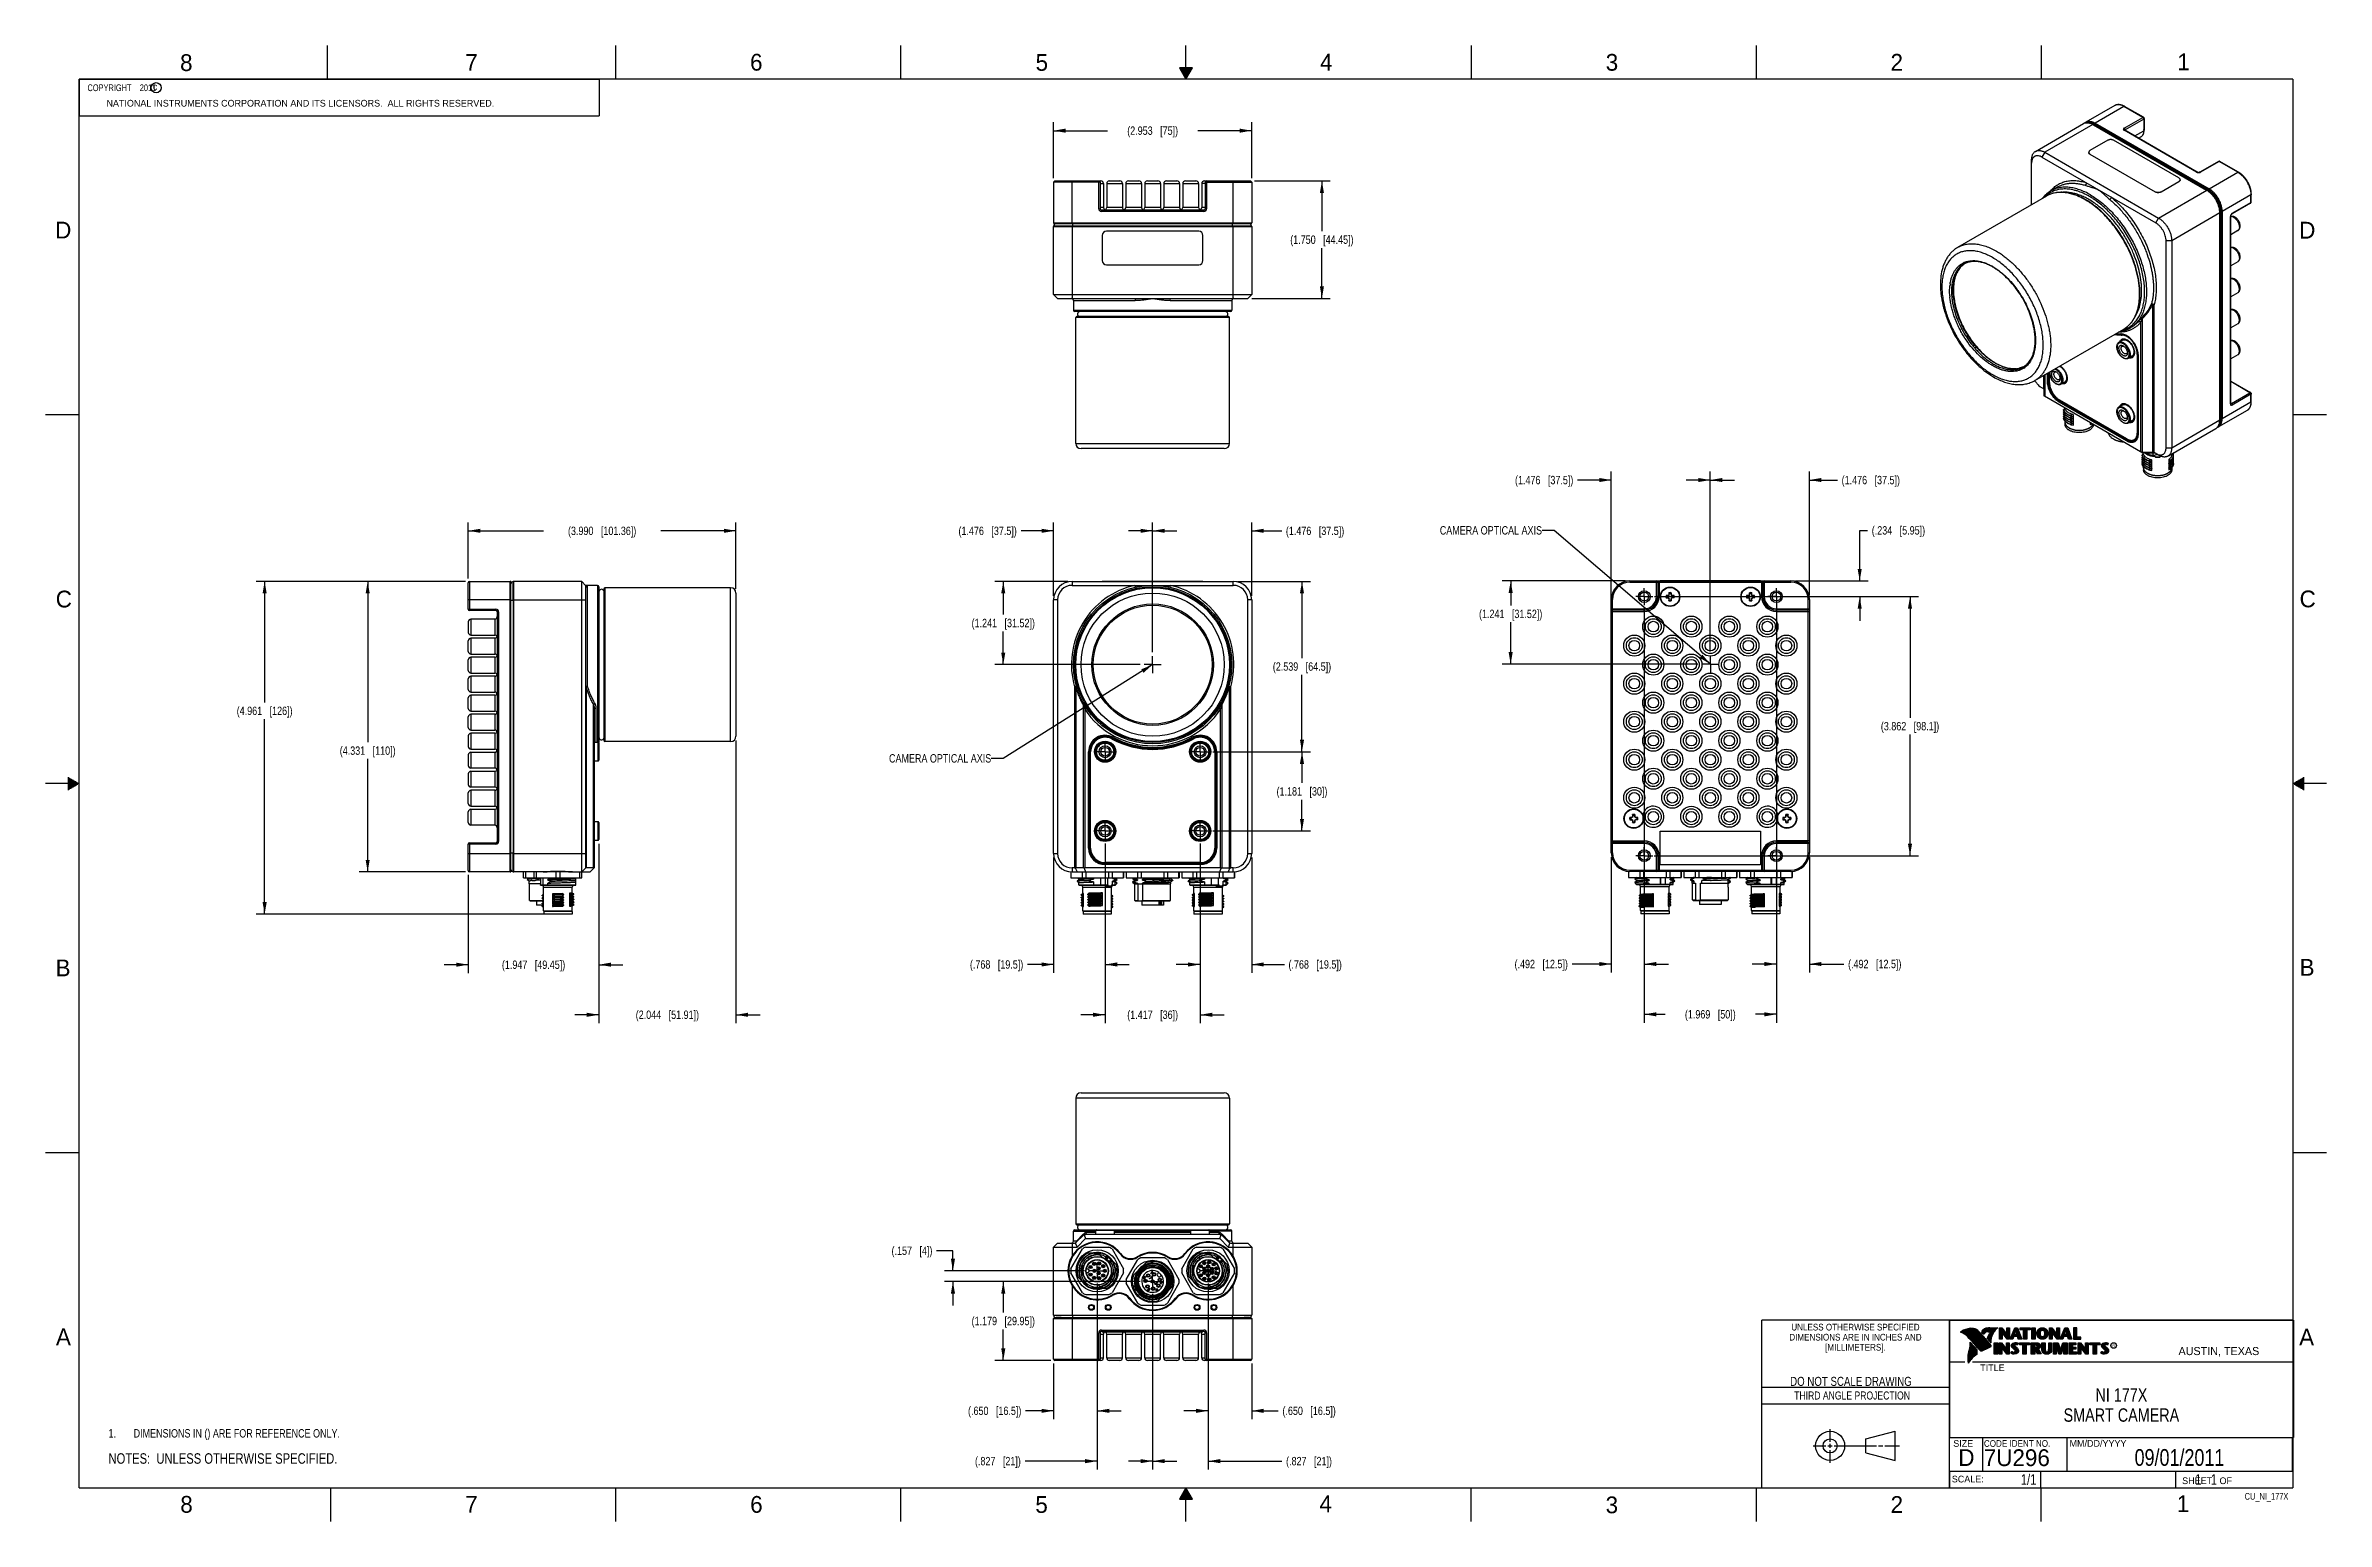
# Model space of a CAD drawing. Header units: inches. Extents: x 0 to 34, y 0 to 22.
import ezdxf

# ---------------------------------------------------------------- set-up
doc = ezdxf.new("R2010")
doc.units = ezdxf.units.IN
doc.header["$LTSCALE"] = 1.87
doc.header["$MEASUREMENT"] = 0
doc.linetypes.add('CENTER', pattern=[0.6, 0.375, -0.075, 0.075, -0.075])
doc.layers.get('0').update_dxf_attribs({"linetype": 'CONTINUOUS'})
for name, color, linetype in [('DEFAULT_1', 7, 'CENTER'), ('DETAIL', 7, 'CONTINUOUS'), ('DIMENSIONS', 7, 'CONTINUOUS'), ('NOTE', 7, 'CONTINUOUS')]:
    doc.layers.add(name, color=color, linetype=linetype)
doc.styles.get("Standard").update_dxf_attribs({"font": 'txt', "width": 0.8})
doc.styles.add('TEXTSTYLE_2', font='txt')
doc.styles.add('TEXTSTYLE_3', font='txt', dxfattribs={"width": 0.9})
doc.dimstyles.new('DIMSTYLE_1', dxfattribs={"dimtxt": 0.125, "dimasz": 0.18, "dimexe": 0.18, "dimexo": 0.0625, "dimgap": 0.09, "dimtad": 0, "dimtih": 1, "dimtoh": 1, "dimdec": 3, "dimzin": 4, "dimdsep": 46, "dimtxsty": 'STANDARD', "dimblk": '_FILLED', "dimblk1": '_FILLED', "dimblk2": '_FILLED', "dimcen": 0.09, "dimadec": 0, "dimazin": 0, "dimtp": 0.01, "dimtm": 0.01, "dimtfac": 1, "dimtdec": 3, "dimtofl": 0, "dimtmove": 0, "dimatfit": 3, "dimldrblk": '_FILLED', "dimfxl": 1, "dimtolj": 1, "dimtzin": 4, "dimarcsym": 0})
doc.dimstyles.get("Standard").update_dxf_attribs({"dimtxt": 0.125, "dimasz": 0.18, "dimexe": 0.18, "dimexo": 0.0625, "dimgap": 0.09, "dimtad": 0, "dimtih": 1, "dimtoh": 1, "dimdec": 3, "dimzin": 4, "dimdsep": 46, "dimtxsty": 'STANDARD', "dimblk": '_FILLED', "dimblk1": '_FILLED', "dimblk2": '_FILLED', "dimcen": 0.09, "dimadec": 0, "dimazin": 0, "dimtol": 1, "dimtp": 0.01, "dimtm": 0.01, "dimtfac": 1, "dimtdec": 3, "dimtofl": 0, "dimtmove": 0, "dimatfit": 3, "dimldrblk": '_FILLED', "dimfxl": 1, "dimtolj": 1, "dimtzin": 4, "dimarcsym": 0})

msp = doc.modelspace()

# ---------------------------------------------------------------- texts
at = {"color": 2, "linetype": 'CONTINUOUS', "line_spacing_factor": 0.9}
for s, insert, char_height, width, attachment_point, style in [('8', (2.0046, 21.8713), 0.25, 0.25, 1, 'TEXTSTYLE_2'), ('7', (6.2556, 21.8743), 0.25, 0.25, 1, 'TEXTSTYLE_2'), ('6', (10.5012, 21.8772), 0.25, 0.25, 1, 'TEXTSTYLE_2'), ('5', (14.7577, 21.8747), 0.25, 0.25, 1, 'TEXTSTYLE_2'), ('4', (18.9977, 21.8777), 0.25, 0.25, 1, 'TEXTSTYLE_2'), ('3', (23.257, 21.8759), 0.25, 0.25, 1, 'TEXTSTYLE_2'), ('2', (27.5025, 21.8762), 0.25, 0.25, 1, 'TEXTSTYLE_2'), ('1', (31.7781, 21.8826), 0.25, 0.25, 1, 'TEXTSTYLE_2'), ('NATIONAL INSTRUMENTS CORPORATION AND ITS LICENSORS.  ALL RIGHTS RESERVED.', (0.9071, 21.1911), 0.1, 7.3, 1, 'TEXTSTYLE_2'), ('c', (1.599, 21.4388), 0.1, 0.1, 1, 'TEXTSTYLE_2'), ('D', (0.1424, 19.375), 0.25, 0.25, 1, 'TEXTSTYLE_2'), ('D', (33.5947, 19.3736), 0.25, 0.25, 1, 'TEXTSTYLE_2'), ('C', (0.1508, 13.8746), 0.25, 0.25, 1, 'TEXTSTYLE_2'), ('C', (33.6004, 13.8767), 0.25, 0.25, 1, 'TEXTSTYLE_2'), ('B', (0.1484, 8.3757), 0.25, 0.25, 1, 'TEXTSTYLE_2'), ('B', (33.6006, 8.3845), 0.25, 0.25, 1, 'TEXTSTYLE_2'), ('A', (0.1541, 2.8761), 0.25, 0.25, 1, 'TEXTSTYLE_2'), ('DIMENSIONS ARE IN INCHES AND', (26.9799, 2.7959), 0.1, 2.52, 2, 'TEXTSTYLE_3'), ('UNLESS OTHERWISE SPECIFIED', (26.9799, 2.9459), 0.1, 2.34, 2, 'TEXTSTYLE_3'), ('A', (33.5939, 2.8728), 0.25, 0.25, 1, 'TEXTSTYLE_2'), ('[MILLIMETERS].', (26.9799, 2.6459), 0.1, 1.26, 2, 'TEXTSTYLE_3'), ('R', (30.8076, 2.6413), 0.042, 0.041979, 1, 'TEXTSTYLE_2'), ('AUSTIN, TEXAS', (31.7957, 2.599), 0.12, 1.56, 1, 'TEXTSTYLE_2'), ('TITLE', (28.8397, 2.3397), 0.1, 0.5, 1, 'TEXTSTYLE_2'), ('SIZE', (28.4379, 1.2118), 0.1, 0.4, 1, 'TEXTSTYLE_2'), ('CODE IDENT NO.', (28.8949, 1.2115), 0.1, 1.26, 1, 'TEXTSTYLE_3'), ('MM/DD/YYYY', (30.1721, 1.2121), 0.1, 1, 1, 'TEXTSTYLE_2'), ('SCALE:', (28.4164, 0.6806), 0.1, 0.6, 1, 'TEXTSTYLE_2'), ('8', (2.0074, 0.3791), 0.25, 0.25, 1, 'TEXTSTYLE_2'), ('7', (6.2553, 0.3787), 0.25, 0.25, 1, 'TEXTSTYLE_2'), ('6', (10.5033, 0.3784), 0.25, 0.25, 1, 'TEXTSTYLE_2'), ('5', (14.754, 0.3762), 0.25, 0.25, 1, 'TEXTSTYLE_2'), ('4', (18.9884, 0.3869), 0.25, 0.25, 1, 'TEXTSTYLE_2'), ('3', (23.2555, 0.371), 0.25, 0.25, 1, 'TEXTSTYLE_2'), ('2', (27.5035, 0.3763), 0.25, 0.25, 1, 'TEXTSTYLE_2'), ('1', (31.7706, 0.389), 0.25, 0.25, 1, 'TEXTSTYLE_2'), ('SHEET   OF', (31.8499, 0.6557), 0.1, 1, 1, 'TEXTSTYLE_2')]:
    msp.add_mtext(s, dxfattribs=dict(at, insert=insert, char_height=char_height, width=width, attachment_point=attachment_point, style=style))
at = {"color": 7, "linetype": 'CONTINUOUS', "insert": (26.9127, 2.1549), "char_height": 0.135, "width": 2.16, "attachment_point": 2, "line_spacing_factor": 0.9}
msp.add_mtext('DO NOT SCALE DRAWING', dxfattribs=at)
at = {"color": 2, "linetype": 'CONTINUOUS', "insert": (26.9296, 1.9368), "char_height": 0.12, "width": 2.112, "attachment_point": 2, "line_spacing_factor": 0.9}
msp.add_mtext('THIRD ANGLE PROJECTION', dxfattribs=at)
at = {"color": 7, "linetype": 'CONTINUOUS', "char_height": 0.25, "attachment_point": 1, "line_spacing_factor": 0.9, "style": 'TEXTSTYLE_2'}
for s, insert, width in [('D  ', (28.5128, 1.0764), 0.75), ('7U296', (28.8928, 1.0745), 1.25)]:
    msp.add_mtext(s, dxfattribs=dict(at, insert=insert, width=width))
at = {"layer": 'DETAIL', "color": 2, "linetype": 'CONTINUOUS', "attachment_point": 3, "line_spacing_factor": 0.9}
for s, insert, char_height, width in [('CAMERA OPTICAL AXIS', (22.3071, 14.8364), 0.125, 1.9), ('CAMERA OPTICAL AXIS', (14.0964, 11.4374), 0.125, 1.9), ('CU_NI_177X', (33.4328, 0.4236), 0.1, 0.8)]:
    msp.add_mtext(s, dxfattribs=dict(at, insert=insert, char_height=char_height, width=width))
at = {"layer": 'DETAIL', "color": 7, "linetype": 'CONTINUOUS', "char_height": 0.15625, "line_spacing_factor": 0.9}
for s, insert, width, attachment_point in [('1/1', (29.677, 0.7032), 0.375, 3), ('     1   1', (31.8125, 0.7031), 1.25, 1)]:
    msp.add_mtext(s, dxfattribs=dict(at, insert=insert, width=width, attachment_point=attachment_point))
at = {"layer": 'NOTE', "color": 2, "linetype": 'CONTINUOUS', "insert": (0.5625, 21.4219), "char_height": 0.1, "width": 1.52, "attachment_point": 1, "line_spacing_factor": 0.9}
msp.add_mtext('  COPYRIGHT    2011', dxfattribs=at)
at = {"layer": 'NOTE', "color": 7, "linetype": 'CONTINUOUS', "attachment_point": 2, "line_spacing_factor": 0.9}
for s, insert, char_height, width in [('NI 177X\\PSMART CAMERA', (30.9443, 1.9853), 0.2, 1.92), ('09/01/2011', (31.81, 1.078), 0.25, 2)]:
    msp.add_mtext(s, dxfattribs=dict(at, insert=insert, char_height=char_height, width=width))

# ---------------------------------------------------------------- blocks, each defined once
blk = doc.blocks.new('_FILLED')
at = {"color": 0, "linetype": 'BYBLOCK'}
blk.add_solid([(0, 0), (-1, 0.17), (-1, -0.17)], dxfattribs=at)
blk = doc.blocks.new('*D0')
at = {"layer": 'DIMENSIONS', "color": 2, "linetype": 'CONTINUOUS'}
for p, q in [((6.301, 14.055), (6.301, 14.892)), ((6.301, 14.767), (7.421, 14.767)), ((10.291, 14.767), (9.171, 14.767)), ((10.291, 13.902), (10.291, 14.892))]:
    blk.add_line(p, q, dxfattribs=at)
at = {"layer": 'DIMENSIONS', "color": 2, "linetype": 'CONTINUOUS', "xscale": 0.18, "yscale": 0.18, "zscale": 0.18, "rotation": 180}
blk.add_blockref('_FILLED', (6.301, 14.767), dxfattribs=at)
at = {"layer": 'DIMENSIONS', "color": 2, "linetype": 'CONTINUOUS', "xscale": 0.18, "yscale": 0.18, "zscale": 0.18}
blk.add_blockref('_FILLED', (10.291, 14.767), dxfattribs=at)
at = {"layer": 'DIMENSIONS', "color": 2, "linetype": 'CONTINUOUS', "insert": (8.296, 14.829), "char_height": 0.125, "width": 1.625, "attachment_point": 2, "line_spacing_factor": 0.9}
blk.add_mtext('(3.990{\\Ftxt.shx;\\W1.000000;\\H0.125000; }[101.36])', dxfattribs=at)
blk = doc.blocks.new('*D1')
at = {"layer": 'DIMENSIONS', "color": 2, "linetype": 'CONTINUOUS'}
for p, q in [((6.258, 14.013), (4.676, 14.013)), ((4.801, 14.013), (4.801, 11.616)), ((4.801, 9.682), (4.801, 11.366)), ((6.258, 9.682), (4.676, 9.682))]:
    blk.add_line(p, q, dxfattribs=at)
at = {"layer": 'DIMENSIONS', "color": 2, "linetype": 'CONTINUOUS', "xscale": 0.18, "yscale": 0.18, "zscale": 0.18}
for p, rotation in [((4.801, 14.013), 90), ((4.801, 9.682), 270)]:
    blk.add_blockref('_FILLED', p, dxfattribs=dict(at, rotation=rotation))
at = {"layer": 'DIMENSIONS', "color": 2, "linetype": 'CONTINUOUS', "insert": (4.801, 11.553), "char_height": 0.125, "width": 1.325, "attachment_point": 2, "line_spacing_factor": 0.9}
blk.add_mtext('(4.331{\\Ftxt.shx;\\W1.000000;\\H0.125000; }[110])', dxfattribs=at)
blk = doc.blocks.new('*D2')
at = {"layer": 'DIMENSIONS', "color": 2, "linetype": 'CONTINUOUS'}
for p, q in [((8.247, 10.102), (8.247, 8.174)), ((6.301, 9.64), (6.301, 8.174)), ((6.301, 8.299), (5.941, 8.299)), ((8.247, 8.299), (8.607, 8.299))]:
    blk.add_line(p, q, dxfattribs=at)
at = {"layer": 'DIMENSIONS', "color": 2, "linetype": 'CONTINUOUS', "xscale": 0.18, "yscale": 0.18, "zscale": 0.18}
for p, rotation in [((6.301, 8.299), 359.9999973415), ((8.247, 8.299), 179.9999973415)]:
    blk.add_blockref('_FILLED', p, dxfattribs=dict(at, rotation=rotation))
at = {"layer": 'DIMENSIONS', "color": 2, "linetype": 'CONTINUOUS', "insert": (7.274, 8.361), "char_height": 0.125, "width": 1.525, "attachment_point": 2, "line_spacing_factor": 0.9}
blk.add_mtext('(1.947{\\Ftxt.shx;\\W1.000000;\\H0.125000; }[49.45])', dxfattribs=at)
blk = doc.blocks.new('*D3')
at = {"layer": 'DIMENSIONS', "color": 2, "linetype": 'CONTINUOUS'}
for p, q in [((10.291, 11.641), (10.291, 7.427)), ((8.247, 10.102), (8.247, 7.427)), ((8.247, 7.552), (7.887, 7.552)), ((10.291, 7.552), (10.651, 7.552))]:
    blk.add_line(p, q, dxfattribs=at)
at = {"layer": 'DIMENSIONS', "color": 2, "linetype": 'CONTINUOUS', "xscale": 0.18, "yscale": 0.18, "zscale": 0.18}
for p, rotation in [((8.247, 7.552), 359.9999973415), ((10.291, 7.552), 179.9999973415)]:
    blk.add_blockref('_FILLED', p, dxfattribs=dict(at, rotation=rotation))
at = {"layer": 'DIMENSIONS', "color": 2, "linetype": 'CONTINUOUS', "insert": (9.269, 7.615), "char_height": 0.125, "width": 1.525, "attachment_point": 2, "line_spacing_factor": 0.9}
blk.add_mtext('(2.044{\\Ftxt.shx;\\W1.000000;\\H0.125000; }[51.91])', dxfattribs=at)
blk = doc.blocks.new('*D4')
at = {"layer": 'DIMENSIONS', "color": 2, "linetype": 'CONTINUOUS'}
for p, q in [((15.676, 3.547), (15.676, 1.523)), ((15.026, 2.356), (15.026, 1.523)), ((15.026, 1.648), (14.608, 1.648)), ((15.676, 1.648), (16.036, 1.648))]:
    blk.add_line(p, q, dxfattribs=at)
at = {"layer": 'DIMENSIONS', "color": 2, "linetype": 'CONTINUOUS', "xscale": 0.18, "yscale": 0.18, "zscale": 0.18}
blk.add_blockref('_FILLED', (15.026, 1.648), dxfattribs=at)
at = {"layer": 'DIMENSIONS', "color": 2, "linetype": 'CONTINUOUS', "xscale": 0.18, "yscale": 0.18, "zscale": 0.18, "rotation": 180}
blk.add_blockref('_FILLED', (15.676, 1.648), dxfattribs=at)
at = {"layer": 'DIMENSIONS', "color": 2, "linetype": 'CONTINUOUS', "insert": (14.546, 1.711), "char_height": 0.125, "width": 1.325, "attachment_point": 3, "line_spacing_factor": 0.9}
blk.add_mtext('(.650{\\Ftxt.shx;\\W1.000000;\\H0.125000; }[16.5])', dxfattribs=at)
blk = doc.blocks.new('*D5')
at = {"layer": 'DIMENSIONS', "color": 2, "linetype": 'CONTINUOUS'}
for p, q in [((15.676, 3.547), (15.676, 0.773)), ((16.503, 3.39), (16.503, 0.773)), ((15.676, 0.898), (14.6, 0.898)), ((16.503, 0.898), (16.863, 0.898))]:
    blk.add_line(p, q, dxfattribs=at)
at = {"layer": 'DIMENSIONS', "color": 2, "linetype": 'CONTINUOUS', "xscale": 0.18, "yscale": 0.18, "zscale": 0.18}
blk.add_blockref('_FILLED', (15.676, 0.898), dxfattribs=at)
at = {"layer": 'DIMENSIONS', "color": 2, "linetype": 'CONTINUOUS', "xscale": 0.18, "yscale": 0.18, "zscale": 0.18, "rotation": 180}
blk.add_blockref('_FILLED', (16.503, 0.898), dxfattribs=at)
at = {"layer": 'DIMENSIONS', "color": 2, "linetype": 'CONTINUOUS', "insert": (14.538, 0.961), "char_height": 0.125, "width": 1.125, "attachment_point": 3, "line_spacing_factor": 0.9}
blk.add_mtext('(.827{\\Ftxt.shx;\\W1.000000;\\H0.125000; }[21])', dxfattribs=at)
blk = doc.blocks.new('*D6')
at = {"layer": 'DIMENSIONS', "color": 2, "linetype": 'CONTINUOUS'}
for p, q in [((17.33, 3.547), (17.33, 0.773)), ((16.503, 3.39), (16.503, 0.773)), ((16.503, 0.898), (16.143, 0.898)), ((17.33, 0.898), (18.429, 0.898))]:
    blk.add_line(p, q, dxfattribs=at)
at = {"layer": 'DIMENSIONS', "color": 2, "linetype": 'CONTINUOUS', "xscale": 0.18, "yscale": 0.18, "zscale": 0.18}
blk.add_blockref('_FILLED', (16.503, 0.898), dxfattribs=at)
at = {"layer": 'DIMENSIONS', "color": 2, "linetype": 'CONTINUOUS', "xscale": 0.18, "yscale": 0.18, "zscale": 0.18, "rotation": 180}
blk.add_blockref('_FILLED', (17.33, 0.898), dxfattribs=at)
at = {"layer": 'DIMENSIONS', "color": 2, "linetype": 'CONTINUOUS', "insert": (18.492, 0.961), "char_height": 0.125, "width": 1.125, "attachment_point": 1, "line_spacing_factor": 0.9}
blk.add_mtext('(.827{\\Ftxt.shx;\\W1.000000;\\H0.125000; }[21])', dxfattribs=at)
blk = doc.blocks.new('*D7')
at = {"layer": 'DIMENSIONS', "color": 2, "linetype": 'CONTINUOUS'}
for p, q in [((17.33, 3.547), (17.33, 1.523)), ((17.979, 2.356), (17.979, 1.523)), ((17.33, 1.648), (16.97, 1.648)), ((17.979, 1.648), (18.375, 1.648))]:
    blk.add_line(p, q, dxfattribs=at)
at = {"layer": 'DIMENSIONS', "color": 2, "linetype": 'CONTINUOUS', "xscale": 0.18, "yscale": 0.18, "zscale": 0.18}
blk.add_blockref('_FILLED', (17.33, 1.648), dxfattribs=at)
at = {"layer": 'DIMENSIONS', "color": 2, "linetype": 'CONTINUOUS', "xscale": 0.18, "yscale": 0.18, "zscale": 0.18, "rotation": 180}
blk.add_blockref('_FILLED', (17.979, 1.648), dxfattribs=at)
at = {"layer": 'DIMENSIONS', "color": 2, "linetype": 'CONTINUOUS', "insert": (18.438, 1.711), "char_height": 0.125, "width": 1.325, "attachment_point": 1, "line_spacing_factor": 0.9}
blk.add_mtext('(.650{\\Ftxt.shx;\\W1.000000;\\H0.125000; }[16.5])', dxfattribs=at)
blk = doc.blocks.new('*D8')
at = {"layer": 'DIMENSIONS', "color": 2, "linetype": 'CONTINUOUS'}
for p, q in [((16.315, 3.577), (14.151, 3.577)), ((14.276, 3.577), (14.276, 3.113)), ((14.276, 2.398), (14.276, 2.863)), ((14.984, 2.398), (14.151, 2.398))]:
    blk.add_line(p, q, dxfattribs=at)
at = {"layer": 'DIMENSIONS', "color": 2, "linetype": 'CONTINUOUS', "xscale": 0.18, "yscale": 0.18, "zscale": 0.18}
for p, rotation in [((14.276, 3.577), 90.0000028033), ((14.276, 2.398), 270)]:
    blk.add_blockref('_FILLED', p, dxfattribs=dict(at, rotation=rotation))
at = {"layer": 'DIMENSIONS', "color": 2, "linetype": 'CONTINUOUS', "insert": (14.276, 3.05), "char_height": 0.125, "width": 1.525, "attachment_point": 2, "line_spacing_factor": 0.9}
blk.add_mtext('(1.179{\\Ftxt.shx;\\W1.000000;\\H0.125000; }[29.95])', dxfattribs=at)
blk = doc.blocks.new('*D9')
at = {"layer": 'DIMENSIONS', "color": 2, "linetype": 'CONTINUOUS'}
for p, q in [((13.526, 4.034), (13.283, 4.034)), ((13.526, 3.735), (13.526, 4.034)), ((15.488, 3.735), (13.401, 3.735)), ((16.315, 3.577), (13.401, 3.577)), ((13.526, 3.577), (13.526, 3.217))]:
    blk.add_line(p, q, dxfattribs=at)
at = {"layer": 'DIMENSIONS', "color": 2, "linetype": 'CONTINUOUS', "xscale": 0.18, "yscale": 0.18, "zscale": 0.18}
for p, rotation in [((13.526, 3.735), 270), ((13.526, 3.577), 90)]:
    blk.add_blockref('_FILLED', p, dxfattribs=dict(at, rotation=rotation))
at = {"layer": 'DIMENSIONS', "color": 2, "linetype": 'CONTINUOUS', "insert": (13.22, 4.097), "char_height": 0.125, "width": 1.025, "attachment_point": 3, "line_spacing_factor": 0.9}
blk.add_mtext('(.157{\\Ftxt.shx;\\W1.000000;\\H0.125000; }[4])', dxfattribs=at)
blk = doc.blocks.new('*D10')
at = {"layer": 'DIMENSIONS', "color": 2, "linetype": 'CONTINUOUS'}
for p, q in [((15.026, 9.895), (15.026, 8.177)), ((15.794, 10.105), (15.794, 8.177)), ((15.026, 8.302), (14.636, 8.302)), ((15.794, 8.302), (16.154, 8.302))]:
    blk.add_line(p, q, dxfattribs=at)
at = {"layer": 'DIMENSIONS', "color": 2, "linetype": 'CONTINUOUS', "xscale": 0.18, "yscale": 0.18, "zscale": 0.18}
blk.add_blockref('_FILLED', (15.026, 8.302), dxfattribs=at)
at = {"layer": 'DIMENSIONS', "color": 2, "linetype": 'CONTINUOUS', "xscale": 0.18, "yscale": 0.18, "zscale": 0.18, "rotation": 180}
blk.add_blockref('_FILLED', (15.794, 8.302), dxfattribs=at)
at = {"layer": 'DIMENSIONS', "color": 2, "linetype": 'CONTINUOUS', "insert": (14.574, 8.365), "char_height": 0.125, "width": 1.325, "attachment_point": 3, "line_spacing_factor": 0.9}
blk.add_mtext('(.768{\\Ftxt.shx;\\W1.000000;\\H0.125000; }[19.5])', dxfattribs=at)
blk = doc.blocks.new('*D11')
at = {"layer": 'DIMENSIONS', "color": 2, "linetype": 'CONTINUOUS'}
for p, q in [((15.794, 10.105), (15.794, 7.427)), ((17.211, 10.105), (17.211, 7.427)), ((15.794, 7.552), (15.434, 7.552)), ((17.211, 7.552), (17.571, 7.552))]:
    blk.add_line(p, q, dxfattribs=at)
at = {"layer": 'DIMENSIONS', "color": 2, "linetype": 'CONTINUOUS', "xscale": 0.18, "yscale": 0.18, "zscale": 0.18}
blk.add_blockref('_FILLED', (15.794, 7.552), dxfattribs=at)
at = {"layer": 'DIMENSIONS', "color": 2, "linetype": 'CONTINUOUS', "xscale": 0.18, "yscale": 0.18, "zscale": 0.18, "rotation": 180}
blk.add_blockref('_FILLED', (17.211, 7.552), dxfattribs=at)
at = {"layer": 'DIMENSIONS', "color": 2, "linetype": 'CONTINUOUS', "insert": (16.503, 7.615), "char_height": 0.125, "width": 1.225, "attachment_point": 2, "line_spacing_factor": 0.9}
blk.add_mtext('(1.417{\\Ftxt.shx;\\W1.000000;\\H0.125000; }[36])', dxfattribs=at)
blk = doc.blocks.new('*D12')
at = {"layer": 'DIMENSIONS', "color": 2, "linetype": 'CONTINUOUS'}
for p, q in [((17.211, 10.105), (17.211, 8.177)), ((17.979, 9.895), (17.979, 8.177)), ((17.211, 8.302), (16.851, 8.302)), ((17.979, 8.302), (18.466, 8.302))]:
    blk.add_line(p, q, dxfattribs=at)
at = {"layer": 'DIMENSIONS', "color": 2, "linetype": 'CONTINUOUS', "xscale": 0.18, "yscale": 0.18, "zscale": 0.18}
blk.add_blockref('_FILLED', (17.211, 8.302), dxfattribs=at)
at = {"layer": 'DIMENSIONS', "color": 2, "linetype": 'CONTINUOUS', "xscale": 0.18, "yscale": 0.18, "zscale": 0.18, "rotation": 180}
blk.add_blockref('_FILLED', (17.979, 8.302), dxfattribs=at)
at = {"layer": 'DIMENSIONS', "color": 2, "linetype": 'CONTINUOUS', "insert": (18.528, 8.365), "char_height": 0.125, "width": 1.325, "attachment_point": 1, "line_spacing_factor": 0.9}
blk.add_mtext('(.768{\\Ftxt.shx;\\W1.000000;\\H0.125000; }[19.5])', dxfattribs=at)
blk = doc.blocks.new('*D13')
at = {"layer": 'DIMENSIONS', "color": 2, "linetype": 'CONTINUOUS'}
for p, q in [((17.766, 14.013), (18.854, 14.013)), ((18.729, 14.013), (18.729, 12.868)), ((18.729, 11.473), (18.729, 12.618)), ((17.399, 11.473), (18.854, 11.473))]:
    blk.add_line(p, q, dxfattribs=at)
at = {"layer": 'DIMENSIONS', "color": 2, "linetype": 'CONTINUOUS', "xscale": 0.18, "yscale": 0.18, "zscale": 0.18}
for p, rotation in [((18.729, 14.013), 90), ((18.729, 11.473), 270)]:
    blk.add_blockref('_FILLED', p, dxfattribs=dict(at, rotation=rotation))
at = {"layer": 'DIMENSIONS', "color": 2, "linetype": 'CONTINUOUS', "insert": (18.729, 12.806), "char_height": 0.125, "width": 1.425, "attachment_point": 2, "line_spacing_factor": 0.9}
blk.add_mtext('(2.539{\\Ftxt.shx;\\W1.000000;\\H0.125000; }[64.5])', dxfattribs=at)
blk = doc.blocks.new('*D14')
at = {"layer": 'DIMENSIONS', "color": 2, "linetype": 'CONTINUOUS'}
for p, q in [((17.399, 11.473), (18.854, 11.473)), ((18.729, 11.473), (18.729, 11.008)), ((18.729, 10.292), (18.729, 10.758)), ((17.399, 10.292), (18.854, 10.292))]:
    blk.add_line(p, q, dxfattribs=at)
at = {"layer": 'DIMENSIONS', "color": 2, "linetype": 'CONTINUOUS', "xscale": 0.18, "yscale": 0.18, "zscale": 0.18}
for p, rotation in [((18.729, 11.473), 90), ((18.729, 10.292), 270)]:
    blk.add_blockref('_FILLED', p, dxfattribs=dict(at, rotation=rotation))
at = {"layer": 'DIMENSIONS', "color": 2, "linetype": 'CONTINUOUS', "insert": (18.729, 10.945), "char_height": 0.125, "width": 1.225, "attachment_point": 2, "line_spacing_factor": 0.9}
blk.add_mtext('(1.181{\\Ftxt.shx;\\W1.000000;\\H0.125000; }[30])', dxfattribs=at)
blk = doc.blocks.new('*D15')
at = {"layer": 'DIMENSIONS', "color": 2, "linetype": 'CONTINUOUS'}
for p, q in [((15.239, 14.013), (14.151, 14.013)), ((14.276, 14.013), (14.276, 13.517)), ((14.276, 12.772), (14.276, 13.267)), ((16.315, 12.772), (14.151, 12.772))]:
    blk.add_line(p, q, dxfattribs=at)
at = {"layer": 'DIMENSIONS', "color": 2, "linetype": 'CONTINUOUS', "xscale": 0.18, "yscale": 0.18, "zscale": 0.18}
for p, rotation in [((14.276, 14.013), 90), ((14.276, 12.772), 270)]:
    blk.add_blockref('_FILLED', p, dxfattribs=dict(at, rotation=rotation))
at = {"layer": 'DIMENSIONS', "color": 2, "linetype": 'CONTINUOUS', "insert": (14.276, 13.455), "char_height": 0.125, "width": 1.525, "attachment_point": 2, "line_spacing_factor": 0.9}
blk.add_mtext('(1.241{\\Ftxt.shx;\\W1.000000;\\H0.125000; }[31.52])', dxfattribs=at)
blk = doc.blocks.new('*D16')
at = {"layer": 'DIMENSIONS', "color": 2, "linetype": 'CONTINUOUS'}
for p, q in [((15.026, 14.767), (14.541, 14.767)), ((15.026, 13.8), (15.026, 14.892)), ((16.503, 12.96), (16.503, 14.892)), ((16.503, 14.767), (16.863, 14.767))]:
    blk.add_line(p, q, dxfattribs=at)
at = {"layer": 'DIMENSIONS', "color": 2, "linetype": 'CONTINUOUS', "xscale": 0.18, "yscale": 0.18, "zscale": 0.18}
blk.add_blockref('_FILLED', (15.026, 14.767), dxfattribs=at)
at = {"layer": 'DIMENSIONS', "color": 2, "linetype": 'CONTINUOUS', "xscale": 0.18, "yscale": 0.18, "zscale": 0.18, "rotation": 180}
blk.add_blockref('_FILLED', (16.503, 14.767), dxfattribs=at)
at = {"layer": 'DIMENSIONS', "color": 2, "linetype": 'CONTINUOUS', "insert": (14.478, 14.829), "char_height": 0.125, "width": 1.425, "attachment_point": 3, "line_spacing_factor": 0.9}
blk.add_mtext('(1.476{\\Ftxt.shx;\\W1.000000;\\H0.125000; }[37.5])', dxfattribs=at)
blk = doc.blocks.new('*D17')
at = {"layer": 'DIMENSIONS', "color": 2, "linetype": 'CONTINUOUS'}
for p, q in [((16.503, 14.767), (16.143, 14.767)), ((16.503, 12.96), (16.503, 14.892)), ((17.979, 13.8), (17.979, 14.892)), ((17.979, 14.767), (18.427, 14.767))]:
    blk.add_line(p, q, dxfattribs=at)
at = {"layer": 'DIMENSIONS', "color": 2, "linetype": 'CONTINUOUS', "xscale": 0.18, "yscale": 0.18, "zscale": 0.18}
blk.add_blockref('_FILLED', (16.503, 14.767), dxfattribs=at)
at = {"layer": 'DIMENSIONS', "color": 2, "linetype": 'CONTINUOUS', "xscale": 0.18, "yscale": 0.18, "zscale": 0.18, "rotation": 180}
blk.add_blockref('_FILLED', (17.979, 14.767), dxfattribs=at)
at = {"layer": 'DIMENSIONS', "color": 2, "linetype": 'CONTINUOUS', "insert": (18.489, 14.829), "char_height": 0.125, "width": 1.425, "attachment_point": 1, "line_spacing_factor": 0.9}
blk.add_mtext('(1.476{\\Ftxt.shx;\\W1.000000;\\H0.125000; }[37.5])', dxfattribs=at)
blk = doc.blocks.new('*D18')
at = {"layer": 'DIMENSIONS', "color": 2, "linetype": 'CONTINUOUS'}
for p, q in [((15.026, 20.025), (15.026, 20.857)), ((17.979, 20.025), (17.979, 20.857)), ((15.026, 20.732), (15.828, 20.732)), ((17.979, 20.732), (17.178, 20.732))]:
    blk.add_line(p, q, dxfattribs=at)
at = {"layer": 'DIMENSIONS', "color": 2, "linetype": 'CONTINUOUS', "xscale": 0.18, "yscale": 0.18, "zscale": 0.18, "rotation": 180}
blk.add_blockref('_FILLED', (15.026, 20.732), dxfattribs=at)
at = {"layer": 'DIMENSIONS', "color": 2, "linetype": 'CONTINUOUS', "xscale": 0.18, "yscale": 0.18, "zscale": 0.18}
blk.add_blockref('_FILLED', (17.979, 20.732), dxfattribs=at)
at = {"layer": 'DIMENSIONS', "color": 2, "linetype": 'CONTINUOUS', "insert": (16.503, 20.795), "char_height": 0.125, "width": 1.225, "attachment_point": 2, "line_spacing_factor": 0.9}
blk.add_mtext('(2.953{\\Ftxt.shx;\\W1.000000;\\H0.125000; }[75])', dxfattribs=at)
blk = doc.blocks.new('*D19')
at = {"layer": 'DIMENSIONS', "color": 2, "linetype": 'CONTINUOUS'}
for p, q in [((18.022, 19.982), (19.151, 19.982)), ((19.026, 19.982), (19.026, 19.232)), ((19.026, 18.232), (19.026, 18.982)), ((17.983, 18.232), (19.151, 18.232))]:
    blk.add_line(p, q, dxfattribs=at)
at = {"layer": 'DIMENSIONS', "color": 2, "linetype": 'CONTINUOUS', "xscale": 0.18, "yscale": 0.18, "zscale": 0.18}
for p, rotation in [((19.026, 19.982), 90), ((19.026, 18.232), 270.0000025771)]:
    blk.add_blockref('_FILLED', p, dxfattribs=dict(at, rotation=rotation))
at = {"layer": 'DIMENSIONS', "color": 2, "linetype": 'CONTINUOUS', "insert": (19.026, 19.17), "char_height": 0.125, "width": 1.525, "attachment_point": 2, "line_spacing_factor": 0.9}
blk.add_mtext('(1.750{\\Ftxt.shx;\\W1.000000;\\H0.125000; }[44.45])', dxfattribs=at)
blk = doc.blocks.new('*D20')
at = {"layer": 'DIMENSIONS', "color": 2, "linetype": 'CONTINUOUS'}
for p, q in [((23.832, 13.62), (23.832, 8.184)), ((23.34, 9.902), (23.34, 8.184)), ((23.34, 8.309), (22.756, 8.309)), ((23.832, 8.309), (24.192, 8.309))]:
    blk.add_line(p, q, dxfattribs=at)
at = {"layer": 'DIMENSIONS', "color": 2, "linetype": 'CONTINUOUS', "xscale": 0.18, "yscale": 0.18, "zscale": 0.18}
blk.add_blockref('_FILLED', (23.34, 8.309), dxfattribs=at)
at = {"layer": 'DIMENSIONS', "color": 2, "linetype": 'CONTINUOUS', "xscale": 0.18, "yscale": 0.18, "zscale": 0.18, "rotation": 180}
blk.add_blockref('_FILLED', (23.832, 8.309), dxfattribs=at)
at = {"layer": 'DIMENSIONS', "color": 2, "linetype": 'CONTINUOUS', "insert": (22.693, 8.372), "char_height": 0.125, "width": 1.325, "attachment_point": 3, "line_spacing_factor": 0.9}
blk.add_mtext('(.492{\\Ftxt.shx;\\W1.000000;\\H0.125000; }[12.5])', dxfattribs=at)
blk = doc.blocks.new('*D21')
at = {"layer": 'DIMENSIONS', "color": 2, "linetype": 'CONTINUOUS'}
for p, q in [((25.801, 13.685), (25.801, 8.184)), ((26.293, 9.902), (26.293, 8.184)), ((25.801, 8.309), (25.441, 8.309)), ((26.293, 8.309), (26.808, 8.309))]:
    blk.add_line(p, q, dxfattribs=at)
at = {"layer": 'DIMENSIONS', "color": 2, "linetype": 'CONTINUOUS', "xscale": 0.18, "yscale": 0.18, "zscale": 0.18}
blk.add_blockref('_FILLED', (25.801, 8.309), dxfattribs=at)
at = {"layer": 'DIMENSIONS', "color": 2, "linetype": 'CONTINUOUS', "xscale": 0.18, "yscale": 0.18, "zscale": 0.18, "rotation": 180}
blk.add_blockref('_FILLED', (26.293, 8.309), dxfattribs=at)
at = {"layer": 'DIMENSIONS', "color": 2, "linetype": 'CONTINUOUS', "insert": (26.87, 8.372), "char_height": 0.125, "width": 1.325, "attachment_point": 1, "line_spacing_factor": 0.9}
blk.add_mtext('(.492{\\Ftxt.shx;\\W1.000000;\\H0.125000; }[12.5])', dxfattribs=at)
blk = doc.blocks.new('*D22')
at = {"layer": 'DIMENSIONS', "color": 2, "linetype": 'CONTINUOUS'}
for p, q in [((23.832, 9.736), (23.832, 7.434)), ((25.801, 9.736), (25.801, 7.434)), ((23.832, 7.559), (24.141, 7.559)), ((25.801, 7.559), (25.491, 7.559))]:
    blk.add_line(p, q, dxfattribs=at)
at = {"layer": 'DIMENSIONS', "color": 2, "linetype": 'CONTINUOUS', "xscale": 0.18, "yscale": 0.18, "zscale": 0.18, "rotation": 180}
blk.add_blockref('_FILLED', (23.832, 7.559), dxfattribs=at)
at = {"layer": 'DIMENSIONS', "color": 2, "linetype": 'CONTINUOUS', "xscale": 0.18, "yscale": 0.18, "zscale": 0.18}
blk.add_blockref('_FILLED', (25.801, 7.559), dxfattribs=at)
at = {"layer": 'DIMENSIONS', "color": 2, "linetype": 'CONTINUOUS', "insert": (24.816, 7.622), "char_height": 0.125, "width": 1.225, "attachment_point": 2, "line_spacing_factor": 0.9}
blk.add_mtext('(1.969{\\Ftxt.shx;\\W1.000000;\\H0.125000; }[50])', dxfattribs=at)
blk = doc.blocks.new('*D23')
at = {"layer": 'DIMENSIONS', "color": 2, "linetype": 'CONTINUOUS'}
for p, q in [((27.043, 14.02), (27.043, 14.774)), ((27.043, 14.774), (27.16, 14.774)), ((26.084, 14.02), (27.168, 14.02)), ((24.021, 13.786), (27.168, 13.786)), ((27.043, 13.786), (27.043, 13.426))]:
    blk.add_line(p, q, dxfattribs=at)
at = {"layer": 'DIMENSIONS', "color": 2, "linetype": 'CONTINUOUS', "xscale": 0.18, "yscale": 0.18, "zscale": 0.18}
for p, rotation in [((27.043, 14.02), 270), ((27.043, 13.786), 90)]:
    blk.add_blockref('_FILLED', p, dxfattribs=dict(at, rotation=rotation))
at = {"layer": 'DIMENSIONS', "color": 2, "linetype": 'CONTINUOUS', "insert": (27.223, 14.836), "char_height": 0.125, "width": 1.325, "attachment_point": 1, "line_spacing_factor": 0.9}
blk.add_mtext('(.234{\\Ftxt.shx;\\W1.000000;\\H0.125000; }[5.95])', dxfattribs=at)
blk = doc.blocks.new('*D24')
at = {"layer": 'DIMENSIONS', "color": 2, "linetype": 'CONTINUOUS'}
for p, q in [((23.985, 13.786), (27.918, 13.786)), ((27.793, 13.786), (27.793, 11.98)), ((27.793, 9.923), (27.793, 11.73)), ((23.979, 9.923), (27.918, 9.923))]:
    blk.add_line(p, q, dxfattribs=at)
at = {"layer": 'DIMENSIONS', "color": 2, "linetype": 'CONTINUOUS', "xscale": 0.18, "yscale": 0.18, "zscale": 0.18}
for p, rotation in [((27.793, 13.786), 90), ((27.793, 9.923), 270)]:
    blk.add_blockref('_FILLED', p, dxfattribs=dict(at, rotation=rotation))
at = {"layer": 'DIMENSIONS', "color": 2, "linetype": 'CONTINUOUS', "insert": (27.793, 11.917), "char_height": 0.125, "width": 1.425, "attachment_point": 2, "line_spacing_factor": 0.9}
blk.add_mtext('(3.862{\\Ftxt.shx;\\W1.000000;\\H0.125000; }[98.1])', dxfattribs=at)
blk = doc.blocks.new('*D25')
at = {"layer": 'DIMENSIONS', "color": 2, "linetype": 'CONTINUOUS'}
for p, q in [((23.34, 13.628), (23.34, 15.649)), ((24.816, 12.967), (24.816, 15.649)), ((23.34, 15.524), (22.836, 15.524)), ((24.816, 15.524), (25.176, 15.524))]:
    blk.add_line(p, q, dxfattribs=at)
at = {"layer": 'DIMENSIONS', "color": 2, "linetype": 'CONTINUOUS', "xscale": 0.18, "yscale": 0.18, "zscale": 0.18}
blk.add_blockref('_FILLED', (23.34, 15.524), dxfattribs=at)
at = {"layer": 'DIMENSIONS', "color": 2, "linetype": 'CONTINUOUS', "xscale": 0.18, "yscale": 0.18, "zscale": 0.18, "rotation": 180}
blk.add_blockref('_FILLED', (24.816, 15.524), dxfattribs=at)
at = {"layer": 'DIMENSIONS', "color": 2, "linetype": 'CONTINUOUS', "insert": (22.774, 15.586), "char_height": 0.125, "width": 1.425, "attachment_point": 3, "line_spacing_factor": 0.9}
blk.add_mtext('(1.476{\\Ftxt.shx;\\W1.000000;\\H0.125000; }[37.5])', dxfattribs=at)
blk = doc.blocks.new('*D26')
at = {"layer": 'DIMENSIONS', "color": 2, "linetype": 'CONTINUOUS'}
for p, q in [((24.816, 12.967), (24.816, 15.649)), ((26.293, 13.807), (26.293, 15.649)), ((24.816, 15.524), (24.456, 15.524)), ((26.293, 15.524), (26.712, 15.524))]:
    blk.add_line(p, q, dxfattribs=at)
at = {"layer": 'DIMENSIONS', "color": 2, "linetype": 'CONTINUOUS', "xscale": 0.18, "yscale": 0.18, "zscale": 0.18}
blk.add_blockref('_FILLED', (24.816, 15.524), dxfattribs=at)
at = {"layer": 'DIMENSIONS', "color": 2, "linetype": 'CONTINUOUS', "xscale": 0.18, "yscale": 0.18, "zscale": 0.18, "rotation": 180}
blk.add_blockref('_FILLED', (26.293, 15.524), dxfattribs=at)
at = {"layer": 'DIMENSIONS', "color": 2, "linetype": 'CONTINUOUS', "insert": (26.774, 15.586), "char_height": 0.125, "width": 1.425, "attachment_point": 1, "line_spacing_factor": 0.9}
blk.add_mtext('(1.476{\\Ftxt.shx;\\W1.000000;\\H0.125000; }[37.5])', dxfattribs=at)
blk = doc.blocks.new('*D27')
at = {"layer": 'DIMENSIONS', "color": 2, "linetype": 'CONTINUOUS'}
for p, q in [((23.553, 14.02), (21.715, 14.02)), ((21.84, 14.02), (21.84, 13.654)), ((21.84, 12.779), (21.84, 13.404)), ((24.629, 12.779), (21.715, 12.779))]:
    blk.add_line(p, q, dxfattribs=at)
at = {"layer": 'DIMENSIONS', "color": 2, "linetype": 'CONTINUOUS', "xscale": 0.18, "yscale": 0.18, "zscale": 0.18}
for p, rotation in [((21.84, 14.02), 90), ((21.84, 12.779), 270)]:
    blk.add_blockref('_FILLED', p, dxfattribs=dict(at, rotation=rotation))
at = {"layer": 'DIMENSIONS', "color": 2, "linetype": 'CONTINUOUS', "insert": (21.84, 13.591), "char_height": 0.125, "width": 1.525, "attachment_point": 2, "line_spacing_factor": 0.9}
blk.add_mtext('(1.241{\\Ftxt.shx;\\W1.000000;\\H0.125000; }[31.52])', dxfattribs=at)
blk = doc.blocks.new('*D28')
at = {"layer": 'DIMENSIONS', "color": 2, "linetype": 'CONTINUOUS'}
for p, q in [((6.258, 14.013), (3.14, 14.013)), ((3.265, 14.013), (3.265, 12.209)), ((3.265, 9.052), (3.265, 11.959)), ((7.426, 9.052), (3.14, 9.052))]:
    blk.add_line(p, q, dxfattribs=at)
at = {"layer": 'DIMENSIONS', "color": 2, "linetype": 'CONTINUOUS', "xscale": 0.18, "yscale": 0.18, "zscale": 0.18}
for p, rotation in [((3.265, 14.013), 90), ((3.265, 9.052), 270)]:
    blk.add_blockref('_FILLED', p, dxfattribs=dict(at, rotation=rotation))
at = {"layer": 'DIMENSIONS', "color": 2, "linetype": 'CONTINUOUS', "insert": (3.265, 12.146), "char_height": 0.125, "width": 1.325, "attachment_point": 2, "line_spacing_factor": 0.9}
blk.add_mtext('(4.961{\\Ftxt.shx;\\W1.000000;\\H0.125000; }[126])', dxfattribs=at)
blk = doc.blocks.new('NOTES_HEADER_BL0', base_point=(3.1215, 0.9375))
at = {"layer": 'DETAIL', "color": 2, "linetype": 'CONTINUOUS', "width": 0.8}
blk.add_text('NOTES:  UNLESS OTHERWISE SPECIFIED.', height=0.156, dxfattribs=at).set_placement((0.9375, 0.8595))
blk = doc.blocks.new('DIMS_REF_BL1', base_point=(3.125, 1.312))
at = {"layer": 'DETAIL', "color": 2, "linetype": 'CONTINUOUS', "width": 0.8}
for s, p in [('1.', (0.938, 1.25)), ('DIMENSIONS IN () ARE FOR REFERENCE ONLY.', (1.312, 1.25))]:
    blk.add_text(s, height=0.125, dxfattribs=at).set_placement(p)

# ---------------------------------------------------------------- dimensions: what is measured, and where the dimension line sits
at = {"layer": 'DIMENSIONS', "color": 2, "linetype": 'CONTINUOUS'}
for base, p1, p2, picture, middle in [((17.9791, 20.7322), (15.0264, 20.0247), (17.9791, 20.0247), '*D18', (16.4027, 20.7322)), ((24.8165, 15.5239), (23.3401, 13.6282), (24.8165, 12.9667), '*D25', (21.811, 15.5239)), ((26.2928, 15.5239), (24.8165, 12.9667), (26.2928, 13.8068), '*D26', (27.4867, 15.5239)), ((17.9791, 14.7668), (16.5027, 12.9595), (17.9791, 13.7997), '*D17', (19.2016, 14.7668)), ((26.2928, 8.3093), (25.8007, 13.6852), (26.2928, 9.9023), '*D21', (27.5325, 8.3093)), ((15.7941, 8.3021), (15.0264, 9.8951), (15.7941, 10.1047), '*D10', (13.7114, 8.3021)), ((17.2114, 7.5521), (15.7941, 10.1047), (17.2114, 10.1047), '*D11', (16.4027, 7.5521)), ((17.9791, 8.3021), (17.2114, 10.1047), (17.9791, 9.8951), '*D12', (19.1908, 8.3021)), ((25.800723, 7.559294), (23.832219, 9.735868), (25.800723, 9.735868), '*D22', (24.716471, 7.559294)), ((15.676, 1.6484), (15.0264, 2.3559), (15.676, 3.5474), '*D4', (13.6835, 1.6484)), ((16.5027, 0.8984), (15.676, 3.5474), (16.5027, 3.3899), '*D5', (13.7752, 0.8984)), ((17.3295, 0.8984), (16.5027, 3.3899), (17.3295, 3.5474), '*D6', (19.0541, 0.8984)), ((17.9791, 1.6484), (17.3295, 3.5474), (17.9791, 2.3559), '*D7', (19.1003, 1.6484))]:
    dim = msp.add_linear_dim(base=base, p1=p1, p2=p2, text='(<>)', dimstyle='DIMSTYLE_1', dxfattribs=at)
    dim.commit()
    dim.dimension.update_dxf_attribs({"geometry": picture, "text_midpoint": middle, "dimtype": 160})
for base, p1, p2, angle, picture, middle in [((19.0261, 18.2322), (18.0216, 19.9822), (17.9826, 18.2322), 270, '*D19', (18.9261, 19.1072)), ((6.3005, 14.7668), (10.2909, 13.9023), (6.3005, 14.0553), 180, '*D0', (8.1957, 14.7668)), ((15.0264, 14.7668), (16.5027, 12.9595), (15.0264, 13.7997), 180, '*D16', (13.5158, 14.7668)), ((27.0428, 13.7857), (26.0836, 14.0199), (24.0212, 13.7857), 270, '*D23', (27.8853, 14.7739)), ((3.265, 14.0128), (7.4257, 9.0521), (6.258, 14.0128), 90, '*D28', (3.165, 12.0839)), ((4.8005, 9.682), (6.258, 14.0128), (6.258, 9.682), 270, '*D1', (4.7005, 11.4907)), ((14.2764, 14.0128), (16.3151, 12.7719), (15.2394, 14.0128), 90, '*D15', (14.1764, 13.3923)), ((18.7291, 11.4734), (17.766, 14.0128), (17.399, 11.4734), 270, '*D13', (18.6291, 12.7431)), ((21.8401, 14.0199), (24.6289, 12.7791), (23.5532, 14.0199), 90, '*D27', (21.7401, 13.5288)), ((23.3401, 8.3093), (23.8322, 13.6197), (23.3401, 9.9023), 180, '*D20', (21.8306, 8.3093)), ((27.7928, 9.9235), (23.9849, 13.7857), (23.9792, 9.9235), 270, '*D24', (27.6928, 11.8546)), ((10.2909, 7.55212), (8.24739, 10.10183), (10.2909, 11.64149), 360, '*D3', (9.16914, 7.55212)), ((18.7291, 10.2923), (17.399, 11.4734), (17.399, 10.2923), 270, '*D14', (18.6291, 10.8828)), ((6.3005, 8.2985), (8.2474, 10.1018), (6.3005, 9.6395), 180, '*D2', (7.174, 8.2985)), ((13.52636, 3.73497), (16.31513, 3.57749), (15.48836, 3.73497), 90, '*D9', (12.50756, 4.03442)), ((14.2764, 3.5775), (14.9839, 2.3984), (16.3151, 3.5775), 90, '*D8', (14.1764, 2.9879))]:
    dim = msp.add_linear_dim(base=base, p1=p1, p2=p2, angle=angle, text='(<>)', dimstyle='DIMSTYLE_1', dxfattribs=at)
    dim.commit()
    dim.dimension.update_dxf_attribs({"geometry": picture, "text_midpoint": middle, "dimtype": 160})

# ---------------------------------------------------------------- linework, layer by layer
at = {"color": 2, "linetype": 'CONTINUOUS'}
for p, q in [((4.2, 21.5), (4.2, 22)), ((8.5, 21.5), (8.5, 22)), ((12.75, 21.5), (12.75, 22)), ((17, 21.5), (17, 22)), ((21.25, 22), (21.25, 21.5)), ((25.5, 22), (25.5, 21.5)), ((29.75, 22), (29.75, 21.5)), ((0.5, 21.5), (8.25, 21.5)), ((0.5, 21.5), (0.5, 20.9531)), ((8.25, 21.5), (8.25, 20.9531)), ((16.902, 21.6697), (17, 21.5)), ((17.098, 21.6697), (16.902, 21.6697)), ((16.9076, 21.66), (17.0924, 21.66)), ((16.9134, 21.65), (17.0866, 21.65)), ((16.9192, 21.64), (17.0808, 21.64)), ((16.925, 21.63), (17.0751, 21.63)), ((16.9307, 21.62), (17.0693, 21.62)), ((16.9365, 21.61), (17.0635, 21.61)), ((16.9423, 21.6), (17.0578, 21.6)), ((16.9481, 21.59), (17.052, 21.59)), ((16.9538, 21.58), (17.0462, 21.58)), ((16.9596, 21.57), (17.0404, 21.57)), ((16.9654, 21.56), (17.0347, 21.56)), ((16.9712, 21.55), (17.0289, 21.55)), ((16.9769, 21.54), (17.0231, 21.54)), ((16.9827, 21.53), (17.0173, 21.53)), ((16.9885, 21.52), (17.0116, 21.52)), ((16.9942, 21.51), (17.0058, 21.51)), ((17, 21.5), (17.098, 21.6697)), ((0.5, 20.9531), (8.25, 20.9531)), ((0, 16.5), (0.5, 16.5)), ((33.5, 16.5), (34, 16.5)), ((0.5, 11), (0, 11)), ((0.3303, 11.09), (0.3441, 11.09)), ((0.3303, 11.08), (0.3614, 11.08)), ((0.3303, 11.07), (0.3788, 11.07)), ((0.3303, 11.06), (0.3961, 11.06)), ((0.3303, 11.05), (0.4134, 11.05)), ((0.3303, 11.04), (0.4307, 11.04)), ((0.3303, 11.03), (0.448, 11.03)), ((0.3303, 11.02), (0.4654, 11.02)), ((0.3303, 11.01), (0.4827, 11.01)), ((0.3303, 10.99), (0.4827, 10.99)), ((0.3303, 10.98), (0.4654, 10.98)), ((0.3303, 10.97), (0.448, 10.97)), ((0.3303, 10.96), (0.4307, 10.96)), ((0.3303, 10.95), (0.4134, 10.95)), ((0.3303, 10.94), (0.3961, 10.94)), ((0.3303, 10.93), (0.3788, 10.93)), ((0.3303, 10.92), (0.3614, 10.92)), ((0.3303, 10.91), (0.3441, 10.91)), ((34, 11), (33.5, 11)), ((33.5173, 11.01), (33.6697, 11.01)), ((33.5173, 10.99), (33.6697, 10.99)), ((33.5347, 11.02), (33.6697, 11.02)), ((33.5347, 10.98), (33.6697, 10.98)), ((33.552, 11.03), (33.6697, 11.03)), ((33.552, 10.97), (33.6697, 10.97)), ((33.5693, 11.04), (33.6697, 11.04)), ((33.5693, 10.96), (33.6697, 10.96)), ((33.5866, 11.05), (33.6697, 11.05)), ((33.5866, 10.95), (33.6697, 10.95)), ((33.6039, 11.06), (33.6697, 11.06)), ((33.6039, 10.94), (33.6697, 10.94)), ((33.6213, 11.07), (33.6697, 11.07)), ((33.6213, 10.93), (33.6697, 10.93)), ((33.6386, 11.08), (33.6697, 11.08)), ((33.6386, 10.92), (33.6697, 10.92)), ((33.6559, 11.09), (33.6697, 11.09)), ((33.6559, 10.91), (33.6697, 10.91)), ((0, 5.5), (0.5, 5.5)), ((33.5, 5.5), (34, 5.5)), ((28.3793, 3.0003), (33.5093, 3.0003)), ((28.3793, 3.0003), (28.3793, 1.2503)), ((28.556, 2.8217), (28.556, 2.8246)), ((28.5629, 2.8193), (28.5629, 2.8291)), ((28.5698, 2.8166), (28.5698, 2.8333)), ((28.5766, 2.8137), (28.5766, 2.8374)), ((28.5835, 2.8105), (28.5835, 2.8412)), ((28.5904, 2.8071), (28.5904, 2.8449)), ((28.5972, 2.8034), (28.5972, 2.8479)), ((28.6041, 2.7994), (28.6041, 2.8508)), ((28.6109, 2.7952), (28.6109, 2.8535)), ((28.6178, 2.7906), (28.6178, 2.856)), ((28.6247, 2.7856), (28.6247, 2.8584)), ((28.6315, 2.7803), (28.6315, 2.8606)), ((28.6384, 2.7747), (28.6384, 2.8626)), ((28.6453, 2.7685), (28.6453, 2.8645)), ((28.6521, 2.762), (28.6521, 2.8662)), ((28.659, 2.7548), (28.659, 2.8679)), ((28.6659, 2.7474), (28.6659, 2.8695)), ((28.6727, 2.7398), (28.6727, 2.8708)), ((28.6796, 2.7323), (28.6796, 2.8719)), ((28.6865, 2.7247), (28.6865, 2.8727)), ((28.6933, 2.717), (28.6933, 2.8732)), ((28.7002, 2.7092), (28.7002, 2.8734)), ((28.707, 2.7014), (28.707, 2.8733)), ((28.7139, 2.6936), (28.7139, 2.873)), ((28.7208, 2.6856), (28.7208, 2.8724)), ((28.7276, 2.6776), (28.7276, 2.8716)), ((28.7345, 2.6696), (28.7345, 2.8704)), ((28.7414, 2.6615), (28.7414, 2.869)), ((28.7482, 2.6533), (28.7482, 2.8677)), ((28.7551, 2.6452), (28.7551, 2.8659)), ((28.762, 2.6372), (28.762, 2.8638)), ((28.7688, 2.6293), (28.7688, 2.8611)), ((28.7757, 2.6214), (28.7757, 2.858)), ((28.7826, 2.6137), (28.7826, 2.8543)), ((28.7894, 2.606), (28.7894, 2.8501)), ((28.7963, 2.5985), (28.7963, 2.8451)), ((28.8031, 2.591), (28.8031, 2.8394)), ((28.81, 2.5836), (28.81, 2.8328)), ((28.8169, 2.5762), (28.8169, 2.8253)), ((28.8237, 2.569), (28.8237, 2.8181)), ((28.8306, 2.5618), (28.8306, 2.8109)), ((28.8375, 2.5556), (28.8375, 2.8037)), ((28.8443, 2.5505), (28.8443, 2.7965)), ((28.8512, 2.5472), (28.8512, 2.7893)), ((28.8581, 2.5466), (28.8581, 2.782)), ((28.8865, 2.792), (28.8631, 2.8194)), ((28.8649, 2.5483), (28.8649, 2.7748)), ((28.8878, 2.7979), (28.8682, 2.8209)), ((28.8718, 2.8167), (28.8718, 2.8343)), ((28.8718, 2.5513), (28.8718, 2.7675)), ((28.8786, 2.8086), (28.8786, 2.8464)), ((28.8786, 2.5541), (28.8786, 2.7602)), ((28.8855, 2.8005), (28.8855, 2.854)), ((28.8855, 2.557), (28.8855, 2.7523)), ((28.8924, 2.8003), (28.8924, 2.8594)), ((28.8924, 2.5599), (28.8924, 2.744)), ((28.8992, 2.8044), (28.8992, 2.8634)), ((28.8992, 2.5628), (28.8992, 2.7357)), ((28.9061, 2.8094), (28.9061, 2.8668)), ((28.9061, 2.5659), (28.9061, 2.7274)), ((28.913, 2.8153), (28.913, 2.8696)), ((28.9198, 2.8223), (28.9198, 2.8719)), ((28.9267, 2.8275), (28.9267, 2.8737)), ((28.9336, 2.8311), (28.9336, 2.875)), ((28.9404, 2.8335), (28.9404, 2.8759)), ((28.962, 2.7048), (28.9438, 2.7257)), ((28.9473, 2.834), (28.9473, 2.8769)), ((28.9657, 2.7079), (28.9496, 2.7264)), ((28.9542, 2.8327), (28.9542, 2.8778)), ((28.9542, 2.7212), (28.9542, 2.7362)), ((28.961, 2.8306), (28.961, 2.8785)), ((28.961, 2.7133), (28.961, 2.7519)), ((28.9679, 2.8292), (28.9679, 2.8791)), ((28.9679, 2.7053), (28.9679, 2.7699)), ((28.9747, 2.8285), (28.9747, 2.8796)), ((28.9747, 2.697), (28.9747, 2.7823)), ((28.9816, 2.828), (28.9816, 2.88)), ((28.9816, 2.689), (28.9816, 2.7889)), ((28.9844, 2.885), (29.1009, 2.8868)), ((28.9845, 2.8802), (29.0882, 2.8817)), ((28.9885, 2.8278), (28.9885, 2.8802)), ((28.9885, 2.6813), (28.9885, 2.7921)), ((28.9953, 2.8276), (28.9953, 2.8803)), ((28.9953, 2.6998), (28.9953, 2.7939)), ((29.0022, 2.8263), (29.0022, 2.8804)), ((29.0022, 2.7448), (29.0022, 2.795)), ((29.0091, 2.822), (29.0091, 2.8805)), ((29.0091, 2.7642), (29.0091, 2.7954)), ((29.0159, 2.7805), (29.0159, 2.8806)), ((29.0228, 2.7947), (29.0228, 2.8807)), ((29.0297, 2.8073), (29.0297, 2.8808)), ((29.0365, 2.8188), (29.0365, 2.881)), ((29.0434, 2.8293), (29.0434, 2.8811)), ((29.0502, 2.8389), (29.0502, 2.8812)), ((29.0571, 2.8479), (29.0571, 2.8813)), ((29.064, 2.8562), (29.064, 2.8814)), ((29.0708, 2.8641), (29.0708, 2.8815)), ((29.0777, 2.8714), (29.0777, 2.8816)), ((29.1256, 2.8852), (29.1624, 2.8852)), ((29.1256, 2.7166), (29.1256, 2.8852)), ((29.1305, 2.8804), (29.16, 2.8804)), ((29.1305, 2.7215), (29.1305, 2.8804)), ((29.1604, 2.7215), (29.1305, 2.7215)), ((29.1395, 2.7215), (29.1395, 2.8804)), ((29.1462, 2.7215), (29.1462, 2.8804)), ((29.1529, 2.7215), (29.1529, 2.8804)), ((29.1604, 2.8299), (29.1596, 2.8804)), ((29.16, 2.8804), (29.2402, 2.7746)), ((29.2438, 2.7215), (29.1604, 2.8299)), ((29.1604, 2.8299), (29.1604, 2.7215)), ((29.1624, 2.8852), (29.2354, 2.7891)), ((29.2414, 2.7166), (29.1653, 2.8156)), ((29.1653, 2.8156), (29.1653, 2.7166)), ((29.1663, 2.8222), (29.1663, 2.872)), ((29.173, 2.8135), (29.173, 2.8632)), ((29.1798, 2.8048), (29.1798, 2.8543)), ((29.1865, 2.7961), (29.1865, 2.8455)), ((29.1932, 2.7873), (29.1932, 2.8367)), ((29.1999, 2.7786), (29.1999, 2.8278)), ((29.2066, 2.7699), (29.2066, 2.819)), ((29.2133, 2.7612), (29.2133, 2.8101)), ((29.22, 2.7525), (29.22, 2.8013)), ((29.2267, 2.7437), (29.2267, 2.7924)), ((29.2334, 2.735), (29.2334, 2.7836)), ((29.2354, 2.8852), (29.2754, 2.8852)), ((29.2354, 2.7891), (29.2354, 2.8852)), ((29.2402, 2.8804), (29.2705, 2.8804)), ((29.2402, 2.7746), (29.2402, 2.8804)), ((29.2402, 2.7263), (29.2402, 2.7746)), ((29.2705, 2.7215), (29.2438, 2.7215)), ((29.2469, 2.7215), (29.2469, 2.8804)), ((29.2536, 2.7215), (29.2536, 2.8804)), ((29.2603, 2.7215), (29.2603, 2.8804)), ((29.267, 2.7215), (29.267, 2.8804)), ((29.2705, 2.8804), (29.2705, 2.7215)), ((29.2754, 2.8852), (29.2754, 2.7166)), ((29.2853, 2.7167), (29.3541, 2.8851)), ((29.2926, 2.7216), (29.3574, 2.8802)), ((29.3219, 2.7216), (29.2926, 2.7216)), ((29.3006, 2.7216), (29.3006, 2.7411)), ((29.3073, 2.7216), (29.3073, 2.7575)), ((29.314, 2.7216), (29.314, 2.774)), ((29.3207, 2.7216), (29.3207, 2.7904)), ((29.3381, 2.7618), (29.3219, 2.7216)), ((29.3414, 2.7569), (29.3252, 2.7167)), ((29.3274, 2.7353), (29.3274, 2.8068)), ((29.3341, 2.752), (29.3341, 2.8232)), ((29.3968, 2.7618), (29.3381, 2.7618)), ((29.3408, 2.7618), (29.3408, 2.8396)), ((29.3933, 2.7569), (29.3414, 2.7569)), ((29.3434, 2.7787), (29.365, 2.8486)), ((29.3918, 2.7787), (29.3434, 2.7787)), ((29.3475, 2.7921), (29.3475, 2.8561)), ((29.3475, 2.7618), (29.3475, 2.7787)), ((29.35, 2.7836), (29.3686, 2.8438)), ((29.3854, 2.7836), (29.35, 2.7836)), ((29.3541, 2.8851), (29.3967, 2.8851)), ((29.3543, 2.8139), (29.3543, 2.8725)), ((29.3543, 2.7618), (29.3543, 2.7787)), ((29.3574, 2.8802), (29.3933, 2.8802)), ((29.361, 2.8356), (29.361, 2.8802)), ((29.361, 2.7618), (29.361, 2.7787)), ((29.365, 2.8486), (29.3728, 2.8486)), ((29.3677, 2.8486), (29.3677, 2.8802)), ((29.3677, 2.7618), (29.3677, 2.7787)), ((29.3686, 2.8438), (29.3691, 2.8438)), ((29.3691, 2.8438), (29.3854, 2.7836)), ((29.3728, 2.8486), (29.3918, 2.7787)), ((29.3744, 2.8428), (29.3744, 2.8802)), ((29.3744, 2.7618), (29.3744, 2.7787)), ((29.3811, 2.8181), (29.3811, 2.8802)), ((29.3811, 2.7618), (29.3811, 2.7787)), ((29.3878, 2.7935), (29.3878, 2.8802)), ((29.3878, 2.7618), (29.3878, 2.7787)), ((29.3933, 2.8802), (29.4535, 2.7216)), ((29.4068, 2.7167), (29.3933, 2.7569)), ((29.3945, 2.7618), (29.3945, 2.877)), ((29.3967, 2.8851), (29.4606, 2.7167)), ((29.4103, 2.7216), (29.3968, 2.7618)), ((29.4012, 2.7485), (29.4012, 2.8593)), ((29.4079, 2.7286), (29.4079, 2.8416)), ((29.4535, 2.7216), (29.4103, 2.7216)), ((29.4147, 2.7216), (29.4147, 2.8239)), ((29.4214, 2.7216), (29.4214, 2.8063)), ((29.4281, 2.7216), (29.4281, 2.7886)), ((29.4348, 2.7216), (29.4348, 2.7709)), ((29.4357, 2.8851), (29.584, 2.8851)), ((29.4357, 2.8537), (29.4357, 2.8851)), ((29.4843, 2.8537), (29.4357, 2.8537)), ((29.4406, 2.8802), (29.5791, 2.8802)), ((29.4406, 2.8586), (29.4406, 2.8802)), ((29.4892, 2.8586), (29.4406, 2.8586)), ((29.4415, 2.7216), (29.4415, 2.7532)), ((29.4482, 2.8586), (29.4482, 2.8802)), ((29.4482, 2.7216), (29.4482, 2.7355)), ((29.4549, 2.8586), (29.4549, 2.8802)), ((29.4616, 2.8586), (29.4616, 2.8802)), ((29.4684, 2.8586), (29.4684, 2.8802)), ((29.4751, 2.8586), (29.4751, 2.8802)), ((29.4818, 2.8586), (29.4818, 2.8802)), ((29.4843, 2.7167), (29.4843, 2.8537)), ((29.4892, 2.8586), (29.4885, 2.8802)), ((29.4892, 2.7216), (29.4892, 2.8586)), ((29.5305, 2.7216), (29.4892, 2.7216)), ((29.4952, 2.7216), (29.4952, 2.8802)), ((29.5019, 2.7216), (29.5019, 2.8802)), ((29.5086, 2.7216), (29.5086, 2.8802)), ((29.5153, 2.7216), (29.5153, 2.8802)), ((29.522, 2.7216), (29.522, 2.8802)), ((29.5305, 2.8586), (29.5288, 2.8802)), ((29.5791, 2.8586), (29.5305, 2.8586)), ((29.5305, 2.8586), (29.5305, 2.7216)), ((29.584, 2.8537), (29.5354, 2.8537)), ((29.5354, 2.8537), (29.5354, 2.7167)), ((29.5355, 2.8586), (29.5355, 2.8802)), ((29.5422, 2.8586), (29.5422, 2.8802)), ((29.5489, 2.8586), (29.5489, 2.8802)), ((29.5556, 2.8586), (29.5556, 2.8802)), ((29.5623, 2.8586), (29.5623, 2.8802)), ((29.569, 2.8586), (29.569, 2.8802)), ((29.5757, 2.8586), (29.5757, 2.8802)), ((29.5791, 2.8802), (29.5791, 2.8586)), ((29.584, 2.8851), (29.584, 2.8537)), ((29.6099, 2.8851), (29.6607, 2.8851)), ((29.6099, 2.7167), (29.6099, 2.8851)), ((29.6148, 2.8802), (29.6558, 2.8802)), ((29.6148, 2.7216), (29.6148, 2.8802)), ((29.6558, 2.7216), (29.6148, 2.7216)), ((29.6227, 2.7216), (29.6227, 2.8802)), ((29.6294, 2.7216), (29.6294, 2.8802)), ((29.6361, 2.7216), (29.6361, 2.8802)), ((29.6429, 2.7216), (29.6429, 2.8802)), ((29.6496, 2.7216), (29.6496, 2.8802)), ((29.6558, 2.8802), (29.6558, 2.7216)), ((29.6607, 2.8851), (29.6607, 2.7167)), ((29.6844, 2.806), (29.6846, 2.8095)), ((29.6844, 2.8025), (29.6844, 2.806)), ((29.6844, 2.7989), (29.6844, 2.8025)), ((29.6847, 2.7953), (29.6844, 2.7989)), ((29.6846, 2.8095), (29.6849, 2.813)), ((29.685, 2.7918), (29.6847, 2.7953)), ((29.6849, 2.813), (29.6853, 2.8165)), ((29.6854, 2.7882), (29.685, 2.7918)), ((29.6853, 2.8165), (29.6858, 2.8198)), ((29.686, 2.7847), (29.6854, 2.7882)), ((29.6858, 2.8198), (29.6865, 2.8232)), ((29.6866, 2.7812), (29.686, 2.7847)), ((29.6865, 2.8232), (29.6872, 2.8264)), ((29.6874, 2.7778), (29.6866, 2.7812)), ((29.6872, 2.8264), (29.6881, 2.8296)), ((29.6883, 2.7744), (29.6874, 2.7778)), ((29.6881, 2.8296), (29.6891, 2.8327)), ((29.6893, 2.7711), (29.6883, 2.7744)), ((29.6891, 2.8327), (29.6903, 2.8357)), ((29.6892, 2.8025), (29.6893, 2.8059)), ((29.6893, 2.7991), (29.6892, 2.8025)), ((29.6893, 2.8059), (29.6894, 2.8092)), ((29.6895, 2.7957), (29.6893, 2.7991)), ((29.6904, 2.7679), (29.6893, 2.7711)), ((29.6894, 2.8092), (29.6897, 2.8125)), ((29.6898, 2.7923), (29.6895, 2.7957)), ((29.6897, 2.8125), (29.6901, 2.8158)), ((29.6903, 2.7889), (29.6898, 2.7923)), ((29.6901, 2.8158), (29.6906, 2.819)), ((29.6903, 2.8357), (29.6915, 2.8386)), ((29.6908, 2.7855), (29.6903, 2.7889)), ((29.6915, 2.7647), (29.6904, 2.7679)), ((29.6906, 2.819), (29.6912, 2.8221)), ((29.6914, 2.7822), (29.6908, 2.7855)), ((29.6912, 2.8221), (29.692, 2.8252)), ((29.6922, 2.7789), (29.6914, 2.7822)), ((29.6915, 2.8386), (29.6929, 2.8415)), ((29.6928, 2.7617), (29.6915, 2.7647)), ((29.692, 2.8252), (29.6928, 2.8282)), ((29.693, 2.7757), (29.6922, 2.7789)), ((29.6928, 2.8282), (29.6938, 2.8311)), ((29.6942, 2.7587), (29.6928, 2.7617)), ((29.6929, 2.8415), (29.6944, 2.8443)), ((29.6939, 2.7726), (29.693, 2.7757)), ((29.6938, 2.8311), (29.6948, 2.8339)), ((29.695, 2.7695), (29.6939, 2.7726)), ((29.6957, 2.7558), (29.6942, 2.7587)), ((29.6944, 2.8443), (29.696, 2.847)), ((29.6948, 2.8339), (29.696, 2.8366)), ((29.695, 2.7695), (29.6948, 2.8339)), ((29.6961, 2.7666), (29.695, 2.7695)), ((29.6973, 2.753), (29.6957, 2.7558)), ((29.696, 2.847), (29.6977, 2.8497)), ((29.696, 2.8366), (29.6972, 2.8393)), ((29.6973, 2.7637), (29.6961, 2.7666)), ((29.6972, 2.8393), (29.6986, 2.8419)), ((29.6986, 2.7608), (29.6973, 2.7637)), ((29.699, 2.7502), (29.6973, 2.753)), ((29.6977, 2.8497), (29.6995, 2.8523)), ((29.6986, 2.8419), (29.7001, 2.8445)), ((29.7, 2.7581), (29.6986, 2.7608)), ((29.7008, 2.7475), (29.699, 2.7502)), ((29.6995, 2.8523), (29.7015, 2.8549)), ((29.7015, 2.7555), (29.7, 2.7581)), ((29.7001, 2.8445), (29.7017, 2.847)), ((29.7028, 2.745), (29.7008, 2.7475)), ((29.7015, 2.8549), (29.7035, 2.8574)), ((29.7015, 2.7555), (29.7017, 2.847)), ((29.7031, 2.7529), (29.7015, 2.7555)), ((29.7017, 2.847), (29.7035, 2.8495)), ((29.7048, 2.7425), (29.7028, 2.745)), ((29.7048, 2.7504), (29.7031, 2.7529)), ((29.7035, 2.8574), (29.7057, 2.8599)), ((29.7035, 2.8495), (29.7053, 2.8519)), ((29.7066, 2.7479), (29.7048, 2.7504)), ((29.7069, 2.7401), (29.7048, 2.7425)), ((29.7053, 2.8519), (29.7073, 2.8543)), ((29.7057, 2.8599), (29.708, 2.8623)), ((29.7085, 2.7456), (29.7066, 2.7479)), ((29.7091, 2.7377), (29.7069, 2.7401)), ((29.7073, 2.8543), (29.7093, 2.8566)), ((29.708, 2.8623), (29.7103, 2.8646)), ((29.7085, 2.7456), (29.7093, 2.8566)), ((29.7105, 2.7434), (29.7085, 2.7456)), ((29.7114, 2.7355), (29.7091, 2.7377)), ((29.7093, 2.8566), (29.7115, 2.8589)), ((29.7103, 2.8646), (29.7128, 2.8668)), ((29.7125, 2.7412), (29.7105, 2.7434)), ((29.7138, 2.7334), (29.7114, 2.7355)), ((29.7115, 2.8589), (29.7137, 2.861)), ((29.7147, 2.7391), (29.7125, 2.7412)), ((29.7128, 2.8668), (29.7152, 2.8689)), ((29.7137, 2.861), (29.716, 2.8631)), ((29.7162, 2.7314), (29.7138, 2.7334)), ((29.7147, 2.7391), (29.716, 2.8631)), ((29.7169, 2.7371), (29.7147, 2.7391)), ((29.7152, 2.8689), (29.7178, 2.8709)), ((29.716, 2.8631), (29.7183, 2.8651)), ((29.7188, 2.7295), (29.7162, 2.7314)), ((29.7192, 2.7353), (29.7169, 2.7371)), ((29.7178, 2.8709), (29.7204, 2.8727)), ((29.7183, 2.8651), (29.7207, 2.867)), ((29.7214, 2.7277), (29.7188, 2.7295)), ((29.7216, 2.7335), (29.7192, 2.7353)), ((29.7204, 2.8727), (29.723, 2.8745)), ((29.7207, 2.867), (29.7231, 2.8687)), ((29.7241, 2.726), (29.7214, 2.7277)), ((29.7216, 2.7335), (29.7231, 2.8687)), ((29.7241, 2.7318), (29.7216, 2.7335)), ((29.723, 2.8745), (29.7257, 2.8761)), ((29.7231, 2.8687), (29.7256, 2.8703)), ((29.7266, 2.7302), (29.7241, 2.7318)), ((29.7269, 2.7244), (29.7241, 2.726)), ((29.7256, 2.8703), (29.7281, 2.8718)), ((29.7257, 2.8761), (29.7285, 2.8776)), ((29.7292, 2.7288), (29.7266, 2.7302)), ((29.7299, 2.723), (29.7269, 2.7244)), ((29.7281, 2.8718), (29.7307, 2.8732)), ((29.7292, 2.7288), (29.7281, 2.8718)), ((29.7285, 2.8776), (29.7313, 2.8789)), ((29.7319, 2.7274), (29.7292, 2.7288)), ((29.7329, 2.7217), (29.7299, 2.723)), ((29.7307, 2.8732), (29.7333, 2.8745)), ((29.7313, 2.8789), (29.7342, 2.8802)), ((29.7313, 2.8045), (29.7314, 2.8068)), ((29.7313, 2.8022), (29.7313, 2.8045)), ((29.7313, 2.7999), (29.7313, 2.8022)), ((29.7314, 2.7975), (29.7313, 2.7999)), ((29.7314, 2.8068), (29.7315, 2.8091)), ((29.7315, 2.7952), (29.7314, 2.7975)), ((29.7315, 2.8091), (29.7316, 2.8113)), ((29.7316, 2.7929), (29.7315, 2.7952)), ((29.7316, 2.8113), (29.7318, 2.8135)), ((29.7318, 2.7906), (29.7316, 2.7929)), ((29.7318, 2.8135), (29.732, 2.8157)), ((29.732, 2.7883), (29.7318, 2.7906)), ((29.7347, 2.7262), (29.7319, 2.7274)), ((29.732, 2.8157), (29.7323, 2.8178)), ((29.7323, 2.7861), (29.732, 2.7883)), ((29.7323, 2.8178), (29.7325, 2.8198)), ((29.7326, 2.7839), (29.7323, 2.7861)), ((29.7325, 2.8198), (29.7328, 2.8218)), ((29.7329, 2.7818), (29.7326, 2.7839)), ((29.7328, 2.8218), (29.7332, 2.8237)), ((29.7333, 2.7798), (29.7329, 2.7818)), ((29.736, 2.7205), (29.7329, 2.7217)), ((29.7332, 2.8237), (29.7336, 2.8256)), ((29.7333, 2.8745), (29.736, 2.8757)), ((29.7337, 2.7778), (29.7333, 2.7798)), ((29.7336, 2.8256), (29.734, 2.8274)), ((29.7342, 2.7758), (29.7337, 2.7778)), ((29.734, 2.8274), (29.7345, 2.8291)), ((29.7342, 2.8802), (29.7371, 2.8814)), ((29.7347, 2.7739), (29.7342, 2.7758)), ((29.7345, 2.8291), (29.735, 2.8309)), ((29.7352, 2.7721), (29.7347, 2.7739)), ((29.7347, 2.7262), (29.7351, 2.7723)), ((29.7376, 2.7251), (29.7347, 2.7262)), ((29.735, 2.8309), (29.7356, 2.8326)), ((29.7358, 2.7703), (29.7352, 2.7721)), ((29.7356, 2.8326), (29.7362, 2.8343)), ((29.7357, 2.8328), (29.736, 2.8757)), ((29.7364, 2.7686), (29.7358, 2.7703)), ((29.736, 2.8757), (29.7388, 2.8768)), ((29.7392, 2.7194), (29.736, 2.7205)), ((29.7362, 2.8343), (29.7369, 2.8359)), ((29.7362, 2.8045), (29.7363, 2.8067)), ((29.7362, 2.8022), (29.7362, 2.8045)), ((29.7362, 2.8), (29.7362, 2.8022)), ((29.7363, 2.7977), (29.7362, 2.8)), ((29.7363, 2.8067), (29.7364, 2.8088)), ((29.7364, 2.7955), (29.7363, 2.7977)), ((29.7364, 2.8088), (29.7365, 2.811)), ((29.7365, 2.7932), (29.7364, 2.7955)), ((29.7371, 2.7669), (29.7364, 2.7686)), ((29.7365, 2.811), (29.7367, 2.8131)), ((29.7367, 2.791), (29.7365, 2.7932)), ((29.7367, 2.8131), (29.7369, 2.8152)), ((29.7369, 2.7888), (29.7367, 2.791)), ((29.7369, 2.8359), (29.7376, 2.8375)), ((29.7369, 2.8152), (29.7371, 2.8171)), ((29.7371, 2.7867), (29.7369, 2.7888)), ((29.7371, 2.8814), (29.7402, 2.8824)), ((29.7371, 2.8171), (29.7374, 2.8191)), ((29.7374, 2.7846), (29.7371, 2.7867)), ((29.7378, 2.7652), (29.7371, 2.7669)), ((29.7374, 2.8191), (29.7377, 2.8209)), ((29.7377, 2.7826), (29.7374, 2.7846)), ((29.7376, 2.8375), (29.7384, 2.8391)), ((29.7406, 2.7241), (29.7376, 2.7251)), ((29.7377, 2.8209), (29.738, 2.8228)), ((29.7381, 2.7807), (29.7377, 2.7826)), ((29.7385, 2.7636), (29.7378, 2.7652)), ((29.738, 2.8228), (29.7384, 2.8245)), ((29.7385, 2.7788), (29.7381, 2.7807)), ((29.7384, 2.8391), (29.7392, 2.8407)), ((29.7384, 2.8245), (29.7388, 2.8262)), ((29.7389, 2.777), (29.7385, 2.7788)), ((29.7393, 2.762), (29.7385, 2.7636)), ((29.7388, 2.8768), (29.7417, 2.8778)), ((29.7388, 2.8262), (29.7392, 2.8278)), ((29.7394, 2.7752), (29.7389, 2.777)), ((29.7392, 2.8407), (29.7401, 2.8422)), ((29.7392, 2.8278), (29.7397, 2.8294)), ((29.7402, 2.7605), (29.7393, 2.762)), ((29.7399, 2.7735), (29.7394, 2.7752)), ((29.7397, 2.8294), (29.7402, 2.831)), ((29.7404, 2.7719), (29.7399, 2.7735)), ((29.7401, 2.8422), (29.741, 2.8437)), ((29.7402, 2.8824), (29.7433, 2.8833)), ((29.7402, 2.831), (29.7408, 2.8325)), ((29.7411, 2.759), (29.7402, 2.7605)), ((29.741, 2.7703), (29.7404, 2.7719)), ((29.7438, 2.7232), (29.7406, 2.7241)), ((29.7408, 2.8325), (29.7414, 2.834)), ((29.741, 2.8437), (29.742, 2.8451)), ((29.7416, 2.7687), (29.741, 2.7703)), ((29.7421, 2.7576), (29.7411, 2.759)), ((29.7414, 2.834), (29.742, 2.8355)), ((29.7422, 2.7672), (29.7416, 2.7687)), ((29.7417, 2.8778), (29.7446, 2.8786)), ((29.7421, 2.8451), (29.7417, 2.8778)), ((29.742, 2.8451), (29.7431, 2.8464)), ((29.742, 2.8355), (29.7427, 2.8369)), ((29.7432, 2.7563), (29.7421, 2.7576)), ((29.7429, 2.7658), (29.7422, 2.7672)), ((29.7427, 2.8369), (29.7435, 2.8383)), ((29.7436, 2.7644), (29.7429, 2.7658)), ((29.7431, 2.8464), (29.7442, 2.8477)), ((29.7435, 2.7232), (29.7431, 2.7563)), ((29.7443, 2.7549), (29.7432, 2.7563)), ((29.7433, 2.8833), (29.7465, 2.8842)), ((29.7435, 2.8383), (29.7442, 2.8396)), ((29.7444, 2.763), (29.7436, 2.7644)), ((29.747, 2.7224), (29.7438, 2.7232)), ((29.7442, 2.8477), (29.7454, 2.8489)), ((29.7442, 2.8396), (29.7451, 2.8409)), ((29.7455, 2.7537), (29.7443, 2.7549)), ((29.7452, 2.7617), (29.7444, 2.763)), ((29.7446, 2.8786), (29.7476, 2.8794)), ((29.7451, 2.8409), (29.7459, 2.8421)), ((29.7461, 2.7605), (29.7452, 2.7617)), ((29.7454, 2.8489), (29.7467, 2.85)), ((29.7467, 2.7525), (29.7455, 2.7537)), ((29.7459, 2.8421), (29.7469, 2.8433)), ((29.747, 2.7593), (29.7461, 2.7605)), ((29.7465, 2.8842), (29.7497, 2.8849)), ((29.7467, 2.85), (29.748, 2.851)), ((29.748, 2.7514), (29.7467, 2.7525)), ((29.7469, 2.8433), (29.7478, 2.8444)), ((29.7479, 2.7582), (29.747, 2.7593)), ((29.7503, 2.7217), (29.747, 2.7224)), ((29.7476, 2.8794), (29.7507, 2.8801)), ((29.7478, 2.8444), (29.7488, 2.8454)), ((29.7489, 2.7571), (29.7479, 2.7582)), ((29.748, 2.851), (29.7493, 2.852)), ((29.7493, 2.7504), (29.748, 2.7514)), ((29.7488, 2.8454), (29.7498, 2.8463)), ((29.75, 2.7561), (29.7489, 2.7571)), ((29.7493, 2.852), (29.7507, 2.8529)), ((29.7508, 2.7494), (29.7493, 2.7504)), ((29.7497, 2.8849), (29.753, 2.8855)), ((29.7498, 2.8463), (29.7509, 2.8471)), ((29.7511, 2.7552), (29.75, 2.7561)), ((29.7502, 2.8526), (29.7502, 2.88)), ((29.7502, 2.7218), (29.7502, 2.7498)), ((29.7537, 2.7212), (29.7503, 2.7217)), ((29.7507, 2.8801), (29.7538, 2.8807)), ((29.7507, 2.8529), (29.7521, 2.8537)), ((29.7522, 2.7485), (29.7508, 2.7494)), ((29.7509, 2.8471), (29.752, 2.8479)), ((29.7522, 2.7543), (29.7511, 2.7552)), ((29.752, 2.8479), (29.7532, 2.8487)), ((29.7521, 2.8537), (29.7536, 2.8544)), ((29.7534, 2.7535), (29.7522, 2.7543)), ((29.7538, 2.7477), (29.7522, 2.7485)), ((29.753, 2.8855), (29.7563, 2.886)), ((29.7532, 2.8487), (29.7544, 2.8493)), ((29.7546, 2.7528), (29.7534, 2.7535)), ((29.7536, 2.8544), (29.7551, 2.855)), ((29.7571, 2.7208), (29.7537, 2.7212)), ((29.7538, 2.8807), (29.7569, 2.8811)), ((29.7553, 2.7471), (29.7538, 2.7477)), ((29.7544, 2.8493), (29.7556, 2.8499)), ((29.7559, 2.7522), (29.7546, 2.7528)), ((29.7551, 2.855), (29.7566, 2.8556)), ((29.7569, 2.7465), (29.7553, 2.7471)), ((29.7556, 2.8499), (29.7569, 2.8504)), ((29.7571, 2.7516), (29.7559, 2.7522)), ((29.7563, 2.886), (29.7597, 2.8863)), ((29.7566, 2.8556), (29.7582, 2.856)), ((29.7569, 2.8811), (29.7601, 2.8814)), ((29.7569, 2.8504), (29.7582, 2.8509)), ((29.7586, 2.746), (29.7569, 2.7465)), ((29.757, 2.8556), (29.757, 2.8811)), ((29.757, 2.7208), (29.757, 2.7465)), ((29.7585, 2.7511), (29.7571, 2.7516)), ((29.7605, 2.7205), (29.7571, 2.7208)), ((29.7582, 2.856), (29.7599, 2.8564)), ((29.7582, 2.8509), (29.7595, 2.8513)), ((29.7598, 2.7507), (29.7585, 2.7511)), ((29.7603, 2.7456), (29.7586, 2.746)), ((29.7595, 2.8513), (29.7609, 2.8517)), ((29.7597, 2.8863), (29.763, 2.8865)), ((29.7612, 2.7504), (29.7598, 2.7507)), ((29.7599, 2.8564), (29.7615, 2.8567)), ((29.7601, 2.8814), (29.7633, 2.8816)), ((29.762, 2.7453), (29.7603, 2.7456)), ((29.7639, 2.7203), (29.7605, 2.7205)), ((29.7609, 2.8517), (29.7623, 2.8519)), ((29.7626, 2.7501), (29.7612, 2.7504)), ((29.7615, 2.8567), (29.7632, 2.857)), ((29.7637, 2.7451), (29.762, 2.7453)), ((29.7623, 2.8519), (29.7637, 2.8521)), ((29.764, 2.75), (29.7626, 2.7501)), ((29.763, 2.8865), (29.7664, 2.8866)), ((29.7632, 2.857), (29.7649, 2.8571)), ((29.7633, 2.8816), (29.7665, 2.8817)), ((29.7637, 2.857), (29.7637, 2.8817)), ((29.7637, 2.8521), (29.7651, 2.8522)), ((29.7654, 2.745), (29.7637, 2.7451)), ((29.7637, 2.7203), (29.7637, 2.7451)), ((29.7673, 2.7203), (29.7639, 2.7203)), ((29.7655, 2.7499), (29.764, 2.75)), ((29.7649, 2.8571), (29.7667, 2.8571)), ((29.7651, 2.8522), (29.7666, 2.8522)), ((29.7672, 2.7451), (29.7654, 2.745)), ((29.767, 2.7499), (29.7655, 2.7499)), ((29.7664, 2.8866), (29.7698, 2.8866)), ((29.7665, 2.8817), (29.7696, 2.8817)), ((29.7666, 2.8522), (29.768, 2.8522)), ((29.7667, 2.8571), (29.7684, 2.857)), ((29.7684, 2.75), (29.767, 2.7499)), ((29.7689, 2.7452), (29.7672, 2.7451)), ((29.7707, 2.7203), (29.7673, 2.7203)), ((29.768, 2.8522), (29.7695, 2.852)), ((29.7684, 2.857), (29.7701, 2.8569)), ((29.7699, 2.7502), (29.7684, 2.75)), ((29.7707, 2.7454), (29.7689, 2.7452)), ((29.7695, 2.852), (29.771, 2.8518)), ((29.7696, 2.8817), (29.7728, 2.8815)), ((29.7698, 2.8866), (29.7732, 2.8864)), ((29.7714, 2.7505), (29.7699, 2.7502)), ((29.7701, 2.8569), (29.7718, 2.8566)), ((29.7704, 2.7203), (29.7708, 2.7454)), ((29.7724, 2.7457), (29.7707, 2.7454)), ((29.774, 2.7205), (29.7707, 2.7203)), ((29.771, 2.8518), (29.7724, 2.8515)), ((29.7729, 2.7508), (29.7714, 2.7505)), ((29.7718, 2.8566), (29.7735, 2.8563)), ((29.7724, 2.8565), (29.7728, 2.8815)), ((29.7724, 2.8515), (29.7738, 2.8511)), ((29.7741, 2.7461), (29.7724, 2.7457)), ((29.7728, 2.8815), (29.776, 2.8812)), ((29.7743, 2.7512), (29.7729, 2.7508)), ((29.7732, 2.8864), (29.7765, 2.8861)), ((29.7735, 2.8563), (29.7751, 2.8558)), ((29.7738, 2.8511), (29.7752, 2.8507)), ((29.7773, 2.7208), (29.774, 2.7205)), ((29.7757, 2.7466), (29.7741, 2.7461)), ((29.7757, 2.7517), (29.7743, 2.7512)), ((29.7751, 2.8558), (29.7767, 2.8554)), ((29.7752, 2.8507), (29.7766, 2.8502)), ((29.7771, 2.7522), (29.7757, 2.7517)), ((29.7774, 2.7471), (29.7757, 2.7466)), ((29.776, 2.8812), (29.7791, 2.8808)), ((29.7765, 2.8861), (29.7798, 2.8856)), ((29.7766, 2.8502), (29.7779, 2.8497)), ((29.7767, 2.8554), (29.7783, 2.8548)), ((29.7784, 2.7528), (29.7771, 2.7522)), ((29.7771, 2.7208), (29.7774, 2.7471)), ((29.7805, 2.7212), (29.7773, 2.7208)), ((29.779, 2.7477), (29.7774, 2.7471)), ((29.7779, 2.8497), (29.7791, 2.8491)), ((29.7783, 2.8548), (29.7798, 2.8542)), ((29.7796, 2.7534), (29.7784, 2.7528)), ((29.7788, 2.8546), (29.7791, 2.8808)), ((29.7805, 2.7484), (29.779, 2.7477)), ((29.7791, 2.8808), (29.7822, 2.8803)), ((29.7791, 2.8491), (29.7803, 2.8485)), ((29.7808, 2.7541), (29.7796, 2.7534)), ((29.7798, 2.8856), (29.7831, 2.885)), ((29.7798, 2.8542), (29.7813, 2.8535)), ((29.7803, 2.8485), (29.7814, 2.8478)), ((29.782, 2.7491), (29.7805, 2.7484)), ((29.7837, 2.7218), (29.7805, 2.7212)), ((29.7819, 2.7549), (29.7808, 2.7541)), ((29.7813, 2.8535), (29.7827, 2.8527)), ((29.7814, 2.8478), (29.7825, 2.847)), ((29.783, 2.7557), (29.7819, 2.7549)), ((29.7834, 2.75), (29.782, 2.7491)), ((29.7822, 2.8803), (29.7853, 2.8796)), ((29.7825, 2.847), (29.7835, 2.8462)), ((29.7827, 2.8527), (29.7841, 2.8519)), ((29.784, 2.7565), (29.783, 2.7557)), ((29.7831, 2.885), (29.7864, 2.8843)), ((29.7848, 2.7509), (29.7834, 2.75)), ((29.7835, 2.8462), (29.7845, 2.8454)), ((29.7868, 2.7224), (29.7837, 2.7218)), ((29.7838, 2.7218), (29.7841, 2.7504)), ((29.785, 2.7575), (29.784, 2.7565)), ((29.7841, 2.8519), (29.7854, 2.851)), ((29.7845, 2.8454), (29.7854, 2.8445)), ((29.7861, 2.7519), (29.7848, 2.7509)), ((29.785, 2.8512), (29.7853, 2.8796)), ((29.7859, 2.7585), (29.785, 2.7575)), ((29.7853, 2.8796), (29.7883, 2.8788)), ((29.7854, 2.851), (29.7866, 2.85)), ((29.7854, 2.8445), (29.7863, 2.8436)), ((29.7867, 2.7595), (29.7859, 2.7585)), ((29.7873, 2.7529), (29.7861, 2.7519)), ((29.7863, 2.8436), (29.7871, 2.8426)), ((29.7864, 2.8843), (29.7896, 2.8835)), ((29.7866, 2.85), (29.7878, 2.849)), ((29.7876, 2.7607), (29.7867, 2.7595)), ((29.7899, 2.7232), (29.7868, 2.7224)), ((29.7871, 2.8426), (29.7879, 2.8416)), ((29.7885, 2.7541), (29.7873, 2.7529)), ((29.7884, 2.7619), (29.7876, 2.7607)), ((29.7878, 2.849), (29.7889, 2.848)), ((29.7879, 2.8416), (29.7887, 2.8405)), ((29.7883, 2.8788), (29.7913, 2.8779)), ((29.7891, 2.7632), (29.7884, 2.7619)), ((29.7896, 2.7553), (29.7885, 2.7541)), ((29.7887, 2.8405), (29.7894, 2.8394)), ((29.7889, 2.848), (29.79, 2.8469)), ((29.7898, 2.7645), (29.7891, 2.7632)), ((29.7894, 2.8394), (29.79, 2.8382)), ((29.7896, 2.8835), (29.7928, 2.8826)), ((29.7906, 2.7566), (29.7896, 2.7553)), ((29.7905, 2.766), (29.7898, 2.7645)), ((29.7929, 2.7241), (29.7899, 2.7232)), ((29.79, 2.8469), (29.791, 2.8457)), ((29.79, 2.8382), (29.7907, 2.8369)), ((29.7912, 2.7674), (29.7905, 2.766)), ((29.7916, 2.7579), (29.7906, 2.7566)), ((29.7907, 2.8369), (29.7913, 2.8355)), ((29.791, 2.8457), (29.7919, 2.8445)), ((29.7918, 2.769), (29.7912, 2.7674)), ((29.7913, 2.8779), (29.7942, 2.8769)), ((29.7917, 2.8448), (29.7913, 2.8779)), ((29.7913, 2.8355), (29.7919, 2.8341)), ((29.7925, 2.7593), (29.7916, 2.7579)), ((29.7924, 2.7705), (29.7918, 2.769)), ((29.7919, 2.8445), (29.7928, 2.8432)), ((29.7919, 2.8341), (29.7924, 2.8325)), ((29.7924, 2.8325), (29.793, 2.8309)), ((29.793, 2.7721), (29.7924, 2.7705)), ((29.7934, 2.7608), (29.7925, 2.7593)), ((29.7929, 2.7241), (29.7926, 2.7594)), ((29.7928, 2.8826), (29.7959, 2.8815)), ((29.7928, 2.8432), (29.7936, 2.8418)), ((29.7959, 2.7252), (29.7929, 2.7241)), ((29.793, 2.8309), (29.7935, 2.8292)), ((29.7935, 2.7738), (29.793, 2.7721)), ((29.7942, 2.7623), (29.7934, 2.7608)), ((29.7935, 2.8292), (29.7941, 2.8274)), ((29.794, 2.7755), (29.7935, 2.7738)), ((29.7936, 2.8418), (29.7944, 2.8404)), ((29.7945, 2.7773), (29.794, 2.7755)), ((29.7941, 2.8274), (29.7945, 2.8256)), ((29.7942, 2.8769), (29.7971, 2.8758)), ((29.795, 2.7639), (29.7942, 2.7623)), ((29.7944, 2.8404), (29.7951, 2.839)), ((29.7945, 2.8256), (29.795, 2.8236)), ((29.795, 2.7791), (29.7945, 2.7773)), ((29.7976, 2.7206), (29.7945, 2.7195)), ((29.795, 2.8236), (29.7954, 2.8217)), ((29.7954, 2.781), (29.795, 2.7791)), ((29.7957, 2.7655), (29.795, 2.7639)), ((29.7951, 2.839), (29.7958, 2.8374)), ((29.7954, 2.8217), (29.7958, 2.8196)), ((29.7958, 2.7829), (29.7954, 2.781)), ((29.7963, 2.7672), (29.7957, 2.7655)), ((29.7958, 2.8374), (29.7964, 2.8359)), ((29.7958, 2.8196), (29.7961, 2.8175)), ((29.7961, 2.7849), (29.7958, 2.7829)), ((29.7959, 2.8815), (29.799, 2.8803)), ((29.7989, 2.7264), (29.7959, 2.7252)), ((29.7961, 2.8175), (29.7964, 2.8154)), ((29.7964, 2.7869), (29.7961, 2.7849)), ((29.797, 2.7688), (29.7963, 2.7672)), ((29.7964, 2.8359), (29.797, 2.8342)), ((29.7964, 2.8154), (29.7966, 2.8132)), ((29.7966, 2.789), (29.7964, 2.7869)), ((29.7966, 2.8132), (29.7968, 2.811)), ((29.7968, 2.7911), (29.7966, 2.789)), ((29.7968, 2.811), (29.7969, 2.8088)), ((29.7969, 2.7932), (29.7968, 2.7911)), ((29.7969, 2.8088), (29.797, 2.8066)), ((29.7971, 2.7954), (29.7969, 2.7932)), ((29.797, 2.8342), (29.7976, 2.8324)), ((29.797, 2.8066), (29.7971, 2.8044)), ((29.7976, 2.7706), (29.797, 2.7688)), ((29.7971, 2.8758), (29.8, 2.8746)), ((29.7971, 2.8044), (29.7972, 2.8021)), ((29.7972, 2.7999), (29.7971, 2.7976)), ((29.7971, 2.7976), (29.7971, 2.7954)), ((29.7977, 2.8322), (29.7972, 2.8758)), ((29.7972, 2.8021), (29.7972, 2.7999)), ((29.7976, 2.8324), (29.7982, 2.8306)), ((29.7982, 2.7724), (29.7976, 2.7706)), ((29.8008, 2.7219), (29.7976, 2.7206)), ((29.7982, 2.8306), (29.7988, 2.8287)), ((29.7987, 2.7742), (29.7982, 2.7724)), ((29.7989, 2.7264), (29.7984, 2.7729)), ((29.7993, 2.7761), (29.7987, 2.7742)), ((29.7988, 2.8287), (29.7993, 2.8267)), ((29.8017, 2.7277), (29.7989, 2.7264)), ((29.799, 2.8803), (29.802, 2.879)), ((29.7993, 2.8267), (29.7997, 2.8247)), ((29.7997, 2.778), (29.7993, 2.7761)), ((29.7997, 2.8247), (29.8002, 2.8226)), ((29.8002, 2.78), (29.7997, 2.778)), ((29.8, 2.8746), (29.8027, 2.8732)), ((29.8002, 2.8226), (29.8006, 2.8204)), ((29.8006, 2.782), (29.8002, 2.78)), ((29.8006, 2.8204), (29.8009, 2.8182)), ((29.8009, 2.7841), (29.8006, 2.782)), ((29.8039, 2.7233), (29.8008, 2.7219)), ((29.8009, 2.8182), (29.8012, 2.816)), ((29.8012, 2.7863), (29.8009, 2.7841)), ((29.8012, 2.816), (29.8014, 2.8137)), ((29.8014, 2.7885), (29.8012, 2.7863)), ((29.8014, 2.8137), (29.8016, 2.8114)), ((29.8017, 2.7907), (29.8014, 2.7885)), ((29.8016, 2.8114), (29.8018, 2.8091)), ((29.8018, 2.7929), (29.8017, 2.7907)), ((29.8046, 2.7291), (29.8017, 2.7277)), ((29.8018, 2.8091), (29.8019, 2.8068)), ((29.8019, 2.7952), (29.8018, 2.7929)), ((29.8019, 2.8068), (29.802, 2.8045)), ((29.802, 2.7975), (29.8019, 2.7952)), ((29.802, 2.879), (29.805, 2.8776)), ((29.802, 2.8045), (29.802, 2.8022)), ((29.802, 2.8022), (29.802, 2.7998)), ((29.802, 2.7998), (29.802, 2.7975)), ((29.8027, 2.8732), (29.8054, 2.8718)), ((29.8069, 2.7248), (29.8039, 2.7233)), ((29.8046, 2.7291), (29.8054, 2.8718)), ((29.8073, 2.7306), (29.8046, 2.7291)), ((29.805, 2.8776), (29.8078, 2.876)), ((29.8054, 2.8718), (29.8081, 2.8702)), ((29.8098, 2.7264), (29.8069, 2.7248)), ((29.8099, 2.7323), (29.8073, 2.7306)), ((29.8078, 2.876), (29.8106, 2.8744)), ((29.8081, 2.8702), (29.8106, 2.8686)), ((29.8126, 2.7282), (29.8098, 2.7264)), ((29.8125, 2.734), (29.8099, 2.7323)), ((29.8106, 2.8744), (29.8134, 2.8726)), ((29.8106, 2.8686), (29.8131, 2.8668)), ((29.8125, 2.734), (29.8131, 2.8668)), ((29.8149, 2.7358), (29.8125, 2.734)), ((29.8153, 2.73), (29.8126, 2.7282)), ((29.8131, 2.8668), (29.8155, 2.865)), ((29.8134, 2.8726), (29.816, 2.8708)), ((29.8172, 2.7377), (29.8149, 2.7358)), ((29.8179, 2.732), (29.8153, 2.73)), ((29.8155, 2.865), (29.8179, 2.863)), ((29.816, 2.8708), (29.8186, 2.8688)), ((29.8194, 2.7398), (29.8172, 2.7377)), ((29.8179, 2.863), (29.8201, 2.861)), ((29.8194, 2.7398), (29.8179, 2.863)), ((29.8204, 2.7341), (29.8179, 2.732)), ((29.8186, 2.8688), (29.8211, 2.8667)), ((29.8215, 2.7419), (29.8194, 2.7398)), ((29.8201, 2.861), (29.8222, 2.8589)), ((29.8228, 2.7362), (29.8204, 2.7341)), ((29.8211, 2.8667), (29.8234, 2.8646)), ((29.8235, 2.7441), (29.8215, 2.7419)), ((29.8222, 2.8589), (29.8243, 2.8567)), ((29.825, 2.7385), (29.8228, 2.7362)), ((29.8234, 2.8646), (29.8257, 2.8623)), ((29.8254, 2.7463), (29.8235, 2.7441)), ((29.8243, 2.8567), (29.8263, 2.8544)), ((29.8272, 2.7408), (29.825, 2.7385)), ((29.8254, 2.7463), (29.8263, 2.8544)), ((29.8273, 2.7487), (29.8254, 2.7463)), ((29.8257, 2.8623), (29.8279, 2.86)), ((29.8263, 2.8544), (29.8281, 2.8521)), ((29.8292, 2.7433), (29.8272, 2.7408)), ((29.829, 2.7511), (29.8273, 2.7487)), ((29.8279, 2.86), (29.83, 2.8575)), ((29.8281, 2.8521), (29.8299, 2.8497)), ((29.8307, 2.7536), (29.829, 2.7511)), ((29.8312, 2.7458), (29.8292, 2.7433)), ((29.8299, 2.8497), (29.8315, 2.8472)), ((29.83, 2.8575), (29.832, 2.8551)), ((29.8323, 2.7562), (29.8307, 2.7536)), ((29.833, 2.7484), (29.8312, 2.7458)), ((29.8315, 2.8472), (29.8331, 2.8447)), ((29.832, 2.8551), (29.8339, 2.8525)), ((29.8323, 2.7562), (29.8331, 2.8447)), ((29.8338, 2.7589), (29.8323, 2.7562)), ((29.8348, 2.751), (29.833, 2.7484)), ((29.8331, 2.8447), (29.8345, 2.8421)), ((29.8352, 2.7616), (29.8338, 2.7589)), ((29.8339, 2.8525), (29.8356, 2.8499)), ((29.8345, 2.8421), (29.8359, 2.8395)), ((29.8365, 2.7537), (29.8348, 2.751)), ((29.8365, 2.7643), (29.8352, 2.7616)), ((29.8356, 2.8499), (29.8373, 2.8472)), ((29.8359, 2.8395), (29.8371, 2.8368)), ((29.8377, 2.7671), (29.8365, 2.7643)), ((29.838, 2.7565), (29.8365, 2.7537)), ((29.8371, 2.8368), (29.8383, 2.834)), ((29.8373, 2.8472), (29.8388, 2.8444)), ((29.8388, 2.77), (29.8377, 2.7671)), ((29.8395, 2.7594), (29.838, 2.7565)), ((29.8383, 2.834), (29.8393, 2.8311)), ((29.8388, 2.8444), (29.8403, 2.8416)), ((29.8399, 2.773), (29.8388, 2.77)), ((29.8393, 2.8311), (29.8402, 2.8281)), ((29.8399, 2.773), (29.8393, 2.8311)), ((29.8409, 2.7623), (29.8395, 2.7594)), ((29.8408, 2.776), (29.8399, 2.773)), ((29.8402, 2.8281), (29.8411, 2.825)), ((29.8403, 2.8416), (29.8416, 2.8387)), ((29.8416, 2.779), (29.8408, 2.776)), ((29.8422, 2.7653), (29.8409, 2.7623)), ((29.8411, 2.825), (29.8418, 2.8218)), ((29.8416, 2.8387), (29.8428, 2.8357)), ((29.8423, 2.7821), (29.8416, 2.779)), ((29.8418, 2.8218), (29.8425, 2.8186)), ((29.8434, 2.7683), (29.8422, 2.7653)), ((29.8428, 2.7853), (29.8423, 2.7821)), ((29.8425, 2.8186), (29.843, 2.8153)), ((29.8428, 2.8357), (29.8439, 2.8327)), ((29.8433, 2.7886), (29.8428, 2.7853)), ((29.843, 2.8153), (29.8435, 2.812)), ((29.8437, 2.7918), (29.8433, 2.7886)), ((29.8445, 2.7714), (29.8434, 2.7683)), ((29.8435, 2.812), (29.8438, 2.8086)), ((29.8439, 2.7951), (29.8437, 2.7918)), ((29.8438, 2.8086), (29.844, 2.8052)), ((29.8439, 2.8327), (29.8449, 2.8295)), ((29.8441, 2.7985), (29.8439, 2.7951)), ((29.844, 2.8052), (29.8441, 2.8018)), ((29.8441, 2.8018), (29.8441, 2.7985)), ((29.8455, 2.7746), (29.8445, 2.7714)), ((29.8449, 2.8295), (29.8458, 2.8262)), ((29.8463, 2.7779), (29.8455, 2.7746)), ((29.8458, 2.8262), (29.8466, 2.8229)), ((29.847, 2.7812), (29.8463, 2.7779)), ((29.8466, 2.8229), (29.8473, 2.8195)), ((29.8477, 2.7845), (29.847, 2.7812)), ((29.8473, 2.8195), (29.8479, 2.816)), ((29.8482, 2.7879), (29.8477, 2.7845)), ((29.8479, 2.816), (29.8483, 2.8125)), ((29.8485, 2.7914), (29.8482, 2.7879)), ((29.8483, 2.8125), (29.8486, 2.809)), ((29.8488, 2.7949), (29.8485, 2.7914)), ((29.8486, 2.809), (29.8489, 2.8054)), ((29.8489, 2.7984), (29.8488, 2.7949)), ((29.8489, 2.8054), (29.849, 2.8019)), ((29.849, 2.8019), (29.8489, 2.7984)), ((29.8727, 2.8852), (29.9095, 2.8852)), ((29.8727, 2.7166), (29.8727, 2.8852)), ((29.8775, 2.8804), (29.907, 2.8804)), ((29.8775, 2.7215), (29.8775, 2.8804)), ((29.9074, 2.7215), (29.8775, 2.7215)), ((29.8845, 2.7215), (29.8845, 2.8804)), ((29.8929, 2.7215), (29.8929, 2.8804)), ((29.8996, 2.7215), (29.8996, 2.8804)), ((29.9046, 2.8804), (29.9074, 2.8299)), ((29.907, 2.8804), (29.9873, 2.7746)), ((29.9909, 2.7215), (29.9074, 2.8299)), ((29.9074, 2.8299), (29.9074, 2.7215)), ((29.9095, 2.8852), (29.9824, 2.7891)), ((29.9113, 2.8249), (29.9113, 2.8747)), ((29.9885, 2.7166), (29.9123, 2.8156)), ((29.9123, 2.8156), (29.9123, 2.7166)), ((29.918, 2.8162), (29.918, 2.8659)), ((29.9247, 2.8074), (29.9247, 2.857)), ((29.9315, 2.7987), (29.9315, 2.8482)), ((29.9382, 2.79), (29.9382, 2.8393)), ((29.9449, 2.7813), (29.9449, 2.8305)), ((29.9516, 2.7725), (29.9516, 2.8216)), ((29.9583, 2.7638), (29.9583, 2.8128)), ((29.965, 2.7551), (29.965, 2.804)), ((29.9717, 2.7464), (29.9717, 2.7951)), ((29.9784, 2.7376), (29.9784, 2.7863)), ((29.9824, 2.8852), (30.0224, 2.8852)), ((29.9824, 2.7891), (29.9824, 2.8852)), ((29.9851, 2.7289), (29.9873, 2.7746)), ((29.9873, 2.8804), (30.0175, 2.8804)), ((29.9873, 2.7746), (29.9873, 2.8804)), ((30.0175, 2.7215), (29.9909, 2.7215)), ((29.9919, 2.7202), (29.9919, 2.8804)), ((29.9986, 2.7215), (29.9986, 2.8804)), ((30.0053, 2.7215), (30.0053, 2.8804)), ((30.012, 2.7215), (30.012, 2.8804)), ((30.0175, 2.8804), (30.0175, 2.7215)), ((30.0224, 2.8852), (30.0224, 2.7166)), ((30.0324, 2.7167), (30.1013, 2.8851)), ((30.0397, 2.7216), (30.1045, 2.8802)), ((30.069, 2.7216), (30.0397, 2.7216)), ((30.0456, 2.7216), (30.0456, 2.7359)), ((30.0523, 2.7216), (30.0523, 2.7524)), ((30.059, 2.7216), (30.059, 2.7688)), ((30.0657, 2.7216), (30.0657, 2.7852)), ((30.0852, 2.7618), (30.069, 2.7216)), ((30.0885, 2.7569), (30.0723, 2.7167)), ((30.0724, 2.73), (30.0724, 2.8016)), ((30.0791, 2.7467), (30.0791, 2.818)), ((30.1439, 2.7618), (30.0852, 2.7618)), ((30.0858, 2.7618), (30.0858, 2.8345)), ((30.1404, 2.7569), (30.0885, 2.7569)), ((30.0905, 2.7787), (30.1121, 2.8486)), ((30.1389, 2.7787), (30.0905, 2.7787)), ((30.0925, 2.7618), (30.0925, 2.8509)), ((30.0971, 2.7836), (30.1157, 2.8438)), ((30.1325, 2.7836), (30.0971, 2.7836)), ((30.0992, 2.807), (30.0992, 2.8673)), ((30.0992, 2.7618), (30.0992, 2.7787)), ((30.1013, 2.8851), (30.1438, 2.8851)), ((30.1045, 2.8802), (30.1404, 2.8802)), ((30.106, 2.8287), (30.106, 2.8802)), ((30.106, 2.7618), (30.106, 2.7787)), ((30.1121, 2.8486), (30.1199, 2.8486)), ((30.1127, 2.8486), (30.1127, 2.8802)), ((30.1127, 2.7618), (30.1127, 2.7787)), ((30.1157, 2.8438), (30.1162, 2.8438)), ((30.1162, 2.8438), (30.1325, 2.7836)), ((30.1194, 2.8486), (30.1194, 2.8802)), ((30.1194, 2.7618), (30.1194, 2.7787)), ((30.1199, 2.8486), (30.1389, 2.7787)), ((30.1261, 2.8259), (30.1261, 2.8802)), ((30.1261, 2.7618), (30.1261, 2.7787)), ((30.1328, 2.8013), (30.1328, 2.8802)), ((30.1328, 2.7618), (30.1328, 2.7787)), ((30.1395, 2.7618), (30.1395, 2.8802)), ((30.1404, 2.8802), (30.2006, 2.7216)), ((30.1539, 2.7167), (30.1404, 2.7569)), ((30.1438, 2.8851), (30.2077, 2.7167)), ((30.1574, 2.7216), (30.1439, 2.7618)), ((30.1462, 2.7548), (30.1462, 2.8649)), ((30.1529, 2.7349), (30.1529, 2.8472)), ((30.2006, 2.7216), (30.1574, 2.7216)), ((30.1597, 2.7216), (30.1597, 2.8295)), ((30.1664, 2.7216), (30.1664, 2.8118)), ((30.1731, 2.7216), (30.1731, 2.7942)), ((30.1798, 2.7216), (30.1798, 2.7765)), ((30.1865, 2.7216), (30.1865, 2.7588)), ((30.1932, 2.7216), (30.1932, 2.7411)), ((30.2795, 2.8851), (30.2287, 2.8851)), ((30.2287, 2.8851), (30.2287, 2.7167)), ((30.2747, 2.8802), (30.2336, 2.8802)), ((30.2336, 2.8802), (30.2336, 2.7216)), ((30.2336, 2.7216), (30.3363, 2.7216)), ((30.2402, 2.7216), (30.2402, 2.8802)), ((30.2469, 2.7216), (30.2469, 2.8802)), ((30.2536, 2.7216), (30.2536, 2.8802)), ((30.2603, 2.7216), (30.2603, 2.8802)), ((30.267, 2.7216), (30.267, 2.8802)), ((30.2737, 2.7216), (30.2737, 2.7432)), ((30.2747, 2.7432), (30.2747, 2.8802)), ((30.3363, 2.7432), (30.2747, 2.7432)), ((30.2795, 2.7481), (30.2795, 2.8851)), ((30.3412, 2.7481), (30.2795, 2.7481)), ((30.2805, 2.7216), (30.2805, 2.7432)), ((30.2872, 2.7216), (30.2872, 2.7432)), ((30.2939, 2.7216), (30.2939, 2.7432)), ((30.3006, 2.7216), (30.3006, 2.7432)), ((30.3073, 2.7216), (30.3073, 2.7432)), ((30.314, 2.7216), (30.314, 2.7432)), ((30.3207, 2.7216), (30.3207, 2.7432)), ((30.3274, 2.7216), (30.3274, 2.7432)), ((30.3363, 2.7216), (30.3363, 2.7432)), ((30.3412, 2.7167), (30.3412, 2.7481)), ((33.5093, 3.0003), (33.5093, 1.2503)), ((28.6659, 2.3715), (28.6659, 2.501)), ((28.6727, 2.3817), (28.6727, 2.5223)), ((28.6796, 2.3913), (28.6796, 2.5443)), ((28.6865, 2.4005), (28.6865, 2.5745)), ((28.7934, 2.5573), (28.6909, 2.6738)), ((28.6933, 2.4092), (28.6933, 2.6277)), ((28.7886, 2.5555), (28.6954, 2.6613)), ((28.7002, 2.4174), (28.7002, 2.6559)), ((28.707, 2.4253), (28.707, 2.6481)), ((28.7139, 2.4329), (28.7139, 2.6403)), ((28.7208, 2.4401), (28.7208, 2.6325)), ((28.7276, 2.447), (28.7276, 2.6247)), ((28.7345, 2.4537), (28.7345, 2.6169)), ((28.7414, 2.46), (28.7414, 2.6091)), ((28.7482, 2.4662), (28.7482, 2.6013)), ((28.7551, 2.472), (28.7551, 2.5935)), ((28.762, 2.4777), (28.762, 2.5857)), ((28.7688, 2.4831), (28.7688, 2.5779)), ((28.7757, 2.4884), (28.7757, 2.5701)), ((28.7826, 2.4934), (28.7826, 2.5623)), ((28.7875, 2.4969), (28.7886, 2.5555)), ((28.7923, 2.4943), (28.7934, 2.5573)), ((28.913, 2.5689), (28.913, 2.7191)), ((28.9198, 2.5721), (28.9198, 2.7107)), ((28.9267, 2.5752), (28.9267, 2.7024)), ((28.9336, 2.5784), (28.9336, 2.6941)), ((28.9404, 2.5817), (28.9404, 2.6858)), ((28.9473, 2.585), (28.9473, 2.6775)), ((28.9542, 2.5884), (28.9542, 2.6692)), ((28.961, 2.5918), (28.961, 2.6609)), ((28.9679, 2.5953), (28.9679, 2.6526)), ((28.9747, 2.5988), (28.9747, 2.6443)), ((28.9816, 2.6024), (28.9816, 2.636)), ((28.9885, 2.606), (28.9885, 2.6277)), ((28.9997, 2.6619), (28.9953, 2.6667)), ((28.9953, 2.6099), (28.9953, 2.6194)), ((29.0492, 2.6631), (29.1, 2.6631)), ((29.0492, 2.4947), (29.0492, 2.6631)), ((29.1, 2.4947), (29.0492, 2.4947)), ((29.0541, 2.6583), (29.0951, 2.6583)), ((29.0541, 2.4996), (29.0541, 2.6583)), ((29.0951, 2.4996), (29.0541, 2.4996)), ((29.0587, 2.4996), (29.0587, 2.6583)), ((29.0654, 2.4996), (29.0654, 2.6583)), ((29.0721, 2.4996), (29.0721, 2.6583)), ((29.0788, 2.4996), (29.0788, 2.6583)), ((29.0855, 2.4996), (29.0855, 2.6583)), ((29.0922, 2.4996), (29.0922, 2.6583)), ((29.0951, 2.6583), (29.0951, 2.4996)), ((29.1, 2.6631), (29.1, 2.4947)), ((29.1218, 2.6633), (29.1586, 2.6633)), ((29.1218, 2.4947), (29.1218, 2.6633)), ((29.1615, 2.4947), (29.1218, 2.4947)), ((29.1653, 2.7166), (29.1256, 2.7166)), ((29.1267, 2.6584), (29.1562, 2.6584)), ((29.1267, 2.4996), (29.1267, 2.6584)), ((29.1566, 2.4996), (29.1267, 2.4996)), ((29.1325, 2.4996), (29.1325, 2.6584)), ((29.1392, 2.4996), (29.1392, 2.6584)), ((29.1459, 2.4996), (29.1459, 2.6584)), ((29.1526, 2.4996), (29.1526, 2.6584)), ((29.1562, 2.6584), (29.2364, 2.5527)), ((29.24, 2.4996), (29.1566, 2.608)), ((29.1566, 2.608), (29.1566, 2.4996)), ((29.1586, 2.6633), (29.2315, 2.5672)), ((29.1593, 2.6044), (29.1593, 2.6543)), ((29.2376, 2.4947), (29.1615, 2.5937)), ((29.1615, 2.5937), (29.1615, 2.4947)), ((29.1661, 2.5957), (29.1661, 2.6454)), ((29.1728, 2.587), (29.1728, 2.6366)), ((29.1795, 2.5783), (29.1795, 2.6277)), ((29.1862, 2.5695), (29.1862, 2.6189)), ((29.1929, 2.5608), (29.1929, 2.6101)), ((29.1996, 2.5521), (29.1996, 2.6012)), ((29.2063, 2.5434), (29.2063, 2.5924)), ((29.213, 2.5346), (29.213, 2.5835)), ((29.2197, 2.5259), (29.2197, 2.5747)), ((29.2265, 2.5172), (29.2265, 2.5658)), ((29.2315, 2.6633), (29.2716, 2.6633)), ((29.2315, 2.5672), (29.2315, 2.6633)), ((29.2332, 2.5085), (29.2332, 2.557)), ((29.2364, 2.6584), (29.2667, 2.6584)), ((29.2364, 2.5527), (29.2364, 2.6584)), ((29.2716, 2.4947), (29.2376, 2.4947)), ((29.2399, 2.4996), (29.2399, 2.6584)), ((29.2667, 2.4996), (29.24, 2.4996)), ((29.2754, 2.7166), (29.2414, 2.7166)), ((29.2466, 2.4996), (29.2466, 2.6584)), ((29.2533, 2.4996), (29.2533, 2.6584)), ((29.26, 2.4996), (29.26, 2.6584)), ((29.2667, 2.6584), (29.2667, 2.4996)), ((29.2716, 2.6633), (29.2716, 2.4947)), ((29.3252, 2.7167), (29.2853, 2.7167)), ((29.2954, 2.507), (29.3104, 2.5348)), ((29.3049, 2.5006), (29.2954, 2.507)), ((29.3018, 2.5086), (29.3121, 2.5275)), ((29.3072, 2.5049), (29.3018, 2.5086)), ((29.3032, 2.6208), (29.3061, 2.6352)), ((29.3043, 2.6098), (29.3032, 2.6208)), ((29.3081, 2.5999), (29.3043, 2.6098)), ((29.3142, 2.4968), (29.3049, 2.5006)), ((29.3061, 2.6352), (29.315, 2.6485)), ((29.307, 2.505), (29.307, 2.5182)), ((29.3156, 2.5015), (29.3072, 2.5049)), ((29.3081, 2.6205), (29.3107, 2.6333)), ((29.3091, 2.6109), (29.3081, 2.6205)), ((29.3133, 2.5924), (29.3081, 2.5999)), ((29.3124, 2.6022), (29.3091, 2.6109)), ((29.3104, 2.5348), (29.3168, 2.5301)), ((29.3107, 2.6333), (29.3186, 2.6451)), ((29.3121, 2.5275), (29.3142, 2.526)), ((29.3171, 2.5955), (29.3124, 2.6022)), ((29.3234, 2.5823), (29.3133, 2.5924)), ((29.3137, 2.5989), (29.3137, 2.6378)), ((29.3137, 2.5019), (29.3142, 2.526)), ((29.3142, 2.526), (29.3213, 2.5224)), ((29.3278, 2.4939), (29.3142, 2.4968)), ((29.315, 2.6485), (29.3269, 2.6572)), ((29.3287, 2.4988), (29.3156, 2.5015)), ((29.3168, 2.5301), (29.3232, 2.527)), ((29.3211, 2.5915), (29.3171, 2.5955)), ((29.3186, 2.6451), (29.3293, 2.6529)), ((29.3204, 2.5922), (29.3204, 2.6464)), ((29.3204, 2.5005), (29.3204, 2.5227)), ((29.3267, 2.5859), (29.3211, 2.5915)), ((29.3213, 2.5224), (29.3305, 2.5193)), ((29.3232, 2.527), (29.3316, 2.5241)), ((29.3466, 2.5629), (29.3234, 2.5823)), ((29.3499, 2.5665), (29.3267, 2.5859)), ((29.3269, 2.6572), (29.3437, 2.6639)), ((29.3271, 2.5855), (29.3271, 2.6513)), ((29.3271, 2.499), (29.3271, 2.5204)), ((29.3394, 2.4922), (29.3278, 2.4939)), ((29.3398, 2.4971), (29.3287, 2.4988)), ((29.3293, 2.6529), (29.3449, 2.6591)), ((29.3305, 2.5193), (29.339, 2.5183)), ((29.3316, 2.5241), (29.3391, 2.5232)), ((29.3338, 2.5799), (29.3338, 2.6547)), ((29.3338, 2.498), (29.3338, 2.5189)), ((29.339, 2.5183), (29.3472, 2.519)), ((29.3391, 2.5232), (29.346, 2.5238)), ((29.3478, 2.4919), (29.3394, 2.4922)), ((29.3475, 2.4968), (29.3398, 2.4971)), ((29.3406, 2.5743), (29.3406, 2.6574)), ((29.3406, 2.497), (29.3406, 2.5181)), ((29.3437, 2.6639), (29.3623, 2.6659)), ((29.3449, 2.6591), (29.3624, 2.661)), ((29.346, 2.5238), (29.3513, 2.5258)), ((29.3542, 2.5553), (29.3466, 2.5629)), ((29.3472, 2.519), (29.3536, 2.5215)), ((29.3491, 2.6288), (29.3473, 2.6594)), ((29.3473, 2.5687), (29.3486, 2.6239)), ((29.3473, 2.4968), (29.3473, 2.519)), ((29.3726, 2.5001), (29.3475, 2.4968)), ((29.3741, 2.4954), (29.3478, 2.4919)), ((29.3491, 2.6288), (29.3486, 2.6239)), ((29.3486, 2.6239), (29.3502, 2.6168)), ((29.3523, 2.6337), (29.3491, 2.6288)), ((29.358, 2.5584), (29.3499, 2.5665)), ((29.3502, 2.6168), (29.3573, 2.608)), ((29.3513, 2.5258), (29.3562, 2.5293)), ((29.3569, 2.6371), (29.3523, 2.6337)), ((29.3539, 2.6271), (29.3536, 2.6242)), ((29.3536, 2.6242), (29.3547, 2.619)), ((29.3536, 2.5215), (29.3598, 2.5258)), ((29.3559, 2.6303), (29.3539, 2.6271)), ((29.354, 2.635), (29.354, 2.6601)), ((29.354, 2.5624), (29.354, 2.6122)), ((29.354, 2.4977), (29.354, 2.5216)), ((29.3585, 2.5484), (29.3542, 2.5553)), ((29.3547, 2.619), (29.3608, 2.6115)), ((29.3591, 2.6326), (29.3559, 2.6303)), ((29.3562, 2.5293), (29.3591, 2.5339)), ((29.363, 2.6389), (29.3569, 2.6371)), ((29.3573, 2.608), (29.3798, 2.5894)), ((29.363, 2.5504), (29.358, 2.5584)), ((29.3605, 2.5411), (29.3585, 2.5484)), ((29.364, 2.6341), (29.3591, 2.6326)), ((29.3591, 2.5339), (29.3605, 2.5411)), ((29.3598, 2.5258), (29.3637, 2.5321)), ((29.3607, 2.6382), (29.3607, 2.6608)), ((29.3607, 2.5541), (29.3607, 2.6052)), ((29.3607, 2.4985), (29.3607, 2.5265)), ((29.3608, 2.6115), (29.3831, 2.593)), ((29.3623, 2.6659), (29.3747, 2.665)), ((29.3624, 2.661), (29.374, 2.6602)), ((29.3691, 2.6395), (29.363, 2.6389)), ((29.3655, 2.5413), (29.363, 2.5504)), ((29.3637, 2.5321), (29.3655, 2.5413)), ((29.3692, 2.6347), (29.364, 2.6341)), ((29.3674, 2.6394), (29.3674, 2.6607)), ((29.3674, 2.4994), (29.3674, 2.5997)), ((29.3753, 2.6392), (29.3691, 2.6395)), ((29.3747, 2.6344), (29.3692, 2.6347)), ((29.3896, 2.5097), (29.3726, 2.5001)), ((29.374, 2.6602), (29.387, 2.6574)), ((29.3741, 2.6393), (29.3741, 2.6602)), ((29.3741, 2.5003), (29.3741, 2.5941)), ((29.3927, 2.5058), (29.3741, 2.4954)), ((29.3747, 2.665), (29.3883, 2.6622)), ((29.3834, 2.6326), (29.3747, 2.6344)), ((29.3846, 2.6374), (29.3753, 2.6392)), ((29.3798, 2.5894), (29.3857, 2.5835)), ((29.3808, 2.6381), (29.3808, 2.6588)), ((29.3808, 2.5048), (29.3808, 2.5884)), ((29.3831, 2.593), (29.3892, 2.5869)), ((29.388, 2.6312), (29.3834, 2.6326)), ((29.3901, 2.6357), (29.3846, 2.6374)), ((29.3857, 2.5835), (29.3916, 2.5773)), ((29.387, 2.6574), (29.3949, 2.6547)), ((29.3875, 2.6364), (29.3875, 2.6573)), ((29.3875, 2.5074), (29.3875, 2.5816)), ((29.3927, 2.6283), (29.388, 2.6312)), ((29.3883, 2.6622), (29.3967, 2.6593)), ((29.3892, 2.5869), (29.3953, 2.5805)), ((29.3995, 2.5207), (29.3896, 2.5097)), ((29.3907, 2.6353), (29.3901, 2.6357)), ((29.3994, 2.6526), (29.3907, 2.6353)), ((29.3916, 2.5773), (29.3981, 2.5689)), ((29.406, 2.6549), (29.3927, 2.6283)), ((29.4037, 2.518), (29.3927, 2.5058)), ((29.3942, 2.6423), (29.3942, 2.655)), ((29.3942, 2.5148), (29.3942, 2.5739)), ((29.3949, 2.6547), (29.3994, 2.6526)), ((29.3953, 2.5805), (29.4022, 2.5715)), ((29.3967, 2.6593), (29.406, 2.6549)), ((29.3981, 2.5689), (29.4029, 2.5593)), ((29.4045, 2.5318), (29.3995, 2.5207)), ((29.401, 2.5222), (29.401, 2.5632)), ((29.4022, 2.5715), (29.4074, 2.5611)), ((29.4029, 2.5593), (29.4052, 2.5518)), ((29.4092, 2.5304), (29.4037, 2.518)), ((29.406, 2.5416), (29.4045, 2.5318)), ((29.4052, 2.5518), (29.406, 2.5416)), ((29.4606, 2.7167), (29.4068, 2.7167)), ((29.4074, 2.5611), (29.4101, 2.5527)), ((29.4109, 2.5414), (29.4092, 2.5304)), ((29.4101, 2.5527), (29.4109, 2.5414)), ((29.4272, 2.6631), (29.5755, 2.6631)), ((29.4272, 2.6317), (29.4272, 2.6631)), ((29.4758, 2.6317), (29.4272, 2.6317)), ((29.432, 2.6583), (29.5706, 2.6583)), ((29.432, 2.6366), (29.432, 2.6583)), ((29.4807, 2.6366), (29.432, 2.6366)), ((29.4412, 2.6366), (29.4412, 2.6583)), ((29.4479, 2.6366), (29.4479, 2.6583)), ((29.4547, 2.6366), (29.4547, 2.6583)), ((29.4614, 2.6366), (29.4614, 2.6583)), ((29.4681, 2.6366), (29.4681, 2.6583)), ((29.4748, 2.6366), (29.4748, 2.6583)), ((29.4758, 2.4947), (29.4758, 2.6317)), ((29.5268, 2.4947), (29.4758, 2.4947)), ((29.4807, 2.6366), (29.4815, 2.6583)), ((29.4807, 2.4996), (29.4807, 2.6366)), ((29.522, 2.4996), (29.4807, 2.4996)), ((29.5354, 2.7167), (29.4843, 2.7167)), ((29.4882, 2.4996), (29.4882, 2.6583)), ((29.4949, 2.4996), (29.4949, 2.6583)), ((29.5016, 2.4996), (29.5016, 2.6583)), ((29.5083, 2.4996), (29.5083, 2.6583)), ((29.5151, 2.4996), (29.5151, 2.6583)), ((29.522, 2.6366), (29.5218, 2.6583)), ((29.5706, 2.6366), (29.522, 2.6366)), ((29.522, 2.6366), (29.522, 2.4996)), ((29.5755, 2.6317), (29.5268, 2.6317)), ((29.5268, 2.6317), (29.5268, 2.4947)), ((29.5285, 2.6366), (29.5285, 2.6583)), ((29.5352, 2.6366), (29.5352, 2.6583)), ((29.5419, 2.6366), (29.5419, 2.6583)), ((29.5486, 2.6366), (29.5486, 2.6583)), ((29.5553, 2.6366), (29.5553, 2.6583)), ((29.562, 2.6366), (29.562, 2.6583)), ((29.5706, 2.6583), (29.5706, 2.6366)), ((29.5755, 2.6631), (29.5755, 2.6317)), ((29.6012, 2.6632), (29.6783, 2.6632)), ((29.6012, 2.4947), (29.6012, 2.6632)), ((29.6521, 2.4947), (29.6012, 2.4947)), ((29.6061, 2.6584), (29.678, 2.6584)), ((29.6061, 2.4996), (29.6061, 2.6584)), ((29.6472, 2.4996), (29.6061, 2.4996)), ((29.609, 2.4996), (29.609, 2.6584)), ((29.6607, 2.7167), (29.6099, 2.7167)), ((29.6157, 2.4996), (29.6157, 2.6584)), ((29.6224, 2.4996), (29.6224, 2.6584)), ((29.6292, 2.4996), (29.6292, 2.6584)), ((29.6359, 2.4996), (29.6359, 2.6584)), ((29.6426, 2.4996), (29.6426, 2.6584)), ((29.6472, 2.6365), (29.6493, 2.6584)), ((29.6671, 2.6365), (29.6472, 2.6365)), ((29.6472, 2.4996), (29.6472, 2.6365)), ((29.6472, 2.5852), (29.6678, 2.5853)), ((29.6685, 2.5635), (29.6472, 2.5635)), ((29.6671, 2.6316), (29.6521, 2.6316)), ((29.6521, 2.6316), (29.6521, 2.5901)), ((29.6521, 2.5901), (29.6671, 2.5901)), ((29.6652, 2.5586), (29.6521, 2.5586)), ((29.6521, 2.5586), (29.6521, 2.4947)), ((29.656, 2.6365), (29.656, 2.6584)), ((29.656, 2.5635), (29.656, 2.5852)), ((29.6627, 2.6365), (29.6627, 2.6584)), ((29.6627, 2.5635), (29.6627, 2.5853)), ((29.6923, 2.4915), (29.6652, 2.5586)), ((29.6727, 2.6358), (29.6671, 2.6365)), ((29.672, 2.631), (29.6671, 2.6316)), ((29.6671, 2.5901), (29.673, 2.591)), ((29.6678, 2.5853), (29.6754, 2.5868)), ((29.6955, 2.4967), (29.6685, 2.5635)), ((29.6694, 2.6362), (29.6694, 2.6584)), ((29.6694, 2.5611), (29.6694, 2.5853)), ((29.6777, 2.6288), (29.672, 2.631)), ((29.6794, 2.6333), (29.6727, 2.6358)), ((29.673, 2.591), (29.6795, 2.5948)), ((29.6754, 2.5868), (29.6831, 2.5915)), ((29.6761, 2.6345), (29.6761, 2.6584)), ((29.6761, 2.5445), (29.6761, 2.5869)), ((29.6824, 2.6257), (29.6777, 2.6288)), ((29.678, 2.6584), (29.6972, 2.6564)), ((29.6783, 2.6632), (29.6983, 2.6612)), ((29.6862, 2.629), (29.6794, 2.6333)), ((29.6795, 2.5948), (29.6833, 2.5988)), ((29.6858, 2.6182), (29.6824, 2.6257)), ((29.6828, 2.6311), (29.6828, 2.6579)), ((29.6828, 2.5279), (29.6828, 2.5911)), ((29.6831, 2.5915), (29.6877, 2.5968)), ((29.6833, 2.5988), (29.6858, 2.6044)), ((29.6867, 2.611), (29.6858, 2.6182)), ((29.6858, 2.6044), (29.6867, 2.611)), ((29.6902, 2.6202), (29.6862, 2.629)), ((29.6877, 2.5968), (29.6906, 2.6038)), ((29.6896, 2.5114), (29.6877, 2.5968)), ((29.6902, 2.6202), (29.6896, 2.6572)), ((29.6916, 2.6116), (29.6902, 2.6202)), ((29.6906, 2.6038), (29.6916, 2.6116)), ((29.7464, 2.4974), (29.6923, 2.4915)), ((29.7388, 2.5015), (29.6955, 2.4967)), ((29.6963, 2.4968), (29.6963, 2.6565)), ((29.6972, 2.6564), (29.7127, 2.651)), ((29.6983, 2.6612), (29.7151, 2.6553)), ((29.7147, 2.5787), (29.7028, 2.5712)), ((29.7028, 2.5712), (29.7388, 2.5015)), ((29.703, 2.4976), (29.703, 2.6544)), ((29.7176, 2.5748), (29.7092, 2.5695)), ((29.7092, 2.5695), (29.7464, 2.4974)), ((29.7097, 2.5756), (29.7097, 2.6521)), ((29.7097, 2.4983), (29.7097, 2.5579)), ((29.7127, 2.651), (29.7233, 2.6426)), ((29.7209, 2.5843), (29.7147, 2.5787)), ((29.7151, 2.6553), (29.727, 2.646)), ((29.7164, 2.5798), (29.7164, 2.6481)), ((29.7164, 2.499), (29.7164, 2.5449)), ((29.7242, 2.5807), (29.7176, 2.5748)), ((29.7269, 2.5937), (29.7209, 2.5843)), ((29.7231, 2.5863), (29.7231, 2.6428)), ((29.7231, 2.4998), (29.7231, 2.5318)), ((29.7233, 2.6426), (29.7302, 2.6317)), ((29.7267, 2.5832), (29.7242, 2.5807)), ((29.7314, 2.5917), (29.7267, 2.5832)), ((29.7313, 2.6047), (29.7269, 2.5937)), ((29.727, 2.646), (29.7348, 2.6335)), ((29.7298, 2.601), (29.7298, 2.6322)), ((29.7298, 2.5005), (29.7298, 2.5188)), ((29.7302, 2.6317), (29.7327, 2.618)), ((29.7327, 2.618), (29.7313, 2.6047)), ((29.7361, 2.6035), (29.7314, 2.5917)), ((29.7348, 2.6335), (29.7376, 2.6182)), ((29.7376, 2.6182), (29.7361, 2.6035)), ((29.7425, 2.7184), (29.7392, 2.7194)), ((29.7459, 2.7176), (29.7425, 2.7184)), ((29.7494, 2.7169), (29.7459, 2.7176)), ((29.753, 2.7164), (29.7494, 2.7169)), ((29.7566, 2.7159), (29.753, 2.7164)), ((29.7602, 2.7156), (29.7566, 2.7159)), ((29.7574, 2.6632), (29.8083, 2.6632)), ((29.7574, 2.5588), (29.7574, 2.6632)), ((29.7611, 2.5338), (29.7574, 2.5588)), ((29.7638, 2.7155), (29.7602, 2.7156)), ((29.7714, 2.5146), (29.7611, 2.5338)), ((29.7623, 2.6584), (29.8034, 2.6584)), ((29.7623, 2.5592), (29.7623, 2.6584)), ((29.7658, 2.5353), (29.7623, 2.5592)), ((29.7673, 2.7154), (29.7638, 2.7155)), ((29.7753, 2.5177), (29.7658, 2.5353)), ((29.7709, 2.7155), (29.7673, 2.7154)), ((29.7701, 2.5274), (29.7701, 2.6584)), ((29.7744, 2.7156), (29.7709, 2.7155)), ((29.7877, 2.5006), (29.7714, 2.5146)), ((29.7778, 2.716), (29.7744, 2.7156)), ((29.7901, 2.5049), (29.7753, 2.5177)), ((29.7768, 2.5164), (29.7768, 2.6584)), ((29.7812, 2.7164), (29.7778, 2.716)), ((29.7846, 2.717), (29.7812, 2.7164)), ((29.7835, 2.5106), (29.7835, 2.6584)), ((29.7879, 2.7177), (29.7846, 2.717)), ((29.8076, 2.494), (29.7877, 2.5006)), ((29.7912, 2.7185), (29.7879, 2.7177)), ((29.8086, 2.4988), (29.7901, 2.5049)), ((29.7902, 2.5048), (29.7902, 2.6584)), ((29.7945, 2.7195), (29.7912, 2.7185)), ((29.7969, 2.5027), (29.7969, 2.6584)), ((29.8034, 2.6584), (29.8034, 2.5741)), ((29.8034, 2.5741), (29.8042, 2.5565)), ((29.8037, 2.5004), (29.8042, 2.5565)), ((29.8042, 2.5565), (29.807, 2.5425)), ((29.807, 2.5425), (29.8137, 2.5307)), ((29.8315, 2.4918), (29.8076, 2.494)), ((29.8083, 2.6632), (29.8083, 2.5743)), ((29.8083, 2.5743), (29.809, 2.5574)), ((29.8315, 2.4967), (29.8086, 2.4988)), ((29.809, 2.5574), (29.8113, 2.5448)), ((29.8104, 2.4982), (29.8104, 2.5366)), ((29.8113, 2.5448), (29.8168, 2.5345)), ((29.8137, 2.5307), (29.8233, 2.5238)), ((29.8168, 2.5345), (29.8242, 2.5286)), ((29.8171, 2.498), (29.8171, 2.5283)), ((29.8233, 2.5238), (29.8357, 2.522)), ((29.8238, 2.4974), (29.8238, 2.5235)), ((29.8242, 2.5286), (29.8345, 2.5268)), ((29.8305, 2.4966), (29.8305, 2.5228)), ((29.8543, 2.4995), (29.8315, 2.4967)), ((29.8555, 2.4947), (29.8315, 2.4918)), ((29.8345, 2.5268), (29.8433, 2.529)), ((29.8357, 2.522), (29.8463, 2.5251)), ((29.8372, 2.4974), (29.8372, 2.5218)), ((29.8433, 2.529), (29.8511, 2.5349)), ((29.8439, 2.4982), (29.8439, 2.5231)), ((29.8463, 2.5251), (29.8554, 2.5327)), ((29.8506, 2.499), (29.8506, 2.5287)), ((29.8511, 2.5349), (29.8562, 2.5452)), ((29.8722, 2.5064), (29.8543, 2.4995)), ((29.8554, 2.5327), (29.861, 2.544)), ((29.8747, 2.5021), (29.8555, 2.4947)), ((29.8562, 2.5452), (29.8596, 2.5585)), ((29.8573, 2.5007), (29.8573, 2.5343)), ((29.8596, 2.5585), (29.861, 2.5743)), ((29.861, 2.6632), (29.9045, 2.6632)), ((29.861, 2.5743), (29.861, 2.6632)), ((29.861, 2.544), (29.8644, 2.558)), ((29.8641, 2.5032), (29.8641, 2.5566)), ((29.8644, 2.558), (29.8659, 2.5743)), ((29.8659, 2.6584), (29.8996, 2.6584)), ((29.8659, 2.5743), (29.8659, 2.6584)), ((29.8708, 2.5052), (29.8708, 2.6584)), ((29.8866, 2.5185), (29.8722, 2.5064)), ((29.9123, 2.7166), (29.8727, 2.7166)), ((29.8905, 2.5154), (29.8747, 2.5021)), ((29.8775, 2.5108), (29.8775, 2.6584)), ((29.8842, 2.5164), (29.8842, 2.6584)), ((29.8961, 2.5364), (29.8866, 2.5185)), ((29.9008, 2.5349), (29.8905, 2.5154)), ((29.8909, 2.5265), (29.8909, 2.6584)), ((29.8996, 2.5592), (29.8961, 2.5364)), ((29.8996, 2.6584), (29.8996, 2.5592)), ((29.9045, 2.5588), (29.9008, 2.5349)), ((29.9045, 2.6632), (29.9045, 2.5588)), ((29.9321, 2.6632), (30.001, 2.6632)), ((29.9321, 2.4947), (29.9321, 2.6632)), ((29.9721, 2.4947), (29.9321, 2.4947)), ((29.937, 2.6584), (29.9975, 2.6584)), ((29.937, 2.4996), (29.937, 2.6584)), ((29.9672, 2.4996), (29.937, 2.4996)), ((29.9446, 2.4996), (29.9446, 2.6584)), ((29.9513, 2.4996), (29.9513, 2.6584)), ((29.958, 2.4996), (29.958, 2.6584)), ((29.9672, 2.6414), (29.9647, 2.6584)), ((30.0169, 2.4996), (29.9672, 2.6414)), ((29.9672, 2.6414), (29.9672, 2.4996)), ((29.9714, 2.6293), (29.9714, 2.6584)), ((30.0135, 2.4947), (29.9721, 2.6128)), ((29.9721, 2.6128), (29.9721, 2.4947)), ((29.9782, 2.6102), (29.9782, 2.6584)), ((29.9849, 2.591), (29.9849, 2.6584)), ((30.0224, 2.7166), (29.9885, 2.7166)), ((29.9916, 2.5719), (29.9916, 2.6584)), ((29.9975, 2.6584), (30.0362, 2.5443)), ((29.9983, 2.5527), (29.9983, 2.6559)), ((30.001, 2.6632), (30.0361, 2.5598)), ((30.005, 2.5336), (30.005, 2.6362)), ((30.0117, 2.5145), (30.0117, 2.6164)), ((30.0457, 2.4947), (30.0135, 2.4947)), ((30.0422, 2.4996), (30.0169, 2.4996)), ((30.0184, 2.4996), (30.0184, 2.5967)), ((30.0251, 2.4996), (30.0251, 2.5769)), ((30.0318, 2.4996), (30.0318, 2.5572)), ((30.0723, 2.7167), (30.0324, 2.7167)), ((30.0361, 2.5598), (30.0693, 2.6632)), ((30.0362, 2.5443), (30.0729, 2.6584)), ((30.0386, 2.4996), (30.0386, 2.5515)), ((30.0906, 2.6424), (30.0422, 2.4996)), ((30.0453, 2.5086), (30.0453, 2.5724)), ((30.0857, 2.6128), (30.0457, 2.4947)), ((30.052, 2.5284), (30.052, 2.5933)), ((30.0587, 2.5482), (30.0587, 2.6142)), ((30.0654, 2.568), (30.0654, 2.6351)), ((30.0693, 2.6632), (30.1367, 2.6632)), ((30.0721, 2.5879), (30.0721, 2.656)), ((30.0729, 2.6584), (30.1319, 2.6584)), ((30.0788, 2.6077), (30.0788, 2.6584)), ((30.0855, 2.6275), (30.0855, 2.6584)), ((30.0857, 2.4947), (30.0857, 2.6128)), ((30.1367, 2.4947), (30.0857, 2.4947)), ((30.0906, 2.6424), (30.0923, 2.6584)), ((30.0906, 2.4996), (30.0906, 2.6424)), ((30.1319, 2.4996), (30.0906, 2.4996)), ((30.099, 2.4996), (30.099, 2.6584)), ((30.1057, 2.4996), (30.1057, 2.6584)), ((30.1124, 2.4996), (30.1124, 2.6584)), ((30.1191, 2.4996), (30.1191, 2.6584)), ((30.1258, 2.4996), (30.1258, 2.6584)), ((30.1319, 2.6584), (30.1319, 2.4996)), ((30.1367, 2.6632), (30.1367, 2.4947)), ((30.2077, 2.7167), (30.1539, 2.7167)), ((30.1633, 2.6632), (30.2653, 2.6632)), ((30.1633, 2.4947), (30.1633, 2.6632)), ((30.2759, 2.4947), (30.1633, 2.4947)), ((30.1682, 2.6584), (30.2604, 2.6584)), ((30.1682, 2.4996), (30.1682, 2.6584)), ((30.271, 2.4996), (30.1682, 2.4996)), ((30.1728, 2.4996), (30.1728, 2.6584)), ((30.1795, 2.4996), (30.1795, 2.6584)), ((30.1862, 2.4996), (30.1862, 2.6584)), ((30.1929, 2.4996), (30.1929, 2.6584)), ((30.1996, 2.4996), (30.1996, 2.6584)), ((30.2064, 2.4996), (30.2064, 2.6584)), ((30.2604, 2.6366), (30.209, 2.6366)), ((30.209, 2.6366), (30.209, 2.5936)), ((30.209, 2.5936), (30.2595, 2.5936)), ((30.2595, 2.5718), (30.209, 2.5718)), ((30.209, 2.5718), (30.209, 2.5214)), ((30.209, 2.5214), (30.271, 2.5214)), ((30.2131, 2.6366), (30.2131, 2.6584)), ((30.2131, 2.5718), (30.2131, 2.5936)), ((30.2131, 2.4996), (30.2131, 2.5214)), ((30.2653, 2.6318), (30.2138, 2.6318)), ((30.2138, 2.6318), (30.2138, 2.5985)), ((30.2138, 2.5985), (30.2644, 2.5985)), ((30.2644, 2.5669), (30.2138, 2.5669)), ((30.2138, 2.5669), (30.2138, 2.5263)), ((30.2138, 2.5263), (30.2759, 2.5263)), ((30.2198, 2.6366), (30.2198, 2.6584)), ((30.2198, 2.5718), (30.2198, 2.5936)), ((30.2198, 2.4996), (30.2198, 2.5214)), ((30.2265, 2.6366), (30.2265, 2.6584)), ((30.2265, 2.5718), (30.2265, 2.5936)), ((30.2265, 2.4996), (30.2265, 2.5214)), ((30.2287, 2.7167), (30.3412, 2.7167)), ((30.2332, 2.6366), (30.2332, 2.6584)), ((30.2332, 2.5718), (30.2332, 2.5936)), ((30.2332, 2.4996), (30.2332, 2.5214)), ((30.2399, 2.6366), (30.2399, 2.6584)), ((30.2399, 2.5718), (30.2399, 2.5936)), ((30.2399, 2.4996), (30.2399, 2.5214)), ((30.2466, 2.6366), (30.2466, 2.6584)), ((30.2466, 2.5718), (30.2466, 2.5936)), ((30.2466, 2.4996), (30.2466, 2.5214)), ((30.2533, 2.6366), (30.2533, 2.6584)), ((30.2533, 2.5718), (30.2533, 2.5936)), ((30.2533, 2.4996), (30.2533, 2.5214)), ((30.2595, 2.5936), (30.2595, 2.5718)), ((30.26, 2.4996), (30.26, 2.5214)), ((30.2604, 2.6584), (30.2604, 2.6366)), ((30.2644, 2.5985), (30.2644, 2.5669)), ((30.2653, 2.6632), (30.2653, 2.6318)), ((30.2668, 2.4996), (30.2668, 2.5214)), ((30.271, 2.5214), (30.271, 2.4996)), ((30.2759, 2.5263), (30.2759, 2.4947)), ((30.2995, 2.6633), (30.3363, 2.6633)), ((30.2995, 2.4947), (30.2995, 2.6633)), ((30.3392, 2.4947), (30.2995, 2.4947)), ((30.3044, 2.6584), (30.3339, 2.6584)), ((30.3044, 2.4996), (30.3044, 2.6584)), ((30.3343, 2.4996), (30.3044, 2.4996)), ((30.307, 2.4996), (30.307, 2.6584)), ((30.3137, 2.4996), (30.3137, 2.6584)), ((30.3204, 2.4996), (30.3204, 2.6584)), ((30.3272, 2.4996), (30.3272, 2.6584)), ((30.3339, 2.6584), (30.4141, 2.5527)), ((30.3343, 2.608), (30.3339, 2.6584)), ((30.4177, 2.4996), (30.3343, 2.608)), ((30.3343, 2.608), (30.3343, 2.4996)), ((30.3363, 2.6633), (30.4092, 2.5672)), ((30.4153, 2.4947), (30.3392, 2.5937)), ((30.3392, 2.5937), (30.3392, 2.4947)), ((30.3406, 2.5998), (30.3406, 2.6496)), ((30.3473, 2.5911), (30.3473, 2.6408)), ((30.354, 2.5824), (30.354, 2.6319)), ((30.3607, 2.5737), (30.3607, 2.6231)), ((30.3674, 2.5649), (30.3674, 2.6142)), ((30.3741, 2.5562), (30.3741, 2.6054)), ((30.3809, 2.5475), (30.3809, 2.5966)), ((30.3876, 2.5388), (30.3876, 2.5877)), ((30.3943, 2.5301), (30.3943, 2.5789)), ((30.401, 2.5213), (30.401, 2.57)), ((30.4077, 2.5126), (30.4077, 2.5612)), ((30.4092, 2.6633), (30.4493, 2.6633)), ((30.4092, 2.5672), (30.4092, 2.6633)), ((30.4141, 2.6584), (30.4444, 2.6584)), ((30.4141, 2.5527), (30.4141, 2.6584)), ((30.4144, 2.5039), (30.4144, 2.5523)), ((30.4493, 2.4947), (30.4153, 2.4947)), ((30.4444, 2.4996), (30.4177, 2.4996)), ((30.4211, 2.4996), (30.4211, 2.6584)), ((30.4278, 2.4996), (30.4278, 2.6584)), ((30.4345, 2.4996), (30.4345, 2.6584)), ((30.4413, 2.4996), (30.4413, 2.6584)), ((30.4444, 2.6584), (30.4444, 2.4996)), ((30.4493, 2.6633), (30.4493, 2.4947)), ((30.4728, 2.6631), (30.6211, 2.6631)), ((30.4728, 2.6317), (30.4728, 2.6631)), ((30.5214, 2.6317), (30.4728, 2.6317)), ((30.4776, 2.6583), (30.6162, 2.6583)), ((30.4776, 2.6366), (30.4776, 2.6583)), ((30.5263, 2.6366), (30.4776, 2.6366)), ((30.4815, 2.6366), (30.4815, 2.6583)), ((30.4882, 2.6366), (30.4882, 2.6583)), ((30.495, 2.6366), (30.495, 2.6583)), ((30.5017, 2.6366), (30.5017, 2.6583)), ((30.5084, 2.6366), (30.5084, 2.6583)), ((30.5151, 2.6366), (30.5151, 2.6583)), ((30.5214, 2.4947), (30.5214, 2.6317)), ((30.5724, 2.4947), (30.5214, 2.4947)), ((30.5218, 2.6366), (30.5218, 2.6583)), ((30.5263, 2.6366), (30.5285, 2.6583)), ((30.5263, 2.4996), (30.5263, 2.6366)), ((30.5676, 2.4996), (30.5263, 2.4996)), ((30.5352, 2.4996), (30.5352, 2.6583)), ((30.5419, 2.4996), (30.5419, 2.6583)), ((30.5486, 2.4996), (30.5486, 2.6583)), ((30.5554, 2.4996), (30.5554, 2.6583)), ((30.5621, 2.4996), (30.5621, 2.6583)), ((30.5676, 2.6366), (30.5688, 2.6583)), ((30.6162, 2.6366), (30.5676, 2.6366)), ((30.5676, 2.6366), (30.5676, 2.4996)), ((30.6211, 2.6317), (30.5724, 2.6317)), ((30.5724, 2.6317), (30.5724, 2.4947)), ((30.5755, 2.6366), (30.5755, 2.6583)), ((30.5822, 2.6366), (30.5822, 2.6583)), ((30.5889, 2.6366), (30.5889, 2.6583)), ((30.5956, 2.6366), (30.5956, 2.6583)), ((30.6023, 2.6366), (30.6023, 2.6583)), ((30.609, 2.6366), (30.609, 2.6583)), ((30.6162, 2.6583), (30.6162, 2.6366)), ((30.6211, 2.6631), (30.6211, 2.6317)), ((30.638, 2.5073), (30.653, 2.535)), ((30.6475, 2.5009), (30.638, 2.5073)), ((30.6444, 2.5088), (30.6547, 2.5278)), ((30.6498, 2.5052), (30.6444, 2.5088)), ((30.6458, 2.621), (30.6487, 2.6355)), ((30.6469, 2.61), (30.6458, 2.621)), ((30.6507, 2.6002), (30.6469, 2.61)), ((30.6568, 2.4971), (30.6475, 2.5009)), ((30.6487, 2.6355), (30.6577, 2.6488)), ((30.6493, 2.5054), (30.6493, 2.518)), ((30.6582, 2.5018), (30.6498, 2.5052)), ((30.6507, 2.6208), (30.6533, 2.6336)), ((30.6517, 2.6112), (30.6507, 2.6208)), ((30.6559, 2.5927), (30.6507, 2.6002)), ((30.6551, 2.6025), (30.6517, 2.6112)), ((30.653, 2.535), (30.6594, 2.5304)), ((30.6533, 2.6336), (30.6612, 2.6454)), ((30.6547, 2.5278), (30.6569, 2.5262)), ((30.6597, 2.5958), (30.6551, 2.6025)), ((30.6661, 2.5825), (30.6559, 2.5927)), ((30.656, 2.5999), (30.656, 2.6377)), ((30.656, 2.5023), (30.6569, 2.5262)), ((30.6704, 2.4942), (30.6568, 2.4971)), ((30.6569, 2.5262), (30.6639, 2.5227)), ((30.6577, 2.6488), (30.6695, 2.6575)), ((30.6713, 2.499), (30.6582, 2.5018)), ((30.6594, 2.5304), (30.6658, 2.5272)), ((30.6637, 2.5918), (30.6597, 2.5958)), ((30.6612, 2.6454), (30.6719, 2.6532)), ((30.6627, 2.5927), (30.6627, 2.6465)), ((30.6627, 2.5008), (30.6627, 2.5231)), ((30.6694, 2.5861), (30.6637, 2.5918)), ((30.6639, 2.5227), (30.6731, 2.5196)), ((30.6658, 2.5272), (30.6742, 2.5243)), ((30.6892, 2.5631), (30.6661, 2.5825)), ((30.6925, 2.5667), (30.6694, 2.5861)), ((30.6695, 2.6575), (30.6863, 2.6642)), ((30.6695, 2.586), (30.6695, 2.6514)), ((30.6695, 2.4993), (30.6695, 2.5208)), ((30.682, 2.4925), (30.6704, 2.4942)), ((30.6824, 2.4974), (30.6713, 2.499)), ((30.6719, 2.6532), (30.6875, 2.6594)), ((30.6731, 2.5196), (30.6816, 2.5186)), ((30.6742, 2.5243), (30.6817, 2.5235)), ((30.6762, 2.5804), (30.6762, 2.6549)), ((30.6762, 2.4983), (30.6762, 2.5192)), ((30.6816, 2.5186), (30.6898, 2.5192)), ((30.6817, 2.5235), (30.6887, 2.524)), ((30.6904, 2.4922), (30.682, 2.4925)), ((30.6902, 2.4971), (30.6824, 2.4974)), ((30.6829, 2.5748), (30.6829, 2.6576)), ((30.6829, 2.4973), (30.6829, 2.5184)), ((30.6863, 2.6642), (30.7049, 2.6662)), ((30.6875, 2.6594), (30.705, 2.6613)), ((30.6887, 2.524), (30.6939, 2.5261)), ((30.6968, 2.5556), (30.6892, 2.5631)), ((30.6917, 2.629), (30.6896, 2.6596)), ((30.6896, 2.5692), (30.6912, 2.6242)), ((30.6896, 2.497), (30.6896, 2.5192)), ((30.6898, 2.5192), (30.6962, 2.5217)), ((30.7152, 2.5004), (30.6902, 2.4971)), ((30.7167, 2.4957), (30.6904, 2.4922)), ((30.6917, 2.629), (30.6912, 2.6242)), ((30.6912, 2.6242), (30.6928, 2.6171)), ((30.6949, 2.634), (30.6917, 2.629)), ((30.7006, 2.5587), (30.6925, 2.5667)), ((30.6928, 2.6171), (30.6999, 2.6083)), ((30.6939, 2.5261), (30.6988, 2.5295)), ((30.6995, 2.6373), (30.6949, 2.634)), ((30.6965, 2.6274), (30.6962, 2.6245)), ((30.6962, 2.6245), (30.6973, 2.6193)), ((30.6962, 2.5217), (30.7024, 2.5261)), ((30.6963, 2.635), (30.6963, 2.6604)), ((30.6963, 2.563), (30.6963, 2.6128)), ((30.6963, 2.4979), (30.6963, 2.5218)), ((30.6985, 2.6306), (30.6965, 2.6274)), ((30.7011, 2.5487), (30.6968, 2.5556)), ((30.6973, 2.6193), (30.7034, 2.6118)), ((30.7017, 2.6329), (30.6985, 2.6306)), ((30.6988, 2.5295), (30.7017, 2.5342)), ((30.7056, 2.6392), (30.6995, 2.6373)), ((30.6999, 2.6083), (30.7224, 2.5896)), ((30.7056, 2.5506), (30.7006, 2.5587)), ((30.7031, 2.5414), (30.7011, 2.5487)), ((30.7066, 2.6344), (30.7017, 2.6329)), ((30.7017, 2.5342), (30.7031, 2.5414)), ((30.7024, 2.5261), (30.7063, 2.5323)), ((30.703, 2.6384), (30.703, 2.6611)), ((30.703, 2.5548), (30.703, 2.6058)), ((30.703, 2.4988), (30.703, 2.5266)), ((30.7034, 2.6118), (30.7257, 2.5932)), ((30.7049, 2.6662), (30.7173, 2.6653)), ((30.705, 2.6613), (30.7166, 2.6605)), ((30.7117, 2.6398), (30.7056, 2.6392)), ((30.7081, 2.5416), (30.7056, 2.5506)), ((30.7063, 2.5323), (30.7081, 2.5416)), ((30.7118, 2.6349), (30.7066, 2.6344)), ((30.7097, 2.6396), (30.7097, 2.661)), ((30.7097, 2.4997), (30.7097, 2.6002)), ((30.7179, 2.6395), (30.7117, 2.6398)), ((30.7173, 2.6346), (30.7118, 2.6349)), ((30.7322, 2.51), (30.7152, 2.5004)), ((30.7164, 2.6396), (30.7164, 2.6605)), ((30.7164, 2.5006), (30.7164, 2.5946)), ((30.7166, 2.6605), (30.7296, 2.6577)), ((30.7353, 2.5061), (30.7167, 2.4957)), ((30.7173, 2.6653), (30.7309, 2.6624)), ((30.726, 2.6329), (30.7173, 2.6346)), ((30.7272, 2.6376), (30.7179, 2.6395)), ((30.7224, 2.5896), (30.7283, 2.5837)), ((30.7231, 2.6385), (30.7231, 2.6591)), ((30.7231, 2.5049), (30.7231, 2.5889)), ((30.7257, 2.5932), (30.7318, 2.5872)), ((30.7306, 2.6315), (30.726, 2.6329)), ((30.7327, 2.6359), (30.7272, 2.6376)), ((30.7283, 2.5837), (30.7342, 2.5776)), ((30.7296, 2.6577), (30.7375, 2.655)), ((30.7299, 2.6368), (30.7299, 2.6576)), ((30.7299, 2.5074), (30.7299, 2.5821)), ((30.7353, 2.6286), (30.7306, 2.6315)), ((30.7309, 2.6624), (30.7393, 2.6595)), ((30.7318, 2.5872), (30.7379, 2.5808)), ((30.7421, 2.521), (30.7322, 2.51)), ((30.7333, 2.6355), (30.7327, 2.6359)), ((30.742, 2.6529), (30.7333, 2.6355)), ((30.7342, 2.5776), (30.7407, 2.5692)), ((30.7486, 2.6552), (30.7353, 2.6286)), ((30.7463, 2.5183), (30.7353, 2.5061)), ((30.7366, 2.642), (30.7366, 2.6553)), ((30.7366, 2.5148), (30.7366, 2.5745)), ((30.7375, 2.655), (30.742, 2.6529)), ((30.7379, 2.5808), (30.7448, 2.5718)), ((30.7393, 2.6595), (30.7486, 2.6552)), ((30.7407, 2.5692), (30.7455, 2.5596)), ((30.7471, 2.5321), (30.7421, 2.521)), ((30.7433, 2.5222), (30.7455, 2.5596)), ((30.7448, 2.5718), (30.7501, 2.5614)), ((30.7455, 2.5596), (30.7478, 2.5521)), ((30.7518, 2.5307), (30.7463, 2.5183)), ((30.7486, 2.5419), (30.7471, 2.5321)), ((30.7478, 2.5521), (30.7486, 2.5419)), ((30.7501, 2.5614), (30.7527, 2.553)), ((30.7535, 2.5417), (30.7518, 2.5307)), ((30.7527, 2.553), (30.7535, 2.5417)), ((28.38, 2.38), (28.61, 2.38)), ((28.7231, 2.38), (33.5, 2.38)), ((25.58, 2), (28.38, 2)), ((25.58, 1.75), (28.38, 1.75)), ((26.6016, 1.1882), (26.6016, 1.375)), ((26.3514, 1.1257), (26.5391, 1.1257)), ((26.5703, 1.1257), (26.6328, 1.1257)), ((26.6016, 1.0944), (26.6016, 1.1569)), ((26.6016, 0.8704), (26.6016, 1.0632)), ((26.6641, 1.1257), (27.2943, 1.1257)), ((27.3256, 1.1257), (27.3881, 1.1257)), ((27.4193, 1.1257), (27.6351, 1.1257)), ((28.3793, 1.2503), (33.5093, 1.2503)), ((28.88, 0.75), (28.88, 1.25)), ((30.13, 1.2499), (33.49, 1.2499)), ((30.13, 1.2499), (30.13, 0.7499)), ((33.49, 1.2499), (33.49, 0.7499)), ((28.3795, 0.75), (29.7395, 0.75)), ((28.3795, 0.75), (28.3795, 0.5)), ((28.38, 0.75), (33.5, 0.75)), ((29.7395, 0.75), (29.7395, 0.5)), ((30.13, 0.7499), (33.49, 0.7499)), ((31.75, 0.75), (33.5, 0.75)), ((31.75, 0.75), (31.75, 0.5)), ((33.5, 0.75), (33.5, 0.5)), ((4.25, 0), (4.25, 0.5)), ((8.5, 0), (8.5, 0.5)), ((12.75, 0), (12.75, 0.5)), ((17, 0.5), (16.902, 0.3303)), ((16.9134, 0.35), (17.0866, 0.35)), ((16.9192, 0.36), (17.0808, 0.36)), ((16.925, 0.37), (17.0751, 0.37)), ((16.9307, 0.38), (17.0693, 0.38)), ((16.9365, 0.39), (17.0635, 0.39)), ((16.9423, 0.4), (17.0578, 0.4)), ((16.9481, 0.41), (17.052, 0.41)), ((16.9538, 0.42), (17.0462, 0.42)), ((16.9596, 0.43), (17.0404, 0.43)), ((16.9654, 0.44), (17.0347, 0.44)), ((16.9712, 0.45), (17.0289, 0.45)), ((16.9769, 0.46), (17.0231, 0.46)), ((16.9827, 0.47), (17.0173, 0.47)), ((16.9885, 0.48), (17.0116, 0.48)), ((16.9942, 0.49), (17.0058, 0.49)), ((17.098, 0.3303), (17, 0.5)), ((17, 0), (17, 0.5)), ((21.25, 0), (21.25, 0.5)), ((25.5, 0.5), (25.5, 0)), ((28.3795, 0.5), (29.7395, 0.5)), ((29.75, 0), (29.75, 0.5)), ((31.75, 0.5), (33.5, 0.5)), ((32.4953, 0.5017), (33.4953, 0.5017)), ((32.4953, 0.5017), (32.4953, 0.5012)), ((32.4953, 0.5012), (33.4953, 0.5012)), ((33.4953, 0.5017), (33.4953, 0.5012)), ((16.902, 0.3303), (17.098, 0.3303)), ((16.9076, 0.34), (17.0924, 0.34))]:
    msp.add_line(p, q, dxfattribs=at)
at = {"color": 6, "linetype": 'CONTINUOUS'}
for p, q in [((30.8445, 21.106), (30.4161, 20.8586)), ((30.9823, 21.0923), (30.5539, 20.845)), ((31.2627, 20.9304), (30.9823, 21.0923)), ((31.2727, 20.9314), (30.9923, 21.0933)), ((32.245, 19.8522), (30.5469, 20.8327)), ((30.5539, 20.845), (32.2521, 19.8645)), ((30.9848, 20.7699), (31.2627, 20.9304)), ((31.2768, 20.9059), (30.9989, 20.7454)), ((30.9989, 20.7359), (30.9989, 20.7454)), ((31.2768, 20.9059), (31.2768, 20.731)), ((31.2827, 20.9141), (31.2827, 20.7392)), ((32.0656, 20.1132), (30.9848, 20.7373)), ((30.9925, 20.7397), (30.993, 20.738)), ((30.9939, 20.7388), (30.9929, 20.7396)), ((30.9948, 20.7383), (30.9929, 20.739)), ((30.9948, 20.7383), (30.9939, 20.7388)), ((32.0756, 20.1142), (30.9948, 20.7383)), ((31.1421, 20.6532), (31.2768, 20.731)), ((31.2007, 20.6194), (31.2354, 20.6395)), ((32.3901, 20.2747), (32.1121, 20.1142)), ((32.4001, 20.2737), (32.1221, 20.1132)), ((32.2521, 19.8645), (32.6805, 20.1118)), ((32.6805, 20.1118), (32.4001, 20.2737)), ((32.6905, 20.1128), (32.4101, 20.2747)), ((15.0264, 19.9622), (15.0264, 19.3564)), ((15.7185, 19.9622), (15.0264, 19.9622)), ((15.0464, 19.9822), (15.731, 19.9822)), ((15.3019, 19.3464), (15.3019, 19.9822)), ((15.6985, 19.5691), (15.6985, 19.9822)), ((15.7185, 19.9622), (15.7185, 19.5691)), ((15.7185, 19.9428), (15.7704, 19.9428)), ((15.7704, 19.9428), (15.7704, 19.5885)), ((15.8177, 19.9428), (15.8177, 19.5885)), ((15.8177, 19.9428), (16.0539, 19.9428)), ((15.8571, 19.9822), (16.0145, 19.9822)), ((16.0539, 19.9428), (16.0539, 19.5885)), ((16.1012, 19.9428), (16.1012, 19.5885)), ((16.1012, 19.9428), (16.3374, 19.9428)), ((16.1405, 19.9822), (16.298, 19.9822)), ((16.3374, 19.9428), (16.3374, 19.5885)), ((16.3846, 19.9428), (16.3846, 19.5885)), ((16.3846, 19.9428), (16.6208, 19.9428)), ((16.424, 19.9822), (16.5814, 19.9822)), ((16.6208, 19.9428), (16.6208, 19.5885)), ((16.6681, 19.9428), (16.6681, 19.5885)), ((16.6681, 19.9428), (16.9043, 19.9428)), ((16.7075, 19.9822), (16.8649, 19.9822)), ((16.9043, 19.9428), (16.9043, 19.5885)), ((16.9516, 19.9428), (16.9516, 19.5885)), ((16.9516, 19.9428), (17.1878, 19.9428)), ((16.9909, 19.9822), (17.1484, 19.9822)), ((17.1878, 19.9428), (17.1878, 19.5885)), ((17.235, 19.9428), (17.235, 19.5885)), ((17.287, 19.9428), (17.235, 19.9428)), ((17.2744, 19.9822), (17.9591, 19.9822)), ((17.287, 19.9622), (17.287, 19.5691)), ((17.287, 19.9622), (17.9791, 19.9622)), ((17.307, 19.9822), (17.307, 19.5691)), ((17.7035, 19.3464), (17.7035, 19.9822)), ((17.9791, 19.9622), (17.9791, 19.3564)), ((32.8754, 19.7743), (32.447, 19.5269)), ((32.8754, 19.6611), (32.8754, 19.7743)), ((32.8812, 19.6692), (32.8812, 19.7825)), ((15.6985, 19.5691), (15.7185, 19.5691)), ((15.7704, 19.5885), (15.7185, 19.5885)), ((15.7385, 19.5491), (15.7385, 19.5291)), ((17.267, 19.5491), (15.7385, 19.5491)), ((17.267, 19.5291), (15.7385, 19.5291)), ((16.0539, 19.5885), (15.8177, 19.5885)), ((16.3374, 19.5885), (16.1012, 19.5885)), ((16.6208, 19.5885), (16.3846, 19.5885)), ((16.9043, 19.5885), (16.6681, 19.5885)), ((17.1878, 19.5885), (16.9516, 19.5885)), ((17.287, 19.5885), (17.235, 19.5885)), ((17.267, 19.5291), (17.267, 19.5491)), ((17.287, 19.5691), (17.307, 19.5691)), ((32.4328, 16.4411), (32.4328, 19.5269)), ((32.447, 19.5269), (32.447, 16.4411)), ((32.5691, 16.6575), (32.5691, 19.4516)), ((32.575, 16.6656), (32.575, 19.4598)), ((32.8712, 19.6519), (32.5933, 19.4914)), ((32.5974, 19.5006), (32.8754, 19.6611)), ((15.0264, 19.3564), (17.9791, 19.3564)), ((15.0364, 19.3464), (17.9691, 19.3464)), ((32.6785, 19.2414), (32.575, 19.1816)), ((32.6785, 18.7785), (32.575, 18.7187)), ((32.6785, 18.3156), (32.575, 18.2559)), ((32.6785, 17.8528), (32.575, 17.793)), ((32.6785, 17.3899), (32.575, 17.3301)), ((32.447, 16.4411), (32.8754, 16.6884)), ((32.5748, 16.6642), (32.575, 16.6656)), ((32.575, 16.9982), (32.8712, 16.8271)), ((32.8612, 16.8261), (32.575, 16.9914)), ((32.5833, 16.6656), (32.575, 16.6704)), ((32.575, 16.6645), (32.575, 16.6656)), ((32.5753, 16.6629), (32.575, 16.6645)), ((32.5751, 16.663), (32.5753, 16.6627)), ((32.5753, 16.6627), (32.5753, 16.6629)), ((32.5833, 16.6656), (32.8612, 16.8261)), ((32.8754, 16.8016), (32.5974, 16.6411)), ((32.8754, 16.6884), (32.8754, 16.8016)), ((32.8812, 16.6966), (32.8812, 16.8098)), ((30.1039, 16.5861), (30.0825, 16.5739)), ((30.0825, 16.5677), (30.0825, 16.5739)), ((30.0923, 16.5473), (30.0825, 16.5418)), ((30.0825, 16.5356), (30.0825, 16.5418)), ((30.0923, 16.5152), (30.0825, 16.5096)), ((30.0825, 16.5034), (30.0825, 16.5096)), ((30.0923, 16.483), (30.0825, 16.4775)), ((30.0825, 16.4713), (30.0825, 16.4775)), ((30.0923, 16.4509), (30.0825, 16.4453)), ((30.0825, 16.4392), (30.0825, 16.4453)), ((30.1012, 16.5846), (30.1012, 16.5963)), ((30.1012, 16.4062), (30.1012, 16.3904)), ((30.1052, 16.3519), (30.1052, 16.3732)), ((30.1852, 16.4796), (30.1852, 16.4858)), ((30.1852, 16.4537), (30.1852, 16.4475)), ((30.1852, 16.4154), (30.1852, 16.4215)), ((30.1852, 16.3832), (30.1852, 16.3894)), ((30.1852, 16.3511), (30.1852, 16.3572)), ((30.2304, 16.4703), (30.2304, 16.4969)), ((30.2304, 16.4382), (30.2304, 16.4648)), ((30.2304, 16.4061), (30.2304, 16.4326)), ((30.2304, 16.3739), (30.2304, 16.4005)), ((30.2304, 16.3418), (30.2304, 16.3683)), ((30.4803, 16.3769), (30.4803, 16.3503)), ((30.4803, 16.3503), (30.5077, 16.3609)), ((32.8183, 16.5623), (32.3899, 16.3149)), ((30.7519, 16.2136), (30.7519, 16.2206)), ((30.8239, 16.1373), (30.8239, 16.1373)), ((31.2731, 15.911), (31.2517, 15.8988)), ((31.2517, 15.8926), (31.2517, 15.8988)), ((31.2615, 15.8722), (31.2517, 15.8667)), ((31.2517, 15.8605), (31.2517, 15.8667)), ((31.2615, 15.8401), (31.2517, 15.8345)), ((31.2517, 15.8283), (31.2517, 15.8345)), ((31.2615, 15.8079), (31.2517, 15.8024)), ((31.2517, 15.7962), (31.2517, 15.8024)), ((31.2615, 15.7758), (31.2517, 15.7702)), ((31.2517, 15.7641), (31.2517, 15.7702)), ((31.2705, 15.9095), (31.2705, 15.9238)), ((31.2705, 15.7153), (31.2705, 15.7311)), ((31.2744, 15.6981), (31.2744, 15.6768)), ((31.3338, 15.9013), (31.2949, 15.9238)), ((31.2977, 15.9238), (31.3329, 15.9034)), ((31.3329, 15.9034), (31.3329, 15.9156)), ((31.3338, 15.9013), (31.334, 15.9012)), ((31.3545, 15.8045), (31.3545, 15.8107)), ((31.3545, 15.7786), (31.3545, 15.7724)), ((31.3545, 15.7403), (31.3545, 15.7464)), ((31.3545, 15.7081), (31.3545, 15.7143)), ((31.3545, 15.676), (31.3545, 15.6821)), ((31.3997, 15.7952), (31.3997, 15.8218)), ((31.3997, 15.7631), (31.3997, 15.7897)), ((31.3997, 15.731), (31.3997, 15.7575)), ((31.3997, 15.6988), (31.3997, 15.7254)), ((31.3997, 15.6667), (31.3997, 15.6932)), ((31.4234, 15.88), (31.419, 15.8803)), ((31.4284, 15.8781), (31.4287, 15.8782)), ((31.4298, 15.8799), (31.432, 15.8813)), ((31.432, 15.8813), (31.4324, 15.8822)), ((31.4324, 15.8972), (31.4324, 15.8822)), ((31.4326, 15.8801), (31.4325, 15.8797)), ((31.4359, 15.8784), (31.4378, 15.8775)), ((31.4378, 15.8775), (31.4387, 15.8769)), ((31.4387, 15.8769), (31.4381, 15.8784)), ((31.4538, 15.8646), (31.4387, 15.8769)), ((31.4532, 15.8661), (31.4392, 15.8775)), ((31.4588, 15.8661), (31.4437, 15.8784)), ((31.4538, 15.8646), (31.4538, 15.8646)), ((31.4572, 15.8651), (31.4588, 15.8661)), ((31.4588, 15.8661), (31.5113, 15.8661)), ((31.4588, 15.8661), (31.4588, 15.8628)), ((31.5113, 15.8643), (31.4588, 15.8643)), ((31.5113, 15.8628), (31.4588, 15.8628)), ((31.5264, 15.8784), (31.5113, 15.8661)), ((31.5113, 15.8628), (31.5113, 15.8661)), ((31.5156, 15.8643), (31.5163, 15.8646)), ((31.5313, 15.8769), (31.5163, 15.8646)), ((31.5163, 15.8646), (31.5166, 15.8649)), ((31.5166, 15.8649), (31.5169, 15.8661)), ((31.5308, 15.8775), (31.5169, 15.8661)), ((31.5319, 15.8784), (31.5313, 15.8769)), ((31.533, 15.8779), (31.5313, 15.8769)), ((31.6495, 15.8303), (31.6495, 15.8038)), ((31.6495, 15.7982), (31.6495, 15.7716)), ((31.6495, 15.766), (31.6495, 15.7395)), ((31.6495, 15.7339), (31.6495, 15.7073)), ((31.6495, 15.7018), (31.6495, 15.6752)), ((31.6513, 15.7011), (31.6495, 15.7018)), ((31.6495, 15.6752), (31.6769, 15.6858)), ((31.6769, 15.8205), (31.6769, 15.8143)), ((31.6769, 15.7884), (31.6769, 15.7822)), ((31.6769, 15.7562), (31.6769, 15.7501)), ((31.6769, 15.7241), (31.6769, 15.7179)), ((31.6769, 15.6858), (31.6769, 15.6919)), ((31.6957, 15.6981), (31.6957, 15.6768)), ((31.6996, 15.9164), (31.6996, 15.9135)), ((31.7212, 15.7747), (31.7168, 15.7768)), ((6.3005, 13.5985), (6.3005, 13.9928)), ((6.3205, 14.0128), (6.3205, 13.5785)), ((6.3205, 14.0128), (6.9264, 14.0128)), ((6.9264, 9.682), (6.9264, 14.0128)), ((6.9364, 9.692), (6.9364, 14.0028)), ((23.6157, 14.0199), (23.6157, 13.9999)), ((23.6157, 14.0199), (26.0173, 14.0199)), ((23.6157, 13.9999), (26.0173, 13.9999)), ((24.0122, 13.7857), (24.0122, 14.0199)), ((24.0322, 13.9999), (24.0322, 13.7857)), ((24.0522, 14.0199), (24.0522, 13.7857)), ((25.5807, 14.0199), (25.5807, 13.7857)), ((25.6007, 13.9999), (25.6007, 13.7857)), ((25.6207, 14.0199), (25.6207, 13.7857)), ((26.0173, 13.9999), (26.0173, 14.0199)), ((6.9364, 13.7372), (6.3005, 13.7372)), ((23.3401, 9.9648), (23.3401, 13.7443)), ((23.3601, 13.7443), (23.3401, 13.7443)), ((23.3401, 13.6057), (23.8322, 13.6057)), ((23.3601, 9.9648), (23.3601, 13.7443)), ((23.8322, 13.5657), (23.8322, 13.6057)), ((24.0522, 13.7857), (24.0122, 13.7857)), ((24.1848, 13.8012), (24.1561, 13.8012)), ((24.1561, 13.8012), (24.1695, 13.7979)), ((24.1695, 13.7695), (24.1561, 13.7662)), ((24.1561, 13.7662), (24.1848, 13.7662)), ((24.1695, 13.7979), (24.1855, 13.7979)), ((24.1855, 13.7695), (24.1695, 13.7695)), ((24.1848, 13.8012), (24.1945, 13.8052)), ((24.1855, 13.7979), (24.1848, 13.8012)), ((24.1855, 13.7695), (24.1848, 13.7662)), ((24.1945, 13.7622), (24.1848, 13.7662)), ((24.1971, 13.8027), (24.1855, 13.7979)), ((24.1855, 13.7695), (24.1971, 13.7647)), ((24.1945, 13.8052), (24.1986, 13.815)), ((24.1971, 13.8027), (24.1945, 13.8052)), ((24.1971, 13.7647), (24.1945, 13.7622)), ((24.1986, 13.7525), (24.1945, 13.7622)), ((24.2019, 13.8143), (24.1971, 13.8027)), ((24.1971, 13.7647), (24.2019, 13.7531)), ((24.1986, 13.8437), (24.1986, 13.815)), ((24.2019, 13.8303), (24.1986, 13.8437)), ((24.2019, 13.8143), (24.1986, 13.815)), ((24.2019, 13.7531), (24.1986, 13.7525)), ((24.1986, 13.7525), (24.1986, 13.7237)), ((24.1986, 13.7237), (24.2019, 13.7371)), ((24.2019, 13.8143), (24.2019, 13.8303)), ((24.2019, 13.7371), (24.2019, 13.7531)), ((24.2336, 13.8437), (24.2303, 13.8303)), ((24.2303, 13.8303), (24.2303, 13.8143)), ((24.2303, 13.8143), (24.2336, 13.815)), ((24.2351, 13.8027), (24.2303, 13.8143)), ((24.2303, 13.7531), (24.2351, 13.7647)), ((24.2303, 13.7531), (24.2303, 13.7371)), ((24.2303, 13.7531), (24.2336, 13.7525)), ((24.2303, 13.7371), (24.2336, 13.7237)), ((24.2336, 13.815), (24.2336, 13.8437)), ((24.2336, 13.815), (24.2376, 13.8052)), ((24.2376, 13.7622), (24.2336, 13.7525)), ((24.2336, 13.7237), (24.2336, 13.7525)), ((24.2351, 13.8027), (24.2376, 13.8052)), ((24.2467, 13.7979), (24.2351, 13.8027)), ((24.2351, 13.7647), (24.2467, 13.7695)), ((24.2351, 13.7647), (24.2376, 13.7622)), ((24.2376, 13.8052), (24.2473, 13.8012)), ((24.2473, 13.7662), (24.2376, 13.7622)), ((24.2467, 13.7979), (24.2473, 13.8012)), ((24.2467, 13.7979), (24.2626, 13.7979)), ((24.2473, 13.7662), (24.2467, 13.7695)), ((24.2626, 13.7695), (24.2467, 13.7695)), ((24.2761, 13.8012), (24.2473, 13.8012)), ((24.2761, 13.7662), (24.2473, 13.7662)), ((24.2626, 13.7979), (24.2761, 13.8012)), ((24.2761, 13.7662), (24.2626, 13.7695)), ((25.3856, 13.8012), (25.3569, 13.8012)), ((25.3569, 13.8012), (25.3703, 13.7979)), ((25.3703, 13.7695), (25.3569, 13.7662)), ((25.3569, 13.7662), (25.3856, 13.7662)), ((25.3703, 13.7979), (25.3863, 13.7979)), ((25.3863, 13.7695), (25.3703, 13.7695)), ((25.3856, 13.8012), (25.3953, 13.8052)), ((25.3863, 13.7979), (25.3856, 13.8012)), ((25.3863, 13.7695), (25.3856, 13.7662)), ((25.3953, 13.7622), (25.3856, 13.7662)), ((25.3979, 13.8027), (25.3863, 13.7979)), ((25.3863, 13.7695), (25.3979, 13.7647)), ((25.3953, 13.8052), (25.3994, 13.815)), ((25.3979, 13.8027), (25.3953, 13.8052)), ((25.3979, 13.7647), (25.3953, 13.7622)), ((25.3994, 13.7525), (25.3953, 13.7622)), ((25.4027, 13.8143), (25.3979, 13.8027)), ((25.3979, 13.7647), (25.4027, 13.7531)), ((25.3994, 13.8437), (25.3994, 13.815)), ((25.4027, 13.8303), (25.3994, 13.8437)), ((25.4027, 13.8143), (25.3994, 13.815)), ((25.4027, 13.7531), (25.3994, 13.7525)), ((25.3994, 13.7525), (25.3994, 13.7237)), ((25.3994, 13.7237), (25.4027, 13.7371)), ((25.4027, 13.8143), (25.4027, 13.8303)), ((25.4027, 13.7371), (25.4027, 13.7531)), ((25.4344, 13.8437), (25.431, 13.8303)), ((25.431, 13.8303), (25.431, 13.8143)), ((25.431, 13.8143), (25.4344, 13.815)), ((25.4358, 13.8027), (25.431, 13.8143)), ((25.431, 13.7531), (25.4358, 13.7647)), ((25.431, 13.7531), (25.431, 13.7371)), ((25.431, 13.7531), (25.4344, 13.7525)), ((25.431, 13.7371), (25.4344, 13.7237)), ((25.4344, 13.815), (25.4344, 13.8437)), ((25.4344, 13.815), (25.4384, 13.8052)), ((25.4384, 13.7622), (25.4344, 13.7525)), ((25.4344, 13.7237), (25.4344, 13.7525)), ((25.4358, 13.8027), (25.4384, 13.8052)), ((25.4475, 13.7979), (25.4358, 13.8027)), ((25.4358, 13.7647), (25.4475, 13.7695)), ((25.4358, 13.7647), (25.4384, 13.7622)), ((25.4384, 13.8052), (25.4481, 13.8012)), ((25.4481, 13.7662), (25.4384, 13.7622)), ((25.4475, 13.7979), (25.4481, 13.8012)), ((25.4475, 13.7979), (25.4634, 13.7979)), ((25.4481, 13.7662), (25.4475, 13.7695)), ((25.4634, 13.7695), (25.4475, 13.7695)), ((25.4769, 13.8012), (25.4481, 13.8012)), ((25.4769, 13.7662), (25.4481, 13.7662)), ((25.4634, 13.7979), (25.4769, 13.8012)), ((25.4769, 13.7662), (25.4634, 13.7695)), ((25.6207, 13.7857), (25.5807, 13.7857)), ((25.8007, 13.5657), (25.8007, 13.6057)), ((25.8007, 13.6057), (26.2928, 13.6057)), ((26.2728, 9.9648), (26.2728, 13.7443)), ((26.2928, 13.7443), (26.2728, 13.7443)), ((26.2928, 13.7443), (26.2928, 9.9648)), ((6.3005, 13.5985), (6.7136, 13.5985)), ((6.3005, 13.4104), (6.3005, 13.2529)), ((6.7136, 13.5785), (6.3205, 13.5785)), ((6.3399, 13.4498), (6.3399, 13.2135)), ((6.6942, 13.4498), (6.3399, 13.4498)), ((6.6942, 13.4498), (6.6942, 13.2135)), ((6.7136, 13.5785), (6.7136, 13.5985)), ((6.7336, 13.5585), (6.7336, 10.1363)), ((6.7536, 13.5585), (6.7336, 13.5585)), ((6.7536, 13.5585), (6.7536, 10.1363)), ((23.3401, 13.5657), (23.8322, 13.5657)), ((23.8322, 13.5857), (23.3601, 13.5857)), ((26.2728, 13.5857), (25.8007, 13.5857)), ((25.8007, 13.5657), (26.2928, 13.5657)), ((6.3005, 12.9694), (6.3005, 13.1269)), ((6.3399, 13.2135), (6.6942, 13.2135)), ((6.3399, 13.1663), (6.3399, 12.9301)), ((6.6942, 13.1663), (6.3399, 13.1663)), ((6.3399, 12.9301), (6.6942, 12.9301)), ((6.6942, 13.1663), (6.6942, 12.9301)), ((6.3005, 12.686), (6.3005, 12.8435)), ((6.3399, 12.8828), (6.3399, 12.6466)), ((6.6942, 12.8828), (6.3399, 12.8828)), ((6.3399, 12.6466), (6.6942, 12.6466)), ((6.3399, 12.5994), (6.3399, 12.3631)), ((6.6942, 12.5994), (6.3399, 12.5994)), ((6.6942, 12.8828), (6.6942, 12.6466)), ((6.6942, 12.5994), (6.6942, 12.3631)), ((6.3005, 12.4025), (6.3005, 12.56)), ((6.3005, 12.1191), (6.3005, 12.2765)), ((6.3399, 12.3631), (6.6942, 12.3631)), ((6.3399, 12.3159), (6.3399, 12.0797)), ((6.6942, 12.3159), (6.3399, 12.3159)), ((6.6942, 12.3159), (6.6942, 12.0797)), ((6.3005, 11.8356), (6.3005, 11.9931)), ((6.3399, 12.0797), (6.6942, 12.0797)), ((6.3399, 12.0324), (6.3399, 11.7962)), ((6.6942, 12.0324), (6.3399, 12.0324)), ((6.6942, 12.0324), (6.6942, 11.7962)), ((6.3005, 11.7096), (6.3005, 11.5521)), ((6.3399, 11.7962), (6.6942, 11.7962)), ((6.3399, 11.749), (6.3399, 11.5128)), ((6.6942, 11.749), (6.3399, 11.749)), ((6.6942, 11.749), (6.6942, 11.5128)), ((6.3005, 11.4261), (6.3005, 11.2687)), ((6.3399, 11.5128), (6.6942, 11.5128)), ((6.3399, 11.4655), (6.3399, 11.2293)), ((6.3399, 11.4655), (6.6942, 11.4655)), ((6.6942, 11.2293), (6.3399, 11.2293)), ((6.6942, 11.4655), (6.6942, 11.2293)), ((6.3005, 11.1427), (6.3005, 10.9852)), ((6.3399, 11.182), (6.3399, 10.9458)), ((6.3399, 11.182), (6.6942, 11.182)), ((6.6942, 10.9458), (6.3399, 10.9458)), ((6.3399, 10.8986), (6.3399, 10.6624)), ((6.6942, 10.8986), (6.3399, 10.8986)), ((6.6942, 11.182), (6.6942, 10.9458)), ((6.6942, 10.8986), (6.6942, 10.6624)), ((6.3005, 10.7017), (6.3005, 10.8592)), ((6.3005, 10.4183), (6.3005, 10.5757)), ((6.3399, 10.6624), (6.6942, 10.6624)), ((6.3399, 10.6151), (6.3399, 10.3789)), ((6.3399, 10.6151), (6.6942, 10.6151)), ((6.6942, 10.6151), (6.6942, 10.3789)), ((6.6942, 10.3789), (6.3399, 10.3789)), ((23.6435, 10.4941), (23.6147, 10.4941)), ((23.6147, 10.4941), (23.6282, 10.4908)), ((23.6282, 10.4624), (23.6147, 10.4591)), ((23.6147, 10.4591), (23.6435, 10.4591)), ((23.6282, 10.4908), (23.6441, 10.4908)), ((23.6441, 10.4624), (23.6282, 10.4624)), ((23.6435, 10.4941), (23.6532, 10.4981)), ((23.6441, 10.4908), (23.6435, 10.4941)), ((23.6441, 10.4624), (23.6435, 10.4591)), ((23.6532, 10.4551), (23.6435, 10.4591)), ((23.6558, 10.4956), (23.6441, 10.4908)), ((23.6441, 10.4624), (23.6558, 10.4576)), ((23.6532, 10.4981), (23.6572, 10.5079)), ((23.6558, 10.4956), (23.6532, 10.4981)), ((23.6558, 10.4576), (23.6532, 10.4551)), ((23.6572, 10.4454), (23.6532, 10.4551)), ((23.6606, 10.5072), (23.6558, 10.4956)), ((23.6558, 10.4576), (23.6606, 10.446)), ((23.6572, 10.5366), (23.6572, 10.5079)), ((23.6606, 10.5232), (23.6572, 10.5366)), ((23.6606, 10.5072), (23.6572, 10.5079)), ((23.6606, 10.446), (23.6572, 10.4454)), ((23.6572, 10.4454), (23.6572, 10.4166)), ((23.6572, 10.4166), (23.6606, 10.4301)), ((23.6606, 10.5072), (23.6606, 10.5232)), ((23.6606, 10.4301), (23.6606, 10.446)), ((23.6922, 10.5366), (23.6889, 10.5232)), ((23.6889, 10.5232), (23.6889, 10.5072)), ((23.6889, 10.5072), (23.6922, 10.5079)), ((23.6937, 10.4956), (23.6889, 10.5072)), ((23.6889, 10.446), (23.6937, 10.4576)), ((23.6889, 10.446), (23.6922, 10.4454)), ((23.6889, 10.446), (23.6889, 10.4301)), ((23.6889, 10.4301), (23.6922, 10.4166)), ((23.6922, 10.5079), (23.6922, 10.5366)), ((23.6922, 10.5079), (23.6963, 10.4981)), ((23.6963, 10.4551), (23.6922, 10.4454)), ((23.6922, 10.4166), (23.6922, 10.4454)), ((23.6937, 10.4956), (23.6963, 10.4981)), ((23.7053, 10.4908), (23.6937, 10.4956)), ((23.6937, 10.4576), (23.7053, 10.4624)), ((23.6937, 10.4576), (23.6963, 10.4551)), ((23.6963, 10.4981), (23.706, 10.4941)), ((23.706, 10.4591), (23.6963, 10.4551)), ((23.7053, 10.4908), (23.706, 10.4941)), ((23.7053, 10.4908), (23.7213, 10.4908)), ((23.706, 10.4591), (23.7053, 10.4624)), ((23.7213, 10.4624), (23.7053, 10.4624)), ((23.7347, 10.4941), (23.706, 10.4941)), ((23.7347, 10.4591), (23.706, 10.4591)), ((23.7213, 10.4908), (23.7347, 10.4941)), ((23.7347, 10.4591), (23.7213, 10.4624)), ((25.927, 10.4941), (25.8982, 10.4941)), ((25.8982, 10.4941), (25.9116, 10.4908)), ((25.9116, 10.4624), (25.8982, 10.4591)), ((25.8982, 10.4591), (25.927, 10.4591)), ((25.9116, 10.4908), (25.9276, 10.4908)), ((25.9276, 10.4624), (25.9116, 10.4624)), ((25.927, 10.4941), (25.9367, 10.4981)), ((25.9276, 10.4908), (25.927, 10.4941)), ((25.9276, 10.4624), (25.927, 10.4591)), ((25.9367, 10.4551), (25.927, 10.4591)), ((25.9392, 10.4956), (25.9276, 10.4908)), ((25.9276, 10.4624), (25.9392, 10.4576)), ((25.9367, 10.4981), (25.9407, 10.5079)), ((25.9392, 10.4956), (25.9367, 10.4981)), ((25.9392, 10.4576), (25.9367, 10.4551)), ((25.9407, 10.4454), (25.9367, 10.4551)), ((25.944, 10.5072), (25.9392, 10.4956)), ((25.9392, 10.4576), (25.944, 10.446)), ((25.9407, 10.5366), (25.9407, 10.5079)), ((25.944, 10.5232), (25.9407, 10.5366)), ((25.944, 10.5072), (25.9407, 10.5079)), ((25.944, 10.446), (25.9407, 10.4454)), ((25.9407, 10.4454), (25.9407, 10.4166)), ((25.9407, 10.4166), (25.944, 10.4301)), ((25.944, 10.5072), (25.944, 10.5232)), ((25.944, 10.4301), (25.944, 10.446)), ((25.9757, 10.5366), (25.9724, 10.5232)), ((25.9724, 10.5232), (25.9724, 10.5072)), ((25.9724, 10.5072), (25.9757, 10.5079)), ((25.9772, 10.4956), (25.9724, 10.5072)), ((25.9724, 10.446), (25.9772, 10.4576)), ((25.9724, 10.446), (25.9757, 10.4454)), ((25.9724, 10.446), (25.9724, 10.4301)), ((25.9724, 10.4301), (25.9757, 10.4166)), ((25.9757, 10.5079), (25.9757, 10.5366)), ((25.9757, 10.5079), (25.9797, 10.4981)), ((25.9797, 10.4551), (25.9757, 10.4454)), ((25.9757, 10.4166), (25.9757, 10.4454)), ((25.9772, 10.4956), (25.9797, 10.4981)), ((25.9888, 10.4908), (25.9772, 10.4956)), ((25.9772, 10.4576), (25.9888, 10.4624)), ((25.9772, 10.4576), (25.9797, 10.4551)), ((25.9797, 10.4981), (25.9895, 10.4941)), ((25.9895, 10.4591), (25.9797, 10.4551)), ((25.9888, 10.4908), (25.9895, 10.4941)), ((25.9888, 10.4908), (26.0048, 10.4908)), ((26.0048, 10.4624), (25.9888, 10.4624)), ((25.9895, 10.4591), (25.9888, 10.4624)), ((26.0182, 10.4941), (25.9895, 10.4941)), ((26.0182, 10.4591), (25.9895, 10.4591)), ((26.0048, 10.4908), (26.0182, 10.4941)), ((26.0182, 10.4591), (26.0048, 10.4624)), ((6.3005, 9.702), (6.3005, 10.0963)), ((6.7136, 10.0963), (6.3005, 10.0963)), ((6.3005, 9.9576), (6.9364, 9.9576)), ((6.3205, 10.1163), (6.3205, 9.682)), ((6.3205, 10.1163), (6.7136, 10.1163)), ((6.7136, 10.1163), (6.7136, 10.0963)), ((6.7536, 10.1363), (6.7336, 10.1363)), ((23.3401, 10.1435), (23.8322, 10.1435)), ((23.8322, 10.1035), (23.3401, 10.1035)), ((23.3401, 9.9648), (23.3601, 9.9648)), ((23.8322, 10.1235), (23.3601, 10.1235)), ((23.8322, 10.1035), (23.8322, 10.1435)), ((24.0522, 9.9235), (24.0122, 9.9235)), ((24.0122, 9.6892), (24.0122, 9.9235)), ((24.0322, 9.9235), (24.0322, 9.7092)), ((24.0522, 9.9235), (24.0522, 9.6892)), ((25.5807, 9.9235), (25.6207, 9.9235)), ((25.5807, 9.9235), (25.5807, 9.6892)), ((25.6007, 9.7092), (25.6007, 9.9235)), ((25.6207, 9.9235), (25.6207, 9.6892)), ((26.2928, 10.1435), (25.8007, 10.1435)), ((25.8007, 10.1035), (25.8007, 10.1435)), ((26.2728, 10.1235), (25.8007, 10.1235)), ((26.2928, 10.1035), (25.8007, 10.1035)), ((26.2728, 9.9648), (26.2928, 9.9648)), ((6.9264, 9.682), (6.3205, 9.682)), ((7.1804, 9.5706), (7.207, 9.5483)), ((7.1807, 9.5711), (7.1807, 9.5704)), ((7.2042, 9.5912), (7.1942, 9.5826)), ((7.207, 9.5483), (7.2068, 9.5486)), ((7.2068, 9.5049), (7.2068, 9.5486)), ((7.2514, 9.5537), (7.2528, 9.5538)), ((7.2528, 9.5538), (7.2965, 9.556)), ((7.2965, 9.556), (7.2983, 9.556)), ((7.3773, 9.5915), (7.3773, 9.4899)), ((7.4107, 9.5915), (7.4107, 9.4899)), ((7.485, 9.5589), (7.485, 9.5702)), ((7.9049, 9.4899), (7.9049, 9.5915)), ((15.4033, 9.5645), (15.3769, 9.5423)), ((15.3769, 9.5423), (15.3769, 9.5417)), ((15.3769, 9.5417), (15.4033, 9.5196)), ((15.3838, 9.5915), (15.4033, 9.5751)), ((15.4033, 9.5751), (15.4031, 9.5754)), ((15.4031, 9.5642), (15.4031, 9.5754)), ((15.4033, 9.5645), (15.4031, 9.5642)), ((15.4045, 9.5745), (15.4033, 9.5751)), ((15.6234, 9.5876), (15.6234, 9.5763)), ((15.6234, 9.5321), (15.6234, 9.4899)), ((15.7286, 9.4899), (15.7286, 9.591)), ((15.8281, 9.5915), (15.8281, 9.4931)), ((15.9024, 9.4931), (15.9025, 9.5424)), ((15.9025, 9.5867), (15.9025, 9.5915)), ((15.9436, 9.4904), (15.9436, 9.5346)), ((15.9488, 9.5363), (15.9439, 9.5345)), ((15.9479, 9.5371), (15.9486, 9.5367)), ((15.9481, 9.547), (15.9486, 9.5473)), ((15.9486, 9.5473), (15.975, 9.5695)), ((15.9486, 9.5473), (15.9488, 9.5477)), ((15.9685, 9.52), (15.9486, 9.5367)), ((15.9486, 9.5367), (15.9488, 9.5363)), ((15.9488, 9.5363), (15.9488, 9.5477)), ((15.975, 9.5701), (15.9495, 9.5915)), ((15.975, 9.5701), (15.975, 9.5695)), ((16.2034, 9.5845), (16.2301, 9.5621)), ((16.2038, 9.585), (16.2037, 9.5843)), ((16.2301, 9.552), (16.2037, 9.5296)), ((16.2037, 9.5296), (16.204, 9.5298)), ((16.2037, 9.5289), (16.2037, 9.5296)), ((16.2037, 9.529), (16.23, 9.5057)), ((16.2301, 9.5621), (16.2299, 9.5625)), ((16.2299, 9.5516), (16.2299, 9.5625)), ((16.2301, 9.552), (16.2299, 9.5516)), ((16.2762, 9.5677), (16.2762, 9.5568)), ((16.3506, 9.5674), (16.3594, 9.5678)), ((16.3506, 9.5603), (16.3506, 9.5674)), ((16.4079, 9.5401), (16.5027, 9.543)), ((16.4938, 9.5229), (16.5025, 9.5232)), ((16.5134, 9.5434), (16.5027, 9.5434)), ((16.5027, 9.5172), (16.5971, 9.5203)), ((16.5345, 9.5435), (16.5134, 9.5434)), ((16.5747, 9.5453), (16.5549, 9.5441)), ((16.6219, 9.5827), (16.6275, 9.5829)), ((16.6297, 9.5274), (16.6322, 9.5275)), ((16.6322, 9.5275), (16.6353, 9.5276)), ((16.6328, 9.5216), (16.6359, 9.5217)), ((16.6755, 9.5847), (16.6859, 9.5851)), ((16.6842, 9.5236), (16.6851, 9.5236)), ((16.733, 9.5512), (16.7018, 9.5499)), ((16.7468, 9.5517), (16.733, 9.5512)), ((16.7541, 9.5889), (16.7642, 9.5897)), ((16.7752, 9.5861), (16.7756, 9.5866)), ((16.7752, 9.5306), (16.7756, 9.531)), ((16.7755, 9.5795), (16.7756, 9.5794)), ((16.7756, 9.5794), (16.7756, 9.5866)), ((16.7756, 9.5049), (16.7756, 9.531)), ((16.7756, 9.531), (16.7756, 9.531)), ((16.7778, 9.5365), (16.7782, 9.5367)), ((16.802, 9.5574), (16.802, 9.5567)), ((17.0569, 9.5645), (17.0305, 9.5423)), ((17.0305, 9.5417), (17.0305, 9.5423)), ((17.0305, 9.5417), (17.0569, 9.5196)), ((17.0373, 9.5915), (17.0569, 9.5751)), ((17.0569, 9.5751), (17.0567, 9.5754)), ((17.0567, 9.5642), (17.0567, 9.5754)), ((17.0569, 9.5645), (17.0567, 9.5642)), ((17.058, 9.5745), (17.0569, 9.5751)), ((17.2769, 9.5876), (17.2769, 9.5763)), ((17.2769, 9.5321), (17.2769, 9.4899)), ((17.3821, 9.4899), (17.3821, 9.591)), ((17.4816, 9.5915), (17.4816, 9.4931)), ((17.556, 9.5867), (17.556, 9.5915)), ((17.556, 9.4931), (17.556, 9.5424)), ((17.5972, 9.4904), (17.5972, 9.5346)), ((17.6023, 9.5364), (17.5975, 9.5345)), ((17.6015, 9.5371), (17.6021, 9.5367)), ((17.6016, 9.547), (17.6021, 9.5473)), ((17.6021, 9.5473), (17.6285, 9.5695)), ((17.6021, 9.5473), (17.6023, 9.5477)), ((17.6221, 9.52), (17.6021, 9.5367)), ((17.6021, 9.5367), (17.6023, 9.5364)), ((17.6023, 9.5364), (17.6023, 9.5477)), ((17.6285, 9.5701), (17.603, 9.5915)), ((17.6285, 9.5701), (17.6285, 9.5695)), ((23.6157, 9.7092), (26.0173, 9.7092)), ((23.6157, 9.7092), (23.6157, 9.6892)), ((26.0173, 9.6892), (23.6157, 9.6892)), ((23.7162, 9.5987), (23.6907, 9.5773)), ((23.6907, 9.5773), (23.6907, 9.5767)), ((23.6907, 9.5766), (23.7171, 9.5545)), ((23.6924, 9.5232), (23.6908, 9.5219)), ((23.6908, 9.5219), (23.7023, 9.5114)), ((23.7171, 9.5439), (23.6924, 9.5232)), ((23.7171, 9.5545), (23.7169, 9.5548)), ((23.7169, 9.5435), (23.7169, 9.5548)), ((23.7171, 9.5439), (23.7169, 9.5436)), ((23.7176, 9.5542), (23.7171, 9.5545)), ((23.7177, 9.5443), (23.7171, 9.5439)), ((23.9065, 9.566), (23.9065, 9.5547)), ((24.0721, 9.4937), (24.0721, 9.5987)), ((24.0736, 9.5987), (24.0736, 9.5047)), ((24.1418, 9.5987), (24.1418, 9.4971)), ((24.2162, 9.5661), (24.2162, 9.5774)), ((24.2162, 9.4971), (24.2162, 9.5218)), ((24.2612, 9.5817), (24.2623, 9.5822)), ((24.2612, 9.5262), (24.2623, 9.5267)), ((24.2623, 9.5822), (24.2819, 9.5987)), ((24.2623, 9.5822), (24.2625, 9.5826)), ((24.2887, 9.5495), (24.2623, 9.5717)), ((24.2623, 9.5717), (24.2625, 9.5713)), ((24.2623, 9.5267), (24.2887, 9.5489)), ((24.2623, 9.5267), (24.2625, 9.5271)), ((24.2625, 9.5713), (24.2625, 9.5826)), ((24.2625, 9.4971), (24.2625, 9.5271)), ((24.2887, 9.5489), (24.2887, 9.5495)), ((24.5172, 9.5646), (24.5172, 9.5639)), ((24.5317, 9.5521), (24.541, 9.5439)), ((24.5414, 9.5436), (24.541, 9.5439)), ((24.5436, 9.5865), (24.5436, 9.5937)), ((24.544, 9.5933), (24.5436, 9.5937)), ((24.5437, 9.5867), (24.5436, 9.5865)), ((24.5436, 9.5382), (24.5436, 9.5382)), ((24.5436, 9.5121), (24.5436, 9.5382)), ((24.544, 9.5378), (24.5436, 9.5382)), ((24.5739, 9.5979), (24.5739, 9.5907)), ((24.5739, 9.5121), (24.5739, 9.5424)), ((24.6916, 9.5121), (24.6916, 9.5516)), ((24.8164, 9.5558), (24.8307, 9.5562)), ((24.9659, 9.5609), (24.9801, 9.5614)), ((25.0775, 9.5562), (25.0775, 9.5115)), ((25.0891, 9.5693), (25.1158, 9.5917)), ((25.0891, 9.5693), (25.0893, 9.5696)), ((25.1155, 9.5368), (25.0891, 9.5591)), ((25.0891, 9.5591), (25.0893, 9.5588)), ((25.0892, 9.5128), (25.1156, 9.5362)), ((25.0893, 9.5588), (25.0893, 9.5696)), ((25.1125, 9.5378), (25.1152, 9.537)), ((25.1155, 9.5367), (25.1152, 9.537)), ((25.1154, 9.5921), (25.1155, 9.5915)), ((25.1155, 9.5361), (25.1155, 9.5367)), ((25.3697, 9.5987), (25.3442, 9.5773)), ((25.3442, 9.5773), (25.3442, 9.5766)), ((25.3442, 9.5766), (25.3706, 9.5545)), ((25.3444, 9.5219), (25.3558, 9.5114)), ((25.3706, 9.5439), (25.3458, 9.523)), ((25.3706, 9.5545), (25.3704, 9.5548)), ((25.3704, 9.5435), (25.3704, 9.5548)), ((25.3706, 9.5439), (25.3704, 9.5435)), ((25.3711, 9.5542), (25.3706, 9.5545)), ((25.3713, 9.5443), (25.3706, 9.5439)), ((25.5601, 9.566), (25.5601, 9.5547)), ((25.7257, 9.4971), (25.7257, 9.5987)), ((25.7271, 9.5987), (25.7271, 9.4971)), ((25.7954, 9.5987), (25.7954, 9.4971)), ((25.8697, 9.5661), (25.8697, 9.5774)), ((25.8697, 9.4971), (25.8697, 9.5218)), ((25.9147, 9.5817), (25.9159, 9.5822)), ((25.9147, 9.5262), (25.9159, 9.5267)), ((25.9159, 9.5822), (25.9354, 9.5987)), ((25.9159, 9.5822), (25.9161, 9.5826)), ((25.9423, 9.5495), (25.9159, 9.5717)), ((25.9159, 9.5717), (25.9161, 9.5713)), ((25.9159, 9.5267), (25.9423, 9.5489)), ((25.9159, 9.5267), (25.9161, 9.5271)), ((25.9161, 9.5713), (25.9161, 9.5826)), ((25.9161, 9.4971), (25.9161, 9.5271)), ((25.9423, 9.5495), (25.9423, 9.5489)), ((26.0173, 9.6892), (26.0173, 9.7092)), ((7.2139, 9.2568), (7.2139, 9.5049)), ((7.2139, 9.2568), (7.2218, 9.249)), ((7.2139, 9.2568), (7.4072, 9.2568)), ((7.2218, 9.249), (7.4041, 9.249)), ((7.3173, 9.249), (7.3173, 9.188)), ((7.4212, 9.188), (7.3173, 9.188)), ((7.3781, 9.4874), (7.3774, 9.4891)), ((7.3775, 9.4899), (7.9049, 9.4899)), ((7.3782, 9.4875), (7.3789, 9.4866)), ((7.382, 9.4852), (7.9001, 9.4852)), ((7.4041, 9.3259), (7.4041, 9.3334)), ((7.4041, 9.2865), (7.4041, 9.2941)), ((7.4041, 9.2471), (7.4041, 9.2547)), ((7.4041, 9.2078), (7.4041, 9.2153)), ((7.4171, 9.1847), (7.4041, 9.1759)), ((7.4226, 9.4557), (7.8517, 9.4557)), ((7.4226, 9.0994), (7.4226, 9.4557)), ((7.4234, 9.3138), (7.4234, 9.3464)), ((7.4239, 9.3137), (7.4234, 9.3138)), ((7.4234, 9.2745), (7.4234, 9.307)), ((7.4239, 9.2743), (7.4234, 9.2745)), ((7.4234, 9.2351), (7.4234, 9.2677)), ((7.4239, 9.235), (7.4234, 9.2351)), ((7.4234, 9.1957), (7.4234, 9.2283)), ((7.4239, 9.1956), (7.4234, 9.1957)), ((7.4234, 9.1564), (7.4234, 9.1889)), ((7.485, 9.4899), (7.485, 9.5147)), ((7.7105, 9.359), (7.5583, 9.3544)), ((7.5583, 9.3544), (7.5583, 9.3219)), ((7.5583, 9.3219), (7.7105, 9.3264)), ((7.7105, 9.3196), (7.5583, 9.3151)), ((7.5583, 9.3151), (7.5583, 9.2825)), ((7.5583, 9.2825), (7.7105, 9.2871)), ((7.6707, 9.279), (7.5583, 9.2757)), ((7.5583, 9.2757), (7.5583, 9.2431)), ((7.5583, 9.2431), (7.6707, 9.2465)), ((7.7105, 9.2409), (7.5583, 9.2363)), ((7.5583, 9.2363), (7.5583, 9.2038)), ((7.5583, 9.2038), (7.7105, 9.2083)), ((7.7105, 9.2015), (7.5583, 9.1969)), ((7.5583, 9.1969), (7.5583, 9.1644)), ((7.5903, 9.343), (7.7179, 9.3465)), ((7.5903, 9.3355), (7.5903, 9.343)), ((7.7179, 9.3389), (7.5903, 9.3355)), ((7.5903, 9.3037), (7.7179, 9.3071)), ((7.5903, 9.2961), (7.5903, 9.3037)), ((7.7179, 9.2996), (7.5903, 9.2961)), ((7.5903, 9.2643), (7.6741, 9.2665)), ((7.5903, 9.2567), (7.5903, 9.2643)), ((7.6741, 9.259), (7.5903, 9.2567)), ((7.5903, 9.2249), (7.7179, 9.2284)), ((7.5903, 9.2174), (7.5903, 9.2249)), ((7.7179, 9.2208), (7.5903, 9.2174)), ((7.5903, 9.1855), (7.7179, 9.189)), ((7.5903, 9.178), (7.5903, 9.1855)), ((7.7179, 9.1814), (7.5903, 9.178)), ((7.7105, 9.2802), (7.6707, 9.279)), ((7.6741, 9.2665), (7.6707, 9.279)), ((7.6741, 9.259), (7.6707, 9.2465)), ((7.6707, 9.2465), (7.7105, 9.2477)), ((7.6741, 9.2665), (7.7179, 9.2677)), ((7.7179, 9.2602), (7.6741, 9.259)), ((7.7179, 9.3465), (7.7105, 9.359)), ((7.7105, 9.3264), (7.7179, 9.3389)), ((7.7179, 9.3071), (7.7105, 9.3196)), ((7.7105, 9.2871), (7.7179, 9.2996)), ((7.7179, 9.2677), (7.7105, 9.2802)), ((7.7105, 9.2477), (7.7179, 9.2602)), ((7.7179, 9.2284), (7.7105, 9.2409)), ((7.7105, 9.2083), (7.7179, 9.2208)), ((7.7179, 9.189), (7.7105, 9.2015)), ((7.7105, 9.1689), (7.7179, 9.1814)), ((7.7179, 9.3465), (7.7179, 9.3389)), ((7.7179, 9.3071), (7.7179, 9.2996)), ((7.7179, 9.2677), (7.7179, 9.2602)), ((7.7179, 9.2284), (7.7179, 9.2208)), ((7.7179, 9.189), (7.7179, 9.1814)), ((7.8107, 9.3627), (7.8283, 9.3502)), ((7.8107, 9.3627), (7.8107, 9.3301)), ((7.8283, 9.3426), (7.8107, 9.3301)), ((7.8107, 9.3233), (7.8283, 9.3108)), ((7.8107, 9.3233), (7.8107, 9.2908)), ((7.8283, 9.3033), (7.8107, 9.2908)), ((7.8107, 9.284), (7.8283, 9.2714)), ((7.8107, 9.284), (7.8107, 9.2514)), ((7.8283, 9.2639), (7.8107, 9.2514)), ((7.8107, 9.2446), (7.8283, 9.2321)), ((7.8107, 9.2446), (7.8107, 9.212)), ((7.8283, 9.2245), (7.8107, 9.212)), ((7.8107, 9.2052), (7.8283, 9.1927)), ((7.8107, 9.2052), (7.8107, 9.1727)), ((7.8283, 9.1852), (7.8107, 9.1727)), ((7.8283, 9.3426), (7.8283, 9.3502)), ((7.8283, 9.3033), (7.8283, 9.3108)), ((7.8283, 9.2639), (7.8283, 9.2714)), ((7.8283, 9.2245), (7.8283, 9.2321)), ((7.8283, 9.1852), (7.8283, 9.1927)), ((7.85, 9.3333), (7.8514, 9.3338)), ((7.85, 9.328), (7.8514, 9.3276)), ((7.85, 9.2939), (7.8514, 9.2944)), ((7.85, 9.2887), (7.8514, 9.2882)), ((7.85, 9.2545), (7.8514, 9.255)), ((7.85, 9.2493), (7.8514, 9.2488)), ((7.85, 9.2152), (7.8514, 9.2156)), ((7.85, 9.2099), (7.8514, 9.2095)), ((7.8731, 9.3544), (7.8514, 9.3669)), ((7.8514, 9.3669), (7.8517, 9.3666)), ((7.8514, 9.3338), (7.8705, 9.3448)), ((7.8514, 9.3338), (7.8517, 9.3341)), ((7.8731, 9.315), (7.8514, 9.3276)), ((7.8514, 9.3276), (7.8517, 9.3273)), ((7.8514, 9.2944), (7.8705, 9.3054)), ((7.8514, 9.2944), (7.8517, 9.2947)), ((7.8731, 9.2757), (7.8514, 9.2882)), ((7.8514, 9.2882), (7.8517, 9.2879)), ((7.8514, 9.255), (7.8705, 9.266)), ((7.8514, 9.255), (7.8517, 9.2553)), ((7.8731, 9.2363), (7.8514, 9.2488)), ((7.8514, 9.2488), (7.8517, 9.2485)), ((7.8514, 9.2156), (7.8705, 9.2266)), ((7.8514, 9.2156), (7.8517, 9.216)), ((7.8731, 9.1969), (7.8514, 9.2095)), ((7.8514, 9.2095), (7.8517, 9.2091)), ((7.8514, 9.1763), (7.8705, 9.1873)), ((7.8517, 9.3666), (7.8517, 9.4557)), ((7.8517, 9.3273), (7.8517, 9.3341)), ((7.8517, 9.2879), (7.8517, 9.2947)), ((7.8517, 9.2485), (7.8517, 9.2553)), ((7.8517, 9.2091), (7.8517, 9.216)), ((7.8724, 9.3472), (7.8726, 9.3471)), ((7.8724, 9.3078), (7.8726, 9.3077)), ((7.8724, 9.2684), (7.8726, 9.2683)), ((7.8724, 9.2291), (7.8726, 9.229)), ((7.8724, 9.1897), (7.8726, 9.1896)), ((7.8734, 9.3541), (7.8731, 9.3544)), ((7.8734, 9.3466), (7.8731, 9.3463)), ((7.8734, 9.3148), (7.8731, 9.315)), ((7.8734, 9.3072), (7.8731, 9.3069)), ((7.8734, 9.2754), (7.8731, 9.2757)), ((7.8734, 9.2678), (7.8731, 9.2676)), ((7.8734, 9.236), (7.8731, 9.2363)), ((7.8734, 9.2285), (7.8731, 9.2282)), ((7.8734, 9.1966), (7.8731, 9.1969)), ((7.8734, 9.1891), (7.8731, 9.1888)), ((7.8734, 9.3466), (7.8734, 9.3541)), ((7.8734, 9.3072), (7.8734, 9.3148)), ((7.8734, 9.2678), (7.8734, 9.2754)), ((7.8734, 9.2285), (7.8734, 9.236)), ((7.8734, 9.1891), (7.8734, 9.1966)), ((15.4033, 9.5196), (15.4031, 9.5199)), ((15.4031, 9.4899), (15.4031, 9.5199)), ((15.4031, 9.4899), (15.8258, 9.4899)), ((15.4045, 9.519), (15.4033, 9.5196)), ((15.4079, 9.4852), (15.8226, 9.4852)), ((15.4397, 9.3443), (15.44, 9.3446)), ((15.4397, 9.3367), (15.4397, 9.3443)), ((15.4397, 9.3367), (15.44, 9.3364)), ((15.4397, 9.3049), (15.44, 9.3052)), ((15.4397, 9.2974), (15.4397, 9.3049)), ((15.4397, 9.2974), (15.44, 9.2971)), ((15.4397, 9.2262), (15.44, 9.2265)), ((15.4397, 9.2186), (15.4397, 9.2262)), ((15.4397, 9.2186), (15.44, 9.2183)), ((15.4397, 9.1868), (15.44, 9.1871)), ((15.4397, 9.1793), (15.4397, 9.1868)), ((15.4398, 9.2655), (15.44, 9.2658)), ((15.4398, 9.259), (15.4398, 9.2655)), ((15.4398, 9.258), (15.44, 9.2577)), ((15.44, 9.3364), (15.4444, 9.3355)), ((15.44, 9.3364), (15.4617, 9.3239)), ((15.44, 9.2971), (15.4444, 9.2961)), ((15.44, 9.2971), (15.4617, 9.2845)), ((15.44, 9.2658), (15.4426, 9.2665)), ((15.44, 9.2577), (15.4617, 9.2452)), ((15.44, 9.2183), (15.4444, 9.2174)), ((15.44, 9.2183), (15.4617, 9.2058)), ((15.4408, 9.3437), (15.4405, 9.3438)), ((15.4408, 9.3043), (15.4405, 9.3044)), ((15.4408, 9.2256), (15.4405, 9.2257)), ((15.4408, 9.1862), (15.4405, 9.1863)), ((15.4417, 9.3376), (15.4412, 9.3374)), ((15.4417, 9.2982), (15.4412, 9.2981)), ((15.4417, 9.2194), (15.4412, 9.2193)), ((15.4417, 9.1801), (15.4412, 9.18)), ((15.4426, 9.259), (15.4416, 9.2588)), ((15.4426, 9.2665), (15.464, 9.279)), ((15.4426, 9.259), (15.464, 9.2465)), ((15.4617, 9.3571), (15.4427, 9.3461)), ((15.4617, 9.3177), (15.4427, 9.3067)), ((15.4617, 9.2784), (15.4427, 9.2674)), ((15.4617, 9.239), (15.4427, 9.228)), ((15.4617, 9.1996), (15.4427, 9.1886)), ((15.454, 9.3465), (15.4743, 9.359)), ((15.454, 9.3465), (15.454, 9.3389)), ((15.4743, 9.3264), (15.454, 9.3389)), ((15.454, 9.3071), (15.4743, 9.3196)), ((15.454, 9.3071), (15.454, 9.2996)), ((15.4743, 9.2871), (15.454, 9.2996)), ((15.454, 9.2677), (15.4743, 9.2802)), ((15.454, 9.2677), (15.454, 9.2602)), ((15.4743, 9.2477), (15.454, 9.2602)), ((15.454, 9.2284), (15.4743, 9.2409)), ((15.454, 9.2284), (15.454, 9.2208)), ((15.4743, 9.2083), (15.454, 9.2208)), ((15.454, 9.189), (15.4743, 9.2015)), ((15.454, 9.189), (15.454, 9.1814)), ((15.4743, 9.1689), (15.454, 9.1814)), ((15.4614, 9.4557), (15.8905, 9.4557)), ((15.4614, 9.3568), (15.4614, 9.4557)), ((15.4617, 9.3571), (15.4614, 9.3568)), ((15.4617, 9.3239), (15.4614, 9.3242)), ((15.4614, 9.3174), (15.4614, 9.3242)), ((15.4617, 9.3177), (15.4614, 9.3174)), ((15.4617, 9.2845), (15.4614, 9.2849)), ((15.4614, 9.2781), (15.4614, 9.2849)), ((15.4617, 9.2784), (15.4614, 9.2781)), ((15.4614, 9.2455), (15.464, 9.2465)), ((15.4614, 9.2387), (15.4614, 9.2455)), ((15.4617, 9.2452), (15.4614, 9.2454)), ((15.4617, 9.239), (15.4614, 9.2387)), ((15.4617, 9.2058), (15.4614, 9.2061)), ((15.4614, 9.1993), (15.4614, 9.2061)), ((15.4617, 9.1996), (15.4614, 9.1993)), ((15.4633, 9.3234), (15.4617, 9.3239)), ((15.4626, 9.3181), (15.4617, 9.3177)), ((15.4633, 9.284), (15.4617, 9.2845)), ((15.4628, 9.2788), (15.4617, 9.2784)), ((15.4624, 9.2449), (15.4617, 9.2452)), ((15.4626, 9.2394), (15.4617, 9.239)), ((15.4633, 9.2053), (15.4617, 9.2058)), ((15.4626, 9.2), (15.4617, 9.1996)), ((15.464, 9.279), (15.463, 9.2788)), ((15.4743, 9.3264), (15.4743, 9.359)), ((15.4743, 9.2871), (15.4743, 9.3196)), ((15.4743, 9.2477), (15.4743, 9.2802)), ((15.4743, 9.2083), (15.4743, 9.2409)), ((15.4743, 9.1689), (15.4743, 9.2015)), ((15.5498, 9.3627), (15.5371, 9.3502)), ((15.5371, 9.3426), (15.5371, 9.3502)), ((15.5371, 9.3426), (15.5498, 9.3301)), ((15.5498, 9.3233), (15.5371, 9.3108)), ((15.5371, 9.3033), (15.5371, 9.3108)), ((15.5371, 9.3033), (15.5498, 9.2908)), ((15.5498, 9.284), (15.5371, 9.2714)), ((15.5371, 9.2639), (15.5371, 9.2714)), ((15.5371, 9.2639), (15.5498, 9.2514)), ((15.5498, 9.2446), (15.5371, 9.2321)), ((15.5371, 9.2245), (15.5371, 9.2321)), ((15.5371, 9.2245), (15.5498, 9.212)), ((15.5498, 9.2052), (15.5371, 9.1927)), ((15.5371, 9.1852), (15.5371, 9.1927)), ((15.5371, 9.1852), (15.5498, 9.1727)), ((15.7228, 9.3478), (15.7228, 9.3554)), ((15.7228, 9.316), (15.7228, 9.3085)), ((15.7228, 9.2691), (15.7228, 9.2766)), ((15.7228, 9.2297), (15.7228, 9.2373)), ((15.7228, 9.1904), (15.7228, 9.1979)), ((15.7548, 9.3364), (15.7548, 9.369)), ((15.7548, 9.2971), (15.7548, 9.3296)), ((15.7548, 9.2577), (15.7548, 9.2902)), ((15.7548, 9.2183), (15.7548, 9.2509)), ((15.7548, 9.179), (15.7548, 9.2115)), ((15.8088, 9.4584), (15.8446, 9.4584)), ((15.8092, 9.4678), (15.8372, 9.4678)), ((15.8114, 9.4829), (15.8265, 9.4829)), ((15.8783, 9.4655), (15.8136, 9.4655)), ((15.8202, 9.4853), (15.8166, 9.4852)), ((15.8226, 9.4853), (15.8244, 9.4881)), ((15.8235, 9.4853), (15.8227, 9.4852)), ((15.8244, 9.4881), (15.8258, 9.4899)), ((15.8258, 9.4899), (15.8277, 9.4919)), ((15.8372, 9.4678), (15.8265, 9.4829)), ((15.8277, 9.4919), (15.8281, 9.4931)), ((15.8467, 9.4734), (15.836, 9.4885)), ((15.8377, 9.4671), (15.8372, 9.4678)), ((15.839, 9.4661), (15.8377, 9.4671)), ((15.8467, 9.4734), (15.8838, 9.4734)), ((15.8521, 9.4646), (15.8496, 9.4612)), ((15.8518, 9.4658), (15.8521, 9.4646)), ((15.8929, 9.4829), (15.8835, 9.4697)), ((15.8945, 9.4885), (15.8838, 9.4734)), ((15.8954, 9.4839), (15.8847, 9.4688)), ((15.8847, 9.4688), (15.8847, 9.4688)), ((15.8892, 9.2984), (15.8897, 9.2983)), ((15.8892, 9.259), (15.8897, 9.2589)), ((15.8892, 9.2197), (15.8897, 9.2195)), ((15.8892, 9.1803), (15.8897, 9.1802)), ((15.8897, 9.3377), (15.8897, 9.3051)), ((15.8897, 9.2983), (15.8897, 9.2657)), ((15.8897, 9.2589), (15.8897, 9.2264)), ((15.8897, 9.2195), (15.8897, 9.187)), ((15.8897, 9.1802), (15.8897, 9.1476)), ((15.8905, 9.0994), (15.8905, 9.4557)), ((15.8954, 9.4839), (15.8957, 9.4851)), ((15.8962, 9.4848), (15.8954, 9.4839)), ((15.8957, 9.4851), (15.8957, 9.4857)), ((15.8968, 9.4852), (15.8962, 9.4848)), ((15.8968, 9.4852), (15.9438, 9.4852)), ((15.9034, 9.4908), (15.9049, 9.4895)), ((15.9049, 9.4895), (15.9054, 9.489)), ((15.9084, 9.4899), (15.9215, 9.4899)), ((15.9091, 9.3181), (15.9091, 9.3256)), ((15.9091, 9.2787), (15.9091, 9.2862)), ((15.9091, 9.2393), (15.9091, 9.2469)), ((15.9091, 9.2), (15.9091, 9.2075)), ((15.9215, 9.4899), (15.9321, 9.4899)), ((15.9321, 9.4899), (15.9359, 9.4899)), ((15.9359, 9.4899), (15.9402, 9.4899)), ((15.9373, 9.4899), (15.9488, 9.49)), ((15.942, 9.4899), (15.9402, 9.4899)), ((15.9436, 9.4899), (15.942, 9.4899)), ((15.9488, 9.49), (15.9449, 9.4902)), ((15.9488, 9.4921), (15.9485, 9.4926)), ((15.9486, 9.4919), (15.9535, 9.496)), ((15.9486, 9.4917), (15.9488, 9.4921)), ((15.9488, 9.49), (15.9488, 9.4921)), ((15.9748, 9.5147), (15.9634, 9.5043)), ((15.9734, 9.5159), (15.9748, 9.5147)), ((16.2299, 9.5049), (16.2299, 9.506)), ((16.23, 9.5057), (16.2299, 9.5059)), ((16.2299, 9.5049), (16.7756, 9.5049)), ((16.2342, 9.5076), (16.2358, 9.508)), ((16.237, 9.4458), (16.237, 9.5049)), ((16.2387, 9.4458), (16.237, 9.4458)), ((16.2386, 9.2568), (16.2386, 9.4458)), ((16.2387, 9.2567), (16.2386, 9.257)), ((16.2387, 9.2568), (16.2796, 9.2568)), ((16.2465, 9.249), (16.7606, 9.249)), ((16.2498, 9.51), (16.2609, 9.5111)), ((16.2755, 9.5121), (16.2762, 9.5122)), ((16.2762, 9.5122), (16.2762, 9.5049)), ((16.2796, 9.5049), (16.2796, 9.2568)), ((16.3403, 9.249), (16.3403, 9.188)), ((16.6651, 9.188), (16.3403, 9.188)), ((16.3506, 9.5049), (16.3506, 9.5119)), ((16.3584, 9.2568), (16.3584, 9.5049)), ((16.3584, 9.2568), (16.7685, 9.2568)), ((16.5964, 9.249), (16.5964, 9.188)), ((16.6183, 9.188), (16.6183, 9.249)), ((16.6354, 9.249), (16.6354, 9.188)), ((16.6651, 9.249), (16.6651, 9.188)), ((16.7606, 9.249), (16.7685, 9.2568)), ((16.7685, 9.2568), (16.7685, 9.5049)), ((17.0569, 9.5196), (17.0567, 9.5199)), ((17.0567, 9.4899), (17.0567, 9.5199)), ((17.0567, 9.4899), (17.4794, 9.4899)), ((17.058, 9.519), (17.0569, 9.5196)), ((17.0614, 9.4852), (17.4761, 9.4852)), ((17.0933, 9.3443), (17.0935, 9.3446)), ((17.0933, 9.3443), (17.0933, 9.3367)), ((17.0933, 9.3367), (17.0936, 9.3364)), ((17.0933, 9.3049), (17.0935, 9.3052)), ((17.0933, 9.3049), (17.0933, 9.2974)), ((17.0933, 9.2974), (17.0936, 9.2971)), ((17.0933, 9.2655), (17.0935, 9.2658)), ((17.0933, 9.2656), (17.0933, 9.258)), ((17.0933, 9.258), (17.0936, 9.2577)), ((17.0933, 9.2262), (17.0935, 9.2265)), ((17.0933, 9.2262), (17.0933, 9.2186)), ((17.0933, 9.2186), (17.0936, 9.2183)), ((17.0933, 9.1868), (17.0935, 9.1871)), ((17.0933, 9.1868), (17.0933, 9.1793)), ((17.0935, 9.2658), (17.0962, 9.2665)), ((17.0936, 9.3364), (17.098, 9.3355)), ((17.0936, 9.3364), (17.1152, 9.3239)), ((17.0936, 9.2971), (17.098, 9.2961)), ((17.0936, 9.2971), (17.1152, 9.2845)), ((17.0936, 9.2577), (17.1152, 9.2452)), ((17.0936, 9.2183), (17.098, 9.2174)), ((17.0936, 9.2183), (17.1152, 9.2058)), ((17.0943, 9.3437), (17.094, 9.3438)), ((17.0943, 9.3043), (17.094, 9.3044)), ((17.0943, 9.2256), (17.094, 9.2257)), ((17.0943, 9.1862), (17.094, 9.1863)), ((17.0952, 9.3376), (17.0948, 9.3374)), ((17.0952, 9.2982), (17.0948, 9.2981)), ((17.0952, 9.2194), (17.0948, 9.2193)), ((17.0952, 9.1801), (17.0948, 9.18)), ((17.0962, 9.259), (17.0952, 9.2588)), ((17.1152, 9.3571), (17.0962, 9.3461)), ((17.1152, 9.3177), (17.0962, 9.3067)), ((17.0962, 9.2665), (17.1176, 9.279)), ((17.1152, 9.2784), (17.0962, 9.2674)), ((17.0962, 9.2665), (17.0962, 9.259)), ((17.0962, 9.259), (17.1176, 9.2465)), ((17.1152, 9.239), (17.0962, 9.228)), ((17.1152, 9.1996), (17.0962, 9.1886)), ((17.1075, 9.3465), (17.1279, 9.359)), ((17.1075, 9.3465), (17.1075, 9.3389)), ((17.1279, 9.3264), (17.1075, 9.3389)), ((17.1075, 9.3071), (17.1279, 9.3196)), ((17.1075, 9.3071), (17.1075, 9.2996)), ((17.1279, 9.2871), (17.1075, 9.2996)), ((17.1075, 9.2677), (17.1279, 9.2802)), ((17.1075, 9.2677), (17.1075, 9.2602)), ((17.1279, 9.2477), (17.1075, 9.2602)), ((17.1075, 9.2284), (17.1279, 9.2409)), ((17.1075, 9.2284), (17.1075, 9.2208)), ((17.1279, 9.2083), (17.1075, 9.2208)), ((17.1075, 9.189), (17.1279, 9.2015)), ((17.1075, 9.189), (17.1075, 9.1814)), ((17.1279, 9.1689), (17.1075, 9.1814)), ((17.1149, 9.4557), (17.5441, 9.4557)), ((17.1149, 9.3568), (17.1149, 9.4557)), ((17.1152, 9.3571), (17.1149, 9.3568)), ((17.1152, 9.3239), (17.1149, 9.3242)), ((17.1149, 9.3174), (17.1149, 9.3242)), ((17.1152, 9.3177), (17.1149, 9.3174)), ((17.1152, 9.2845), (17.1149, 9.2849)), ((17.1149, 9.2781), (17.1149, 9.2849)), ((17.1152, 9.2784), (17.1149, 9.2781)), ((17.1149, 9.2455), (17.1176, 9.2465)), ((17.1149, 9.2387), (17.1149, 9.2455)), ((17.1152, 9.239), (17.1149, 9.2387)), ((17.1152, 9.2058), (17.1149, 9.2061)), ((17.1149, 9.1993), (17.1149, 9.2061)), ((17.1152, 9.1996), (17.1149, 9.1993)), ((17.1152, 9.2452), (17.115, 9.2454)), ((17.1169, 9.3234), (17.1152, 9.3239)), ((17.1162, 9.3181), (17.1152, 9.3177)), ((17.1169, 9.284), (17.1152, 9.2845)), ((17.1164, 9.2788), (17.1152, 9.2784)), ((17.1159, 9.2449), (17.1152, 9.2452)), ((17.1162, 9.2393), (17.1152, 9.239)), ((17.1169, 9.2053), (17.1152, 9.2058)), ((17.1162, 9.2), (17.1152, 9.1996)), ((17.1176, 9.279), (17.1166, 9.2788)), ((17.1279, 9.3264), (17.1279, 9.359)), ((17.1279, 9.2871), (17.1279, 9.3196)), ((17.1279, 9.2477), (17.1279, 9.2802)), ((17.1279, 9.2083), (17.1279, 9.2409)), ((17.1279, 9.1689), (17.1279, 9.2015)), ((17.2034, 9.3627), (17.1907, 9.3502)), ((17.1907, 9.3426), (17.1907, 9.3502)), ((17.1907, 9.3426), (17.2034, 9.3301)), ((17.2034, 9.3233), (17.1907, 9.3108)), ((17.1907, 9.3033), (17.1907, 9.3108)), ((17.1907, 9.3033), (17.2034, 9.2908)), ((17.2034, 9.284), (17.1907, 9.2714)), ((17.1907, 9.2639), (17.1907, 9.2714)), ((17.1907, 9.2639), (17.2034, 9.2514)), ((17.2034, 9.2446), (17.1907, 9.2321)), ((17.1907, 9.2245), (17.1907, 9.2321)), ((17.1907, 9.2245), (17.2034, 9.212)), ((17.2034, 9.2052), (17.1907, 9.1927)), ((17.1907, 9.1852), (17.1907, 9.1927)), ((17.1907, 9.1852), (17.2034, 9.1727)), ((17.3764, 9.3478), (17.3764, 9.3554)), ((17.3764, 9.316), (17.3764, 9.3085)), ((17.3764, 9.2691), (17.3764, 9.2766)), ((17.3764, 9.2297), (17.3764, 9.2373)), ((17.3764, 9.1904), (17.3764, 9.1979)), ((17.4083, 9.3364), (17.4083, 9.369)), ((17.4083, 9.2971), (17.4083, 9.3296)), ((17.4083, 9.2577), (17.4083, 9.2902)), ((17.4083, 9.2183), (17.4083, 9.2509)), ((17.4083, 9.179), (17.4083, 9.2115)), ((17.4623, 9.4584), (17.4982, 9.4584)), ((17.4628, 9.4678), (17.4907, 9.4678)), ((17.4649, 9.4829), (17.4801, 9.4829)), ((17.5318, 9.4655), (17.4672, 9.4655)), ((17.4737, 9.4853), (17.4701, 9.4852)), ((17.4761, 9.4852), (17.4774, 9.4854)), ((17.4773, 9.485), (17.4761, 9.4852)), ((17.4794, 9.4899), (17.4812, 9.4919)), ((17.4907, 9.4678), (17.4801, 9.4829)), ((17.4812, 9.4919), (17.4816, 9.4931)), ((17.5002, 9.4734), (17.4896, 9.4885)), ((17.4913, 9.4671), (17.4907, 9.4678)), ((17.4925, 9.4661), (17.4913, 9.4671)), ((17.5002, 9.4734), (17.5374, 9.4734)), ((17.5056, 9.4646), (17.5031, 9.4612)), ((17.5053, 9.4658), (17.5056, 9.4646)), ((17.5464, 9.4829), (17.5371, 9.4697)), ((17.548, 9.4885), (17.5374, 9.4734)), ((17.5489, 9.4839), (17.5382, 9.4688)), ((17.5428, 9.2984), (17.5432, 9.2983)), ((17.5428, 9.259), (17.5432, 9.2589)), ((17.5428, 9.2197), (17.5432, 9.2195)), ((17.5428, 9.1803), (17.5432, 9.1802)), ((17.5432, 9.3377), (17.5432, 9.3051)), ((17.5432, 9.2983), (17.5432, 9.2657)), ((17.5432, 9.2589), (17.5432, 9.2264)), ((17.5432, 9.2195), (17.5432, 9.187)), ((17.5432, 9.1802), (17.5432, 9.1476)), ((17.5441, 9.0994), (17.5441, 9.4557)), ((17.5489, 9.4839), (17.5493, 9.4851)), ((17.5497, 9.4848), (17.5489, 9.4839)), ((17.5493, 9.4851), (17.5493, 9.4857)), ((17.5503, 9.4852), (17.5497, 9.4848)), ((17.5503, 9.4852), (17.5974, 9.4852)), ((17.5552, 9.4891), (17.5558, 9.4911)), ((17.5569, 9.4908), (17.5584, 9.4894)), ((17.5584, 9.4894), (17.559, 9.489)), ((17.5619, 9.4899), (17.575, 9.4899)), ((17.5626, 9.3256), (17.5626, 9.3181)), ((17.5626, 9.2862), (17.5626, 9.2787)), ((17.5626, 9.2469), (17.5626, 9.2393)), ((17.5626, 9.2075), (17.5626, 9.2)), ((17.575, 9.4899), (17.5856, 9.4899)), ((17.5856, 9.4899), (17.5895, 9.4899)), ((17.5895, 9.4899), (17.5937, 9.4899)), ((17.5908, 9.4899), (17.6023, 9.49)), ((17.5956, 9.4899), (17.5937, 9.4899)), ((17.5972, 9.4899), (17.5956, 9.4899)), ((17.6023, 9.49), (17.5984, 9.4902)), ((17.6023, 9.4921), (17.602, 9.4926)), ((17.6021, 9.4918), (17.6071, 9.496)), ((17.6021, 9.4917), (17.6023, 9.4921)), ((17.6023, 9.49), (17.6023, 9.4921)), ((17.6284, 9.5147), (17.6169, 9.5042)), ((17.6268, 9.5161), (17.6284, 9.5147)), ((23.7023, 9.5114), (23.7171, 9.499)), ((23.7169, 9.4993), (23.7172, 9.4997)), ((23.7171, 9.4989), (23.7169, 9.4993)), ((23.7169, 9.4971), (23.7169, 9.4993)), ((23.7169, 9.4972), (23.7208, 9.4973)), ((23.7284, 9.4971), (23.7169, 9.4971)), ((23.7218, 9.4924), (24.2578, 9.4924)), ((23.7457, 9.4971), (23.744, 9.4971)), ((23.7549, 9.4971), (23.7457, 9.4971)), ((23.7828, 9.4971), (23.7549, 9.4971)), ((23.7566, 9.3328), (23.7566, 9.3252)), ((23.7566, 9.2934), (23.7566, 9.2859)), ((23.7566, 9.254), (23.7566, 9.2465)), ((23.7566, 9.2147), (23.7566, 9.2071)), ((23.7566, 9.1753), (23.7751, 9.1868)), ((23.7751, 9.4628), (24.2043, 9.4628)), ((23.7751, 9.3448), (23.7751, 9.4628)), ((23.7751, 9.3443), (23.776, 9.3448)), ((23.776, 9.3123), (23.7751, 9.3128)), ((23.7751, 9.3055), (23.7751, 9.3123)), ((23.7751, 9.305), (23.776, 9.3055)), ((23.776, 9.2729), (23.7751, 9.2734)), ((23.7751, 9.2661), (23.7751, 9.2729)), ((23.7751, 9.2656), (23.776, 9.2661)), ((23.776, 9.2335), (23.7751, 9.2341)), ((23.7751, 9.2267), (23.7751, 9.2335)), ((23.7751, 9.2262), (23.776, 9.2267)), ((23.776, 9.1942), (23.7751, 9.1947)), ((23.7751, 9.1873), (23.7751, 9.1942)), ((23.7751, 9.1868), (23.776, 9.1873)), ((23.7764, 9.3056), (23.776, 9.3055)), ((23.7764, 9.2662), (23.776, 9.2661)), ((23.7764, 9.2268), (23.776, 9.2267)), ((23.7764, 9.1875), (23.776, 9.1873)), ((23.8159, 9.4971), (23.7828, 9.4971)), ((23.8471, 9.4971), (23.8159, 9.4971)), ((23.8227, 9.1792), (23.838, 9.1917)), ((23.8471, 9.4971), (24.0721, 9.4971)), ((23.9065, 9.4971), (23.9065, 9.5105)), ((23.9515, 9.333), (23.9515, 9.3406)), ((23.9515, 9.333), (23.9708, 9.321)), ((23.9515, 9.2937), (23.9515, 9.3012)), ((23.9515, 9.2937), (23.9708, 9.2816)), ((23.9515, 9.2543), (23.9515, 9.2619)), ((23.9515, 9.2543), (23.9708, 9.2423)), ((23.9515, 9.2149), (23.9515, 9.2225)), ((23.9515, 9.2149), (23.9708, 9.2029)), ((23.9708, 9.1961), (23.9515, 9.1831)), ((23.9515, 9.1756), (23.9515, 9.1831)), ((23.9708, 9.321), (23.9708, 9.3536)), ((23.9708, 9.2816), (23.9708, 9.3142)), ((23.9708, 9.2423), (23.9708, 9.2748)), ((23.9708, 9.2029), (23.9708, 9.2355)), ((23.9708, 9.1635), (23.9708, 9.1961)), ((24.0736, 9.5047), (24.0732, 9.4971)), ((24.0734, 9.4948), (24.0732, 9.4937)), ((24.0736, 9.4971), (24.2625, 9.4971)), ((24.1893, 9.3616), (24.1893, 9.329)), ((24.1893, 9.3222), (24.1893, 9.2897)), ((24.1893, 9.2829), (24.1893, 9.2503)), ((24.1893, 9.2435), (24.1893, 9.2109)), ((24.1893, 9.2041), (24.1893, 9.1716)), ((24.2016, 9.2536), (24.199, 9.254)), ((24.2023, 9.3306), (24.204, 9.3311)), ((24.2023, 9.2912), (24.204, 9.2917)), ((24.2023, 9.2125), (24.204, 9.213)), ((24.2028, 9.2859), (24.204, 9.2855)), ((24.203, 9.3253), (24.204, 9.3249)), ((24.203, 9.2465), (24.204, 9.2462)), ((24.203, 9.2071), (24.204, 9.2068)), ((24.2033, 9.2521), (24.204, 9.2523)), ((24.2257, 9.3518), (24.204, 9.3643)), ((24.204, 9.3643), (24.2043, 9.364)), ((24.204, 9.3311), (24.2256, 9.3436)), ((24.204, 9.3311), (24.2043, 9.3314)), ((24.2257, 9.3124), (24.204, 9.3249)), ((24.204, 9.3249), (24.2043, 9.3246)), ((24.204, 9.2917), (24.2256, 9.3042)), ((24.204, 9.2917), (24.2043, 9.292)), ((24.2257, 9.273), (24.204, 9.2855)), ((24.204, 9.2855), (24.2043, 9.2852)), ((24.204, 9.2523), (24.2242, 9.264)), ((24.204, 9.2523), (24.2042, 9.2525)), ((24.2257, 9.2336), (24.204, 9.2462)), ((24.204, 9.2462), (24.2043, 9.2458)), ((24.204, 9.213), (24.2256, 9.2255)), ((24.204, 9.213), (24.2043, 9.2133)), ((24.2257, 9.1943), (24.204, 9.2068)), ((24.204, 9.2068), (24.2043, 9.2065)), ((24.204, 9.1736), (24.2256, 9.1861)), ((24.2043, 9.364), (24.2043, 9.4628)), ((24.2043, 9.3246), (24.2043, 9.3314)), ((24.2043, 9.2852), (24.2043, 9.292)), ((24.2043, 9.2458), (24.2043, 9.2527)), ((24.2043, 9.2065), (24.2043, 9.2133)), ((24.2212, 9.3502), (24.2249, 9.3509)), ((24.2212, 9.3427), (24.2212, 9.3502)), ((24.2256, 9.3436), (24.2212, 9.3427)), ((24.2212, 9.3108), (24.2249, 9.3115)), ((24.2212, 9.3033), (24.2212, 9.3108)), ((24.2256, 9.3042), (24.2212, 9.3033)), ((24.2212, 9.2715), (24.2246, 9.272)), ((24.2212, 9.2715), (24.2212, 9.2639)), ((24.2212, 9.2321), (24.2249, 9.2328)), ((24.2212, 9.2245), (24.2212, 9.2321)), ((24.2256, 9.2255), (24.2212, 9.2246)), ((24.2212, 9.1927), (24.2249, 9.1934)), ((24.2212, 9.1852), (24.2212, 9.1927)), ((24.2256, 9.1861), (24.2212, 9.1852)), ((24.2257, 9.273), (24.223, 9.2737)), ((24.223, 9.2737), (24.223, 9.2727)), ((24.2249, 9.3509), (24.2252, 9.351)), ((24.2249, 9.3115), (24.2252, 9.3116)), ((24.2249, 9.2328), (24.2252, 9.2328)), ((24.2249, 9.1934), (24.2252, 9.1935)), ((24.2259, 9.3439), (24.2256, 9.3436)), ((24.2259, 9.3045), (24.2256, 9.3042)), ((24.2259, 9.2652), (24.2256, 9.2649)), ((24.2259, 9.2258), (24.2256, 9.2255)), ((24.2259, 9.1864), (24.2256, 9.1861)), ((24.2259, 9.3514), (24.2257, 9.3517)), ((24.2259, 9.3121), (24.2257, 9.3124)), ((24.2259, 9.2727), (24.2257, 9.273)), ((24.2259, 9.2333), (24.2257, 9.2336)), ((24.2259, 9.194), (24.2257, 9.1943)), ((24.2259, 9.3439), (24.2259, 9.3515)), ((24.2259, 9.3045), (24.2259, 9.3121)), ((24.2259, 9.2652), (24.2259, 9.2727)), ((24.2259, 9.2258), (24.2259, 9.2334)), ((24.2259, 9.1864), (24.2259, 9.194)), ((24.5436, 9.5121), (24.5933, 9.5121)), ((24.5507, 9.264), (24.5507, 9.5121)), ((24.5507, 9.264), (24.5933, 9.264)), ((24.5586, 9.2561), (24.5507, 9.264)), ((24.5586, 9.2561), (25.0727, 9.2561)), ((24.5933, 9.5121), (24.5933, 9.264)), ((24.6541, 9.2561), (24.6541, 9.1951)), ((24.9789, 9.1951), (24.6541, 9.1951)), ((24.6721, 9.5121), (24.8165, 9.5121)), ((24.6721, 9.264), (24.6721, 9.5121)), ((24.6721, 9.264), (25.0805, 9.264)), ((24.9789, 9.2561), (24.9789, 9.1951)), ((25.0755, 9.2588), (25.0805, 9.2638)), ((25.0782, 9.5121), (25.0892, 9.5121)), ((25.0806, 9.264), (25.0803, 9.264)), ((25.0822, 9.453), (25.0805, 9.453)), ((25.0818, 9.5121), (25.0892, 9.5128)), ((25.0822, 9.453), (25.0822, 9.5121)), ((25.0892, 9.5128), (25.0893, 9.5131)), ((25.0893, 9.5121), (25.0893, 9.5131)), ((25.3558, 9.5115), (25.3706, 9.499)), ((25.3704, 9.4993), (25.3707, 9.4997)), ((25.3706, 9.4989), (25.3704, 9.4993)), ((25.3704, 9.4971), (25.3704, 9.4993)), ((25.3704, 9.4972), (25.3744, 9.4973)), ((25.3819, 9.4971), (25.3704, 9.4971)), ((25.3753, 9.4924), (25.9114, 9.4924)), ((25.3992, 9.4971), (25.3975, 9.4971)), ((25.4085, 9.4971), (25.3992, 9.4971)), ((25.4363, 9.4971), (25.4085, 9.4971)), ((25.4101, 9.3252), (25.4101, 9.3328)), ((25.4101, 9.2859), (25.4101, 9.2934)), ((25.4101, 9.2465), (25.4101, 9.254)), ((25.4101, 9.2071), (25.4101, 9.2147)), ((25.4287, 9.4628), (25.8578, 9.4628)), ((25.4287, 9.3448), (25.4287, 9.4628)), ((25.4287, 9.3443), (25.4295, 9.3448)), ((25.4295, 9.3123), (25.4287, 9.3128)), ((25.4287, 9.3055), (25.4287, 9.3123)), ((25.4295, 9.3055), (25.4287, 9.305)), ((25.4295, 9.2729), (25.4287, 9.2734)), ((25.4287, 9.2661), (25.4287, 9.2729)), ((25.4295, 9.2661), (25.4287, 9.2656)), ((25.4295, 9.2335), (25.4287, 9.2341)), ((25.4287, 9.2267), (25.4287, 9.2335)), ((25.4295, 9.2267), (25.4287, 9.2262)), ((25.4295, 9.1942), (25.4287, 9.1947)), ((25.4287, 9.1873), (25.4287, 9.1942)), ((25.4287, 9.1868), (25.4295, 9.1873)), ((25.43, 9.3056), (25.4295, 9.3055)), ((25.43, 9.2662), (25.4295, 9.2661)), ((25.43, 9.2268), (25.4295, 9.2267)), ((25.43, 9.1875), (25.4295, 9.1873)), ((25.4694, 9.4971), (25.4363, 9.4971)), ((25.5006, 9.4971), (25.4694, 9.4971)), ((25.4762, 9.1792), (25.4915, 9.1917)), ((25.5006, 9.4971), (25.7257, 9.4971)), ((25.5601, 9.5105), (25.5601, 9.4971)), ((25.605, 9.333), (25.605, 9.3406)), ((25.605, 9.2937), (25.605, 9.3012)), ((25.605, 9.2543), (25.605, 9.2619)), ((25.605, 9.2149), (25.605, 9.2225)), ((25.6244, 9.1961), (25.605, 9.1831)), ((25.605, 9.1756), (25.605, 9.1831)), ((25.6244, 9.321), (25.6244, 9.3536)), ((25.6244, 9.2816), (25.6244, 9.3142)), ((25.6244, 9.2423), (25.6244, 9.2748)), ((25.6244, 9.2029), (25.6244, 9.2355)), ((25.6244, 9.1635), (25.6244, 9.1961)), ((25.727, 9.4948), (25.7267, 9.4937)), ((25.7271, 9.4971), (25.9161, 9.4971)), ((25.8428, 9.3616), (25.8428, 9.329)), ((25.8428, 9.3222), (25.8428, 9.2897)), ((25.8428, 9.2829), (25.8428, 9.2503)), ((25.8428, 9.2435), (25.8428, 9.2109)), ((25.8428, 9.2041), (25.8428, 9.1716)), ((25.8552, 9.2536), (25.8526, 9.254)), ((25.8559, 9.3305), (25.8575, 9.3311)), ((25.8559, 9.2912), (25.8575, 9.2917)), ((25.8559, 9.2124), (25.8575, 9.213)), ((25.8564, 9.2859), (25.8575, 9.2855)), ((25.8566, 9.3253), (25.8575, 9.3249)), ((25.8566, 9.2465), (25.8575, 9.2462)), ((25.8566, 9.2072), (25.8575, 9.2068)), ((25.8568, 9.2521), (25.8575, 9.2523)), ((25.8792, 9.3518), (25.8575, 9.3643)), ((25.8575, 9.3643), (25.8578, 9.364)), ((25.8575, 9.3311), (25.8792, 9.3436)), ((25.8575, 9.3311), (25.8578, 9.3314)), ((25.8792, 9.3124), (25.8575, 9.3249)), ((25.8575, 9.3249), (25.8578, 9.3246)), ((25.8575, 9.2917), (25.8792, 9.3042)), ((25.8575, 9.2917), (25.8578, 9.292)), ((25.8792, 9.273), (25.8575, 9.2855)), ((25.8575, 9.2855), (25.8578, 9.2852)), ((25.8575, 9.2523), (25.8778, 9.264)), ((25.8575, 9.2523), (25.8578, 9.2525)), ((25.8792, 9.2336), (25.8575, 9.2462)), ((25.8575, 9.2462), (25.8578, 9.2458)), ((25.8575, 9.213), (25.8792, 9.2255)), ((25.8575, 9.213), (25.8578, 9.2133)), ((25.8792, 9.1943), (25.8575, 9.2068)), ((25.8575, 9.2068), (25.8578, 9.2065)), ((25.8575, 9.1736), (25.8792, 9.1861)), ((25.8578, 9.364), (25.8578, 9.4628)), ((25.8578, 9.3246), (25.8578, 9.3314)), ((25.8578, 9.2852), (25.8578, 9.292)), ((25.8578, 9.2458), (25.8578, 9.2527)), ((25.8578, 9.2065), (25.8578, 9.2133)), ((25.8748, 9.3502), (25.8784, 9.3509)), ((25.8748, 9.3427), (25.8748, 9.3502)), ((25.8792, 9.3436), (25.8748, 9.3427)), ((25.8748, 9.3108), (25.8784, 9.3115)), ((25.8748, 9.3033), (25.8748, 9.3108)), ((25.8792, 9.3042), (25.8748, 9.3033)), ((25.8748, 9.2715), (25.8781, 9.272)), ((25.8748, 9.2639), (25.8748, 9.2715)), ((25.8748, 9.2321), (25.8784, 9.2328)), ((25.8748, 9.2245), (25.8748, 9.2321)), ((25.8792, 9.2255), (25.8748, 9.2245)), ((25.8748, 9.1927), (25.8784, 9.1934)), ((25.8748, 9.1852), (25.8748, 9.1927)), ((25.8792, 9.1861), (25.8748, 9.1852)), ((25.8792, 9.273), (25.8766, 9.2737)), ((25.8784, 9.3509), (25.8787, 9.351)), ((25.8784, 9.3115), (25.8787, 9.3116)), ((25.8784, 9.2328), (25.8787, 9.2328)), ((25.8784, 9.1934), (25.8787, 9.1935)), ((25.8795, 9.3514), (25.8792, 9.3517)), ((25.8795, 9.3439), (25.8792, 9.3436)), ((25.8795, 9.3121), (25.8792, 9.3124)), ((25.8795, 9.3045), (25.8792, 9.3042)), ((25.8795, 9.2727), (25.8792, 9.273)), ((25.8795, 9.2652), (25.8792, 9.2649)), ((25.8795, 9.2333), (25.8792, 9.2336)), ((25.8795, 9.2258), (25.8792, 9.2255)), ((25.8795, 9.194), (25.8792, 9.1943)), ((25.8795, 9.1864), (25.8792, 9.1861)), ((25.8795, 9.3439), (25.8795, 9.3514)), ((25.8795, 9.3045), (25.8795, 9.3121)), ((25.8795, 9.2652), (25.8795, 9.2727)), ((25.8795, 9.2258), (25.8795, 9.2333)), ((25.8795, 9.1864), (25.8795, 9.194)), ((7.4041, 9.1684), (7.4041, 9.1759)), ((7.4226, 9.0994), (7.8517, 9.0994)), ((7.4305, 9.0915), (7.4226, 9.0994)), ((7.8478, 9.0915), (7.4265, 9.0915)), ((7.4265, 9.0915), (7.4265, 9.0521)), ((7.8478, 9.0521), (7.4265, 9.0521)), ((7.5583, 9.1644), (7.7105, 9.1689)), ((7.8438, 9.0915), (7.8517, 9.0994)), ((7.8478, 9.0915), (7.8478, 9.0521)), ((7.8514, 9.1763), (7.8517, 9.1766)), ((7.8517, 9.0994), (7.8517, 9.1766)), ((15.4397, 9.1793), (15.44, 9.179)), ((15.44, 9.179), (15.4444, 9.178)), ((15.44, 9.179), (15.4617, 9.1664)), ((15.4617, 9.1664), (15.4614, 9.1668)), ((15.4614, 9.0994), (15.4614, 9.1668)), ((15.4614, 9.0994), (15.8905, 9.0994)), ((15.4693, 9.0915), (15.4614, 9.0994)), ((15.8866, 9.0915), (15.4653, 9.0915)), ((15.4653, 9.0915), (15.4653, 9.0521)), ((15.8866, 9.0521), (15.4653, 9.0521)), ((15.8827, 9.0915), (15.8905, 9.0994)), ((15.8866, 9.0915), (15.8866, 9.0521)), ((15.8905, 9.1482), (15.9091, 9.1606)), ((15.9091, 9.1606), (15.9091, 9.1681)), ((17.0933, 9.1793), (17.0936, 9.179)), ((17.0936, 9.179), (17.098, 9.178)), ((17.0936, 9.1789), (17.1152, 9.1664)), ((17.1152, 9.1664), (17.1149, 9.1668)), ((17.1149, 9.0994), (17.1149, 9.1668)), ((17.1149, 9.0994), (17.5441, 9.0994)), ((17.1228, 9.0915), (17.1149, 9.0994)), ((17.5401, 9.0915), (17.1189, 9.0915)), ((17.1189, 9.0915), (17.1189, 9.0521)), ((17.5401, 9.0521), (17.1189, 9.0521)), ((17.5362, 9.0915), (17.5441, 9.0994)), ((17.5401, 9.0915), (17.5401, 9.0521)), ((17.5626, 9.1681), (17.5441, 9.1797)), ((17.5441, 9.1482), (17.5626, 9.1606)), ((17.5626, 9.1606), (17.5626, 9.1681)), ((23.7566, 9.1678), (23.7566, 9.1753)), ((23.7751, 9.1553), (23.7566, 9.1678)), ((23.776, 9.1548), (23.7751, 9.1553)), ((23.7751, 9.1065), (23.7751, 9.1548)), ((23.7751, 9.1065), (24.2043, 9.1065)), ((23.783, 9.0987), (23.7751, 9.1065)), ((24.2003, 9.0987), (23.7791, 9.0987)), ((23.7791, 9.0987), (23.7791, 9.0593)), ((24.2003, 9.0593), (23.7791, 9.0593)), ((23.8227, 9.1792), (23.8227, 9.1717)), ((23.8227, 9.1717), (23.838, 9.1592)), ((23.9515, 9.1756), (23.9708, 9.1635)), ((24.1964, 9.0987), (24.2043, 9.1065)), ((24.2003, 9.0987), (24.2003, 9.0593)), ((24.204, 9.1736), (24.2043, 9.1739)), ((24.2043, 9.1065), (24.2043, 9.1739)), ((25.4101, 9.1678), (25.4101, 9.1753)), ((25.4287, 9.1553), (25.4101, 9.1678)), ((25.4295, 9.1548), (25.4287, 9.1553)), ((25.4287, 9.1065), (25.4287, 9.1548)), ((25.4287, 9.1065), (25.8578, 9.1065)), ((25.4365, 9.0987), (25.4287, 9.1065)), ((25.8539, 9.0987), (25.4326, 9.0987)), ((25.4326, 9.0987), (25.4326, 9.0593)), ((25.8539, 9.0593), (25.4326, 9.0593)), ((25.4762, 9.1717), (25.605, 9.1756)), ((25.4762, 9.1717), (25.4915, 9.1592)), ((25.8499, 9.0987), (25.8578, 9.1065)), ((25.8539, 9.0987), (25.8539, 9.0593)), ((25.8575, 9.1736), (25.8578, 9.1739)), ((25.8578, 9.1065), (25.8578, 9.1739)), ((15.4743, 3.8084), (15.454, 3.8158)), ((15.5362, 3.7586), (15.5143, 3.7586)), ((15.5371, 3.9261), (15.5498, 3.9086)), ((15.5423, 4.0027), (15.7286, 4.0027)), ((15.6238, 3.998), (15.6234, 4.0027)), ((15.6238, 3.998), (15.7281, 3.998)), ((15.7228, 3.9665), (15.7548, 3.9345)), ((15.7281, 3.998), (15.7286, 4.0027)), ((15.8226, 3.9558), (15.8074, 3.9406)), ((15.8074, 3.9406), (15.8114, 3.9367)), ((15.8136, 3.9098), (15.8088, 3.9036)), ((15.8092, 3.9133), (15.8372, 3.9412)), ((15.8114, 3.9367), (15.8265, 3.9519)), ((15.9064, 3.872), (15.813, 3.9654)), ((15.8166, 3.9627), (15.813, 3.9654)), ((15.8467, 3.9428), (15.8136, 3.9098)), ((15.8202, 3.9599), (15.8166, 3.9627)), ((15.8235, 3.9567), (15.8202, 3.9599)), ((15.8229, 3.9561), (15.8235, 3.9567)), ((15.9598, 3.8298), (15.8281, 3.9615)), ((15.8446, 3.8678), (15.8508, 3.8727)), ((15.8508, 3.8727), (15.8838, 3.9057)), ((15.8822, 3.8962), (15.8543, 3.8682)), ((15.8929, 3.8855), (15.8777, 3.8704)), ((15.8777, 3.8704), (15.8816, 3.8664)), ((15.8816, 3.8664), (15.8968, 3.8816)), ((15.8996, 3.8844), (15.8968, 3.8816)), ((15.9024, 3.8871), (15.8996, 3.8844)), ((15.9024, 3.8871), (15.9025, 3.8871)), ((15.9748, 3.7209), (15.9436, 3.7878)), ((16.2762, 3.7296), (16.3506, 3.804)), ((16.2796, 3.7218), (16.3584, 3.8006)), ((16.4083, 3.8617), (16.3526, 3.806)), ((16.478, 3.8124), (16.4803, 3.7912)), ((16.5134, 3.8765), (16.5027, 3.8767)), ((16.5747, 3.8679), (16.5549, 3.8721)), ((16.5832, 3.7767), (16.5912, 3.7965)), ((17.1279, 3.8084), (17.1075, 3.8158)), ((17.1897, 3.7586), (17.1678, 3.7586)), ((17.1907, 3.9261), (17.2034, 3.9086)), ((17.1959, 4.0027), (17.3821, 4.0027)), ((17.2769, 4.0027), (17.2774, 3.998)), ((17.2774, 3.998), (17.3816, 3.998)), ((17.3764, 3.9665), (17.4083, 3.9345)), ((17.3821, 4.0027), (17.3816, 3.998)), ((17.4761, 3.9558), (17.461, 3.9406)), ((17.461, 3.9406), (17.4649, 3.9367)), ((17.4672, 3.9098), (17.4623, 3.9036)), ((17.4628, 3.9133), (17.4907, 3.9412)), ((17.4649, 3.9367), (17.4801, 3.9519)), ((17.56, 3.872), (17.4665, 3.9654)), ((17.4701, 3.9627), (17.4665, 3.9654)), ((17.5002, 3.9428), (17.4672, 3.9098)), ((17.4737, 3.9599), (17.4701, 3.9627)), ((17.4771, 3.9567), (17.4737, 3.9599)), ((17.4764, 3.9561), (17.4771, 3.9567)), ((17.6133, 3.8298), (17.4816, 3.9615)), ((17.4982, 3.8678), (17.5043, 3.8727)), ((17.5043, 3.8727), (17.5374, 3.9057)), ((17.5358, 3.8962), (17.5078, 3.8682)), ((17.5464, 3.8855), (17.5312, 3.8704)), ((17.5312, 3.8704), (17.5352, 3.8664)), ((17.5352, 3.8664), (17.5503, 3.8816)), ((17.5503, 3.8816), (17.5552, 3.8864)), ((17.5555, 3.8867), (17.556, 3.8871)), ((17.556, 3.8871), (17.556, 3.8871)), ((17.6284, 3.7209), (17.5972, 3.7878)), ((15.3922, 3.6402), (15.5238, 3.5085)), ((15.4764, 3.6561), (15.4444, 3.6881)), ((15.4531, 3.5859), (15.4495, 3.5829)), ((15.4531, 3.5859), (15.5269, 3.5121)), ((15.5143, 3.7113), (15.5362, 3.7113)), ((15.5269, 3.5121), (15.5238, 3.5085)), ((15.5922, 3.4759), (15.5935, 3.4799)), ((15.5924, 3.4753), (15.5922, 3.4759)), ((15.5928, 3.4752), (15.5924, 3.4753)), ((15.7584, 3.4799), (15.5935, 3.4799)), ((15.5935, 3.4751), (15.8243, 3.4751)), ((15.7142, 3.5019), (15.6948, 3.5212)), ((15.7584, 3.4799), (15.7592, 3.4751)), ((15.843, 3.5679), (15.8277, 3.5832)), ((15.8897, 3.7161), (15.9091, 3.6967)), ((16.274, 3.7274), (16.2186, 3.6719)), ((16.2386, 3.5087), (16.2374, 3.5139)), ((16.2397, 3.5036), (16.2386, 3.5087)), ((16.2393, 3.6035), (16.2472, 3.5853)), ((16.2472, 3.5696), (16.2393, 3.5515)), ((16.2544, 3.5885), (16.2465, 3.6066)), ((16.2465, 3.5484), (16.2544, 3.5665)), ((16.2472, 3.5853), (16.2544, 3.5885)), ((16.2544, 3.5665), (16.2472, 3.5696)), ((16.296, 3.6363), (16.296, 3.6918)), ((16.3551, 3.3931), (16.3551, 3.4213)), ((16.364, 3.6286), (16.3649, 3.6323)), ((16.3645, 3.6245), (16.364, 3.6286)), ((16.3662, 3.6216), (16.3645, 3.6245)), ((16.3649, 3.6323), (16.367, 3.6362)), ((16.3685, 3.6192), (16.3662, 3.6216)), ((16.367, 3.6362), (16.3707, 3.6408)), ((16.3686, 3.6323), (16.3677, 3.6296)), ((16.3677, 3.6296), (16.3679, 3.627)), ((16.3679, 3.627), (16.3687, 3.625)), ((16.3715, 3.6175), (16.3685, 3.6192)), ((16.3699, 3.6345), (16.3686, 3.6323)), ((16.3687, 3.625), (16.372, 3.6217)), ((16.3717, 3.6363), (16.3699, 3.6345)), ((16.3707, 3.6408), (16.3748, 3.645)), ((16.3756, 3.617), (16.3715, 3.6175)), ((16.3739, 3.6376), (16.3717, 3.6363)), ((16.372, 3.6217), (16.374, 3.6209)), ((16.376, 3.6378), (16.3739, 3.6376)), ((16.374, 3.6209), (16.3765, 3.6207)), ((16.3748, 3.645), (16.3794, 3.6487)), ((16.3793, 3.618), (16.3756, 3.617)), ((16.3771, 3.6427), (16.3759, 3.6415)), ((16.3759, 3.6415), (16.3811, 3.6411)), ((16.3786, 3.6376), (16.376, 3.6378)), ((16.3765, 3.6207), (16.3792, 3.6216)), ((16.3811, 3.6458), (16.3771, 3.6427)), ((16.3806, 3.6368), (16.3786, 3.6376)), ((16.3792, 3.6216), (16.3815, 3.6229)), ((16.3832, 3.62), (16.3793, 3.618)), ((16.3794, 3.6487), (16.3833, 3.6507)), ((16.3838, 3.6336), (16.3806, 3.6368)), ((16.3834, 3.6471), (16.3811, 3.6458)), ((16.3811, 3.6411), (16.384, 3.6393)), ((16.3815, 3.6229), (16.3833, 3.6247)), ((16.3862, 3.623), (16.3832, 3.62)), ((16.3833, 3.6507), (16.3871, 3.6517)), ((16.3833, 3.6247), (16.3846, 3.6269)), ((16.3861, 3.6479), (16.3834, 3.6471)), ((16.3846, 3.6316), (16.3838, 3.6336)), ((16.384, 3.6393), (16.3863, 3.637)), ((16.3848, 3.629), (16.3846, 3.6316)), ((16.3846, 3.6269), (16.3848, 3.629)), ((16.3887, 3.6477), (16.3861, 3.6479)), ((16.3882, 3.6268), (16.3862, 3.623)), ((16.3863, 3.637), (16.388, 3.6341)), ((16.3871, 3.6517), (16.3912, 3.6511)), ((16.388, 3.6341), (16.3886, 3.63)), ((16.3886, 3.63), (16.3882, 3.6268)), ((16.3906, 3.6469), (16.3887, 3.6477)), ((16.3934, 3.6441), (16.3906, 3.6469)), ((16.3912, 3.6511), (16.3941, 3.6494)), ((16.3942, 3.6421), (16.3934, 3.6441)), ((16.3936, 3.6369), (16.3944, 3.6396)), ((16.3959, 3.6345), (16.3936, 3.6369)), ((16.3941, 3.6494), (16.3959, 3.6476)), ((16.3944, 3.6396), (16.3942, 3.6421)), ((16.3959, 3.6476), (16.3977, 3.6446)), ((16.3972, 3.6368), (16.3959, 3.6345)), ((16.3982, 3.6405), (16.3972, 3.6368)), ((16.3977, 3.6446), (16.3982, 3.6405)), ((16.4267, 3.4495), (16.4277, 3.4532)), ((16.4272, 3.4454), (16.4267, 3.4495)), ((16.429, 3.4425), (16.4272, 3.4454)), ((16.4277, 3.4532), (16.4291, 3.4565)), ((16.4317, 3.4397), (16.429, 3.4425)), ((16.4291, 3.4565), (16.4319, 3.4538)), ((16.4319, 3.4538), (16.4305, 3.4505)), ((16.4305, 3.4505), (16.4307, 3.4479)), ((16.4307, 3.4479), (16.4319, 3.4454)), ((16.4347, 3.438), (16.4317, 3.4397)), ((16.4319, 3.4454), (16.4347, 3.4426)), ((16.4344, 3.4619), (16.4498, 3.4773)), ((16.4377, 3.4586), (16.4344, 3.4619)), ((16.4347, 3.4426), (16.4372, 3.4414)), ((16.4388, 3.4374), (16.4347, 3.438)), ((16.4372, 3.4414), (16.4397, 3.4412)), ((16.4413, 3.4585), (16.4377, 3.4586)), ((16.4425, 3.4384), (16.4388, 3.4374)), ((16.4492, 3.472), (16.4397, 3.4625)), ((16.4397, 3.4625), (16.4438, 3.462)), ((16.4397, 3.4412), (16.4424, 3.442)), ((16.4438, 3.4573), (16.4413, 3.4585)), ((16.4424, 3.442), (16.4447, 3.4433)), ((16.4464, 3.4404), (16.4425, 3.4384)), ((16.4438, 3.462), (16.4467, 3.4602)), ((16.4466, 3.4545), (16.4438, 3.4573)), ((16.4447, 3.4433), (16.4459, 3.4445)), ((16.4459, 3.4445), (16.4472, 3.4468)), ((16.4488, 3.4428), (16.4464, 3.4404)), ((16.4478, 3.452), (16.4466, 3.4545)), ((16.4467, 3.4602), (16.4495, 3.4575)), ((16.4472, 3.4468), (16.448, 3.4495)), ((16.448, 3.4495), (16.4478, 3.452)), ((16.4508, 3.4467), (16.4488, 3.4428)), ((16.4627, 3.4585), (16.4492, 3.472)), ((16.4495, 3.4575), (16.4512, 3.4545)), ((16.4498, 3.4773), (16.4656, 3.4615)), ((16.4518, 3.4504), (16.4508, 3.4467)), ((16.4512, 3.4545), (16.4518, 3.4504)), ((16.4536, 3.6193), (16.4878, 3.6349)), ((16.4564, 3.6166), (16.4536, 3.6193)), ((16.4906, 3.6322), (16.4564, 3.6166)), ((16.4656, 3.4615), (16.4627, 3.4585)), ((16.4722, 3.6977), (16.4953, 3.7208)), ((16.4753, 3.6946), (16.4722, 3.6977)), ((16.4739, 3.6489), (16.4768, 3.6518)), ((16.4878, 3.6349), (16.4739, 3.6489)), ((16.5032, 3.7224), (16.4753, 3.6946)), ((16.4768, 3.6518), (16.4935, 3.6351)), ((16.488, 3.7198), (16.4927, 3.7245)), ((16.4953, 3.7208), (16.488, 3.7198)), ((16.4935, 3.6351), (16.4906, 3.6322)), ((16.4927, 3.7245), (16.5, 3.7255)), ((16.5, 3.7255), (16.5032, 3.7224)), ((16.5358, 3.5443), (16.5366, 3.547)), ((16.536, 3.5417), (16.5358, 3.5443)), ((16.5366, 3.5386), (16.536, 3.5417)), ((16.5366, 3.547), (16.5379, 3.5492)), ((16.5379, 3.5362), (16.5366, 3.5386)), ((16.5379, 3.5492), (16.5402, 3.5469)), ((16.5416, 3.5325), (16.5379, 3.5362)), ((16.5395, 3.5452), (16.5393, 3.5431)), ((16.5393, 3.5431), (16.5396, 3.5416)), ((16.5402, 3.5469), (16.5395, 3.5452)), ((16.5396, 3.5416), (16.5413, 3.5387)), ((16.5413, 3.5387), (16.5441, 3.5359)), ((16.5441, 3.5312), (16.5416, 3.5325)), ((16.5441, 3.5359), (16.547, 3.5342)), ((16.5471, 3.5305), (16.5441, 3.5312)), ((16.547, 3.5342), (16.5485, 3.5338)), ((16.5497, 3.5303), (16.5471, 3.5305)), ((16.5485, 3.5338), (16.5507, 3.5341)), ((16.5486, 3.4597), (16.5522, 3.4632)), ((16.5597, 3.4485), (16.5486, 3.4597)), ((16.5524, 3.5312), (16.5497, 3.5303)), ((16.5507, 3.5341), (16.5523, 3.5348)), ((16.5515, 3.4402), (16.5597, 3.4485)), ((16.5542, 3.4375), (16.5515, 3.4402)), ((16.5519, 3.5483), (16.5542, 3.5507)), ((16.5537, 3.5464), (16.5519, 3.5483)), ((16.5522, 3.4632), (16.5793, 3.4681)), ((16.5523, 3.5348), (16.5547, 3.5372)), ((16.5546, 3.5325), (16.5524, 3.5312)), ((16.5532, 3.5636), (16.556, 3.5655)), ((16.5555, 3.5612), (16.5532, 3.5636)), ((16.5559, 3.5431), (16.5537, 3.5464)), ((16.5542, 3.5507), (16.5561, 3.5488)), ((16.5625, 3.4458), (16.5542, 3.4375)), ((16.557, 3.5349), (16.5546, 3.5325)), ((16.5547, 3.5372), (16.5561, 3.5405)), ((16.5746, 3.4633), (16.5554, 3.46)), ((16.5554, 3.46), (16.5633, 3.4521)), ((16.5582, 3.5621), (16.5555, 3.5612)), ((16.5561, 3.5405), (16.5559, 3.5431)), ((16.556, 3.5655), (16.5603, 3.566)), ((16.5561, 3.5488), (16.5601, 3.5472)), ((16.5589, 3.5377), (16.557, 3.5349)), ((16.5608, 3.5619), (16.5582, 3.5621)), ((16.5622, 3.5438), (16.5586, 3.5439)), ((16.5586, 3.5439), (16.5597, 3.5404)), ((16.5597, 3.5404), (16.5589, 3.5377)), ((16.5601, 3.5472), (16.5622, 3.5475)), ((16.5603, 3.566), (16.5633, 3.5653)), ((16.5637, 3.5601), (16.5608, 3.5619)), ((16.5622, 3.5475), (16.5655, 3.5489)), ((16.565, 3.5447), (16.5623, 3.5438)), ((16.5672, 3.4411), (16.5625, 3.4458)), ((16.5633, 3.5653), (16.5671, 3.5626)), ((16.5633, 3.4521), (16.5746, 3.4633)), ((16.5656, 3.5583), (16.5637, 3.5601)), ((16.5678, 3.5466), (16.565, 3.5447)), ((16.5655, 3.5489), (16.5666, 3.5501)), ((16.5673, 3.5554), (16.5656, 3.5583)), ((16.5821, 3.4653), (16.5661, 3.4493)), ((16.5661, 3.4493), (16.5707, 3.4447)), ((16.5666, 3.5501), (16.5675, 3.5528)), ((16.5671, 3.5626), (16.5681, 3.5617)), ((16.5707, 3.4447), (16.5672, 3.4411)), ((16.5675, 3.5528), (16.5673, 3.5554)), ((16.569, 3.5478), (16.5678, 3.5466)), ((16.5681, 3.5617), (16.5707, 3.5579)), ((16.5709, 3.5506), (16.569, 3.5478)), ((16.5707, 3.5579), (16.5714, 3.5548)), ((16.5714, 3.5548), (16.5709, 3.5506)), ((16.5793, 3.693), (16.5964, 3.7101)), ((16.5793, 3.4681), (16.5821, 3.4653)), ((16.5812, 3.2885), (16.7917, 3.499)), ((16.6124, 3.5541), (16.6154, 3.5571)), ((16.6291, 3.5374), (16.6124, 3.5541)), ((16.6154, 3.5571), (16.6432, 3.5589)), ((16.6354, 3.6712), (16.6183, 3.654)), ((16.6437, 3.5548), (16.6191, 3.5534)), ((16.6191, 3.5534), (16.6321, 3.5404)), ((16.6321, 3.5404), (16.6291, 3.5374)), ((16.6342, 3.575), (16.637, 3.5769)), ((16.6365, 3.5726), (16.6342, 3.575)), ((16.6392, 3.5735), (16.6365, 3.5726)), ((16.637, 3.5769), (16.6413, 3.5774)), ((16.6418, 3.5733), (16.6392, 3.5735)), ((16.6413, 3.5774), (16.6443, 3.5767)), ((16.6447, 3.5716), (16.6418, 3.5733)), ((16.6432, 3.5589), (16.6465, 3.5603)), ((16.6464, 3.5556), (16.6437, 3.5548)), ((16.6443, 3.5767), (16.6481, 3.5741)), ((16.6466, 3.5697), (16.6447, 3.5716)), ((16.6493, 3.5575), (16.6464, 3.5556)), ((16.6465, 3.5603), (16.6477, 3.5615)), ((16.6483, 3.5668), (16.6466, 3.5697)), ((16.6477, 3.5615), (16.6485, 3.5642)), ((16.6481, 3.5741), (16.65, 3.5722)), ((16.6485, 3.5642), (16.6483, 3.5668)), ((16.6504, 3.5587), (16.6493, 3.5575)), ((16.65, 3.5722), (16.6522, 3.5688)), ((16.6524, 3.5616), (16.6504, 3.5587)), ((16.6504, 3.4213), (16.6504, 3.3969)), ((16.6522, 3.5688), (16.6529, 3.5658)), ((16.6529, 3.5658), (16.6524, 3.5616)), ((16.7094, 3.6363), (16.7071, 3.6952)), ((16.7094, 3.6918), (16.7094, 3.6363)), ((17.0457, 3.6402), (17.1774, 3.5085)), ((17.1299, 3.6561), (17.098, 3.6881)), ((17.103, 3.5829), (17.1067, 3.5859)), ((17.1067, 3.5859), (17.1804, 3.5121)), ((17.1678, 3.7113), (17.1897, 3.7113)), ((17.1774, 3.5085), (17.1804, 3.5121)), ((17.2458, 3.4759), (17.246, 3.4767)), ((17.2463, 3.4752), (17.2458, 3.4759)), ((17.412, 3.4799), (17.2471, 3.4799)), ((17.2471, 3.4765), (17.2471, 3.4753)), ((17.2471, 3.4751), (17.4779, 3.4751)), ((17.3677, 3.5019), (17.3484, 3.5212)), ((17.412, 3.4799), (17.4127, 3.4751)), ((17.4965, 3.5679), (17.4812, 3.5832)), ((17.5432, 3.7161), (17.5626, 3.6967)), ((16.6504, 3.3931), (16.6504, 3.3969)), ((15.0264, 2.4184), (15.0264, 3.0242)), ((15.0264, 3.0242), (17.9791, 3.0242)), ((17.9691, 3.0342), (15.0364, 3.0342)), ((15.3019, 3.0342), (15.3019, 2.3984)), ((15.7185, 2.8114), (15.6985, 2.8114)), ((15.6985, 2.3984), (15.6985, 2.8114)), ((15.7185, 2.8114), (15.7185, 2.4184)), ((15.7185, 2.7921), (15.7704, 2.7921)), ((15.7385, 2.8514), (17.267, 2.8514)), ((15.7385, 2.8314), (15.7385, 2.8514)), ((17.267, 2.8314), (15.7385, 2.8314)), ((15.7704, 2.4377), (15.7704, 2.7921)), ((15.8177, 2.7921), (16.0539, 2.7921)), ((15.8177, 2.4377), (15.8177, 2.7921)), ((16.0539, 2.4377), (16.0539, 2.7921)), ((16.1012, 2.7921), (16.3374, 2.7921)), ((16.1012, 2.4377), (16.1012, 2.7921)), ((16.3374, 2.4377), (16.3374, 2.7921)), ((16.3846, 2.7921), (16.6208, 2.7921)), ((16.3846, 2.4377), (16.3846, 2.7921)), ((16.6208, 2.4377), (16.6208, 2.7921)), ((16.6681, 2.7921), (16.9043, 2.7921)), ((16.6681, 2.4377), (16.6681, 2.7921)), ((16.9043, 2.4377), (16.9043, 2.7921)), ((16.9516, 2.7921), (17.1878, 2.7921)), ((16.9516, 2.4377), (16.9516, 2.7921)), ((17.1878, 2.4377), (17.1878, 2.7921)), ((17.235, 2.7921), (17.287, 2.7921)), ((17.235, 2.4377), (17.235, 2.7921)), ((17.267, 2.8314), (17.267, 2.8514)), ((17.287, 2.8114), (17.307, 2.8114)), ((17.287, 2.4184), (17.287, 2.8114)), ((17.307, 2.8114), (17.307, 2.3984)), ((17.7035, 2.3984), (17.7035, 3.0342)), ((17.9791, 3.0242), (17.9791, 2.4184)), ((15.0264, 2.4184), (15.7185, 2.4184)), ((15.7311, 2.3984), (15.0464, 2.3984)), ((15.7185, 2.4377), (15.7704, 2.4377)), ((15.8177, 2.4377), (16.0539, 2.4377)), ((16.0145, 2.3984), (15.8571, 2.3984)), ((16.1012, 2.4377), (16.3374, 2.4377)), ((16.298, 2.3984), (16.1406, 2.3984)), ((16.3846, 2.4377), (16.6208, 2.4377)), ((16.5815, 2.3984), (16.424, 2.3984)), ((16.6681, 2.4377), (16.9043, 2.4377)), ((16.8649, 2.3984), (16.7075, 2.3984)), ((16.9516, 2.4377), (17.1878, 2.4377)), ((17.1484, 2.3984), (16.991, 2.3984)), ((17.235, 2.4377), (17.287, 2.4377)), ((17.9591, 2.3984), (17.2744, 2.3984)), ((17.287, 2.4184), (17.9791, 2.4184))]:
    msp.add_line(p, q, dxfattribs=at)
at = {"color": 7, "linetype": 'CONTINUOUS'}
for p, q in [((29.663, 20.4238), (30.3798, 20.8377)), ((30.5176, 20.824), (29.8008, 20.4101)), ((32.2158, 19.8435), (30.5176, 20.824)), ((30.5277, 20.8215), (32.2146, 19.8475)), ((30.5452, 20.8232), (32.2321, 19.8492)), ((29.8008, 20.4101), (29.759, 20.3378)), ((29.8008, 20.4101), (31.4989, 19.4296)), ((30.741, 20.5882), (30.4751, 20.4347)), ((31.8016, 20.0265), (30.8286, 20.5882)), ((29.6059, 19.628), (29.6059, 20.2976)), ((29.759, 20.3378), (31.4572, 19.3573)), ((30.4751, 20.3841), (30.4751, 20.3808)), ((30.4751, 20.3841), (31.4481, 19.8223)), ((30.4751, 20.3808), (31.4481, 19.819)), ((28.5063, 18.9931), (29.8314, 19.7582)), ((29.8905, 19.8364), (29.8914, 19.8376)), ((29.9966, 19.894), (29.8922, 19.8337)), ((31.4481, 19.819), (31.4481, 19.8223)), ((31.4989, 19.4296), (32.2158, 19.8435)), ((31.5357, 19.8223), (31.8016, 19.9758)), ((31.5357, 19.819), (31.8016, 19.9726)), ((31.5357, 19.8223), (31.5357, 19.819)), ((31.8016, 19.9726), (31.8016, 19.9758)), ((15.7946, 19.5531), (15.7936, 19.5531)), ((16.078, 19.5531), (16.077, 19.5531)), ((16.3615, 19.5531), (16.3605, 19.5531)), ((16.645, 19.5531), (16.644, 19.5531)), ((16.9284, 19.5531), (16.9274, 19.5531)), ((17.2119, 19.5531), (17.2109, 19.5531)), ((30.4732, 19.6646), (30.4726, 19.665)), ((31.4572, 19.3573), (31.4989, 19.4296)), ((32.4107, 19.506), (31.6938, 19.0921)), ((32.4107, 16.4201), (32.4107, 19.506)), ((32.413, 19.527), (32.4135, 19.5097)), ((32.4173, 19.5059), (32.4135, 19.5033)), ((32.4135, 19.5033), (32.4135, 16.4302)), ((32.4236, 16.4444), (32.4236, 19.5175)), ((15.0264, 18.2912), (15.0264, 19.305)), ((15.0264, 19.305), (17.9791, 19.305)), ((15.0911, 19.3139), (15.0982, 19.314)), ((15.3019, 19.3115), (15.3019, 18.2322)), ((15.3099, 19.3464), (15.3099, 19.3114)), ((15.3099, 19.3114), (17.6956, 19.3114)), ((15.7526, 19.1702), (15.7526, 18.7942)), ((17.1906, 19.2322), (15.8146, 19.2322)), ((17.2526, 18.7942), (17.2526, 19.1702)), ((17.6956, 19.3114), (17.6956, 19.3464)), ((17.7035, 18.2322), (17.7035, 19.3115)), ((17.9074, 19.314), (17.9152, 19.3139)), ((17.9791, 19.305), (17.9791, 18.2912)), ((31.6938, 19.0921), (31.6103, 19.0921)), ((31.6103, 16.0062), (31.6103, 19.0921)), ((31.6938, 19.0921), (31.6938, 16.0062)), ((15.8146, 18.7322), (17.1906, 18.7322)), ((31.0843, 18.9904), (31.0832, 18.9928)), ((31.0998, 18.8632), (31.099, 18.8651)), ((15.0854, 18.2322), (15.0264, 18.2912)), ((15.0264, 18.2912), (17.9791, 18.2912)), ((15.0854, 18.2322), (17.9201, 18.2322)), ((15.3216, 18.2027), (15.3216, 18.055)), ((15.3216, 18.2027), (16.2435, 18.2027)), ((15.3216, 18.055), (17.6838, 18.055)), ((17.6642, 18.0353), (15.3413, 18.0353)), ((16.762, 18.2027), (17.6838, 18.2027)), ((17.6838, 18.2027), (17.6838, 18.055)), ((17.9791, 18.2912), (17.9201, 18.2322)), ((31.4102, 18.1408), (31.4102, 15.9379)), ((31.431, 15.9329), (31.431, 18.1358)), ((15.3561, 16.0706), (15.3561, 17.9446)), ((17.6494, 17.9446), (15.3561, 17.9446)), ((17.6336, 17.9603), (15.3718, 17.9603)), ((17.6494, 16.0706), (17.6494, 17.9446)), ((29.653, 17.0071), (30.9781, 17.7722)), ((30.9541, 17.6833), (30.9661, 17.6902)), ((31.0873, 17.7961), (31.0734, 17.788)), ((31.2328, 15.9429), (31.2328, 17.8748)), ((31.2537, 17.9255), (31.2537, 15.9379)), ((30.9637, 17.6082), (30.9081, 17.5761)), ((30.97, 17.5251), (30.97, 17.5251)), ((31.1015, 17.3696), (31.0459, 17.3374)), ((31.1882, 17.4018), (31.1805, 17.3973)), ((31.1805, 17.3973), (31.1805, 16.2247)), ((31.1898, 17.3844), (31.1898, 16.2111)), ((31.1927, 17.3804), (31.1927, 16.2071)), ((29.7852, 17.0834), (29.7852, 16.8832)), ((29.7938, 16.7808), (29.7938, 17.0884)), ((29.8025, 17.0934), (29.8025, 16.7688)), ((29.8425, 16.9867), (29.8425, 17.1165)), ((29.8565, 16.9867), (29.8565, 17.1246)), ((29.8634, 17.1286), (29.8634, 16.9907)), ((29.8725, 16.9799), (29.8725, 17.1338)), ((29.9678, 17.1394), (29.9678, 17.1394)), ((29.7916, 16.8795), (29.759, 16.8983)), ((31.2659, 15.9238), (29.7961, 16.7725)), ((29.8634, 16.9907), (29.8565, 16.9867)), ((31.0187, 16.1067), (30.0165, 16.6853)), ((30.0235, 16.6974), (30.0304, 16.7014)), ((30.0235, 16.6974), (31.0257, 16.1187)), ((31.0274, 16.1363), (30.0256, 16.7147)), ((30.0304, 16.7014), (31.0326, 16.1228)), ((30.0993, 16.9839), (30.0437, 16.9517)), ((30.9637, 16.6439), (30.9081, 16.6118)), ((30.97, 16.5607), (30.97, 16.5607)), ((31.1015, 16.4052), (31.0459, 16.3731)), ((31.6938, 16.0062), (32.4107, 16.4201)), ((15.3561, 16.0706), (17.6494, 16.0706)), ((17.5706, 15.9918), (15.4349, 15.9918)), ((31.0326, 16.1228), (31.0257, 16.1187)), ((31.1438, 16.107), (31.1438, 16.107)), ((31.1805, 16.2247), (31.1898, 16.2301)), ((31.6103, 16.0062), (31.6938, 16.0062)), ((31.6471, 15.886), (32.3536, 16.294)), ((31.2537, 15.9379), (31.4102, 15.9379)), ((31.4469, 15.9238), (31.2659, 15.9238)), ((31.3188, 15.9238), (31.3558, 15.9024)), ((31.3558, 15.9024), (31.3558, 15.9238)), ((31.411, 15.9238), (31.411, 15.8939)), ((31.411, 15.8939), (31.4801, 15.9046)), ((31.4989, 15.8937), (31.4215, 15.9385)), ((6.9688, 13.9411), (6.9688, 13.9482)), ((6.9777, 9.682), (6.9777, 14.0128)), ((7.9915, 14.0128), (6.9777, 14.0128)), ((7.0505, 14.0168), (7.0505, 14.0128)), ((7.0505, 14.0168), (7.5505, 14.0168)), ((7.1125, 14.0168), (7.1125, 14.0128)), ((7.4885, 14.0128), (7.4885, 14.0168)), ((7.5505, 14.0168), (7.5505, 14.0128)), ((7.9915, 9.5915), (7.9915, 14.0128)), ((7.9915, 14.0128), (8.0505, 13.9537)), ((8.0505, 13.9537), (8.0505, 9.7411)), ((8.2277, 13.9537), (8.0505, 13.9537)), ((8.2277, 13.9537), (8.2277, 11.6112)), ((15.3019, 14.0128), (15.3019, 13.9537)), ((15.3019, 14.0128), (17.7035, 14.0128)), ((15.3019, 13.9537), (17.7035, 13.9537)), ((15.7526, 14.0168), (15.7526, 14.0128)), ((15.7526, 14.0168), (17.2526, 14.0168)), ((15.8146, 14.0168), (15.8146, 14.0128)), ((16.237, 13.9537), (16.2435, 13.9249)), ((16.762, 13.9249), (16.7685, 13.9537)), ((17.1906, 14.0128), (17.1906, 14.0168)), ((17.2526, 14.0168), (17.2526, 14.0128)), ((17.7035, 13.9537), (17.7035, 14.0128)), ((24.0666, 14.0239), (24.0666, 14.0199)), ((24.0666, 14.0239), (25.5666, 14.0239)), ((24.1286, 14.0239), (24.1286, 14.0199)), ((25.5046, 14.0199), (25.5046, 14.0239)), ((25.5666, 14.0239), (25.5666, 14.0199)), ((6.9712, 13.7293), (6.9364, 13.7293)), ((6.9711, 13.7372), (8.0505, 13.7372)), ((6.9712, 13.7293), (6.9712, 9.9655)), ((8.0801, 12.4473), (8.0801, 13.9249)), ((8.2474, 13.934), (8.2474, 11.6112)), ((8.3224, 13.9028), (8.3224, 11.641)), ((8.3381, 13.9186), (8.3381, 11.6252)), ((10.2122, 13.9186), (8.3381, 13.9186)), ((10.2122, 11.6252), (10.2122, 13.9186)), ((10.2909, 13.8398), (10.2909, 11.704)), ((15.0264, 9.9576), (15.0264, 13.7372)), ((15.0854, 13.7372), (15.0264, 13.7372)), ((15.0854, 13.7372), (15.0854, 9.9576)), ((17.9201, 9.9576), (17.9201, 13.7372)), ((17.9791, 13.7372), (17.9201, 13.7372)), ((17.9791, 13.7372), (17.9791, 9.9576)), ((8.0592, 12.4392), (8.0505, 12.4392)), ((8.0592, 12.4392), (8.0592, 9.7411)), ((15.3673, 12.4473), (15.3389, 12.4392)), ((15.3389, 12.4392), (15.3389, 9.7411)), ((15.3598, 12.4392), (15.3389, 12.4392)), ((15.3598, 12.4392), (15.3598, 9.7411)), ((17.6665, 12.4392), (17.6382, 12.4473)), ((17.6457, 12.4392), (17.6665, 12.4392)), ((17.6457, 12.4392), (17.6457, 9.7411)), ((17.6665, 9.7411), (17.6665, 12.4392)), ((8.1698, 9.7411), (8.1698, 12.1755)), ((8.1785, 12.1072), (8.1785, 9.7411)), ((8.208, 11.6112), (8.208, 12.1235)), ((15.4705, 9.7411), (15.4705, 12.1755)), ((15.4913, 12.1072), (15.516, 12.1235)), ((15.4913, 12.1072), (15.4913, 9.7411)), ((17.4895, 12.1235), (17.5141, 12.1072)), ((17.5141, 9.7411), (17.5141, 12.1072)), ((17.535, 12.1755), (17.535, 9.7411)), ((8.2375, 11.6112), (8.1785, 11.6112)), ((8.2375, 11.3356), (8.2375, 11.6112)), ((8.2474, 11.6013), (8.2474, 11.3454)), ((10.2122, 11.6252), (8.3381, 11.6252)), ((15.9025, 11.6721), (15.9119, 11.6894)), ((17.0936, 11.6894), (17.103, 11.6721)), ((8.1785, 11.3356), (8.2375, 11.3356)), ((15.548, 10.0364), (15.548, 11.4734)), ((15.548, 11.4734), (15.5677, 11.4734)), ((15.5579, 10.0364), (15.5579, 11.4734)), ((15.5677, 10.0364), (15.5677, 11.4734)), ((15.5779, 10.0367), (15.5779, 11.473)), ((17.4276, 11.473), (17.4276, 10.0367)), ((17.4378, 11.4734), (17.4575, 11.4734)), ((17.4378, 11.4734), (17.4378, 10.0364)), ((17.4476, 11.4734), (17.4476, 10.0364)), ((17.4575, 11.4734), (17.4575, 10.0364)), ((6.7296, 10.282), (6.7296, 10.1249)), ((6.7296, 10.282), (6.7336, 10.282)), ((8.2375, 10.4301), (8.1785, 10.4301)), ((8.2375, 10.1545), (8.2375, 10.4301)), ((8.2474, 10.4202), (8.2474, 10.1643)), ((24.0666, 10.2892), (25.5666, 10.2892)), ((24.0666, 9.7892), (24.0666, 10.2892)), ((25.5666, 10.2892), (25.5666, 9.7892)), ((6.9364, 9.9655), (6.9712, 9.9655)), ((6.9711, 9.9576), (8.0505, 9.9576)), ((8.1785, 10.1545), (8.2375, 10.1545)), ((15.0264, 9.9576), (15.0854, 9.9576)), ((15.548, 10.0364), (15.5677, 10.0364)), ((17.4378, 10.0364), (17.4575, 10.0364)), ((17.9201, 9.9576), (17.9791, 9.9576)), ((6.9688, 9.7473), (6.9688, 9.7538)), ((7.4188, 9.682), (6.9777, 9.682)), ((7.1253, 9.5915), (7.1253, 9.682)), ((7.1253, 9.5915), (7.9915, 9.5915)), ((7.1539, 9.682), (7.1539, 9.5915)), ((7.2828, 9.5915), (7.2828, 9.682)), ((7.3114, 9.682), (7.3114, 9.5915)), ((7.5559, 9.687), (7.6349, 9.6886)), ((7.6086, 9.5915), (7.6086, 9.6881)), ((7.6657, 9.6881), (7.6657, 9.5915)), ((7.8555, 9.682), (8.1194, 9.682)), ((7.9629, 9.5915), (7.9629, 9.682)), ((8.0528, 9.7433), (7.9915, 9.682)), ((8.1698, 9.7411), (8.0592, 9.7411)), ((8.1785, 9.7411), (8.1194, 9.682)), ((8.1723, 9.7409), (8.1698, 9.7411)), ((15.2823, 9.6834), (15.2823, 9.5915)), ((15.2823, 9.5915), (16.0697, 9.5915)), ((15.2833, 9.6834), (15.2833, 9.5915)), ((15.3389, 9.7411), (15.3019, 9.7411)), ((15.3019, 9.7411), (15.3019, 9.682)), ((15.3019, 9.682), (17.7035, 9.682)), ((15.3502, 9.7433), (15.3756, 9.682)), ((15.4705, 9.7411), (15.3598, 9.7411)), ((15.4549, 9.5915), (15.4549, 9.682)), ((15.48, 9.7389), (15.5036, 9.682)), ((17.5141, 9.7411), (15.4913, 9.7411)), ((15.5044, 9.682), (15.5044, 9.5915)), ((17.2114, 9.81), (15.7941, 9.81)), ((15.7941, 9.81), (15.7941, 9.7903)), ((15.7941, 9.8002), (17.2114, 9.8002)), ((17.2114, 9.7903), (15.7941, 9.7903)), ((17.2111, 9.8202), (15.7944, 9.8202)), ((15.8476, 9.5915), (15.8476, 9.682)), ((15.897, 9.682), (15.897, 9.5915)), ((16.0686, 9.5915), (16.0686, 9.682)), ((16.0697, 9.682), (16.0697, 9.5915)), ((16.109, 9.682), (16.109, 9.5915)), ((16.109, 9.5915), (16.8964, 9.5915)), ((16.1101, 9.682), (16.1101, 9.5915)), ((16.2817, 9.5915), (16.2817, 9.682)), ((16.3311, 9.682), (16.3311, 9.5915)), ((16.6743, 9.5915), (16.6743, 9.682)), ((16.7238, 9.682), (16.7238, 9.5915)), ((16.8954, 9.5915), (16.8954, 9.682)), ((16.8964, 9.682), (16.8964, 9.5915)), ((16.9358, 9.682), (16.9358, 9.5915)), ((16.9358, 9.5915), (17.7232, 9.5915)), ((16.9368, 9.682), (16.9368, 9.5915)), ((17.1085, 9.5915), (17.1085, 9.682)), ((17.1579, 9.682), (17.1579, 9.5915)), ((17.2114, 9.7903), (17.2114, 9.81)), ((17.5011, 9.5915), (17.5011, 9.682)), ((17.5019, 9.682), (17.5254, 9.7389)), ((17.535, 9.7411), (17.6457, 9.7411)), ((17.5506, 9.682), (17.5506, 9.5915)), ((17.6552, 9.7433), (17.6298, 9.682)), ((17.7035, 9.7411), (17.6665, 9.7411)), ((17.7035, 9.682), (17.7035, 9.7411)), ((17.7222, 9.5915), (17.7222, 9.6834)), ((17.7232, 9.6834), (17.7232, 9.5915)), ((23.596, 9.6906), (23.596, 9.5987)), ((23.596, 9.5987), (24.3834, 9.5987)), ((23.597, 9.6905), (23.597, 9.5987)), ((23.7686, 9.5987), (23.7686, 9.6892)), ((23.8181, 9.6892), (23.8181, 9.5987)), ((25.5666, 9.7892), (24.0666, 9.7892)), ((24.1613, 9.5987), (24.1613, 9.6892)), ((24.2108, 9.6892), (24.2108, 9.5987)), ((24.3824, 9.5987), (24.3824, 9.6892)), ((24.3834, 9.6892), (24.3834, 9.5987)), ((24.4228, 9.6892), (24.4228, 9.5987)), ((24.4228, 9.5987), (25.2102, 9.5987)), ((24.4238, 9.6892), (24.4238, 9.5987)), ((24.5954, 9.5987), (24.5954, 9.6892)), ((24.6449, 9.6892), (24.6449, 9.5987)), ((24.9881, 9.5987), (24.9881, 9.6892)), ((25.0375, 9.6892), (25.0375, 9.5987)), ((25.2091, 9.5987), (25.2091, 9.6892)), ((25.2102, 9.6892), (25.2102, 9.5987)), ((25.2495, 9.6892), (25.2495, 9.5987)), ((25.2495, 9.5987), (26.0369, 9.5987)), ((25.2506, 9.6892), (25.2506, 9.5987)), ((25.4222, 9.5987), (25.4222, 9.6892)), ((25.4716, 9.6892), (25.4716, 9.5987)), ((25.8149, 9.5987), (25.8149, 9.6892)), ((25.8643, 9.6892), (25.8643, 9.5987)), ((26.0359, 9.5987), (26.0359, 9.6905)), ((26.0369, 9.6906), (26.0369, 9.5987)), ((7.3773, 9.5049), (7.2068, 9.5049)), ((7.3773, 9.4902), (7.3774, 9.4906)), ((7.3773, 9.4899), (7.3773, 9.4899)), ((7.3775, 9.4887), (7.3774, 9.4902)), ((7.3781, 9.4874), (7.3775, 9.4887)), ((7.3786, 9.4867), (7.3781, 9.4874)), ((7.3789, 9.4866), (7.3786, 9.4867)), ((7.3797, 9.4858), (7.3789, 9.4866)), ((7.3815, 9.4852), (7.3797, 9.4858)), ((7.382, 9.4852), (7.3815, 9.4852)), ((15.9054, 9.489), (15.9066, 9.4867)), ((15.9057, 9.4889), (15.9075, 9.4896)), ((15.9058, 9.4882), (15.9076, 9.4894)), ((15.9064, 9.4852), (15.9067, 9.4856)), ((15.9067, 9.4856), (15.9064, 9.4852)), ((15.9066, 9.4867), (15.9067, 9.4856)), ((17.559, 9.489), (17.5601, 9.4867)), ((17.5594, 9.4882), (17.5611, 9.4894)), ((17.5601, 9.4867), (17.5594, 9.4882)), ((17.5602, 9.4856), (17.56, 9.4852)), ((17.56, 9.4852), (17.5602, 9.4856)), ((17.5601, 9.4867), (17.5602, 9.4863)), ((17.5602, 9.4863), (17.5602, 9.4856)), ((17.5602, 9.4856), (17.5602, 9.4863)), ((24.0732, 9.4937), (24.0721, 9.4938)), ((24.0721, 9.4937), (24.0721, 9.4925)), ((24.0733, 9.4971), (24.0726, 9.4971)), ((24.8165, 9.5121), (25.0782, 9.5121)), ((25.0805, 9.264), (25.0727, 9.2561)), ((25.0727, 9.2561), (25.0733, 9.2568)), ((25.0783, 9.512), (25.0775, 9.5115)), ((25.0783, 9.5121), (25.0806, 9.5137)), ((25.0806, 9.5137), (25.0783, 9.512)), ((25.0805, 9.453), (25.0805, 9.264)), ((25.7257, 9.4959), (25.7264, 9.4977)), ((25.7271, 9.4971), (25.7257, 9.4971)), ((25.7257, 9.4971), (25.7257, 9.4925)), ((25.7257, 9.4948), (25.7257, 9.4959)), ((25.7257, 9.4929), (25.726, 9.4934)), ((25.7257, 9.4926), (25.7257, 9.4929)), ((25.7257, 9.4924), (25.7257, 9.4926)), ((25.726, 9.4934), (25.7267, 9.4937)), ((15.3561, 6.31), (15.3561, 4.436)), ((17.6494, 6.31), (15.3561, 6.31)), ((15.4348, 6.3887), (17.5706, 6.3887)), ((17.6494, 6.31), (17.6494, 4.436)), ((15.3561, 4.436), (17.6494, 4.436)), ((15.3718, 4.4202), (17.6336, 4.4202)), ((15.0264, 4.0893), (15.0854, 4.1484)), ((15.0264, 3.0755), (15.0264, 4.0893)), ((15.0264, 4.0893), (15.3756, 4.0893)), ((15.0854, 4.1484), (15.3389, 4.1484)), ((15.3019, 4.1484), (15.3019, 3.9533)), ((15.3216, 4.1779), (15.3216, 4.3255)), ((15.3216, 4.3255), (15.6563, 4.3255)), ((15.3673, 4.1779), (15.3216, 4.1779)), ((15.3413, 4.3452), (17.6642, 4.3452)), ((15.3502, 4.1506), (15.3756, 4.0893)), ((15.4705, 4.2677), (15.3598, 4.157)), ((15.4619, 4.2749), (15.3673, 4.1779)), ((15.3756, 4.0893), (15.5036, 4.2173)), ((15.4701, 4.2832), (15.4619, 4.2749)), ((15.4753, 4.2885), (15.4701, 4.2832)), ((15.48, 4.2741), (15.5036, 4.2173)), ((17.5141, 4.2763), (15.4913, 4.2763)), ((15.5036, 4.2173), (17.5019, 4.2173)), ((15.5044, 4.0893), (15.8476, 4.0893)), ((15.6563, 4.3058), (15.516, 4.3058)), ((15.6563, 4.2763), (15.6563, 4.3354)), ((15.9319, 4.3354), (15.6563, 4.3354)), ((15.9319, 4.2763), (15.9319, 4.3354)), ((15.9319, 4.3255), (17.0736, 4.3255)), ((17.0736, 4.3058), (15.9319, 4.3058)), ((17.3492, 4.3354), (17.0736, 4.3354)), ((17.0736, 4.2763), (17.0736, 4.3354)), ((17.1579, 4.0893), (17.5011, 4.0893)), ((17.3492, 4.2763), (17.3492, 4.3354)), ((17.6838, 4.3255), (17.3492, 4.3255)), ((17.4895, 4.3058), (17.3492, 4.3058)), ((17.5019, 4.2173), (17.5254, 4.2741)), ((17.6298, 4.0893), (17.5019, 4.2173)), ((17.5354, 4.2832), (17.5302, 4.2885)), ((17.535, 4.2677), (17.6457, 4.157)), ((17.5436, 4.2749), (17.5354, 4.2832)), ((17.6382, 4.1779), (17.5436, 4.2749)), ((17.6552, 4.1506), (17.6298, 4.0893)), ((17.6298, 4.0893), (17.9791, 4.0893)), ((17.6838, 4.1779), (17.6382, 4.1779)), ((17.6665, 4.1484), (17.9201, 4.1484)), ((17.6838, 4.1779), (17.6838, 4.3255)), ((17.7035, 3.9533), (17.7035, 4.1484)), ((17.9201, 4.1484), (17.9791, 4.0893)), ((17.9791, 4.0893), (17.9791, 3.0755)), ((15.2833, 3.7635), (15.4549, 4.0608)), ((15.3104, 3.9483), (15.3019, 3.9533)), ((15.897, 4.0608), (16.0686, 3.7635)), ((15.9066, 3.8783), (15.9058, 3.8814)), ((15.9064, 3.872), (15.9067, 3.8752)), ((15.9067, 3.8752), (15.9066, 3.8783)), ((16.0163, 3.9866), (16.0242, 3.9924)), ((16.1101, 3.606), (16.2817, 3.9033)), ((16.2787, 3.9366), (16.2735, 3.9449)), ((16.3311, 3.9318), (16.6743, 3.9318)), ((16.7238, 3.9033), (16.8954, 3.606)), ((16.7267, 3.9366), (16.7319, 3.9449)), ((16.9368, 3.7635), (17.1085, 4.0608)), ((16.9813, 3.9924), (16.9892, 3.9866)), ((17.5506, 4.0608), (17.7222, 3.7635)), ((17.5602, 3.8751), (17.56, 3.872)), ((17.56, 3.872), (17.5602, 3.8751)), ((17.5602, 3.8774), (17.5602, 3.8751)), ((17.5602, 3.8751), (17.5602, 3.8774)), ((17.7035, 3.9533), (17.695, 3.9483)), ((17.7527, 3.735), (17.7526, 3.7455)), ((15.4549, 3.4092), (15.2833, 3.7064)), ((15.3019, 3.5167), (15.3104, 3.5216)), ((15.3019, 3.5167), (15.3019, 3.069)), ((15.5932, 3.4769), (15.5925, 3.4767)), ((15.5931, 3.4751), (15.5928, 3.4752)), ((15.5935, 3.4776), (15.5932, 3.4769)), ((15.5935, 3.4751), (15.5935, 3.4799)), ((15.5935, 3.4799), (15.5935, 3.4784)), ((15.5935, 3.4784), (15.5935, 3.4776)), ((15.6162, 3.4692), (15.7358, 3.4692)), ((16.0686, 3.7064), (15.897, 3.4092)), ((16.2817, 3.2517), (16.1101, 3.5489)), ((16.2095, 3.5167), (16.2417, 3.4981)), ((16.2306, 3.5045), (16.2098, 3.5165)), ((16.2409, 3.4985), (16.2306, 3.5045)), ((16.2387, 3.5475), (16.2465, 3.5484)), ((16.2393, 3.5515), (16.2465, 3.5484)), ((16.6484, 3.3473), (16.7329, 3.4319)), ((16.8954, 3.5489), (16.7238, 3.2517)), ((17.1085, 3.4092), (16.9368, 3.7064)), ((17.2471, 3.4799), (17.246, 3.4767)), ((17.2471, 3.4765), (17.2471, 3.4799)), ((17.2697, 3.4692), (17.3893, 3.4692)), ((17.7222, 3.7064), (17.5506, 3.4092)), ((17.695, 3.5216), (17.7035, 3.5167)), ((17.7035, 3.069), (17.7035, 3.5167)), ((15.0264, 3.0755), (17.9791, 3.0755)), ((15.0981, 3.0666), (15.0902, 3.0666)), ((17.6956, 3.0692), (15.3099, 3.0692)), ((15.3099, 3.0692), (15.3099, 3.0342)), ((15.5044, 3.3806), (15.8476, 3.3806)), ((15.9052, 3.3675), (15.9, 3.3759)), ((16.1624, 3.3259), (16.1545, 3.32)), ((16.3311, 3.2232), (16.6743, 3.2232)), ((16.843, 3.3259), (16.851, 3.32)), ((17.1055, 3.3759), (17.1003, 3.3675)), ((17.1579, 3.3806), (17.5011, 3.3806)), ((17.6956, 3.0342), (17.6956, 3.0692)), ((17.9144, 3.0666), (17.9073, 3.0666)), ((15.7526, 2.8274), (15.7526, 2.8314)), ((15.7526, 2.8274), (17.2526, 2.8274)), ((17.2526, 2.8274), (17.2526, 2.8314)), ((27.1331, 1.23), (27.5726, 1.3428)), ((27.1331, 1.02), (27.1331, 1.23)), ((27.5726, 0.9086), (27.5726, 1.3428)), ((27.1331, 1.02), (27.5726, 0.9086))]:
    msp.add_line(p, q, dxfattribs=at)
at = {"color": 7, "linetype": 'CONTINUOUS', "const_width": 0.02}
for points in [[(0.5, 21.5), (0.5, 0.5)], [(33.5, 21.5), (0.5, 21.5)], [(33.5, 0.5), (33.5, 21.5)], [(25.58, 3), (33.5, 3)], [(25.58, 3), (25.58, 0.5)], [(28.38, 3), (28.38, 0.5)], [(0.5, 0.5), (33.5, 0.5)]]:
    msp.add_lwpolyline(points, dxfattribs=at)
at = {"color": 6, "linetype": 'CONTINUOUS'}
for points in [[(7.1942, 9.5826), (7.1834, 9.5736), (7.1805, 9.5713)], [(16.2119, 9.5915), (16.2091, 9.5893), (16.2035, 9.5852)], [(16.802, 9.5574), (16.7995, 9.559), (16.7967, 9.5608), (16.7939, 9.5627), (16.7911, 9.5646), (16.7887, 9.5663), (16.7866, 9.5679), (16.7846, 9.5695), (16.7826, 9.5712), (16.7807, 9.5729), (16.7789, 9.5747), (16.7773, 9.5766), (16.776, 9.5785), (16.7755, 9.5795)], [(16.7756, 9.5864), (16.7756, 9.5868), (16.7756, 9.5877), (16.7758, 9.5885), (16.776, 9.5893), (16.7762, 9.5898), (16.7763, 9.5901), (16.7765, 9.5904)], [(16.7756, 9.531), (16.7756, 9.5318), (16.7757, 9.5324), (16.7758, 9.5331), (16.776, 9.5338), (16.7762, 9.5342), (16.7763, 9.5345), (16.7764, 9.5347), (16.7765, 9.535), (16.7767, 9.5352), (16.7769, 9.5354), (16.777, 9.5356), (16.7772, 9.5358), (16.7775, 9.5361), (16.7777, 9.5363), (16.778, 9.5365), (16.7782, 9.5367)], [(16.7782, 9.5367), (16.7876, 9.5449), (16.7935, 9.5499), (16.7994, 9.5547), (16.802, 9.5567)], [(24.5437, 9.5867), (24.5432, 9.5857), (24.5419, 9.5838), (24.5403, 9.5819), (24.5386, 9.5801), (24.5366, 9.5783), (24.5347, 9.5767), (24.5326, 9.5751), (24.5305, 9.5735), (24.5281, 9.5718), (24.5253, 9.5699), (24.5225, 9.568), (24.5197, 9.5662), (24.5172, 9.5646)], [(24.5172, 9.5639), (24.5198, 9.5618), (24.5257, 9.5571), (24.5317, 9.5521)], [(24.541, 9.5439), (24.5414, 9.5435), (24.5418, 9.5432), (24.5421, 9.5429), (24.5423, 9.5426), (24.5426, 9.5423), (24.5428, 9.542), (24.543, 9.5416), (24.5432, 9.541), (24.5435, 9.5399), (24.5436, 9.5388), (24.5436, 9.5382)], [(24.5418, 9.5987), (24.5418, 9.5986), (24.5421, 9.5984), (24.5423, 9.5981), (24.5425, 9.5979), (24.5427, 9.5976), (24.5428, 9.5974), (24.543, 9.5971), (24.5431, 9.5968), (24.5433, 9.5962), (24.5434, 9.5955), (24.5436, 9.5949), (24.5436, 9.5942), (24.5436, 9.5935)], [(25.1157, 9.5923), (25.1101, 9.5965), (25.1073, 9.5987)]]:
    msp.add_lwpolyline(points, dxfattribs=at)
at = {"color": 7, "linetype": 'CONTINUOUS'}
for points in [[(7.4188, 9.682), (7.4779, 9.6836), (7.5559, 9.687)], [(7.6349, 9.6886), (7.714, 9.6872), (7.7924, 9.6837), (7.8555, 9.682)]]:
    msp.add_lwpolyline(points, dxfattribs=at)
at = {"color": 2, "linetype": 'CONTINUOUS'}
for centre, radius in [((1.6484, 21.3727), 0.0754), ((30.8277, 2.6214), 0.0416)]:
    msp.add_circle(centre, radius, dxfattribs=at)
at = {"color": 7, "linetype": 'CONTINUOUS'}
for centre, radius in [((16.5027, 12.7726), 1.1811), ((16.5027, 12.7726), 1.1614), ((16.5027, 12.7719), 1.1467), ((16.5027, 12.7719), 1.0679), ((16.5027, 12.7719), 0.9055), ((16.5027, 12.7719), 0.8858), ((15.7941, 11.4734), 0.1575), ((15.7941, 11.4734), 0.1476), ((15.7941, 11.4734), 0.1378), ((15.7941, 11.4734), 0.128), ((15.7941, 11.4734), 0.0886), ((17.2114, 11.4734), 0.1575), ((17.2114, 11.4734), 0.1476), ((17.2114, 11.4734), 0.1378), ((17.2114, 11.4734), 0.128), ((17.2114, 11.4734), 0.0886), ((15.7941, 11.4734), 0.065), ((17.2114, 11.4734), 0.065), ((15.7941, 10.2923), 0.1575), ((15.7941, 10.2923), 0.1476), ((15.7941, 10.2923), 0.1378), ((15.7941, 10.2923), 0.128), ((15.7941, 10.2923), 0.0886), ((15.7941, 10.2923), 0.065), ((17.2114, 10.2923), 0.1575), ((17.2114, 10.2923), 0.1476), ((17.2114, 10.2923), 0.1378), ((17.2114, 10.2923), 0.128), ((17.2114, 10.2923), 0.0886), ((17.2114, 10.2923), 0.065), ((15.676, 3.735), 0.315), ((16.5027, 3.5775), 0.315), ((17.3295, 3.735), 0.315), ((15.5893, 3.1907), 0.0433), ((15.8413, 3.1907), 0.0433), ((17.1642, 3.1907), 0.0433), ((17.4161, 3.1907), 0.0433), ((26.6016, 1.1257), 0.2171), ((26.601, 1.125), 0.105)]:
    msp.add_circle(centre, radius, dxfattribs=at)
at = {"color": 6, "linetype": 'CONTINUOUS'}
for centre, radius in [((23.8322, 13.7857), 0.0886), ((23.8322, 13.7857), 0.065), ((24.2161, 13.7837), 0.1454), ((24.2161, 13.7837), 0.1395), ((25.4169, 13.7837), 0.1454), ((25.4169, 13.7837), 0.1395), ((25.8007, 13.7857), 0.0886), ((25.8007, 13.7857), 0.065), ((23.9661, 13.3388), 0.1575), ((23.9661, 13.3388), 0.1181), ((23.9661, 13.3388), 0.0787), ((24.533, 13.3388), 0.1575), ((24.533, 13.3388), 0.1181), ((24.533, 13.3388), 0.0787), ((25.0999, 13.3388), 0.1575), ((25.0999, 13.3388), 0.1181), ((25.0999, 13.3388), 0.0787), ((25.6669, 13.3388), 0.1575), ((25.6669, 13.3388), 0.1181), ((25.6669, 13.3388), 0.0787), ((23.6826, 13.0554), 0.1575), ((23.6826, 13.0554), 0.1181), ((23.6826, 13.0554), 0.0787), ((23.9661, 12.7719), 0.1575), ((24.2495, 13.0554), 0.1575), ((24.2495, 13.0554), 0.1181), ((24.2495, 13.0554), 0.0787), ((24.533, 12.7719), 0.1575), ((24.8165, 13.0554), 0.1575), ((24.8165, 13.0554), 0.1181), ((24.8165, 13.0554), 0.0787), ((25.0999, 12.7719), 0.1575), ((25.3834, 13.0554), 0.1575), ((25.3834, 13.0554), 0.1181), ((25.3834, 13.0554), 0.0787), ((25.6669, 12.7719), 0.1575), ((25.9503, 13.0554), 0.1575), ((25.9503, 13.0554), 0.1181), ((25.9503, 13.0554), 0.0787), ((23.6826, 12.4884), 0.1575), ((23.6826, 12.4884), 0.1181), ((23.9661, 12.7719), 0.1181), ((23.9661, 12.7719), 0.0787), ((24.2495, 12.4884), 0.1575), ((24.2495, 12.4884), 0.1181), ((24.533, 12.7719), 0.1181), ((24.533, 12.7719), 0.0787), ((24.8165, 12.4884), 0.1575), ((24.8165, 12.4884), 0.1181), ((25.0999, 12.7719), 0.1181), ((25.0999, 12.7719), 0.0787), ((25.3834, 12.4884), 0.1575), ((25.3834, 12.4884), 0.1181), ((25.6669, 12.7719), 0.1181), ((25.6669, 12.7719), 0.0787), ((25.9503, 12.4884), 0.1575), ((25.9503, 12.4884), 0.1181), ((23.6826, 12.4884), 0.0787), ((23.9661, 12.205), 0.1575), ((23.9661, 12.205), 0.1181), ((23.9661, 12.205), 0.0787), ((24.2495, 12.4884), 0.0787), ((24.533, 12.205), 0.1575), ((24.533, 12.205), 0.1181), ((24.533, 12.205), 0.0787), ((24.8165, 12.4884), 0.0787), ((25.0999, 12.205), 0.1575), ((25.0999, 12.205), 0.1181), ((25.0999, 12.205), 0.0787), ((25.3834, 12.4884), 0.0787), ((25.6669, 12.205), 0.1575), ((25.6669, 12.205), 0.1181), ((25.6669, 12.205), 0.0787), ((25.9503, 12.4884), 0.0787), ((23.6826, 11.9215), 0.1575), ((23.6826, 11.9215), 0.1181), ((23.6826, 11.9215), 0.0787), ((24.2495, 11.9215), 0.1575), ((24.2495, 11.9215), 0.1181), ((24.2495, 11.9215), 0.0787), ((24.8165, 11.9215), 0.1575), ((24.8165, 11.9215), 0.1181), ((24.8165, 11.9215), 0.0787), ((25.3834, 11.9215), 0.1575), ((25.3834, 11.9215), 0.1181), ((25.3834, 11.9215), 0.0787), ((25.9503, 11.9215), 0.1575), ((25.9503, 11.9215), 0.1181), ((25.9503, 11.9215), 0.0787), ((23.9661, 11.638), 0.1575), ((23.9661, 11.638), 0.1181), ((23.9661, 11.638), 0.0787), ((24.533, 11.638), 0.1575), ((24.533, 11.638), 0.1181), ((24.533, 11.638), 0.0787), ((25.0999, 11.638), 0.1575), ((25.0999, 11.638), 0.1181), ((25.0999, 11.638), 0.0787), ((25.6669, 11.638), 0.1575), ((25.6669, 11.638), 0.1181), ((25.6669, 11.638), 0.0787), ((23.6826, 11.3546), 0.1575), ((23.6826, 11.3546), 0.1181), ((23.6826, 11.3546), 0.0787), ((23.9661, 11.0711), 0.1575), ((24.2495, 11.3546), 0.1575), ((24.2495, 11.3546), 0.1181), ((24.2495, 11.3546), 0.0787), ((24.533, 11.0711), 0.1575), ((24.8165, 11.3546), 0.1575), ((24.8165, 11.3546), 0.1181), ((24.8165, 11.3546), 0.0787), ((25.0999, 11.0711), 0.1575), ((25.3834, 11.3546), 0.1575), ((25.3834, 11.3546), 0.1181), ((25.3834, 11.3546), 0.0787), ((25.6669, 11.0711), 0.1575), ((25.9503, 11.3546), 0.1575), ((25.9503, 11.3546), 0.1181), ((25.9503, 11.3546), 0.0787), ((23.6826, 10.7876), 0.1575), ((23.6826, 10.7876), 0.1181), ((23.9661, 11.0711), 0.1181), ((23.9661, 11.0711), 0.0787), ((24.2495, 10.7876), 0.1575), ((24.2495, 10.7876), 0.1181), ((24.533, 11.0711), 0.1181), ((24.533, 11.0711), 0.0787), ((24.8165, 10.7876), 0.1575), ((24.8165, 10.7876), 0.1181), ((25.0999, 11.0711), 0.1181), ((25.0999, 11.0711), 0.0787), ((25.3834, 10.7876), 0.1575), ((25.3834, 10.7876), 0.1181), ((25.6669, 11.0711), 0.1181), ((25.6669, 11.0711), 0.0787), ((25.9503, 10.7876), 0.1575), ((25.9503, 10.7876), 0.1181), ((23.6747, 10.4766), 0.1454), ((23.6747, 10.4766), 0.1395), ((23.6826, 10.7876), 0.0787), ((23.9661, 10.5042), 0.1181), ((23.9661, 10.5042), 0.0787), ((24.2495, 10.7876), 0.0787), ((24.533, 10.5042), 0.1575), ((24.533, 10.5042), 0.1181), ((24.533, 10.5042), 0.0787), ((24.8165, 10.7876), 0.0787), ((25.0999, 10.5042), 0.1575), ((25.0999, 10.5042), 0.1181), ((25.0999, 10.5042), 0.0787), ((25.3834, 10.7876), 0.0787), ((25.6669, 10.5042), 0.1181), ((25.6669, 10.5042), 0.0787), ((25.9582, 10.4766), 0.1454), ((25.9582, 10.4766), 0.1395), ((25.9503, 10.7876), 0.0787), ((23.8322, 9.9235), 0.0886), ((23.8322, 9.9235), 0.065), ((25.8007, 9.9235), 0.0886), ((25.8007, 9.9235), 0.065), ((15.676, 3.735), 0.2146), ((15.676, 3.735), 0.2106), ((15.676, 3.735), 0.1687), ((15.676, 3.735), 0.1634), ((15.5766, 3.7912), 0.0236), ((15.5766, 3.7912), 0.0127), ((15.5766, 3.7912), 0.0124), ((15.6316, 3.8402), 0.0236), ((15.6327, 3.735), 0.0236), ((15.6316, 3.8402), 0.0127), ((15.6316, 3.8402), 0.0124), ((15.6327, 3.735), 0.0127), ((15.6327, 3.735), 0.0124), ((15.6976, 3.7725), 0.0236), ((15.705, 3.8454), 0.0236), ((15.6976, 3.7725), 0.0127), ((15.6976, 3.7725), 0.0124), ((15.705, 3.8454), 0.0127), ((15.705, 3.8454), 0.0124), ((15.7664, 3.8047), 0.0236), ((15.7664, 3.8047), 0.0127), ((15.7664, 3.8047), 0.0124), ((15.7901, 3.735), 0.0236), ((15.7901, 3.735), 0.0127), ((15.7901, 3.735), 0.0124), ((16.5027, 3.5775), 0.2425), ((16.5027, 3.5775), 0.2149), ((16.5027, 3.5775), 0.2087), ((17.3295, 3.735), 0.2146), ((17.3295, 3.735), 0.2106), ((17.3295, 3.735), 0.1687), ((17.3295, 3.735), 0.1634), ((17.2204, 3.8018), 0.0236), ((17.2204, 3.8018), 0.0127), ((17.2204, 3.8018), 0.0124), ((17.2739, 3.7671), 0.0236), ((17.2744, 3.8505), 0.0236), ((17.2739, 3.7671), 0.0127), ((17.2739, 3.7671), 0.0124), ((17.2744, 3.8505), 0.0127), ((17.2744, 3.8505), 0.0124), ((17.3295, 3.7991), 0.0236), ((17.3295, 3.735), 0.0236), ((17.3295, 3.7991), 0.0127), ((17.3295, 3.735), 0.0127), ((17.3295, 3.7991), 0.0124), ((17.3295, 3.735), 0.0124), ((17.3462, 3.8618), 0.0236), ((17.3462, 3.8618), 0.0127), ((17.3462, 3.8618), 0.0124), ((17.3851, 3.7671), 0.0236), ((17.3851, 3.7671), 0.0127), ((17.3851, 3.7671), 0.0124), ((17.4126, 3.8323), 0.0236), ((17.4126, 3.8323), 0.0127), ((17.4126, 3.8323), 0.0124), ((17.4522, 3.7713), 0.0236), ((17.4522, 3.7713), 0.0127), ((17.4522, 3.7713), 0.0124), ((15.5766, 3.6787), 0.0236), ((15.5766, 3.6787), 0.0127), ((15.5766, 3.6787), 0.0124), ((15.6316, 3.6298), 0.0236), ((15.6316, 3.6298), 0.0127), ((15.6316, 3.6298), 0.0124), ((15.6976, 3.6975), 0.0236), ((15.705, 3.6246), 0.0236), ((15.6976, 3.6975), 0.0127), ((15.6976, 3.6975), 0.0124), ((15.705, 3.6246), 0.0127), ((15.705, 3.6246), 0.0124), ((15.7664, 3.6653), 0.0236), ((15.7664, 3.6653), 0.0127), ((15.7664, 3.6653), 0.0124), ((16.3947, 3.585), 0.0256), ((16.3947, 3.585), 0.0177), ((16.4262, 3.5009), 0.0256), ((16.4262, 3.5009), 0.0177), ((16.4376, 3.664), 0.0256), ((16.4376, 3.664), 0.0177), ((16.5027, 3.5775), 0.0256), ((16.5103, 3.4695), 0.0256), ((16.5027, 3.5775), 0.0177), ((16.5103, 3.4695), 0.0177), ((16.5252, 3.6834), 0.0256), ((16.5252, 3.6834), 0.0177), ((16.5892, 3.5123), 0.0256), ((16.5892, 3.5123), 0.0177), ((16.6086, 3.6), 0.0256), ((16.6086, 3.6), 0.0177), ((17.2204, 3.6681), 0.0236), ((17.2204, 3.6681), 0.0127), ((17.2204, 3.6681), 0.0124), ((17.2739, 3.7029), 0.0236), ((17.2744, 3.6195), 0.0236), ((17.2739, 3.7029), 0.0127), ((17.2739, 3.7029), 0.0124), ((17.2744, 3.6195), 0.0127), ((17.2744, 3.6195), 0.0124), ((17.3295, 3.6708), 0.0236), ((17.3295, 3.6708), 0.0127), ((17.3295, 3.6708), 0.0124), ((17.3462, 3.6081), 0.0236), ((17.3462, 3.6081), 0.0127), ((17.3462, 3.6081), 0.0124), ((17.3851, 3.7029), 0.0236), ((17.3851, 3.7029), 0.0127), ((17.3851, 3.7029), 0.0124), ((17.4126, 3.6377), 0.0236), ((17.4126, 3.6377), 0.0127), ((17.4126, 3.6377), 0.0124), ((17.4522, 3.6986), 0.0236), ((17.4522, 3.6986), 0.0127), ((17.4522, 3.6986), 0.0124), ((15.5893, 3.1907), 0.033), ((15.8413, 3.1907), 0.033), ((17.1642, 3.1907), 0.033), ((17.4161, 3.1907), 0.033)]:
    msp.add_circle(centre, radius, dxfattribs=at)
for centre, radius, start, end in [((30.8653, 20.8734), 0.2539, 59.99414, 62.02017), ((30.4659, 20.7725), 0.0995, 120.02011, 132.26898), ((30.4628, 20.778), 0.0932, 120.06074, 131.02347), ((31.2627, 20.9141), 0.02, 0.06938, 59.99255), ((31.0002, 20.7372), 0.00717, 162.69969, 167.70883), ((31.1015, 20.7391), 0.1812, 357.19263, 0.02428), ((32.0939, 20.1591), 0.0489, 264.6237, 275.49184), ((32.4001, 20.2574), 0.02, 60.06968, 120.00254), ((32.5491, 19.8843), 0.2627, 58.45227, 59.99493), ((32.5566, 19.881), 0.2677, 58.20354, 59.98581), ((15.0464, 19.9622), 0.02, 90, 180), ((15.6985, 19.9622), 0.02, 0, 90), ((15.7311, 19.9428), 0.0394, 0, 90), ((15.8571, 19.9428), 0.0394, 90, 180), ((16.0145, 19.9428), 0.0394, 0, 90), ((16.1405, 19.9428), 0.0394, 90, 180), ((16.298, 19.9428), 0.0394, 0, 90), ((16.424, 19.9428), 0.0394, 90, 180), ((16.5815, 19.9428), 0.0394, 0, 90), ((16.7075, 19.9428), 0.0394, 90, 180), ((16.8649, 19.9428), 0.0394, 0, 90), ((16.9909, 19.9428), 0.0394, 90, 180), ((17.1484, 19.9428), 0.0394, 0, 90), ((17.2744, 19.9428), 0.0394, 90, 180), ((17.307, 19.9622), 0.02, 90, 180), ((17.9591, 19.9622), 0.02, 360, 90), ((32.1141, 19.6263), 0.2611, 57.91253, 59.90147), ((32.6103, 19.7742), 0.2651, 0.01028, 1.53962), ((32.616, 19.7824), 0.2652, 0.00426, 1.80374), ((15.7385, 19.5691), 0.04, 180, 270), ((15.7385, 19.5691), 0.02, 180, 270), ((15.8098, 19.5885), 0.0394, 180, 270), ((15.7783, 19.5885), 0.0394, 293.87475, 360), ((16.0933, 19.5885), 0.0394, 180, 246.12525), ((16.0618, 19.5885), 0.0394, 270, 360), ((16.3767, 19.5885), 0.0394, 180, 270), ((16.3453, 19.5885), 0.0394, 293.87475, 360), ((16.6602, 19.5885), 0.0394, 180, 246.12525), ((16.6287, 19.5885), 0.0394, 270, 360), ((16.9437, 19.5885), 0.0394, 180, 270), ((16.9122, 19.5885), 0.0394, 293.87475, 360), ((17.2271, 19.5885), 0.0394, 180, 246.12525), ((17.1956, 19.5885), 0.0394, 270, 360), ((17.267, 19.5691), 0.04, 270, 0), ((17.267, 19.5691), 0.02, 270, 360), ((32.5937, 19.3879), 0.0669, 104.06899, 106.2946), ((32.5911, 19.3626), 0.0927, 69.59972, 73.55991), ((32.5652, 19.3198), 0.143, 46.24482, 51.92664), ((32.8612, 19.6692), 0.02, 300.07572, 0.00035), ((15.0364, 19.3564), 0.01, 180.00001, 270), ((17.9691, 19.3564), 0.01, 270, 359.99999), ((32.5652, 18.857), 0.143, 46.24482, 51.92664), ((32.5652, 18.3941), 0.143, 46.24482, 51.92664), ((32.5652, 17.9312), 0.143, 46.24482, 51.92664), ((32.5652, 17.4683), 0.143, 46.24482, 51.92664), ((32.5675, 16.6658), 0.0075, 338.12026, 343.36744), ((32.5679, 16.6657), 0.00714, 343.38171, 347.71439), ((32.8612, 16.8098), 0.02, 0.06938, 59.99254), ((32.6295, 16.6965), 0.2517, 357.9692, 0.01297), ((30.1593, 16.5958), 0.0799, 195.92261, 199.76176), ((30.1593, 16.5637), 0.0799, 195.92261, 199.76176), ((30.1593, 16.5315), 0.0799, 195.92261, 199.76176), ((30.1593, 16.4994), 0.0799, 195.92261, 199.76176), ((30.1593, 16.4672), 0.0799, 195.92261, 199.76176), ((30.1754, 16.5971), 0.0976, 210.17325, 211.20339), ((30.1754, 16.5649), 0.0976, 210.17325, 211.20339), ((30.1754, 16.5328), 0.0976, 210.17325, 211.20339), ((30.1754, 16.5006), 0.0976, 210.17325, 211.20339), ((30.1792, 16.5994), 0.1021, 211.2271, 214.51115), ((30.1792, 16.5673), 0.1021, 211.2271, 214.51115), ((30.1792, 16.5351), 0.1021, 211.2271, 214.51115), ((30.1792, 16.503), 0.1021, 211.2271, 214.51115), ((30.1725, 16.3904), 0.0712, 180.00427, 185.64783), ((30.1735, 16.3905), 0.0723, 185.63284, 186.3196), ((30.2012, 16.6171), 0.1304, 222.46351, 224.29513), ((30.2012, 16.585), 0.1304, 222.46351, 224.29513), ((30.2012, 16.5528), 0.1304, 222.46351, 224.29513), ((30.2081, 16.4954), 0.1401, 224.43408, 227.56686), ((30.209, 16.6309), 0.1413, 224.51102, 229.43404), ((30.209, 16.5988), 0.1413, 224.51102, 229.43404), ((30.209, 16.5667), 0.1413, 224.51102, 229.43404), ((30.209, 16.5345), 0.1413, 224.51102, 229.43404), ((30.1875, 16.395), 0.087, 204.88077, 206.92884), ((30.2117, 16.5054), 0.1454, 226.37212, 229.38504), ((30.1956, 16.6178), 0.0976, 212.76161, 218.11833), ((30.2132, 16.5009), 0.1476, 227.55997, 228.64278), ((30.2154, 16.5034), 0.1509, 228.64259, 229.34971), ((30.255, 16.5615), 0.2214, 240.97455, 242.06905), ((30.2552, 16.5681), 0.2219, 240.97999, 242.69402), ((30.2573, 16.566), 0.2265, 242.06787, 242.49486), ((30.2811, 16.7483), 0.2852, 249.83123, 250.35691), ((30.2811, 16.7161), 0.2852, 249.83123, 250.35691), ((30.2811, 16.684), 0.2852, 249.83123, 250.35691), ((30.2811, 16.6519), 0.2852, 249.83123, 250.35691), ((30.2811, 16.6197), 0.2852, 249.83123, 250.35691), ((30.2762, 16.6993), 0.2385, 247.30678, 247.51043), ((30.2762, 16.6672), 0.2385, 247.30678, 247.51043), ((30.2762, 16.635), 0.2385, 247.30678, 247.51043), ((30.2762, 16.6029), 0.2385, 247.30678, 247.51043), ((30.2801, 16.6768), 0.2489, 247.52661, 249.48276), ((30.2828, 16.6516), 0.2563, 247.5608, 251.02996), ((30.3444, 17.135), 0.6744, 256.34648, 259.00417), ((30.3389, 17.0777), 0.6487, 256.29228, 259.03464), ((30.3444, 17.0707), 0.6744, 256.34648, 259.00417), ((30.3444, 17.0386), 0.6744, 256.34648, 259.00417), ((30.2932, 16.6827), 0.2891, 251.08937, 255.84589), ((30.2967, 16.7283), 0.303, 254.43002, 257.03723), ((30.3222, 16.9919), 0.5613, 259.04373, 260.58646), ((30.3235, 17.0312), 0.5685, 259.07504, 260.57409), ((30.3235, 16.9669), 0.5685, 259.07504, 260.57409), ((30.3235, 16.9348), 0.5685, 259.07504, 260.57409), ((30.2975, 16.6995), 0.3064, 255.82758, 257.03294), ((30.2977, 16.7057), 0.3071, 256.15037, 257.35406), ((30.2983, 16.7673), 0.31, 257.03199, 257.35102), ((30.2983, 16.7351), 0.31, 257.03199, 257.35102), ((30.2983, 16.703), 0.31, 257.03199, 257.35102), ((30.2983, 16.6708), 0.31, 257.03199, 257.35102), ((30.4403, 16.397), 0.0913, 330.89281, 332.09682), ((30.2637, 16.4658), 0.1937, 238.40274, 239.99897), ((30.2658, 16.4791), 0.2035, 240.00438, 240.91693), ((30.2663, 16.4703), 0.1989, 239.99678, 240.51428), ((30.2688, 16.4845), 0.2097, 240.91512, 241.67947), ((30.3627, 16.4845), 0.2097, 298.3206, 299.08468), ((30.3652, 16.4703), 0.199, 299.48541, 299.99852), ((30.3652, 16.48), 0.2046, 299.08515, 299.99335), ((30.3686, 16.4645), 0.1923, 299.99034, 301.60335), ((30.9442, 16.3458), 0.2407, 237.86692, 240.01379), ((30.9504, 16.3565), 0.2532, 240.00596, 241.37928), ((32.3399, 16.4018), 0.1002, 287.78348, 299.93516), ((32.3434, 16.3957), 0.0932, 288.97967, 299.94251), ((31.3285, 15.9207), 0.0799, 195.92262, 199.76462), ((31.3285, 15.8886), 0.0799, 195.92262, 199.76462), ((31.3285, 15.8564), 0.0799, 195.92262, 199.76462), ((31.3285, 15.8243), 0.0799, 195.92262, 199.76462), ((31.3285, 15.7921), 0.0799, 195.92262, 199.76462), ((31.3446, 15.9219), 0.0976, 210.16211, 211.19453), ((31.3446, 15.8898), 0.0976, 210.16211, 211.19453), ((31.3446, 15.8576), 0.0976, 210.16211, 211.19453), ((31.3446, 15.8255), 0.0976, 210.16211, 211.19453), ((31.3483, 15.9242), 0.1019, 211.2178, 214.5097), ((31.3483, 15.8921), 0.1019, 211.2178, 214.5097), ((31.3483, 15.8599), 0.1019, 211.2178, 214.5097), ((31.3483, 15.8278), 0.1019, 211.2178, 214.5097), ((31.3417, 15.7153), 0.0712, 180.00427, 185.64783), ((31.3428, 15.7154), 0.0723, 185.63284, 186.3196), ((31.3704, 15.942), 0.1304, 222.47216, 224.30344), ((31.3704, 15.9099), 0.1304, 222.47216, 224.30344), ((31.3704, 15.8778), 0.1304, 222.47216, 224.30344), ((31.3775, 15.8205), 0.1403, 224.44272, 227.57119), ((31.3782, 15.9559), 0.1413, 224.51241, 229.434), ((31.3782, 15.9237), 0.1413, 224.51241, 229.434), ((31.3782, 15.8916), 0.1413, 224.51241, 229.434), ((31.3782, 15.8594), 0.1413, 224.51241, 229.434), ((31.3567, 15.7199), 0.087, 204.88077, 206.92884), ((31.381, 15.8303), 0.1454, 226.37347, 229.38501), ((31.3649, 15.9427), 0.0976, 212.76181, 218.11844), ((31.3827, 15.8261), 0.148, 227.56417, 228.64452), ((31.3849, 15.8286), 0.1514, 228.64434, 229.3501), ((31.4244, 15.893), 0.2219, 240.97999, 242.69443), ((31.4238, 15.8857), 0.2205, 240.97621, 242.07452), ((31.4262, 15.8902), 0.2257, 242.07331, 242.50086), ((31.4539, 16.2154), 0.3346, 248.80569, 249.06706), ((31.4543, 16.212), 0.3332, 248.83064, 249.11764), ((31.4578, 16.2257), 0.3456, 249.07378, 251.5013), ((31.4593, 16.2251), 0.3473, 249.12866, 252.18484), ((31.4583, 16.2186), 0.3397, 248.88438, 252.00261), ((31.4652, 16.2476), 0.3687, 251.48899, 254.05941), ((31.4498, 16.0395), 0.2836, 249.50697, 249.83385), ((31.4441, 15.989), 0.2352, 246.58241, 247.30806), ((31.4508, 16.0746), 0.2867, 249.83383, 250.35695), ((31.4508, 16.0425), 0.2867, 249.8342, 250.35695), ((31.4508, 16.0103), 0.2867, 249.83383, 250.35695), ((31.4508, 15.9782), 0.2867, 249.83383, 250.35695), ((31.4508, 15.946), 0.2867, 249.83383, 250.35695), ((31.4667, 16.2476), 0.3709, 252.15708, 254.03625), ((31.4656, 16.2404), 0.3627, 251.97086, 253.42004), ((31.4454, 16.0242), 0.2384, 247.30696, 247.51063), ((31.4454, 15.992), 0.2384, 247.30696, 247.51063), ((31.4454, 15.9599), 0.2384, 247.30696, 247.51063), ((31.4454, 15.9277), 0.2384, 247.30696, 247.51063), ((31.453, 16.0113), 0.2592, 247.5795, 251.64611), ((31.4463, 15.9622), 0.2409, 247.51098, 247.91458), ((31.5136, 16.4597), 0.6742, 256.34549, 259.00376), ((31.5136, 16.4276), 0.6742, 256.34549, 259.00376), ((31.5136, 16.3954), 0.6742, 256.34549, 259.00376), ((31.5136, 16.3633), 0.6742, 256.34549, 259.00376), ((31.4717, 16.27), 0.392, 254.04514, 256.51189), ((31.4716, 16.2648), 0.3888, 254.03149, 256.3216), ((31.4651, 16.0175), 0.2993, 253.02987, 257.04546), ((31.4766, 16.2848), 0.4094, 256.31226, 258.86227), ((31.4766, 16.2901), 0.4128, 256.49991, 258.79899), ((31.4928, 16.3561), 0.5686, 259.07413, 260.57334), ((31.4928, 16.324), 0.5686, 259.07413, 260.57334), ((31.4928, 16.2919), 0.5686, 259.07413, 260.57334), ((31.4932, 16.2621), 0.571, 259.07338, 260.19057), ((31.5252, 15.094), 0.6122, 101.83027, 102.29364), ((31.467, 15.9936), 0.3078, 256.4893, 257.03242), ((31.4885, 16.235), 0.5436, 260.19682, 260.59141), ((31.4801, 16.3076), 0.4306, 258.78975, 261.02453), ((31.4674, 16.0008), 0.3095, 256.81069, 257.3513), ((31.4807, 16.3056), 0.4306, 258.85333, 261.72747), ((31.4676, 16.0923), 0.3101, 257.03213, 257.35102), ((31.4676, 16.0601), 0.3101, 257.03213, 257.35102), ((31.4676, 16.028), 0.3101, 257.03213, 257.35102), ((31.4676, 15.9959), 0.3101, 257.03213, 257.35102), ((31.4825, 16.3224), 0.4455, 261.01676, 263.05429), ((31.4829, 16.3196), 0.4448, 261.71127, 262.96265), ((31.4834, 16.3294), 0.4526, 263.04742, 263.19208), ((31.4326, 15.8632), 0.019, 78.02928, 90.42091), ((31.4326, 15.8708), 0.00957, 77.71935, 90.01028), ((31.4588, 15.8707), 0.0079, 230.83241, 269.98092), ((31.4588, 15.8738), 0.00956, 257.71187, 270.01878), ((31.5113, 15.8707), 0.00784, 289.67256, 309.31568), ((31.1871, 14.4984), 1.4099, 69.67292, 70.8556), ((31.0823, 17.3094), 1.609, 290.64114, 290.98261), ((31.5458, 15.941), 0.1765, 305.98539, 307.27683), ((31.1871, 14.4663), 1.4099, 69.67292, 70.8556), ((31.0823, 17.2773), 1.609, 290.64114, 290.98261), ((31.5458, 15.9088), 0.1765, 305.98539, 307.27683), ((31.1871, 14.4341), 1.4099, 69.67292, 70.8556), ((31.0823, 17.2451), 1.609, 290.64114, 290.98261), ((31.5458, 15.8767), 0.1765, 305.98539, 307.27683), ((31.1871, 14.402), 1.4099, 69.67292, 70.8556), ((31.0823, 17.213), 1.609, 290.64114, 290.98261), ((31.5475, 15.8425), 0.1738, 305.92859, 307.23939), ((31.1492, 14.2644), 1.5219, 69.71225, 70.73533), ((31.5533, 15.9314), 0.1643, 307.23386, 310.92224), ((31.5533, 15.8993), 0.1643, 307.23386, 310.92224), ((31.5533, 15.8671), 0.1643, 307.23386, 310.92224), ((31.5543, 15.8337), 0.1627, 307.19909, 310.92401), ((30.9979, 17.5291), 1.8443, 290.98632, 291.60082), ((30.9979, 17.497), 1.8443, 290.98632, 291.60082), ((30.9979, 17.4648), 1.8443, 290.98632, 291.60082), ((30.9979, 17.4327), 1.8443, 290.98632, 291.60082), ((31.5655, 15.9462), 0.1726, 310.17752, 311.78037), ((31.5655, 15.9141), 0.1726, 310.17752, 311.78037), ((31.5655, 15.8819), 0.1726, 310.17752, 311.78037), ((31.5655, 15.8498), 0.1726, 310.17752, 311.78037), ((31.5643, 15.8198), 0.1751, 310.0414, 311.57117), ((31.5747, 15.9362), 0.159, 311.71652, 316.42063), ((31.5747, 15.9041), 0.159, 311.71652, 316.42065), ((31.5724, 15.8422), 0.1624, 311.75215, 314.94942), ((31.5827, 15.8321), 0.148, 314.90679, 319.07523), ((31.61, 15.7216), 0.0908, 330.89469, 333.06929), ((31.5795, 15.9057), 0.1524, 316.26945, 317.25022), ((31.5795, 15.8735), 0.1524, 316.26945, 317.25022), ((31.5828, 15.9284), 0.1478, 316.43562, 318.06412), ((31.5828, 15.8963), 0.1478, 316.43563, 318.06412), ((31.6129, 15.7201), 0.0875, 333.07704, 335.11335), ((31.5855, 15.8034), 0.1441, 317.04249, 318.49222), ((31.6159, 15.7187), 0.0842, 335.11577, 338.64317), ((31.5861, 15.8934), 0.1434, 318.06471, 319.09145), ((31.5861, 15.8612), 0.1434, 318.06471, 319.09145), ((31.5927, 15.7973), 0.1346, 318.44592, 322.6142), ((31.6125, 15.9157), 0.0873, 338.53667, 341.35967), ((31.5905, 15.7933), 0.1377, 318.66958, 320.17355), ((31.6249, 15.6767), 0.0707, 0.03993, 8.77941), ((31.5944, 15.7901), 0.1327, 320.1783, 321.31211), ((31.5984, 15.7869), 0.1275, 321.30895, 323.70164), ((31.6273, 15.7154), 0.0723, 353.95647, 354.36729), ((31.5982, 15.793), 0.1277, 322.62838, 323.76901), ((31.6029, 15.7835), 0.1219, 323.71819, 325.06984), ((31.6077, 15.9153), 0.1162, 326.22486, 327.20213), ((31.6077, 15.8831), 0.1162, 326.22486, 327.20213), ((31.6077, 15.851), 0.1162, 326.22486, 327.20213), ((31.6077, 15.8188), 0.1162, 326.22486, 327.20213), ((31.6068, 15.9096), 0.1172, 326.46393, 326.96495), ((31.6068, 15.8774), 0.1172, 326.46393, 326.96495), ((31.6068, 15.8453), 0.1172, 326.46394, 326.96495), ((31.6079, 15.9089), 0.1159, 326.96499, 327.51817), ((31.6079, 15.8767), 0.1159, 326.96499, 327.51817), ((31.6079, 15.8446), 0.1159, 326.96499, 327.5182), ((31.6107, 15.8107), 0.1126, 326.94177, 330.23655), ((31.6111, 15.9069), 0.1122, 327.50239, 330.23902), ((31.6111, 15.8747), 0.1122, 327.50239, 330.23902), ((31.6111, 15.8426), 0.1122, 327.50242, 330.23902), ((31.6261, 15.9057), 0.0955, 337.05772, 344.06999), ((31.6261, 15.8736), 0.0955, 337.05772, 344.06999), ((31.6261, 15.8414), 0.0955, 337.05772, 344.06999), ((31.6261, 15.8093), 0.0955, 337.05708, 344.06998), ((31.6286, 15.8987), 0.0928, 340.41503, 343.8608), ((31.6286, 15.8666), 0.0928, 340.41503, 343.8608), ((31.6286, 15.8345), 0.0928, 340.41503, 343.8608), ((31.6286, 15.8023), 0.0928, 340.4144, 343.85697), ((31.6302, 15.8983), 0.0911, 343.86583, 344.45814), ((31.6302, 15.8661), 0.0911, 343.86583, 344.45814), ((31.6302, 15.834), 0.0911, 343.86583, 344.45814), ((31.6302, 15.8018), 0.0912, 343.86199, 344.45817), ((31.6315, 15.9041), 0.0898, 344.13435, 348.23796), ((31.6315, 15.8719), 0.0898, 344.13435, 348.23796), ((31.6315, 15.8398), 0.0898, 344.13435, 348.23796), ((31.6315, 15.8076), 0.0898, 344.13435, 348.23796), ((31.632, 15.9026), 0.0893, 12.37197, 15.56036), ((31.632, 15.8978), 0.0893, 344.44697, 347.62743), ((31.632, 15.8657), 0.0893, 344.44697, 347.62743), ((31.632, 15.8335), 0.0893, 344.44697, 347.62743), ((31.632, 15.8014), 0.0893, 344.447, 347.62743), ((31.6355, 15.9032), 0.0857, 0.01157, 12.43176), ((31.6355, 15.8971), 0.0857, 347.56754, 359.98836), ((31.6355, 15.865), 0.0857, 347.56754, 359.98836), ((31.6355, 15.8328), 0.0857, 347.56754, 359.98836), ((31.6332, 15.8011), 0.0881, 347.63087, 348.23969), ((31.635, 15.9033), 0.0862, 348.23388, 359.95584), ((31.635, 15.8712), 0.0862, 348.23388, 359.95584), ((31.635, 15.839), 0.0862, 348.23388, 359.95584), ((31.635, 15.8069), 0.0862, 348.23388, 359.95584), ((31.6356, 15.8007), 0.0857, 348.1857, 359.99004), ((31.6359, 15.8711), 0.0854, 0.00394, 8.76889), ((31.6359, 15.839), 0.0854, 0.00394, 8.76889), ((31.6359, 15.8068), 0.0854, 0.00394, 8.76889), ((31.6379, 15.7746), 0.0834, 0.03356, 6.72813), ((31.6369, 15.7747), 0.0843, 355.91617, 359.99569), ((31.4329, 15.7907), 0.1937, 238.40274, 239.99897), ((31.4351, 15.804), 0.2035, 240.00438, 240.91693), ((31.4381, 15.8094), 0.2097, 240.91512, 241.67947), ((31.4356, 15.7952), 0.1989, 239.99678, 240.51428), ((31.532, 15.8094), 0.2097, 298.3206, 299.08468), ((31.5345, 15.7952), 0.199, 299.48541, 299.99852), ((31.5345, 15.8049), 0.2046, 299.08515, 299.99335), ((31.5379, 15.7894), 0.1923, 299.99034, 301.60335), ((6.3205, 13.9928), 0.02, 90, 180), ((6.9264, 14.0028), 0.01, 0, 89.99999), ((23.6157, 13.7443), 0.2556, 90, 180), ((24.0122, 13.9999), 0.02, 0, 90), ((25.6207, 13.9999), 0.02, 90, 180), ((26.0173, 13.7443), 0.2556, 360, 90), ((23.3601, 13.6057), 0.02, 180, 270), ((23.8322, 13.7857), 0.22, 270, 0), ((23.8322, 13.7857), 0.2, 270, 360), ((23.8322, 13.7857), 0.18, 270, 360), ((24.2161, 13.7837), 0.0625, 163.7398, 196.2602), ((24.2161, 13.7837), 0.0487, 163.06652, 196.93348), ((24.2161, 13.7837), 0.0625, 73.7398, 106.2602), ((24.2161, 13.7837), 0.0625, 253.7398, 286.2602), ((24.2161, 13.7837), 0.0487, 73.06652, 106.93348), ((24.2161, 13.7837), 0.0487, 253.06652, 286.93348), ((24.2161, 13.7837), 0.0487, 343.06652, 16.93348), ((24.2161, 13.7837), 0.0625, 343.7398, 16.2602), ((25.4169, 13.7837), 0.0625, 163.7398, 196.2602), ((25.4169, 13.7837), 0.0487, 163.06652, 196.93348), ((25.4169, 13.7837), 0.0625, 73.7398, 106.2602), ((25.4169, 13.7837), 0.0625, 253.7398, 286.2602), ((25.4169, 13.7837), 0.0487, 73.06652, 106.93348), ((25.4169, 13.7837), 0.0487, 253.06652, 286.93348), ((25.4169, 13.7837), 0.0487, 343.06652, 16.93348), ((25.4169, 13.7837), 0.0625, 343.7398, 16.2602), ((25.8007, 13.7857), 0.22, 180, 270), ((25.8007, 13.7857), 0.2, 180, 270), ((25.8007, 13.7857), 0.18, 180, 270), ((26.2728, 13.6057), 0.02, 270, 0), ((6.3205, 13.5985), 0.02, 180, 270), ((6.3399, 13.4104), 0.0394, 90, 180), ((6.6942, 13.4891), 0.0394, 270, 360), ((6.7136, 13.5585), 0.04, 0, 90), ((6.7136, 13.5585), 0.02, 360, 90), ((6.3399, 13.2529), 0.0394, 180, 270), ((6.3399, 13.1269), 0.0394, 90, 180), ((6.3399, 12.9694), 0.0394, 180, 270), ((6.6942, 13.1742), 0.0394, 23.87475, 90), ((6.6942, 13.2057), 0.0394, 270, 0), ((6.6942, 12.8907), 0.0394, 0, 90), ((6.3399, 12.8435), 0.0394, 90, 180), ((6.3399, 12.686), 0.0394, 180, 270), ((6.3399, 12.56), 0.0394, 90, 180), ((6.6942, 12.9222), 0.0394, 270, 336.54252), ((6.6942, 12.6072), 0.0394, 23.87475, 90), ((6.6942, 12.6387), 0.0394, 270, 0), ((6.3399, 12.4025), 0.0394, 180, 270), ((6.3399, 12.2765), 0.0394, 90, 180), ((6.6942, 12.3238), 0.0394, 0, 90), ((6.6942, 12.3553), 0.0394, 270, 336.54252), ((6.3399, 12.1191), 0.0394, 180, 270), ((6.3399, 11.9931), 0.0394, 90, 180), ((6.6942, 12.0403), 0.0394, 23.87475, 90), ((6.6942, 12.0718), 0.0394, 270, 360), ((6.3399, 11.8356), 0.0394, 180, 270), ((6.3399, 11.7096), 0.0394, 90, 180), ((6.6942, 11.7568), 0.0394, 0, 90), ((6.6942, 11.7883), 0.0394, 270, 335.85085), ((6.3399, 11.5521), 0.0394, 180, 270), ((6.3399, 11.4261), 0.0394, 90, 180), ((6.3399, 11.2687), 0.0394, 180, 270), ((6.6942, 11.4734), 0.0394, 24.14915, 90), ((6.6942, 11.5049), 0.0394, 270, 360), ((6.6942, 11.1899), 0.0394, 0, 90), ((6.3399, 11.1427), 0.0394, 90, 180), ((6.3399, 10.9852), 0.0394, 180, 270), ((6.3399, 10.8592), 0.0394, 90, 180), ((6.6942, 11.2214), 0.0394, 270, 335.85085), ((6.6942, 10.9065), 0.0394, 24.14915, 90), ((6.6942, 10.938), 0.0394, 270, 360), ((6.3399, 10.7017), 0.0394, 180, 270), ((6.3399, 10.5757), 0.0394, 90, 180), ((6.6942, 10.623), 0.0394, 360, 90), ((6.6942, 10.6545), 0.0394, 270, 336.54252), ((23.9661, 10.5042), 0.1575, 199.72205, 171.08553), ((25.6669, 10.5042), 0.1575, 8.91446, 340.27795), ((6.3399, 10.4183), 0.0394, 180, 270), ((6.6942, 10.3395), 0.0394, 360, 90), ((23.6747, 10.4766), 0.0625, 163.7398, 196.2602), ((23.6747, 10.4766), 0.0487, 163.06652, 196.93348), ((23.6747, 10.4766), 0.0625, 73.7398, 106.2602), ((23.6747, 10.4766), 0.0625, 253.7398, 286.2602), ((23.6747, 10.4766), 0.0487, 73.06652, 106.93348), ((23.6747, 10.4766), 0.0487, 253.06652, 286.93348), ((23.6747, 10.4766), 0.0487, 343.06652, 16.93348), ((23.6747, 10.4766), 0.0625, 343.7398, 16.2602), ((25.9582, 10.4766), 0.0625, 163.7398, 196.2602), ((25.9582, 10.4766), 0.0487, 163.06652, 196.93348), ((25.9582, 10.4766), 0.0625, 73.7398, 106.2602), ((25.9582, 10.4766), 0.0625, 253.7398, 286.2602), ((25.9582, 10.4766), 0.0487, 73.06652, 106.93348), ((25.9582, 10.4766), 0.0487, 253.06652, 286.93348), ((25.9582, 10.4766), 0.0487, 343.06652, 16.93348), ((25.9582, 10.4766), 0.0625, 343.7398, 16.2602), ((6.3205, 10.0963), 0.02, 90, 180), ((6.7136, 10.1363), 0.04, 270, 360), ((6.7136, 10.1363), 0.02, 270, 0), ((23.3601, 10.1035), 0.02, 90, 180), ((23.6157, 9.9648), 0.2556, 180, 270), ((23.8322, 9.9235), 0.22, 360, 90), ((23.8322, 9.9235), 0.2, 0, 90), ((23.8322, 9.9235), 0.18, 0, 90), ((25.8007, 9.9235), 0.22, 90, 180), ((25.8007, 9.9235), 0.2, 90, 180), ((25.8007, 9.9235), 0.18, 90, 180), ((26.0173, 9.9648), 0.2556, 270, 0), ((26.2728, 10.1035), 0.02, 360, 90), ((6.3205, 9.702), 0.02, 180, 270), ((6.9264, 9.692), 0.01, 270.00001, 360), ((7.3152, 8.4462), 1.1094, 93.52879, 94.02454), ((7.3402, 8.0507), 1.5056, 93.38031, 93.55186), ((7.5587, 3.5434), 6.0183, 92.3104, 92.4803), ((7.7346, -0.8475), 10.4127, 91.96959, 92.30367), ((15.6692, 9.939), 0.3544, 258.75873, 262.56168), ((16.3865, 9.2928), 0.3393, 118.27159, 119.66827), ((16.3565, 8.1978), 1.3614, 93.65778, 94.03546), ((16.3896, 7.6791), 1.8811, 93.45623, 93.65738), ((16.3231, 9.3809), 0.1821, 104.92306, 106.53094), ((17.2919, -15.6566), 25.2344, 91.79271, 92.13773), ((17.3097, -16.5655), 26.1012, 91.79121, 92.08546), ((15.4547, 42.8818), 33.3751, 271.79918, 272.01759), ((16.5311, 9.9785), 0.435, 270.45697, 271.49855), ((16.5316, 9.9603), 0.4168, 271.48808, 273.20656), ((16.047, 25.4801), 15.9693, 271.97406, 272.10209), ((16.2774, 19.391), 9.8143, 272.04423, 272.32478), ((16.2821, 19.0699), 9.5548, 272.12213, 272.3038), ((16.4091, 15.8884), 6.3708, 272.31291, 272.47509), ((16.5099, 13.5646), 4.0448, 272.48232, 272.88601), ((16.529, 13.2653), 3.6835, 272.44097, 273.05242), ((16.6142, 11.6209), 2.0369, 273.12265, 273.32934), ((16.6515, 10.9821), 1.397, 273.32063, 273.93676), ((16.6884, 10.4369), 0.8506, 273.9812, 274.42813), ((17.3231, 9.9423), 0.3577, 258.79398, 262.57362), ((24.0743, 9.0602), 0.5753, 110.58995, 113.88629), ((24.0122, 9.7092), 0.02, 270, 360), ((24.6244, 8.8792), 0.7205, 94.01918, 94.59053), ((25.8336, -22.5422), 32.1141, 91.81502, 92.03794), ((26.1976, -33.7559), 43.376, 91.79998, 91.98151), ((24.1188, 32.174), 22.629, 271.80264, 272.14525), ((24.7294, 15.7637), 6.2073, 272.31453, 272.50945), ((24.9752, 10.7617), 1.1992, 273.59783, 273.91021), ((24.9927, 10.5025), 0.9394, 273.9203, 274.13633), ((24.6295, 8.8518), 0.8348, 54.88472, 57.54211), ((25.7281, 9.0595), 0.5761, 110.5832, 113.87644), ((25.6207, 9.7092), 0.02, 180, 270), ((7.3821, 9.4899), 0.00475, 174.02746, 180), ((7.3931, 9.4557), 0.0295, 0, 90), ((7.9795, 8.495), 1.0169, 123.20648, 124.4639), ((7.827, 9.9849), 0.783, 237.30677, 238.90442), ((8.0189, 8.3972), 1.0874, 123.60558, 124.4341), ((7.827, 9.9455), 0.783, 237.30677, 238.90442), ((8.0189, 8.3578), 1.0874, 123.60558, 124.4341), ((7.827, 9.9061), 0.783, 237.30677, 238.90442), ((8.0189, 8.3185), 1.0874, 123.60558, 124.4341), ((7.827, 9.8668), 0.783, 237.30677, 238.90442), ((7.9266, 8.5359), 0.9208, 123.1897, 123.6), ((7.9266, 8.4966), 0.9208, 123.1897, 123.6), ((7.9266, 8.4572), 0.9208, 123.1897, 123.6), ((7.9477, 8.3847), 0.96, 123.16025, 123.55348), ((7.8813, 9.4557), 0.0295, 90, 180), ((7.9001, 9.4899), 0.00472, 270, 360), ((15.4079, 9.4899), 0.00472, 180.00006, 269.99897), ((15.4319, 9.4557), 0.0295, 0, 90), ((15.4449, 9.2431), 0.016, 101.9354, 103.30588), ((15.8135, 9.6953), 0.2101, 270.34532, 270.83821), ((15.8226, 9.3393), 0.146, 89.65559, 90.9546), ((15.8226, 9.4812), 0.004, 77.31071, 89.92242), ((15.8783, 9.4734), 0.00787, 270.00129, 324.70232), ((15.8783, 9.4695), 0.00398, 270.03536, 280.55675), ((15.9201, 9.4557), 0.0295, 90.00002, 180), ((15.4861, 8.6666), 0.783, 57.30677, 58.90442), ((15.3865, 10.0762), 0.9208, 303.1897, 303.6), ((15.5003, 8.65), 0.7563, 57.27868, 58.93286), ((15.3865, 10.0368), 0.9208, 303.1897, 303.6), ((15.5003, 8.6106), 0.7563, 57.27868, 58.93286), ((15.3865, 9.9975), 0.9208, 303.1897, 303.6), ((15.5003, 8.5712), 0.7563, 57.27868, 58.93286), ((15.3865, 9.9581), 0.9208, 303.1897, 303.6), ((15.2942, 10.2149), 1.0874, 303.60558, 304.43409), ((15.2942, 10.1756), 1.0874, 303.60558, 304.43409), ((15.2942, 10.1362), 1.0874, 303.60558, 304.43409), ((15.2942, 10.0968), 1.0874, 303.60558, 304.43409), ((15.9025, 9.4846), 0.00848, 90.39416, 110.51485), ((15.8892, 9.5882), 0.1119, 299.11441, 301.19341), ((15.9437, 9.3598), 0.1303, 89.47635, 90.01384), ((15.9441, 9.4899), 0.00472, 270.00792, 360), ((15.8885, 9.5893), 0.1132, 301.19195, 301.76658), ((15.887, 9.5918), 0.1161, 301.78242, 305.06048), ((18.8103, 11.8795), 3.6732, 225.5665, 225.73631), ((16.3104, 8.9153), 0.5979, 94.01821, 94.74058), ((16.3212, 8.7638), 0.7497, 93.49392, 94.03607), ((17.0614, 9.4899), 0.00472, 180.00006, 269.99897), ((17.0854, 9.4557), 0.0295, 0, 90.00245), ((17.0984, 9.2436), 0.0156, 101.90098, 103.29059), ((17.4671, 9.6953), 0.2101, 270.34532, 270.83821), ((17.4762, 9.3393), 0.146, 89.65559, 90.9546), ((17.5318, 9.4734), 0.00787, 270.00129, 324.92363), ((17.5318, 9.4695), 0.00398, 270.03498, 280.55659), ((17.5736, 9.4557), 0.0295, 89.98706, 180), ((17.1357, 8.6603), 0.7906, 57.31296, 58.89543), ((17.0371, 10.0808), 0.9263, 303.18727, 303.5952), ((17.1357, 8.6209), 0.7906, 57.31296, 58.89543), ((17.0371, 10.0414), 0.9263, 303.18727, 303.5952), ((17.1357, 8.5815), 0.7906, 57.31296, 58.89543), ((17.0371, 10.0021), 0.9263, 303.18727, 303.5952), ((17.1357, 8.5421), 0.7906, 57.31296, 58.89543), ((17.0371, 9.9627), 0.9263, 303.18727, 303.5952), ((16.9585, 10.1989), 1.0681, 303.60143, 304.44485), ((16.9585, 10.1596), 1.0681, 303.60143, 304.44485), ((16.9585, 10.1202), 1.0681, 303.60143, 304.44485), ((16.9585, 10.0808), 1.0681, 303.60143, 304.44485), ((17.5448, 9.4932), 0.0112, 349.01755, 359.10981), ((17.5501, 9.5761), 0.0978, 298.79863, 301.18162), ((17.5972, 9.3598), 0.1303, 89.47634, 90.01384), ((17.5976, 9.4899), 0.00472, 270.00792, 360), ((17.5473, 9.5807), 0.1031, 301.17199, 301.59739), ((17.5407, 9.5912), 0.1155, 301.6768, 305.17515), ((23.7216, 9.4971), 0.00472, 193.42042, 269.99208), ((23.7387, 3.4238), 6.0733, 89.95008, 90.09719), ((23.7456, 9.4628), 0.0295, 0, 90.01294), ((24.1835, 8.6674), 0.7906, 121.10457, 122.68704), ((24.3607, 10.2061), 1.0681, 235.55515, 236.39857), ((24.1835, 8.6281), 0.7906, 121.10457, 122.68704), ((24.3607, 10.1667), 1.0681, 235.55515, 236.39857), ((24.1835, 8.5887), 0.7906, 121.10457, 122.68704), ((24.3607, 10.1274), 1.0681, 235.55515, 236.39857), ((24.1835, 8.5493), 0.7906, 121.10457, 122.68704), ((24.3607, 10.088), 1.0681, 235.55515, 236.39857), ((24.2821, 10.088), 0.9263, 236.4048, 236.81273), ((24.2821, 10.0486), 0.9263, 236.4048, 236.81273), ((24.2821, 10.0092), 0.9263, 236.4048, 236.81273), ((24.2821, 9.9699), 0.9263, 236.4048, 236.81273), ((24.2747, -2.1001), 11.3002, 91.54099, 92.21499), ((24.5166, 8.5175), 0.9984, 123.13838, 124.47615), ((24.5166, 8.4782), 0.9984, 123.13838, 124.47615), ((24.5166, 8.4388), 0.9984, 123.13838, 124.47615), ((24.5166, 8.3994), 0.9984, 123.13838, 124.47615), ((24.2338, 9.4628), 0.0295, 89.99755, 180), ((24.2578, 9.4971), 0.00472, 270.00103, 359.99994), ((24.6281, 9.4124), 0.1547, 285.40884, 286.51599), ((25.3751, 9.4971), 0.00472, 193.42042, 269.99208), ((25.3922, 3.419), 6.0781, 89.95006, 90.09714), ((25.3991, 9.4628), 0.0295, 0, 89.99998), ((25.8331, 8.6738), 0.783, 121.09558, 122.69323), ((26.025, 10.2221), 1.0874, 235.56591, 236.39442), ((25.8189, 8.6572), 0.7563, 121.06714, 122.72132), ((26.025, 10.1827), 1.0874, 235.56591, 236.39442), ((25.8189, 8.6178), 0.7563, 121.06714, 122.72132), ((26.025, 10.1434), 1.0874, 235.56591, 236.39442), ((25.8189, 8.5784), 0.7563, 121.06714, 122.72132), ((26.025, 10.104), 1.0874, 235.56591, 236.39442), ((25.856, 8.4795), 0.8264, 121.13564, 122.64949), ((25.9327, 10.0834), 0.9208, 236.4, 236.8103), ((25.9327, 10.044), 0.9208, 236.4, 236.8103), ((25.9327, 10.0046), 0.9208, 236.4, 236.8103), ((25.9327, 9.9653), 0.9208, 236.4, 236.8103), ((25.9596, -3.017), 12.2177, 91.57208, 92.19546), ((26.1748, 8.5106), 1.0067, 123.14274, 124.4695), ((26.0253, 9.9879), 0.7782, 237.30492, 238.98408), ((26.1748, 8.4713), 1.0067, 123.14274, 124.4695), ((26.0253, 9.9485), 0.7782, 237.30492, 238.98408), ((26.1748, 8.4319), 1.0067, 123.14274, 124.4695), ((26.0253, 9.9092), 0.7782, 237.30492, 238.98408), ((26.1748, 8.3925), 1.0067, 123.14274, 124.4695), ((26.0253, 9.8698), 0.7782, 237.30492, 238.98408), ((25.8873, 9.4628), 0.0295, 90, 180), ((25.9114, 9.4971), 0.00472, 270.00103, 359.99994), ((7.8499, 9.8642), 0.8264, 237.35051, 238.86436), ((15.4632, 8.4723), 0.8264, 57.35051, 58.86436), ((24.2983, -2.8493), 12.0173, 91.56169, 92.19547), ((25.9597, -3.0525), 12.2207, 91.57215, 92.19539), ((26.0451, 9.8622), 0.8156, 237.34344, 238.94552), ((15.676, 3.735), 0.2992, 116.52531, 198.47467), ((15.676, 3.735), 0.2728, 101.11532, 213.88477), ((15.676, 3.735), 0.2681, 101.21314, 213.7869), ((15.676, 3.735), 0.2441, 57.41404, 32.58596), ((15.676, 3.735), 0.2362, 160, 191.44269), ((15.6766, 3.735), 0.2368, 171.02698, 191.41571), ((15.5362, 3.735), 0.0236, 270, 90), ((15.676, 3.735), 0.2362, 78.55731, 126), ((15.676, 3.735), 0.2681, 59.2658, 78.78681), ((15.676, 3.735), 0.2728, 56.11537, 78.88463), ((15.676, 3.735), 0.268, 287.90881, 30.73594), ((15.676, 3.735), 0.2225, 38.22137, 51.77861), ((15.676, 3.735), 0.2728, 301.51799, 14.43951), ((15.676, 3.7354), 0.2725, 33.46434, 33.81577), ((15.6758, 3.7352), 0.2728, 32.90236, 33.4643), ((15.6756, 3.7351), 0.2731, 32.67367, 32.90241), ((15.6747, 3.7346), 0.2741, 30.64261, 31.53362), ((15.674, 3.7341), 0.2749, 14.50951, 30.64561), ((15.6791, 3.7356), 0.2696, 11.17459, 14.48272), ((15.6771, 3.7351), 0.2981, 357.98978, 18.5115), ((16.5027, 3.5775), 0.2579, 186.47835, 173.51929), ((16.5027, 3.5775), 0.2362, 96, 151.04899), ((16.5027, 3.5775), 0.2728, 332.75279, 123.88468), ((16.5027, 3.5775), 0.2657, 327.10149, 122.89851), ((16.5133, 3.5801), 0.2313, 98.67878, 99.2214), ((16.4988, 3.578), 0.2176, 66.98033, 94.96622), ((16.5029, 3.5892), 0.264, 89.84036, 91.96069), ((16.5111, 3.6353), 0.2409, 82.49344, 84.40744), ((16.5114, 3.6378), 0.2384, 82.07714, 82.49072), ((16.5119, 3.6414), 0.2347, 79.45563, 82.08306), ((16.5121, 3.5717), 0.2263, 45.11365, 70.73788), ((16.5027, 3.5775), 0.2362, 352.35829, 68), ((17.3295, 3.735), 0.2992, 116.52534, 198.47465), ((17.3295, 3.735), 0.2728, 101.11533, 213.88477), ((17.3295, 3.735), 0.2681, 101.21314, 213.7869), ((17.3295, 3.735), 0.2441, 57.41402, 32.58613), ((17.329, 3.7351), 0.2357, 171.01886, 179.88567), ((17.1897, 3.735), 0.0236, 270, 90), ((17.3295, 3.735), 0.2362, 78.55731, 126), ((17.3295, 3.735), 0.2681, 59.2658, 78.78681), ((17.3295, 3.735), 0.2728, 56.11537, 78.88463), ((17.3296, 3.735), 0.268, 287.90881, 30.73594), ((17.3295, 3.735), 0.2225, 38.22138, 51.77858), ((17.3295, 3.735), 0.2728, 301.51799, 14.43951), ((17.4794, 3.9597), 0.00334, 212.7981, 232.35365), ((17.5776, 3.8632), 0.0323, 133.19841, 133.96732), ((17.3296, 3.7354), 0.2726, 33.46217, 33.81685), ((17.3293, 3.7352), 0.2729, 32.89809, 33.46214), ((17.3291, 3.7351), 0.2731, 32.6742, 32.89814), ((17.3283, 3.7346), 0.2741, 30.64287, 31.53377), ((17.3276, 3.7341), 0.2749, 14.5093, 30.64612), ((17.3327, 3.7356), 0.2696, 11.17325, 14.48229), ((17.3309, 3.7351), 0.2978, 357.98478, 18.5298), ((15.676, 3.735), 0.2728, 236.11537, 252.0902), ((15.676, 3.735), 0.2681, 236.21319, 252.09021), ((15.676, 3.735), 0.2362, 279.31467, 350.68533), ((15.6758, 3.7353), 0.2732, 287.76101, 301.51006), ((15.6762, 3.7348), 0.2989, 299.70349, 357.33124), ((15.6747, 3.7352), 0.3005, 357.25578, 357.99249), ((16.5027, 3.5775), 0.2992, 192.01602, 285.27202), ((16.5027, 3.5775), 0.2728, 146.11537, 193.48637), ((16.5027, 3.5775), 0.2657, 173.96516, 185.82453), ((16.2465, 3.6066), 0.00787, 177.53674, 199.78028), ((16.5027, 3.5775), 0.2657, 147.10149, 173.51927), ((16.3257, 3.0581), 0.5542, 98.21418, 99.02823), ((16.5027, 3.5775), 0.2657, 186.47802, 302.89851), ((16.3019, 3.5192), 0.0641, 194.1371, 198.23266), ((16.2291, 3.5775), 0.0197, 336.5, 23.49999), ((16.5016, 3.5737), 0.2231, 157.10495, 163.09442), ((16.5057, 3.5879), 0.2199, 160.9517, 162.45427), ((16.508, 3.5871), 0.2223, 153.53338, 160.9416), ((16.5027, 3.5775), 0.1624, 54.7702, 35.2298), ((16.5061, 3.5752), 0.2282, 225.32679, 228.55662), ((16.5988, 3.6735), 0.0276, 135, 315), ((16.5027, 3.5775), 0.1575, 34.9216, 55.0799), ((16.4939, 3.5712), 0.2203, 311.544, 312.16752), ((16.4947, 3.5703), 0.2192, 312.1653, 315.25953), ((16.5052, 3.5805), 0.234, 308.3499, 312.60909), ((16.5042, 3.5815), 0.2354, 312.60732, 314.08256), ((16.505, 3.5809), 0.2345, 314.05772, 337.03986), ((16.5113, 3.5708), 0.2275, 43.29057, 45.14306), ((16.5102, 3.5698), 0.2289, 40.06436, 43.28675), ((16.5081, 3.568), 0.2317, 31.47603, 40.05845), ((16.5084, 3.5682), 0.2314, 30.44756, 31.47616), ((16.5046, 3.5785), 0.234, 27.78369, 28.95134), ((16.5034, 3.5779), 0.2354, 25.28852, 27.7825), ((16.5019, 3.5772), 0.2371, 19.33889, 25.28643), ((16.5032, 3.5773), 0.2357, 336.68172, 342.22466), ((16.5058, 3.5805), 0.2335, 337.04668, 337.31543), ((16.504, 3.5812), 0.2355, 337.32246, 349.8606), ((16.5025, 3.5774), 0.2365, 16.45774, 19.33985), ((16.5026, 3.5776), 0.2364, 342.21288, 350.68048), ((16.5052, 3.5771), 0.2337, 350.68583, 352.37269), ((16.5067, 3.5807), 0.2327, 349.86884, 351.44087), ((17.3313, 3.7351), 0.238, 179.8715, 191.37515), ((17.3295, 3.735), 0.2728, 236.11537, 252.09021), ((17.3295, 3.735), 0.2681, 236.21319, 252.09021), ((17.3294, 3.7353), 0.2732, 287.76103, 301.51006), ((17.3295, 3.735), 0.2992, 299.72186, 357.30436), ((17.3295, 3.735), 0.2362, 315, 350.68533), ((17.3284, 3.7352), 0.3003, 357.25377, 357.98264), ((16.5027, 3.5775), 0.2362, 231.316, 308.68401), ((16.5027, 3.5775), 0.2728, 270, 297.24721), ((14.7641, 3.395), 1.8862, 359.94182, 0.05853), ((15.0364, 3.0242), 0.01, 90, 179.99999), ((15.7385, 2.8114), 0.04, 90, 180), ((15.7385, 2.8114), 0.02, 90, 180), ((15.8098, 2.7921), 0.0394, 114.67291, 180), ((15.7783, 2.7921), 0.0394, 0, 65.3271), ((16.0933, 2.7921), 0.0394, 114.6729, 180), ((16.0618, 2.7921), 0.0394, 0, 65.32709), ((16.3767, 2.7921), 0.0394, 114.67291, 180), ((16.3453, 2.7921), 0.0394, 0, 65.3271), ((16.6602, 2.7921), 0.0394, 114.6729, 180), ((16.6287, 2.7921), 0.0394, 0, 65.32709), ((16.9437, 2.7921), 0.0394, 114.67291, 180), ((16.9122, 2.7921), 0.0394, 0, 65.3271), ((17.2271, 2.7921), 0.0394, 114.6729, 180), ((17.1956, 2.7921), 0.0394, 0, 65.32709), ((17.267, 2.8114), 0.04, 360, 90), ((17.267, 2.8114), 0.02, 0, 90), ((17.9691, 3.0242), 0.01, 0.00001, 90), ((15.0464, 2.4184), 0.02, 180, 270), ((15.6985, 2.4184), 0.02, 270, 360), ((15.7311, 2.4377), 0.0394, 270, 360), ((15.8571, 2.4377), 0.0394, 180, 270), ((16.0145, 2.4377), 0.0394, 270, 360), ((16.1405, 2.4377), 0.0394, 180, 270), ((16.298, 2.4377), 0.0394, 270, 360), ((16.424, 2.4377), 0.0394, 180, 270), ((16.5815, 2.4377), 0.0394, 270, 360), ((16.7075, 2.4377), 0.0394, 180, 270), ((16.8649, 2.4377), 0.0394, 270, 360), ((16.9909, 2.4377), 0.0394, 180, 270), ((17.1484, 2.4377), 0.0394, 270, 0), ((17.2744, 2.4377), 0.0394, 180, 270), ((17.307, 2.4184), 0.02, 180, 270), ((17.9591, 2.4184), 0.02, 270, 0)]:
    msp.add_arc(centre, radius, start, end, dxfattribs=at)
at = {"color": 7, "linetype": 'CONTINUOUS'}
for centre, radius, start, end in [((30.4293, 20.752), 0.099, 110.30797, 119.99128), ((30.426, 20.7577), 0.0924, 109.61222, 119.98774), ((30.4309, 20.7477), 0.1035, 101.52639, 110.32937), ((30.4246, 20.6869), 0.1642, 74.56852, 76.76206), ((30.3913, 20.6053), 0.2526, 59.9943, 61.12793), ((30.4131, 20.6376), 0.2165, 60.7371, 62.06396), ((30.4303, 20.6285), 0.226, 66.10062, 67.30724), ((30.4107, 20.6333), 0.2215, 59.78405, 60.74065), ((30.428, 20.6234), 0.2315, 65.11493, 66.1001), ((31.4266, 22.3771), 1.7967, 239.77713, 239.98146), ((30.4246, 20.616), 0.2397, 63.55931, 65.10942), ((30.4179, 20.6028), 0.2545, 60.51038, 63.53307), ((30.4132, 20.5944), 0.2641, 59.99785, 60.51911), ((29.7363, 20.2586), 0.1296, 163.6561, 165.21489), ((30.1208, 19.4529), 0.4449, 133.14229, 141.96293), ((30.0931, 19.4591), 0.4054, 131.2123, 133.813), ((30.0992, 19.476), 0.4132, 120.04984, 133.14323), ((30.0232, 19.4259), 0.3837, 113.00044, 119.99828), ((30.0286, 19.4164), 0.3946, 113.4928, 119.98809), ((30.0256, 19.4205), 0.3896, 111.31444, 113.00485), ((30.0388, 19.3658), 0.446, 95.41019, 100.05344), ((30.0368, 19.2301), 0.5821, 81.94932, 83.59835), ((29.8897, 18.7495), 1.157, 56.87876, 59.95887), ((33.0767, 21.3409), 1.7244, 240.00411, 240.22367), ((32.0858, 19.6184), 0.26, 59.31318, 59.99704), ((32.0805, 19.6096), 0.2702, 57.98537, 59.30696), ((32.0924, 19.6208), 0.2574, 58.60772, 60.19469), ((32.0674, 19.589), 0.2947, 54.46103, 57.93748), ((32.0817, 19.6033), 0.2779, 54.95489, 58.60004), ((32.0954, 19.6124), 0.2734, 58.21316, 59.98667), ((32.0876, 19.6), 0.2881, 56.39052, 58.20508), ((32.062, 19.5748), 0.3126, 52.13379, 54.99243), ((32.065, 19.5792), 0.3073, 52.08244, 54.99415), ((29.8638, 18.7646), 1.0818, 59.65491, 59.96117), ((29.8759, 18.7726), 1.0734, 59.96112, 60.33384), ((29.8354, 18.7046), 1.1525, 56.43787, 59.91238), ((29.8518, 18.6911), 1.2266, 55.8933, 56.88744), ((29.8229, 18.6488), 1.2778, 54.24661, 55.88462), ((29.8059, 18.625), 1.3071, 54.02438, 54.2497), ((32.134, 19.5057), 0.2766, 0.72563, 4.17662), ((32.1506, 19.506), 0.2601, 0.00146, 0.71008), ((35.4591, 19.5023), 3.0456, 179.85967, 179.98168), ((32.1515, 19.5174), 0.2722, 0.00563, 2.13999), ((15.0362, 19.305), 0.00984, 137.64594, 179.99998), ((15.0639, 19.3113), 0.035, 90, 179.65798), ((15.31, 19.5556), 0.2442, 268.11429, 269.9845), ((15.8146, 19.1702), 0.062, 90, 180), ((17.1906, 19.1702), 0.062, 0, 90), ((17.6955, 19.5556), 0.2442, 270.01548, 271.88573), ((17.9416, 19.3113), 0.035, 0.34203, 90), ((17.9693, 19.305), 0.00984, 0.00002, 42.35408), ((15.8146, 18.7942), 0.062, 180, 270), ((17.1906, 18.7942), 0.062, 270, 360), ((28.7231, 18.4887), 0.3041, 110.84024, 117.21097), ((28.7639, 18.5086), 0.2876, 122.81154, 125.6808), ((28.7686, 18.5005), 0.297, 122.5507, 125.4781), ((28.6149, 17.9827), 0.8263, 59.96109, 60.50874), ((28.596, 17.9661), 0.8559, 59.42036, 59.96102), ((29.3856, 18.1756), 1.884, 25.70566, 26.20214), ((29.3902, 18.1778), 1.8789, 25.33172, 25.62498), ((29.4168, 18.1901), 1.8497, 22.5185, 25.34129), ((29.3497, 18.1458), 1.885, 22.14577, 22.3455), ((29.3672, 18.1555), 1.8716, 22.07734, 22.21701), ((29.3354, 18.1467), 1.9802, 25.75687, 25.88933), ((29.4423, 18.2008), 1.822, 22.33693, 22.51473), ((29.0734, 18.3473), 0.6894, 171.42306, 173.85205), ((15.2921, 18.2027), 0.0295, 0, 90), ((15.3413, 18.055), 0.0197, 180, 270), ((15.4201, 17.996), 0.0394, 90, 246.5624), ((17.5854, 17.996), 0.0394, 295.86268, 90), ((17.6642, 18.055), 0.0197, 270, 360), ((17.7134, 18.2027), 0.0295, 90, 180), ((29.3672, 18.3431), 0.9837, 184.35441, 185.09958), ((15.3718, 17.9446), 0.0157, 90, 180), ((17.6336, 17.9446), 0.0157, 0, 90), ((30.8581, 18.1755), 0.444, 278.38122, 286.88213), ((30.9409, 17.6003), 0.1052, 88.8415, 92.98767), ((30.9154, 18.2234), 0.5246, 272.1815, 273.00071), ((30.9265, 18.2106), 0.528, 271.71662, 272.99129), ((30.9381, 18.2272), 0.5377, 270.53316, 272.97868), ((30.9352, 18.2314), 0.5327, 270.90587, 272.17225), ((30.9471, 17.5871), 0.1126, 82.01286, 86.0935), ((30.9459, 17.579), 0.1208, 79.72312, 82.01311), ((30.8492, 18.1497), 0.4059, 286.64021, 288.82524), ((30.9453, 17.5757), 0.1241, 79.40166, 79.72804), ((30.7813, 18.113), 0.3935, 300.00558, 306.59598), ((30.7861, 18.1046), 0.3838, 300.00953, 306.72883), ((30.8671, 18.146), 0.4132, 286.87546, 299.95322), ((30.9024, 17.4803), 0.2327, 59.00115, 59.99696), ((30.8762, 18.1296), 0.3944, 300.0019, 302.32593), ((30.9917, 17.5765), 0.0513, 131.10835, 132.66984), ((30.9911, 17.5772), 0.0503, 126.82337, 131.11209), ((31.0382, 17.4582), 0.1322, 238.21962, 239.99416), ((31.0281, 17.4489), 0.1163, 239.99479, 241.86828), ((30.9286, 17.4915), 0.1975, 59.11229, 63.69958), ((30.9116, 17.4881), 0.2184, 59.99713, 61.0333), ((30.902, 17.4721), 0.2371, 56.42731, 59.94286), ((30.9406, 17.4659), 0.1723, 53.33102, 56.14271), ((31.0115, 17.3804), 0.0446, 310.84208, 315.19446), ((31.091, 17.405), 0.0557, 285.59495, 286.99958), ((31.0796, 17.3957), 0.0533, 300.0246, 310.05137), ((31.0914, 17.4038), 0.0544, 286.99027, 293.06544), ((30.9389, 17.3834), 0.2509, 3.24583, 4.5593), ((30.9587, 17.3844), 0.2312, 0.01591, 3.28852), ((30.9587, 17.3804), 0.234, 0.0043, 0.99466), ((29.5981, 18.0257), 1.1152, 238.27049, 239.95052), ((29.4756, 17.9819), 0.8252, 239.96081, 240.39382), ((29.488, 17.9922), 0.8364, 239.61123, 239.96109), ((29.4715, 17.9747), 0.817, 240.3937, 240.77684), ((29.4836, 17.9845), 0.8275, 239.9611, 240.3438), ((29.3537, 17.6719), 0.4908, 257.29018, 260.20505), ((29.3473, 17.515), 0.333, 275.96834, 282.89566), ((29.3619, 17.473), 0.2882, 294.31057, 296.9714), ((29.3576, 17.4802), 0.2965, 294.52612, 297.35947), ((29.3234, 17.4488), 0.3062, 303.30689, 308.73545), ((29.9441, 17.0888), 0.162, 56.14065, 57.91699), ((29.9384, 17.0802), 0.1723, 53.33102, 56.14271), ((30.0927, 16.9908), 0.2293, 180.01133, 182.80388), ((30.036, 17.0726), 0.1322, 238.21962, 239.99416), ((30.0259, 17.0633), 0.1163, 239.99479, 241.86828), ((30.1383, 16.8961), 0.2295, 237.97522, 239.98072), ((30.1471, 16.9031), 0.233, 237.21701, 239.96522), ((30.0093, 16.9947), 0.0446, 310.84208, 315.19446), ((30.0888, 17.0193), 0.0557, 285.59495, 286.99958), ((30.0774, 17.01), 0.0533, 300.0246, 310.05137), ((30.0892, 17.0181), 0.0544, 286.99027, 293.06544), ((30.9917, 16.6122), 0.0513, 131.10836, 132.66983), ((30.9911, 16.6129), 0.0503, 126.82337, 131.11209), ((31.0382, 16.4939), 0.1322, 238.21962, 239.99416), ((31.0281, 16.4846), 0.1163, 239.99479, 241.86828), ((30.9406, 16.5016), 0.1723, 53.33102, 56.14271), ((31.0115, 16.4161), 0.0446, 310.84208, 315.19446), ((31.091, 16.4407), 0.0557, 285.59495, 286.99957), ((31.0796, 16.4314), 0.0533, 300.0246, 310.05137), ((31.0914, 16.4394), 0.0544, 286.99027, 293.06544), ((32.246, 16.408), 0.1636, 342.93605, 345.49316), ((32.4064, 16.4275), 0.00853, 299.93612, 304.5149), ((32.1553, 16.4201), 0.2553, 359.52607, 0.00048), ((34.7271, 16.4303), 2.3135, 180.00376, 180.15967), ((32.1897, 16.4233), 0.2238, 359.16868, 0.14014), ((32.1935, 16.4233), 0.2201, 358.56676, 359.16697), ((32.1962, 16.4423), 0.2274, 353.39841, 353.9094), ((32.1924, 16.4427), 0.2312, 353.90993, 354.92837), ((32.1762, 16.444), 0.2474, 354.95258, 0.0782), ((15.4348, 16.0706), 0.0787, 180, 270), ((17.5706, 16.0706), 0.0787, 270, 360), ((31.1265, 16.3079), 0.1982, 239.99556, 241.62781), ((31.1226, 16.3008), 0.1901, 241.63396, 243.15851), ((31.1199, 16.2955), 0.1841, 243.16573, 243.70874), ((31.1139, 16.1917), 0.0785, 288.26128, 289.98591), ((31.1146, 16.1899), 0.0766, 289.97288, 298.25477), ((31.1077, 16.1695), 0.0722, 300.00622, 306.18908), ((31.1113, 16.1795), 0.079, 294.39904, 297.40957), ((31.0991, 16.1677), 0.0848, 306.89778, 312.19085), ((31.1153, 16.1886), 0.0751, 298.29025, 301.71849), ((31.052, 16.225), 0.14, 346.99636, 347.42949), ((30.9727, 16.2111), 0.2172, 358.96497, 0.0038), ((32.3074, 16.3739), 0.0924, 300.01531, 310.32957), ((32.3038, 16.3801), 0.0995, 300.03754, 309.61116), ((32.3005, 16.3839), 0.1045, 309.66108, 318.43941), ((32.2964, 16.3876), 0.11, 318.43173, 321.65712), ((31.4798, 16.5215), 0.6314, 258.67265, 263.73828), ((31.5306, 16.0269), 0.1304, 254.80908, 256.33071), ((6.9714, 13.9754), 0.035, 90.06874, 180), ((6.9777, 14.0029), 0.00984, 90.00002, 131.12526), ((8.2277, 13.934), 0.0197, 360, 90), ((15.3019, 13.7372), 0.2756, 90, 180), ((15.3019, 13.7372), 0.2165, 90, 180), ((16.5027, 12.7726), 1.2106, 102.68038, 195.9874), ((16.5027, 12.7726), 1.2106, 344.0126, 77.31962), ((17.7035, 13.7372), 0.2756, 0, 90), ((17.7035, 13.7372), 0.2165, 360, 90), ((23.6157, 13.7443), 0.2756, 90, 180), ((26.0173, 13.7443), 0.2756, 0, 90), ((6.7174, 13.7293), 0.2538, 0.01402, 1.78121), ((8.2868, 13.8553), 0.0394, 28.78889, 180), ((8.3381, 13.9028), 0.0157, 90, 180), ((10.2122, 13.8398), 0.0787, 0, 90), ((16.6104, 12.8183), 1.3086, 208.95326, 209.41847), ((16.5027, 12.7726), 1.2106, 213.33981, 326.66019), ((16.3745, 12.8295), 1.3321, 330.59836, 331.05541), ((8.2375, 11.6013), 0.00984, 0, 90), ((8.2277, 11.6112), 0.0197, 343.12757, 0), ((8.2868, 11.6899), 0.0394, 180, 336.56249), ((8.3381, 11.641), 0.0157, 180, 270), ((10.2122, 11.704), 0.0787, 270, 360), ((15.7941, 11.4734), 0.2461, 61.38954, 180), ((15.7941, 11.4734), 0.2362, 61.38954, 180), ((15.7941, 11.4734), 0.2264, 61.38954, 180), ((15.7944, 11.473), 0.2165, 61.39535, 180), ((16.5027, 12.7719), 1.263, 241.39535, 298.60465), ((16.5027, 12.7726), 1.2535, 241.38954, 298.61046), ((16.5027, 12.7726), 1.2437, 241.38954, 298.61046), ((16.5027, 12.7726), 1.2339, 241.38954, 298.61046), ((17.2114, 11.4734), 0.2461, 0, 118.61046), ((17.2114, 11.4734), 0.2362, 0, 118.61046), ((17.2114, 11.4734), 0.2264, 0, 118.61046), ((17.2111, 11.473), 0.2165, 0, 118.60465), ((8.2375, 11.3454), 0.00984, 270.00001, 360), ((8.2375, 10.4202), 0.00984, 360, 90), ((23.9661, 10.5042), 0.1575, 171.08553, 199.72205), ((23.9658, 10.5042), 0.1572, 171.0783, 177.36738), ((23.9657, 10.5041), 0.1571, 193.04258, 199.73262), ((25.6669, 10.5042), 0.1575, 340.27795, 8.91446), ((25.6671, 10.5041), 0.1572, 340.27117, 346.95628), ((25.6673, 10.5042), 0.157, 2.63561, 8.92571), ((6.7174, 9.9655), 0.2538, 358.21877, 359.986), ((8.2375, 10.1643), 0.00984, 270.00003, 0), ((15.3019, 9.9576), 0.2756, 180, 270), ((15.3019, 9.9576), 0.2165, 180, 270), ((15.7941, 10.0364), 0.2461, 180, 270), ((15.7941, 10.0364), 0.2362, 180, 270), ((15.7941, 10.0364), 0.2264, 180, 270), ((15.7944, 10.0367), 0.2165, 180, 270), ((17.2111, 10.0367), 0.2165, 270, 360), ((17.2114, 10.0364), 0.2461, 270, 360), ((17.2114, 10.0364), 0.2362, 270, 360), ((17.2114, 10.0364), 0.2264, 270, 360), ((17.7035, 9.9576), 0.2756, 270, 360), ((17.7035, 9.9576), 0.2165, 270, 360), ((23.6157, 9.9648), 0.2756, 180, 270), ((26.0173, 9.9648), 0.2756, 270, 360), ((6.9714, 9.7194), 0.035, 180, 269.93126), ((6.9777, 9.6919), 0.00984, 228.87476, 269.99998), ((7.6811, 6.4848), 3.2049, 92.19548, 92.49678), ((7.641, 7.5939), 2.095, 90.51478, 92.26233), ((7.6371, 7.8815), 1.8074, 89.63256, 90.4735), ((7.6343, 7.6342), 2.0547, 87.81928, 89.59672), ((7.5995, 6.6447), 3.0448, 87.62488, 87.87484), ((15.3389, 9.7706), 0.0295, 270.00054, 292.49947), ((15.4913, 9.7116), 0.0295, 90.00052, 112.49948), ((16.6393, 6.5772), 2.9689, 91.24751, 92.43218), ((17.5141, 9.7116), 0.0295, 67.5005, 89.99951), ((17.6665, 9.7706), 0.0295, 247.50051, 269.99949), ((24.4725, 10.3864), 1.0637, 305.39788, 305.85016), ((24.4806, 10.3752), 1.0499, 305.39333, 305.85159), ((24.4506, 10.4166), 1.101, 305.84989, 306.07838), ((24.4515, 10.4155), 1.0996, 305.84879, 306.07758), ((24.4017, 10.4836), 1.184, 306.08389, 306.72585), ((24.428, 10.4476), 1.1393, 306.07952, 306.72962), ((7.382, 9.4899), 0.00472, 180, 270), ((15.9531, 9.3689), 0.129, 110.2825, 110.7032), ((15.8817, 9.527), 0.0456, 304.507, 305.73021), ((17.3854, 9.9412), 0.4846, 291.01503, 291.24095), ((17.4742, 9.7123), 0.2391, 291.28829, 291.51553), ((17.5352, 9.527), 0.0456, 304.507, 305.7302), ((25.2295, 9.1122), 0.2129, 136.48141, 137.44769), ((26.886, 7.4478), 2.5609, 134.9132, 135.06007), ((23.9177, 10.424), 1.6425, 314.94037, 315.06984), ((24.4187, 10.463), 1.1573, 304.88649, 305.19118), ((24.5071, 10.3376), 1.0039, 304.8444, 305.19564), ((24.479, 10.3774), 1.0526, 305.19328, 305.3899), ((24.493, 10.3576), 1.0283, 305.19514, 305.39644), ((15.4348, 6.31), 0.0787, 90, 180), ((17.5706, 6.31), 0.0787, 0, 90), ((15.3718, 4.436), 0.0157, 180, 270), ((15.4201, 4.3846), 0.0394, 113.4376, 270), ((17.5854, 4.3846), 0.0394, 270, 64.13732), ((17.6336, 4.436), 0.0157, 270, 360), ((15.676, 3.735), 0.4232, 36.47726, 301.95415), ((15.2921, 4.1779), 0.0295, 270, 360), ((15.676, 3.735), 0.4331, 36.47726, 149.72736), ((15.3413, 4.3255), 0.0197, 90, 180), ((15.3389, 4.1779), 0.0295, 270, 315), ((15.3366, 4.1779), 0.0307, 338.35623, 359.97266), ((15.676, 3.735), 0.3937, 115.84193, 124.15807), ((15.4913, 4.2468), 0.0295, 90, 135), ((15.6661, 4.3354), 0.00984, 89.99999, 180), ((15.676, 3.735), 0.3937, 55.84193, 64.15807), ((15.922, 4.3354), 0.00984, 0, 90.00001), ((17.3295, 3.735), 0.4331, 30.27264, 143.52274), ((17.3295, 3.735), 0.4232, 1.41952, 143.52274), ((17.0834, 4.3354), 0.00984, 89.99999, 180), ((17.3295, 3.735), 0.3937, 115.84193, 124.15807), ((17.3393, 4.3354), 0.00984, 0, 90.00001), ((17.3295, 3.735), 0.3937, 55.84193, 64.15807), ((17.5141, 4.2468), 0.0295, 45, 90), ((17.6689, 4.1779), 0.0307, 180.02806, 201.57873), ((17.6665, 4.1779), 0.0295, 225, 270), ((17.6642, 4.3255), 0.0197, 0, 90), ((17.7134, 4.1779), 0.0295, 180, 270), ((15.676, 3.735), 0.3937, 175.84193, 184.15807), ((15.676, 3.735), 0.2736, 33.8951, 101.11288), ((15.6754, 3.735), 0.2733, 31.53364, 32.58526), ((15.8872, 3.8652), 0.0246, 37.75044, 41.02519), ((15.8863, 3.8645), 0.0258, 34.57187, 37.74843), ((15.8844, 3.8632), 0.0281, 31.57462, 34.55655), ((16.1746, 4.1036), 0.1969, 216.47726, 301.95415), ((16.1746, 4.1036), 0.187, 216.47726, 301.95415), ((15.676, 3.735), 0.3937, 355.84193, 4.15807), ((16.5027, 3.5775), 0.4331, 58.04585, 121.95415), ((16.5027, 3.5775), 0.2736, 123.88721, 146.11276), ((16.5027, 3.5775), 0.4232, 58.04585, 121.95415), ((16.5027, 3.5775), 0.3937, 115.84193, 124.15807), ((16.5027, 3.5775), 0.2992, 48.28572, 87.96585), ((16.5027, 3.5775), 0.3937, 55.84193, 64.15807), ((16.8309, 4.1036), 0.1969, 238.04585, 323.52274), ((16.8309, 4.1036), 0.187, 238.04585, 323.52274), ((17.3295, 3.735), 0.3937, 175.84193, 184.15807), ((17.3295, 3.735), 0.2736, 33.88447, 101.11288), ((17.3289, 3.7349), 0.2734, 31.53379, 32.58534), ((17.5408, 3.8652), 0.0246, 37.75044, 41.02519), ((17.5465, 3.8765), 0.0138, 7.32053, 20.62853), ((17.5447, 3.8763), 0.0155, 3.90678, 7.17125), ((17.545, 3.8763), 0.0152, 3.97297, 7.30673), ((17.5398, 3.8645), 0.0258, 34.57187, 37.74843), ((17.538, 3.8632), 0.0281, 31.57462, 34.55655), ((17.3295, 3.735), 0.3937, 355.84193, 4.15807), ((15.676, 3.735), 0.4331, 210.27264, 301.95415), ((15.676, 3.735), 0.2736, 213.88716, 287.75834), ((15.676, 3.735), 0.3937, 235.84193, 244.15807), ((15.5935, 3.4799), 0.00472, 252.09021, 270), ((15.676, 3.735), 0.3937, 295.84193, 304.15807), ((16.0041, 3.2089), 0.1969, 36.47726, 121.95415), ((16.5027, 3.5775), 0.3937, 175.84193, 184.15807), ((16.2432, 3.5795), 0.0313, 261.51592, 275.9916), ((16.2344, 3.5205), 0.0304, 71.51285, 81.45493), ((16.5314, 3.5907), 0.3044, 197.49684, 197.7407), ((16.5027, 3.5775), 0.2728, 196.92041, 270), ((16.2345, 3.5208), 0.0301, 66.50213, 71.49422), ((16.5027, 3.5775), 0.2736, 297.24166, 332.75829), ((17.0013, 3.2089), 0.1969, 58.04585, 143.52274), ((16.5027, 3.5775), 0.3937, 355.84193, 4.15807), ((17.3295, 3.735), 0.4331, 238.04585, 329.72736), ((17.3295, 3.735), 0.2736, 213.88712, 287.75833), ((17.3295, 3.735), 0.4232, 238.04585, 360), ((17.3295, 3.735), 0.3937, 235.84193, 244.15807), ((17.2481, 3.483), 0.00661, 252.06867, 261.2324), ((17.2471, 3.4799), 0.00472, 256.56765, 264.9616), ((17.3295, 3.735), 0.3937, 295.84193, 304.15807), ((15.0362, 3.0755), 0.00984, 180.00002, 222.35408), ((15.0639, 3.0692), 0.035, 180.34202, 270), ((15.31, 2.825), 0.2442, 90.01548, 91.88573), ((16.0041, 3.2089), 0.187, 36.47726, 121.95415), ((16.5027, 3.5775), 0.4331, 216.47726, 323.52274), ((16.5027, 3.5775), 0.4232, 216.47726, 323.52274), ((16.5027, 3.5775), 0.3937, 235.84193, 244.15807), ((16.5022, 3.5769), 0.272, 222.7099, 226.14914), ((16.5032, 3.5781), 0.2736, 226.16669, 240.75041), ((16.5027, 3.5772), 0.2726, 240.75612, 243.3335), ((16.5022, 3.5762), 0.2715, 243.32103, 255.43453), ((16.5034, 3.5825), 0.2779, 255.53249, 269.68167), ((16.5036, 3.5864), 0.2818, 269.63773, 269.81937), ((16.5027, 3.5775), 0.3937, 295.84193, 304.15807), ((17.0013, 3.2089), 0.187, 58.04585, 143.52274), ((17.6955, 2.825), 0.2442, 88.11429, 89.9845), ((17.9416, 3.0692), 0.035, 270, 359.65797), ((17.9693, 3.0755), 0.00984, 317.64594, 359.99999), ((26.6525, 0.9011), 2.7269, 39.91497, 42.76606)]:
    msp.add_arc(centre, radius, start, end, dxfattribs=at)
at = {"color": 2, "linetype": 'CONTINUOUS'}
for centre, radius, start, end in [((28.5489, 2.822), 0.00299, 121.35241, 265.80295), ((28.7753, 2.4938), 0.4018, 117.93456, 124.56901), ((28.4751, 2.5845), 0.2458, 43.16665, 72.57035), ((28.7753, 2.4938), 0.3969, 117.95333, 124.03672), ((28.4751, 2.5845), 0.2507, 43.16665, 71.84991), ((28.7308, 2.5386), 0.3417, 102.61616, 114.85138), ((28.7308, 2.5386), 0.3369, 102.59854, 114.8293), ((28.7025, 2.6998), 0.1784, 77.28123, 105.0674), ((28.7025, 2.6998), 0.1736, 77.23252, 105.10138), ((26.652, 0.9006), 2.7324, 39.91549, 42.76646), ((28.7213, 2.7479), 0.1227, 40.16477, 80.84234), ((28.7213, 2.7479), 0.1276, 40.23363, 80.77381), ((21.1581, -4.5074), 10.6031, 43.24659, 43.76754), ((21.1581, -4.5074), 10.6079, 43.24574, 43.76673), ((28.9233, 2.8131), 0.0605, 125.03263, 174.04731), ((28.9233, 2.8131), 0.0556, 125.11271, 171.95579), ((129.7875, 86.0025), 130.8121, 219.521915, 219.600266), ((129.7875, 86.0025), 130.8073, 219.521847, 219.600368), ((28.8427, 2.8903), 0.1076, 293.99221, 318.44329), ((28.8427, 2.8903), 0.1028, 295.99548, 318.5906), ((28.9506, 2.7677), 0.1134, 96.30074, 123.16833), ((28.9506, 2.7677), 0.1086, 96.24482, 123.12649), ((28.9521, 2.7868), 0.048, 112.91918, 132.2696), ((28.9521, 2.7868), 0.0432, 112.6635, 131.92934), ((28.9458, 2.807), 0.0271, 72.6167, 117.38928), ((28.9458, 2.807), 0.0222, 72.93864, 117.86399), ((29.0012, 2.475), 0.4104, 92.34774, 98.83694), ((29.0012, 2.475), 0.4056, 92.35648, 98.85215), ((28.547, 2.9226), 0.443, 333.60713, 339.84173), ((28.547, 2.9226), 0.4478, 334.02045, 339.86208), ((28.9776, 2.8958), 0.0722, 249.55533, 263.16741), ((28.9776, 2.8958), 0.0673, 249.44206, 263.13397), ((29.0054, 2.7573), 0.0444, 122.696, 163.50087), ((29.0054, 2.7573), 0.0396, 123.35042, 163.71723), ((28.9951, 3.0772), 0.2544, 264.112, 269.10191), ((28.9951, 3.0772), 0.2495, 264.12125, 269.07042), ((29.0102, 2.7231), 0.0771, 89.6555, 111.87276), ((29.0102, 2.7231), 0.0723, 86.37714, 111.50552), ((28.9924, 2.7937), 0.0341, 64.46566, 92.25069), ((28.9924, 2.7937), 0.0292, 66.31988, 92.50203), ((29.3273, 2.6768), 0.3327, 169.23802, 180.37507), ((29.3273, 2.6768), 0.3279, 169.28062, 182.60745), ((29.3103, 2.6468), 0.3233, 133.40156, 163.45729), ((28.9831, 2.8025), 0.0276, 355.29927, 40.45), ((29.3103, 2.6468), 0.3185, 131.11944, 163.41344), ((28.9831, 2.8025), 0.0325, 347.11859, 42.40459), ((28.9728, 2.4332), 0.3197, 172.35618, 193.79577), ((29.0668, 2.4083), 0.4163, 165.93567, 170.68559), ((28.9728, 2.4332), 0.3149, 172.36898, 191.68679), ((29.0668, 2.4083), 0.4115, 165.97576, 170.67578), ((29.0517, 2.1188), 0.4564, 124.64296, 148.55647), ((28.2599, 2.6636), 0.4315, 339.0707, 346.3663), ((29.0517, 2.1188), 0.4613, 124.95107, 147.09813), ((28.2599, 2.6636), 0.4364, 339.10894, 346.38136), ((28.0416, 2.6849), 0.6494, 349.08552, 359.02075), ((28.0416, 2.6849), 0.6542, 349.0755, 357.93971), ((30.1411, 3.8249), 1.8249, 220.0426, 224.01185), ((30.1411, 3.8249), 1.8201, 220.04277, 224.00772), ((28.9081, 2.6424), 0.1167, 227.09351, 236.92146), ((28.9081, 2.6424), 0.1118, 227.15939, 236.78824), ((28.8564, 2.568), 0.0263, 242.84885, 298.05148), ((28.8564, 2.568), 0.0215, 243.48954, 298.69918), ((28.389, 3.7322), 1.2758, 291.98682, 298.2489), ((28.389, 3.7322), 1.2806, 291.99886, 298.25072), ((29.5269, 3.164), 0.728, 219.10944, 223.08928), ((29.5269, 3.164), 0.7231, 219.10281, 222.59283), ((28.9805, 2.6304), 0.0253, 299.25537, 311.26656), ((28.9805, 2.6304), 0.0301, 299.17127, 314.80636), ((28.9714, 2.6031), 0.0289, 26.36685, 33.89706), ((28.9692, 2.6145), 0.0281, 353.68959, 3.05291), ((28.9714, 2.6031), 0.0338, 24.6833, 34.32084), ((28.9692, 2.6145), 0.033, 350.48075, 4.78094)]:
    msp.add_arc(centre, radius, start, end, dxfattribs=at)
at = {"color": 6, "linetype": 'CONTINUOUS'}
for points, knots in [([(30.9845, 21.0977), (30.9784, 21.1009), (30.9662, 21.1067), (30.9476, 21.1136), (30.9292, 21.1182), (30.911, 21.1207), (30.8932, 21.1208), (30.876, 21.1184), (30.8596, 21.1136), (30.8494, 21.1088), (30.8445, 21.106)], [0, 0, 0, 0, 0.1407108, 0.2758749, 0.4056106, 0.5305565, 0.6515727, 0.7694037, 0.8850862, 1, 1, 1, 1]), ([(30.9823, 21.0923), (30.9761, 21.0959), (30.9637, 21.1024), (30.9448, 21.1101), (30.9262, 21.1156), (30.9081, 21.1186), (30.8907, 21.1192), (30.8741, 21.1174), (30.8586, 21.1131), (30.849, 21.1086), (30.8445, 21.106)], [0, 0, 0, 0, 0.1484049, 0.2894049, 0.4227554, 0.5486869, 0.6680199, 0.7819325, 0.8919813, 1, 1, 1, 1]), ([(30.9923, 21.0933), (30.9917, 21.0937), (30.9901, 21.0942), (30.9876, 21.0943), (30.9849, 21.0937), (30.9832, 21.0928), (30.9823, 21.0923)], [0, 0, 0, 0, 0.217668, 0.4509543, 0.7108406, 1, 1, 1, 1]), ([(30.9965, 21.0842), (30.9965, 21.0852), (30.9963, 21.0871), (30.9955, 21.0897), (30.9942, 21.0919), (30.993, 21.0929), (30.9923, 21.0933)], [0, 0, 0, 0, 0.2891538, 0.549038, 0.7823266, 1, 1, 1, 1]), ([(30.4161, 20.8586), (30.4206, 20.8612), (30.4302, 20.8657), (30.4458, 20.87), (30.4623, 20.8719), (30.4797, 20.8713), (30.4978, 20.8682), (30.5164, 20.8628), (30.5353, 20.855), (30.5477, 20.8486), (30.5539, 20.845)], [0, 0, 0, 0, 0.1080187, 0.2180675, 0.3319801, 0.4513131, 0.5772446, 0.7105951, 0.8515951, 1, 1, 1, 1]), ([(30.4265, 20.8518), (30.4299, 20.8531), (30.4368, 20.8554), (30.4477, 20.8575), (30.4591, 20.8585), (30.4751, 20.8582), (30.496, 20.8547), (30.5124, 20.8491), (30.5207, 20.8457)], [0, 0, 0, 0, 0.1118843, 0.2260896, 0.3434986, 0.4648775, 0.7216417, 1, 1, 1, 1]), ([(30.5207, 20.8457), (30.5229, 20.8448), (30.5318, 20.8409), (30.5405, 20.8364), (30.5469, 20.8327)], [0, 0, 0, 0, 0.2434638, 1, 1, 1, 1]), ([(30.5469, 20.8327), (30.5469, 20.8333), (30.547, 20.8344), (30.5475, 20.8368), (30.5488, 20.8398), (30.5507, 20.8424), (30.5525, 20.844), (30.5534, 20.8447), (30.5539, 20.845)], [0, 0, 0, 0, 0.113758, 0.2373258, 0.4999939, 0.7626654, 0.8862371, 1, 1, 1, 1]), ([(30.9848, 20.7699), (30.983, 20.7689), (30.9798, 20.7667), (30.976, 20.7627), (30.9736, 20.7583), (30.9728, 20.7536), (30.9736, 20.7489), (30.976, 20.7445), (30.9798, 20.7405), (30.983, 20.7383), (30.9848, 20.7373)], [0, 0, 0, 0, 0.1445451, 0.2744698, 0.3911231, 0.5000053, 0.6088845, 0.7255325, 0.8554459, 1, 1, 1, 1]), ([(30.9848, 20.7699), (30.9857, 20.7694), (30.9876, 20.768), (30.9903, 20.7656), (30.9927, 20.7627), (30.9948, 20.7594), (30.9966, 20.756), (30.9979, 20.7524), (30.9987, 20.7489), (30.9989, 20.7466), (30.9989, 20.7454)], [0, 0, 0, 0, 0.1139533, 0.2373259, 0.3670501, 0.500006, 0.6329611, 0.7626829, 0.8860516, 1, 1, 1, 1]), ([(30.9929, 20.7396), (30.9928, 20.7397), (30.9927, 20.7398), (30.9925, 20.7399), (30.9924, 20.74), (30.9923, 20.7401), (30.9924, 20.74), (30.9925, 20.7399), (30.9925, 20.7398), (30.9925, 20.7397)], [0, 0, 0, 0, 0.2705415, 0.4654972, 0.5868161, 0.6403204, 0.7148775, 0.8331445, 1, 1, 1, 1]), ([(30.9989, 20.7454), (30.9982, 20.7451), (30.9969, 20.7442), (30.9953, 20.7427), (30.9941, 20.7411), (30.9935, 20.7399), (30.9934, 20.7393)], [0, 0, 0, 0, 0.2814779, 0.541328, 0.7796086, 1, 1, 1, 1]), ([(31.2627, 20.9304), (31.2636, 20.9309), (31.2653, 20.9318), (31.268, 20.9324), (31.2705, 20.9323), (31.272, 20.9318), (31.2727, 20.9314)], [0, 0, 0, 0, 0.2891594, 0.5490457, 0.782332, 1, 1, 1, 1]), ([(31.2681, 20.9261), (31.2673, 20.9269), (31.2656, 20.9285), (31.2637, 20.9299), (31.2627, 20.9304)], [0, 0, 0, 0, 0.5198444, 1, 1, 1, 1]), ([(31.2727, 20.9199), (31.2724, 20.9204), (31.271, 20.9226), (31.2694, 20.9247), (31.2681, 20.9261)], [0, 0, 0, 0, 0.2540607, 1, 1, 1, 1]), ([(31.2727, 20.9314), (31.2734, 20.931), (31.2746, 20.93), (31.2759, 20.9278), (31.2767, 20.9252), (31.2768, 20.9233), (31.2768, 20.9223)], [0, 0, 0, 0, 0.2176734, 0.450962, 0.7108462, 1, 1, 1, 1]), ([(31.2758, 20.9128), (31.2756, 20.9134), (31.2748, 20.9158), (31.2737, 20.9182), (31.2727, 20.9199)], [0, 0, 0, 0, 0.2448425, 1, 1, 1, 1]), ([(31.2768, 20.9059), (31.2768, 20.907), (31.2766, 20.9094), (31.2761, 20.9116), (31.2758, 20.9128)], [0, 0, 0, 0, 0.4801527, 1, 1, 1, 1]), ([(31.2827, 20.9141), (31.2827, 20.9149), (31.2824, 20.9164), (31.2812, 20.9187), (31.2793, 20.9207), (31.2777, 20.9218), (31.2768, 20.9223)], [0, 0, 0, 0, 0.2176779, 0.4509688, 0.7108517, 1, 1, 1, 1]), ([(31.2768, 20.9059), (31.2777, 20.9064), (31.2793, 20.9075), (31.2812, 20.9095), (31.2824, 20.9117), (31.2827, 20.9133), (31.2827, 20.9141)], [0, 0, 0, 0, 0.2891483, 0.5490312, 0.7823221, 1, 1, 1, 1]), ([(31.2827, 20.7392), (31.2827, 20.7399), (31.2824, 20.7415), (31.2812, 20.7437), (31.2793, 20.7457), (31.2777, 20.7468), (31.2768, 20.7473)], [0, 0, 0, 0, 0.2176779, 0.4509688, 0.7108517, 1, 1, 1, 1]), ([(30.9902, 20.7392), (30.9897, 20.7391), (30.9878, 20.7388), (30.986, 20.738), (30.9848, 20.7373)], [0, 0, 0, 0, 0.2306839, 1, 1, 1, 1]), ([(30.9929, 20.739), (30.9927, 20.7391), (30.9918, 20.7392), (30.9909, 20.7392), (30.9902, 20.7392)], [0, 0, 0, 0, 0.2412213, 1, 1, 1, 1]), ([(30.9989, 20.7291), (30.9989, 20.7301), (30.9987, 20.7321), (30.998, 20.7347), (30.9967, 20.7369), (30.9954, 20.7379), (30.9948, 20.7383)], [0, 0, 0, 0, 0.2891538, 0.549038, 0.7823266, 1, 1, 1, 1]), ([(31.2768, 20.731), (31.2768, 20.7258), (31.2764, 20.7156), (31.2744, 20.7009), (31.2711, 20.6873), (31.2664, 20.6748), (31.2605, 20.6637), (31.2533, 20.6539), (31.245, 20.6457), (31.2387, 20.6413), (31.2354, 20.6395)], [0, 0, 0, 0, 0.1484018, 0.2893994, 0.4227484, 0.5486795, 0.668013, 0.7819273, 0.8919784, 1, 1, 1, 1]), ([(31.2354, 20.6395), (31.239, 20.6415), (31.2459, 20.6463), (31.2551, 20.6549), (31.263, 20.6649), (31.2696, 20.6762), (31.2748, 20.6885), (31.2788, 20.7017), (31.2814, 20.7157), (31.2822, 20.7253), (31.2825, 20.7302)], [0, 0, 0, 0, 0.1169785, 0.2343397, 0.353376, 0.4749638, 0.5996887, 0.7283906, 0.861755, 1, 1, 1, 1]), ([(31.2768, 20.731), (31.2777, 20.7315), (31.2793, 20.7326), (31.2812, 20.7346), (31.2824, 20.7368), (31.2827, 20.7384), (31.2827, 20.7392)], [0, 0, 0, 0, 0.2891483, 0.5490312, 0.7823221, 1, 1, 1, 1]), ([(32.0656, 20.1132), (32.0665, 20.1137), (32.0682, 20.1146), (32.0709, 20.1152), (32.0734, 20.1152), (32.0749, 20.1146), (32.0756, 20.1142)], [0, 0, 0, 0, 0.2891578, 0.5490445, 0.7823321, 1, 1, 1, 1]), ([(32.0656, 20.1132), (32.0675, 20.1121), (32.0716, 20.1102), (32.076, 20.1088), (32.0783, 20.1083)], [0, 0, 0, 0, 0.480465, 1, 1, 1, 1]), ([(32.0811, 20.1119), (32.08, 20.1122), (32.0781, 20.1129), (32.0764, 20.1138), (32.0756, 20.1142)], [0, 0, 0, 0, 0.5492523, 1, 1, 1, 1]), ([(32.0756, 20.1142), (32.0762, 20.1138), (32.0775, 20.1128), (32.0788, 20.1107), (32.0796, 20.108), (32.0797, 20.1061), (32.0797, 20.1051)], [0, 0, 0, 0, 0.2176734, 0.450962, 0.7108462, 1, 1, 1, 1]), ([(32.0783, 20.1083), (32.0808, 20.1077), (32.086, 20.1068), (32.0939, 20.1063), (32.1018, 20.1068), (32.1069, 20.1077), (32.1095, 20.1083)], [0, 0, 0, 0, 0.246798, 0.5000459, 0.7532644, 1, 1, 1, 1]), ([(32.0893, 20.1104), (32.0878, 20.1105), (32.0851, 20.1109), (32.0823, 20.1115), (32.0811, 20.1119)], [0, 0, 0, 0, 0.5196091, 1, 1, 1, 1]), ([(32.1067, 20.1119), (32.1054, 20.1115), (32.1027, 20.1109), (32.1, 20.1105), (32.0985, 20.1104)], [0, 0, 0, 0, 0.4804235, 1, 1, 1, 1]), ([(32.1121, 20.1142), (32.1114, 20.1138), (32.1096, 20.1129), (32.1077, 20.1122), (32.1067, 20.1119)], [0, 0, 0, 0, 0.4508342, 1, 1, 1, 1]), ([(32.108, 20.1051), (32.108, 20.1061), (32.1082, 20.108), (32.1089, 20.1107), (32.1103, 20.1128), (32.1115, 20.1138), (32.1121, 20.1142)], [0, 0, 0, 0, 0.2891538, 0.549038, 0.7823266, 1, 1, 1, 1]), ([(32.1095, 20.1083), (32.1118, 20.1089), (32.1161, 20.1102), (32.1203, 20.1121), (32.1221, 20.1132)], [0, 0, 0, 0, 0.5195354, 1, 1, 1, 1]), ([(32.1121, 20.1142), (32.1128, 20.1146), (32.1143, 20.1152), (32.1168, 20.1152), (32.1195, 20.1146), (32.1213, 20.1137), (32.1221, 20.1132)], [0, 0, 0, 0, 0.217668, 0.4509542, 0.7108405, 1, 1, 1, 1]), ([(32.3859, 20.2655), (32.3859, 20.2666), (32.3861, 20.2685), (32.3869, 20.2711), (32.3882, 20.2733), (32.3894, 20.2743), (32.3901, 20.2747)], [0, 0, 0, 0, 0.2891538, 0.549038, 0.7823266, 1, 1, 1, 1]), ([(32.3901, 20.2747), (32.3907, 20.2751), (32.3923, 20.2756), (32.3948, 20.2757), (32.3975, 20.275), (32.3992, 20.2742), (32.4001, 20.2737)], [0, 0, 0, 0, 0.217668, 0.4509543, 0.7108406, 1, 1, 1, 1]), ([(32.4101, 20.2747), (32.4094, 20.2751), (32.4079, 20.2756), (32.4054, 20.2757), (32.4027, 20.275), (32.401, 20.2742), (32.4001, 20.2737)], [0, 0, 0, 0, 0.217668, 0.4509543, 0.7108406, 1, 1, 1, 1]), ([(32.4142, 20.2655), (32.4142, 20.2666), (32.4141, 20.2685), (32.4133, 20.2711), (32.412, 20.2733), (32.4107, 20.2743), (32.4101, 20.2747)], [0, 0, 0, 0, 0.2891538, 0.549038, 0.7823266, 1, 1, 1, 1]), ([(32.6805, 20.1118), (32.6814, 20.1123), (32.6831, 20.1132), (32.6858, 20.1138), (32.6883, 20.1137), (32.6898, 20.1132), (32.6905, 20.1128)], [0, 0, 0, 0, 0.2891594, 0.5490457, 0.782332, 1, 1, 1, 1]), ([(32.6866, 20.1082), (32.6928, 20.1044), (32.7053, 20.096), (32.7298, 20.0769), (32.7591, 20.0487), (32.791, 20.0099), (32.8191, 19.9668), (32.8424, 19.921), (32.86, 19.8739), (32.8697, 19.8344), (32.8741, 19.8037), (32.8751, 19.7887), (32.8753, 19.7814)], [0, 0, 0, 0, 0.0563154, 0.1150346, 0.2383777, 0.3676281, 0.5000057, 0.6323824, 0.7616305, 0.88497, 0.943687, 1, 1, 1, 1]), ([(32.6905, 20.1128), (32.6911, 20.1124), (32.6924, 20.1114), (32.6937, 20.1092), (32.6945, 20.1066), (32.6946, 20.1047), (32.6946, 20.1037)], [0, 0, 0, 0, 0.2176734, 0.450962, 0.7108462, 1, 1, 1, 1]), ([(32.6946, 20.1037), (32.7007, 20.1002), (32.7127, 20.0925), (32.7365, 20.0746), (32.7651, 20.0479), (32.796, 20.0107), (32.8232, 19.9692), (32.8456, 19.9249), (32.8623, 19.8795), (32.8712, 19.8414), (32.8747, 19.8119), (32.8754, 19.7976), (32.8754, 19.7906)], [0, 0, 0, 0, 0.0557917, 0.114189, 0.2373915, 0.3669961, 0.5000066, 0.6330162, 0.7626183, 0.8858163, 0.944211, 1, 1, 1, 1]), ([(32.8811, 19.7908), (32.8806, 19.8055), (32.8773, 19.8358), (32.866, 19.8812), (32.8489, 19.9267), (32.8264, 19.971), (32.7992, 20.0127), (32.7684, 20.0503), (32.7347, 20.0827), (32.7101, 20.1008), (32.6976, 20.1085)], [0, 0, 0, 0, 0.1162567, 0.239724, 0.3684657, 0.4999969, 0.6315284, 0.7602715, 0.8837404, 1, 1, 1, 1]), ([(32.245, 19.8522), (32.245, 19.8528), (32.2451, 19.8539), (32.2457, 19.8563), (32.247, 19.8593), (32.2489, 19.8618), (32.2507, 19.8635), (32.2516, 19.8642), (32.2521, 19.8645)], [0, 0, 0, 0, 0.113758, 0.2373258, 0.4999939, 0.7626654, 0.8862371, 1, 1, 1, 1]), ([(32.447, 19.5269), (32.447, 19.5345), (32.4463, 19.5499), (32.4424, 19.5817), (32.4329, 19.6228), (32.4149, 19.6717), (32.3908, 19.7195), (32.3615, 19.7643), (32.328, 19.8044), (32.2973, 19.8332), (32.2716, 19.8524), (32.2586, 19.8607), (32.2521, 19.8645)], [0, 0, 0, 0, 0.0557896, 0.1141849, 0.2373843, 0.3669874, 0.499994, 0.6330014, 0.7626069, 0.8858102, 0.9442078, 1, 1, 1, 1]), ([(32.2528, 19.8475), (32.2589, 19.8437), (32.2711, 19.8354), (32.2949, 19.8164), (32.3235, 19.7885), (32.3543, 19.7502), (32.3768, 19.7148), (32.3925, 19.685), (32.4063, 19.6548), (32.42, 19.6167), (32.4287, 19.5783), (32.4322, 19.5485), (32.4328, 19.534), (32.4328, 19.5269)], [0, 0, 0, 0, 0.0567132, 0.1158053, 0.2398823, 0.369771, 0.5025279, 0.5690025, 0.6349846, 0.7638435, 0.8863138, 0.9444082, 1, 1, 1, 1]), ([(32.8754, 19.7906), (32.8762, 19.7901), (32.8778, 19.789), (32.8797, 19.787), (32.8809, 19.7848), (32.8812, 19.7832), (32.8812, 19.7825)], [0, 0, 0, 0, 0.2891483, 0.5490312, 0.7823221, 1, 1, 1, 1]), ([(32.8812, 19.7825), (32.8812, 19.7817), (32.8809, 19.7801), (32.8797, 19.7779), (32.8778, 19.7759), (32.8762, 19.7748), (32.8754, 19.7743)], [0, 0, 0, 0, 0.2176779, 0.4509688, 0.7108517, 1, 1, 1, 1]), ([(32.447, 19.5269), (32.4465, 19.5267), (32.4454, 19.5262), (32.4431, 19.5255), (32.4399, 19.5251), (32.4367, 19.5255), (32.4344, 19.5262), (32.4333, 19.5267), (32.4328, 19.5269)], [0, 0, 0, 0, 0.1137616, 0.2373316, 0.5, 0.7626683, 0.8862383, 1, 1, 1, 1]), ([(32.575, 19.4598), (32.575, 19.4605), (32.5747, 19.4621), (32.5735, 19.4643), (32.5716, 19.4663), (32.57, 19.4674), (32.5691, 19.4679)], [0, 0, 0, 0, 0.2176779, 0.4509688, 0.7108517, 1, 1, 1, 1]), ([(32.5712, 19.4651), (32.5705, 19.4628), (32.5695, 19.4583), (32.5691, 19.4538), (32.5691, 19.4516)], [0, 0, 0, 0, 0.5195391, 1, 1, 1, 1]), ([(32.5691, 19.4516), (32.57, 19.4521), (32.5716, 19.4532), (32.5735, 19.4552), (32.5747, 19.4574), (32.575, 19.459), (32.575, 19.4598)], [0, 0, 0, 0, 0.2891483, 0.5490312, 0.7823221, 1, 1, 1, 1]), ([(32.5774, 19.4794), (32.5761, 19.4772), (32.5737, 19.4725), (32.5719, 19.4675), (32.5712, 19.4651)], [0, 0, 0, 0, 0.5064859, 1, 1, 1, 1]), ([(32.6195, 19.4401), (32.6157, 19.4423), (32.6081, 19.4461), (32.5965, 19.45), (32.5853, 19.4518), (32.5781, 19.4515), (32.5746, 19.4509)], [0, 0, 0, 0, 0.2798539, 0.5392996, 0.7783069, 1, 1, 1, 1]), ([(32.575, 19.4598), (32.575, 19.4607), (32.5751, 19.4626), (32.5755, 19.4646), (32.5757, 19.4656)], [0, 0, 0, 0, 0.4508196, 1, 1, 1, 1]), ([(32.5757, 19.4656), (32.576, 19.467), (32.5768, 19.4697), (32.5785, 19.4737), (32.5805, 19.4777), (32.5822, 19.4803), (32.5831, 19.4815)], [0, 0, 0, 0, 0.2313764, 0.4817535, 0.7409044, 1, 1, 1, 1]), ([(32.5868, 19.492), (32.585, 19.4902), (32.5816, 19.4861), (32.5787, 19.4817), (32.5774, 19.4794)], [0, 0, 0, 0, 0.4935518, 1, 1, 1, 1]), ([(32.6173, 19.4515), (32.6109, 19.4535), (32.5975, 19.4558), (32.5839, 19.4545), (32.5774, 19.4529)], [0, 0, 0, 0, 0.5011878, 1, 1, 1, 1]), ([(32.5831, 19.4815), (32.5839, 19.4827), (32.5856, 19.4849), (32.5876, 19.4869), (32.5885, 19.4878)], [0, 0, 0, 0, 0.519606, 1, 1, 1, 1]), ([(32.5833, 19.4924), (32.5841, 19.4919), (32.5859, 19.4911), (32.5886, 19.4904), (32.5911, 19.4905), (32.5926, 19.4911), (32.5933, 19.4914)], [0, 0, 0, 0, 0.2891594, 0.5490457, 0.782332, 1, 1, 1, 1]), ([(32.5974, 19.5006), (32.5955, 19.4995), (32.5918, 19.4969), (32.5884, 19.4938), (32.5868, 19.492)], [0, 0, 0, 0, 0.4804641, 1, 1, 1, 1]), ([(32.5885, 19.4878), (32.5893, 19.4886), (32.5909, 19.4899), (32.5925, 19.491), (32.5933, 19.4914)], [0, 0, 0, 0, 0.5492478, 1, 1, 1, 1]), ([(32.5933, 19.4914), (32.5939, 19.4918), (32.5952, 19.4929), (32.5965, 19.495), (32.5973, 19.4977), (32.5974, 19.4996), (32.5974, 19.5006)], [0, 0, 0, 0, 0.2176734, 0.450962, 0.7108462, 1, 1, 1, 1]), ([(32.6195, 19.4401), (32.6204, 19.4396), (32.6244, 19.4372), (32.6283, 19.4345), (32.6311, 19.4324)], [0, 0, 0, 0, 0.2434483, 1, 1, 1, 1]), ([(32.6391, 19.4421), (32.6379, 19.4428), (32.6328, 19.4456), (32.6275, 19.448), (32.6234, 19.4495)], [0, 0, 0, 0, 0.2527778, 1, 1, 1, 1]), ([(32.6311, 19.4324), (32.6385, 19.427), (32.649, 19.4175), (32.6614, 19.4032), (32.6702, 19.3913), (32.6783, 19.3786), (32.6853, 19.3654), (32.6914, 19.3518), (32.6977, 19.3338), (32.7018, 19.3158), (32.7032, 19.2983), (32.7028, 19.2863), (32.7011, 19.2751), (32.6981, 19.265), (32.6938, 19.2562), (32.6899, 19.2511), (32.6879, 19.2489)], [0, 0, 0, 0, 0.1312986, 0.2006392, 0.2715235, 0.343243, 0.4150129, 0.4860434, 0.5555918, 0.6873813, 0.748628, 0.806183, 0.8598906, 0.9098048, 0.9562765, 1, 1, 1, 1]), ([(32.6534, 19.4324), (32.6522, 19.4333), (32.6477, 19.4368), (32.6428, 19.4399), (32.6391, 19.4421)], [0, 0, 0, 0, 0.2538905, 1, 1, 1, 1]), ([(32.6785, 19.2414), (32.682, 19.2434), (32.6887, 19.2481), (32.6972, 19.2569), (32.704, 19.267), (32.7091, 19.278), (32.7125, 19.2898), (32.7144, 19.3021), (32.7147, 19.3148), (32.7133, 19.3321), (32.7081, 19.3541), (32.6992, 19.3751), (32.6901, 19.3912), (32.6797, 19.4064), (32.6707, 19.4169), (32.6641, 19.4232)], [0, 0, 0, 0, 0.058594, 0.1166432, 0.1747921, 0.233212, 0.2919021, 0.3513592, 0.4119683, 0.4739453, 0.602163, 0.7348897, 0.8019879, 0.8688347, 1, 1, 1, 1]), ([(32.8612, 19.6529), (32.8621, 19.6524), (32.8638, 19.6516), (32.8665, 19.6509), (32.869, 19.651), (32.8706, 19.6515), (32.8712, 19.6519)], [0, 0, 0, 0, 0.2891594, 0.5490457, 0.782332, 1, 1, 1, 1]), ([(32.8712, 19.6519), (32.8719, 19.6523), (32.8731, 19.6533), (32.8744, 19.6555), (32.8752, 19.6581), (32.8754, 19.6601), (32.8754, 19.6611)], [0, 0, 0, 0, 0.2176734, 0.450962, 0.7108462, 1, 1, 1, 1]), ([(32.8812, 19.6692), (32.8812, 19.67), (32.8809, 19.6716), (32.8797, 19.6738), (32.8778, 19.6758), (32.8762, 19.6769), (32.8754, 19.6774)], [0, 0, 0, 0, 0.2176779, 0.4509688, 0.7108517, 1, 1, 1, 1]), ([(32.8754, 19.6611), (32.8762, 19.6616), (32.8778, 19.6627), (32.8797, 19.6647), (32.8809, 19.6669), (32.8812, 19.6685), (32.8812, 19.6692)], [0, 0, 0, 0, 0.2891483, 0.5490312, 0.7823221, 1, 1, 1, 1]), ([(32.6879, 19.2489), (32.6865, 19.2474), (32.6835, 19.2447), (32.6802, 19.2424), (32.6785, 19.2414)], [0, 0, 0, 0, 0.5036742, 1, 1, 1, 1]), ([(32.6195, 18.9772), (32.6157, 18.9794), (32.6081, 18.9832), (32.5965, 18.9871), (32.5853, 18.9889), (32.5781, 18.9886), (32.5746, 18.9881)], [0, 0, 0, 0, 0.2798539, 0.5392996, 0.7783069, 1, 1, 1, 1]), ([(32.6234, 18.9866), (32.6195, 18.9881), (32.6116, 18.9905), (32.5993, 18.9922), (32.5869, 18.992), (32.5788, 18.9904), (32.5749, 18.9893)], [0, 0, 0, 0, 0.252027, 0.5018227, 0.7510674, 1, 1, 1, 1]), ([(32.6195, 18.9772), (32.6204, 18.9767), (32.6244, 18.9743), (32.6283, 18.9717), (32.6311, 18.9696)], [0, 0, 0, 0, 0.2434483, 1, 1, 1, 1]), ([(32.6391, 18.9792), (32.6379, 18.9799), (32.6328, 18.9827), (32.6275, 18.9851), (32.6234, 18.9866)], [0, 0, 0, 0, 0.2527778, 1, 1, 1, 1]), ([(32.6311, 18.9696), (32.6385, 18.9641), (32.649, 18.9546), (32.6614, 18.9403), (32.6702, 18.9284), (32.6783, 18.9157), (32.6853, 18.9025), (32.6914, 18.8889), (32.6977, 18.8709), (32.7018, 18.8529), (32.7032, 18.8355), (32.7028, 18.8234), (32.7011, 18.8122), (32.6981, 18.8021), (32.6938, 18.7933), (32.6899, 18.7882), (32.6879, 18.786)], [0, 0, 0, 0, 0.1312986, 0.2006392, 0.2715235, 0.343243, 0.4150129, 0.4860434, 0.5555918, 0.6873813, 0.748628, 0.806183, 0.8598906, 0.9098048, 0.9562765, 1, 1, 1, 1]), ([(32.6534, 18.9696), (32.6522, 18.9705), (32.6477, 18.9739), (32.6428, 18.9771), (32.6391, 18.9792)], [0, 0, 0, 0, 0.2538905, 1, 1, 1, 1]), ([(32.6785, 18.7785), (32.682, 18.7806), (32.6887, 18.7853), (32.6972, 18.794), (32.704, 18.8041), (32.7091, 18.8152), (32.7125, 18.827), (32.7144, 18.8393), (32.7147, 18.8519), (32.7133, 18.8693), (32.7081, 18.8912), (32.6992, 18.9123), (32.6901, 18.9283), (32.6797, 18.9436), (32.6707, 18.954), (32.6641, 18.9603)], [0, 0, 0, 0, 0.058594, 0.1166432, 0.1747921, 0.233212, 0.2919021, 0.3513592, 0.4119683, 0.4739453, 0.602163, 0.7348897, 0.8019879, 0.8688347, 1, 1, 1, 1]), ([(32.6879, 18.786), (32.6865, 18.7845), (32.6835, 18.7818), (32.6802, 18.7795), (32.6785, 18.7785)], [0, 0, 0, 0, 0.5036742, 1, 1, 1, 1]), ([(32.6195, 18.5144), (32.6157, 18.5166), (32.6081, 18.5203), (32.5965, 18.5242), (32.5853, 18.526), (32.5781, 18.5257), (32.5746, 18.5252)], [0, 0, 0, 0, 0.2798539, 0.5392996, 0.7783069, 1, 1, 1, 1]), ([(32.6234, 18.5238), (32.6195, 18.5252), (32.6116, 18.5276), (32.5993, 18.5294), (32.5869, 18.5291), (32.5788, 18.5276), (32.5749, 18.5264)], [0, 0, 0, 0, 0.252027, 0.5018227, 0.7510674, 1, 1, 1, 1]), ([(32.6311, 18.5067), (32.6302, 18.5074), (32.6264, 18.5101), (32.6225, 18.5126), (32.6195, 18.5144)], [0, 0, 0, 0, 0.2564794, 1, 1, 1, 1]), ([(32.6391, 18.5163), (32.6379, 18.517), (32.6328, 18.5199), (32.6275, 18.5223), (32.6234, 18.5238)], [0, 0, 0, 0, 0.2527778, 1, 1, 1, 1]), ([(32.6879, 18.3231), (32.6899, 18.3253), (32.6938, 18.3304), (32.6981, 18.3392), (32.7011, 18.3493), (32.7028, 18.3605), (32.7032, 18.3726), (32.7018, 18.3901), (32.6977, 18.4081), (32.6914, 18.426), (32.6853, 18.4396), (32.6783, 18.4528), (32.6702, 18.4655), (32.6614, 18.4774), (32.649, 18.4917), (32.6385, 18.5012), (32.6311, 18.5067)], [0, 0, 0, 0, 0.0437235, 0.0901952, 0.1401094, 0.193817, 0.251372, 0.3126187, 0.4444082, 0.5139566, 0.5849871, 0.656757, 0.7284765, 0.7993608, 0.8687014, 1, 1, 1, 1]), ([(32.6534, 18.5067), (32.6522, 18.5076), (32.6477, 18.511), (32.6428, 18.5142), (32.6391, 18.5163)], [0, 0, 0, 0, 0.2538905, 1, 1, 1, 1]), ([(32.6785, 18.3156), (32.682, 18.3177), (32.6887, 18.3224), (32.6972, 18.3311), (32.704, 18.3412), (32.7091, 18.3523), (32.7125, 18.3641), (32.7144, 18.3764), (32.7147, 18.389), (32.7133, 18.4064), (32.7081, 18.4283), (32.6992, 18.4494), (32.6901, 18.4655), (32.6797, 18.4807), (32.6707, 18.4911), (32.6641, 18.4974)], [0, 0, 0, 0, 0.058594, 0.1166432, 0.1747921, 0.233212, 0.2919021, 0.3513592, 0.4119683, 0.4739453, 0.602163, 0.7348897, 0.8019879, 0.8688347, 1, 1, 1, 1]), ([(32.6195, 18.0515), (32.6157, 18.0537), (32.6081, 18.0575), (32.5965, 18.0614), (32.5853, 18.0631), (32.5781, 18.0628), (32.5746, 18.0623)], [0, 0, 0, 0, 0.2798539, 0.5392996, 0.7783069, 1, 1, 1, 1]), ([(32.6234, 18.0609), (32.6195, 18.0623), (32.6116, 18.0647), (32.5993, 18.0665), (32.5869, 18.0663), (32.5788, 18.0647), (32.5749, 18.0635)], [0, 0, 0, 0, 0.252027, 0.5018227, 0.7510674, 1, 1, 1, 1]), ([(32.6311, 18.0438), (32.6302, 18.0445), (32.6264, 18.0472), (32.6225, 18.0498), (32.6195, 18.0515)], [0, 0, 0, 0, 0.2564794, 1, 1, 1, 1]), ([(32.6391, 18.0534), (32.6379, 18.0542), (32.6328, 18.057), (32.6275, 18.0594), (32.6234, 18.0609)], [0, 0, 0, 0, 0.2527778, 1, 1, 1, 1]), ([(32.6879, 17.8602), (32.6899, 17.8625), (32.6938, 17.8675), (32.6981, 17.8764), (32.7011, 17.8865), (32.7028, 17.8976), (32.7032, 17.9097), (32.7018, 17.9272), (32.6977, 17.9452), (32.6914, 17.9631), (32.6853, 17.9767), (32.6783, 17.9899), (32.6702, 18.0026), (32.6614, 18.0145), (32.649, 18.0288), (32.6385, 18.0383), (32.6311, 18.0438)], [0, 0, 0, 0, 0.0437235, 0.0901952, 0.1401094, 0.193817, 0.251372, 0.3126187, 0.4444082, 0.5139566, 0.5849871, 0.656757, 0.7284765, 0.7993609, 0.8687014, 1, 1, 1, 1]), ([(32.6534, 18.0438), (32.6522, 18.0447), (32.6477, 18.0481), (32.6428, 18.0513), (32.6391, 18.0534)], [0, 0, 0, 0, 0.2538905, 1, 1, 1, 1]), ([(32.6785, 17.8528), (32.682, 17.8548), (32.6887, 17.8595), (32.6972, 17.8682), (32.704, 17.8783), (32.7091, 17.8894), (32.7125, 17.9012), (32.7144, 17.9135), (32.7147, 17.9261), (32.7133, 17.9435), (32.7081, 17.9654), (32.6992, 17.9865), (32.6901, 18.0026), (32.6797, 18.0178), (32.6707, 18.0282), (32.6641, 18.0345)], [0, 0, 0, 0, 0.058594, 0.1166432, 0.1747921, 0.233212, 0.2919021, 0.3513592, 0.4119683, 0.4739453, 0.602163, 0.7348897, 0.8019879, 0.8688347, 1, 1, 1, 1]), ([(32.6785, 18.3157), (32.6802, 18.3166), (32.6835, 18.3189), (32.6865, 18.3216), (32.6879, 18.3231)], [0, 0, 0, 0, 0.4963258, 1, 1, 1, 1]), ([(32.6785, 17.8528), (32.6802, 17.8538), (32.6835, 17.856), (32.6865, 17.8588), (32.6879, 17.8602)], [0, 0, 0, 0, 0.4963258, 1, 1, 1, 1]), ([(32.6195, 17.5886), (32.6157, 17.5908), (32.6081, 17.5946), (32.5965, 17.5985), (32.5853, 17.6002), (32.5781, 17.6), (32.5746, 17.5994)], [0, 0, 0, 0, 0.2798539, 0.5392996, 0.7783069, 1, 1, 1, 1]), ([(32.6234, 17.598), (32.6195, 17.5994), (32.6116, 17.6018), (32.5993, 17.6036), (32.5869, 17.6034), (32.5788, 17.6018), (32.5749, 17.6006)], [0, 0, 0, 0, 0.252027, 0.5018227, 0.7510674, 1, 1, 1, 1]), ([(32.6311, 17.5809), (32.6302, 17.5816), (32.6264, 17.5843), (32.6225, 17.5869), (32.6195, 17.5886)], [0, 0, 0, 0, 0.2564794, 1, 1, 1, 1]), ([(32.6391, 17.5906), (32.6379, 17.5913), (32.6328, 17.5941), (32.6275, 17.5965), (32.6234, 17.598)], [0, 0, 0, 0, 0.2527778, 1, 1, 1, 1]), ([(32.6879, 17.3973), (32.6899, 17.3996), (32.6938, 17.4047), (32.6981, 17.4135), (32.7011, 17.4236), (32.7028, 17.4347), (32.7032, 17.4468), (32.7018, 17.4643), (32.6977, 17.4823), (32.6914, 17.5002), (32.6853, 17.5138), (32.6783, 17.5271), (32.6702, 17.5397), (32.6614, 17.5516), (32.649, 17.566), (32.6385, 17.5754), (32.6311, 17.5809)], [0, 0, 0, 0, 0.0437235, 0.0901952, 0.1401094, 0.193817, 0.251372, 0.3126187, 0.4444082, 0.5139566, 0.5849871, 0.656757, 0.7284765, 0.7993609, 0.8687014, 1, 1, 1, 1]), ([(32.6534, 17.5809), (32.6522, 17.5818), (32.6477, 17.5853), (32.6428, 17.5884), (32.6391, 17.5906)], [0, 0, 0, 0, 0.2538905, 1, 1, 1, 1]), ([(32.6785, 17.3899), (32.682, 17.3919), (32.6887, 17.3966), (32.6972, 17.4054), (32.704, 17.4154), (32.7091, 17.4265), (32.7125, 17.4383), (32.7144, 17.4506), (32.7147, 17.4633), (32.7133, 17.4806), (32.7081, 17.5026), (32.6992, 17.5236), (32.6901, 17.5397), (32.6797, 17.5549), (32.6707, 17.5653), (32.6641, 17.5716)], [0, 0, 0, 0, 0.058594, 0.1166432, 0.1747921, 0.233212, 0.2919021, 0.3513592, 0.4119683, 0.4739453, 0.602163, 0.7348897, 0.8019879, 0.8688347, 1, 1, 1, 1]), ([(32.6785, 17.3899), (32.6802, 17.3909), (32.6835, 17.3931), (32.6865, 17.3959), (32.6879, 17.3973)], [0, 0, 0, 0, 0.4963258, 1, 1, 1, 1]), ([(32.5735, 16.6701), (32.5732, 16.6704), (32.572, 16.6719), (32.5704, 16.6731), (32.5691, 16.6738)], [0, 0, 0, 0, 0.2306876, 1, 1, 1, 1]), ([(32.5691, 16.6575), (32.5698, 16.6578), (32.5709, 16.6586), (32.5729, 16.6603), (32.574, 16.6619), (32.5745, 16.663)], [0, 0, 0, 0, 0.2794887, 0.5394007, 1, 1, 1, 1]), ([(32.575, 16.6656), (32.575, 16.6664), (32.5747, 16.668), (32.5739, 16.6694), (32.5735, 16.6701)], [0, 0, 0, 0, 0.4826894, 1, 1, 1, 1]), ([(32.575, 16.664), (32.5752, 16.6639), (32.5761, 16.6637), (32.5771, 16.6637), (32.5779, 16.6638)], [0, 0, 0, 0, 0.2409645, 1, 1, 1, 1]), ([(32.5779, 16.6638), (32.5783, 16.6638), (32.5802, 16.6641), (32.582, 16.6649), (32.5833, 16.6656)], [0, 0, 0, 0, 0.2306839, 1, 1, 1, 1]), ([(32.5833, 16.6656), (32.5842, 16.6651), (32.5861, 16.6637), (32.5888, 16.6613), (32.5912, 16.6584), (32.5933, 16.6551), (32.5951, 16.6517), (32.5964, 16.6481), (32.5972, 16.6446), (32.5974, 16.6423), (32.5974, 16.6411)], [0, 0, 0, 0, 0.1139534, 0.2373259, 0.3670501, 0.5000061, 0.6329611, 0.7626829, 0.8860516, 1, 1, 1, 1]), ([(32.8754, 16.6884), (32.8754, 16.6812), (32.8748, 16.6673), (32.872, 16.647), (32.8674, 16.6282), (32.861, 16.611), (32.8528, 16.5956), (32.843, 16.5822), (32.8315, 16.5709), (32.8228, 16.5649), (32.8183, 16.5623)], [0, 0, 0, 0, 0.1484018, 0.2893994, 0.4227484, 0.5486795, 0.668013, 0.7819273, 0.8919784, 1, 1, 1, 1]), ([(32.8183, 16.5623), (32.8231, 16.5651), (32.8324, 16.5715), (32.8448, 16.5833), (32.8554, 16.597), (32.8642, 16.6125), (32.8712, 16.6294), (32.8764, 16.6478), (32.8798, 16.6673), (32.8808, 16.6807), (32.8811, 16.6876)], [0, 0, 0, 0, 0.1149161, 0.2305992, 0.3484317, 0.4694491, 0.594395, 0.7241298, 0.8592922, 1, 1, 1, 1]), ([(32.8712, 16.8271), (32.8706, 16.8275), (32.869, 16.828), (32.8665, 16.8281), (32.8638, 16.8275), (32.8621, 16.8266), (32.8612, 16.8261)], [0, 0, 0, 0, 0.217668, 0.4509543, 0.7108406, 1, 1, 1, 1]), ([(32.8612, 16.8261), (32.8622, 16.8256), (32.8641, 16.8242), (32.8658, 16.8226), (32.8666, 16.8218)], [0, 0, 0, 0, 0.4801556, 1, 1, 1, 1]), ([(32.8666, 16.8218), (32.8671, 16.8213), (32.8688, 16.8194), (32.8702, 16.8172), (32.8712, 16.8156)], [0, 0, 0, 0, 0.2448449, 1, 1, 1, 1]), ([(32.8754, 16.818), (32.8754, 16.819), (32.8752, 16.8209), (32.8744, 16.8235), (32.8731, 16.8257), (32.8719, 16.8267), (32.8712, 16.8271)], [0, 0, 0, 0, 0.2891538, 0.549038, 0.7823266, 1, 1, 1, 1]), ([(32.8712, 16.8156), (32.8715, 16.815), (32.8728, 16.8127), (32.8737, 16.8103), (32.8743, 16.8085)], [0, 0, 0, 0, 0.2540631, 1, 1, 1, 1]), ([(32.8743, 16.8085), (32.8746, 16.8073), (32.8751, 16.8051), (32.8754, 16.8027), (32.8754, 16.8016)], [0, 0, 0, 0, 0.5198473, 1, 1, 1, 1]), ([(32.8754, 16.818), (32.8762, 16.8175), (32.8778, 16.8164), (32.8797, 16.8144), (32.8809, 16.8121), (32.8812, 16.8106), (32.8812, 16.8098)], [0, 0, 0, 0, 0.2891483, 0.5490312, 0.7823221, 1, 1, 1, 1]), ([(32.8812, 16.8098), (32.8812, 16.809), (32.8809, 16.8074), (32.8797, 16.8052), (32.8778, 16.8032), (32.8762, 16.8021), (32.8754, 16.8016)], [0, 0, 0, 0, 0.2176779, 0.4509688, 0.7108517, 1, 1, 1, 1]), ([(32.8812, 16.6966), (32.8812, 16.6973), (32.8809, 16.6989), (32.8797, 16.7011), (32.8778, 16.7031), (32.8762, 16.7042), (32.8754, 16.7047)], [0, 0, 0, 0, 0.2176779, 0.4509688, 0.7108517, 1, 1, 1, 1]), ([(32.8754, 16.6884), (32.8762, 16.6889), (32.8778, 16.69), (32.8797, 16.692), (32.8809, 16.6942), (32.8812, 16.6958), (32.8812, 16.6966)], [0, 0, 0, 0, 0.2891483, 0.5490312, 0.7823221, 1, 1, 1, 1]), ([(30.091, 16.548), (30.0891, 16.5511), (30.0859, 16.5576), (30.0834, 16.5643), (30.0825, 16.5677)], [0, 0, 0, 0, 0.5088722, 1, 1, 1, 1]), ([(30.091, 16.5158), (30.0891, 16.519), (30.0859, 16.5254), (30.0834, 16.5322), (30.0825, 16.5356)], [0, 0, 0, 0, 0.5088722, 1, 1, 1, 1]), ([(30.091, 16.4837), (30.0891, 16.4869), (30.0859, 16.4933), (30.0834, 16.5001), (30.0825, 16.5034)], [0, 0, 0, 0, 0.5088722, 1, 1, 1, 1]), ([(30.091, 16.4516), (30.0891, 16.4547), (30.0859, 16.4611), (30.0834, 16.4679), (30.0825, 16.4713)], [0, 0, 0, 0, 0.5088722, 1, 1, 1, 1]), ([(30.1081, 16.3973), (30.102, 16.4035), (30.094, 16.4134), (30.0863, 16.428), (30.0835, 16.4354), (30.0825, 16.4392)], [0, 0, 0, 0, 0.5223338, 0.7658834, 1, 1, 1, 1]), ([(30.0841, 16.5688), (30.0854, 16.5651), (30.0886, 16.5579), (30.0928, 16.5511), (30.0951, 16.5477)], [0, 0, 0, 0, 0.4894181, 1, 1, 1, 1]), ([(30.0841, 16.5367), (30.0854, 16.533), (30.0886, 16.5257), (30.0928, 16.5189), (30.0951, 16.5156)], [0, 0, 0, 0, 0.4894181, 1, 1, 1, 1]), ([(30.0841, 16.5045), (30.0854, 16.5009), (30.0886, 16.4936), (30.0928, 16.4868), (30.0951, 16.4834)], [0, 0, 0, 0, 0.4894181, 1, 1, 1, 1]), ([(30.0841, 16.4724), (30.0854, 16.4687), (30.0886, 16.4614), (30.0928, 16.4546), (30.0951, 16.4513)], [0, 0, 0, 0, 0.4894181, 1, 1, 1, 1]), ([(30.0841, 16.4402), (30.0854, 16.4366), (30.0886, 16.4293), (30.0928, 16.4225), (30.0951, 16.4191)], [0, 0, 0, 0, 0.4894181, 1, 1, 1, 1]), ([(30.0951, 16.5477), (30.096, 16.5463), (30.1, 16.5408), (30.1046, 16.5356), (30.1082, 16.5319)], [0, 0, 0, 0, 0.2427391, 1, 1, 1, 1]), ([(30.105, 16.5291), (30.1041, 16.5301), (30.1006, 16.5341), (30.0973, 16.5383), (30.0951, 16.5416)], [0, 0, 0, 0, 0.2559456, 1, 1, 1, 1]), ([(30.0951, 16.5156), (30.096, 16.5142), (30.1, 16.5086), (30.1046, 16.5035), (30.1082, 16.4998)], [0, 0, 0, 0, 0.2427391, 1, 1, 1, 1]), ([(30.105, 16.4969), (30.1041, 16.4979), (30.1006, 16.5019), (30.0973, 16.5062), (30.0951, 16.5094)], [0, 0, 0, 0, 0.2559456, 1, 1, 1, 1]), ([(30.0951, 16.4834), (30.096, 16.4821), (30.1, 16.4765), (30.1046, 16.4713), (30.1082, 16.4676)], [0, 0, 0, 0, 0.2427391, 1, 1, 1, 1]), ([(30.105, 16.4648), (30.1041, 16.4658), (30.1006, 16.4698), (30.0973, 16.474), (30.0951, 16.4773)], [0, 0, 0, 0, 0.2559456, 1, 1, 1, 1]), ([(30.0951, 16.4513), (30.096, 16.4499), (30.1, 16.4444), (30.1046, 16.4392), (30.1082, 16.4355)], [0, 0, 0, 0, 0.2427391, 1, 1, 1, 1]), ([(30.105, 16.4327), (30.1041, 16.4337), (30.1006, 16.4376), (30.0973, 16.4419), (30.0951, 16.4451)], [0, 0, 0, 0, 0.2559456, 1, 1, 1, 1]), ([(30.0951, 16.4191), (30.0962, 16.4175), (30.1011, 16.4107), (30.1068, 16.4045), (30.1114, 16.4002)], [0, 0, 0, 0, 0.2412119, 1, 1, 1, 1]), ([(30.1017, 16.3826), (30.1021, 16.3785), (30.1038, 16.3702), (30.1067, 16.3623), (30.1085, 16.3584)], [0, 0, 0, 0, 0.4923653, 1, 1, 1, 1]), ([(30.1136, 16.565), (30.1114, 16.5683), (30.1077, 16.5751), (30.1049, 16.5824), (30.1039, 16.5861)], [0, 0, 0, 0, 0.5111033, 1, 1, 1, 1]), ([(30.1171, 16.421), (30.116, 16.422), (30.1118, 16.4257), (30.1078, 16.4296), (30.105, 16.4327)], [0, 0, 0, 0, 0.2559917, 1, 1, 1, 1]), ([(30.3158, 16.2303), (30.3021, 16.2303), (30.275, 16.2318), (30.2357, 16.2386), (30.2049, 16.2479), (30.1823, 16.2575), (30.167, 16.2655), (30.1531, 16.2744), (30.1407, 16.2839), (30.13, 16.2941), (30.1211, 16.305), (30.114, 16.3162), (30.109, 16.3279), (30.1059, 16.3398), (30.1052, 16.3479), (30.1052, 16.3519)], [0, 0, 0, 0, 0.1549796, 0.3061482, 0.449668, 0.5176982, 0.582818, 0.6448125, 0.7035927, 0.7591656, 0.8116862, 0.8614887, 0.9090554, 0.9549951, 1, 1, 1, 1]), ([(30.1171, 16.5175), (30.1162, 16.5182), (30.1131, 16.5209), (30.1101, 16.5238), (30.1079, 16.5261)], [0, 0, 0, 0, 0.2544463, 1, 1, 1, 1]), ([(30.1171, 16.4853), (30.1162, 16.486), (30.1131, 16.4888), (30.1101, 16.4917), (30.1079, 16.4939)], [0, 0, 0, 0, 0.2544463, 1, 1, 1, 1]), ([(30.1171, 16.4532), (30.1162, 16.4539), (30.1131, 16.4566), (30.1101, 16.4595), (30.1079, 16.4618)], [0, 0, 0, 0, 0.2544463, 1, 1, 1, 1]), ([(30.1099, 16.3556), (30.1125, 16.3505), (30.1189, 16.3404), (30.1313, 16.3266), (30.1465, 16.3138), (30.158, 16.3064), (30.1641, 16.3028)], [0, 0, 0, 0, 0.2244258, 0.4648091, 0.7231812, 1, 1, 1, 1]), ([(30.1622, 16.3008), (30.1565, 16.3043), (30.1458, 16.3117), (30.1317, 16.3243), (30.1204, 16.3378), (30.1146, 16.3477), (30.1123, 16.3526)], [0, 0, 0, 0, 0.2765142, 0.5345791, 0.7749644, 1, 1, 1, 1]), ([(30.1171, 16.5236), (30.1216, 16.5197), (30.1315, 16.5122), (30.1477, 16.5022), (30.1658, 16.4933), (30.1786, 16.4882), (30.1852, 16.4858)], [0, 0, 0, 0, 0.2292641, 0.4727645, 0.7301198, 1, 1, 1, 1]), ([(30.1828, 16.4805), (30.1764, 16.4829), (30.164, 16.4879), (30.1467, 16.4967), (30.131, 16.5064), (30.1215, 16.5137), (30.1171, 16.5175)], [0, 0, 0, 0, 0.2694749, 0.5266274, 0.7702418, 1, 1, 1, 1]), ([(30.1171, 16.4915), (30.1216, 16.4876), (30.1315, 16.4801), (30.1477, 16.4701), (30.1658, 16.4611), (30.1786, 16.456), (30.1852, 16.4537)], [0, 0, 0, 0, 0.2292641, 0.4727645, 0.7301198, 1, 1, 1, 1]), ([(30.1828, 16.4484), (30.1764, 16.4507), (30.164, 16.4558), (30.1467, 16.4645), (30.131, 16.4743), (30.1215, 16.4815), (30.1171, 16.4853)], [0, 0, 0, 0, 0.2694749, 0.5266274, 0.7702418, 1, 1, 1, 1]), ([(30.1171, 16.4593), (30.1216, 16.4554), (30.1315, 16.4479), (30.1477, 16.4379), (30.1658, 16.429), (30.1786, 16.4239), (30.1852, 16.4215)], [0, 0, 0, 0, 0.2292641, 0.4727645, 0.7301198, 1, 1, 1, 1]), ([(30.1828, 16.4162), (30.1764, 16.4186), (30.164, 16.4236), (30.1467, 16.4324), (30.131, 16.4421), (30.1215, 16.4494), (30.1171, 16.4532)], [0, 0, 0, 0, 0.2694749, 0.5266274, 0.7702418, 1, 1, 1, 1]), ([(30.1171, 16.4272), (30.1216, 16.4233), (30.1315, 16.4158), (30.1477, 16.4058), (30.1658, 16.3969), (30.1786, 16.3917), (30.1852, 16.3894)], [0, 0, 0, 0, 0.2292641, 0.4727645, 0.7301198, 1, 1, 1, 1]), ([(30.1828, 16.3841), (30.1764, 16.3865), (30.164, 16.3915), (30.1467, 16.4002), (30.131, 16.41), (30.1215, 16.4173), (30.1171, 16.421)], [0, 0, 0, 0, 0.2694749, 0.5266274, 0.7702418, 1, 1, 1, 1]), ([(30.1171, 16.395), (30.1216, 16.3911), (30.1315, 16.3836), (30.142, 16.3772), (30.1476, 16.3741)], [0, 0, 0, 0, 0.4849427, 1, 1, 1, 1]), ([(30.1475, 16.3679), (30.142, 16.371), (30.1314, 16.3775), (30.1216, 16.385), (30.1171, 16.3889)], [0, 0, 0, 0, 0.5150629, 1, 1, 1, 1]), ([(30.2304, 16.4969), (30.2243, 16.4983), (30.2124, 16.5013), (30.19, 16.5086), (30.1691, 16.5178), (30.1505, 16.5289), (30.1348, 16.5403), (30.1245, 16.5503), (30.1189, 16.5575)], [0, 0, 0, 0, 0.1446975, 0.2849279, 0.5485112, 0.671088, 0.7871815, 1, 1, 1, 1]), ([(30.1828, 16.352), (30.1801, 16.3529), (30.1699, 16.3568), (30.16, 16.3614), (30.1528, 16.3651)], [0, 0, 0, 0, 0.2568609, 1, 1, 1, 1]), ([(30.1534, 16.371), (30.1559, 16.3697), (30.1663, 16.3646), (30.177, 16.3602), (30.1852, 16.3572)], [0, 0, 0, 0, 0.242741, 1, 1, 1, 1]), ([(30.2287, 16.4652), (30.2211, 16.4669), (30.2063, 16.4709), (30.1919, 16.4761), (30.185, 16.479)], [0, 0, 0, 0, 0.5107458, 1, 1, 1, 1]), ([(30.2287, 16.3687), (30.2211, 16.3705), (30.2063, 16.3745), (30.1919, 16.3797), (30.185, 16.3825)], [0, 0, 0, 0, 0.5107458, 1, 1, 1, 1]), ([(30.2304, 16.4969), (30.2266, 16.4961), (30.2115, 16.4928), (30.1964, 16.4889), (30.1852, 16.4858)], [0, 0, 0, 0, 0.2507084, 1, 1, 1, 1]), ([(30.2304, 16.4648), (30.2266, 16.464), (30.2115, 16.4606), (30.1964, 16.4568), (30.1852, 16.4537)], [0, 0, 0, 0, 0.2507084, 1, 1, 1, 1]), ([(30.2304, 16.4326), (30.2266, 16.4318), (30.2115, 16.4285), (30.1964, 16.4246), (30.1852, 16.4215)], [0, 0, 0, 0, 0.2507084, 1, 1, 1, 1]), ([(30.2304, 16.4005), (30.2266, 16.3997), (30.2115, 16.3964), (30.1964, 16.3925), (30.1852, 16.3894)], [0, 0, 0, 0, 0.2507084, 1, 1, 1, 1]), ([(30.2304, 16.3683), (30.2266, 16.3675), (30.2115, 16.3642), (30.1964, 16.3604), (30.1852, 16.3572)], [0, 0, 0, 0, 0.2507084, 1, 1, 1, 1]), ([(30.1852, 16.3511), (30.1889, 16.3502), (30.2039, 16.3467), (30.219, 16.3437), (30.2304, 16.3418)], [0, 0, 0, 0, 0.2493575, 1, 1, 1, 1]), ([(30.2154, 16.4364), (30.2134, 16.4369), (30.2059, 16.4391), (30.1984, 16.4417), (30.1929, 16.4437)], [0, 0, 0, 0, 0.2542219, 1, 1, 1, 1]), ([(30.5264, 16.3509), (30.5264, 16.3469), (30.5256, 16.3389), (30.5223, 16.3271), (30.5171, 16.3155), (30.51, 16.3043), (30.501, 16.2936), (30.4903, 16.2834), (30.4779, 16.2739), (30.464, 16.2652), (30.4487, 16.2573), (30.4262, 16.2478), (30.3955, 16.2385), (30.3564, 16.2318), (30.3294, 16.2303), (30.3158, 16.2303)], [0, 0, 0, 0, 0.044986, 0.090957, 0.1385911, 0.188483, 0.2410997, 0.2967627, 0.3556148, 0.4176579, 0.4827992, 0.5508221, 0.6942501, 0.8452436, 1, 1, 1, 1]), ([(30.4675, 16.3028), (30.4733, 16.3062), (30.4843, 16.3133), (30.4989, 16.3253), (30.511, 16.3383), (30.5174, 16.3477), (30.5201, 16.3525)], [0, 0, 0, 0, 0.2754213, 0.5334667, 0.7744476, 1, 1, 1, 1]), ([(30.5193, 16.3526), (30.517, 16.3476), (30.5112, 16.3378), (30.4999, 16.3243), (30.4858, 16.3117), (30.4751, 16.3043), (30.4694, 16.3008)], [0, 0, 0, 0, 0.2250399, 0.4654275, 0.7234912, 1, 1, 1, 1]), ([(32.4328, 16.4411), (32.4328, 16.4349), (32.4324, 16.4229), (32.4303, 16.4055), (32.4268, 16.389), (32.422, 16.3738), (32.4157, 16.3599), (32.4082, 16.3474), (32.3995, 16.3365), (32.3928, 16.3302), (32.3892, 16.3273)], [0, 0, 0, 0, 0.1461559, 0.2859838, 0.4192003, 0.5458054, 0.6662973, 0.7814429, 0.8922549, 1, 1, 1, 1]), ([(32.3899, 16.3149), (32.3944, 16.3175), (32.4031, 16.3236), (32.4146, 16.3349), (32.4245, 16.3483), (32.4326, 16.3637), (32.439, 16.3808), (32.4436, 16.3997), (32.4464, 16.4199), (32.447, 16.4339), (32.447, 16.4411)], [0, 0, 0, 0, 0.1080216, 0.2180727, 0.331987, 0.4513205, 0.5772516, 0.7106006, 0.8515982, 1, 1, 1, 1]), ([(32.4328, 16.4411), (32.4333, 16.4408), (32.4344, 16.4403), (32.4367, 16.4396), (32.4399, 16.4392), (32.4431, 16.4396), (32.4454, 16.4403), (32.4465, 16.4408), (32.447, 16.4411)], [0, 0, 0, 0, 0.1137616, 0.2373316, 0.5, 0.7626683, 0.8862383, 1, 1, 1, 1]), ([(32.5691, 16.6575), (32.5691, 16.6555), (32.5694, 16.6516), (32.571, 16.6463), (32.5736, 16.642), (32.5773, 16.6389), (32.5818, 16.6373), (32.5868, 16.6372), (32.5922, 16.6385), (32.5957, 16.6401), (32.5974, 16.6411)], [0, 0, 0, 0, 0.1445455, 0.2744677, 0.3911166, 0.4999942, 0.6088709, 0.7255198, 0.8554379, 1, 1, 1, 1]), ([(30.3158, 16.2624), (30.3023, 16.2624), (30.2755, 16.2639), (30.2367, 16.2705), (30.2062, 16.2796), (30.1838, 16.289), (30.1734, 16.2943), (30.1684, 16.2971)], [0, 0, 0, 0, 0.2654936, 0.5246439, 0.7710052, 0.8879416, 1, 1, 1, 1]), ([(30.1694, 16.2999), (30.1796, 16.2944), (30.2017, 16.2847), (30.2375, 16.2743), (30.276, 16.268), (30.3024, 16.2666), (30.3158, 16.2666)], [0, 0, 0, 0, 0.2300905, 0.4767319, 0.7354129, 1, 1, 1, 1]), ([(30.1697, 16.2996), (30.1746, 16.2968), (30.1848, 16.2914), (30.2069, 16.282), (30.2372, 16.2728), (30.2757, 16.2662), (30.3023, 16.2647), (30.3158, 16.2647)], [0, 0, 0, 0, 0.1117359, 0.2284633, 0.4747173, 0.7340918, 1, 1, 1, 1]), ([(30.3158, 16.2666), (30.3292, 16.2666), (30.3556, 16.268), (30.3941, 16.2743), (30.4298, 16.2847), (30.452, 16.2944), (30.4622, 16.2999)], [0, 0, 0, 0, 0.2645872, 0.5232681, 0.7699095, 1, 1, 1, 1]), ([(30.3158, 16.2647), (30.3293, 16.2647), (30.3559, 16.2662), (30.3944, 16.2728), (30.4247, 16.282), (30.4468, 16.2914), (30.457, 16.2968), (30.4619, 16.2996)], [0, 0, 0, 0, 0.2659086, 0.5252834, 0.7715369, 0.8882643, 1, 1, 1, 1]), ([(30.4632, 16.2971), (30.4582, 16.2943), (30.4478, 16.289), (30.4254, 16.2796), (30.3949, 16.2705), (30.3561, 16.2639), (30.3293, 16.2624), (30.3158, 16.2624)], [0, 0, 0, 0, 0.1120586, 0.2289953, 0.4753571, 0.7345069, 1, 1, 1, 1]), ([(30.7519, 16.2136), (30.7545, 16.2068), (30.7613, 16.1932), (30.7756, 16.1744), (30.7941, 16.1569), (30.8084, 16.1468), (30.8161, 16.1419)], [0, 0, 0, 0, 0.223576, 0.4630551, 0.721408, 1, 1, 1, 1]), ([(30.8292, 16.1343), (30.839, 16.1289), (30.8601, 16.1191), (30.894, 16.1076), (30.9304, 16.0991), (30.9555, 16.0956), (30.9684, 16.0944)], [0, 0, 0, 0, 0.2316578, 0.4775692, 0.7347376, 1, 1, 1, 1]), ([(30.8294, 16.134), (30.8356, 16.1305), (30.8487, 16.1237), (30.8768, 16.1118), (30.8993, 16.105), (30.9147, 16.1014)], [0, 0, 0, 0, 0.2348456, 0.4808162, 1, 1, 1, 1]), ([(30.9147, 16.1014), (30.9193, 16.1003), (30.9381, 16.0963), (30.9572, 16.0936), (30.9717, 16.0923)], [0, 0, 0, 0, 0.2459147, 1, 1, 1, 1]), ([(31.2602, 15.8729), (31.2584, 15.876), (31.2551, 15.8825), (31.2527, 15.8892), (31.2517, 15.8926)], [0, 0, 0, 0, 0.5088952, 1, 1, 1, 1]), ([(31.2602, 15.8407), (31.2584, 15.8439), (31.2551, 15.8503), (31.2527, 15.8571), (31.2517, 15.8605)], [0, 0, 0, 0, 0.5088952, 1, 1, 1, 1]), ([(31.2602, 15.8086), (31.2584, 15.8118), (31.2551, 15.8182), (31.2527, 15.825), (31.2517, 15.8283)], [0, 0, 0, 0, 0.5088952, 1, 1, 1, 1]), ([(31.2602, 15.7765), (31.2584, 15.7796), (31.2551, 15.786), (31.2527, 15.7928), (31.2517, 15.7962)], [0, 0, 0, 0, 0.5088952, 1, 1, 1, 1]), ([(31.2773, 15.7222), (31.2713, 15.7284), (31.2632, 15.7383), (31.2555, 15.7529), (31.2528, 15.7603), (31.2517, 15.7641)], [0, 0, 0, 0, 0.5222496, 0.7658511, 1, 1, 1, 1]), ([(31.2534, 15.8937), (31.2547, 15.89), (31.2579, 15.8828), (31.262, 15.876), (31.2643, 15.8726)], [0, 0, 0, 0, 0.4894197, 1, 1, 1, 1]), ([(31.2534, 15.8616), (31.2547, 15.8579), (31.2579, 15.8506), (31.262, 15.8438), (31.2643, 15.8405)], [0, 0, 0, 0, 0.4894197, 1, 1, 1, 1]), ([(31.2534, 15.8294), (31.2547, 15.8258), (31.2579, 15.8185), (31.262, 15.8117), (31.2643, 15.8083)], [0, 0, 0, 0, 0.4894197, 1, 1, 1, 1]), ([(31.2534, 15.7973), (31.2547, 15.7936), (31.2579, 15.7863), (31.262, 15.7795), (31.2643, 15.7762)], [0, 0, 0, 0, 0.4894197, 1, 1, 1, 1]), ([(31.2534, 15.7651), (31.2547, 15.7615), (31.2579, 15.7542), (31.262, 15.7474), (31.2643, 15.744)], [0, 0, 0, 0, 0.4894197, 1, 1, 1, 1]), ([(31.2643, 15.8726), (31.2652, 15.8712), (31.2693, 15.8657), (31.2738, 15.8605), (31.2774, 15.8568)], [0, 0, 0, 0, 0.2427379, 1, 1, 1, 1]), ([(31.2742, 15.854), (31.2733, 15.855), (31.2698, 15.859), (31.2665, 15.8632), (31.2643, 15.8665)], [0, 0, 0, 0, 0.2559284, 1, 1, 1, 1]), ([(31.2643, 15.8405), (31.2652, 15.8391), (31.2693, 15.8335), (31.2738, 15.8284), (31.2774, 15.8247)], [0, 0, 0, 0, 0.2427379, 1, 1, 1, 1]), ([(31.2742, 15.8218), (31.2733, 15.8228), (31.2698, 15.8268), (31.2665, 15.8311), (31.2643, 15.8343)], [0, 0, 0, 0, 0.2559284, 1, 1, 1, 1]), ([(31.2643, 15.8083), (31.2652, 15.807), (31.2693, 15.8014), (31.2738, 15.7962), (31.2774, 15.7925)], [0, 0, 0, 0, 0.2427379, 1, 1, 1, 1]), ([(31.2742, 15.7897), (31.2733, 15.7907), (31.2698, 15.7947), (31.2665, 15.7989), (31.2643, 15.8022)], [0, 0, 0, 0, 0.2559284, 1, 1, 1, 1]), ([(31.2643, 15.7762), (31.2652, 15.7748), (31.2693, 15.7693), (31.2738, 15.7641), (31.2774, 15.7604)], [0, 0, 0, 0, 0.2427379, 1, 1, 1, 1]), ([(31.2742, 15.7576), (31.2733, 15.7586), (31.2698, 15.7625), (31.2665, 15.7668), (31.2643, 15.77)], [0, 0, 0, 0, 0.2559284, 1, 1, 1, 1]), ([(31.2643, 15.744), (31.2654, 15.7424), (31.2704, 15.7356), (31.276, 15.7294), (31.2806, 15.7251)], [0, 0, 0, 0, 0.2412108, 1, 1, 1, 1]), ([(31.2709, 15.7075), (31.2714, 15.7034), (31.273, 15.6951), (31.276, 15.6872), (31.2778, 15.6833)], [0, 0, 0, 0, 0.4923653, 1, 1, 1, 1]), ([(31.2828, 15.8899), (31.2807, 15.8932), (31.2769, 15.9), (31.2741, 15.9073), (31.2731, 15.911)], [0, 0, 0, 0, 0.5111028, 1, 1, 1, 1]), ([(31.2863, 15.7459), (31.2852, 15.7469), (31.281, 15.7506), (31.277, 15.7545), (31.2742, 15.7576)], [0, 0, 0, 0, 0.2560135, 1, 1, 1, 1]), ([(31.485, 15.5552), (31.4713, 15.5552), (31.4442, 15.5567), (31.4049, 15.5635), (31.3741, 15.5728), (31.3515, 15.5824), (31.3362, 15.5904), (31.3223, 15.5993), (31.3099, 15.6088), (31.2992, 15.6191), (31.2903, 15.6299), (31.2833, 15.6411), (31.2782, 15.6528), (31.2751, 15.6647), (31.2744, 15.6728), (31.2744, 15.6768)], [0, 0, 0, 0, 0.1549796, 0.3061482, 0.449668, 0.5176982, 0.582818, 0.6448125, 0.7035927, 0.7591656, 0.8116862, 0.8614887, 0.9090554, 0.9549951, 1, 1, 1, 1]), ([(31.2863, 15.8424), (31.2855, 15.8431), (31.2823, 15.8458), (31.2793, 15.8487), (31.2771, 15.851)], [0, 0, 0, 0, 0.254465, 1, 1, 1, 1]), ([(31.2863, 15.8102), (31.2855, 15.8109), (31.2823, 15.8137), (31.2793, 15.8166), (31.2771, 15.8188)], [0, 0, 0, 0, 0.254465, 1, 1, 1, 1]), ([(31.2863, 15.7781), (31.2855, 15.7788), (31.2823, 15.7815), (31.2793, 15.7844), (31.2771, 15.7867)], [0, 0, 0, 0, 0.254465, 1, 1, 1, 1]), ([(31.2791, 15.6805), (31.2817, 15.6754), (31.2881, 15.6653), (31.3005, 15.6515), (31.3157, 15.6387), (31.3272, 15.6313), (31.3333, 15.6277)], [0, 0, 0, 0, 0.2244258, 0.4648091, 0.7231812, 1, 1, 1, 1]), ([(31.3314, 15.6257), (31.3257, 15.6292), (31.315, 15.6366), (31.3009, 15.6492), (31.2896, 15.6627), (31.2838, 15.6726), (31.2815, 15.6775)], [0, 0, 0, 0, 0.2765142, 0.5345791, 0.7749644, 1, 1, 1, 1]), ([(31.2863, 15.8485), (31.2908, 15.8446), (31.3007, 15.8371), (31.317, 15.8271), (31.335, 15.8182), (31.3478, 15.8131), (31.3545, 15.8107)], [0, 0, 0, 0, 0.2292641, 0.4727645, 0.7301198, 1, 1, 1, 1]), ([(31.352, 15.8054), (31.3456, 15.8078), (31.3333, 15.8128), (31.3159, 15.8216), (31.3002, 15.8313), (31.2907, 15.8386), (31.2863, 15.8424)], [0, 0, 0, 0, 0.2694554, 0.526588, 0.7702208, 1, 1, 1, 1]), ([(31.2863, 15.8164), (31.2908, 15.8125), (31.3007, 15.805), (31.317, 15.795), (31.335, 15.786), (31.3478, 15.7809), (31.3545, 15.7786)], [0, 0, 0, 0, 0.2292641, 0.4727645, 0.7301198, 1, 1, 1, 1]), ([(31.3505, 15.7739), (31.3442, 15.7762), (31.3322, 15.7812), (31.3152, 15.7898), (31.2999, 15.7994), (31.2906, 15.8065), (31.2863, 15.8102)], [0, 0, 0, 0, 0.2691941, 0.5261963, 0.7699048, 1, 1, 1, 1]), ([(31.2863, 15.7842), (31.2908, 15.7803), (31.3007, 15.7728), (31.317, 15.7629), (31.335, 15.7539), (31.3478, 15.7488), (31.3545, 15.7464)], [0, 0, 0, 0, 0.2292641, 0.4727645, 0.7301198, 1, 1, 1, 1]), ([(31.352, 15.7412), (31.3456, 15.7435), (31.3333, 15.7485), (31.3159, 15.7573), (31.3002, 15.767), (31.2907, 15.7743), (31.2863, 15.7781)], [0, 0, 0, 0, 0.2694554, 0.526588, 0.7702208, 1, 1, 1, 1]), ([(31.2863, 15.7521), (31.2908, 15.7482), (31.3007, 15.7407), (31.317, 15.7307), (31.335, 15.7218), (31.3478, 15.7166), (31.3545, 15.7143)], [0, 0, 0, 0, 0.2292641, 0.4727645, 0.7301198, 1, 1, 1, 1]), ([(31.352, 15.709), (31.3456, 15.7114), (31.3333, 15.7164), (31.3159, 15.7251), (31.3002, 15.7349), (31.2907, 15.7422), (31.2863, 15.7459)], [0, 0, 0, 0, 0.2694554, 0.526588, 0.7702208, 1, 1, 1, 1]), ([(31.2863, 15.7199), (31.2908, 15.716), (31.3007, 15.7085), (31.3112, 15.7021), (31.3168, 15.699)], [0, 0, 0, 0, 0.4849427, 1, 1, 1, 1]), ([(31.3168, 15.6928), (31.3112, 15.6959), (31.3007, 15.7024), (31.2908, 15.7099), (31.2863, 15.7138)], [0, 0, 0, 0, 0.5150568, 1, 1, 1, 1]), ([(31.3997, 15.8218), (31.3936, 15.8232), (31.3817, 15.8262), (31.3592, 15.8335), (31.3383, 15.8427), (31.3197, 15.8538), (31.304, 15.8652), (31.2937, 15.8752), (31.2881, 15.8825)], [0, 0, 0, 0, 0.1446969, 0.2849263, 0.5485093, 0.6710873, 0.7871816, 1, 1, 1, 1]), ([(31.352, 15.6769), (31.3494, 15.6778), (31.3392, 15.6817), (31.3292, 15.6863), (31.322, 15.69)], [0, 0, 0, 0, 0.2568714, 1, 1, 1, 1]), ([(31.3226, 15.6959), (31.3251, 15.6946), (31.3355, 15.6895), (31.3462, 15.6851), (31.3545, 15.6821)], [0, 0, 0, 0, 0.2427414, 1, 1, 1, 1]), ([(31.3329, 15.9034), (31.3329, 15.9032), (31.3329, 15.9028), (31.3331, 15.9021), (31.3334, 15.9016), (31.3337, 15.9014), (31.3338, 15.9013)], [0, 0, 0, 0, 0.2978803, 0.5626139, 0.793645, 1, 1, 1, 1]), ([(31.334, 15.9012), (31.3341, 15.9012), (31.3344, 15.9011), (31.3349, 15.9012), (31.3354, 15.9014), (31.3358, 15.9016), (31.3359, 15.9017)], [0, 0, 0, 0, 0.2122874, 0.4448137, 0.7066292, 1, 1, 1, 1]), ([(31.398, 15.7901), (31.3903, 15.7918), (31.3755, 15.7958), (31.3611, 15.801), (31.3542, 15.8039)], [0, 0, 0, 0, 0.5107464, 1, 1, 1, 1]), ([(31.3951, 15.6943), (31.388, 15.696), (31.3742, 15.6999), (31.3607, 15.7048), (31.3542, 15.7074)], [0, 0, 0, 0, 0.5102599, 1, 1, 1, 1]), ([(31.3997, 15.8218), (31.3958, 15.821), (31.3807, 15.8177), (31.3657, 15.8138), (31.3545, 15.8107)], [0, 0, 0, 0, 0.2507084, 1, 1, 1, 1]), ([(31.3997, 15.7897), (31.3958, 15.7889), (31.3807, 15.7855), (31.3657, 15.7817), (31.3545, 15.7786)], [0, 0, 0, 0, 0.2507084, 1, 1, 1, 1]), ([(31.3997, 15.7575), (31.3958, 15.7567), (31.3807, 15.7534), (31.3657, 15.7495), (31.3545, 15.7464)], [0, 0, 0, 0, 0.2507084, 1, 1, 1, 1]), ([(31.3997, 15.7254), (31.3958, 15.7246), (31.3807, 15.7213), (31.3657, 15.7174), (31.3545, 15.7143)], [0, 0, 0, 0, 0.2507084, 1, 1, 1, 1]), ([(31.3948, 15.6922), (31.3914, 15.6915), (31.3779, 15.6884), (31.3645, 15.6849), (31.3545, 15.6821)], [0, 0, 0, 0, 0.2506301, 1, 1, 1, 1]), ([(31.3545, 15.676), (31.3582, 15.6751), (31.3732, 15.6716), (31.3883, 15.6686), (31.3997, 15.6667)], [0, 0, 0, 0, 0.2493573, 1, 1, 1, 1]), ([(31.3777, 15.7312), (31.3758, 15.7318), (31.3684, 15.7341), (31.3611, 15.7368), (31.3558, 15.739)], [0, 0, 0, 0, 0.2545755, 1, 1, 1, 1]), ([(31.3621, 15.8928), (31.3667, 15.8914), (31.3854, 15.8862), (31.4045, 15.8825), (31.419, 15.8803)], [0, 0, 0, 0, 0.2447003, 1, 1, 1, 1]), ([(31.398, 15.7579), (31.3957, 15.7584), (31.3868, 15.7606), (31.3779, 15.7632), (31.3714, 15.7653)], [0, 0, 0, 0, 0.25413, 1, 1, 1, 1]), ([(31.4298, 15.8799), (31.4295, 15.8798), (31.429, 15.8795), (31.4286, 15.8791), (31.4283, 15.8788), (31.4282, 15.8786), (31.4282, 15.8784), (31.4282, 15.8782), (31.4283, 15.8782), (31.4284, 15.8781)], [0, 0, 0, 0, 0.3946525, 0.5634854, 0.7022324, 0.8087855, 0.8874724, 0.9457211, 1, 1, 1, 1]), ([(31.4287, 15.8782), (31.4289, 15.8783), (31.4294, 15.8786), (31.4302, 15.8791), (31.4313, 15.8794), (31.4321, 15.8795), (31.4325, 15.8795)], [0, 0, 0, 0, 0.1713276, 0.4108475, 0.6973052, 1, 1, 1, 1]), ([(31.4287, 15.8782), (31.4293, 15.8784), (31.4304, 15.8787), (31.4329, 15.879), (31.4347, 15.8787), (31.4359, 15.8784)], [0, 0, 0, 0, 0.2426764, 0.497875, 1, 1, 1, 1]), ([(31.4381, 15.8784), (31.4379, 15.8786), (31.4368, 15.8794), (31.4356, 15.8799), (31.4346, 15.8801)], [0, 0, 0, 0, 0.2425896, 1, 1, 1, 1]), ([(31.4437, 15.8784), (31.4427, 15.8793), (31.4404, 15.8807), (31.4378, 15.8815), (31.4365, 15.8818)], [0, 0, 0, 0, 0.4896601, 1, 1, 1, 1]), ([(31.4437, 15.8784), (31.4432, 15.8781), (31.4423, 15.8774), (31.4411, 15.8768), (31.4402, 15.8766), (31.4396, 15.8765), (31.4391, 15.8766), (31.4388, 15.8768), (31.4387, 15.8769)], [0, 0, 0, 0, 0.3340795, 0.6141222, 0.7299582, 0.8305304, 0.9187922, 1, 1, 1, 1]), ([(31.4532, 15.8661), (31.4532, 15.8658), (31.4533, 15.8653), (31.4536, 15.8648), (31.4538, 15.8646)], [0, 0, 0, 0, 0.5482189, 1, 1, 1, 1]), ([(31.4538, 15.8646), (31.4539, 15.8645), (31.4541, 15.8644), (31.4547, 15.8642), (31.4558, 15.8643), (31.4567, 15.8648), (31.4572, 15.8651)], [0, 0, 0, 0, 0.0912222, 0.1870918, 0.5328995, 1, 1, 1, 1]), ([(31.6957, 15.6768), (31.6957, 15.6728), (31.695, 15.6647), (31.6919, 15.6528), (31.6868, 15.6411), (31.6797, 15.6299), (31.6708, 15.6191), (31.6601, 15.6088), (31.6478, 15.5993), (31.6338, 15.5904), (31.6185, 15.5824), (31.596, 15.5728), (31.5652, 15.5635), (31.5259, 15.5567), (31.4987, 15.5552), (31.485, 15.5552)], [0, 0, 0, 0, 0.045005, 0.0909447, 0.1385115, 0.1883141, 0.2408347, 0.2964076, 0.3551878, 0.4171824, 0.4823022, 0.5503323, 0.6938523, 0.8450206, 1, 1, 1, 1]), ([(31.5113, 15.8661), (31.5117, 15.8658), (31.5125, 15.8653), (31.5136, 15.8647), (31.5146, 15.8643), (31.5153, 15.8642), (31.5156, 15.8643)], [0, 0, 0, 0, 0.314322, 0.5906014, 0.8180663, 1, 1, 1, 1]), ([(31.5313, 15.8769), (31.5312, 15.8768), (31.5309, 15.8766), (31.5305, 15.8765), (31.5299, 15.8766), (31.529, 15.8768), (31.5278, 15.8774), (31.5268, 15.8781), (31.5264, 15.8784)], [0, 0, 0, 0, 0.0812078, 0.1694696, 0.2700418, 0.3858778, 0.6659205, 1, 1, 1, 1]), ([(31.6367, 15.6277), (31.6426, 15.6311), (31.6535, 15.6382), (31.6681, 15.6502), (31.6802, 15.6632), (31.6866, 15.6726), (31.6893, 15.6774)], [0, 0, 0, 0, 0.2754234, 0.5334694, 0.7744494, 1, 1, 1, 1]), ([(31.6885, 15.6775), (31.6862, 15.6725), (31.6804, 15.6627), (31.6691, 15.6492), (31.655, 15.6366), (31.6443, 15.6292), (31.6386, 15.6257)], [0, 0, 0, 0, 0.225054, 0.4654498, 0.7235098, 1, 1, 1, 1]), ([(31.6837, 15.8647), (31.6816, 15.8616), (31.6757, 15.8537), (31.6644, 15.8419), (31.6547, 15.8341), (31.6495, 15.8303)], [0, 0, 0, 0, 0.2349479, 0.6058771, 1, 1, 1, 1]), ([(31.6769, 15.8205), (31.678, 15.8215), (31.6824, 15.8253), (31.6866, 15.8293), (31.6896, 15.8325)], [0, 0, 0, 0, 0.2547842, 1, 1, 1, 1]), ([(31.6769, 15.7884), (31.678, 15.7893), (31.6824, 15.7931), (31.6866, 15.7972), (31.6896, 15.8003)], [0, 0, 0, 0, 0.2547842, 1, 1, 1, 1]), ([(31.6769, 15.7562), (31.678, 15.7572), (31.6824, 15.761), (31.6866, 15.765), (31.6896, 15.7682)], [0, 0, 0, 0, 0.2547842, 1, 1, 1, 1]), ([(31.6769, 15.7241), (31.6782, 15.7252), (31.6832, 15.7296), (31.688, 15.7343), (31.6914, 15.7379)], [0, 0, 0, 0, 0.255554, 1, 1, 1, 1]), ([(31.691, 15.7053), (31.6899, 15.7041), (31.6854, 15.6994), (31.6806, 15.6951), (31.6769, 15.6919)], [0, 0, 0, 0, 0.2447905, 1, 1, 1, 1]), ([(31.6804, 15.6888), (31.6816, 15.6899), (31.6864, 15.6942), (31.6908, 15.6988), (31.6939, 15.7024)], [0, 0, 0, 0, 0.255632, 1, 1, 1, 1]), ([(31.6928, 15.7654), (31.6918, 15.7643), (31.6879, 15.7601), (31.6838, 15.7561), (31.6805, 15.7532)], [0, 0, 0, 0, 0.2454151, 1, 1, 1, 1]), ([(31.6938, 15.8837), (31.6932, 15.8821), (31.6904, 15.8755), (31.6868, 15.8692), (31.6837, 15.8647)], [0, 0, 0, 0, 0.2439237, 1, 1, 1, 1]), ([(31.6896, 15.8325), (31.691, 15.8339), (31.6963, 15.8397), (31.7011, 15.8458), (31.7043, 15.8506)], [0, 0, 0, 0, 0.2571749, 1, 1, 1, 1]), ([(31.6914, 15.8022), (31.6926, 15.8035), (31.6972, 15.8087), (31.7015, 15.8142), (31.7043, 15.8185)], [0, 0, 0, 0, 0.2563873, 1, 1, 1, 1]), ([(31.6914, 15.7701), (31.6926, 15.7714), (31.6972, 15.7766), (31.7015, 15.7821), (31.7043, 15.7864)], [0, 0, 0, 0, 0.2563873, 1, 1, 1, 1]), ([(31.6914, 15.7379), (31.6926, 15.7392), (31.6972, 15.7444), (31.7015, 15.7499), (31.7043, 15.7542)], [0, 0, 0, 0, 0.2563873, 1, 1, 1, 1]), ([(31.7045, 15.8448), (31.7037, 15.8435), (31.7, 15.8383), (31.696, 15.8333), (31.6928, 15.8297)], [0, 0, 0, 0, 0.2443806, 1, 1, 1, 1]), ([(31.6943, 15.688), (31.6956, 15.6913), (31.6976, 15.6978), (31.6988, 15.7045), (31.6992, 15.7078)], [0, 0, 0, 0, 0.5055996, 1, 1, 1, 1]), ([(31.7045, 15.8127), (31.7038, 15.8115), (31.7007, 15.807), (31.6972, 15.8026), (31.6945, 15.7995)], [0, 0, 0, 0, 0.2450976, 1, 1, 1, 1]), ([(31.7045, 15.7805), (31.7038, 15.7794), (31.7007, 15.7748), (31.6972, 15.7705), (31.6945, 15.7673)], [0, 0, 0, 0, 0.2450976, 1, 1, 1, 1]), ([(31.7051, 15.7492), (31.7043, 15.748), (31.701, 15.7432), (31.6974, 15.7385), (31.6945, 15.7352)], [0, 0, 0, 0, 0.2447929, 1, 1, 1, 1]), ([(31.6996, 15.9135), (31.6996, 15.9091), (31.6989, 15.9004), (31.6967, 15.8919), (31.6953, 15.8878)], [0, 0, 0, 0, 0.495263, 1, 1, 1, 1]), ([(31.7163, 15.7459), (31.7146, 15.7409), (31.7102, 15.7311), (31.7044, 15.722), (31.7012, 15.7176)], [0, 0, 0, 0, 0.4878729, 1, 1, 1, 1]), ([(31.7029, 15.7137), (31.7058, 15.7179), (31.7111, 15.7266), (31.7169, 15.7403), (31.7204, 15.7543), (31.7212, 15.7638), (31.7212, 15.7685)], [0, 0, 0, 0, 0.2634175, 0.5159028, 0.7603861, 1, 1, 1, 1]), ([(31.7054, 15.8523), (31.7063, 15.8536), (31.7095, 15.8588), (31.7122, 15.8643), (31.714, 15.8685)], [0, 0, 0, 0, 0.2553354, 1, 1, 1, 1]), ([(31.7054, 15.8202), (31.7063, 15.8215), (31.7095, 15.8267), (31.7122, 15.8321), (31.714, 15.8363)], [0, 0, 0, 0, 0.2553354, 1, 1, 1, 1]), ([(31.7054, 15.788), (31.7063, 15.7893), (31.7095, 15.7945), (31.7122, 15.8), (31.714, 15.8042)], [0, 0, 0, 0, 0.2553354, 1, 1, 1, 1]), ([(31.7054, 15.7559), (31.7063, 15.7572), (31.7095, 15.7624), (31.7122, 15.7679), (31.714, 15.7721)], [0, 0, 0, 0, 0.2553351, 1, 1, 1, 1]), ([(31.7161, 15.8676), (31.7156, 15.8662), (31.7134, 15.8606), (31.7107, 15.8552), (31.7085, 15.8512)], [0, 0, 0, 0, 0.2455111, 1, 1, 1, 1]), ([(31.7161, 15.8355), (31.7156, 15.8341), (31.7134, 15.8284), (31.7107, 15.823), (31.7085, 15.8191)], [0, 0, 0, 0, 0.2455111, 1, 1, 1, 1]), ([(31.7161, 15.8033), (31.7156, 15.8019), (31.7134, 15.7963), (31.7107, 15.7909), (31.7085, 15.7869)], [0, 0, 0, 0, 0.2455111, 1, 1, 1, 1]), ([(31.7161, 15.7712), (31.7156, 15.7698), (31.7134, 15.7642), (31.7107, 15.7587), (31.7085, 15.7548)], [0, 0, 0, 0, 0.2455113, 1, 1, 1, 1]), ([(31.721, 15.7687), (31.7208, 15.7648), (31.7197, 15.7571), (31.7176, 15.7496), (31.7163, 15.7459)], [0, 0, 0, 0, 0.4953795, 1, 1, 1, 1]), ([(31.485, 15.5873), (31.4715, 15.5873), (31.4447, 15.5888), (31.4059, 15.5954), (31.3754, 15.6045), (31.353, 15.6139), (31.3426, 15.6192), (31.3376, 15.622)], [0, 0, 0, 0, 0.2654936, 0.5246439, 0.7710052, 0.8879416, 1, 1, 1, 1]), ([(31.3386, 15.6248), (31.3488, 15.6193), (31.371, 15.6096), (31.4067, 15.5992), (31.4452, 15.5929), (31.4717, 15.5915), (31.485, 15.5915)], [0, 0, 0, 0, 0.2300905, 0.4767319, 0.7354129, 1, 1, 1, 1]), ([(31.3389, 15.6245), (31.3438, 15.6217), (31.3541, 15.6163), (31.3762, 15.6069), (31.4064, 15.5977), (31.445, 15.5911), (31.4716, 15.5896), (31.485, 15.5896)], [0, 0, 0, 0, 0.1117359, 0.2284633, 0.4747173, 0.7340918, 1, 1, 1, 1]), ([(31.485, 15.5915), (31.4984, 15.5915), (31.5248, 15.5929), (31.5633, 15.5992), (31.5991, 15.6096), (31.6212, 15.6193), (31.6315, 15.6248)], [0, 0, 0, 0, 0.2645872, 0.5232681, 0.7699095, 1, 1, 1, 1]), ([(31.485, 15.5896), (31.4985, 15.5896), (31.5251, 15.5911), (31.5636, 15.5977), (31.5939, 15.6069), (31.616, 15.6163), (31.6263, 15.6217), (31.6312, 15.6245)], [0, 0, 0, 0, 0.2659086, 0.5252834, 0.7715369, 0.8882643, 1, 1, 1, 1]), ([(31.6324, 15.622), (31.6274, 15.6192), (31.617, 15.6139), (31.5947, 15.6045), (31.5642, 15.5954), (31.5253, 15.5888), (31.4986, 15.5873), (31.485, 15.5873)], [0, 0, 0, 0, 0.1120586, 0.2289953, 0.4753571, 0.7345069, 1, 1, 1, 1]), ([(7.3763, 9.5815), (7.363, 9.5811), (7.3373, 9.5802), (7.3059, 9.5791), (7.2825, 9.5783), (7.2665, 9.5776), (7.2517, 9.577), (7.2381, 9.5763), (7.2258, 9.5757), (7.2149, 9.575), (7.2055, 9.5744), (7.1975, 9.5737), (7.1918, 9.5732), (7.188, 9.5727), (7.1858, 9.5724), (7.1839, 9.5721), (7.1825, 9.5718), (7.1814, 9.5715), (7.1809, 9.5712), (7.1807, 9.5711)], [0, 0, 0, 0, 0.2046755, 0.3934923, 0.4806531, 0.5623611, 0.6381735, 0.7076604, 0.7704642, 0.8262529, 0.8747015, 0.9155607, 0.9486379, 0.9622016, 0.9737552, 0.9832937, 0.9908242, 0.9963692, 1, 1, 1, 1]), ([(7.2068, 9.5486), (7.2068, 9.5487), (7.2069, 9.5488), (7.2071, 9.549), (7.2074, 9.5492), (7.208, 9.5494), (7.2089, 9.5497), (7.2099, 9.5499), (7.2113, 9.5502), (7.2128, 9.5505), (7.2154, 9.5508), (7.2192, 9.5513), (7.2244, 9.5518), (7.2306, 9.5523), (7.235, 9.5526), (7.2373, 9.5528)], [0, 0, 0, 0, 0.0093448, 0.0158206, 0.0238802, 0.0452158, 0.0738705, 0.1100031, 0.153669, 0.2048803, 0.2636284, 0.4036452, 0.5734695, 0.7725133, 1, 1, 1, 1]), ([(7.5363, 9.5913), (7.5321, 9.5891), (7.5157, 9.5807), (7.4983, 9.5738), (7.485, 9.5702)], [0, 0, 0, 0, 0.2542824, 1, 1, 1, 1]), ([(7.485, 9.5702), (7.505, 9.571), (7.5466, 9.5725), (7.6106, 9.5746), (7.6762, 9.5767), (7.7301, 9.5785), (7.771, 9.5799), (7.799, 9.581), (7.8245, 9.5821), (7.8472, 9.5832), (7.8667, 9.5842), (7.8828, 9.5853), (7.8939, 9.5862), (7.9008, 9.587), (7.9036, 9.5874), (7.9049, 9.5876)], [0, 0, 0, 0, 0.1422565, 0.2977415, 0.4571024, 0.6107522, 0.6825148, 0.7494493, 0.8105322, 0.8648569, 0.9115879, 0.9500544, 0.9796679, 0.9910174, 1, 1, 1, 1]), ([(7.9049, 9.5763), (7.9036, 9.5761), (7.9008, 9.5757), (7.8939, 9.5749), (7.8828, 9.574), (7.8667, 9.573), (7.8472, 9.5719), (7.8245, 9.5708), (7.799, 9.5698), (7.771, 9.5687), (7.7301, 9.5672), (7.6762, 9.5654), (7.6106, 9.5633), (7.5466, 9.5612), (7.505, 9.5597), (7.485, 9.5589)], [0, 0, 0, 0, 0.0089826, 0.0203322, 0.0499457, 0.0884123, 0.1351432, 0.189468, 0.2505509, 0.3174854, 0.389248, 0.5428979, 0.7022588, 0.8577437, 1, 1, 1, 1]), ([(7.485, 9.5589), (7.4949, 9.5571), (7.5145, 9.5517), (7.5332, 9.5437), (7.5423, 9.5392)], [0, 0, 0, 0, 0.4943813, 1, 1, 1, 1]), ([(7.5423, 9.5392), (7.5377, 9.5366), (7.5194, 9.5267), (7.5, 9.5188), (7.485, 9.5147)], [0, 0, 0, 0, 0.2547966, 1, 1, 1, 1]), ([(7.485, 9.5147), (7.505, 9.5155), (7.5466, 9.5169), (7.6106, 9.5191), (7.6762, 9.5212), (7.7301, 9.523), (7.771, 9.5244), (7.799, 9.5255), (7.8245, 9.5266), (7.8472, 9.5276), (7.8667, 9.5287), (7.8828, 9.5298), (7.8939, 9.5307), (7.9008, 9.5315), (7.9036, 9.5319), (7.9049, 9.5321)], [0, 0, 0, 0, 0.1422565, 0.2977415, 0.4571024, 0.6107522, 0.6825148, 0.7494493, 0.8105322, 0.8648569, 0.9115879, 0.9500544, 0.9796679, 0.9910174, 1, 1, 1, 1]), ([(7.9049, 9.5518), (7.9005, 9.5515), (7.8912, 9.551), (7.87, 9.5499), (7.839, 9.5485), (7.7973, 9.547), (7.7504, 9.5454), (7.7, 9.5439), (7.6302, 9.5418), (7.5774, 9.5403), (7.5423, 9.5392)], [0, 0, 0, 0, 0.0358699, 0.0773803, 0.1758359, 0.2921649, 0.4227226, 0.5633429, 0.7095117, 1, 1, 1, 1]), ([(15.5423, 9.5518), (15.5308, 9.5514), (15.5088, 9.5507), (15.4774, 9.5495), (15.4534, 9.5485), (15.4361, 9.5477), (15.4247, 9.5471), (15.4144, 9.5465), (15.4053, 9.5459), (15.3975, 9.5454), (15.3908, 9.5448), (15.3861, 9.5443), (15.383, 9.5439), (15.3811, 9.5436), (15.3796, 9.5433), (15.3784, 9.543), (15.3775, 9.5427), (15.3771, 9.5425), (15.3769, 9.5423)], [0, 0, 0, 0, 0.2085368, 0.3991826, 0.5680544, 0.6434131, 0.7122677, 0.7743297, 0.8293283, 0.8769947, 0.9171118, 0.9495426, 0.9628386, 0.974171, 0.9835316, 0.9909268, 0.9963873, 1, 1, 1, 1]), ([(15.3769, 9.5417), (15.3771, 9.5416), (15.3776, 9.5413), (15.3786, 9.541), (15.3799, 9.5407), (15.3817, 9.5404), (15.3838, 9.5401), (15.3873, 9.5397), (15.3901, 9.5394), (15.3922, 9.5392)], [0, 0, 0, 0, 0.0421702, 0.1072779, 0.1962783, 0.3093322, 0.4463871, 0.6073062, 1, 1, 1, 1]), ([(15.4031, 9.5754), (15.4031, 9.5755), (15.4032, 9.5756), (15.4034, 9.5758), (15.4037, 9.576), (15.4041, 9.5762), (15.4049, 9.5764), (15.4058, 9.5767), (15.407, 9.5769), (15.4084, 9.5772), (15.4106, 9.5775), (15.4139, 9.5779), (15.4185, 9.5784), (15.4239, 9.5789), (15.43, 9.5794), (15.437, 9.5799), (15.4477, 9.5806), (15.4627, 9.5814), (15.4828, 9.5824), (15.497, 9.583), (15.5045, 9.5833)], [0, 0, 0, 0, 0.0026258, 0.0043951, 0.0065712, 0.0122785, 0.0199081, 0.0295187, 0.0411376, 0.0547705, 0.0704119, 0.1076811, 0.1528539, 0.2058223, 0.2664573, 0.3345585, 0.4099038, 0.581429, 0.7789758, 1, 1, 1, 1]), ([(15.4031, 9.5199), (15.4031, 9.5201), (15.4034, 9.5203), (15.4037, 9.5205), (15.4042, 9.5207), (15.4047, 9.5209), (15.4057, 9.5211), (15.4073, 9.5215), (15.4096, 9.5218), (15.4136, 9.5224), (15.4198, 9.523), (15.4286, 9.5238), (15.4393, 9.5245), (15.4517, 9.5253), (15.4658, 9.526), (15.4814, 9.5268), (15.4985, 9.5275), (15.5169, 9.5283), (15.5436, 9.5293), (15.5793, 9.5306), (15.6083, 9.5316), (15.6234, 9.5321)], [0, 0, 0, 0, 0.0020653, 0.0037301, 0.0059024, 0.0086064, 0.0118548, 0.0200078, 0.0303787, 0.0429556, 0.0746484, 0.1149059, 0.1634522, 0.2199146, 0.2839066, 0.3549514, 0.4324987, 0.5159909, 0.6048252, 0.795979, 1, 1, 1, 1]), ([(15.4061, 9.5655), (15.4055, 9.5653), (15.4047, 9.5651), (15.4038, 9.5648), (15.4034, 9.5646), (15.4033, 9.5645)], [0, 0, 0, 0, 0.6277126, 0.8443763, 1, 1, 1, 1]), ([(15.6234, 9.5763), (15.6099, 9.5759), (15.5837, 9.575), (15.5458, 9.5737), (15.511, 9.5723), (15.4801, 9.571), (15.4571, 9.5699), (15.4412, 9.5689), (15.4313, 9.5682), (15.4228, 9.5676), (15.4159, 9.5669), (15.4104, 9.5662), (15.4073, 9.5657), (15.4061, 9.5655)], [0, 0, 0, 0, 0.1855508, 0.3612513, 0.5225933, 0.6659186, 0.7879016, 0.8399439, 0.8856236, 0.9246665, 0.9568376, 0.9819882, 1, 1, 1, 1]), ([(15.5045, 9.5833), (15.5232, 9.5841), (15.5628, 9.5856), (15.6024, 9.5869), (15.6234, 9.5876)], [0, 0, 0, 0, 0.4715827, 1, 1, 1, 1]), ([(15.5423, 9.5518), (15.5554, 9.5571), (15.5821, 9.5667), (15.6095, 9.5736), (15.6234, 9.5763)], [0, 0, 0, 0, 0.5000302, 1, 1, 1, 1]), ([(15.6234, 9.5321), (15.6096, 9.5339), (15.5822, 9.5392), (15.5555, 9.5472), (15.5423, 9.5518)], [0, 0, 0, 0, 0.4999681, 1, 1, 1, 1]), ([(15.9485, 9.5915), (15.9483, 9.5914), (15.9478, 9.5911), (15.9469, 9.5909), (15.9456, 9.5906), (15.9441, 9.5903), (15.9422, 9.59), (15.9391, 9.5896), (15.9345, 9.589), (15.9281, 9.5884), (15.9206, 9.5879), (15.9119, 9.5873), (15.9057, 9.5869), (15.9025, 9.5867)], [0, 0, 0, 0, 0.0145977, 0.0354733, 0.0628208, 0.0967002, 0.1371237, 0.1840819, 0.2975133, 0.4366935, 0.6008196, 0.7889168, 1, 1, 1, 1]), ([(15.9025, 9.5867), (15.9074, 9.5858), (15.9171, 9.5836), (15.9316, 9.579), (15.9458, 9.5735), (15.9551, 9.5692), (15.9598, 9.5669)], [0, 0, 0, 0, 0.245993, 0.4944898, 0.7457842, 1, 1, 1, 1]), ([(15.9598, 9.5669), (15.9551, 9.5643), (15.9459, 9.5593), (15.9316, 9.5527), (15.9172, 9.5469), (15.9074, 9.5438), (15.9025, 9.5424)], [0, 0, 0, 0, 0.2544791, 0.505987, 0.7544681, 1, 1, 1, 1]), ([(15.9025, 9.5424), (15.9056, 9.5426), (15.9115, 9.543), (15.9199, 9.5435), (15.9272, 9.5441), (15.9335, 9.5447), (15.9387, 9.5452), (15.9428, 9.5458), (15.9456, 9.5463), (15.9472, 9.5467), (15.9478, 9.5469), (15.9481, 9.547)], [0, 0, 0, 0, 0.2040653, 0.3870051, 0.5479532, 0.6860508, 0.8005313, 0.8910592, 0.9575009, 0.981712, 1, 1, 1, 1]), ([(15.9436, 9.5345), (15.9415, 9.5342), (15.9362, 9.5336), (15.9272, 9.5328), (15.9156, 9.532), (15.9071, 9.5315), (15.9025, 9.5312)], [0, 0, 0, 0, 0.1595302, 0.3808612, 0.6619567, 1, 1, 1, 1]), ([(15.9443, 9.5345), (15.9443, 9.5345), (15.9442, 9.5346), (15.944, 9.5347), (15.9438, 9.5347), (15.9437, 9.5347), (15.9436, 9.5346)], [0, 0, 0, 0, 0.2812947, 0.5273144, 0.7533926, 1, 1, 1, 1]), ([(15.9443, 9.5345), (15.9451, 9.5341), (15.9485, 9.5327), (15.9517, 9.531), (15.9541, 9.5296)], [0, 0, 0, 0, 0.2453536, 1, 1, 1, 1]), ([(15.9541, 9.5296), (15.9575, 9.5277), (15.9641, 9.5234), (15.9703, 9.5185), (15.9734, 9.5159)], [0, 0, 0, 0, 0.4879975, 1, 1, 1, 1]), ([(15.975, 9.5695), (15.9748, 9.5693), (15.9743, 9.5691), (15.9733, 9.5688), (15.972, 9.5685), (15.9702, 9.5682), (15.9681, 9.5679), (15.9646, 9.5674), (15.9618, 9.5671), (15.9597, 9.567)], [0, 0, 0, 0, 0.042116, 0.1071762, 0.1962041, 0.3093353, 0.4464773, 0.6074523, 1, 1, 1, 1]), ([(16.2037, 9.5843), (16.2038, 9.5842), (16.2042, 9.584), (16.205, 9.5837), (16.206, 9.5835), (16.2068, 9.5833), (16.2072, 9.5832)], [0, 0, 0, 0, 0.1449367, 0.3580092, 0.6425994, 1, 1, 1, 1]), ([(16.2189, 9.5875), (16.2169, 9.5873), (16.2141, 9.587), (16.2106, 9.5865), (16.2085, 9.5862), (16.2068, 9.5859), (16.2055, 9.5856), (16.2045, 9.5853), (16.2039, 9.5851), (16.2038, 9.585)], [0, 0, 0, 0, 0.3895119, 0.5495762, 0.6863124, 0.799614, 0.8894507, 0.9559785, 1, 1, 1, 1]), ([(16.2189, 9.5323), (16.2171, 9.5322), (16.2144, 9.5318), (16.2111, 9.5314), (16.209, 9.5311), (16.2073, 9.5308), (16.2059, 9.5305), (16.2048, 9.5302), (16.2042, 9.5299), (16.204, 9.5298)], [0, 0, 0, 0, 0.3738168, 0.5307197, 0.6661389, 0.7804726, 0.8742375, 0.9474607, 1, 1, 1, 1]), ([(16.2762, 9.5677), (16.2663, 9.5695), (16.2466, 9.575), (16.2278, 9.5831), (16.2185, 9.5876)], [0, 0, 0, 0, 0.494365, 1, 1, 1, 1]), ([(16.2186, 9.5321), (16.2228, 9.5345), (16.2397, 9.5438), (16.2576, 9.5514), (16.2713, 9.5555)], [0, 0, 0, 0, 0.2548011, 1, 1, 1, 1]), ([(16.2762, 9.5122), (16.2713, 9.513), (16.2614, 9.5152), (16.2469, 9.5198), (16.2326, 9.5255), (16.2232, 9.5298), (16.2186, 9.5321)], [0, 0, 0, 0, 0.2457191, 0.4939461, 0.7453526, 1, 1, 1, 1]), ([(16.2299, 9.5625), (16.2299, 9.5626), (16.2301, 9.5628), (16.2303, 9.563), (16.2307, 9.5631), (16.2311, 9.5633), (16.2318, 9.5635), (16.233, 9.5638), (16.2347, 9.5641), (16.2367, 9.5645), (16.2391, 9.5648), (16.243, 9.5652), (16.2488, 9.5658), (16.2568, 9.5664), (16.2661, 9.5671), (16.2727, 9.5675), (16.2762, 9.5677)], [0, 0, 0, 0, 0.0079929, 0.0140396, 0.0217984, 0.031375, 0.0428203, 0.0714068, 0.1076592, 0.1515943, 0.2031992, 0.2624465, 0.4036947, 0.5745294, 0.7737178, 1, 1, 1, 1]), ([(16.2329, 9.5529), (16.2323, 9.5528), (16.2315, 9.5526), (16.2305, 9.5522), (16.2302, 9.5521), (16.2301, 9.552)], [0, 0, 0, 0, 0.6267664, 0.8437417, 1, 1, 1, 1]), ([(16.2607, 9.5558), (16.2575, 9.5556), (16.2517, 9.5552), (16.2438, 9.5545), (16.2384, 9.5538), (16.2349, 9.5533), (16.2335, 9.5531), (16.2329, 9.5529)], [0, 0, 0, 0, 0.3445658, 0.6271205, 0.8458002, 0.9309821, 1, 1, 1, 1]), ([(16.3599, 9.5739), (16.359, 9.5736), (16.3577, 9.5731), (16.356, 9.5724), (16.3549, 9.5719), (16.3541, 9.5715), (16.3535, 9.5711), (16.3529, 9.5707), (16.3523, 9.5702), (16.3517, 9.5698), (16.3512, 9.5691), (16.3508, 9.5683), (16.3507, 9.5678), (16.3506, 9.5674)], [0, 0, 0, 0, 0.2332275, 0.3510961, 0.4702716, 0.5305011, 0.5913311, 0.6529672, 0.7155765, 0.7796183, 0.8473284, 0.9216512, 1, 1, 1, 1]), ([(16.3506, 9.5603), (16.3606, 9.5586), (16.3803, 9.5531), (16.3991, 9.5449), (16.4083, 9.5403)], [0, 0, 0, 0, 0.4938204, 1, 1, 1, 1]), ([(16.3594, 9.5678), (16.3779, 9.5685), (16.4164, 9.5699), (16.4753, 9.5718), (16.5357, 9.5737), (16.5946, 9.5757), (16.6412, 9.5773), (16.6755, 9.5787), (16.698, 9.5797), (16.7181, 9.5807), (16.7355, 9.5817), (16.7498, 9.5826), (16.7583, 9.5834), (16.7621, 9.5838)], [0, 0, 0, 0, 0.1377456, 0.2864898, 0.438989, 0.5876607, 0.7246471, 0.7865183, 0.8428647, 0.8929809, 0.9362435, 0.9720531, 1, 1, 1, 1]), ([(16.4002, 9.5914), (16.3969, 9.5896), (16.3838, 9.5829), (16.3702, 9.5773), (16.3598, 9.5739)], [0, 0, 0, 0, 0.2533771, 1, 1, 1, 1]), ([(16.4083, 9.5404), (16.4044, 9.5381), (16.3888, 9.5296), (16.3724, 9.5225), (16.3598, 9.5184)], [0, 0, 0, 0, 0.254162, 1, 1, 1, 1]), ([(16.3599, 9.5739), (16.3804, 9.5747), (16.4232, 9.5762), (16.4886, 9.5783), (16.5554, 9.5804), (16.5999, 9.5819), (16.6219, 9.5827)], [0, 0, 0, 0, 0.2355503, 0.4900152, 0.7488437, 1, 1, 1, 1]), ([(16.7756, 9.5794), (16.7756, 9.5792), (16.7753, 9.5789), (16.7749, 9.5787), (16.7743, 9.5785), (16.7737, 9.5783), (16.7728, 9.5781), (16.7719, 9.5779), (16.7703, 9.5776), (16.7679, 9.5773), (16.7632, 9.5767), (16.756, 9.576), (16.7454, 9.5752), (16.7321, 9.5743), (16.7159, 9.5734), (16.6966, 9.5724), (16.6748, 9.5715), (16.6513, 9.5706), (16.6269, 9.5697), (16.6024, 9.5688), (16.5779, 9.568), (16.5446, 9.5669), (16.5194, 9.566), (16.5025, 9.5655)], [0, 0, 0, 0, 0.0018668, 0.0034236, 0.0054735, 0.0080382, 0.0111291, 0.0147529, 0.0189127, 0.0288191, 0.0407901, 0.070697, 0.108994, 0.1569195, 0.2161875, 0.2874045, 0.3679012, 0.4554448, 0.5454043, 0.6348616, 0.7239449, 0.8142407, 1, 1, 1, 1]), ([(16.7018, 9.5499), (16.6973, 9.5496), (16.6878, 9.5489), (16.6734, 9.5481), (16.6608, 9.5476), (16.6505, 9.5474), (16.6398, 9.5473), (16.6261, 9.5472), (16.6123, 9.547), (16.601, 9.5466), (16.5893, 9.5461), (16.5806, 9.5456), (16.5747, 9.5453)], [0, 0, 0, 0, 0.1082353, 0.2223815, 0.3421647, 0.4038035, 0.4664159, 0.5943898, 0.7259205, 0.7931244, 0.8613434, 1, 1, 1, 1]), ([(16.6353, 9.5276), (16.6494, 9.5282), (16.6753, 9.5291), (16.7013, 9.5303), (16.7132, 9.5309)], [0, 0, 0, 0, 0.5408039, 1, 1, 1, 1]), ([(16.7132, 9.5309), (16.7177, 9.5311), (16.7262, 9.5315), (16.7382, 9.5322), (16.7488, 9.5329), (16.7578, 9.5336), (16.7643, 9.5342), (16.7687, 9.5347), (16.7714, 9.5351), (16.7736, 9.5354), (16.7754, 9.5357), (16.7767, 9.5361), (16.7775, 9.5363), (16.7778, 9.5365)], [0, 0, 0, 0, 0.2063576, 0.393133, 0.5572601, 0.6970594, 0.811792, 0.8595397, 0.9007629, 0.9353856, 0.9633856, 0.9848613, 1, 1, 1, 1]), ([(16.7135, 9.525), (16.7179, 9.5252), (16.7262, 9.5256), (16.7378, 9.5263), (16.748, 9.527), (16.7566, 9.5277), (16.7628, 9.5283), (16.7669, 9.5288), (16.7694, 9.5291), (16.7715, 9.5295), (16.7731, 9.5298), (16.7743, 9.5302), (16.775, 9.5304), (16.7752, 9.5306)], [0, 0, 0, 0, 0.211307, 0.3998514, 0.5644091, 0.7040598, 0.8180318, 0.8651567, 0.9055907, 0.9392573, 0.9661352, 0.986311, 1, 1, 1, 1]), ([(16.802, 9.5567), (16.802, 9.5567), (16.8018, 9.5566), (16.8012, 9.5563), (16.8003, 9.5561), (16.7989, 9.5558), (16.7971, 9.5555), (16.795, 9.5552), (16.7913, 9.5547), (16.7859, 9.5541), (16.7782, 9.5534), (16.7708, 9.5528), (16.7642, 9.5523), (16.7566, 9.552), (16.7508, 9.5518), (16.7468, 9.5517)], [0, 0, 0, 0, 0.0052131, 0.0120858, 0.0310735, 0.0569875, 0.0895819, 0.1286853, 0.1744378, 0.2865275, 0.425793, 0.5912708, 0.6838441, 0.7829815, 1, 1, 1, 1]), ([(16.7621, 9.5838), (16.7637, 9.5839), (16.7667, 9.5843), (16.7702, 9.5848), (16.7724, 9.5852), (16.7736, 9.5855), (16.7745, 9.5858), (16.775, 9.586), (16.7752, 9.5861)], [0, 0, 0, 0, 0.3785402, 0.6715292, 0.7855692, 0.8780537, 0.9492972, 1, 1, 1, 1]), ([(16.7642, 9.5897), (16.7667, 9.59), (16.7701, 9.5904), (16.7741, 9.591), (16.7757, 9.5913), (16.7764, 9.5915)], [0, 0, 0, 0, 0.6114293, 0.8332211, 1, 1, 1, 1]), ([(17.0305, 9.5423), (17.0306, 9.5425), (17.0311, 9.5427), (17.032, 9.543), (17.0331, 9.5433), (17.0347, 9.5436), (17.0365, 9.5439), (17.0397, 9.5443), (17.0444, 9.5448), (17.051, 9.5454), (17.0589, 9.5459), (17.068, 9.5465), (17.0782, 9.5471), (17.0896, 9.5477), (17.1069, 9.5485), (17.1309, 9.5495), (17.1623, 9.5507), (17.1844, 9.5514), (17.1959, 9.5518)], [0, 0, 0, 0, 0.0036127, 0.0090732, 0.0164684, 0.025829, 0.0371614, 0.0504574, 0.0828883, 0.1230054, 0.1706718, 0.2256704, 0.2877325, 0.3565873, 0.4319461, 0.600818, 0.7914634, 1, 1, 1, 1]), ([(17.0457, 9.5392), (17.0437, 9.5394), (17.0408, 9.5397), (17.0373, 9.5401), (17.0352, 9.5404), (17.0335, 9.5407), (17.0321, 9.541), (17.0312, 9.5413), (17.0306, 9.5416), (17.0305, 9.5417)], [0, 0, 0, 0, 0.3926924, 0.553611, 0.6906658, 0.8037198, 0.8927207, 0.9578292, 1, 1, 1, 1]), ([(17.0567, 9.5754), (17.0567, 9.5755), (17.0568, 9.5756), (17.0569, 9.5758), (17.0572, 9.576), (17.0577, 9.5762), (17.0584, 9.5764), (17.0594, 9.5767), (17.0605, 9.5769), (17.0619, 9.5772), (17.0641, 9.5775), (17.0675, 9.5779), (17.072, 9.5784), (17.0774, 9.5789), (17.0836, 9.5794), (17.0905, 9.5799), (17.1012, 9.5806), (17.1163, 9.5814), (17.1363, 9.5824), (17.1506, 9.583), (17.1581, 9.5833)], [0, 0, 0, 0, 0.0026258, 0.0043951, 0.0065712, 0.0122785, 0.0199081, 0.0295187, 0.0411376, 0.0547705, 0.0704119, 0.1076811, 0.1528539, 0.2058223, 0.2664573, 0.3345585, 0.4099038, 0.581429, 0.7789758, 1, 1, 1, 1]), ([(17.0567, 9.5199), (17.0567, 9.5201), (17.0569, 9.5203), (17.0573, 9.5205), (17.0577, 9.5207), (17.0583, 9.5209), (17.0593, 9.5211), (17.0609, 9.5215), (17.0631, 9.5218), (17.0671, 9.5224), (17.0733, 9.523), (17.0821, 9.5238), (17.0928, 9.5245), (17.1052, 9.5253), (17.1193, 9.526), (17.135, 9.5268), (17.152, 9.5275), (17.1704, 9.5283), (17.1972, 9.5293), (17.2328, 9.5306), (17.2619, 9.5316), (17.2769, 9.5321)], [0, 0, 0, 0, 0.0020653, 0.0037301, 0.0059024, 0.0086064, 0.0118548, 0.0200078, 0.0303787, 0.0429556, 0.0746484, 0.1149059, 0.1634522, 0.2199146, 0.2839066, 0.3549514, 0.4324987, 0.5159909, 0.6048252, 0.795979, 1, 1, 1, 1]), ([(17.0596, 9.5655), (17.059, 9.5653), (17.0582, 9.5651), (17.0573, 9.5648), (17.057, 9.5646), (17.0569, 9.5645)], [0, 0, 0, 0, 0.6277126, 0.8443763, 1, 1, 1, 1]), ([(17.2769, 9.5763), (17.2635, 9.5759), (17.2373, 9.575), (17.1994, 9.5737), (17.1645, 9.5723), (17.1336, 9.571), (17.1106, 9.5699), (17.0947, 9.5689), (17.0848, 9.5682), (17.0764, 9.5676), (17.0694, 9.5669), (17.064, 9.5662), (17.0609, 9.5657), (17.0596, 9.5655)], [0, 0, 0, 0, 0.1855508, 0.3612513, 0.5225933, 0.6659186, 0.7879016, 0.8399439, 0.8856236, 0.9246665, 0.9568376, 0.9819882, 1, 1, 1, 1]), ([(17.1581, 9.5833), (17.1767, 9.5841), (17.2164, 9.5856), (17.256, 9.5869), (17.2769, 9.5876)], [0, 0, 0, 0, 0.4715827, 1, 1, 1, 1]), ([(17.1959, 9.5518), (17.209, 9.5571), (17.2356, 9.5667), (17.263, 9.5736), (17.2769, 9.5763)], [0, 0, 0, 0, 0.5000312, 1, 1, 1, 1]), ([(17.2769, 9.5321), (17.27, 9.533), (17.2562, 9.5352), (17.229, 9.5412), (17.209, 9.5472), (17.1959, 9.5518)], [0, 0, 0, 0, 0.2500293, 0.5000682, 1, 1, 1, 1]), ([(17.602, 9.5915), (17.6018, 9.5914), (17.6013, 9.5911), (17.6004, 9.5909), (17.5992, 9.5906), (17.5976, 9.5903), (17.5958, 9.59), (17.5927, 9.5896), (17.5881, 9.589), (17.5817, 9.5884), (17.5741, 9.5879), (17.5654, 9.5873), (17.5593, 9.5869), (17.556, 9.5867)], [0, 0, 0, 0, 0.0145977, 0.0354733, 0.0628208, 0.0967002, 0.1371237, 0.1840819, 0.2975132, 0.4366935, 0.6008196, 0.7889168, 1, 1, 1, 1]), ([(17.556, 9.5867), (17.5609, 9.5858), (17.5707, 9.5836), (17.5851, 9.579), (17.5994, 9.5735), (17.6087, 9.5692), (17.6133, 9.5669)], [0, 0, 0, 0, 0.2459932, 0.4944897, 0.7457836, 1, 1, 1, 1]), ([(17.6133, 9.5669), (17.6087, 9.5643), (17.5994, 9.5593), (17.5806, 9.5505), (17.5659, 9.5451), (17.556, 9.5424)], [0, 0, 0, 0, 0.254551, 0.506131, 1, 1, 1, 1]), ([(17.556, 9.5424), (17.5591, 9.5426), (17.565, 9.543), (17.5734, 9.5435), (17.5808, 9.5441), (17.5871, 9.5447), (17.5923, 9.5452), (17.5964, 9.5458), (17.5991, 9.5463), (17.6007, 9.5467), (17.6014, 9.5469), (17.6016, 9.547)], [0, 0, 0, 0, 0.2040926, 0.3870526, 0.548013, 0.686115, 0.8005915, 0.8911072, 0.9575285, 0.9817267, 1, 1, 1, 1]), ([(17.5972, 9.5345), (17.595, 9.5342), (17.5898, 9.5336), (17.5807, 9.5328), (17.5692, 9.532), (17.5606, 9.5315), (17.556, 9.5312)], [0, 0, 0, 0, 0.1595219, 0.380859, 0.6619596, 1, 1, 1, 1]), ([(17.5979, 9.5345), (17.5978, 9.5345), (17.5977, 9.5346), (17.5975, 9.5347), (17.5973, 9.5347), (17.5972, 9.5347), (17.5972, 9.5346)], [0, 0, 0, 0, 0.2815688, 0.5273776, 0.7529819, 1, 1, 1, 1]), ([(17.5979, 9.5345), (17.5987, 9.5341), (17.6021, 9.5327), (17.6053, 9.531), (17.6077, 9.5296)], [0, 0, 0, 0, 0.2449961, 1, 1, 1, 1]), ([(17.6077, 9.5296), (17.611, 9.5277), (17.6176, 9.5234), (17.6237, 9.5186), (17.6268, 9.5161)], [0, 0, 0, 0, 0.4880919, 1, 1, 1, 1]), ([(17.6285, 9.5695), (17.6284, 9.5693), (17.6279, 9.5691), (17.6269, 9.5688), (17.6255, 9.5685), (17.6238, 9.5682), (17.6217, 9.5679), (17.6181, 9.5674), (17.6153, 9.5671), (17.6133, 9.567)], [0, 0, 0, 0, 0.0421286, 0.1072436, 0.196361, 0.3095835, 0.4467862, 0.6077604, 1, 1, 1, 1]), ([(23.8414, 9.5863), (23.8308, 9.5859), (23.8106, 9.5852), (23.7819, 9.5841), (23.76, 9.5831), (23.7443, 9.5824), (23.7339, 9.5818), (23.7246, 9.5812), (23.7164, 9.5807), (23.7093, 9.5801), (23.7033, 9.5796), (23.699, 9.5791), (23.6962, 9.5787), (23.6945, 9.5784), (23.6931, 9.5782), (23.692, 9.5779), (23.6912, 9.5776), (23.6908, 9.5774), (23.6907, 9.5773)], [0, 0, 0, 0, 0.210235, 0.4014882, 0.5700869, 0.6451653, 0.7137452, 0.7755445, 0.8302738, 0.8776457, 0.9174376, 0.9495747, 0.9627594, 0.974017, 0.9833485, 0.9907625, 0.9962857, 1, 1, 1, 1]), ([(23.6907, 9.5767), (23.6908, 9.5765), (23.6914, 9.5763), (23.6923, 9.576), (23.6937, 9.5757), (23.6954, 9.5754), (23.6975, 9.575), (23.7011, 9.5746), (23.7039, 9.5743), (23.7059, 9.5741)], [0, 0, 0, 0, 0.0421286, 0.1072436, 0.196361, 0.3095835, 0.4467862, 0.6077604, 1, 1, 1, 1]), ([(23.7037, 9.5241), (23.7021, 9.5239), (23.6997, 9.5237), (23.6968, 9.5233), (23.695, 9.523), (23.6936, 9.5227), (23.6924, 9.5225), (23.6915, 9.5222), (23.691, 9.522), (23.6908, 9.5219)], [0, 0, 0, 0, 0.3801319, 0.5377733, 0.6736582, 0.7877217, 0.879965, 0.9505378, 1, 1, 1, 1]), ([(23.7115, 9.5367), (23.7082, 9.5348), (23.7016, 9.5306), (23.6955, 9.5258), (23.6924, 9.5232)], [0, 0, 0, 0, 0.4880919, 1, 1, 1, 1]), ([(23.8413, 9.5307), (23.826, 9.5302), (23.7976, 9.5292), (23.7637, 9.5278), (23.7403, 9.5266), (23.726, 9.5258), (23.7141, 9.525), (23.7069, 9.5244), (23.7037, 9.5241)], [0, 0, 0, 0, 0.3342074, 0.6188263, 0.7391169, 0.843284, 0.9304785, 1, 1, 1, 1]), ([(23.7169, 9.5548), (23.7169, 9.555), (23.7171, 9.5552), (23.7174, 9.5554), (23.7179, 9.5556), (23.7189, 9.5559), (23.72, 9.5562), (23.7212, 9.5564), (23.7226, 9.5566), (23.7246, 9.5569), (23.7273, 9.5573), (23.7318, 9.5578), (23.7383, 9.5584), (23.7473, 9.5591), (23.7578, 9.5597), (23.7698, 9.5604), (23.7831, 9.5611), (23.7977, 9.5618), (23.8135, 9.5625), (23.8366, 9.5635), (23.8678, 9.5646), (23.8933, 9.5655), (23.9065, 9.566)], [0, 0, 0, 0, 0.0021452, 0.0038108, 0.0059607, 0.0118033, 0.0197706, 0.0245612, 0.029892, 0.0421749, 0.056606, 0.0731619, 0.1125457, 0.1601142, 0.2156103, 0.2786577, 0.3488547, 0.4257926, 0.5090038, 0.597987, 0.7911565, 1, 1, 1, 1]), ([(23.9065, 9.5547), (23.8941, 9.5543), (23.8701, 9.5535), (23.8356, 9.5522), (23.8089, 9.5511), (23.7894, 9.5502), (23.7763, 9.5495), (23.7644, 9.5489), (23.7537, 9.5482), (23.7444, 9.5476), (23.7363, 9.5469), (23.7296, 9.5463), (23.7249, 9.5458), (23.7219, 9.5453), (23.7202, 9.545), (23.7188, 9.5447), (23.7181, 9.5444), (23.7177, 9.5443)], [0, 0, 0, 0, 0.1972563, 0.3809114, 0.5465799, 0.6215763, 0.6908093, 0.7539168, 0.8105397, 0.8603548, 0.9031225, 0.9386177, 0.9666375, 0.9778123, 0.9870912, 0.9944792, 1, 1, 1, 1]), ([(23.9065, 9.566), (23.8954, 9.5685), (23.8734, 9.5745), (23.8519, 9.5821), (23.8413, 9.5863)], [0, 0, 0, 0, 0.4999823, 1, 1, 1, 1]), ([(23.8413, 9.5307), (23.8572, 9.5378), (23.8788, 9.5463), (23.9009, 9.5531), (23.9065, 9.5547)], [0, 0, 0, 0, 0.7499367, 1, 1, 1, 1]), ([(23.9065, 9.5105), (23.901, 9.5117), (23.8789, 9.5172), (23.8572, 9.5245), (23.8413, 9.5307)], [0, 0, 0, 0, 0.250078, 1, 1, 1, 1]), ([(24.2674, 9.5985), (24.2592, 9.5941), (24.2425, 9.5859), (24.225, 9.5798), (24.2162, 9.5774)], [0, 0, 0, 0, 0.505467, 1, 1, 1, 1]), ([(24.2162, 9.5774), (24.2218, 9.5777), (24.2299, 9.5782), (24.2399, 9.579), (24.2461, 9.5795), (24.2513, 9.58), (24.2555, 9.5806), (24.2584, 9.581), (24.2602, 9.5814), (24.2609, 9.5816), (24.2612, 9.5817)], [0, 0, 0, 0, 0.3750704, 0.5328559, 0.6697932, 0.7852177, 0.8788213, 0.9504255, 0.9779583, 1, 1, 1, 1]), ([(24.2625, 9.5713), (24.2625, 9.5712), (24.2624, 9.571), (24.2621, 9.5708), (24.2618, 9.5707), (24.2613, 9.5705), (24.2606, 9.5703), (24.2594, 9.57), (24.2578, 9.5697), (24.2557, 9.5694), (24.2533, 9.569), (24.2494, 9.5686), (24.2436, 9.568), (24.2357, 9.5674), (24.2264, 9.5667), (24.2197, 9.5663), (24.2162, 9.5661)], [0, 0, 0, 0, 0.0080034, 0.0140521, 0.0218065, 0.0313744, 0.0428125, 0.0713954, 0.107653, 0.1515948, 0.2032003, 0.2624344, 0.4036069, 0.5744153, 0.7736392, 1, 1, 1, 1]), ([(24.2162, 9.5661), (24.2211, 9.5652), (24.2309, 9.563), (24.2502, 9.557), (24.2643, 9.5509), (24.2735, 9.5464)], [0, 0, 0, 0, 0.246016, 0.4945259, 1, 1, 1, 1]), ([(24.2735, 9.5464), (24.2643, 9.5412), (24.2503, 9.534), (24.2309, 9.5263), (24.2211, 9.5232), (24.2162, 9.5218)], [0, 0, 0, 0, 0.5059736, 0.754457, 1, 1, 1, 1]), ([(24.2162, 9.5218), (24.2218, 9.5222), (24.2299, 9.5227), (24.2399, 9.5234), (24.2461, 9.524), (24.2513, 9.5245), (24.2555, 9.525), (24.2584, 9.5255), (24.2602, 9.5259), (24.2609, 9.5261), (24.2612, 9.5262)], [0, 0, 0, 0, 0.3750704, 0.5328559, 0.6697932, 0.7852177, 0.8788213, 0.9504255, 0.9779583, 1, 1, 1, 1]), ([(24.2596, 9.5726), (24.2602, 9.5725), (24.261, 9.5723), (24.2619, 9.572), (24.2622, 9.5718), (24.2623, 9.5717)], [0, 0, 0, 0, 0.6277126, 0.8443763, 1, 1, 1, 1]), ([(24.2735, 9.5464), (24.2755, 9.5465), (24.2784, 9.5468), (24.2819, 9.5473), (24.284, 9.5476), (24.2857, 9.5479), (24.2871, 9.5482), (24.288, 9.5485), (24.2886, 9.5488), (24.2887, 9.5489)], [0, 0, 0, 0, 0.3926924, 0.553611, 0.6906658, 0.8037198, 0.8927207, 0.9578292, 1, 1, 1, 1]), ([(24.5278, 9.5668), (24.5265, 9.5666), (24.524, 9.5662), (24.5212, 9.5657), (24.5194, 9.5653), (24.5185, 9.5651), (24.5178, 9.5648), (24.5174, 9.5647), (24.5173, 9.5646)], [0, 0, 0, 0, 0.3831822, 0.6838699, 0.7968262, 0.8857884, 0.9527131, 1, 1, 1, 1]), ([(24.5275, 9.5666), (24.535, 9.5712), (24.5501, 9.58), (24.5659, 9.5875), (24.5739, 9.5907)], [0, 0, 0, 0, 0.5049797, 1, 1, 1, 1]), ([(24.5677, 9.5482), (24.5642, 9.5494), (24.5505, 9.5547), (24.5372, 9.5612), (24.5275, 9.5666)], [0, 0, 0, 0, 0.2469133, 1, 1, 1, 1]), ([(24.5409, 9.544), (24.5409, 9.5441), (24.5408, 9.5442), (24.541, 9.5445), (24.5413, 9.5447), (24.5418, 9.545), (24.5426, 9.5452), (24.5435, 9.5455), (24.5447, 9.5457), (24.5455, 9.5458), (24.5459, 9.5459)], [0, 0, 0, 0, 0.0433317, 0.0893327, 0.1586072, 0.2585944, 0.3919494, 0.5599588, 0.7629014, 1, 1, 1, 1]), ([(24.5436, 9.5937), (24.5436, 9.5939), (24.544, 9.5942), (24.5445, 9.5945), (24.5452, 9.5947), (24.5461, 9.5949), (24.5476, 9.5952), (24.5488, 9.5955), (24.5497, 9.5956)], [0, 0, 0, 0, 0.0927044, 0.1742646, 0.2828798, 0.4194627, 0.5844542, 1, 1, 1, 1]), ([(24.5436, 9.5382), (24.5436, 9.5384), (24.544, 9.5387), (24.5445, 9.5389), (24.5452, 9.5392), (24.5461, 9.5394), (24.5476, 9.5397), (24.5488, 9.5399), (24.5497, 9.5401)], [0, 0, 0, 0, 0.092802, 0.1744416, 0.2831234, 0.4197385, 0.5847076, 1, 1, 1, 1]), ([(24.5497, 9.5884), (24.5489, 9.5883), (24.5474, 9.588), (24.5457, 9.5877), (24.5447, 9.5873), (24.5442, 9.5871), (24.5439, 9.5869), (24.5437, 9.5867), (24.5437, 9.5867)], [0, 0, 0, 0, 0.398488, 0.6953866, 0.8062298, 0.8927024, 0.9561323, 1, 1, 1, 1]), ([(24.5459, 9.5459), (24.5472, 9.5461), (24.5502, 9.5466), (24.5575, 9.5474), (24.5634, 9.5479), (24.5677, 9.5482)], [0, 0, 0, 0, 0.1839905, 0.4142843, 1, 1, 1, 1]), ([(24.5497, 9.5956), (24.5508, 9.5958), (24.5532, 9.5961), (24.5589, 9.5967), (24.5635, 9.5971), (24.5667, 9.5974)], [0, 0, 0, 0, 0.1918547, 0.4228245, 1, 1, 1, 1]), ([(24.5739, 9.5907), (24.5691, 9.5904), (24.5625, 9.5899), (24.5545, 9.5891), (24.5512, 9.5886), (24.5497, 9.5884)], [0, 0, 0, 0, 0.5910756, 0.8187579, 1, 1, 1, 1]), ([(24.5497, 9.5401), (24.5512, 9.5403), (24.5545, 9.5407), (24.5625, 9.5416), (24.5691, 9.5421), (24.5739, 9.5424)], [0, 0, 0, 0, 0.1812831, 0.4089635, 1, 1, 1, 1]), ([(24.5739, 9.5424), (24.5739, 9.5429), (24.5737, 9.5437), (24.5731, 9.5447), (24.5724, 9.5455), (24.5716, 9.5462), (24.5707, 9.5468), (24.5694, 9.5475), (24.5684, 9.5479), (24.5677, 9.5482)], [0, 0, 0, 0, 0.1463741, 0.2771869, 0.3937355, 0.5075667, 0.6287238, 0.7548548, 1, 1, 1, 1]), ([(24.738, 9.5758), (24.7342, 9.5734), (24.7193, 9.5644), (24.7036, 9.5565), (24.6916, 9.5516)], [0, 0, 0, 0, 0.2537604, 1, 1, 1, 1]), ([(24.6918, 9.5986), (24.6919, 9.5983), (24.6923, 9.5977), (24.693, 9.5967), (24.6943, 9.5958), (24.696, 9.5949), (24.6972, 9.5943), (24.6978, 9.5941)], [0, 0, 0, 0, 0.1352496, 0.2568936, 0.4929245, 0.7498086, 1, 1, 1, 1]), ([(24.6978, 9.5941), (24.7047, 9.5917), (24.7183, 9.5861), (24.7315, 9.5793), (24.738, 9.5757)], [0, 0, 0, 0, 0.495715, 1, 1, 1, 1]), ([(25.1155, 9.5915), (25.1154, 9.5914), (25.115, 9.5912), (25.1144, 9.5909), (25.1135, 9.5907), (25.1118, 9.5903), (25.1092, 9.5899), (25.1053, 9.5894), (25.1005, 9.5889), (25.0948, 9.5884), (25.0882, 9.588), (25.0808, 9.5875), (25.0725, 9.587), (25.0599, 9.5863), (25.0422, 9.5854), (25.0189, 9.5845), (24.9931, 9.5835), (24.965, 9.5825), (24.935, 9.5815), (24.9035, 9.5805), (24.8597, 9.5792), (24.8043, 9.5775), (24.7598, 9.5762), (24.7377, 9.5755)], [0, 0, 0, 0, 0.00128, 0.0031237, 0.0055602, 0.008601, 0.0165107, 0.0268494, 0.03959, 0.0547001, 0.0721441, 0.0918678, 0.113802, 0.1378767, 0.1921565, 0.2540131, 0.3226675, 0.3972567, 0.4768397, 0.5604137, 0.6468987, 0.8242847, 1, 1, 1, 1]), ([(25.0012, 9.5623), (25.0101, 9.5627), (25.0265, 9.5635), (25.043, 9.5644), (25.0504, 9.5649)], [0, 0, 0, 0, 0.5439875, 1, 1, 1, 1]), ([(25.0605, 9.5655), (25.0651, 9.5659), (25.0716, 9.5664), (25.0793, 9.5672), (25.0825, 9.5677), (25.0839, 9.5679)], [0, 0, 0, 0, 0.5947138, 0.8215242, 1, 1, 1, 1]), ([(25.0893, 9.5588), (25.0893, 9.5586), (25.0892, 9.5584), (25.0889, 9.5583), (25.0885, 9.5581), (25.0881, 9.5579), (25.0874, 9.5577), (25.0862, 9.5574), (25.0845, 9.5571), (25.0825, 9.5568), (25.0801, 9.5565), (25.0784, 9.5563), (25.0775, 9.5562)], [0, 0, 0, 0, 0.0308916, 0.0541154, 0.0838527, 0.1205254, 0.164324, 0.2735863, 0.4119044, 0.5792116, 0.7753236, 1, 1, 1, 1]), ([(25.0839, 9.5679), (25.0845, 9.568), (25.0857, 9.5682), (25.0872, 9.5685), (25.0882, 9.5688), (25.0888, 9.5691), (25.089, 9.5692), (25.0891, 9.5693)], [0, 0, 0, 0, 0.3663521, 0.6540056, 0.8640197, 0.940842, 1, 1, 1, 1]), ([(25.0863, 9.5601), (25.0869, 9.56), (25.0877, 9.5598), (25.0887, 9.5594), (25.089, 9.5592), (25.0891, 9.5591)], [0, 0, 0, 0, 0.6267664, 0.8437417, 1, 1, 1, 1]), ([(25.1003, 9.5946), (25.1023, 9.5944), (25.1051, 9.5942), (25.1086, 9.5937), (25.1107, 9.5934), (25.1124, 9.5931), (25.1138, 9.5928), (25.1147, 9.5925), (25.1153, 9.5923), (25.1154, 9.5921)], [0, 0, 0, 0, 0.3895119, 0.5495762, 0.6863124, 0.799614, 0.8894507, 0.9559785, 1, 1, 1, 1]), ([(25.1094, 9.5345), (25.1102, 9.5346), (25.1116, 9.5348), (25.1134, 9.5352), (25.1145, 9.5356), (25.1152, 9.5359), (25.1154, 9.536), (25.1155, 9.5361)], [0, 0, 0, 0, 0.3695032, 0.6624209, 0.8709963, 0.9447199, 1, 1, 1, 1]), ([(25.4949, 9.5863), (25.4843, 9.5859), (25.4641, 9.5852), (25.4354, 9.5841), (25.4135, 9.5831), (25.3978, 9.5823), (25.3875, 9.5818), (25.3782, 9.5812), (25.3699, 9.5807), (25.3628, 9.5801), (25.3568, 9.5796), (25.3526, 9.5791), (25.3497, 9.5787), (25.3481, 9.5784), (25.3467, 9.5781), (25.3456, 9.5779), (25.3448, 9.5776), (25.3444, 9.5774), (25.3442, 9.5773)], [0, 0, 0, 0, 0.2102345, 0.4014858, 0.5700876, 0.6451679, 0.7137489, 0.7755487, 0.8302788, 0.8776522, 0.9174468, 0.9495859, 0.9627706, 0.9740272, 0.9833565, 0.9907674, 0.9962875, 1, 1, 1, 1]), ([(25.3442, 9.5766), (25.3444, 9.5765), (25.3449, 9.5763), (25.3459, 9.576), (25.3472, 9.5757), (25.349, 9.5754), (25.3511, 9.575), (25.3546, 9.5746), (25.3574, 9.5743), (25.3595, 9.5741)], [0, 0, 0, 0, 0.042116, 0.1071762, 0.1962041, 0.3093353, 0.4464773, 0.6074523, 1, 1, 1, 1]), ([(25.3572, 9.5241), (25.3556, 9.5239), (25.3533, 9.5237), (25.3503, 9.5233), (25.3486, 9.523), (25.3471, 9.5227), (25.346, 9.5225), (25.3451, 9.5222), (25.3446, 9.522), (25.3444, 9.5219)], [0, 0, 0, 0, 0.3813734, 0.5392691, 0.675191, 0.7890959, 0.8810082, 0.9511067, 1, 1, 1, 1]), ([(25.3651, 9.5368), (25.3617, 9.5348), (25.3551, 9.5306), (25.3489, 9.5257), (25.3458, 9.5231)], [0, 0, 0, 0, 0.4879975, 1, 1, 1, 1]), ([(25.4949, 9.5307), (25.4795, 9.5302), (25.4511, 9.5292), (25.4172, 9.5278), (25.3939, 9.5266), (25.3796, 9.5258), (25.3676, 9.525), (25.3604, 9.5244), (25.3572, 9.5241)], [0, 0, 0, 0, 0.3341903, 0.6187547, 0.7390339, 0.8432414, 0.9304906, 1, 1, 1, 1]), ([(25.3704, 9.5548), (25.3704, 9.555), (25.3706, 9.5552), (25.3709, 9.5554), (25.3715, 9.5556), (25.3724, 9.5559), (25.3736, 9.5562), (25.3747, 9.5564), (25.3761, 9.5566), (25.3781, 9.5569), (25.3809, 9.5573), (25.3853, 9.5578), (25.3918, 9.5584), (25.4008, 9.5591), (25.4114, 9.5597), (25.4233, 9.5604), (25.4366, 9.5611), (25.4512, 9.5618), (25.467, 9.5625), (25.4902, 9.5635), (25.5213, 9.5646), (25.5468, 9.5655), (25.5601, 9.566)], [0, 0, 0, 0, 0.0021452, 0.0038108, 0.0059607, 0.0118033, 0.0197706, 0.0245612, 0.029892, 0.0421749, 0.056606, 0.0731619, 0.1125457, 0.1601142, 0.2156103, 0.2786577, 0.3488547, 0.4257926, 0.5090038, 0.597987, 0.7911565, 1, 1, 1, 1]), ([(25.5601, 9.5547), (25.5476, 9.5543), (25.5237, 9.5535), (25.4893, 9.5522), (25.4626, 9.5511), (25.443, 9.5502), (25.43, 9.5495), (25.4181, 9.5489), (25.4074, 9.5483), (25.398, 9.5476), (25.39, 9.547), (25.3833, 9.5463), (25.3786, 9.5458), (25.3755, 9.5453), (25.3738, 9.545), (25.3724, 9.5447), (25.3716, 9.5444), (25.3713, 9.5443)], [0, 0, 0, 0, 0.1970131, 0.3804692, 0.5459983, 0.6209518, 0.6901613, 0.7532659, 0.8099073, 0.8597622, 0.9025924, 0.9381759, 0.9663125, 0.9775568, 0.9869129, 0.994386, 1, 1, 1, 1]), ([(25.5601, 9.566), (25.5489, 9.5685), (25.5325, 9.573), (25.5109, 9.5802), (25.5002, 9.5842), (25.4949, 9.5863)], [0, 0, 0, 0, 0.4999462, 0.7499767, 1, 1, 1, 1]), ([(25.4949, 9.5307), (25.5055, 9.5354), (25.5269, 9.5442), (25.5489, 9.5515), (25.5601, 9.5547)], [0, 0, 0, 0, 0.5000169, 1, 1, 1, 1]), ([(25.5601, 9.5105), (25.5545, 9.5117), (25.5407, 9.5151), (25.5189, 9.5218), (25.5028, 9.5276), (25.4949, 9.5307)], [0, 0, 0, 0, 0.2500106, 0.6250039, 1, 1, 1, 1]), ([(25.921, 9.5985), (25.9168, 9.5963), (25.9004, 9.5878), (25.883, 9.581), (25.8697, 9.5774)], [0, 0, 0, 0, 0.2542824, 1, 1, 1, 1]), ([(25.8697, 9.5774), (25.8754, 9.5777), (25.8834, 9.5782), (25.8935, 9.579), (25.8996, 9.5795), (25.9048, 9.58), (25.909, 9.5806), (25.9119, 9.581), (25.9137, 9.5814), (25.9144, 9.5816), (25.9147, 9.5817)], [0, 0, 0, 0, 0.3750704, 0.5328559, 0.6697932, 0.7852177, 0.8788213, 0.9504255, 0.9779583, 1, 1, 1, 1]), ([(25.9161, 9.5713), (25.9161, 9.5712), (25.9159, 9.571), (25.9156, 9.5708), (25.9153, 9.5707), (25.9149, 9.5705), (25.9141, 9.5703), (25.913, 9.57), (25.9113, 9.5697), (25.9093, 9.5694), (25.9069, 9.569), (25.903, 9.5686), (25.8972, 9.568), (25.8892, 9.5674), (25.8799, 9.5667), (25.8733, 9.5663), (25.8697, 9.5661)], [0, 0, 0, 0, 0.0080034, 0.0140521, 0.0218065, 0.0313744, 0.0428125, 0.0713954, 0.107653, 0.1515948, 0.2032003, 0.2624344, 0.4036069, 0.5744153, 0.7736392, 1, 1, 1, 1]), ([(25.8697, 9.5661), (25.8796, 9.5643), (25.8992, 9.5589), (25.9179, 9.5509), (25.927, 9.5464)], [0, 0, 0, 0, 0.4943813, 1, 1, 1, 1]), ([(25.927, 9.5464), (25.9224, 9.5437), (25.9041, 9.5339), (25.8847, 9.5259), (25.8697, 9.5218)], [0, 0, 0, 0, 0.2547966, 1, 1, 1, 1]), ([(25.8697, 9.5218), (25.8754, 9.5222), (25.8834, 9.5227), (25.8935, 9.5234), (25.8996, 9.524), (25.9048, 9.5245), (25.909, 9.525), (25.9119, 9.5255), (25.9137, 9.5259), (25.9144, 9.5261), (25.9147, 9.5262)], [0, 0, 0, 0, 0.3750704, 0.5328559, 0.6697932, 0.7852177, 0.8788213, 0.9504255, 0.9779583, 1, 1, 1, 1]), ([(25.9131, 9.5726), (25.9137, 9.5725), (25.9145, 9.5723), (25.9154, 9.572), (25.9158, 9.5718), (25.9159, 9.5717)], [0, 0, 0, 0, 0.6277126, 0.8443763, 1, 1, 1, 1]), ([(25.9423, 9.5489), (25.9421, 9.5488), (25.9416, 9.5485), (25.9406, 9.5482), (25.9393, 9.5479), (25.9375, 9.5476), (25.9354, 9.5473), (25.9319, 9.5468), (25.9291, 9.5465), (25.927, 9.5464)], [0, 0, 0, 0, 0.0421702, 0.1072779, 0.1962783, 0.3093322, 0.4463871, 0.6073062, 1, 1, 1, 1]), ([(7.3774, 9.4906), (7.3774, 9.4903), (7.3774, 9.4898), (7.3776, 9.4888), (7.3779, 9.488), (7.3782, 9.4875)], [0, 0, 0, 0, 0.2311045, 0.4849034, 1, 1, 1, 1]), ([(7.382, 9.4852), (7.3816, 9.4852), (7.3808, 9.4853), (7.3801, 9.4857), (7.3797, 9.4859)], [0, 0, 0, 0, 0.4982127, 1, 1, 1, 1]), ([(7.4143, 9.4852), (7.4138, 9.4852), (7.4128, 9.4855), (7.4116, 9.4866), (7.4108, 9.4881), (7.4107, 9.4893), (7.4107, 9.4899)], [0, 0, 0, 0, 0.2199963, 0.4589719, 0.7217439, 1, 1, 1, 1]), ([(7.4881, 9.4852), (7.4877, 9.4852), (7.4868, 9.4855), (7.4858, 9.4866), (7.4852, 9.4881), (7.485, 9.4893), (7.485, 9.4899)], [0, 0, 0, 0, 0.1972792, 0.4287739, 0.7016931, 1, 1, 1, 1]), ([(7.5583, 9.3544), (7.561, 9.3536), (7.5664, 9.352), (7.5771, 9.3483), (7.5851, 9.3452), (7.5903, 9.343)], [0, 0, 0, 0, 0.2481638, 0.4975523, 1, 1, 1, 1]), ([(7.5583, 9.3219), (7.561, 9.3229), (7.5664, 9.3249), (7.5744, 9.3282), (7.5824, 9.3317), (7.5877, 9.3342), (7.5903, 9.3355)], [0, 0, 0, 0, 0.2480755, 0.4974348, 0.7481009, 1, 1, 1, 1]), ([(7.5583, 9.3151), (7.561, 9.3143), (7.5664, 9.3126), (7.5771, 9.309), (7.5851, 9.3059), (7.5903, 9.3037)], [0, 0, 0, 0, 0.2481638, 0.4975523, 1, 1, 1, 1]), ([(7.5583, 9.2825), (7.561, 9.2835), (7.5664, 9.2855), (7.5744, 9.2888), (7.5824, 9.2924), (7.5877, 9.2948), (7.5903, 9.2961)], [0, 0, 0, 0, 0.2480755, 0.4974348, 0.7481009, 1, 1, 1, 1]), ([(7.5903, 9.2643), (7.5851, 9.2665), (7.5745, 9.2706), (7.5637, 9.2741), (7.5583, 9.2757)], [0, 0, 0, 0, 0.5024757, 1, 1, 1, 1]), ([(7.5583, 9.2431), (7.561, 9.2441), (7.5664, 9.2462), (7.5744, 9.2495), (7.5824, 9.253), (7.5877, 9.2555), (7.5903, 9.2567)], [0, 0, 0, 0, 0.2480955, 0.4974668, 0.7481224, 1, 1, 1, 1]), ([(7.5583, 9.2363), (7.561, 9.2355), (7.5664, 9.2339), (7.5771, 9.2302), (7.5851, 9.2271), (7.5903, 9.2249)], [0, 0, 0, 0, 0.2481638, 0.4975523, 1, 1, 1, 1]), ([(7.5583, 9.2038), (7.561, 9.2047), (7.5664, 9.2068), (7.5744, 9.2101), (7.5824, 9.2136), (7.5877, 9.2161), (7.5903, 9.2174)], [0, 0, 0, 0, 0.2480755, 0.4974348, 0.7481009, 1, 1, 1, 1]), ([(7.5583, 9.1969), (7.561, 9.1962), (7.5664, 9.1945), (7.5771, 9.1909), (7.5851, 9.1878), (7.5903, 9.1855)], [0, 0, 0, 0, 0.2481638, 0.4975523, 1, 1, 1, 1]), ([(7.8517, 9.3666), (7.8517, 9.3665), (7.8516, 9.3664), (7.8513, 9.3662), (7.851, 9.3661), (7.8507, 9.366), (7.85, 9.3658), (7.8484, 9.3655), (7.8454, 9.3651), (7.8408, 9.3646), (7.835, 9.3641), (7.8279, 9.3636), (7.8197, 9.3632), (7.8139, 9.3628), (7.8107, 9.3627)], [0, 0, 0, 0, 0.0071695, 0.0129809, 0.0205736, 0.0300316, 0.0413973, 0.0699287, 0.1502735, 0.2614521, 0.4030296, 0.574247, 0.7737272, 1, 1, 1, 1]), ([(7.8107, 9.3301), (7.8156, 9.3304), (7.8224, 9.3307), (7.831, 9.3313), (7.8364, 9.3317), (7.8409, 9.3321), (7.8447, 9.3325), (7.8476, 9.3328), (7.8493, 9.3331), (7.85, 9.3333)], [0, 0, 0, 0, 0.3661447, 0.5217847, 0.6580875, 0.7743582, 0.8702495, 0.9455226, 1, 1, 1, 1]), ([(7.8517, 9.3273), (7.8517, 9.3272), (7.8516, 9.327), (7.8513, 9.3269), (7.851, 9.3268), (7.8507, 9.3266), (7.85, 9.3265), (7.8484, 9.3261), (7.8454, 9.3257), (7.8408, 9.3252), (7.835, 9.3248), (7.8279, 9.3243), (7.8197, 9.3238), (7.8139, 9.3235), (7.8107, 9.3233)], [0, 0, 0, 0, 0.0071695, 0.0129809, 0.0205736, 0.0300316, 0.0413973, 0.0699287, 0.1502735, 0.2614521, 0.4030296, 0.574247, 0.7737272, 1, 1, 1, 1]), ([(7.8107, 9.2908), (7.8156, 9.291), (7.8224, 9.2914), (7.831, 9.2919), (7.8364, 9.2923), (7.8409, 9.2927), (7.8447, 9.2931), (7.8476, 9.2935), (7.8493, 9.2938), (7.85, 9.2939)], [0, 0, 0, 0, 0.3661447, 0.5217847, 0.6580875, 0.7743582, 0.8702495, 0.9455226, 1, 1, 1, 1]), ([(7.8517, 9.2879), (7.8517, 9.2878), (7.8516, 9.2876), (7.8513, 9.2875), (7.851, 9.2874), (7.8507, 9.2873), (7.85, 9.2871), (7.8484, 9.2868), (7.8454, 9.2863), (7.8408, 9.2859), (7.835, 9.2854), (7.8279, 9.2849), (7.8197, 9.2844), (7.8139, 9.2841), (7.8107, 9.284)], [0, 0, 0, 0, 0.0071695, 0.0129809, 0.0205736, 0.0300316, 0.0413973, 0.0699287, 0.1502735, 0.2614521, 0.4030296, 0.574247, 0.7737272, 1, 1, 1, 1]), ([(7.8107, 9.2514), (7.8156, 9.2516), (7.8224, 9.252), (7.831, 9.2526), (7.8364, 9.2529), (7.8409, 9.2533), (7.8447, 9.2537), (7.8476, 9.2541), (7.8493, 9.2544), (7.85, 9.2545)], [0, 0, 0, 0, 0.3661447, 0.5217847, 0.6580875, 0.7743582, 0.8702495, 0.9455226, 1, 1, 1, 1]), ([(7.8517, 9.2485), (7.8517, 9.2484), (7.8516, 9.2483), (7.8513, 9.2481), (7.851, 9.248), (7.8507, 9.2479), (7.85, 9.2477), (7.8484, 9.2474), (7.8454, 9.247), (7.8408, 9.2465), (7.835, 9.246), (7.8279, 9.2455), (7.8197, 9.245), (7.8139, 9.2447), (7.8107, 9.2446)], [0, 0, 0, 0, 0.0071695, 0.0129809, 0.0205736, 0.0300316, 0.0413973, 0.0699287, 0.1502735, 0.2614521, 0.4030296, 0.574247, 0.7737272, 1, 1, 1, 1]), ([(7.8107, 9.212), (7.8156, 9.2123), (7.8224, 9.2126), (7.831, 9.2132), (7.8364, 9.2136), (7.8409, 9.214), (7.8447, 9.2143), (7.8476, 9.2147), (7.8493, 9.215), (7.85, 9.2152)], [0, 0, 0, 0, 0.3661447, 0.5217847, 0.6580875, 0.7743582, 0.8702495, 0.9455226, 1, 1, 1, 1]), ([(7.8517, 9.2091), (7.8517, 9.209), (7.8516, 9.2089), (7.8513, 9.2088), (7.851, 9.2086), (7.8507, 9.2085), (7.85, 9.2083), (7.8484, 9.208), (7.8454, 9.2076), (7.8408, 9.2071), (7.835, 9.2066), (7.8279, 9.2062), (7.8197, 9.2057), (7.8139, 9.2054), (7.8107, 9.2052)], [0, 0, 0, 0, 0.0071695, 0.0129809, 0.0205736, 0.0300316, 0.0413973, 0.0699287, 0.1502735, 0.2614521, 0.4030296, 0.574247, 0.7737272, 1, 1, 1, 1]), ([(7.8283, 9.3502), (7.8327, 9.3504), (7.8409, 9.3508), (7.852, 9.3514), (7.8608, 9.352), (7.8658, 9.3525), (7.868, 9.3528)], [0, 0, 0, 0, 0.3349162, 0.6153783, 0.8377782, 1, 1, 1, 1]), ([(7.8731, 9.3463), (7.873, 9.3462), (7.8725, 9.346), (7.8716, 9.3458), (7.8704, 9.3456), (7.869, 9.3454), (7.8672, 9.3451), (7.8642, 9.3448), (7.8597, 9.3444), (7.8534, 9.344), (7.846, 9.3435), (7.8375, 9.3431), (7.8315, 9.3428), (7.8283, 9.3426)], [0, 0, 0, 0, 0.0132518, 0.0330689, 0.0595959, 0.0928702, 0.1328932, 0.1796361, 0.2930442, 0.4325853, 0.5976515, 0.7871969, 1, 1, 1, 1]), ([(7.8283, 9.3108), (7.8327, 9.311), (7.8409, 9.3114), (7.852, 9.312), (7.8608, 9.3127), (7.8658, 9.3131), (7.868, 9.3134)], [0, 0, 0, 0, 0.3349162, 0.6153783, 0.8377782, 1, 1, 1, 1]), ([(7.8731, 9.3069), (7.873, 9.3068), (7.8725, 9.3067), (7.8716, 9.3064), (7.8704, 9.3062), (7.869, 9.306), (7.8672, 9.3058), (7.8642, 9.3054), (7.8597, 9.3051), (7.8534, 9.3046), (7.846, 9.3042), (7.8375, 9.3037), (7.8315, 9.3034), (7.8283, 9.3033)], [0, 0, 0, 0, 0.0132518, 0.0330689, 0.0595959, 0.0928702, 0.1328932, 0.1796361, 0.2930442, 0.4325853, 0.5976515, 0.7871969, 1, 1, 1, 1]), ([(7.8283, 9.2714), (7.8327, 9.2716), (7.8409, 9.272), (7.852, 9.2727), (7.8608, 9.2733), (7.8658, 9.2738), (7.868, 9.274)], [0, 0, 0, 0, 0.3349162, 0.6153783, 0.8377782, 1, 1, 1, 1]), ([(7.8731, 9.2676), (7.873, 9.2675), (7.8725, 9.2673), (7.8716, 9.2671), (7.8704, 9.2668), (7.869, 9.2666), (7.8672, 9.2664), (7.8642, 9.2661), (7.8597, 9.2657), (7.8534, 9.2652), (7.846, 9.2648), (7.8375, 9.2643), (7.8315, 9.264), (7.8283, 9.2639)], [0, 0, 0, 0, 0.0132518, 0.0330689, 0.0595959, 0.0928702, 0.1328932, 0.1796361, 0.2930442, 0.4325853, 0.5976515, 0.7871969, 1, 1, 1, 1]), ([(7.8283, 9.2321), (7.8327, 9.2323), (7.8409, 9.2327), (7.852, 9.2333), (7.8608, 9.2339), (7.8658, 9.2344), (7.868, 9.2347)], [0, 0, 0, 0, 0.3349162, 0.6153783, 0.8377782, 1, 1, 1, 1]), ([(7.8731, 9.2282), (7.873, 9.2281), (7.8725, 9.2279), (7.8716, 9.2277), (7.8704, 9.2275), (7.869, 9.2272), (7.8672, 9.227), (7.8642, 9.2267), (7.8597, 9.2263), (7.8534, 9.2259), (7.846, 9.2254), (7.8375, 9.225), (7.8315, 9.2247), (7.8283, 9.2245)], [0, 0, 0, 0, 0.0132518, 0.0330689, 0.0595959, 0.0928702, 0.1328932, 0.1796361, 0.2930442, 0.4325853, 0.5976515, 0.7871969, 1, 1, 1, 1]), ([(7.8283, 9.1927), (7.8327, 9.1929), (7.8409, 9.1933), (7.852, 9.1939), (7.8608, 9.1946), (7.8658, 9.195), (7.868, 9.1953)], [0, 0, 0, 0, 0.3349162, 0.6153783, 0.8377782, 1, 1, 1, 1]), ([(7.8731, 9.1888), (7.873, 9.1887), (7.8725, 9.1885), (7.8716, 9.1883), (7.8704, 9.1881), (7.869, 9.1879), (7.8672, 9.1877), (7.8642, 9.1873), (7.8597, 9.1869), (7.8534, 9.1865), (7.846, 9.186), (7.8375, 9.1856), (7.8315, 9.1853), (7.8283, 9.1852)], [0, 0, 0, 0, 0.0132518, 0.0330689, 0.0595959, 0.0928702, 0.1328932, 0.1796361, 0.2930442, 0.4325853, 0.5976515, 0.7871969, 1, 1, 1, 1]), ([(7.868, 9.3528), (7.8688, 9.3529), (7.8699, 9.353), (7.8712, 9.3533), (7.872, 9.3534), (7.8726, 9.3536), (7.873, 9.3537), (7.8732, 9.3539), (7.8733, 9.354), (7.8734, 9.3541), (7.8734, 9.3541)], [0, 0, 0, 0, 0.4200185, 0.5864369, 0.7238593, 0.8324965, 0.9129, 0.9429774, 0.9668309, 1, 1, 1, 1]), ([(7.868, 9.3134), (7.8688, 9.3135), (7.8699, 9.3137), (7.8712, 9.3139), (7.872, 9.3141), (7.8726, 9.3142), (7.873, 9.3144), (7.8732, 9.3145), (7.8733, 9.3146), (7.8734, 9.3147), (7.8734, 9.3148)], [0, 0, 0, 0, 0.4200185, 0.5864369, 0.7238593, 0.8324965, 0.9129, 0.9429774, 0.9668309, 1, 1, 1, 1]), ([(7.868, 9.274), (7.8688, 9.2741), (7.8699, 9.2743), (7.8712, 9.2745), (7.872, 9.2747), (7.8726, 9.2749), (7.873, 9.275), (7.8732, 9.2751), (7.8733, 9.2752), (7.8734, 9.2753), (7.8734, 9.2754)], [0, 0, 0, 0, 0.4200185, 0.5864369, 0.7238593, 0.8324965, 0.9129, 0.9429774, 0.9668309, 1, 1, 1, 1]), ([(7.868, 9.2347), (7.8688, 9.2348), (7.8699, 9.2349), (7.8712, 9.2352), (7.872, 9.2353), (7.8726, 9.2355), (7.873, 9.2356), (7.8732, 9.2358), (7.8733, 9.2359), (7.8734, 9.236), (7.8734, 9.236)], [0, 0, 0, 0, 0.4200185, 0.5864369, 0.7238593, 0.8324965, 0.9129, 0.9429774, 0.9668309, 1, 1, 1, 1]), ([(7.868, 9.1953), (7.8688, 9.1954), (7.8699, 9.1956), (7.8712, 9.1958), (7.872, 9.196), (7.8726, 9.1961), (7.873, 9.1963), (7.8732, 9.1964), (7.8733, 9.1965), (7.8734, 9.1966), (7.8734, 9.1966)], [0, 0, 0, 0, 0.4200185, 0.5864369, 0.7238593, 0.8324965, 0.9129, 0.9429774, 0.9668309, 1, 1, 1, 1]), ([(7.8726, 9.3471), (7.8727, 9.347), (7.8729, 9.347), (7.8732, 9.3468), (7.8734, 9.3467), (7.8734, 9.3466)], [0, 0, 0, 0, 0.377682, 0.6637204, 1, 1, 1, 1]), ([(7.8726, 9.3077), (7.8727, 9.3077), (7.8729, 9.3076), (7.8732, 9.3075), (7.8734, 9.3073), (7.8734, 9.3072)], [0, 0, 0, 0, 0.377682, 0.6637204, 1, 1, 1, 1]), ([(7.8726, 9.2683), (7.8727, 9.2683), (7.8729, 9.2682), (7.8732, 9.2681), (7.8734, 9.2679), (7.8734, 9.2678)], [0, 0, 0, 0, 0.377682, 0.6637204, 1, 1, 1, 1]), ([(7.8726, 9.229), (7.8727, 9.2289), (7.8729, 9.2289), (7.8732, 9.2287), (7.8734, 9.2286), (7.8734, 9.2285)], [0, 0, 0, 0, 0.377682, 0.6637204, 1, 1, 1, 1]), ([(7.8726, 9.1896), (7.8727, 9.1896), (7.8729, 9.1895), (7.8732, 9.1894), (7.8734, 9.1892), (7.8734, 9.1891)], [0, 0, 0, 0, 0.377682, 0.6637204, 1, 1, 1, 1]), ([(15.4405, 9.3438), (15.4404, 9.3438), (15.4402, 9.3439), (15.4399, 9.344), (15.4397, 9.3442), (15.4397, 9.3443)], [0, 0, 0, 0, 0.3774544, 0.6632718, 1, 1, 1, 1]), ([(15.4412, 9.3374), (15.441, 9.3374), (15.4406, 9.3373), (15.4402, 9.3371), (15.44, 9.337), (15.4398, 9.3369), (15.4397, 9.3368), (15.4397, 9.3367)], [0, 0, 0, 0, 0.3962192, 0.6885876, 0.7974275, 0.8831814, 1, 1, 1, 1]), ([(15.4405, 9.3044), (15.4404, 9.3044), (15.4402, 9.3045), (15.4399, 9.3046), (15.4397, 9.3048), (15.4397, 9.3049)], [0, 0, 0, 0, 0.3774544, 0.6632718, 1, 1, 1, 1]), ([(15.4412, 9.2981), (15.441, 9.298), (15.4406, 9.2979), (15.4402, 9.2978), (15.44, 9.2976), (15.4398, 9.2975), (15.4397, 9.2974), (15.4397, 9.2974)], [0, 0, 0, 0, 0.3962192, 0.6885876, 0.7974275, 0.8831814, 1, 1, 1, 1]), ([(15.4405, 9.2257), (15.4404, 9.2257), (15.4402, 9.2258), (15.4399, 9.2259), (15.4397, 9.2261), (15.4397, 9.2262)], [0, 0, 0, 0, 0.3774544, 0.6632718, 1, 1, 1, 1]), ([(15.4412, 9.2193), (15.441, 9.2193), (15.4406, 9.2192), (15.4402, 9.219), (15.44, 9.2189), (15.4398, 9.2188), (15.4397, 9.2187), (15.4397, 9.2186)], [0, 0, 0, 0, 0.3962192, 0.6885876, 0.7974275, 0.8831814, 1, 1, 1, 1]), ([(15.4405, 9.1863), (15.4404, 9.1863), (15.4402, 9.1864), (15.4399, 9.1865), (15.4397, 9.1867), (15.4397, 9.1868)], [0, 0, 0, 0, 0.3774544, 0.6632718, 1, 1, 1, 1]), ([(15.4409, 9.2649), (15.4407, 9.265), (15.4404, 9.2651), (15.4401, 9.2652), (15.4398, 9.2654), (15.4398, 9.2655), (15.4398, 9.2655)], [0, 0, 0, 0, 0.3879132, 0.6765364, 0.8728079, 1, 1, 1, 1]), ([(15.4412, 9.2587), (15.441, 9.2586), (15.4406, 9.2586), (15.4402, 9.2584), (15.44, 9.2583), (15.4398, 9.2582), (15.4398, 9.2581), (15.4398, 9.258)], [0, 0, 0, 0, 0.3957163, 0.6879817, 0.796872, 0.8827215, 1, 1, 1, 1]), ([(15.44, 9.3446), (15.4402, 9.3447), (15.4407, 9.3449), (15.4416, 9.3451), (15.4429, 9.3453), (15.4445, 9.3456), (15.4464, 9.3458), (15.4496, 9.3461), (15.4522, 9.3463), (15.454, 9.3465)], [0, 0, 0, 0, 0.0447383, 0.1120621, 0.2024965, 0.3161866, 0.4530155, 0.6127607, 1, 1, 1, 1]), ([(15.44, 9.3052), (15.4402, 9.3053), (15.4407, 9.3055), (15.4416, 9.3057), (15.4429, 9.3059), (15.4445, 9.3062), (15.4464, 9.3064), (15.4496, 9.3068), (15.4522, 9.307), (15.454, 9.3071)], [0, 0, 0, 0, 0.0447383, 0.1120621, 0.2024965, 0.3161866, 0.4530155, 0.6127607, 1, 1, 1, 1]), ([(15.44, 9.2577), (15.4402, 9.2576), (15.4407, 9.2574), (15.4416, 9.2572), (15.4429, 9.257), (15.4439, 9.2568), (15.4444, 9.2567)], [0, 0, 0, 0, 0.1404624, 0.3532041, 0.6396461, 1, 1, 1, 1]), ([(15.44, 9.2265), (15.4402, 9.2266), (15.4407, 9.2267), (15.4416, 9.227), (15.4429, 9.2272), (15.4445, 9.2274), (15.4464, 9.2277), (15.4496, 9.228), (15.4522, 9.2282), (15.454, 9.2284)], [0, 0, 0, 0, 0.0447383, 0.1120621, 0.2024965, 0.3161866, 0.4530155, 0.6127607, 1, 1, 1, 1]), ([(15.44, 9.1871), (15.4402, 9.1872), (15.4407, 9.1874), (15.4416, 9.1876), (15.4429, 9.1878), (15.4445, 9.1881), (15.4464, 9.1883), (15.4496, 9.1886), (15.4522, 9.1889), (15.454, 9.189)], [0, 0, 0, 0, 0.0447383, 0.1120621, 0.2024965, 0.3161866, 0.4530155, 0.6127607, 1, 1, 1, 1]), ([(15.454, 9.3389), (15.4515, 9.3387), (15.4481, 9.3385), (15.444, 9.338), (15.4424, 9.3377), (15.4417, 9.3376)], [0, 0, 0, 0, 0.610614, 0.8333412, 1, 1, 1, 1]), ([(15.454, 9.2996), (15.4515, 9.2994), (15.4481, 9.2991), (15.444, 9.2986), (15.4424, 9.2983), (15.4417, 9.2982)], [0, 0, 0, 0, 0.610614, 0.8333412, 1, 1, 1, 1]), ([(15.454, 9.2208), (15.4515, 9.2206), (15.4481, 9.2203), (15.444, 9.2198), (15.4424, 9.2196), (15.4417, 9.2194)], [0, 0, 0, 0, 0.610614, 0.8333412, 1, 1, 1, 1]), ([(15.454, 9.1814), (15.4515, 9.1813), (15.4481, 9.181), (15.444, 9.1805), (15.4424, 9.1802), (15.4417, 9.1801)], [0, 0, 0, 0, 0.610614, 0.8333412, 1, 1, 1, 1]), ([(15.4426, 9.2665), (15.4433, 9.2666), (15.4449, 9.2669), (15.4486, 9.2673), (15.4517, 9.2676), (15.454, 9.2677)], [0, 0, 0, 0, 0.1810095, 0.4083003, 1, 1, 1, 1]), ([(15.454, 9.2602), (15.4517, 9.26), (15.4486, 9.2597), (15.4449, 9.2593), (15.4433, 9.2591), (15.4426, 9.259)], [0, 0, 0, 0, 0.5916997, 0.8189905, 1, 1, 1, 1]), ([(15.4614, 9.3242), (15.4614, 9.3244), (15.4616, 9.3245), (15.4619, 9.3247), (15.4622, 9.3248), (15.4627, 9.3249), (15.4635, 9.3251), (15.4648, 9.3254), (15.4666, 9.3256), (15.4698, 9.326), (15.4725, 9.3263), (15.4743, 9.3264)], [0, 0, 0, 0, 0.0260759, 0.048004, 0.0769222, 0.1131209, 0.1567364, 0.2663339, 0.4057122, 0.5746519, 1, 1, 1, 1]), ([(15.4614, 9.2849), (15.4614, 9.285), (15.4616, 9.2852), (15.4619, 9.2853), (15.4622, 9.2854), (15.4627, 9.2856), (15.4635, 9.2858), (15.4648, 9.286), (15.4666, 9.2863), (15.4698, 9.2867), (15.4725, 9.2869), (15.4743, 9.2871)], [0, 0, 0, 0, 0.0260759, 0.048004, 0.0769222, 0.1131209, 0.1567364, 0.2663339, 0.4057122, 0.5746519, 1, 1, 1, 1]), ([(15.4614, 9.2061), (15.4614, 9.2062), (15.4616, 9.2064), (15.4619, 9.2066), (15.4622, 9.2067), (15.4627, 9.2068), (15.4635, 9.207), (15.4648, 9.2073), (15.4666, 9.2075), (15.4698, 9.2079), (15.4725, 9.2082), (15.4743, 9.2083)], [0, 0, 0, 0, 0.0260759, 0.048004, 0.0769222, 0.1131209, 0.1567364, 0.2663339, 0.4057122, 0.5746519, 1, 1, 1, 1]), ([(15.4743, 9.359), (15.4727, 9.3588), (15.4704, 9.3586), (15.4675, 9.3583), (15.4658, 9.3581), (15.4643, 9.3579), (15.4632, 9.3576), (15.4623, 9.3574), (15.4619, 9.3572), (15.4617, 9.3571)], [0, 0, 0, 0, 0.3825824, 0.5410967, 0.6774893, 0.7915899, 0.883283, 0.9525858, 1, 1, 1, 1]), ([(15.4743, 9.3196), (15.473, 9.3195), (15.4705, 9.3193), (15.4672, 9.3189), (15.4647, 9.3185), (15.4632, 9.3183), (15.4626, 9.3181)], [0, 0, 0, 0, 0.3448693, 0.6270597, 0.8456517, 1, 1, 1, 1]), ([(15.4743, 9.2409), (15.473, 9.2408), (15.4705, 9.2405), (15.4672, 9.2402), (15.4647, 9.2398), (15.4632, 9.2395), (15.4626, 9.2394)], [0, 0, 0, 0, 0.3448693, 0.6270597, 0.8456517, 1, 1, 1, 1]), ([(15.4743, 9.2015), (15.473, 9.2014), (15.4705, 9.2012), (15.4672, 9.2008), (15.4647, 9.2004), (15.4632, 9.2002), (15.4626, 9.2)], [0, 0, 0, 0, 0.3448693, 0.6270597, 0.8456517, 1, 1, 1, 1]), ([(15.4743, 9.2802), (15.4723, 9.2801), (15.4695, 9.2798), (15.466, 9.2794), (15.4647, 9.2791), (15.464, 9.279)], [0, 0, 0, 0, 0.5915412, 0.818864, 1, 1, 1, 1]), ([(15.464, 9.2465), (15.4647, 9.2466), (15.466, 9.2468), (15.4695, 9.2472), (15.4723, 9.2475), (15.4743, 9.2477)], [0, 0, 0, 0, 0.1811376, 0.408458, 1, 1, 1, 1]), ([(15.5371, 9.3502), (15.5512, 9.3507), (15.5807, 9.3515), (15.6426, 9.3533), (15.6905, 9.3545), (15.7228, 9.3554)], [0, 0, 0, 0, 0.2274853, 0.4771638, 1, 1, 1, 1]), ([(15.7228, 9.3478), (15.6905, 9.347), (15.6426, 9.3457), (15.5807, 9.344), (15.5512, 9.3431), (15.5371, 9.3426)], [0, 0, 0, 0, 0.5228367, 0.7725151, 1, 1, 1, 1]), ([(15.5371, 9.3108), (15.5512, 9.3113), (15.5807, 9.3122), (15.6426, 9.3139), (15.6905, 9.3151), (15.7228, 9.316)], [0, 0, 0, 0, 0.2274853, 0.4771638, 1, 1, 1, 1]), ([(15.7228, 9.3085), (15.6905, 9.3076), (15.6426, 9.3063), (15.5807, 9.3046), (15.5512, 9.3037), (15.5371, 9.3033)], [0, 0, 0, 0, 0.5228367, 0.7725151, 1, 1, 1, 1]), ([(15.5371, 9.2714), (15.5512, 9.2719), (15.5807, 9.2728), (15.6426, 9.2745), (15.6905, 9.2758), (15.7228, 9.2766)], [0, 0, 0, 0, 0.2274853, 0.4771638, 1, 1, 1, 1]), ([(15.7228, 9.2691), (15.6905, 9.2682), (15.6426, 9.267), (15.5807, 9.2653), (15.5512, 9.2644), (15.5371, 9.2639)], [0, 0, 0, 0, 0.5228367, 0.7725151, 1, 1, 1, 1]), ([(15.5371, 9.2321), (15.5512, 9.2325), (15.5807, 9.2334), (15.6426, 9.2352), (15.6905, 9.2364), (15.7228, 9.2373)], [0, 0, 0, 0, 0.2274853, 0.4771638, 1, 1, 1, 1]), ([(15.7228, 9.2297), (15.6905, 9.2288), (15.6426, 9.2276), (15.5807, 9.2259), (15.5512, 9.225), (15.5371, 9.2245)], [0, 0, 0, 0, 0.5228367, 0.7725151, 1, 1, 1, 1]), ([(15.5371, 9.1927), (15.5512, 9.1932), (15.5807, 9.1941), (15.6426, 9.1958), (15.6905, 9.197), (15.7228, 9.1979)], [0, 0, 0, 0, 0.2274853, 0.4771638, 1, 1, 1, 1]), ([(15.7228, 9.1904), (15.6905, 9.1895), (15.6426, 9.1882), (15.5807, 9.1865), (15.5512, 9.1856), (15.5371, 9.1852)], [0, 0, 0, 0, 0.5228367, 0.7725151, 1, 1, 1, 1]), ([(15.7548, 9.369), (15.7374, 9.3684), (15.7022, 9.3674), (15.6495, 9.3659), (15.5986, 9.3643), (15.5655, 9.3633), (15.5498, 9.3627)], [0, 0, 0, 0, 0.2540289, 0.5162419, 0.7702043, 1, 1, 1, 1]), ([(15.5498, 9.3301), (15.5655, 9.3307), (15.5986, 9.3318), (15.6495, 9.3333), (15.7022, 9.3348), (15.7374, 9.3359), (15.7548, 9.3364)], [0, 0, 0, 0, 0.2297962, 0.4837587, 0.7459716, 1, 1, 1, 1]), ([(15.7548, 9.3296), (15.7374, 9.3291), (15.7022, 9.328), (15.6495, 9.3265), (15.5986, 9.325), (15.5655, 9.3239), (15.5498, 9.3233)], [0, 0, 0, 0, 0.2540289, 0.5162419, 0.7702043, 1, 1, 1, 1]), ([(15.5498, 9.2908), (15.5655, 9.2913), (15.5986, 9.2924), (15.6495, 9.2939), (15.7022, 9.2955), (15.7374, 9.2965), (15.7548, 9.2971)], [0, 0, 0, 0, 0.2297962, 0.4837587, 0.7459716, 1, 1, 1, 1]), ([(15.7548, 9.2902), (15.7374, 9.2897), (15.7022, 9.2886), (15.6495, 9.2871), (15.5986, 9.2856), (15.5655, 9.2845), (15.5498, 9.284)], [0, 0, 0, 0, 0.2540289, 0.5162419, 0.7702043, 1, 1, 1, 1]), ([(15.5498, 9.2514), (15.5655, 9.252), (15.5986, 9.253), (15.6495, 9.2546), (15.7022, 9.2561), (15.7374, 9.2571), (15.7548, 9.2577)], [0, 0, 0, 0, 0.2297962, 0.4837587, 0.7459716, 1, 1, 1, 1]), ([(15.7548, 9.2509), (15.7374, 9.2503), (15.7022, 9.2493), (15.6495, 9.2478), (15.5986, 9.2462), (15.5655, 9.2451), (15.5498, 9.2446)], [0, 0, 0, 0, 0.2540289, 0.5162419, 0.7702043, 1, 1, 1, 1]), ([(15.5498, 9.212), (15.5655, 9.2126), (15.5986, 9.2137), (15.6495, 9.2152), (15.7022, 9.2167), (15.7374, 9.2178), (15.7548, 9.2183)], [0, 0, 0, 0, 0.2297962, 0.4837587, 0.7459716, 1, 1, 1, 1]), ([(15.7548, 9.2115), (15.7374, 9.211), (15.7022, 9.2099), (15.6495, 9.2084), (15.5986, 9.2069), (15.5655, 9.2058), (15.5498, 9.2052)], [0, 0, 0, 0, 0.2540289, 0.5162419, 0.7702043, 1, 1, 1, 1]), ([(15.6238, 9.4852), (15.6238, 9.4852), (15.6237, 9.4853), (15.6236, 9.4856), (15.6235, 9.486), (15.6235, 9.4866), (15.6234, 9.4873), (15.6234, 9.4884), (15.6234, 9.4893), (15.6234, 9.4899)], [0, 0, 0, 0, 0.0270349, 0.0860816, 0.1784466, 0.3017067, 0.4513686, 0.6225783, 1, 1, 1, 1]), ([(15.7548, 9.369), (15.7521, 9.368), (15.7413, 9.3639), (15.7307, 9.3592), (15.7228, 9.3554)], [0, 0, 0, 0, 0.2481628, 1, 1, 1, 1]), ([(15.7228, 9.3478), (15.7255, 9.3467), (15.7359, 9.3425), (15.7467, 9.3388), (15.7548, 9.3364)], [0, 0, 0, 0, 0.251897, 1, 1, 1, 1]), ([(15.7548, 9.3296), (15.7521, 9.3286), (15.7413, 9.3245), (15.7307, 9.3198), (15.7228, 9.316)], [0, 0, 0, 0, 0.2481628, 1, 1, 1, 1]), ([(15.7548, 9.2971), (15.7521, 9.2978), (15.7413, 9.3012), (15.7307, 9.3052), (15.7228, 9.3085)], [0, 0, 0, 0, 0.248196, 1, 1, 1, 1]), ([(15.7548, 9.2902), (15.7521, 9.2893), (15.7413, 9.2851), (15.7307, 9.2804), (15.7228, 9.2766)], [0, 0, 0, 0, 0.2481628, 1, 1, 1, 1]), ([(15.7228, 9.2691), (15.7255, 9.268), (15.7359, 9.2637), (15.7467, 9.26), (15.7548, 9.2577)], [0, 0, 0, 0, 0.251897, 1, 1, 1, 1]), ([(15.7548, 9.2509), (15.7521, 9.2499), (15.7413, 9.2458), (15.7307, 9.2411), (15.7228, 9.2373)], [0, 0, 0, 0, 0.2481628, 1, 1, 1, 1]), ([(15.7228, 9.2297), (15.7255, 9.2286), (15.7359, 9.2244), (15.7467, 9.2207), (15.7548, 9.2183)], [0, 0, 0, 0, 0.251897, 1, 1, 1, 1]), ([(15.7548, 9.2115), (15.7521, 9.2105), (15.7413, 9.2064), (15.7307, 9.2017), (15.7228, 9.1979)], [0, 0, 0, 0, 0.2481628, 1, 1, 1, 1]), ([(15.7228, 9.1904), (15.7255, 9.1892), (15.7359, 9.185), (15.7467, 9.1813), (15.7548, 9.179)], [0, 0, 0, 0, 0.251897, 1, 1, 1, 1]), ([(15.7281, 9.4852), (15.7281, 9.4852), (15.7282, 9.4853), (15.7283, 9.4856), (15.7284, 9.486), (15.7284, 9.4866), (15.7285, 9.4873), (15.7285, 9.4884), (15.7286, 9.4893), (15.7286, 9.4899)], [0, 0, 0, 0, 0.0269103, 0.0858002, 0.1780423, 0.3012646, 0.4510117, 0.6223752, 1, 1, 1, 1]), ([(15.801, 9.4646), (15.8005, 9.4659), (15.7996, 9.4684), (15.7989, 9.4722), (15.7986, 9.4757), (15.7989, 9.4788), (15.8, 9.4816), (15.8015, 9.4834), (15.803, 9.4843), (15.8049, 9.485), (15.8064, 9.4852), (15.8074, 9.4852)], [0, 0, 0, 0, 0.1578249, 0.305584, 0.4409094, 0.5623987, 0.6716666, 0.7743615, 0.8263196, 0.8804674, 1, 1, 1, 1]), ([(15.8092, 9.4678), (15.8086, 9.4679), (15.8071, 9.4678), (15.805, 9.4672), (15.8029, 9.4661), (15.8016, 9.4652), (15.801, 9.4646)], [0, 0, 0, 0, 0.2204382, 0.470099, 0.7356034, 1, 1, 1, 1]), ([(15.8088, 9.4584), (15.8079, 9.4583), (15.8066, 9.4586), (15.8051, 9.4594), (15.8036, 9.4604), (15.8021, 9.4621), (15.8013, 9.4638), (15.801, 9.4646)], [0, 0, 0, 0, 0.2397906, 0.3626053, 0.4871699, 0.7409942, 1, 1, 1, 1]), ([(15.8057, 9.4788), (15.8056, 9.478), (15.8057, 9.4762), (15.8064, 9.4735), (15.8076, 9.4707), (15.8087, 9.4688), (15.8092, 9.4678)], [0, 0, 0, 0, 0.2063406, 0.4440297, 0.7103, 1, 1, 1, 1]), ([(15.8075, 9.4819), (15.8072, 9.4817), (15.8068, 9.4813), (15.8061, 9.4803), (15.8058, 9.4794), (15.8057, 9.4788)], [0, 0, 0, 0, 0.2478357, 0.4917835, 1, 1, 1, 1]), ([(15.8074, 9.4852), (15.8078, 9.4852), (15.8086, 9.4851), (15.81, 9.4844), (15.8109, 9.4836), (15.8114, 9.4829)], [0, 0, 0, 0, 0.2380962, 0.4844691, 1, 1, 1, 1]), ([(15.8114, 9.4829), (15.8106, 9.4829), (15.8093, 9.4828), (15.808, 9.4822), (15.8075, 9.4819)], [0, 0, 0, 0, 0.5410675, 1, 1, 1, 1]), ([(15.8136, 9.4655), (15.8133, 9.4655), (15.8127, 9.4654), (15.8118, 9.465), (15.811, 9.4643), (15.8103, 9.4634), (15.8097, 9.4624), (15.8093, 9.4611), (15.809, 9.4598), (15.8088, 9.4588), (15.8088, 9.4584)], [0, 0, 0, 0, 0.0956774, 0.197026, 0.3072787, 0.4279878, 0.5589363, 0.6993427, 0.8475571, 1, 1, 1, 1]), ([(15.8136, 9.4655), (15.8132, 9.4655), (15.8123, 9.4656), (15.8111, 9.466), (15.81, 9.4668), (15.8094, 9.4674), (15.8092, 9.4678)], [0, 0, 0, 0, 0.2556776, 0.5108283, 0.7606212, 1, 1, 1, 1]), ([(15.8265, 9.4829), (15.8261, 9.4834), (15.8253, 9.4844), (15.8241, 9.485), (15.8235, 9.4851)], [0, 0, 0, 0, 0.5256244, 1, 1, 1, 1]), ([(15.836, 9.4885), (15.8355, 9.4877), (15.8341, 9.4862), (15.8317, 9.4845), (15.8295, 9.4834), (15.8277, 9.483), (15.8269, 9.4829), (15.8265, 9.4829)], [0, 0, 0, 0, 0.2532805, 0.5243428, 0.7820124, 0.8975403, 1, 1, 1, 1]), ([(15.836, 9.4885), (15.8355, 9.4892), (15.8344, 9.4905), (15.8325, 9.492), (15.8303, 9.4929), (15.8288, 9.4931), (15.8281, 9.4931)], [0, 0, 0, 0, 0.2731667, 0.5281699, 0.7683057, 1, 1, 1, 1]), ([(15.8372, 9.4678), (15.8377, 9.4678), (15.839, 9.468), (15.8414, 9.4689), (15.8432, 9.47), (15.8443, 9.4709)], [0, 0, 0, 0, 0.2126584, 0.4585281, 1, 1, 1, 1]), ([(15.8411, 9.4655), (15.8408, 9.4655), (15.84, 9.4656), (15.8393, 9.4659), (15.839, 9.4661)], [0, 0, 0, 0, 0.491083, 1, 1, 1, 1]), ([(15.8467, 9.4734), (15.8467, 9.4724), (15.8464, 9.4704), (15.8454, 9.4682), (15.8443, 9.4668), (15.8433, 9.4661), (15.8422, 9.4656), (15.8415, 9.4655), (15.8411, 9.4655)], [0, 0, 0, 0, 0.2875849, 0.5544036, 0.676136, 0.7897984, 0.8968954, 1, 1, 1, 1]), ([(15.8443, 9.4709), (15.8446, 9.4711), (15.8454, 9.4718), (15.8462, 9.4727), (15.8467, 9.4734)], [0, 0, 0, 0, 0.2622064, 1, 1, 1, 1]), ([(15.8446, 9.4584), (15.8447, 9.4596), (15.8453, 9.4619), (15.8469, 9.4639), (15.8479, 9.4646)], [0, 0, 0, 0, 0.5080612, 1, 1, 1, 1]), ([(15.8471, 9.4591), (15.8467, 9.4588), (15.8459, 9.4585), (15.845, 9.4583), (15.8446, 9.4584)], [0, 0, 0, 0, 0.5159773, 1, 1, 1, 1]), ([(15.8496, 9.4612), (15.8494, 9.461), (15.8486, 9.4602), (15.8478, 9.4595), (15.8471, 9.4591)], [0, 0, 0, 0, 0.2686858, 1, 1, 1, 1]), ([(15.8479, 9.4646), (15.8483, 9.4649), (15.8492, 9.4653), (15.8503, 9.4655), (15.8508, 9.4655)], [0, 0, 0, 0, 0.524051, 1, 1, 1, 1]), ([(15.8783, 9.4655), (15.8788, 9.4655), (15.8799, 9.4657), (15.8813, 9.4666), (15.8825, 9.4681), (15.883, 9.4692), (15.8832, 9.4698)], [0, 0, 0, 0, 0.2206265, 0.4565655, 0.715987, 1, 1, 1, 1]), ([(15.8847, 9.4688), (15.8846, 9.4687), (15.8843, 9.4684), (15.8837, 9.468), (15.883, 9.4679), (15.8825, 9.4678), (15.8822, 9.4678)], [0, 0, 0, 0, 0.2187144, 0.4521049, 0.7109449, 1, 1, 1, 1]), ([(15.8832, 9.4698), (15.8833, 9.4701), (15.8837, 9.4713), (15.8838, 9.4725), (15.8838, 9.4734)], [0, 0, 0, 0, 0.245214, 1, 1, 1, 1]), ([(15.8838, 9.4734), (15.8841, 9.473), (15.8846, 9.4722), (15.8851, 9.4709), (15.8851, 9.4698), (15.8849, 9.4691), (15.8847, 9.4688)], [0, 0, 0, 0, 0.3116836, 0.5804825, 0.8046585, 1, 1, 1, 1]), ([(15.8929, 9.4829), (15.8931, 9.4829), (15.8936, 9.4829), (15.8943, 9.4831), (15.8949, 9.4834), (15.8952, 9.4837), (15.8954, 9.4839)], [0, 0, 0, 0, 0.2878056, 0.5465796, 0.7808956, 1, 1, 1, 1]), ([(15.8945, 9.4885), (15.8947, 9.4887), (15.8954, 9.4896), (15.8962, 9.4904), (15.8968, 9.491)], [0, 0, 0, 0, 0.2582415, 1, 1, 1, 1]), ([(15.8957, 9.4857), (15.8957, 9.4861), (15.8953, 9.4871), (15.8948, 9.488), (15.8945, 9.4885)], [0, 0, 0, 0, 0.4592439, 1, 1, 1, 1]), ([(15.8968, 9.491), (15.897, 9.4911), (15.8979, 9.4918), (15.8988, 9.4923), (15.8995, 9.4925)], [0, 0, 0, 0, 0.2582783, 1, 1, 1, 1]), ([(15.8996, 9.4863), (15.8992, 9.4859), (15.8983, 9.4854), (15.8973, 9.4852), (15.8968, 9.4852)], [0, 0, 0, 0, 0.5164296, 1, 1, 1, 1]), ([(15.9024, 9.4931), (15.9024, 9.4924), (15.9022, 9.4899), (15.901, 9.4874), (15.8996, 9.4863)], [0, 0, 0, 0, 0.2722074, 1, 1, 1, 1]), ([(15.9024, 9.4931), (15.9024, 9.4928), (15.9025, 9.4924), (15.9027, 9.4919), (15.903, 9.4914), (15.9032, 9.491), (15.9034, 9.4908)], [0, 0, 0, 0, 0.2861573, 0.4845618, 0.6672536, 1, 1, 1, 1]), ([(15.9436, 9.4902), (15.9442, 9.4903), (15.9453, 9.4905), (15.9467, 9.4908), (15.9477, 9.4912), (15.9483, 9.4915), (15.9485, 9.4916)], [0, 0, 0, 0, 0.3515094, 0.6345056, 0.8498536, 1, 1, 1, 1]), ([(15.9634, 9.5043), (15.9626, 9.5036), (15.9594, 9.501), (15.9562, 9.4985), (15.9537, 9.4967)], [0, 0, 0, 0, 0.2546803, 1, 1, 1, 1]), ([(16.2299, 9.5059), (16.2299, 9.5059), (16.23, 9.5061), (16.2302, 9.5063), (16.2305, 9.5065), (16.2312, 9.5068), (16.2325, 9.5072), (16.2335, 9.5075), (16.2342, 9.5076)], [0, 0, 0, 0, 0.0393441, 0.097952, 0.1811382, 0.2906131, 0.5906056, 1, 1, 1, 1]), ([(16.2358, 9.508), (16.2378, 9.5084), (16.2424, 9.5092), (16.2471, 9.5097), (16.2498, 9.51)], [0, 0, 0, 0, 0.4292478, 1, 1, 1, 1]), ([(16.2796, 9.2568), (16.286, 9.2549), (16.299, 9.252), (16.319, 9.2504), (16.3389, 9.252), (16.352, 9.2549), (16.3584, 9.2568)], [0, 0, 0, 0, 0.2513243, 0.5, 0.748676, 1, 1, 1, 1]), ([(16.3599, 9.5184), (16.359, 9.5181), (16.3577, 9.5176), (16.356, 9.5169), (16.3549, 9.5164), (16.3541, 9.5159), (16.3535, 9.5156), (16.3529, 9.5152), (16.3523, 9.5147), (16.3517, 9.5142), (16.3512, 9.5136), (16.3508, 9.5128), (16.3507, 9.5122), (16.3506, 9.5119)], [0, 0, 0, 0, 0.2332357, 0.3511092, 0.4702884, 0.5305198, 0.5913512, 0.6529893, 0.7156041, 0.7796591, 0.8473818, 0.9216816, 1, 1, 1, 1]), ([(16.3506, 9.5119), (16.3748, 9.5129), (16.4255, 9.5147), (16.4762, 9.5163), (16.5027, 9.5172)], [0, 0, 0, 0, 0.4770414, 1, 1, 1, 1]), ([(17.094, 9.3438), (17.0939, 9.3438), (17.0937, 9.3439), (17.0935, 9.344), (17.0933, 9.3442), (17.0933, 9.3443)], [0, 0, 0, 0, 0.378935, 0.6652141, 1, 1, 1, 1]), ([(17.0948, 9.3374), (17.0946, 9.3374), (17.0942, 9.3373), (17.0938, 9.3371), (17.0935, 9.337), (17.0934, 9.3369), (17.0933, 9.3368), (17.0933, 9.3367)], [0, 0, 0, 0, 0.3953086, 0.6873203, 0.7962288, 0.8822332, 1, 1, 1, 1]), ([(17.094, 9.3044), (17.0939, 9.3044), (17.0937, 9.3045), (17.0935, 9.3046), (17.0933, 9.3048), (17.0933, 9.3049)], [0, 0, 0, 0, 0.378935, 0.6652142, 1, 1, 1, 1]), ([(17.0948, 9.2981), (17.0946, 9.298), (17.0942, 9.2979), (17.0938, 9.2978), (17.0935, 9.2976), (17.0934, 9.2975), (17.0933, 9.2974), (17.0933, 9.2974)], [0, 0, 0, 0, 0.3953086, 0.6873203, 0.7962288, 0.8822332, 1, 1, 1, 1]), ([(17.0944, 9.2649), (17.0943, 9.265), (17.094, 9.2651), (17.0936, 9.2652), (17.0934, 9.2654), (17.0933, 9.2655), (17.0933, 9.2655)], [0, 0, 0, 0, 0.387555, 0.6761263, 0.8725558, 1, 1, 1, 1]), ([(17.0948, 9.2587), (17.0946, 9.2587), (17.0942, 9.2586), (17.0938, 9.2584), (17.0935, 9.2583), (17.0934, 9.2582), (17.0933, 9.2581), (17.0933, 9.258)], [0, 0, 0, 0, 0.3960973, 0.6882519, 0.7970377, 0.882801, 1, 1, 1, 1]), ([(17.094, 9.2257), (17.0939, 9.2257), (17.0937, 9.2258), (17.0935, 9.2259), (17.0933, 9.2261), (17.0933, 9.2262)], [0, 0, 0, 0, 0.378935, 0.6652142, 1, 1, 1, 1]), ([(17.0948, 9.2193), (17.0946, 9.2193), (17.0942, 9.2192), (17.0938, 9.219), (17.0935, 9.2189), (17.0934, 9.2188), (17.0933, 9.2187), (17.0933, 9.2186)], [0, 0, 0, 0, 0.3953086, 0.6873203, 0.7962288, 0.8822332, 1, 1, 1, 1]), ([(17.094, 9.1863), (17.0939, 9.1863), (17.0937, 9.1864), (17.0935, 9.1865), (17.0933, 9.1867), (17.0933, 9.1868)], [0, 0, 0, 0, 0.378935, 0.6652142, 1, 1, 1, 1]), ([(17.0936, 9.3446), (17.0937, 9.3447), (17.0942, 9.3448), (17.0952, 9.3451), (17.0964, 9.3453), (17.098, 9.3455), (17.0999, 9.3458), (17.1031, 9.3461), (17.1057, 9.3463), (17.1075, 9.3465)], [0, 0, 0, 0, 0.044536, 0.1117033, 0.2020467, 0.3157296, 0.4526257, 0.6124874, 1, 1, 1, 1]), ([(17.0936, 9.3052), (17.0937, 9.3053), (17.0942, 9.3055), (17.0952, 9.3057), (17.0964, 9.3059), (17.098, 9.3062), (17.0999, 9.3064), (17.1031, 9.3067), (17.1057, 9.307), (17.1075, 9.3071)], [0, 0, 0, 0, 0.044536, 0.1117033, 0.2020467, 0.3157296, 0.4526257, 0.6124874, 1, 1, 1, 1]), ([(17.0936, 9.2577), (17.0937, 9.2576), (17.0943, 9.2574), (17.0952, 9.2572), (17.0965, 9.257), (17.0974, 9.2568), (17.098, 9.2567)], [0, 0, 0, 0, 0.1408208, 0.3536099, 0.6398745, 1, 1, 1, 1]), ([(17.0936, 9.2265), (17.0937, 9.2266), (17.0942, 9.2267), (17.0952, 9.227), (17.0964, 9.2272), (17.098, 9.2274), (17.0999, 9.2277), (17.1031, 9.228), (17.1057, 9.2282), (17.1075, 9.2284)], [0, 0, 0, 0, 0.044536, 0.1117033, 0.2020467, 0.3157296, 0.4526257, 0.6124874, 1, 1, 1, 1]), ([(17.0936, 9.1871), (17.0937, 9.1872), (17.0942, 9.1874), (17.0952, 9.1876), (17.0964, 9.1878), (17.098, 9.1881), (17.0999, 9.1883), (17.1031, 9.1886), (17.1057, 9.1888), (17.1075, 9.189)], [0, 0, 0, 0, 0.044536, 0.1117033, 0.2020467, 0.3157296, 0.4526257, 0.6124874, 1, 1, 1, 1]), ([(17.1075, 9.3389), (17.105, 9.3387), (17.1016, 9.3385), (17.0975, 9.3379), (17.0959, 9.3377), (17.0952, 9.3376)], [0, 0, 0, 0, 0.6112971, 0.8339027, 1, 1, 1, 1]), ([(17.1075, 9.2996), (17.105, 9.2994), (17.1016, 9.2991), (17.0975, 9.2986), (17.0959, 9.2983), (17.0952, 9.2982)], [0, 0, 0, 0, 0.6112971, 0.8339027, 1, 1, 1, 1]), ([(17.1075, 9.2208), (17.105, 9.2206), (17.1016, 9.2203), (17.0975, 9.2198), (17.0959, 9.2196), (17.0952, 9.2194)], [0, 0, 0, 0, 0.6112971, 0.8339027, 1, 1, 1, 1]), ([(17.1075, 9.1814), (17.105, 9.1813), (17.1016, 9.181), (17.0975, 9.1805), (17.0959, 9.1802), (17.0952, 9.1801)], [0, 0, 0, 0, 0.6112971, 0.8339027, 1, 1, 1, 1]), ([(17.0962, 9.2665), (17.0969, 9.2666), (17.0984, 9.2669), (17.1022, 9.2673), (17.1053, 9.2676), (17.1075, 9.2677)], [0, 0, 0, 0, 0.1810095, 0.4083003, 1, 1, 1, 1]), ([(17.1075, 9.2602), (17.1053, 9.26), (17.1022, 9.2597), (17.0984, 9.2593), (17.0969, 9.2591), (17.0962, 9.259)], [0, 0, 0, 0, 0.5916997, 0.8189905, 1, 1, 1, 1]), ([(17.1149, 9.3242), (17.1149, 9.3244), (17.1151, 9.3245), (17.1154, 9.3247), (17.1158, 9.3248), (17.1162, 9.3249), (17.1171, 9.3251), (17.1183, 9.3254), (17.1202, 9.3256), (17.1234, 9.326), (17.126, 9.3263), (17.1279, 9.3264)], [0, 0, 0, 0, 0.0256707, 0.047506, 0.0763769, 0.1125618, 0.1561891, 0.2658583, 0.405342, 0.5744021, 1, 1, 1, 1]), ([(17.1149, 9.2849), (17.1149, 9.285), (17.1151, 9.2852), (17.1154, 9.2853), (17.1158, 9.2854), (17.1162, 9.2856), (17.1171, 9.2858), (17.1183, 9.286), (17.1202, 9.2863), (17.1234, 9.2867), (17.126, 9.2869), (17.1279, 9.2871)], [0, 0, 0, 0, 0.0256707, 0.047506, 0.0763769, 0.1125618, 0.1561891, 0.2658583, 0.405342, 0.5744021, 1, 1, 1, 1]), ([(17.1149, 9.2061), (17.1149, 9.2062), (17.1151, 9.2064), (17.1154, 9.2066), (17.1158, 9.2067), (17.1162, 9.2068), (17.1171, 9.207), (17.1183, 9.2073), (17.1202, 9.2075), (17.1234, 9.2079), (17.126, 9.2082), (17.1279, 9.2083)], [0, 0, 0, 0, 0.0256707, 0.047506, 0.0763769, 0.1125618, 0.1561891, 0.2658583, 0.405342, 0.5744021, 1, 1, 1, 1]), ([(17.1279, 9.359), (17.1262, 9.3588), (17.1239, 9.3586), (17.1211, 9.3583), (17.1193, 9.3581), (17.1179, 9.3578), (17.1167, 9.3576), (17.1159, 9.3574), (17.1154, 9.3572), (17.1152, 9.3571)], [0, 0, 0, 0, 0.3825928, 0.541135, 0.6775639, 0.7917009, 0.8834152, 0.9526951, 1, 1, 1, 1]), ([(17.1279, 9.3196), (17.1265, 9.3195), (17.1241, 9.3193), (17.1208, 9.3189), (17.1182, 9.3185), (17.1168, 9.3182), (17.1162, 9.3181)], [0, 0, 0, 0, 0.3448279, 0.6270263, 0.8456513, 1, 1, 1, 1]), ([(17.1279, 9.2409), (17.1265, 9.2408), (17.1241, 9.2405), (17.1208, 9.2402), (17.1182, 9.2398), (17.1168, 9.2395), (17.1162, 9.2393)], [0, 0, 0, 0, 0.3448279, 0.6270263, 0.8456513, 1, 1, 1, 1]), ([(17.1279, 9.2015), (17.1265, 9.2014), (17.1241, 9.2012), (17.1208, 9.2008), (17.1182, 9.2004), (17.1168, 9.2001), (17.1162, 9.2)], [0, 0, 0, 0, 0.3448279, 0.6270263, 0.8456513, 1, 1, 1, 1]), ([(17.1279, 9.2802), (17.1258, 9.2801), (17.123, 9.2798), (17.1196, 9.2794), (17.1182, 9.2791), (17.1176, 9.279)], [0, 0, 0, 0, 0.5915412, 0.818864, 1, 1, 1, 1]), ([(17.1176, 9.2465), (17.1182, 9.2466), (17.1196, 9.2468), (17.123, 9.2472), (17.1258, 9.2475), (17.1279, 9.2477)], [0, 0, 0, 0, 0.1811376, 0.408458, 1, 1, 1, 1]), ([(17.1907, 9.3502), (17.2047, 9.3507), (17.2343, 9.3516), (17.2962, 9.3533), (17.344, 9.3545), (17.3764, 9.3554)], [0, 0, 0, 0, 0.2274853, 0.4771638, 1, 1, 1, 1]), ([(17.3764, 9.3478), (17.3602, 9.3474), (17.3278, 9.3465), (17.28, 9.3453), (17.2343, 9.344), (17.2047, 9.3431), (17.1907, 9.3426)], [0, 0, 0, 0, 0.2616164, 0.5228367, 0.7725153, 1, 1, 1, 1]), ([(17.1907, 9.3108), (17.2047, 9.3113), (17.2343, 9.3122), (17.2962, 9.3139), (17.344, 9.3151), (17.3764, 9.316)], [0, 0, 0, 0, 0.2274853, 0.4771638, 1, 1, 1, 1]), ([(17.3764, 9.3085), (17.3602, 9.308), (17.3278, 9.3071), (17.28, 9.3059), (17.2343, 9.3046), (17.2047, 9.3037), (17.1907, 9.3033)], [0, 0, 0, 0, 0.2616164, 0.5228367, 0.7725153, 1, 1, 1, 1]), ([(17.1907, 9.2715), (17.2047, 9.2719), (17.2343, 9.2728), (17.2962, 9.2745), (17.344, 9.2758), (17.3764, 9.2766)], [0, 0, 0, 0, 0.2274853, 0.4771638, 1, 1, 1, 1]), ([(17.3764, 9.2691), (17.3602, 9.2687), (17.3278, 9.2678), (17.28, 9.2665), (17.2343, 9.2652), (17.2047, 9.2644), (17.1907, 9.2639)], [0, 0, 0, 0, 0.2616164, 0.5228367, 0.7725153, 1, 1, 1, 1]), ([(17.1907, 9.2321), (17.2047, 9.2325), (17.2343, 9.2334), (17.2962, 9.2352), (17.344, 9.2364), (17.3764, 9.2373)], [0, 0, 0, 0, 0.2274853, 0.4771638, 1, 1, 1, 1]), ([(17.3764, 9.2297), (17.3602, 9.2293), (17.3278, 9.2284), (17.28, 9.2272), (17.2343, 9.2259), (17.2047, 9.225), (17.1907, 9.2245)], [0, 0, 0, 0, 0.2616164, 0.5228367, 0.7725153, 1, 1, 1, 1]), ([(17.1907, 9.1927), (17.2047, 9.1932), (17.2343, 9.1941), (17.2962, 9.1958), (17.344, 9.197), (17.3764, 9.1979)], [0, 0, 0, 0, 0.2274853, 0.4771638, 1, 1, 1, 1]), ([(17.3764, 9.1904), (17.3602, 9.1899), (17.3278, 9.189), (17.28, 9.1878), (17.2343, 9.1865), (17.2047, 9.1856), (17.1907, 9.1852)], [0, 0, 0, 0, 0.2616164, 0.5228367, 0.7725153, 1, 1, 1, 1]), ([(17.4083, 9.369), (17.391, 9.3684), (17.3557, 9.3674), (17.3031, 9.3659), (17.2521, 9.3643), (17.2191, 9.3633), (17.2034, 9.3627)], [0, 0, 0, 0, 0.2540289, 0.516242, 0.7702043, 1, 1, 1, 1]), ([(17.2034, 9.3301), (17.2191, 9.3307), (17.2521, 9.3318), (17.3031, 9.3333), (17.3557, 9.3348), (17.391, 9.3359), (17.4083, 9.3364)], [0, 0, 0, 0, 0.2297963, 0.4837587, 0.7459716, 1, 1, 1, 1]), ([(17.4083, 9.3296), (17.391, 9.3291), (17.3557, 9.328), (17.3031, 9.3265), (17.2521, 9.325), (17.2191, 9.3239), (17.2034, 9.3233)], [0, 0, 0, 0, 0.2540289, 0.516242, 0.7702043, 1, 1, 1, 1]), ([(17.2034, 9.2908), (17.2191, 9.2913), (17.2521, 9.2924), (17.3031, 9.2939), (17.3557, 9.2955), (17.391, 9.2965), (17.4083, 9.2971)], [0, 0, 0, 0, 0.2297963, 0.4837587, 0.7459716, 1, 1, 1, 1]), ([(17.4083, 9.2902), (17.391, 9.2897), (17.3557, 9.2886), (17.3031, 9.2871), (17.2521, 9.2856), (17.2191, 9.2845), (17.2034, 9.284)], [0, 0, 0, 0, 0.2540289, 0.516242, 0.7702043, 1, 1, 1, 1]), ([(17.2034, 9.2514), (17.2191, 9.252), (17.2521, 9.2531), (17.3031, 9.2546), (17.3557, 9.2561), (17.391, 9.2571), (17.4083, 9.2577)], [0, 0, 0, 0, 0.2297963, 0.4837587, 0.7459716, 1, 1, 1, 1]), ([(17.4083, 9.2509), (17.391, 9.2503), (17.3557, 9.2493), (17.3031, 9.2478), (17.2521, 9.2462), (17.2191, 9.2451), (17.2034, 9.2446)], [0, 0, 0, 0, 0.2540289, 0.516242, 0.7702043, 1, 1, 1, 1]), ([(17.2034, 9.212), (17.2191, 9.2126), (17.2521, 9.2137), (17.3031, 9.2152), (17.3557, 9.2167), (17.391, 9.2178), (17.4083, 9.2183)], [0, 0, 0, 0, 0.2297963, 0.4837587, 0.7459716, 1, 1, 1, 1]), ([(17.4083, 9.2115), (17.391, 9.211), (17.3557, 9.2099), (17.3031, 9.2084), (17.2521, 9.2069), (17.2191, 9.2058), (17.2034, 9.2052)], [0, 0, 0, 0, 0.2540289, 0.516242, 0.7702043, 1, 1, 1, 1]), ([(17.2769, 9.4899), (17.2769, 9.4893), (17.2769, 9.4884), (17.277, 9.4873), (17.277, 9.4866), (17.2771, 9.486), (17.2772, 9.4856), (17.2772, 9.4853), (17.2773, 9.4852), (17.2774, 9.4852)], [0, 0, 0, 0, 0.3779865, 0.5495851, 0.6995099, 0.8227829, 0.9148994, 0.9734678, 1, 1, 1, 1]), ([(17.4083, 9.369), (17.4056, 9.368), (17.3948, 9.3639), (17.3842, 9.3592), (17.3764, 9.3554)], [0, 0, 0, 0, 0.2481629, 1, 1, 1, 1]), ([(17.3764, 9.3478), (17.379, 9.3467), (17.3895, 9.3425), (17.4002, 9.3388), (17.4083, 9.3364)], [0, 0, 0, 0, 0.2518977, 1, 1, 1, 1]), ([(17.4083, 9.3296), (17.4056, 9.3286), (17.3948, 9.3245), (17.3842, 9.3198), (17.3764, 9.316)], [0, 0, 0, 0, 0.2481629, 1, 1, 1, 1]), ([(17.3764, 9.3085), (17.379, 9.3074), (17.3895, 9.3031), (17.4002, 9.2994), (17.4083, 9.2971)], [0, 0, 0, 0, 0.2518977, 1, 1, 1, 1]), ([(17.4083, 9.2902), (17.4056, 9.2893), (17.3948, 9.2851), (17.3842, 9.2804), (17.3764, 9.2766)], [0, 0, 0, 0, 0.2481629, 1, 1, 1, 1]), ([(17.3764, 9.2691), (17.379, 9.268), (17.3895, 9.2637), (17.4002, 9.26), (17.4083, 9.2577)], [0, 0, 0, 0, 0.2518977, 1, 1, 1, 1]), ([(17.4083, 9.2509), (17.4056, 9.2499), (17.3948, 9.2458), (17.3842, 9.2411), (17.3764, 9.2373)], [0, 0, 0, 0, 0.2481629, 1, 1, 1, 1]), ([(17.3764, 9.2297), (17.379, 9.2286), (17.3895, 9.2244), (17.4002, 9.2207), (17.4083, 9.2183)], [0, 0, 0, 0, 0.2518977, 1, 1, 1, 1]), ([(17.4083, 9.2115), (17.4056, 9.2105), (17.3948, 9.2064), (17.3842, 9.2017), (17.3764, 9.1979)], [0, 0, 0, 0, 0.2481629, 1, 1, 1, 1]), ([(17.3764, 9.1904), (17.379, 9.1892), (17.3895, 9.185), (17.4002, 9.1813), (17.4083, 9.179)], [0, 0, 0, 0, 0.2518977, 1, 1, 1, 1]), ([(17.3821, 9.4899), (17.3821, 9.4893), (17.3821, 9.4884), (17.382, 9.4873), (17.382, 9.4866), (17.3819, 9.486), (17.3818, 9.4856), (17.3818, 9.4853), (17.3817, 9.4852), (17.3816, 9.4852)], [0, 0, 0, 0, 0.3776351, 0.5490063, 0.6987504, 0.8219654, 0.9142035, 0.9730905, 1, 1, 1, 1]), ([(17.4545, 9.4646), (17.454, 9.4659), (17.4532, 9.4684), (17.4524, 9.4722), (17.4521, 9.4757), (17.4525, 9.4788), (17.4535, 9.4816), (17.455, 9.4834), (17.4566, 9.4843), (17.4584, 9.485), (17.4599, 9.4852), (17.461, 9.4852)], [0, 0, 0, 0, 0.1578286, 0.3055892, 0.4409131, 0.562398, 0.6716624, 0.7743588, 0.8263197, 0.8804704, 1, 1, 1, 1]), ([(17.4628, 9.4678), (17.4621, 9.4679), (17.4607, 9.4678), (17.4585, 9.4672), (17.4564, 9.4661), (17.4551, 9.4652), (17.4545, 9.4646)], [0, 0, 0, 0, 0.2147805, 0.4700912, 0.7419564, 1, 1, 1, 1]), ([(17.4623, 9.4584), (17.4615, 9.4583), (17.4602, 9.4586), (17.4586, 9.4594), (17.4572, 9.4604), (17.4556, 9.4621), (17.4548, 9.4638), (17.4545, 9.4646)], [0, 0, 0, 0, 0.2397906, 0.3626053, 0.4871699, 0.7409942, 1, 1, 1, 1]), ([(17.4593, 9.4788), (17.4591, 9.478), (17.4592, 9.4762), (17.4599, 9.4735), (17.4612, 9.4707), (17.4622, 9.4688), (17.4628, 9.4678)], [0, 0, 0, 0, 0.2063406, 0.4440297, 0.7103, 1, 1, 1, 1]), ([(17.461, 9.4819), (17.4608, 9.4817), (17.4603, 9.4813), (17.4596, 9.4803), (17.4593, 9.4794), (17.4593, 9.4788)], [0, 0, 0, 0, 0.2478357, 0.4917835, 1, 1, 1, 1]), ([(17.461, 9.4852), (17.4613, 9.4852), (17.4621, 9.4851), (17.4636, 9.4844), (17.4644, 9.4836), (17.4649, 9.4829)], [0, 0, 0, 0, 0.2380962, 0.484469, 1, 1, 1, 1]), ([(17.4649, 9.4829), (17.4642, 9.4829), (17.4628, 9.4828), (17.4615, 9.4822), (17.461, 9.4819)], [0, 0, 0, 0, 0.5410676, 1, 1, 1, 1]), ([(17.4672, 9.4655), (17.4669, 9.4655), (17.4663, 9.4654), (17.4654, 9.465), (17.4646, 9.4643), (17.4638, 9.4634), (17.4632, 9.4624), (17.4628, 9.4611), (17.4625, 9.4598), (17.4624, 9.4588), (17.4623, 9.4584)], [0, 0, 0, 0, 0.0956774, 0.197026, 0.3072787, 0.4279878, 0.5589363, 0.6993427, 0.8475571, 1, 1, 1, 1]), ([(17.4672, 9.4655), (17.4667, 9.4655), (17.4659, 9.4656), (17.4646, 9.466), (17.4635, 9.4668), (17.463, 9.4674), (17.4628, 9.4678)], [0, 0, 0, 0, 0.2556774, 0.5108282, 0.7606209, 1, 1, 1, 1]), ([(17.4794, 9.4899), (17.479, 9.4896), (17.4782, 9.4887), (17.4775, 9.4875), (17.4771, 9.4866), (17.4767, 9.486), (17.4765, 9.4856), (17.4763, 9.4854), (17.4762, 9.4853)], [0, 0, 0, 0, 0.2951826, 0.5982033, 0.7345896, 0.849976, 0.9395404, 1, 1, 1, 1]), ([(17.4801, 9.4829), (17.4797, 9.4834), (17.4789, 9.4843), (17.4778, 9.4849), (17.4773, 9.485)], [0, 0, 0, 0, 0.524134, 1, 1, 1, 1]), ([(17.4896, 9.4885), (17.489, 9.4877), (17.4877, 9.4862), (17.4853, 9.4845), (17.483, 9.4834), (17.4813, 9.483), (17.4805, 9.4829), (17.4801, 9.4829)], [0, 0, 0, 0, 0.2532805, 0.5243428, 0.7820124, 0.8975403, 1, 1, 1, 1]), ([(17.4896, 9.4885), (17.4891, 9.4892), (17.488, 9.4905), (17.486, 9.492), (17.4839, 9.4929), (17.4824, 9.4931), (17.4816, 9.4931)], [0, 0, 0, 0, 0.2731667, 0.5281699, 0.7683057, 1, 1, 1, 1]), ([(17.4907, 9.4678), (17.4913, 9.4678), (17.4925, 9.468), (17.495, 9.4689), (17.4968, 9.47), (17.4979, 9.4709)], [0, 0, 0, 0, 0.2126423, 0.4584765, 1, 1, 1, 1]), ([(17.4947, 9.4655), (17.4943, 9.4655), (17.4936, 9.4656), (17.4929, 9.4659), (17.4925, 9.4661)], [0, 0, 0, 0, 0.491083, 1, 1, 1, 1]), ([(17.5002, 9.4734), (17.5002, 9.4724), (17.5, 9.4704), (17.499, 9.4682), (17.4978, 9.4668), (17.4968, 9.4661), (17.4958, 9.4656), (17.495, 9.4655), (17.4947, 9.4655)], [0, 0, 0, 0, 0.287587, 0.5544074, 0.6761414, 0.7898049, 0.8968986, 1, 1, 1, 1]), ([(17.4979, 9.4709), (17.4981, 9.4711), (17.499, 9.4718), (17.4997, 9.4727), (17.5002, 9.4734)], [0, 0, 0, 0, 0.2622177, 1, 1, 1, 1]), ([(17.4982, 9.4584), (17.4983, 9.4596), (17.4989, 9.4619), (17.5004, 9.4639), (17.5014, 9.4646)], [0, 0, 0, 0, 0.5080847, 1, 1, 1, 1]), ([(17.5006, 9.4591), (17.5002, 9.4588), (17.4994, 9.4585), (17.4986, 9.4583), (17.4982, 9.4584)], [0, 0, 0, 0, 0.5159773, 1, 1, 1, 1]), ([(17.5031, 9.4612), (17.5029, 9.461), (17.5022, 9.4602), (17.5013, 9.4595), (17.5006, 9.4591)], [0, 0, 0, 0, 0.2686858, 1, 1, 1, 1]), ([(17.5014, 9.4646), (17.5019, 9.4649), (17.5028, 9.4653), (17.5038, 9.4655), (17.5043, 9.4655)], [0, 0, 0, 0, 0.5240305, 1, 1, 1, 1]), ([(17.5318, 9.4655), (17.5323, 9.4655), (17.5334, 9.4657), (17.5348, 9.4666), (17.536, 9.4681), (17.5366, 9.4692), (17.5368, 9.4698)], [0, 0, 0, 0, 0.2206258, 0.4565646, 0.7159863, 1, 1, 1, 1]), ([(17.5382, 9.4688), (17.5381, 9.4687), (17.5378, 9.4684), (17.5372, 9.4681), (17.5365, 9.4679), (17.536, 9.4678), (17.5358, 9.4678)], [0, 0, 0, 0, 0.2150359, 0.4463288, 0.7068559, 1, 1, 1, 1]), ([(17.5368, 9.4698), (17.5369, 9.4701), (17.5372, 9.4713), (17.5374, 9.4725), (17.5374, 9.4734)], [0, 0, 0, 0, 0.2452146, 1, 1, 1, 1]), ([(17.5374, 9.4734), (17.5377, 9.473), (17.5382, 9.4722), (17.5386, 9.4709), (17.5387, 9.4698), (17.5384, 9.4691), (17.5383, 9.4689)], [0, 0, 0, 0, 0.3099657, 0.5781656, 0.8043675, 1, 1, 1, 1]), ([(17.5464, 9.4829), (17.5467, 9.4829), (17.5472, 9.4829), (17.5479, 9.4831), (17.5485, 9.4834), (17.5488, 9.4837), (17.5489, 9.4839)], [0, 0, 0, 0, 0.2878056, 0.5465796, 0.7808956, 1, 1, 1, 1]), ([(17.5503, 9.4909), (17.5501, 9.4908), (17.5493, 9.49), (17.5485, 9.4892), (17.548, 9.4885)], [0, 0, 0, 0, 0.2420153, 1, 1, 1, 1]), ([(17.5493, 9.4857), (17.5492, 9.4861), (17.5489, 9.4871), (17.5484, 9.488), (17.548, 9.4885)], [0, 0, 0, 0, 0.4592439, 1, 1, 1, 1]), ([(17.5531, 9.4925), (17.5529, 9.4925), (17.5519, 9.492), (17.551, 9.4915), (17.5503, 9.4909)], [0, 0, 0, 0, 0.2431822, 1, 1, 1, 1]), ([(17.5503, 9.4852), (17.5508, 9.4852), (17.5518, 9.4854), (17.5532, 9.4862), (17.5544, 9.4875), (17.5549, 9.4886), (17.5552, 9.4891)], [0, 0, 0, 0, 0.2218431, 0.4589502, 0.7176105, 1, 1, 1, 1]), ([(17.556, 9.4931), (17.5557, 9.4931), (17.5548, 9.493), (17.5538, 9.4928), (17.5531, 9.4925)], [0, 0, 0, 0, 0.2475548, 1, 1, 1, 1]), ([(17.556, 9.4931), (17.556, 9.493), (17.556, 9.4927), (17.5561, 9.4923), (17.5562, 9.4919), (17.5565, 9.4914), (17.5568, 9.491), (17.5569, 9.4908)], [0, 0, 0, 0, 0.1452364, 0.286695, 0.4850307, 0.6675733, 1, 1, 1, 1]), ([(17.5972, 9.4902), (17.5978, 9.4903), (17.5988, 9.4905), (17.6002, 9.4908), (17.6012, 9.4912), (17.6018, 9.4914), (17.602, 9.4916)], [0, 0, 0, 0, 0.3508073, 0.6334832, 0.8490049, 1, 1, 1, 1]), ([(17.6169, 9.5042), (17.6161, 9.5035), (17.613, 9.501), (17.6097, 9.4985), (17.6072, 9.4967)], [0, 0, 0, 0, 0.2545495, 1, 1, 1, 1]), ([(23.7023, 9.5114), (23.7031, 9.5107), (23.7062, 9.5081), (23.7095, 9.5057), (23.712, 9.5039)], [0, 0, 0, 0, 0.2545495, 1, 1, 1, 1]), ([(23.7172, 9.4997), (23.7173, 9.4999), (23.7178, 9.5001), (23.7185, 9.5003), (23.7196, 9.5006), (23.7214, 9.501), (23.7244, 9.5014), (23.7269, 9.5017), (23.7283, 9.5019)], [0, 0, 0, 0, 0.0522856, 0.1243912, 0.2172691, 0.3312808, 0.6231106, 1, 1, 1, 1]), ([(23.7283, 9.5019), (23.7321, 9.5023), (23.7409, 9.5031), (23.7559, 9.5041), (23.7743, 9.5052), (23.7959, 9.5062), (23.8203, 9.5073), (23.8575, 9.5088), (23.8865, 9.5098), (23.9065, 9.5105)], [0, 0, 0, 0, 0.0640382, 0.148589, 0.2524871, 0.3741505, 0.5118364, 0.6635894, 1, 1, 1, 1]), ([(23.7566, 9.3328), (23.7578, 9.333), (23.7608, 9.3334), (23.7658, 9.3338), (23.7722, 9.3343), (23.78, 9.3348), (23.789, 9.3353), (23.8033, 9.3359), (23.824, 9.3368), (23.8517, 9.3377), (23.8828, 9.3387), (23.9164, 9.3397), (23.9396, 9.3403), (23.9515, 9.3406)], [0, 0, 0, 0, 0.0192162, 0.045331, 0.0783003, 0.1180466, 0.1643409, 0.216882, 0.3394224, 0.4826348, 0.6431159, 0.8171235, 1, 1, 1, 1]), ([(23.7734, 9.3268), (23.77, 9.3266), (23.7654, 9.3262), (23.7598, 9.3257), (23.7576, 9.3254), (23.7566, 9.3252)], [0, 0, 0, 0, 0.6033281, 0.8276932, 1, 1, 1, 1]), ([(23.7566, 9.2934), (23.7578, 9.2936), (23.7608, 9.294), (23.7658, 9.2945), (23.7722, 9.2949), (23.78, 9.2954), (23.789, 9.2959), (23.8033, 9.2966), (23.824, 9.2974), (23.8517, 9.2983), (23.8828, 9.2993), (23.9164, 9.3003), (23.9396, 9.3009), (23.9515, 9.3012)], [0, 0, 0, 0, 0.0192162, 0.045331, 0.0783003, 0.1180466, 0.1643409, 0.216882, 0.3394224, 0.4826348, 0.6431159, 0.8171235, 1, 1, 1, 1]), ([(23.7734, 9.2874), (23.77, 9.2872), (23.7654, 9.2869), (23.7598, 9.2863), (23.7576, 9.286), (23.7566, 9.2859)], [0, 0, 0, 0, 0.6033281, 0.8276932, 1, 1, 1, 1]), ([(23.7566, 9.254), (23.7578, 9.2543), (23.7608, 9.2546), (23.7658, 9.2551), (23.7722, 9.2556), (23.78, 9.256), (23.789, 9.2565), (23.8033, 9.2572), (23.824, 9.258), (23.8517, 9.259), (23.8828, 9.2599), (23.9164, 9.2609), (23.9396, 9.2616), (23.9515, 9.2619)], [0, 0, 0, 0, 0.0192162, 0.045331, 0.0783003, 0.1180466, 0.1643409, 0.216882, 0.3394224, 0.4826348, 0.6431159, 0.8171235, 1, 1, 1, 1]), ([(23.7734, 9.2481), (23.77, 9.2478), (23.7654, 9.2475), (23.7598, 9.2469), (23.7576, 9.2466), (23.7566, 9.2465)], [0, 0, 0, 0, 0.6033281, 0.8276932, 1, 1, 1, 1]), ([(23.7566, 9.2147), (23.7578, 9.2149), (23.7608, 9.2153), (23.7658, 9.2157), (23.7722, 9.2162), (23.78, 9.2167), (23.789, 9.2171), (23.8033, 9.2178), (23.824, 9.2187), (23.8517, 9.2196), (23.8828, 9.2206), (23.9164, 9.2215), (23.9396, 9.2222), (23.9515, 9.2225)], [0, 0, 0, 0, 0.0192162, 0.045331, 0.0783003, 0.1180466, 0.1643409, 0.216882, 0.3394224, 0.4826348, 0.6431159, 0.8171235, 1, 1, 1, 1]), ([(23.7734, 9.2087), (23.77, 9.2085), (23.7654, 9.2081), (23.7598, 9.2076), (23.7576, 9.2073), (23.7566, 9.2071)], [0, 0, 0, 0, 0.6033281, 0.8276932, 1, 1, 1, 1]), ([(23.9515, 9.333), (23.9327, 9.3325), (23.8972, 9.3316), (23.8544, 9.3303), (23.8237, 9.3292), (23.8044, 9.3284), (23.7879, 9.3277), (23.7779, 9.3271), (23.7734, 9.3268)], [0, 0, 0, 0, 0.3154557, 0.598399, 0.7220796, 0.8313516, 0.924466, 1, 1, 1, 1]), ([(23.9515, 9.2937), (23.9327, 9.2931), (23.8972, 9.2922), (23.8544, 9.2909), (23.8237, 9.2898), (23.8044, 9.2891), (23.7879, 9.2883), (23.7779, 9.2877), (23.7734, 9.2874)], [0, 0, 0, 0, 0.3154557, 0.598399, 0.7220796, 0.8313516, 0.924466, 1, 1, 1, 1]), ([(23.9515, 9.2543), (23.9327, 9.2538), (23.8972, 9.2528), (23.8544, 9.2515), (23.8237, 9.2505), (23.8044, 9.2497), (23.7879, 9.2489), (23.7779, 9.2484), (23.7734, 9.2481)], [0, 0, 0, 0, 0.3154557, 0.598399, 0.7220796, 0.8313516, 0.924466, 1, 1, 1, 1]), ([(23.9515, 9.2149), (23.9327, 9.2144), (23.8972, 9.2135), (23.8544, 9.2122), (23.8237, 9.2111), (23.8044, 9.2103), (23.7879, 9.2096), (23.7779, 9.209), (23.7734, 9.2087)], [0, 0, 0, 0, 0.3154557, 0.598399, 0.7220796, 0.8313516, 0.924466, 1, 1, 1, 1]), ([(23.838, 9.3492), (23.8338, 9.349), (23.8258, 9.3487), (23.8144, 9.3481), (23.8044, 9.3476), (23.7958, 9.347), (23.7886, 9.3465), (23.7836, 9.346), (23.7804, 9.3457), (23.7785, 9.3454), (23.7771, 9.3451), (23.7763, 9.3449), (23.776, 9.3448)], [0, 0, 0, 0, 0.2030066, 0.3863205, 0.548243, 0.6873872, 0.8028443, 0.8937729, 0.9298442, 0.9595866, 0.9829689, 1, 1, 1, 1]), ([(23.776, 9.3123), (23.7763, 9.3124), (23.7771, 9.3126), (23.7785, 9.3129), (23.7804, 9.3131), (23.7836, 9.3135), (23.7886, 9.314), (23.7958, 9.3145), (23.8044, 9.3151), (23.8144, 9.3156), (23.8258, 9.3161), (23.8338, 9.3165), (23.838, 9.3166)], [0, 0, 0, 0, 0.0170324, 0.0404173, 0.0701623, 0.1062359, 0.1971669, 0.3126238, 0.4517658, 0.6136851, 0.7969958, 1, 1, 1, 1]), ([(23.776, 9.2729), (23.7763, 9.273), (23.7771, 9.2732), (23.7785, 9.2735), (23.7804, 9.2737), (23.7836, 9.2741), (23.7886, 9.2746), (23.7958, 9.2751), (23.8044, 9.2757), (23.8144, 9.2762), (23.8258, 9.2768), (23.8338, 9.2771), (23.838, 9.2773)], [0, 0, 0, 0, 0.0170324, 0.0404173, 0.0701623, 0.1062359, 0.1971669, 0.3126238, 0.4517658, 0.6136851, 0.7969958, 1, 1, 1, 1]), ([(23.776, 9.2335), (23.7763, 9.2337), (23.7771, 9.2339), (23.7785, 9.2341), (23.7804, 9.2344), (23.7836, 9.2348), (23.7886, 9.2352), (23.7958, 9.2358), (23.8044, 9.2363), (23.8144, 9.2369), (23.8258, 9.2374), (23.8338, 9.2377), (23.838, 9.2379)], [0, 0, 0, 0, 0.0170324, 0.0404173, 0.0701623, 0.1062359, 0.1971669, 0.3126238, 0.4517658, 0.6136851, 0.7969958, 1, 1, 1, 1]), ([(23.776, 9.1942), (23.7763, 9.1943), (23.7771, 9.1945), (23.7785, 9.1947), (23.7804, 9.195), (23.7836, 9.1954), (23.7886, 9.1959), (23.7958, 9.1964), (23.8044, 9.197), (23.8144, 9.1975), (23.8258, 9.198), (23.8338, 9.1984), (23.838, 9.1985)], [0, 0, 0, 0, 0.0170324, 0.0404173, 0.0701623, 0.1062359, 0.1971669, 0.3126238, 0.4517658, 0.6136851, 0.7969958, 1, 1, 1, 1]), ([(23.838, 9.3098), (23.8302, 9.3095), (23.8191, 9.309), (23.8052, 9.3083), (23.7967, 9.3077), (23.7896, 9.3072), (23.7839, 9.3067), (23.7801, 9.3063), (23.7777, 9.3059), (23.7768, 9.3057), (23.7764, 9.3056)], [0, 0, 0, 0, 0.3783928, 0.5381689, 0.6764947, 0.7925204, 0.8854636, 0.9547284, 0.9803734, 1, 1, 1, 1]), ([(23.838, 9.2704), (23.8302, 9.2701), (23.8191, 9.2696), (23.8052, 9.2689), (23.7967, 9.2684), (23.7896, 9.2678), (23.7839, 9.2673), (23.7801, 9.2669), (23.7777, 9.2665), (23.7768, 9.2663), (23.7764, 9.2662)], [0, 0, 0, 0, 0.3783928, 0.5381689, 0.6764947, 0.7925204, 0.8854636, 0.9547284, 0.9803734, 1, 1, 1, 1]), ([(23.838, 9.2311), (23.8302, 9.2307), (23.8191, 9.2303), (23.8052, 9.2295), (23.7967, 9.229), (23.7896, 9.2285), (23.7839, 9.228), (23.7801, 9.2275), (23.7777, 9.2271), (23.7768, 9.227), (23.7764, 9.2268)], [0, 0, 0, 0, 0.3783928, 0.5381689, 0.6764947, 0.7925204, 0.8854636, 0.9547284, 0.9803734, 1, 1, 1, 1]), ([(23.838, 9.1917), (23.8339, 9.1915), (23.8261, 9.1912), (23.8151, 9.1907), (23.8052, 9.1902), (23.7967, 9.1896), (23.7896, 9.1891), (23.7839, 9.1886), (23.7801, 9.1881), (23.7777, 9.1878), (23.7768, 9.1876), (23.7764, 9.1875)], [0, 0, 0, 0, 0.1984797, 0.378391, 0.5381694, 0.6764938, 0.792518, 0.8854674, 0.9547445, 0.9803892, 1, 1, 1, 1]), ([(23.9515, 9.1831), (23.9396, 9.1828), (23.9164, 9.1822), (23.8828, 9.1813), (23.8517, 9.1803), (23.832, 9.1795), (23.8227, 9.1792)], [0, 0, 0, 0, 0.2767672, 0.539865, 0.7829954, 1, 1, 1, 1]), ([(23.9708, 9.3535), (23.9586, 9.3532), (23.9346, 9.3525), (23.8999, 9.3514), (23.8678, 9.3503), (23.8475, 9.3496), (23.838, 9.3492)], [0, 0, 0, 0, 0.2768086, 0.5410671, 0.7845991, 1, 1, 1, 1]), ([(23.838, 9.3167), (23.8475, 9.317), (23.8678, 9.3178), (23.8999, 9.3189), (23.9346, 9.32), (23.9586, 9.3207), (23.9708, 9.321)], [0, 0, 0, 0, 0.2154015, 0.4589338, 0.7231918, 1, 1, 1, 1]), ([(23.9708, 9.3142), (23.9586, 9.3138), (23.9346, 9.3131), (23.8999, 9.312), (23.8678, 9.311), (23.8475, 9.3102), (23.838, 9.3098)], [0, 0, 0, 0, 0.2768086, 0.5410671, 0.7845991, 1, 1, 1, 1]), ([(23.838, 9.2773), (23.8475, 9.2777), (23.8678, 9.2784), (23.8999, 9.2795), (23.9346, 9.2806), (23.9586, 9.2813), (23.9708, 9.2816)], [0, 0, 0, 0, 0.2154015, 0.4589338, 0.7231918, 1, 1, 1, 1]), ([(23.9708, 9.2748), (23.9586, 9.2745), (23.9346, 9.2738), (23.8999, 9.2727), (23.8678, 9.2716), (23.8475, 9.2708), (23.838, 9.2705)], [0, 0, 0, 0, 0.2768086, 0.5410671, 0.7845991, 1, 1, 1, 1]), ([(23.838, 9.2379), (23.8475, 9.2383), (23.8678, 9.239), (23.8999, 9.2401), (23.9346, 9.2412), (23.9586, 9.2419), (23.9708, 9.2423)], [0, 0, 0, 0, 0.2154015, 0.4589338, 0.7231918, 1, 1, 1, 1]), ([(23.9708, 9.2354), (23.9586, 9.2351), (23.9346, 9.2344), (23.8999, 9.2333), (23.8678, 9.2322), (23.8475, 9.2315), (23.838, 9.2311)], [0, 0, 0, 0, 0.2768086, 0.5410671, 0.7845991, 1, 1, 1, 1]), ([(23.838, 9.1985), (23.8475, 9.1989), (23.8678, 9.1997), (23.8999, 9.2008), (23.9346, 9.2019), (23.9586, 9.2025), (23.9708, 9.2029)], [0, 0, 0, 0, 0.2154015, 0.4589338, 0.7231918, 1, 1, 1, 1]), ([(23.9072, 9.4924), (23.9072, 9.4924), (23.9071, 9.4924), (23.907, 9.4926), (23.9069, 9.4928), (23.9068, 9.4932), (23.9067, 9.4941), (23.9066, 9.4954), (23.9065, 9.4965), (23.9065, 9.4971)], [0, 0, 0, 0, 0.0344483, 0.0612975, 0.0957488, 0.1880224, 0.3101188, 0.6272577, 1, 1, 1, 1]), ([(24.0729, 9.4977), (24.0731, 9.4975), (24.0733, 9.4971), (24.0735, 9.4963), (24.0736, 9.4955), (24.0735, 9.495), (24.0734, 9.4948)], [0, 0, 0, 0, 0.2589257, 0.5155194, 0.762433, 1, 1, 1, 1]), ([(24.1418, 9.4971), (24.1418, 9.4965), (24.1417, 9.4953), (24.1411, 9.4938), (24.1401, 9.4927), (24.1392, 9.4924), (24.1388, 9.4924)], [0, 0, 0, 0, 0.2980435, 0.5707838, 0.802597, 1, 1, 1, 1]), ([(24.2043, 9.364), (24.2043, 9.3638), (24.204, 9.3636), (24.2037, 9.3635), (24.2033, 9.3633), (24.2028, 9.3632), (24.2018, 9.363), (24.2003, 9.3627), (24.1982, 9.3624), (24.1945, 9.362), (24.1914, 9.3618), (24.1893, 9.3616)], [0, 0, 0, 0, 0.0246025, 0.0461766, 0.0748891, 0.1109845, 0.1545821, 0.2643973, 0.4042097, 0.5736816, 1, 1, 1, 1]), ([(24.1893, 9.3616), (24.192, 9.3608), (24.1973, 9.3592), (24.2081, 9.3555), (24.216, 9.3524), (24.2212, 9.3502)], [0, 0, 0, 0, 0.2481676, 0.4975632, 1, 1, 1, 1]), ([(24.1893, 9.329), (24.192, 9.33), (24.1974, 9.3321), (24.2054, 9.3354), (24.2133, 9.3389), (24.2186, 9.3414), (24.2212, 9.3427)], [0, 0, 0, 0, 0.2480757, 0.4974351, 0.748101, 1, 1, 1, 1]), ([(24.1893, 9.329), (24.1907, 9.3292), (24.1934, 9.3294), (24.1971, 9.3298), (24.2, 9.3301), (24.2016, 9.3304), (24.2023, 9.3306)], [0, 0, 0, 0, 0.3346043, 0.6134572, 0.8355495, 1, 1, 1, 1]), ([(24.2043, 9.3246), (24.2043, 9.3245), (24.204, 9.3243), (24.2037, 9.3241), (24.2033, 9.324), (24.2028, 9.3238), (24.2018, 9.3236), (24.2003, 9.3234), (24.1982, 9.3231), (24.1945, 9.3227), (24.1914, 9.3224), (24.1893, 9.3222)], [0, 0, 0, 0, 0.0246025, 0.0461766, 0.0748891, 0.1109845, 0.1545821, 0.2643973, 0.4042097, 0.5736816, 1, 1, 1, 1]), ([(24.1893, 9.3222), (24.192, 9.3215), (24.1973, 9.3198), (24.2081, 9.3161), (24.216, 9.313), (24.2212, 9.3108)], [0, 0, 0, 0, 0.2481676, 0.4975632, 1, 1, 1, 1]), ([(24.1893, 9.2897), (24.192, 9.2907), (24.1974, 9.2927), (24.2054, 9.296), (24.2133, 9.2995), (24.2186, 9.302), (24.2212, 9.3033)], [0, 0, 0, 0, 0.2480757, 0.4974351, 0.748101, 1, 1, 1, 1]), ([(24.1893, 9.2897), (24.1907, 9.2898), (24.1934, 9.29), (24.1971, 9.2904), (24.2, 9.2908), (24.2016, 9.291), (24.2023, 9.2912)], [0, 0, 0, 0, 0.3346043, 0.6134572, 0.8355495, 1, 1, 1, 1]), ([(24.2042, 9.2851), (24.2042, 9.285), (24.204, 9.2849), (24.2036, 9.2847), (24.2029, 9.2845), (24.2016, 9.2842), (24.1999, 9.2839), (24.1978, 9.2837), (24.1953, 9.2834), (24.1924, 9.2831), (24.1904, 9.2829), (24.1893, 9.2829)], [0, 0, 0, 0, 0.0135759, 0.0328568, 0.0905864, 0.1750098, 0.2864866, 0.4250419, 0.5903979, 0.7821821, 1, 1, 1, 1]), ([(24.2212, 9.2715), (24.216, 9.2737), (24.2054, 9.2778), (24.1947, 9.2813), (24.1893, 9.2829)], [0, 0, 0, 0, 0.5024743, 1, 1, 1, 1]), ([(24.1893, 9.2503), (24.192, 9.2513), (24.1974, 9.2533), (24.2054, 9.2566), (24.2133, 9.2602), (24.2186, 9.2626), (24.2212, 9.2639)], [0, 0, 0, 0, 0.2480956, 0.4974668, 0.7481224, 1, 1, 1, 1]), ([(24.1893, 9.2503), (24.1909, 9.2504), (24.1939, 9.2507), (24.1978, 9.2511), (24.2005, 9.2515), (24.2022, 9.2518), (24.2028, 9.2519), (24.2031, 9.252)], [0, 0, 0, 0, 0.3521645, 0.6370546, 0.8532035, 0.9352458, 1, 1, 1, 1]), ([(24.2043, 9.2458), (24.2043, 9.2457), (24.204, 9.2455), (24.2037, 9.2454), (24.2033, 9.2452), (24.2028, 9.2451), (24.2018, 9.2449), (24.2003, 9.2446), (24.1982, 9.2443), (24.1945, 9.2439), (24.1914, 9.2437), (24.1893, 9.2435)], [0, 0, 0, 0, 0.0246025, 0.0461766, 0.0748891, 0.1109845, 0.1545821, 0.2643973, 0.4042097, 0.5736816, 1, 1, 1, 1]), ([(24.1893, 9.2435), (24.192, 9.2427), (24.1973, 9.2411), (24.2081, 9.2374), (24.216, 9.2343), (24.2212, 9.2321)], [0, 0, 0, 0, 0.2481676, 0.4975632, 1, 1, 1, 1]), ([(24.1893, 9.2109), (24.192, 9.2119), (24.1974, 9.214), (24.2054, 9.2173), (24.2133, 9.2208), (24.2186, 9.2233), (24.2212, 9.2245)], [0, 0, 0, 0, 0.2480757, 0.4974351, 0.748101, 1, 1, 1, 1]), ([(24.1893, 9.2109), (24.1907, 9.211), (24.1934, 9.2113), (24.1971, 9.2116), (24.2, 9.212), (24.2016, 9.2123), (24.2023, 9.2125)], [0, 0, 0, 0, 0.3346043, 0.6134572, 0.8355495, 1, 1, 1, 1]), ([(24.2043, 9.2065), (24.2043, 9.2063), (24.204, 9.2062), (24.2037, 9.206), (24.2033, 9.2059), (24.2028, 9.2057), (24.2018, 9.2055), (24.2003, 9.2053), (24.1982, 9.205), (24.1945, 9.2045), (24.1914, 9.2043), (24.1893, 9.2041)], [0, 0, 0, 0, 0.0246025, 0.0461766, 0.0748891, 0.1109845, 0.1545821, 0.2643973, 0.4042097, 0.5736816, 1, 1, 1, 1]), ([(24.1893, 9.2041), (24.192, 9.2033), (24.1973, 9.2017), (24.2081, 9.198), (24.216, 9.1949), (24.2212, 9.1927)], [0, 0, 0, 0, 0.2481676, 0.4975632, 1, 1, 1, 1]), ([(24.1893, 9.1716), (24.192, 9.1725), (24.1974, 9.1746), (24.2054, 9.1779), (24.2133, 9.1814), (24.2186, 9.1839), (24.2212, 9.1852)], [0, 0, 0, 0, 0.2480757, 0.4974351, 0.748101, 1, 1, 1, 1]), ([(24.2162, 9.4971), (24.2162, 9.4965), (24.216, 9.4953), (24.2152, 9.4937), (24.214, 9.4926), (24.213, 9.4924), (24.2125, 9.4924)], [0, 0, 0, 0, 0.2786401, 0.5419254, 0.7805274, 1, 1, 1, 1]), ([(24.2256, 9.2649), (24.2255, 9.2648), (24.2249, 9.2646), (24.224, 9.2644), (24.2227, 9.2641), (24.2218, 9.264), (24.2212, 9.2639)], [0, 0, 0, 0, 0.1408208, 0.3536099, 0.6398745, 1, 1, 1, 1]), ([(24.2244, 9.3446), (24.2246, 9.3446), (24.225, 9.3445), (24.2254, 9.3443), (24.2257, 9.3442), (24.2258, 9.3441), (24.2259, 9.344), (24.2259, 9.3439)], [0, 0, 0, 0, 0.3953086, 0.6873203, 0.7962288, 0.8822332, 1, 1, 1, 1]), ([(24.2244, 9.3052), (24.2246, 9.3052), (24.225, 9.3051), (24.2254, 9.3049), (24.2257, 9.3048), (24.2258, 9.3047), (24.2259, 9.3046), (24.2259, 9.3045)], [0, 0, 0, 0, 0.3953086, 0.6873203, 0.7962288, 0.8822332, 1, 1, 1, 1]), ([(24.2244, 9.2659), (24.2246, 9.2658), (24.225, 9.2657), (24.2254, 9.2656), (24.2257, 9.2654), (24.2258, 9.2653), (24.2259, 9.2652), (24.2259, 9.2652)], [0, 0, 0, 0, 0.3960973, 0.6882519, 0.7970377, 0.882801, 1, 1, 1, 1]), ([(24.2244, 9.2265), (24.2246, 9.2265), (24.225, 9.2264), (24.2254, 9.2262), (24.2257, 9.2261), (24.2258, 9.226), (24.2259, 9.2259), (24.2259, 9.2258)], [0, 0, 0, 0, 0.3953086, 0.6873203, 0.7962288, 0.8822332, 1, 1, 1, 1]), ([(24.2244, 9.1871), (24.2246, 9.1871), (24.225, 9.187), (24.2254, 9.1868), (24.2257, 9.1867), (24.2258, 9.1866), (24.2259, 9.1865), (24.2259, 9.1864)], [0, 0, 0, 0, 0.3953086, 0.6873203, 0.7962288, 0.8822332, 1, 1, 1, 1]), ([(24.2248, 9.2721), (24.2249, 9.2721), (24.2252, 9.2722), (24.2256, 9.2724), (24.2258, 9.2725), (24.2259, 9.2727), (24.2259, 9.2727)], [0, 0, 0, 0, 0.387555, 0.6761263, 0.8725558, 1, 1, 1, 1]), ([(24.2252, 9.351), (24.2253, 9.351), (24.2255, 9.3511), (24.2257, 9.3512), (24.2259, 9.3513), (24.2259, 9.3514)], [0, 0, 0, 0, 0.378935, 0.6652141, 1, 1, 1, 1]), ([(24.2252, 9.3116), (24.2253, 9.3116), (24.2255, 9.3117), (24.2257, 9.3118), (24.2259, 9.312), (24.2259, 9.3121)], [0, 0, 0, 0, 0.378935, 0.6652142, 1, 1, 1, 1]), ([(24.2252, 9.2328), (24.2253, 9.2329), (24.2255, 9.233), (24.2257, 9.2331), (24.2259, 9.2332), (24.2259, 9.2333)], [0, 0, 0, 0, 0.378935, 0.6652142, 1, 1, 1, 1]), ([(24.2252, 9.1935), (24.2253, 9.1935), (24.2255, 9.1936), (24.2257, 9.1937), (24.2259, 9.1939), (24.2259, 9.194)], [0, 0, 0, 0, 0.378935, 0.6652142, 1, 1, 1, 1]), ([(24.5933, 9.264), (24.5995, 9.2622), (24.6121, 9.2593), (24.6313, 9.2577), (24.6505, 9.2589), (24.6631, 9.2615), (24.6693, 9.2632)], [0, 0, 0, 0, 0.2514921, 0.5003638, 0.7490159, 1, 1, 1, 1]), ([(25.3558, 9.5114), (25.3566, 9.5108), (25.3598, 9.5081), (25.363, 9.5056), (25.3656, 9.5039)], [0, 0, 0, 0, 0.2546803, 1, 1, 1, 1]), ([(25.3707, 9.4997), (25.3709, 9.4999), (25.3713, 9.5001), (25.3721, 9.5003), (25.3731, 9.5006), (25.375, 9.501), (25.3779, 9.5014), (25.3804, 9.5017), (25.3818, 9.5019)], [0, 0, 0, 0, 0.0520393, 0.1240632, 0.2169401, 0.330993, 0.6229596, 1, 1, 1, 1]), ([(25.3818, 9.5019), (25.3856, 9.5023), (25.3944, 9.5031), (25.4094, 9.5041), (25.4278, 9.5052), (25.4494, 9.5062), (25.4738, 9.5073), (25.511, 9.5088), (25.5401, 9.5098), (25.5601, 9.5105)], [0, 0, 0, 0, 0.0640396, 0.1485892, 0.252487, 0.3741506, 0.5118364, 0.6635894, 1, 1, 1, 1]), ([(25.4101, 9.3328), (25.4114, 9.333), (25.4143, 9.3333), (25.4193, 9.3338), (25.4258, 9.3343), (25.4335, 9.3348), (25.4425, 9.3353), (25.4569, 9.3359), (25.4776, 9.3368), (25.5053, 9.3377), (25.5363, 9.3387), (25.5699, 9.3396), (25.5931, 9.3403), (25.605, 9.3406)], [0, 0, 0, 0, 0.0190155, 0.0451318, 0.0781876, 0.1180025, 0.1643257, 0.2168742, 0.3394231, 0.4826392, 0.6431035, 0.8170822, 1, 1, 1, 1]), ([(25.4268, 9.3268), (25.4234, 9.3266), (25.4188, 9.3262), (25.4133, 9.3257), (25.4111, 9.3254), (25.4101, 9.3252)], [0, 0, 0, 0, 0.604669, 0.8289715, 1, 1, 1, 1]), ([(25.4101, 9.2934), (25.4114, 9.2936), (25.4143, 9.294), (25.4193, 9.2944), (25.4258, 9.2949), (25.4335, 9.2954), (25.4425, 9.2959), (25.4569, 9.2966), (25.4776, 9.2974), (25.5053, 9.2983), (25.5363, 9.2993), (25.5699, 9.3003), (25.5931, 9.3009), (25.605, 9.3012)], [0, 0, 0, 0, 0.0190155, 0.0451318, 0.0781876, 0.1180025, 0.1643257, 0.2168742, 0.3394231, 0.4826392, 0.6431035, 0.8170822, 1, 1, 1, 1]), ([(25.4268, 9.2874), (25.4234, 9.2872), (25.4188, 9.2869), (25.4133, 9.2863), (25.4111, 9.286), (25.4101, 9.2859)], [0, 0, 0, 0, 0.604669, 0.8289715, 1, 1, 1, 1]), ([(25.4101, 9.254), (25.4114, 9.2542), (25.4143, 9.2546), (25.4193, 9.2551), (25.4258, 9.2556), (25.4335, 9.256), (25.4425, 9.2565), (25.4569, 9.2572), (25.4776, 9.258), (25.5053, 9.259), (25.5363, 9.2599), (25.5699, 9.2609), (25.5931, 9.2615), (25.605, 9.2619)], [0, 0, 0, 0, 0.0190155, 0.0451318, 0.0781876, 0.1180025, 0.1643257, 0.2168742, 0.3394231, 0.4826392, 0.6431035, 0.8170822, 1, 1, 1, 1]), ([(25.4268, 9.2481), (25.4234, 9.2478), (25.4188, 9.2475), (25.4133, 9.2469), (25.4111, 9.2467), (25.4101, 9.2465)], [0, 0, 0, 0, 0.604669, 0.8289715, 1, 1, 1, 1]), ([(25.4101, 9.2147), (25.4114, 9.2149), (25.4143, 9.2152), (25.4193, 9.2157), (25.4258, 9.2162), (25.4335, 9.2167), (25.4425, 9.2171), (25.4569, 9.2178), (25.4776, 9.2187), (25.5053, 9.2196), (25.5363, 9.2206), (25.5699, 9.2215), (25.5931, 9.2222), (25.605, 9.2225)], [0, 0, 0, 0, 0.0190155, 0.0451318, 0.0781876, 0.1180025, 0.1643257, 0.2168742, 0.3394231, 0.4826392, 0.6431035, 0.8170822, 1, 1, 1, 1]), ([(25.4268, 9.2087), (25.4234, 9.2085), (25.4188, 9.2081), (25.4133, 9.2076), (25.4111, 9.2073), (25.4101, 9.2071)], [0, 0, 0, 0, 0.604669, 0.8289715, 1, 1, 1, 1]), ([(25.605, 9.333), (25.5862, 9.3325), (25.5507, 9.3316), (25.5077, 9.3303), (25.4771, 9.3292), (25.4577, 9.3284), (25.4412, 9.3277), (25.4312, 9.3271), (25.4268, 9.3268)], [0, 0, 0, 0, 0.3157413, 0.5987703, 0.7224363, 0.8316346, 0.9246121, 1, 1, 1, 1]), ([(25.605, 9.2937), (25.5862, 9.2932), (25.5507, 9.2922), (25.5077, 9.2909), (25.4771, 9.2898), (25.4577, 9.2891), (25.4412, 9.2883), (25.4312, 9.2877), (25.4268, 9.2874)], [0, 0, 0, 0, 0.3157413, 0.5987703, 0.7224363, 0.8316346, 0.9246121, 1, 1, 1, 1]), ([(25.605, 9.2543), (25.5862, 9.2538), (25.5507, 9.2528), (25.5077, 9.2515), (25.4771, 9.2505), (25.4577, 9.2497), (25.4412, 9.2489), (25.4312, 9.2484), (25.4268, 9.2481)], [0, 0, 0, 0, 0.3157413, 0.5987703, 0.7224363, 0.8316346, 0.9246121, 1, 1, 1, 1]), ([(25.605, 9.2149), (25.5862, 9.2144), (25.5507, 9.2135), (25.5077, 9.2122), (25.4771, 9.2111), (25.4577, 9.2103), (25.4412, 9.2096), (25.4312, 9.209), (25.4268, 9.2087)], [0, 0, 0, 0, 0.3157413, 0.5987703, 0.7224363, 0.8316346, 0.9246121, 1, 1, 1, 1]), ([(25.4915, 9.3492), (25.4873, 9.349), (25.4793, 9.3487), (25.468, 9.3481), (25.4579, 9.3476), (25.4493, 9.3471), (25.4422, 9.3465), (25.4371, 9.346), (25.4339, 9.3457), (25.4321, 9.3454), (25.4307, 9.3451), (25.4298, 9.3449), (25.4295, 9.3448)], [0, 0, 0, 0, 0.2030028, 0.3863136, 0.5482334, 0.6873757, 0.8028325, 0.8937637, 0.9298373, 0.9595826, 0.9829675, 1, 1, 1, 1]), ([(25.4295, 9.3123), (25.4298, 9.3124), (25.4307, 9.3126), (25.4321, 9.3128), (25.4339, 9.3131), (25.4371, 9.3135), (25.4422, 9.314), (25.4493, 9.3145), (25.4579, 9.3151), (25.468, 9.3156), (25.4793, 9.3161), (25.4873, 9.3165), (25.4915, 9.3166)], [0, 0, 0, 0, 0.0170325, 0.0404175, 0.0701628, 0.1062365, 0.1971679, 0.3126249, 0.4517672, 0.6136867, 0.7969972, 1, 1, 1, 1]), ([(25.4295, 9.2729), (25.4298, 9.273), (25.4307, 9.2732), (25.4321, 9.2735), (25.4339, 9.2737), (25.4371, 9.2741), (25.4422, 9.2746), (25.4493, 9.2751), (25.4579, 9.2757), (25.468, 9.2762), (25.4793, 9.2768), (25.4873, 9.2771), (25.4915, 9.2773)], [0, 0, 0, 0, 0.0170325, 0.0404175, 0.0701628, 0.1062365, 0.1971679, 0.3126249, 0.4517672, 0.6136867, 0.7969972, 1, 1, 1, 1]), ([(25.4295, 9.2335), (25.4298, 9.2336), (25.4307, 9.2338), (25.4321, 9.2341), (25.4339, 9.2344), (25.4371, 9.2348), (25.4422, 9.2352), (25.4493, 9.2358), (25.4579, 9.2363), (25.468, 9.2369), (25.4793, 9.2374), (25.4873, 9.2377), (25.4915, 9.2379)], [0, 0, 0, 0, 0.0170325, 0.0404175, 0.0701628, 0.1062365, 0.1971679, 0.3126249, 0.4517672, 0.6136867, 0.7969972, 1, 1, 1, 1]), ([(25.4295, 9.1942), (25.4298, 9.1943), (25.4307, 9.1945), (25.4321, 9.1947), (25.4339, 9.195), (25.4371, 9.1954), (25.4422, 9.1958), (25.4493, 9.1964), (25.4579, 9.1969), (25.468, 9.1975), (25.4793, 9.198), (25.4873, 9.1984), (25.4915, 9.1985)], [0, 0, 0, 0, 0.0170325, 0.0404175, 0.0701628, 0.1062365, 0.1971679, 0.3126249, 0.4517672, 0.6136867, 0.7969972, 1, 1, 1, 1]), ([(25.4915, 9.3098), (25.4837, 9.3095), (25.4727, 9.309), (25.4588, 9.3083), (25.4503, 9.3078), (25.4431, 9.3072), (25.4374, 9.3067), (25.4336, 9.3063), (25.4313, 9.3059), (25.4304, 9.3057), (25.43, 9.3056)], [0, 0, 0, 0, 0.3783512, 0.5381153, 0.6764355, 0.7924633, 0.8854173, 0.9547021, 0.9803598, 1, 1, 1, 1]), ([(25.4915, 9.2705), (25.4837, 9.2701), (25.4727, 9.2697), (25.4588, 9.2689), (25.4503, 9.2684), (25.4431, 9.2679), (25.4374, 9.2673), (25.4336, 9.2669), (25.4313, 9.2665), (25.4304, 9.2663), (25.43, 9.2662)], [0, 0, 0, 0, 0.3783512, 0.5381153, 0.6764355, 0.7924633, 0.8854173, 0.9547021, 0.9803598, 1, 1, 1, 1]), ([(25.4915, 9.2311), (25.4837, 9.2308), (25.4727, 9.2303), (25.4588, 9.2295), (25.4503, 9.229), (25.4431, 9.2285), (25.4374, 9.228), (25.4336, 9.2275), (25.4313, 9.2271), (25.4304, 9.227), (25.43, 9.2268)], [0, 0, 0, 0, 0.3783512, 0.5381153, 0.6764355, 0.7924633, 0.8854173, 0.9547021, 0.9803598, 1, 1, 1, 1]), ([(25.4915, 9.1917), (25.4874, 9.1916), (25.4797, 9.1912), (25.4686, 9.1907), (25.4588, 9.1902), (25.4503, 9.1896), (25.4431, 9.1891), (25.4374, 9.1886), (25.4336, 9.1881), (25.4313, 9.1878), (25.4304, 9.1876), (25.43, 9.1875)], [0, 0, 0, 0, 0.1984564, 0.3783496, 0.538116, 0.6764349, 0.7924611, 0.8854213, 0.9547183, 0.9803756, 1, 1, 1, 1]), ([(25.605, 9.1831), (25.5931, 9.1828), (25.5699, 9.1822), (25.527, 9.181), (25.4959, 9.1799), (25.4762, 9.1792)], [0, 0, 0, 0, 0.2769953, 0.5402359, 1, 1, 1, 1]), ([(25.6244, 9.3536), (25.6121, 9.3532), (25.5882, 9.3525), (25.5534, 9.3514), (25.5214, 9.3503), (25.5011, 9.3496), (25.4915, 9.3492)], [0, 0, 0, 0, 0.2768084, 0.5410667, 0.7845987, 1, 1, 1, 1]), ([(25.4915, 9.3166), (25.5011, 9.317), (25.5214, 9.3178), (25.5534, 9.3189), (25.5882, 9.32), (25.6121, 9.3207), (25.6244, 9.321)], [0, 0, 0, 0, 0.2154015, 0.4589339, 0.7231919, 1, 1, 1, 1]), ([(25.6244, 9.3142), (25.6121, 9.3138), (25.5882, 9.3131), (25.5534, 9.3121), (25.5214, 9.311), (25.5011, 9.3102), (25.4915, 9.3098)], [0, 0, 0, 0, 0.2768084, 0.5410667, 0.7845987, 1, 1, 1, 1]), ([(25.4915, 9.2773), (25.5011, 9.2777), (25.5214, 9.2784), (25.5534, 9.2795), (25.5882, 9.2806), (25.6121, 9.2813), (25.6244, 9.2816)], [0, 0, 0, 0, 0.2154015, 0.4589339, 0.7231919, 1, 1, 1, 1]), ([(25.6244, 9.2748), (25.6121, 9.2745), (25.5882, 9.2738), (25.5534, 9.2727), (25.5214, 9.2716), (25.5011, 9.2708), (25.4915, 9.2705)], [0, 0, 0, 0, 0.2768084, 0.5410667, 0.7845987, 1, 1, 1, 1]), ([(25.4915, 9.2379), (25.5011, 9.2383), (25.5214, 9.239), (25.5534, 9.2401), (25.5882, 9.2412), (25.6121, 9.2419), (25.6244, 9.2423)], [0, 0, 0, 0, 0.2154015, 0.4589339, 0.7231919, 1, 1, 1, 1]), ([(25.6244, 9.2355), (25.6121, 9.2351), (25.5882, 9.2344), (25.5534, 9.2333), (25.5214, 9.2322), (25.5011, 9.2315), (25.4915, 9.2311)], [0, 0, 0, 0, 0.2768084, 0.5410667, 0.7845987, 1, 1, 1, 1]), ([(25.4915, 9.1985), (25.5011, 9.1989), (25.5214, 9.1997), (25.5534, 9.2008), (25.5882, 9.2019), (25.6121, 9.2025), (25.6244, 9.2029)], [0, 0, 0, 0, 0.2154015, 0.4589339, 0.7231919, 1, 1, 1, 1]), ([(25.5608, 9.4924), (25.5607, 9.4924), (25.5606, 9.4924), (25.5606, 9.4926), (25.5605, 9.4928), (25.5604, 9.4932), (25.5602, 9.494), (25.5601, 9.4954), (25.5601, 9.4965), (25.5601, 9.4971)], [0, 0, 0, 0, 0.0350979, 0.062312, 0.0970257, 0.189456, 0.3113748, 0.6278283, 1, 1, 1, 1]), ([(25.7257, 9.4924), (25.7258, 9.4924), (25.726, 9.4925), (25.7263, 9.4927), (25.7265, 9.4932), (25.7267, 9.4935), (25.7267, 9.4937)], [0, 0, 0, 0, 0.1642604, 0.3755862, 0.6537741, 1, 1, 1, 1]), ([(25.7264, 9.4977), (25.7266, 9.4975), (25.7269, 9.4971), (25.7271, 9.4963), (25.7271, 9.4955), (25.727, 9.495), (25.727, 9.4948)], [0, 0, 0, 0, 0.2589612, 0.5155676, 0.7624153, 1, 1, 1, 1]), ([(25.7923, 9.4924), (25.7927, 9.4924), (25.7936, 9.4927), (25.7946, 9.4938), (25.7952, 9.4953), (25.7954, 9.4965), (25.7954, 9.4971)], [0, 0, 0, 0, 0.1965891, 0.4276553, 0.701157, 1, 1, 1, 1]), ([(25.8578, 9.364), (25.8578, 9.3638), (25.8576, 9.3636), (25.8573, 9.3635), (25.8568, 9.3633), (25.8563, 9.3632), (25.8553, 9.363), (25.8539, 9.3627), (25.8517, 9.3624), (25.848, 9.362), (25.845, 9.3618), (25.8428, 9.3616)], [0, 0, 0, 0, 0.0249853, 0.0466528, 0.0754177, 0.111535, 0.1551292, 0.264883, 0.4045935, 0.5739436, 1, 1, 1, 1]), ([(25.8428, 9.3616), (25.8455, 9.3608), (25.8509, 9.3592), (25.8616, 9.3555), (25.8695, 9.3524), (25.8748, 9.3502)], [0, 0, 0, 0, 0.2481638, 0.4975523, 1, 1, 1, 1]), ([(25.8428, 9.329), (25.8455, 9.33), (25.8509, 9.3321), (25.8589, 9.3354), (25.8669, 9.3389), (25.8721, 9.3414), (25.8748, 9.3427)], [0, 0, 0, 0, 0.2480755, 0.4974348, 0.7481009, 1, 1, 1, 1]), ([(25.8428, 9.329), (25.8443, 9.3292), (25.847, 9.3294), (25.8506, 9.3297), (25.8535, 9.3301), (25.8552, 9.3304), (25.8559, 9.3305)], [0, 0, 0, 0, 0.3346344, 0.6134794, 0.8355465, 1, 1, 1, 1]), ([(25.8578, 9.3246), (25.8578, 9.3245), (25.8576, 9.3243), (25.8573, 9.3241), (25.8568, 9.324), (25.8563, 9.3238), (25.8553, 9.3236), (25.8539, 9.3234), (25.8517, 9.3231), (25.848, 9.3226), (25.845, 9.3224), (25.8428, 9.3222)], [0, 0, 0, 0, 0.0249853, 0.0466528, 0.0754177, 0.111535, 0.1551292, 0.264883, 0.4045935, 0.5739436, 1, 1, 1, 1]), ([(25.8428, 9.3222), (25.8455, 9.3215), (25.8509, 9.3198), (25.8616, 9.3161), (25.8695, 9.313), (25.8748, 9.3108)], [0, 0, 0, 0, 0.2481638, 0.4975523, 1, 1, 1, 1]), ([(25.8428, 9.2897), (25.8455, 9.2907), (25.8509, 9.2927), (25.8589, 9.296), (25.8669, 9.2995), (25.8721, 9.302), (25.8748, 9.3033)], [0, 0, 0, 0, 0.2480755, 0.4974348, 0.7481009, 1, 1, 1, 1]), ([(25.8428, 9.2897), (25.8443, 9.2898), (25.847, 9.29), (25.8506, 9.2904), (25.8535, 9.2907), (25.8552, 9.291), (25.8559, 9.2912)], [0, 0, 0, 0, 0.3346344, 0.6134794, 0.8355465, 1, 1, 1, 1]), ([(25.8578, 9.2851), (25.8577, 9.285), (25.8576, 9.2849), (25.8572, 9.2847), (25.8564, 9.2845), (25.8551, 9.2842), (25.8535, 9.2839), (25.8514, 9.2837), (25.8489, 9.2834), (25.846, 9.2831), (25.8439, 9.2829), (25.8428, 9.2829)], [0, 0, 0, 0, 0.013576, 0.032857, 0.0905866, 0.17501, 0.2864867, 0.425042, 0.590398, 0.7821821, 1, 1, 1, 1]), ([(25.8748, 9.2715), (25.8695, 9.2737), (25.859, 9.2778), (25.8482, 9.2813), (25.8428, 9.2829)], [0, 0, 0, 0, 0.5024757, 1, 1, 1, 1]), ([(25.8428, 9.2503), (25.8455, 9.2513), (25.8509, 9.2533), (25.8589, 9.2566), (25.8669, 9.2602), (25.8721, 9.2626), (25.8748, 9.2639)], [0, 0, 0, 0, 0.2480955, 0.4974668, 0.7481224, 1, 1, 1, 1]), ([(25.8428, 9.2503), (25.8444, 9.2504), (25.8474, 9.2507), (25.8514, 9.2511), (25.854, 9.2515), (25.8557, 9.2518), (25.8564, 9.2519), (25.8567, 9.252)], [0, 0, 0, 0, 0.3522323, 0.6371456, 0.8532715, 0.9352853, 1, 1, 1, 1]), ([(25.8578, 9.2458), (25.8578, 9.2457), (25.8576, 9.2455), (25.8573, 9.2454), (25.8568, 9.2452), (25.8563, 9.2451), (25.8553, 9.2449), (25.8539, 9.2446), (25.8517, 9.2443), (25.848, 9.2439), (25.845, 9.2437), (25.8428, 9.2435)], [0, 0, 0, 0, 0.0249853, 0.0466528, 0.0754177, 0.111535, 0.1551292, 0.264883, 0.4045935, 0.5739436, 1, 1, 1, 1]), ([(25.8428, 9.2435), (25.8455, 9.2427), (25.8509, 9.2411), (25.8616, 9.2374), (25.8695, 9.2343), (25.8748, 9.2321)], [0, 0, 0, 0, 0.2481638, 0.4975523, 1, 1, 1, 1]), ([(25.8428, 9.2109), (25.8455, 9.2119), (25.8509, 9.214), (25.8589, 9.2173), (25.8669, 9.2208), (25.8721, 9.2233), (25.8748, 9.2245)], [0, 0, 0, 0, 0.2480755, 0.4974348, 0.7481009, 1, 1, 1, 1]), ([(25.8428, 9.2109), (25.8443, 9.211), (25.847, 9.2113), (25.8506, 9.2116), (25.8535, 9.212), (25.8552, 9.2123), (25.8559, 9.2124)], [0, 0, 0, 0, 0.3346344, 0.6134794, 0.8355465, 1, 1, 1, 1]), ([(25.8578, 9.2065), (25.8578, 9.2063), (25.8576, 9.2062), (25.8573, 9.206), (25.8568, 9.2059), (25.8563, 9.2057), (25.8553, 9.2055), (25.8539, 9.2052), (25.8517, 9.205), (25.848, 9.2045), (25.845, 9.2043), (25.8428, 9.2041)], [0, 0, 0, 0, 0.0249853, 0.0466528, 0.0754177, 0.111535, 0.1551292, 0.264883, 0.4045935, 0.5739436, 1, 1, 1, 1]), ([(25.8428, 9.2041), (25.8455, 9.2033), (25.8509, 9.2017), (25.8616, 9.198), (25.8695, 9.1949), (25.8748, 9.1927)], [0, 0, 0, 0, 0.2481638, 0.4975523, 1, 1, 1, 1]), ([(25.8428, 9.1716), (25.8455, 9.1725), (25.8509, 9.1746), (25.8589, 9.1779), (25.8669, 9.1814), (25.8721, 9.1839), (25.8748, 9.1852)], [0, 0, 0, 0, 0.2480755, 0.4974348, 0.7481009, 1, 1, 1, 1]), ([(25.8661, 9.4924), (25.8666, 9.4924), (25.8676, 9.4926), (25.8688, 9.4937), (25.8696, 9.4953), (25.8697, 9.4965), (25.8697, 9.4971)], [0, 0, 0, 0, 0.2194778, 0.4580865, 0.721367, 1, 1, 1, 1]), ([(25.8792, 9.2649), (25.879, 9.2648), (25.8785, 9.2646), (25.8776, 9.2644), (25.8763, 9.2641), (25.8753, 9.264), (25.8748, 9.2639)], [0, 0, 0, 0, 0.1404624, 0.3532041, 0.6396461, 1, 1, 1, 1]), ([(25.878, 9.3446), (25.8782, 9.3446), (25.8786, 9.3445), (25.879, 9.3443), (25.8792, 9.3442), (25.8794, 9.3441), (25.8795, 9.344), (25.8795, 9.3439)], [0, 0, 0, 0, 0.3962192, 0.6885876, 0.7974275, 0.8831814, 1, 1, 1, 1]), ([(25.878, 9.3052), (25.8782, 9.3052), (25.8786, 9.3051), (25.879, 9.3049), (25.8792, 9.3048), (25.8794, 9.3047), (25.8795, 9.3046), (25.8795, 9.3045)], [0, 0, 0, 0, 0.3962192, 0.6885876, 0.7974275, 0.8831814, 1, 1, 1, 1]), ([(25.878, 9.2659), (25.8782, 9.2658), (25.8786, 9.2657), (25.879, 9.2656), (25.8792, 9.2654), (25.8794, 9.2653), (25.8795, 9.2652), (25.8795, 9.2652)], [0, 0, 0, 0, 0.3957163, 0.6879817, 0.796872, 0.8827215, 1, 1, 1, 1]), ([(25.878, 9.2265), (25.8782, 9.2265), (25.8786, 9.2264), (25.879, 9.2262), (25.8792, 9.2261), (25.8794, 9.226), (25.8795, 9.2259), (25.8795, 9.2258)], [0, 0, 0, 0, 0.3962192, 0.6885876, 0.7974275, 0.8831814, 1, 1, 1, 1]), ([(25.878, 9.1871), (25.8782, 9.1871), (25.8786, 9.187), (25.879, 9.1868), (25.8792, 9.1867), (25.8794, 9.1866), (25.8795, 9.1865), (25.8795, 9.1864)], [0, 0, 0, 0, 0.3962192, 0.6885876, 0.7974275, 0.8831814, 1, 1, 1, 1]), ([(25.8783, 9.2721), (25.8785, 9.2721), (25.8788, 9.2722), (25.8791, 9.2724), (25.8794, 9.2725), (25.8795, 9.2727), (25.8795, 9.2727)], [0, 0, 0, 0, 0.3879132, 0.6765364, 0.8728079, 1, 1, 1, 1]), ([(25.8787, 9.351), (25.8788, 9.351), (25.879, 9.3511), (25.8793, 9.3512), (25.8795, 9.3513), (25.8795, 9.3514)], [0, 0, 0, 0, 0.3774544, 0.6632718, 1, 1, 1, 1]), ([(25.8787, 9.3116), (25.8788, 9.3116), (25.879, 9.3117), (25.8793, 9.3118), (25.8795, 9.312), (25.8795, 9.3121)], [0, 0, 0, 0, 0.3774544, 0.6632718, 1, 1, 1, 1]), ([(25.8787, 9.2328), (25.8788, 9.2329), (25.879, 9.2329), (25.8793, 9.2331), (25.8795, 9.2332), (25.8795, 9.2333)], [0, 0, 0, 0, 0.3774544, 0.6632718, 1, 1, 1, 1]), ([(25.8787, 9.1935), (25.8788, 9.1935), (25.879, 9.1936), (25.8793, 9.1937), (25.8795, 9.1939), (25.8795, 9.194)], [0, 0, 0, 0, 0.3774544, 0.6632718, 1, 1, 1, 1]), ([(7.5583, 9.1644), (7.561, 9.1654), (7.5664, 9.1674), (7.5744, 9.1707), (7.5824, 9.1742), (7.5877, 9.1767), (7.5903, 9.178)], [0, 0, 0, 0, 0.2480755, 0.4974348, 0.7481009, 1, 1, 1, 1]), ([(7.8107, 9.1727), (7.8136, 9.1728), (7.8191, 9.1731), (7.8267, 9.1735), (7.8335, 9.174), (7.8391, 9.1744), (7.8432, 9.1748), (7.8459, 9.1751), (7.8476, 9.1754), (7.8489, 9.1756), (7.85, 9.1758), (7.8508, 9.176), (7.8513, 9.1762), (7.8514, 9.1763)], [0, 0, 0, 0, 0.2111883, 0.3995946, 0.5640638, 0.7034655, 0.8170479, 0.8640374, 0.9044373, 0.9382161, 0.9653585, 0.9858967, 1, 1, 1, 1]), ([(15.4412, 9.18), (15.441, 9.1799), (15.4406, 9.1798), (15.4402, 9.1797), (15.44, 9.1795), (15.4398, 9.1794), (15.4397, 9.1793), (15.4397, 9.1793)], [0, 0, 0, 0, 0.3962192, 0.6885876, 0.7974275, 0.8831814, 1, 1, 1, 1]), ([(15.4614, 9.1668), (15.4614, 9.1669), (15.4616, 9.167), (15.4619, 9.1672), (15.4622, 9.1673), (15.4627, 9.1675), (15.4635, 9.1677), (15.4648, 9.1679), (15.4666, 9.1682), (15.4698, 9.1686), (15.4725, 9.1688), (15.4743, 9.1689)], [0, 0, 0, 0, 0.0260759, 0.048004, 0.0769222, 0.1131209, 0.1567364, 0.2663339, 0.4057122, 0.5746519, 1, 1, 1, 1]), ([(15.5498, 9.1727), (15.5655, 9.1732), (15.5986, 9.1743), (15.6495, 9.1758), (15.7022, 9.1774), (15.7374, 9.1784), (15.7548, 9.179)], [0, 0, 0, 0, 0.2297962, 0.4837587, 0.7459716, 1, 1, 1, 1]), ([(17.0948, 9.18), (17.0946, 9.1799), (17.0942, 9.1798), (17.0938, 9.1797), (17.0935, 9.1795), (17.0934, 9.1794), (17.0933, 9.1793), (17.0933, 9.1793)], [0, 0, 0, 0, 0.3953086, 0.6873203, 0.7962288, 0.8822332, 1, 1, 1, 1]), ([(17.1149, 9.1668), (17.1149, 9.1669), (17.1151, 9.167), (17.1154, 9.1672), (17.1158, 9.1673), (17.1162, 9.1675), (17.1171, 9.1677), (17.1183, 9.1679), (17.1202, 9.1682), (17.1234, 9.1685), (17.126, 9.1688), (17.1279, 9.1689)], [0, 0, 0, 0, 0.0256707, 0.047506, 0.0763769, 0.1125618, 0.1561891, 0.2658583, 0.405342, 0.5744021, 1, 1, 1, 1]), ([(17.2034, 9.1727), (17.2191, 9.1732), (17.2521, 9.1743), (17.3031, 9.1758), (17.3557, 9.1774), (17.391, 9.1784), (17.4083, 9.179)], [0, 0, 0, 0, 0.2297963, 0.4837587, 0.7459716, 1, 1, 1, 1]), ([(23.8227, 9.1792), (23.8147, 9.1789), (23.8003, 9.1784), (23.7834, 9.1776), (23.7722, 9.1769), (23.7658, 9.1764), (23.7607, 9.1759), (23.7578, 9.1755), (23.7566, 9.1753)], [0, 0, 0, 0, 0.3608991, 0.6522952, 0.769566, 0.8669695, 0.9439419, 1, 1, 1, 1]), ([(23.7566, 9.1678), (23.7574, 9.1679), (23.7591, 9.1681), (23.7634, 9.1685), (23.7669, 9.1688), (23.7695, 9.169)], [0, 0, 0, 0, 0.178898, 0.4055977, 1, 1, 1, 1]), ([(23.7695, 9.169), (23.7769, 9.1695), (23.7947, 9.1705), (23.8124, 9.1713), (23.8227, 9.1717)], [0, 0, 0, 0, 0.4204227, 1, 1, 1, 1]), ([(23.776, 9.1548), (23.7763, 9.1549), (23.7771, 9.1551), (23.7785, 9.1554), (23.7804, 9.1556), (23.7836, 9.156), (23.7886, 9.1565), (23.7958, 9.157), (23.8044, 9.1576), (23.8144, 9.1581), (23.8258, 9.1587), (23.8338, 9.159), (23.838, 9.1592)], [0, 0, 0, 0, 0.017002, 0.0403812, 0.0701306, 0.1062116, 0.1971528, 0.312611, 0.4517544, 0.6136792, 0.7969956, 1, 1, 1, 1]), ([(23.9515, 9.1756), (23.9396, 9.1752), (23.9164, 9.1746), (23.8828, 9.1737), (23.8517, 9.1727), (23.832, 9.172), (23.8227, 9.1717)], [0, 0, 0, 0, 0.276952, 0.5402167, 0.7832114, 1, 1, 1, 1]), ([(24.1893, 9.1716), (24.1912, 9.1717), (24.1939, 9.1719), (24.1972, 9.1723), (24.1993, 9.1726), (24.2009, 9.1728), (24.2023, 9.1731), (24.2033, 9.1733), (24.2038, 9.1735), (24.204, 9.1736)], [0, 0, 0, 0, 0.3855715, 0.5450055, 0.6818434, 0.79584, 0.8867942, 0.9546726, 1, 1, 1, 1]), ([(25.4101, 9.1753), (25.4114, 9.1755), (25.4143, 9.1759), (25.4193, 9.1763), (25.4258, 9.1768), (25.4335, 9.1773), (25.4425, 9.1778), (25.4569, 9.1785), (25.4682, 9.1789), (25.4762, 9.1792)], [0, 0, 0, 0, 0.0560359, 0.1329749, 0.230357, 0.3476236, 0.4840979, 0.6390606, 1, 1, 1, 1]), ([(25.4101, 9.1678), (25.4109, 9.1679), (25.4126, 9.1681), (25.4169, 9.1685), (25.4205, 9.1688), (25.423, 9.169)], [0, 0, 0, 0, 0.1789102, 0.4056179, 1, 1, 1, 1]), ([(25.423, 9.169), (25.4264, 9.1692), (25.4338, 9.1697), (25.4516, 9.1707), (25.4659, 9.1713), (25.4762, 9.1717)], [0, 0, 0, 0, 0.1889916, 0.4204084, 1, 1, 1, 1]), ([(25.4295, 9.1548), (25.4298, 9.1549), (25.4307, 9.1551), (25.4321, 9.1554), (25.4339, 9.1556), (25.4371, 9.156), (25.4422, 9.1565), (25.4493, 9.157), (25.4579, 9.1576), (25.468, 9.1581), (25.4793, 9.1587), (25.4873, 9.159), (25.4915, 9.1592)], [0, 0, 0, 0, 0.017002, 0.0403814, 0.0701311, 0.1062123, 0.1971537, 0.3126121, 0.4517557, 0.6136808, 0.796997, 1, 1, 1, 1]), ([(25.8428, 9.1716), (25.8447, 9.1717), (25.8474, 9.1719), (25.8508, 9.1723), (25.8528, 9.1725), (25.8545, 9.1728), (25.8558, 9.173), (25.8568, 9.1733), (25.8573, 9.1735), (25.8575, 9.1736)], [0, 0, 0, 0, 0.3855251, 0.5449193, 0.6817142, 0.7956747, 0.8866185, 0.9545412, 1, 1, 1, 1]), ([(15.801, 3.9111), (15.8004, 3.912), (15.7996, 3.9139), (15.7988, 3.9171), (15.7986, 3.9206), (15.7991, 3.926), (15.8011, 3.9316), (15.8043, 3.9369), (15.8063, 3.9394), (15.8074, 3.9406)], [0, 0, 0, 0, 0.095164, 0.1960383, 0.3055684, 0.4252414, 0.6966081, 0.8464436, 1, 1, 1, 1]), ([(15.8092, 3.9133), (15.8086, 3.9127), (15.8073, 3.9118), (15.8046, 3.9107), (15.8022, 3.9106), (15.801, 3.9111)], [0, 0, 0, 0, 0.2731446, 0.5383121, 1, 1, 1, 1]), ([(15.8114, 3.9367), (15.8105, 3.9358), (15.8089, 3.9339), (15.8071, 3.9308), (15.806, 3.9275), (15.8054, 3.9233), (15.8062, 3.9183), (15.8081, 3.9148), (15.8092, 3.9133)], [0, 0, 0, 0, 0.1452231, 0.2858483, 0.41946, 0.5455482, 0.7789135, 1, 1, 1, 1]), ([(15.8136, 3.9098), (15.8132, 3.9101), (15.8125, 3.9105), (15.8117, 3.911), (15.8109, 3.9116), (15.81, 3.9122), (15.8094, 3.9129), (15.8092, 3.9133)], [0, 0, 0, 0, 0.2752041, 0.4100625, 0.5411069, 0.7853977, 1, 1, 1, 1]), ([(15.8235, 3.9567), (15.8232, 3.9571), (15.8228, 3.9579), (15.8225, 3.9593), (15.8226, 3.9607), (15.8229, 3.9617), (15.8233, 3.9624), (15.8235, 3.9629), (15.8238, 3.9632), (15.8242, 3.9634), (15.8246, 3.9635), (15.825, 3.9634), (15.8254, 3.9632), (15.8257, 3.9631), (15.8258, 3.963)], [0, 0, 0, 0, 0.1506648, 0.3028288, 0.4530176, 0.5948871, 0.6588338, 0.7152715, 0.7636284, 0.8056302, 0.8458817, 0.8903649, 0.9417452, 1, 1, 1, 1]), ([(15.8298, 3.9541), (15.8295, 3.954), (15.8283, 3.9534), (15.8272, 3.9526), (15.8265, 3.9519)], [0, 0, 0, 0, 0.2441493, 1, 1, 1, 1]), ([(15.836, 3.9535), (15.8357, 3.9538), (15.8348, 3.9544), (15.8333, 3.9548), (15.8316, 3.9547), (15.8304, 3.9544), (15.8298, 3.9541)], [0, 0, 0, 0, 0.2220903, 0.459231, 0.7178875, 1, 1, 1, 1]), ([(15.8372, 3.9412), (15.8379, 3.9419), (15.8395, 3.9431), (15.8421, 3.9441), (15.8443, 3.9441), (15.8458, 3.9436), (15.8464, 3.9431), (15.8467, 3.9428)], [0, 0, 0, 0, 0.2868631, 0.5535253, 0.7886484, 0.8965024, 1, 1, 1, 1]), ([(15.8521, 3.86), (15.8515, 3.8603), (15.8502, 3.8613), (15.8484, 3.8631), (15.8466, 3.8653), (15.8453, 3.867), (15.8446, 3.8678)], [0, 0, 0, 0, 0.1958785, 0.4310687, 0.7042869, 1, 1, 1, 1]), ([(15.8543, 3.8682), (15.8539, 3.8685), (15.8532, 3.869), (15.8526, 3.8699), (15.852, 3.8707), (15.8515, 3.8715), (15.851, 3.8722), (15.8508, 3.8727)], [0, 0, 0, 0, 0.2145865, 0.4588817, 0.5899243, 0.7247847, 1, 1, 1, 1]), ([(15.8543, 3.8682), (15.8537, 3.8676), (15.8528, 3.8663), (15.8517, 3.8636), (15.8516, 3.8613), (15.8521, 3.86)], [0, 0, 0, 0, 0.273169, 0.5383507, 1, 1, 1, 1]), ([(15.8816, 3.8664), (15.8804, 3.8653), (15.8779, 3.8633), (15.8725, 3.8602), (15.867, 3.8582), (15.8616, 3.8576), (15.8581, 3.8578), (15.8549, 3.8586), (15.853, 3.8595), (15.8521, 3.86)], [0, 0, 0, 0, 0.1535334, 0.3033228, 0.5746204, 0.6941622, 0.8035619, 0.9045124, 1, 1, 1, 1]), ([(15.8543, 3.8682), (15.8557, 3.8672), (15.8591, 3.8653), (15.8652, 3.8642), (15.8707, 3.8655), (15.8749, 3.8678), (15.8768, 3.8695), (15.8777, 3.8704)], [0, 0, 0, 0, 0.2148446, 0.4454781, 0.7069267, 0.8513396, 1, 1, 1, 1]), ([(15.8838, 3.9057), (15.8841, 3.9054), (15.8845, 3.9048), (15.8851, 3.9034), (15.8851, 3.9011), (15.8841, 3.8985), (15.8829, 3.8969), (15.8822, 3.8962)], [0, 0, 0, 0, 0.1034986, 0.2113551, 0.4464776, 0.7131303, 1, 1, 1, 1]), ([(15.8929, 3.8855), (15.8933, 3.886), (15.8942, 3.8871), (15.8954, 3.8893), (15.8958, 3.8912), (15.8957, 3.8923)], [0, 0, 0, 0, 0.2699367, 0.5327764, 1, 1, 1, 1]), ([(15.8957, 3.8923), (15.8957, 3.8928), (15.8954, 3.8938), (15.8948, 3.8947), (15.8945, 3.895)], [0, 0, 0, 0, 0.5163866, 1, 1, 1, 1]), ([(16.4763, 3.8084), (16.4674, 3.807), (16.4499, 3.8031), (16.4244, 3.7942), (16.4002, 3.7824), (16.3775, 3.7679), (16.3567, 3.7508), (16.3381, 3.7313), (16.3219, 3.7097), (16.313, 3.6942), (16.309, 3.6861)], [0, 0, 0, 0, 0.1249437, 0.25001, 0.3750083, 0.4999835, 0.62498, 0.7499618, 0.8749454, 1, 1, 1, 1]), ([(16.3599, 3.8132), (16.3696, 3.8191), (16.3851, 3.8272), (16.4068, 3.8359), (16.4238, 3.8416), (16.4413, 3.8462), (16.4645, 3.8509), (16.4821, 3.8526), (16.4938, 3.853)], [0, 0, 0, 0, 0.2426488, 0.3686581, 0.4967738, 0.6249768, 0.7516161, 1, 1, 1, 1]), ([(16.4079, 3.8613), (16.4155, 3.8638), (16.4271, 3.8672), (16.4428, 3.8707), (16.4547, 3.8729), (16.4666, 3.8746), (16.4786, 3.8758), (16.4907, 3.8766), (16.4987, 3.8768), (16.5027, 3.8767)], [0, 0, 0, 0, 0.2499679, 0.3749789, 0.4999488, 0.6249414, 0.7499964, 0.8750362, 1, 1, 1, 1]), ([(16.5036, 3.8532), (16.515, 3.8531), (16.5379, 3.8516), (16.5663, 3.846), (16.5886, 3.8394), (16.6052, 3.8334), (16.6213, 3.8264), (16.642, 3.8157), (16.6664, 3.8002), (16.6884, 3.7818), (16.7045, 3.7655), (16.7158, 3.7525), (16.7264, 3.7387), (16.7362, 3.7241), (16.745, 3.7089), (16.7555, 3.688), (16.764, 3.6662), (16.7704, 3.6439), (16.7741, 3.6271), (16.7767, 3.6103), (16.7781, 3.5933), (16.7785, 3.5761), (16.7778, 3.5588), (16.776, 3.5414), (16.7731, 3.5239), (16.7692, 3.5067), (16.7627, 3.4847), (16.7563, 3.4689), (16.7515, 3.4588)], [0, 0, 0, 0, 0.0615384, 0.1241934, 0.1558273, 0.1875551, 0.2193071, 0.2509848, 0.3135488, 0.3752069, 0.4060618, 0.4371206, 0.4685029, 0.5001389, 0.5318837, 0.5636238, 0.6267658, 0.658044, 0.6890113, 0.7196868, 0.7503152, 0.7811636, 0.8123785, 0.8440272, 0.8760558, 0.9080316, 0.9394613, 1, 1, 1, 1]), ([(16.7018, 3.8008), (16.6974, 3.8049), (16.6905, 3.8109), (16.681, 3.8184), (16.6712, 3.8255), (16.6585, 3.8337), (16.6453, 3.8412), (16.6345, 3.8467), (16.6263, 3.8507), (16.618, 3.8544), (16.6096, 3.8578), (16.601, 3.8609), (16.5923, 3.8636), (16.5836, 3.8659), (16.5777, 3.8673), (16.5747, 3.8679)], [0, 0, 0, 0, 0.1249202, 0.1873995, 0.2498851, 0.3748983, 0.4999433, 0.5624664, 0.6250036, 0.6875607, 0.7500977, 0.812589, 0.8750565, 0.9375325, 1, 1, 1, 1]), ([(16.7468, 3.7506), (16.7434, 3.7552), (16.7384, 3.762), (16.7313, 3.7707), (16.7258, 3.7771), (16.72, 3.7833), (16.7121, 3.7913), (16.706, 3.797), (16.7018, 3.8008)], [0, 0, 0, 0, 0.2500119, 0.3750117, 0.5000284, 0.625047, 0.7500557, 1, 1, 1, 1]), ([(16.7914, 3.4987), (16.7928, 3.504), (16.7956, 3.5147), (16.7988, 3.5309), (16.8009, 3.5473), (16.8024, 3.5693), (16.8023, 3.5969), (16.7982, 3.6298), (16.7908, 3.6621), (16.7797, 3.6933), (16.7652, 3.7231), (16.7532, 3.7417), (16.7468, 3.7506)], [0, 0, 0, 0, 0.0625039, 0.124997, 0.1875054, 0.2500519, 0.3750523, 0.5000442, 0.6250343, 0.7500057, 0.8749818, 1, 1, 1, 1]), ([(17.1075, 3.8158), (17.1001, 3.7955), (17.091, 3.7528), (17.0937, 3.7093), (17.098, 3.6881)], [0, 0, 0, 0, 0.4999994, 1, 1, 1, 1]), ([(17.4545, 3.9111), (17.454, 3.912), (17.4531, 3.9139), (17.4524, 3.9171), (17.4521, 3.9207), (17.4527, 3.926), (17.4547, 3.9316), (17.4578, 3.9369), (17.4599, 3.9394), (17.461, 3.9406)], [0, 0, 0, 0, 0.0951605, 0.1960327, 0.3055627, 0.4252372, 0.6966102, 0.8464466, 1, 1, 1, 1]), ([(17.4628, 3.9133), (17.4622, 3.9128), (17.4609, 3.9118), (17.4581, 3.9107), (17.4558, 3.9106), (17.4545, 3.9111)], [0, 0, 0, 0, 0.2667459, 0.538334, 1, 1, 1, 1]), ([(17.4649, 3.9367), (17.464, 3.9358), (17.4624, 3.9339), (17.4606, 3.9308), (17.4595, 3.9275), (17.459, 3.9233), (17.4598, 3.9183), (17.4617, 3.9148), (17.4628, 3.9133)], [0, 0, 0, 0, 0.1452231, 0.2858483, 0.41946, 0.5455482, 0.7789135, 1, 1, 1, 1]), ([(17.4672, 3.9098), (17.4667, 3.9101), (17.4661, 3.9105), (17.4652, 3.911), (17.4644, 3.9116), (17.4635, 3.9122), (17.463, 3.9129), (17.4628, 3.9133)], [0, 0, 0, 0, 0.2752038, 0.4100622, 0.5411068, 0.7853978, 1, 1, 1, 1]), ([(17.4794, 3.963), (17.4791, 3.9631), (17.4787, 3.9634), (17.478, 3.9636), (17.4776, 3.9634), (17.4773, 3.9631), (17.477, 3.9628), (17.4767, 3.9622), (17.4764, 3.9614), (17.4761, 3.9602), (17.4761, 3.9592), (17.4763, 3.9584), (17.4765, 3.958), (17.4766, 3.9579)], [0, 0, 0, 0, 0.1135729, 0.2031861, 0.244659, 0.2900027, 0.3418056, 0.4007327, 0.536544, 0.6883409, 0.8443071, 0.9219096, 1, 1, 1, 1]), ([(17.4834, 3.9541), (17.4831, 3.954), (17.4819, 3.9534), (17.4808, 3.9526), (17.4801, 3.9519)], [0, 0, 0, 0, 0.2441493, 1, 1, 1, 1]), ([(17.4896, 3.9535), (17.4892, 3.9538), (17.4884, 3.9544), (17.4868, 3.9548), (17.4851, 3.9547), (17.484, 3.9544), (17.4834, 3.9541)], [0, 0, 0, 0, 0.2220903, 0.459231, 0.7178875, 1, 1, 1, 1]), ([(17.4907, 3.9412), (17.4914, 3.9419), (17.493, 3.9431), (17.4957, 3.9441), (17.4979, 3.9441), (17.4994, 3.9436), (17.5, 3.9431), (17.5002, 3.9428)], [0, 0, 0, 0, 0.2868362, 0.5535056, 0.7886401, 0.8965013, 1, 1, 1, 1]), ([(17.5056, 3.86), (17.505, 3.8603), (17.5038, 3.8613), (17.502, 3.8631), (17.5001, 3.8653), (17.4988, 3.867), (17.4982, 3.8678)], [0, 0, 0, 0, 0.1958785, 0.4310687, 0.7042869, 1, 1, 1, 1]), ([(17.5078, 3.8682), (17.5075, 3.8685), (17.5068, 3.869), (17.5061, 3.8699), (17.5056, 3.8707), (17.505, 3.8715), (17.5046, 3.8722), (17.5043, 3.8727)], [0, 0, 0, 0, 0.2145864, 0.4588817, 0.5899244, 0.7247848, 1, 1, 1, 1]), ([(17.5078, 3.8682), (17.5073, 3.8676), (17.5064, 3.8663), (17.5053, 3.8636), (17.5052, 3.8613), (17.5056, 3.86)], [0, 0, 0, 0, 0.273166, 0.5383359, 1, 1, 1, 1]), ([(17.5352, 3.8664), (17.534, 3.8653), (17.5314, 3.8633), (17.5261, 3.8601), (17.5205, 3.8582), (17.5152, 3.8576), (17.5116, 3.8578), (17.5084, 3.8586), (17.5065, 3.8595), (17.5056, 3.86)], [0, 0, 0, 0, 0.1535514, 0.3033287, 0.5746309, 0.6941707, 0.8035593, 0.9045086, 1, 1, 1, 1]), ([(17.5078, 3.8682), (17.5093, 3.8672), (17.5127, 3.8653), (17.5188, 3.8642), (17.5243, 3.8655), (17.5284, 3.8678), (17.5303, 3.8695), (17.5312, 3.8704)], [0, 0, 0, 0, 0.2148446, 0.4454781, 0.7069267, 0.8513396, 1, 1, 1, 1]), ([(17.5374, 3.9057), (17.5379, 3.9052), (17.5387, 3.9037), (17.5387, 3.9016), (17.5382, 3.8999), (17.5374, 3.8981), (17.5365, 3.8969), (17.5358, 3.8962)], [0, 0, 0, 0, 0.2112193, 0.4454683, 0.57579, 0.7134455, 1, 1, 1, 1]), ([(17.5464, 3.8855), (17.5469, 3.886), (17.5478, 3.8871), (17.549, 3.8893), (17.5494, 3.8912), (17.5493, 3.8923)], [0, 0, 0, 0, 0.2699367, 0.5327764, 1, 1, 1, 1]), ([(17.5493, 3.8923), (17.5492, 3.8928), (17.549, 3.8938), (17.5484, 3.8947), (17.548, 3.895)], [0, 0, 0, 0, 0.5163866, 1, 1, 1, 1]), ([(16.2098, 3.5165), (16.2085, 3.5229), (16.2068, 3.5326), (16.2052, 3.5457), (16.204, 3.5587), (16.2033, 3.5751), (16.2036, 3.5883), (16.204, 3.5948)], [0, 0, 0, 0, 0.2499819, 0.3749834, 0.4999894, 0.7500108, 1, 1, 1, 1]), ([(16.2189, 3.6723), (16.2169, 3.666), (16.214, 3.6566), (16.2109, 3.6437), (16.2082, 3.6308), (16.2056, 3.6145), (16.2044, 3.6014), (16.204, 3.5948)], [0, 0, 0, 0, 0.2499837, 0.3749888, 0.499995, 0.7500111, 1, 1, 1, 1]), ([(16.2544, 3.5665), (16.2559, 3.5699), (16.2574, 3.5775), (16.2559, 3.5851), (16.2544, 3.5885)], [0, 0, 0, 0, 0.5000024, 1, 1, 1, 1]), ([(16.3457, 3.4129), (16.3385, 3.4201), (16.3249, 3.4354), (16.3106, 3.4568), (16.301, 3.4749), (16.2948, 3.4889), (16.2895, 3.5033), (16.2839, 3.5226), (16.2792, 3.5476), (16.278, 3.5731), (16.2792, 3.5935), (16.2817, 3.6138), (16.2851, 3.6288), (16.2881, 3.6386)], [0, 0, 0, 0, 0.1246372, 0.2506263, 0.3136945, 0.3764369, 0.438641, 0.5004777, 0.6240484, 0.7490286, 0.8120036, 0.8749677, 1, 1, 1, 1]), ([(16.5087, 3.351), (16.5208, 3.3519), (16.5447, 3.3556), (16.5793, 3.3669), (16.6116, 3.3837), (16.631, 3.3982), (16.64, 3.4062)], [0, 0, 0, 0, 0.2499847, 0.4999154, 0.7499192, 1, 1, 1, 1]), ([(16.7094, 3.6867), (16.7143, 3.6758), (16.7224, 3.6533), (16.7292, 3.6181), (16.7305, 3.5823), (16.7261, 3.5467), (16.7161, 3.5123), (16.7007, 3.4799), (16.6803, 3.4505), (16.6637, 3.4333), (16.6547, 3.4255)], [0, 0, 0, 0, 0.1249536, 0.2500576, 0.3750564, 0.5000547, 0.6250466, 0.75002, 0.8750911, 1, 1, 1, 1]), ([(17.3677, 3.5019), (17.3919, 3.5059), (17.4391, 3.5213), (17.4792, 3.5506), (17.4965, 3.5679)], [0, 0, 0, 0, 0.4999997, 1, 1, 1, 1]), ([(16.3561, 3.3949), (16.367, 3.387), (16.3902, 3.3729), (16.4282, 3.3582), (16.4681, 3.3504), (16.4953, 3.35), (16.5087, 3.351)], [0, 0, 0, 0, 0.2499516, 0.5000391, 0.7499967, 1, 1, 1, 1])]:
    msp.add_open_spline(points, degree=3, knots=knots, dxfattribs=at)
at = {"color": 7, "linetype": 'CONTINUOUS'}
for points, knots in [([(30.395, 20.8447), (30.4013, 20.8469), (30.4146, 20.8502), (30.4283, 20.8508), (30.4353, 20.8505)], [0, 0, 0, 0, 0.4879814, 1, 1, 1, 1]), ([(30.4102, 20.8491), (30.4183, 20.8508), (30.4352, 20.8523), (30.4613, 20.8494), (30.4883, 20.8416), (30.5058, 20.8336), (30.5146, 20.8289)], [0, 0, 0, 0, 0.2272283, 0.4675486, 0.724539, 1, 1, 1, 1]), ([(30.4353, 20.8505), (30.4375, 20.8504), (30.4465, 20.8498), (30.4555, 20.8483), (30.4622, 20.8467)], [0, 0, 0, 0, 0.2424529, 1, 1, 1, 1]), ([(30.5175, 20.837), (30.5114, 20.8395), (30.4992, 20.844), (30.4807, 20.8488), (30.4622, 20.8514), (30.45, 20.8517), (30.4439, 20.8515)], [0, 0, 0, 0, 0.2607865, 0.5136843, 0.7595854, 1, 1, 1, 1]), ([(30.4683, 20.8452), (30.4759, 20.8431), (30.4913, 20.8377), (30.5059, 20.8305), (30.5133, 20.8265)], [0, 0, 0, 0, 0.4841891, 1, 1, 1, 1]), ([(30.5222, 20.8247), (30.5219, 20.8248), (30.5212, 20.825), (30.52, 20.825), (30.5188, 20.8246), (30.518, 20.8242), (30.5176, 20.824)], [0, 0, 0, 0, 0.2176549, 0.4530311, 0.7132423, 1, 1, 1, 1]), ([(30.5452, 20.8232), (30.5441, 20.8238), (30.5414, 20.8248), (30.537, 20.8249), (30.5323, 20.8238), (30.5293, 20.8223), (30.5277, 20.8215)], [0, 0, 0, 0, 0.2177491, 0.4510602, 0.7109167, 1, 1, 1, 1]), ([(29.6059, 20.2976), (29.6059, 20.3048), (29.6065, 20.3188), (29.6092, 20.339), (29.6138, 20.3579), (29.6203, 20.375), (29.6284, 20.3904), (29.6383, 20.4038), (29.6498, 20.4151), (29.6585, 20.4212), (29.663, 20.4238)], [0, 0, 0, 0, 0.1484018, 0.2893994, 0.4227484, 0.5486795, 0.668013, 0.7819273, 0.8919784, 1, 1, 1, 1]), ([(29.663, 20.4238), (29.6675, 20.4264), (29.6771, 20.4309), (29.6926, 20.4352), (29.7092, 20.437), (29.7266, 20.4364), (29.7446, 20.4334), (29.7632, 20.4279), (29.7822, 20.4202), (29.7946, 20.4137), (29.8008, 20.4101)], [0, 0, 0, 0, 0.1080187, 0.2180675, 0.3319801, 0.4513131, 0.5772446, 0.7105951, 0.8515951, 1, 1, 1, 1]), ([(30.4751, 20.4347), (30.4724, 20.4332), (30.4674, 20.4298), (30.4615, 20.4236), (30.4584, 20.4177), (30.4571, 20.413), (30.4569, 20.4106), (30.4569, 20.4094)], [0, 0, 0, 0, 0.2892902, 0.5486545, 0.7816436, 0.8918255, 1, 1, 1, 1]), ([(30.4569, 20.4094), (30.4569, 20.4082), (30.4571, 20.4059), (30.4584, 20.4011), (30.4615, 20.3953), (30.4674, 20.3891), (30.4724, 20.3857), (30.4751, 20.3841)], [0, 0, 0, 0, 0.1081749, 0.2183573, 0.4513472, 0.71071, 1, 1, 1, 1]), ([(30.4751, 20.3808), (30.4724, 20.3824), (30.4674, 20.3858), (30.4615, 20.392), (30.4584, 20.3978), (30.4571, 20.4026), (30.4569, 20.405), (30.4569, 20.4061)], [0, 0, 0, 0, 0.2893117, 0.5486852, 0.7816537, 0.8918293, 1, 1, 1, 1]), ([(30.8286, 20.5882), (30.8256, 20.59), (30.8191, 20.593), (30.8084, 20.5963), (30.7968, 20.5983), (30.7848, 20.5989), (30.7728, 20.5983), (30.7612, 20.5963), (30.7505, 20.593), (30.744, 20.59), (30.741, 20.5882)], [0, 0, 0, 0, 0.114071, 0.2373513, 0.366982, 0.5000007, 0.6330196, 0.7626502, 0.8859297, 1, 1, 1, 1]), ([(29.611, 20.2917), (29.6093, 20.2851), (29.6067, 20.271), (29.6059, 20.2568), (29.6059, 20.2494)], [0, 0, 0, 0, 0.4826109, 1, 1, 1, 1]), ([(29.759, 20.3378), (29.7511, 20.3423), (29.7355, 20.35), (29.7114, 20.3573), (29.6919, 20.3592), (29.6773, 20.3579), (29.667, 20.3557), (29.6574, 20.3522), (29.6485, 20.3474), (29.6402, 20.3414), (29.6328, 20.3343), (29.6262, 20.326), (29.6184, 20.3132), (29.6141, 20.3025), (29.612, 20.2951)], [0, 0, 0, 0, 0.1503146, 0.2878436, 0.4132512, 0.4723375, 0.529606, 0.5856649, 0.6411868, 0.6968889, 0.7534708, 0.811574, 0.8717684, 1, 1, 1, 1]), ([(30.4689, 19.7511), (30.439, 19.7683), (30.3794, 19.7991), (30.3023, 19.8288), (30.2417, 19.8458), (30.184, 19.8579), (30.1268, 19.8638), (30.0713, 19.8627), (30.0314, 19.8585), (29.993, 19.851), (29.956, 19.8402), (29.9206, 19.8261), (29.887, 19.8087), (29.8553, 19.7881), (29.8355, 19.7724), (29.826, 19.764)], [0, 0, 0, 0, 0.1505231, 0.2921428, 0.3596157, 0.4249335, 0.5494761, 0.6091051, 0.6672106, 0.7240464, 0.7798997, 0.8350832, 0.8899319, 0.9447896, 1, 1, 1, 1]), ([(30.4072, 19.7053), (30.3835, 19.7188), (30.3363, 19.7433), (30.2643, 19.7733), (30.1933, 19.7954), (30.1237, 19.8092), (30.0561, 19.8146), (29.9911, 19.8116), (29.9291, 19.8), (29.89, 19.7865), (29.8713, 19.7783)], [0, 0, 0, 0, 0.1455741, 0.2846198, 0.417057, 0.5432209, 0.6636716, 0.7792044, 0.8908816, 1, 1, 1, 1]), ([(29.9609, 19.805), (29.9477, 19.8026), (29.9216, 19.7967), (29.8963, 19.7883), (29.8839, 19.7835)], [0, 0, 0, 0, 0.5040987, 1, 1, 1, 1]), ([(29.8914, 19.8376), (29.8989, 19.8464), (29.9143, 19.8635), (29.9394, 19.887), (29.966, 19.9082), (29.9941, 19.927), (30.0236, 19.9434), (30.0545, 19.9573), (30.0867, 19.9687), (30.1201, 19.9775), (30.1546, 19.9838), (30.2025, 19.9889), (30.2652, 19.9886), (30.3425, 19.9778), (30.3941, 19.9643), (30.4202, 19.956)], [0, 0, 0, 0, 0.0602577, 0.1196588, 0.1784529, 0.2369003, 0.2952694, 0.3538313, 0.41285, 0.4725784, 0.5332562, 0.5951073, 0.72304, 0.8577807, 1, 1, 1, 1]), ([(30.4828, 19.7752), (30.4562, 19.7906), (30.403, 19.8184), (30.3219, 19.8516), (30.2422, 19.8749), (30.1647, 19.8879), (30.1019, 19.89), (30.0536, 19.8864), (30.0189, 19.8811), (29.9853, 19.8732), (29.9529, 19.8627), (29.9218, 19.8497), (29.9019, 19.8393), (29.8922, 19.8337)], [0, 0, 0, 0, 0.1485173, 0.2894354, 0.4226238, 0.5484974, 0.6678253, 0.7254102, 0.7818146, 0.8372444, 0.891923, 0.9460904, 1, 1, 1, 1]), ([(29.9966, 19.894), (30.0105, 19.902), (30.0395, 19.9164), (30.0855, 19.9328), (30.1341, 19.9438), (30.1849, 19.9494), (30.2376, 19.9497), (30.292, 19.9445), (30.3479, 19.934), (30.3851, 19.9238), (30.4039, 19.9178)], [0, 0, 0, 0, 0.1146153, 0.2303574, 0.3482881, 0.4693848, 0.5945072, 0.7243751, 0.8594612, 1, 1, 1, 1]), ([(30.1017, 19.8085), (30.084, 19.8105), (30.0489, 19.8128), (30.0138, 19.8115), (29.9967, 19.8098)], [0, 0, 0, 0, 0.5091003, 1, 1, 1, 1]), ([(31.076, 19.0075), (31.0617, 19.0365), (31.0316, 19.0939), (30.9822, 19.1776), (30.9288, 19.2583), (30.8718, 19.3355), (30.8116, 19.4087), (30.7486, 19.4772), (30.6834, 19.5406), (30.6164, 19.5984), (30.548, 19.6501), (30.4787, 19.6954), (30.409, 19.7339), (30.3394, 19.7654), (30.2703, 19.7894), (30.2022, 19.8059), (30.1354, 19.8145), (30.0914, 19.8149), (30.0699, 19.8136)], [0, 0, 0, 0, 0.0717316, 0.1435703, 0.2151607, 0.2861522, 0.3562044, 0.4249954, 0.4922265, 0.5576317, 0.6209835, 0.6821021, 0.7408639, 0.7972102, 0.8511563, 0.9028004, 0.9523238, 1, 1, 1, 1]), ([(30.4053, 19.7011), (30.3815, 19.7149), (30.3453, 19.734), (30.2961, 19.756), (30.2484, 19.7748), (30.1896, 19.7934), (30.1418, 19.8031), (30.1183, 19.8064)], [0, 0, 0, 0, 0.2689632, 0.3988033, 0.5254329, 0.7689275, 1, 1, 1, 1]), ([(30.4202, 19.956), (30.4205, 19.9543), (30.4208, 19.9506), (30.4204, 19.945), (30.4193, 19.9394), (30.4174, 19.9339), (30.4149, 19.9289), (30.4108, 19.9231), (30.4068, 19.9195), (30.4039, 19.9178)], [0, 0, 0, 0, 0.1236839, 0.2520635, 0.3830269, 0.5141573, 0.6432034, 0.7683352, 1, 1, 1, 1]), ([(30.4039, 19.9178), (30.4117, 19.9155), (30.4274, 19.9106), (30.4516, 19.903), (30.4766, 19.8951), (30.5024, 19.8868), (30.5287, 19.8779), (30.5552, 19.8684), (30.5817, 19.8583), (30.5993, 19.8512), (30.6081, 19.8475)], [0, 0, 0, 0, 0.1125008, 0.2293374, 0.3512269, 0.4771926, 0.6059059, 0.7362302, 0.8676966, 1, 1, 1, 1]), ([(30.4828, 19.7752), (30.511, 19.7589), (30.5672, 19.7231), (30.6488, 19.6618), (30.7287, 19.5922), (30.8062, 19.515), (30.8806, 19.431), (30.975, 19.3103), (31.0383, 19.213), (31.0768, 19.1458)], [0, 0, 0, 0, 0.1116181, 0.2283474, 0.3495864, 0.4747614, 0.6031988, 0.7341208, 1, 1, 1, 1]), ([(30.6081, 19.8475), (30.6147, 19.8422), (30.6277, 19.8316), (30.6471, 19.8152), (30.6665, 19.7982), (30.6932, 19.7745), (30.7202, 19.7499), (30.7484, 19.7252), (30.763, 19.7125), (30.7706, 19.7061)], [0, 0, 0, 0, 0.118387, 0.2336458, 0.3533991, 0.4774076, 0.7310025, 0.8622767, 1, 1, 1, 1]), ([(30.7706, 19.7061), (30.772, 19.7069), (30.7749, 19.7089), (30.7791, 19.7124), (30.783, 19.7163), (30.7867, 19.7207), (30.79, 19.7253), (30.7927, 19.7299), (30.7947, 19.7345), (30.7957, 19.7376), (30.796, 19.739)], [0, 0, 0, 0, 0.1186053, 0.2464152, 0.379762, 0.5147628, 0.6476169, 0.7748877, 0.8933141, 1, 1, 1, 1]), ([(30.796, 19.739), (30.8248, 19.7149), (30.8816, 19.6637), (30.9625, 19.5802), (31.0398, 19.4895), (31.1126, 19.3926), (31.1802, 19.2904), (31.242, 19.1841), (31.2972, 19.0747), (31.3453, 18.9633), (31.3859, 18.8511), (31.4184, 18.7392), (31.4427, 18.6288), (31.4583, 18.5209), (31.4642, 18.4331), (31.4643, 18.3652), (31.4614, 18.3008), (31.4526, 18.2239), (31.4393, 18.1642), (31.431, 18.1358)], [0, 0, 0, 0, 0.0624936, 0.1270087, 0.1930977, 0.2603512, 0.3283307, 0.3965646, 0.464582, 0.5319176, 0.5981205, 0.6627624, 0.725454, 0.7858493, 0.8436588, 0.8715333, 0.8986948, 0.9508209, 1, 1, 1, 1]), ([(31.4481, 19.8223), (31.4511, 19.8206), (31.4576, 19.8175), (31.4683, 19.8143), (31.4799, 19.8123), (31.4919, 19.8116), (31.5039, 19.8123), (31.5155, 19.8143), (31.5262, 19.8175), (31.5327, 19.8206), (31.5357, 19.8223)], [0, 0, 0, 0, 0.114071, 0.2373513, 0.366982, 0.5000007, 0.6330196, 0.7626502, 0.8859297, 1, 1, 1, 1]), ([(31.5357, 19.819), (31.5327, 19.8173), (31.5262, 19.8143), (31.5155, 19.811), (31.5039, 19.809), (31.4919, 19.8083), (31.4799, 19.809), (31.4683, 19.811), (31.4576, 19.8143), (31.4511, 19.8173), (31.4481, 19.819)], [0, 0, 0, 0, 0.1140723, 0.2373531, 0.3669835, 0.5, 0.6330165, 0.7626469, 0.8859277, 1, 1, 1, 1]), ([(31.8198, 20.0011), (31.8198, 20.0023), (31.8196, 20.0047), (31.8183, 20.0094), (31.8152, 20.0153), (31.8093, 20.0215), (31.8043, 20.0249), (31.8016, 20.0265)], [0, 0, 0, 0, 0.1081749, 0.2183573, 0.4513472, 0.71071, 1, 1, 1, 1]), ([(31.8016, 19.9758), (31.8043, 19.9774), (31.8093, 19.9808), (31.8152, 19.987), (31.8183, 19.9928), (31.8196, 19.9976), (31.8198, 20), (31.8198, 20.0011)], [0, 0, 0, 0, 0.2892902, 0.5486545, 0.7816436, 0.8918255, 1, 1, 1, 1]), ([(31.8198, 19.9979), (31.8198, 19.9967), (31.8196, 19.9943), (31.8183, 19.9896), (31.8152, 19.9837), (31.8093, 19.9775), (31.8043, 19.9741), (31.8016, 19.9726)], [0, 0, 0, 0, 0.1081707, 0.2183463, 0.4513148, 0.7106883, 1, 1, 1, 1]), ([(32.2146, 19.8475), (32.2162, 19.8483), (32.2192, 19.8498), (32.2225, 19.8506), (32.2241, 19.8507)], [0, 0, 0, 0, 0.5266147, 1, 1, 1, 1]), ([(32.2158, 19.8435), (32.2162, 19.8437), (32.217, 19.8441), (32.2182, 19.8445), (32.2193, 19.8445), (32.2201, 19.8443), (32.2204, 19.8442)], [0, 0, 0, 0, 0.2867577, 0.5469689, 0.782345, 1, 1, 1, 1]), ([(32.2241, 19.8507), (32.2255, 19.8509), (32.2283, 19.8508), (32.231, 19.8499), (32.2321, 19.8492)], [0, 0, 0, 0, 0.5172572, 1, 1, 1, 1]), ([(32.4099, 19.5258), (32.4089, 19.5397), (32.4049, 19.568), (32.3936, 19.6104), (32.3773, 19.6531), (32.3564, 19.6947), (32.3314, 19.7342), (32.3077, 19.7646), (32.2872, 19.7869), (32.2666, 19.807), (32.2501, 19.8206), (32.2387, 19.8288)], [0, 0, 0, 0, 0.1160388, 0.239147, 0.3673131, 0.4982568, 0.6294342, 0.7582897, 0.8211195, 0.882521, 1, 1, 1, 1]), ([(32.4235, 19.5276), (32.4229, 19.542), (32.4196, 19.5716), (32.4087, 19.6158), (32.3923, 19.6601), (32.3708, 19.7032), (32.345, 19.7439), (32.3154, 19.781), (32.2829, 19.8134), (32.2592, 19.8318), (32.2471, 19.8399)], [0, 0, 0, 0, 0.1168975, 0.2400601, 0.3679518, 0.4984854, 0.6292353, 0.7577653, 0.8818784, 1, 1, 1, 1]), ([(32.2538, 19.8216), (32.2634, 19.8142), (32.2821, 19.7979), (32.3082, 19.7704), (32.3323, 19.7397), (32.354, 19.7066), (32.3729, 19.6717), (32.3886, 19.6357), (32.4008, 19.5994), (32.4065, 19.5749), (32.4087, 19.5628)], [0, 0, 0, 0, 0.1181592, 0.2414355, 0.3684708, 0.4975911, 0.6270338, 0.7550273, 0.8798433, 1, 1, 1, 1]), ([(32.2539, 19.8216), (32.2635, 19.8141), (32.2823, 19.7977), (32.3083, 19.77), (32.3324, 19.7393), (32.3541, 19.7062), (32.373, 19.6713), (32.3887, 19.6353), (32.4009, 19.5989), (32.4066, 19.5743), (32.4088, 19.5621)], [0, 0, 0, 0, 0.1186886, 0.2421365, 0.3690798, 0.4979517, 0.6270986, 0.7548609, 0.8796215, 1, 1, 1, 1]), ([(31.0931, 18.8624), (31.075, 18.9065), (31.0452, 18.9718), (31.0008, 19.0566), (30.9532, 19.14), (30.8884, 19.2404), (30.8168, 19.3352), (30.7562, 19.4067), (30.6946, 19.4737), (30.6149, 19.5506), (30.5306, 19.6189), (30.4621, 19.6666), (30.4276, 19.6881), (30.4103, 19.6982)], [0, 0, 0, 0, 0.13033, 0.1960165, 0.2618127, 0.3930182, 0.5225966, 0.5863701, 0.6492448, 0.7716795, 0.8889053, 0.9452848, 1, 1, 1, 1]), ([(31.099, 18.8651), (31.0823, 18.9061), (31.0456, 18.9872), (30.9824, 19.105), (30.9114, 19.2181), (30.8336, 19.3252), (30.75, 19.4247), (30.6617, 19.5153), (30.5699, 19.5957), (30.5057, 19.643), (30.4732, 19.6646)], [0, 0, 0, 0, 0.1290207, 0.2591716, 0.3892753, 0.5181548, 0.6446738, 0.7677606, 0.8864567, 1, 1, 1, 1]), ([(31.1169, 19.0113), (31.1004, 19.0452), (31.0655, 19.1122), (31.0076, 19.2095), (30.9447, 19.3029), (30.8772, 19.3916), (30.8059, 19.4747), (30.7314, 19.5514), (30.6544, 19.6211), (30.6008, 19.6632), (30.5737, 19.6828)], [0, 0, 0, 0, 0.1297798, 0.2597815, 0.3891786, 0.5171614, 0.6429429, 0.7657739, 0.8849794, 1, 1, 1, 1]), ([(30.7706, 19.7061), (30.7919, 19.6882), (30.8341, 19.6508), (30.8951, 19.5908), (30.9543, 19.5265), (31.0307, 19.4349), (31.1192, 19.3123), (31.1812, 19.2078), (31.21, 19.1541)], [0, 0, 0, 0, 0.1176441, 0.2383731, 0.3616616, 0.4870392, 0.7422007, 1, 1, 1, 1]), ([(31.4989, 19.4296), (31.5055, 19.4258), (31.5185, 19.4176), (31.5441, 19.3983), (31.5749, 19.3695), (31.6083, 19.3294), (31.6376, 19.2847), (31.6617, 19.2369), (31.6797, 19.1879), (31.6893, 19.1469), (31.6931, 19.115), (31.6938, 19.0996), (31.6938, 19.0921)], [0, 0, 0, 0, 0.0557922, 0.1141898, 0.2373931, 0.3669986, 0.500006, 0.6330126, 0.7626157, 0.8858151, 0.9442104, 1, 1, 1, 1]), ([(32.4087, 19.5628), (32.4092, 19.5597), (32.4112, 19.5479), (32.4125, 19.5359), (32.413, 19.527)], [0, 0, 0, 0, 0.2554763, 1, 1, 1, 1]), ([(32.4088, 19.5621), (32.4093, 19.5592), (32.4112, 19.5475), (32.4125, 19.5358), (32.413, 19.527)], [0, 0, 0, 0, 0.2548901, 1, 1, 1, 1]), ([(32.4135, 19.5097), (32.4135, 19.5094), (32.4133, 19.5087), (32.4127, 19.5076), (32.4118, 19.5067), (32.4111, 19.5062), (32.4107, 19.506)], [0, 0, 0, 0, 0.2174489, 0.4522775, 0.7124483, 1, 1, 1, 1]), ([(32.4236, 19.5175), (32.4236, 19.5164), (32.4234, 19.5143), (32.4221, 19.5112), (32.42, 19.5084), (32.4183, 19.5067), (32.4173, 19.5059)], [0, 0, 0, 0, 0.2272468, 0.4646951, 0.7206923, 1, 1, 1, 1]), ([(15.0289, 19.3116), (15.029, 19.3117), (15.0292, 19.3118), (15.0297, 19.3121), (15.0306, 19.3123), (15.0321, 19.3126), (15.0341, 19.3128), (15.0365, 19.313), (15.0393, 19.3131), (15.0426, 19.3133), (15.0479, 19.3135), (15.0555, 19.3136), (15.066, 19.3138), (15.078, 19.3139), (15.0865, 19.3139), (15.0911, 19.3139)], [0, 0, 0, 0, 0.0044471, 0.0104086, 0.0274134, 0.0515276, 0.0828588, 0.1214232, 0.1671996, 0.2201185, 0.2800859, 0.4207735, 0.5884352, 0.7819457, 1, 1, 1, 1]), ([(15.0982, 19.314), (15.1123, 19.314), (15.1429, 19.3139), (15.1917, 19.3136), (15.2455, 19.313), (15.2828, 19.3121), (15.3019, 19.3115)], [0, 0, 0, 0, 0.2077035, 0.4506322, 0.718521, 1, 1, 1, 1]), ([(17.7035, 19.3115), (17.7226, 19.3121), (17.76, 19.313), (17.8138, 19.3136), (17.8626, 19.3139), (17.8933, 19.314), (17.9074, 19.314)], [0, 0, 0, 0, 0.2815078, 0.549415, 0.7923354, 1, 1, 1, 1]), ([(17.9152, 19.3139), (17.9197, 19.3139), (17.9281, 19.3139), (17.94, 19.3138), (17.9503, 19.3136), (17.9579, 19.3135), (17.963, 19.3133), (17.9663, 19.3131), (17.9691, 19.313), (17.9715, 19.3128), (17.9734, 19.3126), (17.9748, 19.3123), (17.9758, 19.3121), (17.9763, 19.3118), (17.9765, 19.3117), (17.9765, 19.3116)], [0, 0, 0, 0, 0.2180858, 0.4115815, 0.5792055, 0.7198522, 0.7798019, 0.8327067, 0.8784741, 0.9170376, 0.9483774, 0.9725104, 0.9895461, 0.9955284, 1, 1, 1, 1]), ([(28.5063, 18.9931), (28.5157, 18.9985), (28.535, 19.0086), (28.5652, 19.0213), (28.5967, 19.0314), (28.6294, 19.0391), (28.6631, 19.0443), (28.71, 19.0478), (28.7711, 19.0457), (28.8464, 19.033), (28.9238, 19.0104), (29.0027, 18.978), (29.0543, 18.9509), (29.0802, 18.936)], [0, 0, 0, 0, 0.053898, 0.1080551, 0.162724, 0.2181448, 0.2745432, 0.3321244, 0.4514438, 0.5773187, 0.7105253, 0.8514719, 1, 1, 1, 1]), ([(31.0768, 19.1458), (31.1144, 19.0803), (31.165, 18.9793), (31.2203, 18.8408), (31.2548, 18.7372), (31.2821, 18.6342), (31.3021, 18.5328), (31.3145, 18.434), (31.3192, 18.3387), (31.3163, 18.2476), (31.3056, 18.1617), (31.2873, 18.0818), (31.2615, 18.0085), (31.2335, 17.9528), (31.2077, 17.9126), (31.1868, 17.8848), (31.1643, 17.8592), (31.1401, 17.8358), (31.1145, 17.8147), (31.0964, 17.8022), (31.0871, 17.7963)], [0, 0, 0, 0, 0.1544439, 0.2304666, 0.3050639, 0.3778139, 0.4483343, 0.5162894, 0.5814093, 0.6434937, 0.7024394, 0.758245, 0.8110413, 0.8610995, 0.8852458, 0.9088812, 0.9320847, 0.9549425, 0.9775479, 1, 1, 1, 1]), ([(31.21, 19.1541), (31.2333, 19.1106), (31.2657, 19.0442), (31.3038, 18.9539), (31.3377, 18.8641), (31.3728, 18.7522), (31.3982, 18.6397), (31.4119, 18.5515), (31.4188, 18.4873), (31.4224, 18.4246), (31.4228, 18.3448), (31.4167, 18.2675), (31.4037, 18.1939), (31.395, 18.159), (31.3901, 18.142)], [0, 0, 0, 0, 0.1408159, 0.2105237, 0.2795179, 0.4146507, 0.5449614, 0.6079698, 0.6693749, 0.7290713, 0.786986, 0.8972418, 0.9495722, 1, 1, 1, 1]), ([(31.6103, 19.0921), (31.6103, 19.098), (31.6098, 19.1101), (31.6067, 19.1351), (31.5992, 19.1674), (31.5851, 19.2059), (31.5661, 19.2434), (31.5431, 19.2786), (31.5169, 19.3101), (31.4927, 19.3327), (31.4725, 19.3478), (31.4623, 19.3543), (31.4572, 19.3573)], [0, 0, 0, 0, 0.055788, 0.1141802, 0.2373779, 0.3669849, 0.4999948, 0.6330057, 0.7626151, 0.8858156, 0.9442097, 1, 1, 1, 1]), ([(28.5063, 18.9931), (28.4909, 18.9842), (28.461, 18.9645), (28.4201, 18.9295), (28.3832, 18.8895), (28.3506, 18.8449), (28.3223, 18.7961), (28.2984, 18.7435), (28.2789, 18.6873), (28.2586, 18.6069), (28.2476, 18.5218), (28.245, 18.4336), (28.2473, 18.3644), (28.2539, 18.2934), (28.2646, 18.221), (28.2794, 18.1476), (28.2982, 18.0734), (28.3209, 17.9988), (28.3564, 17.8989), (28.4098, 17.7754), (28.4866, 17.6324), (28.5749, 17.4966), (28.6573, 17.3911), (28.7276, 17.3126), (28.7817, 17.2575), (28.8373, 17.2062), (28.8942, 17.1588), (28.9521, 17.1156), (28.9917, 17.0894), (29.0116, 17.0771)], [0, 0, 0, 0, 0.0235869, 0.0472627, 0.071205, 0.0955529, 0.1204098, 0.1458874, 0.172091, 0.1991, 0.2557181, 0.285416, 0.3160277, 0.3475269, 0.3798698, 0.4129982, 0.4468371, 0.4813029, 0.5162993, 0.5874487, 0.6594106, 0.7312447, 0.8020206, 0.8367443, 0.8708819, 0.9043437, 0.9370616, 0.9689728, 1, 1, 1, 1]), ([(29.0245, 18.8395), (29.0004, 18.8535), (28.9523, 18.8787), (28.879, 18.9088), (28.8181, 18.9266), (28.7704, 18.936), (28.7249, 18.9421), (28.68, 18.9437), (28.6364, 18.9405), (28.605, 18.9357), (28.5746, 18.9286), (28.5453, 18.9191), (28.5171, 18.9074), (28.4902, 18.8934), (28.4645, 18.8771), (28.4402, 18.8587), (28.4173, 18.8381), (28.3886, 18.8075), (28.3563, 18.7639), (28.3246, 18.7044), (28.2997, 18.6379), (28.2818, 18.5651), (28.2711, 18.4866), (28.2676, 18.4032), (28.2713, 18.3157), (28.2823, 18.2248), (28.3003, 18.1315), (28.3253, 18.0367), (28.357, 17.9412), (28.395, 17.846), (28.4391, 17.7519), (28.4887, 17.6599), (28.5435, 17.5709), (28.6029, 17.4856), (28.6663, 17.405), (28.7331, 17.3297), (28.8027, 17.2606), (28.8745, 17.1982), (28.9476, 17.1432), (28.9981, 17.111), (29.0234, 17.0964)], [0, 0, 0, 0, 0.0309865, 0.0603929, 0.088187, 0.1015088, 0.1144656, 0.139364, 0.1513795, 0.1631481, 0.1747124, 0.1861193, 0.1974189, 0.2086636, 0.2199076, 0.2312046, 0.2426072, 0.2541659, 0.277916, 0.3027943, 0.329039, 0.3568065, 0.3861726, 0.4171478, 0.4496804, 0.4836736, 0.5189861, 0.5554473, 0.5928567, 0.6309962, 0.6696305, 0.7085163, 0.7474035, 0.7860441, 0.8241939, 0.8616174, 0.898091, 0.9334259, 0.9674548, 1, 1, 1, 1]), ([(28.3917, 18.4502), (28.3944, 18.468), (28.4012, 18.5028), (28.4156, 18.5526), (28.4313, 18.5913), (28.4458, 18.6201), (28.4614, 18.6468), (28.4832, 18.6776), (28.5133, 18.7102), (28.5468, 18.7377), (28.5714, 18.7527), (28.5841, 18.7592)], [0, 0, 0, 0, 0.1434958, 0.2803864, 0.4110405, 0.4742328, 0.5361089, 0.6563257, 0.7728298, 0.8869071, 1, 1, 1, 1]), ([(28.5949, 18.7431), (28.5845, 18.7371), (28.5643, 18.7238), (28.5365, 18.7), (28.5112, 18.6727), (28.4885, 18.6419), (28.4686, 18.6079), (28.4515, 18.5707), (28.4374, 18.5306), (28.4262, 18.4878), (28.4181, 18.4425), (28.4112, 18.3778), (28.4108, 18.3102), (28.4163, 18.2407), (28.4235, 18.1864), (28.4338, 18.131), (28.4517, 18.0554), (28.4814, 17.9601), (28.5196, 17.8665), (28.5554, 17.7924), (28.5944, 17.7193), (28.6485, 17.6312), (28.7093, 17.5483), (28.7613, 17.486), (28.8015, 17.442), (28.8428, 17.4006), (28.8985, 17.3499), (28.9425, 17.3154), (28.9726, 17.2944)], [0, 0, 0, 0, 0.0213116, 0.042832, 0.0647593, 0.0872748, 0.1105324, 0.13466, 0.1597561, 0.1858874, 0.2130976, 0.2414032, 0.3012277, 0.3327082, 0.3651514, 0.3984881, 0.432634, 0.5029598, 0.5753197, 0.6119867, 0.6488138, 0.7224488, 0.7952749, 0.8310979, 0.8663704, 0.9009865, 0.9348561, 1, 1, 1, 1]), ([(29.0624, 17.2675), (29.0472, 17.2763), (29.0167, 17.2952), (28.9562, 17.3379), (28.8822, 17.3997), (28.813, 17.4701), (28.7599, 17.5317), (28.7083, 17.5973), (28.6485, 17.6841), (28.5855, 17.7942), (28.5408, 17.8896), (28.5105, 17.9673), (28.4843, 18.044), (28.4588, 18.1389), (28.4431, 18.2337), (28.4372, 18.3071), (28.436, 18.3597), (28.4381, 18.4104), (28.4434, 18.4589), (28.4519, 18.5051), (28.4635, 18.5486), (28.4783, 18.5893), (28.496, 18.6269), (28.5168, 18.6612), (28.5404, 18.6921), (28.5667, 18.7194), (28.5861, 18.7351), (28.5962, 18.7423)], [0, 0, 0, 0, 0.0304132, 0.0618839, 0.1276125, 0.1965012, 0.2319022, 0.2677842, 0.3404952, 0.4136649, 0.4862908, 0.5220987, 0.5574073, 0.6260631, 0.6914719, 0.7227631, 0.7530195, 0.7821953, 0.810267, 0.8372277, 0.8630962, 0.8879196, 0.9117696, 0.9347526, 0.9570045, 0.9786897, 1, 1, 1, 1]), ([(28.5857, 18.7498), (28.576, 18.7421), (28.5574, 18.7253), (28.5322, 18.6967), (28.5098, 18.6646), (28.4902, 18.6293), (28.4736, 18.5908), (28.4599, 18.5493), (28.4492, 18.5052), (28.4417, 18.4585), (28.4373, 18.4096), (28.436, 18.3586), (28.4379, 18.3059), (28.4429, 18.2516), (28.4511, 18.1961), (28.4662, 18.1199), (28.4927, 18.0233), (28.5355, 17.9082), (28.5889, 17.7947), (28.6517, 17.6852), (28.7227, 17.5818), (28.8006, 17.4865), (28.8707, 17.4146), (28.929, 17.3629), (28.9729, 17.3276), (29.0174, 17.2957), (29.0477, 17.2763), (29.0629, 17.2673)], [0, 0, 0, 0, 0.0213443, 0.0431343, 0.0655435, 0.0887198, 0.1127813, 0.1378197, 0.1638949, 0.1910432, 0.2192759, 0.2485816, 0.2789325, 0.3102808, 0.3425669, 0.3757171, 0.4442441, 0.5151049, 0.5874198, 0.6602487, 0.7326302, 0.8036236, 0.8723373, 0.9056004, 0.9380193, 0.9695145, 1, 1, 1, 1]), ([(28.5961, 18.7422), (28.5864, 18.7352), (28.5676, 18.7198), (28.542, 18.6932), (28.519, 18.6629), (28.4988, 18.6292), (28.4815, 18.5922), (28.467, 18.5521), (28.4556, 18.509), (28.4472, 18.4632), (28.4421, 18.415), (28.4393, 18.3465), (28.4444, 18.2561), (28.4629, 18.1443), (28.4937, 18.0294), (28.5361, 17.9136), (28.5892, 17.7995), (28.6521, 17.6893), (28.7234, 17.5852), (28.8017, 17.4895), (28.8721, 17.4174), (28.9307, 17.3656), (28.9748, 17.3305), (29.0193, 17.2988), (29.0497, 17.2796), (29.0649, 17.2707)], [0, 0, 0, 0, 0.0207782, 0.0419776, 0.0637869, 0.0863855, 0.1099234, 0.1345, 0.1601847, 0.1870162, 0.215007, 0.2441469, 0.3056987, 0.3712458, 0.4401167, 0.5114856, 0.5844206, 0.6579279, 0.7309911, 0.802613, 0.8718476, 0.9053124, 0.9378838, 0.9694766, 1, 1, 1, 1]), ([(29.0216, 18.7019), (29.002, 18.713), (28.963, 18.733), (28.9036, 18.7568), (28.8456, 18.7732), (28.7895, 18.7822), (28.7359, 18.7838), (28.6852, 18.778), (28.6379, 18.7648), (28.6086, 18.7511), (28.5949, 18.7431)], [0, 0, 0, 0, 0.1506715, 0.2931189, 0.4272555, 0.5534403, 0.6723854, 0.785279, 0.8938652, 1, 1, 1, 1]), ([(28.6149, 18.7729), (28.6293, 18.7784), (28.6593, 18.7874), (28.7066, 18.7944), (28.7562, 18.7951), (28.8078, 18.7897), (28.8609, 18.778), (28.9151, 18.7603), (28.9702, 18.7366), (29.0063, 18.7175), (29.0244, 18.707)], [0, 0, 0, 0, 0.1077222, 0.2185586, 0.3337477, 0.4542548, 0.5808033, 0.7138739, 0.8536708, 1, 1, 1, 1]), ([(29.0234, 17.0964), (29.0474, 17.0824), (29.0955, 17.0572), (29.1689, 17.0271), (29.2298, 17.0093), (29.2774, 16.9999), (29.323, 16.9938), (29.3679, 16.9922), (29.4115, 16.9954), (29.4429, 17.0002), (29.4733, 17.0073), (29.5026, 17.0168), (29.5308, 17.0285), (29.5577, 17.0425), (29.5833, 17.0588), (29.6076, 17.0772), (29.6305, 17.0978), (29.6593, 17.1284), (29.6915, 17.172), (29.7232, 17.2315), (29.7482, 17.298), (29.766, 17.3708), (29.7768, 17.4493), (29.7803, 17.5327), (29.7765, 17.6202), (29.7656, 17.7111), (29.7475, 17.8044), (29.7225, 17.8992), (29.6909, 17.9947), (29.6528, 18.0899), (29.6088, 18.184), (29.5591, 18.276), (29.5044, 18.3651), (29.445, 18.4503), (29.3816, 18.5309), (29.3148, 18.6062), (29.2452, 18.6753), (29.1734, 18.7377), (29.1002, 18.7927), (29.0498, 18.8249), (29.0245, 18.8395)], [0, 0, 0, 0, 0.0309865, 0.0603929, 0.088187, 0.1015088, 0.1144656, 0.139364, 0.1513795, 0.1631481, 0.1747124, 0.1861193, 0.1974189, 0.2086636, 0.2199076, 0.2312046, 0.2426072, 0.2541659, 0.277916, 0.3027943, 0.329039, 0.3568065, 0.3861726, 0.4171478, 0.4496804, 0.4836736, 0.5189861, 0.5554473, 0.5928567, 0.6309962, 0.6696305, 0.7085163, 0.7474035, 0.7860441, 0.8241939, 0.8616174, 0.898091, 0.9334259, 0.9674548, 1, 1, 1, 1]), ([(29.0314, 18.7029), (29.0467, 18.6939), (29.0772, 18.6745), (29.1378, 18.6313), (29.2119, 18.5688), (29.2958, 18.483), (29.3609, 18.4036), (29.4099, 18.3358), (29.4566, 18.265), (29.5096, 18.1731), (29.5635, 18.0589), (29.6, 17.9615), (29.6234, 17.8834), (29.6378, 17.8258), (29.6492, 17.7688), (29.6601, 17.6953), (29.6651, 17.6232), (29.6636, 17.5535), (29.6592, 17.5041), (29.6517, 17.457), (29.6411, 17.4125), (29.6274, 17.3707), (29.6107, 17.3318), (29.5911, 17.296), (29.5686, 17.2636), (29.5434, 17.2347), (29.5247, 17.2177), (29.5149, 17.2099)], [0, 0, 0, 0, 0.0304219, 0.0618614, 0.1274277, 0.1960593, 0.2669948, 0.3030574, 0.3393561, 0.4121704, 0.4844915, 0.5553773, 0.5900112, 0.6239632, 0.6571377, 0.6894515, 0.751186, 0.7805243, 0.8087883, 0.8359676, 0.8620735, 0.8871386, 0.9112256, 0.9344228, 0.9568483, 0.9786501, 1, 1, 1, 1]), ([(29.0802, 18.936), (29.1005, 18.9243), (29.1409, 18.8991), (29.2001, 18.8572), (29.2587, 18.8106), (29.3365, 18.7419), (29.4298, 18.646), (29.5153, 18.5403), (29.5794, 18.4498), (29.625, 18.3792), (29.6676, 18.3064), (29.7201, 18.2076), (29.777, 18.0816), (29.8221, 17.9526), (29.8501, 17.8496), (29.8667, 17.7739), (29.8791, 17.6994), (29.8872, 17.6266), (29.8909, 17.5557), (29.8902, 17.4872), (29.8852, 17.4215), (29.8729, 17.3398), (29.8521, 17.2628), (29.822, 17.1929), (29.7958, 17.1459), (29.7657, 17.1035), (29.7318, 17.0659), (29.6943, 17.0334), (29.667, 17.0152), (29.653, 17.0071)], [0, 0, 0, 0, 0.0306619, 0.0624093, 0.0951468, 0.128782, 0.1983639, 0.2703308, 0.3069102, 0.3437089, 0.3805956, 0.4174373, 0.4904385, 0.5616998, 0.5963869, 0.6302921, 0.6633176, 0.6953786, 0.7264011, 0.7563312, 0.7851306, 0.8127833, 0.8646645, 0.889043, 0.9124845, 0.9351216, 0.9571204, 0.9786742, 1, 1, 1, 1]), ([(30.9801, 17.7655), (30.9905, 17.7691), (31.0109, 17.777), (31.0404, 17.7913), (31.0684, 17.8081), (31.0951, 17.8272), (31.1203, 17.8486), (31.1439, 17.8723), (31.1659, 17.8982), (31.1933, 17.936), (31.2233, 17.9888), (31.2516, 18.059), (31.2725, 18.1361), (31.2857, 18.2194), (31.2913, 18.3082), (31.2891, 18.4015), (31.2791, 18.4986), (31.2616, 18.5986), (31.2366, 18.7004), (31.2044, 18.8033), (31.1653, 18.9061), (31.1351, 18.9736), (31.1189, 19.0072)], [0, 0, 0, 0, 0.0236026, 0.0470587, 0.0704782, 0.0939711, 0.1176467, 0.1416096, 0.1659576, 0.1907812, 0.2421375, 0.2962334, 0.3534215, 0.4138906, 0.4776875, 0.5447365, 0.6148555, 0.6877805, 0.7631716, 0.8406372, 0.9197369, 1, 1, 1, 1]), ([(31.0157, 17.7969), (31.0298, 17.8075), (31.0571, 17.8309), (31.0934, 17.8716), (31.1254, 17.9179), (31.1527, 17.9695), (31.1754, 18.0261), (31.1931, 18.0872), (31.2059, 18.1526), (31.2137, 18.2217), (31.2164, 18.2943), (31.214, 18.3697), (31.2066, 18.4477), (31.1941, 18.5276), (31.1767, 18.609), (31.1468, 18.7199), (31.1177, 18.8021), (31.0956, 18.8563)], [0, 0, 0, 0, 0.0468183, 0.0946774, 0.1440621, 0.1953825, 0.2489543, 0.3050046, 0.3636749, 0.4250226, 0.4890422, 0.5556572, 0.6247465, 0.6961365, 0.7696174, 0.8449474, 1, 1, 1, 1]), ([(31.0159, 17.797), (31.0304, 17.8078), (31.0583, 17.8316), (31.0955, 17.873), (31.1281, 17.9199), (31.156, 17.9721), (31.179, 18.0291), (31.1971, 18.0906), (31.2101, 18.1562), (31.2181, 18.2255), (31.221, 18.2981), (31.2188, 18.3735), (31.2115, 18.4514), (31.1992, 18.5311), (31.182, 18.6123), (31.1524, 18.7229), (31.1235, 18.8049), (31.1015, 18.859)], [0, 0, 0, 0, 0.0476867, 0.0963116, 0.1463319, 0.1981366, 0.2520398, 0.308274, 0.3669892, 0.4282632, 0.4920996, 0.558445, 0.6271863, 0.6981684, 0.7711907, 0.8460229, 1, 1, 1, 1]), ([(31.246, 18.3447), (31.246, 18.3663), (31.2447, 18.41), (31.2369, 18.4997), (31.2175, 18.615), (31.1801, 18.7547), (31.1465, 18.8471), (31.1276, 18.8932)], [0, 0, 0, 0, 0.1145177, 0.2325952, 0.478221, 0.7348661, 1, 1, 1, 1]), ([(28.3863, 18.2684), (28.3843, 18.2945), (28.3825, 18.3455), (28.3853, 18.3965), (28.388, 18.4212)], [0, 0, 0, 0, 0.5131593, 1, 1, 1, 1]), ([(29.4808, 17.2089), (29.4912, 17.2149), (29.5115, 17.2284), (29.5394, 17.2527), (29.5647, 17.2808), (29.5873, 17.3127), (29.6069, 17.3483), (29.6236, 17.3874), (29.6372, 17.4297), (29.6475, 17.475), (29.6546, 17.5232), (29.6584, 17.5738), (29.6588, 17.6267), (29.6558, 17.6815), (29.6494, 17.738), (29.6397, 17.7957), (29.6266, 17.8545), (29.6104, 17.9139), (29.591, 17.9737), (29.5609, 18.0538), (29.5162, 18.1525), (29.4524, 18.2666), (29.3796, 18.3743), (29.2993, 18.4733), (29.2269, 18.5478), (29.1666, 18.601), (29.1212, 18.6371), (29.0754, 18.6695), (29.0441, 18.689), (29.0285, 18.698)], [0, 0, 0, 0, 0.0205098, 0.0413218, 0.0626414, 0.0846726, 0.1076052, 0.1315852, 0.1567025, 0.1830178, 0.210556, 0.2393175, 0.2692759, 0.3003842, 0.3325779, 0.3657762, 0.399887, 0.4348052, 0.4704182, 0.5066044, 0.5801681, 0.6544522, 0.7283654, 0.8008326, 0.8708321, 0.9046272, 0.9374831, 0.9693066, 1, 1, 1, 1]), ([(16.237, 18.2322), (16.2372, 18.2322), (16.2377, 18.2321), (16.2383, 18.2316), (16.2389, 18.2308), (16.2395, 18.2298), (16.2401, 18.2286), (16.2406, 18.2271), (16.2411, 18.2254), (16.2418, 18.2227), (16.2424, 18.2189), (16.243, 18.2139), (16.2434, 18.2084), (16.2435, 18.2046), (16.2435, 18.2027)], [0, 0, 0, 0, 0.0211512, 0.0458926, 0.0763322, 0.1133356, 0.1571528, 0.207745, 0.2649305, 0.328452, 0.4728782, 0.6364554, 0.8139405, 1, 1, 1, 1]), ([(16.2435, 18.2027), (16.2541, 18.2028), (16.2754, 18.2035), (16.3076, 18.2054), (16.34, 18.2085), (16.3726, 18.2125), (16.4053, 18.2171), (16.4379, 18.2219), (16.4704, 18.2269), (16.492, 18.2304), (16.5027, 18.2322)], [0, 0, 0, 0, 0.1220947, 0.245294, 0.3700637, 0.496024, 0.6225052, 0.7488627, 0.8747744, 1, 1, 1, 1]), ([(16.5027, 18.2322), (16.5138, 18.2304), (16.5355, 18.2269), (16.5679, 18.2219), (16.6001, 18.2171), (16.6326, 18.2126), (16.665, 18.2086), (16.6971, 18.2054), (16.7295, 18.2035), (16.7511, 18.2028), (16.762, 18.2027)], [0, 0, 0, 0, 0.1289, 0.2518565, 0.3767714, 0.5031623, 0.628143, 0.7515962, 0.8746019, 1, 1, 1, 1]), ([(16.762, 18.2027), (16.762, 18.2046), (16.7621, 18.2084), (16.7624, 18.2139), (16.763, 18.2189), (16.7637, 18.2227), (16.7643, 18.2254), (16.7648, 18.2271), (16.7654, 18.2286), (16.7659, 18.2298), (16.7665, 18.2308), (16.7671, 18.2316), (16.7678, 18.2321), (16.7683, 18.2322), (16.7685, 18.2322)], [0, 0, 0, 0, 0.1862601, 0.3642176, 0.528272, 0.6729078, 0.7363595, 0.7933742, 0.8437301, 0.887282, 0.9240289, 0.9542602, 0.9788781, 1, 1, 1, 1]), ([(28.9566, 17.2716), (28.9194, 17.2977), (28.8462, 17.3566), (28.7453, 17.4593), (28.6523, 17.5762), (28.5835, 17.6828), (28.5345, 17.7724), (28.5013, 17.8411), (28.4718, 17.9107), (28.4462, 17.9807), (28.4248, 18.0506), (28.4077, 18.1199), (28.395, 18.1881), (28.3894, 18.2334), (28.3874, 18.2557)], [0, 0, 0, 0, 0.1167526, 0.2403484, 0.3688051, 0.4997676, 0.5654341, 0.6307911, 0.695529, 0.7593473, 0.8219584, 0.8830959, 0.9425134, 1, 1, 1, 1]), ([(31.1403, 17.9451), (31.1491, 17.9581), (31.1658, 17.9853), (31.1872, 18.0288), (31.2054, 18.0753), (31.2255, 18.142), (31.2385, 18.213), (31.245, 18.287), (31.246, 18.3253), (31.246, 18.3447)], [0, 0, 0, 0, 0.1123448, 0.2277021, 0.3464719, 0.4689744, 0.7260472, 0.8609791, 1, 1, 1, 1]), ([(31.3901, 18.142), (31.3708, 18.1034), (31.3361, 18.0478), (31.2814, 17.9794), (31.2512, 17.9468), (31.2355, 17.9309)], [0, 0, 0, 0, 0.4923475, 0.7446387, 1, 1, 1, 1]), ([(31.2537, 17.9255), (31.2696, 17.9419), (31.3002, 17.9752), (31.3421, 18.0278), (31.3792, 18.0827), (31.4005, 18.1212), (31.4102, 18.1408)], [0, 0, 0, 0, 0.2562237, 0.5072847, 0.7545818, 1, 1, 1, 1]), ([(31.431, 18.1358), (31.4297, 18.137), (31.4267, 18.1393), (31.4218, 18.142), (31.4164, 18.144), (31.4108, 18.1453), (31.4051, 18.1457), (31.3997, 18.1454), (31.3946, 18.1442), (31.3915, 18.1428), (31.3901, 18.142)], [0, 0, 0, 0, 0.1238731, 0.2529674, 0.3844899, 0.5160267, 0.6452661, 0.7701316, 0.8888779, 1, 1, 1, 1]), ([(31.3901, 18.142), (31.3914, 18.1424), (31.3945, 18.143), (31.3994, 18.143), (31.4048, 18.1424), (31.4084, 18.1414), (31.4102, 18.1408)], [0, 0, 0, 0, 0.2093427, 0.4542673, 0.7222798, 1, 1, 1, 1]), ([(31.4102, 18.1408), (31.4139, 18.1408), (31.4196, 18.1402), (31.4265, 18.1381), (31.4296, 18.1366), (31.431, 18.1358)], [0, 0, 0, 0, 0.5249283, 0.7715423, 1, 1, 1, 1]), ([(30.9423, 17.6828), (30.9338, 17.6826), (30.899, 17.6823), (30.8642, 17.6854), (30.8382, 17.6892)], [0, 0, 0, 0, 0.2437521, 1, 1, 1, 1]), ([(30.8475, 17.6965), (30.8556, 17.6953), (30.8873, 17.6911), (30.9194, 17.6893), (30.9431, 17.6895)], [0, 0, 0, 0, 0.2560878, 1, 1, 1, 1]), ([(30.9354, 17.6992), (30.9292, 17.699), (30.9041, 17.6984), (30.879, 17.6996), (30.8601, 17.7014)], [0, 0, 0, 0, 0.2457016, 1, 1, 1, 1]), ([(30.8711, 17.7059), (30.8765, 17.7055), (30.8979, 17.7044), (30.9194, 17.7045), (30.9354, 17.7053)], [0, 0, 0, 0, 0.2541132, 1, 1, 1, 1]), ([(31.2328, 17.8748), (31.2226, 17.8628), (31.2012, 17.8401), (31.1657, 17.8099), (31.1273, 17.7841), (31.0863, 17.7629), (31.0429, 17.7463), (30.9972, 17.7344), (30.9494, 17.7273), (30.9169, 17.7258), (30.9004, 17.7258)], [0, 0, 0, 0, 0.1253235, 0.2486353, 0.3708166, 0.4928558, 0.6158163, 0.7407256, 0.8685179, 1, 1, 1, 1]), ([(30.9354, 17.7053), (30.9357, 17.7045), (30.9366, 17.7029), (30.9383, 17.7009), (30.9405, 17.6997), (30.9421, 17.6995), (30.9429, 17.6995)], [0, 0, 0, 0, 0.2738922, 0.5320005, 0.7714928, 1, 1, 1, 1]), ([(30.9547, 17.6994), (30.9537, 17.6995), (30.9498, 17.6997), (30.9458, 17.6997), (30.9429, 17.6995)], [0, 0, 0, 0, 0.255189, 1, 1, 1, 1]), ([(30.943, 17.7055), (30.9491, 17.7053), (30.9649, 17.7037), (30.9907, 17.6963), (31.0094, 17.6872), (31.0187, 17.6818)], [0, 0, 0, 0, 0.2268376, 0.595072, 1, 1, 1, 1]), ([(31.0162, 17.6685), (31.0109, 17.6711), (31.0004, 17.6757), (30.9799, 17.682), (30.9641, 17.6838), (30.9541, 17.6833)], [0, 0, 0, 0, 0.2733401, 0.5308093, 1, 1, 1, 1]), ([(30.9661, 17.6902), (30.9738, 17.6906), (30.9901, 17.6894), (31.0058, 17.6848), (31.0138, 17.6818)], [0, 0, 0, 0, 0.476504, 1, 1, 1, 1]), ([(31.0173, 17.6792), (31.0093, 17.6837), (30.9933, 17.6912), (30.9764, 17.6962), (30.9682, 17.6977)], [0, 0, 0, 0, 0.5247623, 1, 1, 1, 1]), ([(31.1945, 17.886), (31.1868, 17.877), (31.1707, 17.8596), (31.1447, 17.8357), (31.1169, 17.8143), (31.0973, 17.8018), (31.0873, 17.7961)], [0, 0, 0, 0, 0.2541684, 0.5048446, 0.7530796, 1, 1, 1, 1]), ([(31.2355, 17.9309), (31.2277, 17.923), (31.2138, 17.9082), (31.2004, 17.893), (31.1945, 17.886)], [0, 0, 0, 0, 0.5479131, 1, 1, 1, 1]), ([(31.1945, 17.886), (31.1959, 17.8869), (31.1989, 17.8881), (31.2039, 17.889), (31.2092, 17.8889), (31.2145, 17.8879), (31.2197, 17.8858), (31.2262, 17.8819), (31.2305, 17.8779), (31.2328, 17.8748)], [0, 0, 0, 0, 0.1120542, 0.2278484, 0.3480858, 0.4727977, 0.6015265, 0.7332337, 1, 1, 1, 1]), ([(31.2328, 17.8748), (31.2342, 17.8789), (31.2371, 17.8871), (31.2419, 17.8993), (31.2474, 17.9122), (31.2515, 17.9209), (31.2537, 17.9255)], [0, 0, 0, 0, 0.2371813, 0.472237, 0.7213624, 1, 1, 1, 1]), ([(31.2355, 17.9309), (31.2367, 17.9312), (31.2387, 17.9313), (31.2414, 17.931), (31.2446, 17.9302), (31.2488, 17.9285), (31.252, 17.9266), (31.2537, 17.9255)], [0, 0, 0, 0, 0.189339, 0.3004984, 0.4223815, 0.6951332, 1, 1, 1, 1]), ([(30.9685, 17.3459), (30.9637, 17.3489), (30.9541, 17.3556), (30.9406, 17.3675), (30.9279, 17.3812), (30.9121, 17.4014), (30.8989, 17.4238), (30.8887, 17.4474), (30.8828, 17.4653), (30.8787, 17.483), (30.8766, 17.5002), (30.8765, 17.5166), (30.8785, 17.532), (30.8826, 17.546), (30.8889, 17.5583), (30.8974, 17.5686), (30.9043, 17.5739), (30.9081, 17.5761)], [0, 0, 0, 0, 0.0629314, 0.1291673, 0.1980045, 0.2687524, 0.4123756, 0.4834958, 0.5529091, 0.6198379, 0.6836465, 0.7439413, 0.800596, 0.85387, 0.9042667, 0.9525845, 1, 1, 1, 1]), ([(30.97, 17.5572), (30.9644, 17.5604), (30.9532, 17.5657), (30.9361, 17.5699), (30.9224, 17.5696), (30.9126, 17.5668), (30.9059, 17.5637), (30.8999, 17.5595), (30.8927, 17.5524), (30.8855, 17.5407), (30.8805, 17.5238), (30.8793, 17.508), (30.8798, 17.4943), (30.8816, 17.4795), (30.8861, 17.4605), (30.8944, 17.4377), (30.9056, 17.4156), (30.9192, 17.3948), (30.9348, 17.3762), (30.9516, 17.3604), (30.9638, 17.3518), (30.97, 17.3483)], [0, 0, 0, 0, 0.0602949, 0.1143519, 0.162915, 0.1858783, 0.2084223, 0.2309684, 0.253938, 0.302504, 0.3564971, 0.4168517, 0.4494306, 0.4834688, 0.5552858, 0.6308867, 0.7084593, 0.7860187, 0.8616063, 0.9334881, 1, 1, 1, 1]), ([(30.97, 17.3804), (30.966, 17.3827), (30.9581, 17.3882), (30.947, 17.3983), (30.9368, 17.4101), (30.9276, 17.4234), (30.9199, 17.4377), (30.9138, 17.4524), (30.9096, 17.4671), (30.9074, 17.4814), (30.9072, 17.4948), (30.9092, 17.5068), (30.9127, 17.5156), (30.9165, 17.5214), (30.9197, 17.5251), (30.9234, 17.5281), (30.9275, 17.5306), (30.932, 17.5323), (30.9385, 17.5337), (30.9475, 17.5337), (30.9546, 17.5319), (30.9581, 17.5306)], [0, 0, 0, 0, 0.0661479, 0.1374706, 0.2124559, 0.2895679, 0.3671624, 0.4434659, 0.5168166, 0.5857734, 0.6492724, 0.7067692, 0.7585108, 0.7826178, 0.8058344, 0.8284834, 0.85092, 0.8735199, 0.8966565, 0.9456799, 1, 1, 1, 1]), ([(30.9081, 17.5761), (30.9103, 17.5774), (30.9151, 17.5796), (30.9229, 17.5818), (30.9312, 17.5827), (30.9431, 17.5823), (30.9554, 17.5793), (30.9677, 17.5743), (30.9739, 17.5711), (30.977, 17.5693)], [0, 0, 0, 0, 0.1080684, 0.2181529, 0.3321096, 0.4515016, 0.710528, 0.8515863, 1, 1, 1, 1]), ([(30.9206, 17.5834), (30.9218, 17.5877), (30.9248, 17.5958), (30.9312, 17.6068), (30.9392, 17.6158), (30.9455, 17.6205), (30.9489, 17.6224)], [0, 0, 0, 0, 0.2718932, 0.5258456, 0.7664717, 1, 1, 1, 1]), ([(30.9432, 17.6129), (30.9409, 17.6097), (30.9368, 17.6025), (30.9339, 17.5948), (30.9327, 17.5908)], [0, 0, 0, 0, 0.4838559, 1, 1, 1, 1]), ([(30.9867, 17.4093), (30.9844, 17.4107), (30.9797, 17.4138), (30.9708, 17.4213), (30.9606, 17.4329), (30.9508, 17.4489), (30.9449, 17.4634), (30.942, 17.475), (30.9409, 17.4834), (30.9407, 17.4913), (30.9414, 17.4986), (30.9432, 17.5051), (30.9459, 17.5108), (30.9496, 17.5154), (30.9526, 17.5177), (30.9542, 17.5186)], [0, 0, 0, 0, 0.0623077, 0.1287665, 0.2703253, 0.4173586, 0.5616163, 0.6302581, 0.6953785, 0.7563611, 0.8128366, 0.8647605, 0.9125697, 0.9571656, 1, 1, 1, 1]), ([(30.9511, 17.6221), (30.9504, 17.6214), (30.9475, 17.6186), (30.9449, 17.6154), (30.9432, 17.6129)], [0, 0, 0, 0, 0.2460961, 1, 1, 1, 1]), ([(30.9443, 17.5972), (30.946, 17.6005), (30.9496, 17.6066), (30.9544, 17.6119), (30.9569, 17.6142)], [0, 0, 0, 0, 0.5123116, 1, 1, 1, 1]), ([(30.9489, 17.6224), (30.9507, 17.6235), (30.9546, 17.6254), (30.9587, 17.6269), (30.9608, 17.6275)], [0, 0, 0, 0, 0.4974972, 1, 1, 1, 1]), ([(30.9542, 17.5186), (30.9554, 17.5193), (30.9579, 17.5205), (30.9636, 17.5219), (30.968, 17.5218), (30.971, 17.5213)], [0, 0, 0, 0, 0.2374492, 0.4803728, 1, 1, 1, 1]), ([(30.9581, 17.5306), (30.9591, 17.5302), (30.9632, 17.5287), (30.9671, 17.5267), (30.97, 17.5251)], [0, 0, 0, 0, 0.2409774, 1, 1, 1, 1]), ([(30.9608, 17.6275), (30.9636, 17.6282), (30.9692, 17.6294), (30.9781, 17.63), (30.9873, 17.6293), (31.0004, 17.6268), (31.0174, 17.6206), (31.0302, 17.6133), (31.0366, 17.609)], [0, 0, 0, 0, 0.1058552, 0.2156416, 0.3305142, 0.4513122, 0.7122101, 1, 1, 1, 1]), ([(30.9609, 17.6175), (30.9632, 17.6193), (30.9683, 17.6224), (30.9766, 17.6257), (30.9856, 17.6275), (30.9918, 17.6278), (30.995, 17.6277)], [0, 0, 0, 0, 0.2426979, 0.4871017, 0.7380858, 1, 1, 1, 1]), ([(30.9637, 17.6082), (30.966, 17.6095), (30.9708, 17.6118), (30.9786, 17.6139), (30.9868, 17.6149), (30.9987, 17.6144), (31.0111, 17.6115), (31.0233, 17.6064), (31.0295, 17.6032), (31.0326, 17.6014)], [0, 0, 0, 0, 0.1080684, 0.2181529, 0.3321096, 0.4515016, 0.710528, 0.8515863, 1, 1, 1, 1]), ([(31.0431, 17.349), (31.0456, 17.3515), (31.0502, 17.3573), (31.0553, 17.3676), (31.0587, 17.3795), (31.0605, 17.3927), (31.0606, 17.4069), (31.0584, 17.4276), (31.0513, 17.4545), (31.0372, 17.4857), (31.0214, 17.51), (31.0066, 17.5275), (30.9949, 17.5391), (30.9828, 17.5491), (30.9743, 17.5547), (30.97, 17.5572)], [0, 0, 0, 0, 0.0436905, 0.0902902, 0.1406218, 0.195077, 0.2536879, 0.3162123, 0.4507478, 0.5932814, 0.7368419, 0.8068292, 0.8745204, 0.9391618, 1, 1, 1, 1]), ([(30.97, 17.5251), (30.9743, 17.5226), (30.9828, 17.5166), (30.9944, 17.5057), (31.0052, 17.4929), (31.0146, 17.4785), (31.0223, 17.4631), (31.0281, 17.4474), (31.0317, 17.4318), (31.0326, 17.4215), (31.0326, 17.4166)], [0, 0, 0, 0, 0.1140181, 0.2373319, 0.3669925, 0.4999806, 0.6330213, 0.7626735, 0.8858557, 1, 1, 1, 1]), ([(31.0311, 17.4013), (31.0303, 17.398), (31.0283, 17.3917), (31.0235, 17.3835), (31.018, 17.3782), (31.013, 17.3752), (31.0077, 17.3729), (31.0001, 17.3715), (30.9921, 17.3721), (30.9855, 17.3736), (30.9785, 17.376), (30.9734, 17.3785), (30.97, 17.3804)], [0, 0, 0, 0, 0.1316993, 0.2519632, 0.3646321, 0.4199637, 0.4755455, 0.5902235, 0.7141278, 0.7807508, 0.8506491, 1, 1, 1, 1]), ([(30.971, 17.5213), (30.9716, 17.5212), (30.9741, 17.5207), (30.9765, 17.52), (30.9783, 17.5194)], [0, 0, 0, 0, 0.2413056, 1, 1, 1, 1]), ([(31.0459, 17.3374), (31.0433, 17.3359), (31.0379, 17.3334), (31.0293, 17.331), (31.0202, 17.3299), (31.0074, 17.3303), (30.9944, 17.3334), (30.9816, 17.3386), (30.9752, 17.3419), (30.972, 17.3438)], [0, 0, 0, 0, 0.1141208, 0.2290099, 0.3461287, 0.4667779, 0.7221128, 0.858252, 1, 1, 1, 1]), ([(30.9733, 17.3464), (30.9765, 17.3447), (30.9827, 17.3418), (30.9923, 17.3384), (31.0016, 17.3364), (31.0105, 17.3357), (31.019, 17.3364), (31.027, 17.3384), (31.0343, 17.3418), (31.0386, 17.3449), (31.0406, 17.3467)], [0, 0, 0, 0, 0.1491148, 0.2898847, 0.4222127, 0.54671, 0.6647172, 0.7780488, 0.8889844, 1, 1, 1, 1]), ([(30.977, 17.5693), (30.9819, 17.5664), (30.9917, 17.5598), (31.0057, 17.5481), (31.019, 17.5344), (31.0314, 17.5191), (31.0427, 17.5025), (31.0525, 17.4848), (31.0607, 17.4666), (31.0672, 17.4482), (31.0717, 17.4299), (31.0742, 17.4122), (31.0747, 17.3954), (31.073, 17.38), (31.0692, 17.3661), (31.0635, 17.3541), (31.0569, 17.3458), (31.0508, 17.3406), (31.0476, 17.3384), (31.0459, 17.3374)], [0, 0, 0, 0, 0.0623319, 0.1287364, 0.1983498, 0.2703144, 0.3436967, 0.4174373, 0.4904677, 0.5617588, 0.6303603, 0.6954534, 0.7564045, 0.8128458, 0.8647495, 0.9125269, 0.9571043, 0.9786665, 1, 1, 1, 1]), ([(31.0192, 17.4061), (31.0181, 17.4055), (31.0159, 17.4044), (31.0109, 17.4031), (31.0039, 17.4029), (30.9952, 17.405), (30.9896, 17.4077), (30.9867, 17.4093)], [0, 0, 0, 0, 0.1081355, 0.2182946, 0.4513021, 0.7108241, 1, 1, 1, 1]), ([(31.0265, 17.4129), (31.0255, 17.4115), (31.0233, 17.409), (31.0206, 17.4069), (31.0192, 17.4061)], [0, 0, 0, 0, 0.508064, 1, 1, 1, 1]), ([(31.0222, 17.6797), (31.0279, 17.6763), (31.0392, 17.6689), (31.0614, 17.6517), (31.0881, 17.6264), (31.117, 17.5913), (31.1425, 17.5523), (31.1635, 17.5108), (31.1794, 17.4681), (31.1881, 17.4324), (31.1918, 17.4046), (31.1926, 17.3911), (31.1927, 17.3844)], [0, 0, 0, 0, 0.0561285, 0.1147313, 0.238024, 0.3674036, 0.5000065, 0.6326087, 0.7619859, 0.885274, 0.9438741, 1, 1, 1, 1]), ([(31.0319, 17.4271), (31.0315, 17.4244), (31.0302, 17.4195), (31.0279, 17.4149), (31.0265, 17.4129)], [0, 0, 0, 0, 0.5243272, 1, 1, 1, 1]), ([(31.1805, 17.3973), (31.1805, 17.4032), (31.18, 17.4152), (31.177, 17.4399), (31.1697, 17.4718), (31.1558, 17.5098), (31.1372, 17.547), (31.1146, 17.582), (31.0888, 17.6134), (31.0651, 17.636), (31.0452, 17.6513), (31.0351, 17.6579), (31.03, 17.661)], [0, 0, 0, 0, 0.0556986, 0.1139716, 0.2368684, 0.3661547, 0.4989103, 0.6318134, 0.7615611, 0.8851091, 0.9437745, 1, 1, 1, 1]), ([(31.0326, 17.4166), (31.0326, 17.4152), (31.0325, 17.4101), (31.0319, 17.405), (31.0311, 17.4013)], [0, 0, 0, 0, 0.2617613, 1, 1, 1, 1]), ([(31.0326, 17.6014), (31.0376, 17.5986), (31.0474, 17.592), (31.0614, 17.5803), (31.0747, 17.5666), (31.0871, 17.5513), (31.0983, 17.5346), (31.1082, 17.517), (31.1164, 17.4987), (31.1229, 17.4803), (31.1274, 17.462), (31.1299, 17.4444), (31.1303, 17.4276), (31.1287, 17.4121), (31.1249, 17.3982), (31.1191, 17.3863), (31.1126, 17.378), (31.1065, 17.3727), (31.1032, 17.3705), (31.1015, 17.3696)], [0, 0, 0, 0, 0.0623319, 0.1287364, 0.1983498, 0.2703144, 0.3436967, 0.4174373, 0.4904677, 0.5617588, 0.6303603, 0.6954534, 0.7564045, 0.8128458, 0.8647495, 0.9125269, 0.9571043, 0.9786665, 1, 1, 1, 1]), ([(31.1891, 17.4034), (31.1881, 17.4156), (31.1843, 17.4409), (31.1738, 17.4787), (31.1587, 17.5166), (31.1395, 17.5536), (31.1167, 17.5884), (31.091, 17.62), (31.0633, 17.6474), (31.0433, 17.6628), (31.0331, 17.6696)], [0, 0, 0, 0, 0.1163267, 0.2402524, 0.3694676, 0.5013057, 0.6329693, 0.7616668, 0.8847692, 1, 1, 1, 1]), ([(31.0435, 17.6041), (31.0503, 17.599), (31.0635, 17.5877), (31.0816, 17.5681), (31.098, 17.5459), (31.1121, 17.5219), (31.1237, 17.4967), (31.1323, 17.4712), (31.1376, 17.4462), (31.139, 17.4296), (31.139, 17.4217)], [0, 0, 0, 0, 0.1194164, 0.2455605, 0.3760628, 0.5082383, 0.6392738, 0.7664634, 0.88746, 1, 1, 1, 1]), ([(31.1063, 17.3496), (31.1031, 17.3477), (31.0962, 17.3447), (31.0849, 17.3423), (31.0727, 17.342), (31.0645, 17.3432), (31.0604, 17.3442)], [0, 0, 0, 0, 0.2344842, 0.4756976, 0.7294029, 1, 1, 1, 1]), ([(31.0709, 17.3514), (31.074, 17.3507), (31.08, 17.3496), (31.0891, 17.349), (31.0977, 17.3495), (31.1033, 17.3506), (31.106, 17.3513)], [0, 0, 0, 0, 0.2672152, 0.5216896, 0.7651567, 1, 1, 1, 1]), ([(31.0957, 17.3589), (31.0948, 17.3587), (31.0911, 17.3582), (31.0874, 17.3581), (31.0846, 17.3582)], [0, 0, 0, 0, 0.2450228, 1, 1, 1, 1]), ([(31.1051, 17.3612), (31.1044, 17.361), (31.1013, 17.36), (31.0981, 17.3593), (31.0957, 17.3589)], [0, 0, 0, 0, 0.2471774, 1, 1, 1, 1]), ([(31.1341, 17.3871), (31.1325, 17.3841), (31.1288, 17.3783), (31.122, 17.3709), (31.1141, 17.3651), (31.1082, 17.3623), (31.1051, 17.3612)], [0, 0, 0, 0, 0.2620556, 0.5124267, 0.7563798, 1, 1, 1, 1]), ([(31.1214, 17.3625), (31.1208, 17.3618), (31.1185, 17.3591), (31.116, 17.3566), (31.1139, 17.3549)], [0, 0, 0, 0, 0.2534462, 1, 1, 1, 1]), ([(31.139, 17.4217), (31.139, 17.4158), (31.1383, 17.4045), (31.135, 17.3884), (31.1295, 17.3743), (31.1243, 17.3661), (31.1214, 17.3625)], [0, 0, 0, 0, 0.2801481, 0.5395575, 0.7784059, 1, 1, 1, 1]), ([(31.1927, 17.3804), (31.1923, 17.3807), (31.1915, 17.3812), (31.1906, 17.3822), (31.19, 17.3833), (31.1898, 17.384), (31.1898, 17.3844)], [0, 0, 0, 0, 0.2881114, 0.5482153, 0.7822282, 1, 1, 1, 1]), ([(29.0235, 17.2289), (29.0178, 17.2321), (28.9951, 17.2456), (28.973, 17.2601), (28.9566, 17.2716)], [0, 0, 0, 0, 0.2451928, 1, 1, 1, 1]), ([(28.9726, 17.2944), (28.9779, 17.2906), (28.9991, 17.2762), (29.0208, 17.2626), (29.0374, 17.253)], [0, 0, 0, 0, 0.2547554, 1, 1, 1, 1]), ([(29.0997, 17.1901), (29.0933, 17.1929), (29.0674, 17.2048), (29.0421, 17.2181), (29.0235, 17.2289)], [0, 0, 0, 0, 0.2442898, 1, 1, 1, 1]), ([(29.0374, 17.253), (29.0574, 17.2414), (29.0973, 17.2205), (29.1582, 17.1955), (29.218, 17.1781), (29.2762, 17.1683), (29.3322, 17.1663), (29.377, 17.1713), (29.4109, 17.1792), (29.4352, 17.1871), (29.4586, 17.1969), (29.4735, 17.2047), (29.4808, 17.2089)], [0, 0, 0, 0, 0.1485243, 0.2894927, 0.4227207, 0.5486047, 0.667928, 0.7818368, 0.8372626, 0.8919358, 0.9460976, 1, 1, 1, 1]), ([(29.0396, 17.0603), (29.0661, 17.045), (29.1192, 17.0173), (29.1878, 16.9893), (29.2424, 16.972), (29.2828, 16.9616), (29.3228, 16.9539), (29.3752, 16.9471), (29.4273, 16.9455), (29.4783, 16.9496), (29.5154, 16.9554), (29.5517, 16.964), (29.5868, 16.9754), (29.6207, 16.9896), (29.6424, 17.001), (29.653, 17.0071)], [0, 0, 0, 0, 0.1421094, 0.2782888, 0.3441711, 0.4086472, 0.4718074, 0.5337491, 0.6543311, 0.7133063, 0.7715356, 0.8291453, 0.886293, 0.9431738, 1, 1, 1, 1]), ([(29.2457, 17.1931), (29.2165, 17.1997), (29.1727, 17.2137), (29.1157, 17.2387), (29.087, 17.2536), (29.0726, 17.2617)], [0, 0, 0, 0, 0.4802771, 0.7353568, 1, 1, 1, 1]), ([(29.0741, 17.2654), (29.0924, 17.255), (29.1289, 17.236), (29.1844, 17.213), (29.2389, 17.1962), (29.2919, 17.1858), (29.343, 17.182), (29.3918, 17.1846), (29.4378, 17.1937), (29.4668, 17.2041), (29.4805, 17.2103)], [0, 0, 0, 0, 0.1485608, 0.2897784, 0.4235268, 0.550072, 0.6699507, 0.7839965, 0.8935002, 1, 1, 1, 1]), ([(29.4915, 17.1929), (29.4787, 17.1845), (29.4518, 17.1696), (29.4081, 17.1535), (29.3615, 17.1437), (29.3124, 17.1403), (29.2612, 17.1433), (29.2175, 17.1509), (29.182, 17.16), (29.1451, 17.1714), (29.1178, 17.1821), (29.0997, 17.1901)], [0, 0, 0, 0, 0.1119393, 0.2249345, 0.3406089, 0.4604058, 0.5854862, 0.7167354, 0.784899, 0.8548154, 1, 1, 1, 1]), ([(29.3315, 17.182), (29.3265, 17.1821), (29.3059, 17.1831), (29.2855, 17.1856), (29.2702, 17.1883)], [0, 0, 0, 0, 0.2447226, 1, 1, 1, 1]), ([(29.382, 17.1838), (29.3778, 17.1834), (29.3611, 17.1819), (29.3442, 17.1816), (29.3315, 17.182)], [0, 0, 0, 0, 0.246078, 1, 1, 1, 1]), ([(29.4807, 17.2104), (29.4713, 17.2061), (29.4519, 17.1984), (29.4319, 17.1928), (29.4216, 17.1904)], [0, 0, 0, 0, 0.4966543, 1, 1, 1, 1]), ([(29.6537, 17.0076), (29.6607, 16.9959), (29.6757, 16.9736), (29.7013, 16.9436), (29.7247, 16.9219), (29.7442, 16.9074), (29.7541, 16.9012), (29.759, 16.8983)], [0, 0, 0, 0, 0.2662254, 0.5252118, 0.7714242, 0.8882432, 1, 1, 1, 1]), ([(29.9663, 16.9602), (29.9594, 16.9645), (29.9458, 16.9746), (29.9275, 16.993), (29.9109, 17.0144), (29.8968, 17.038), (29.8858, 17.0628), (29.8781, 17.088), (29.8742, 17.1126), (29.8743, 17.1286), (29.8751, 17.1362)], [0, 0, 0, 0, 0.1180835, 0.2440831, 0.3754029, 0.508916, 0.6411207, 0.7687042, 0.8889129, 1, 1, 1, 1]), ([(29.8792, 17.1391), (29.8777, 17.1319), (29.8769, 17.1205), (29.878, 17.105), (29.8805, 17.0881), (29.8864, 17.0665), (29.8954, 17.0454), (29.9044, 17.0289), (29.9143, 17.0131), (29.9283, 16.995), (29.9442, 16.9793), (29.9576, 16.969), (29.9644, 16.9646), (29.9678, 16.9626)], [0, 0, 0, 0, 0.1059824, 0.1636816, 0.2241687, 0.3519989, 0.4860482, 0.5541409, 0.6221743, 0.7557816, 0.8829268, 0.9429606, 1, 1, 1, 1]), ([(29.9678, 16.9947), (29.9638, 16.997), (29.9559, 17.0026), (29.9448, 17.0126), (29.9346, 17.0245), (29.9254, 17.0377), (29.9177, 17.052), (29.9116, 17.0667), (29.9074, 17.0815), (29.9052, 17.0958), (29.905, 17.1091), (29.907, 17.1211), (29.9105, 17.1299), (29.9143, 17.1357), (29.9175, 17.1394), (29.9212, 17.1425), (29.9253, 17.1449), (29.9298, 17.1466), (29.9363, 17.1481), (29.9453, 17.148), (29.9524, 17.1462), (29.9559, 17.1449)], [0, 0, 0, 0, 0.0661479, 0.1374706, 0.2124559, 0.2895679, 0.3671624, 0.4434659, 0.5168166, 0.5857734, 0.6492724, 0.7067692, 0.7585108, 0.7826178, 0.8058344, 0.8284834, 0.85092, 0.8735199, 0.8966565, 0.9456799, 1, 1, 1, 1]), ([(29.9845, 17.0237), (29.9822, 17.025), (29.9775, 17.0281), (29.9686, 17.0356), (29.9584, 17.0472), (29.9486, 17.0632), (29.9427, 17.0777), (29.9398, 17.0894), (29.9387, 17.0977), (29.9385, 17.1056), (29.9392, 17.1129), (29.941, 17.1194), (29.9437, 17.1251), (29.9474, 17.1297), (29.9504, 17.132), (29.952, 17.133)], [0, 0, 0, 0, 0.0623077, 0.1287665, 0.2703253, 0.4173586, 0.5616163, 0.6302581, 0.6953785, 0.7563611, 0.8128366, 0.8647605, 0.9125697, 0.9571656, 1, 1, 1, 1]), ([(29.9678, 17.1715), (29.9663, 17.1724), (29.9605, 17.1756), (29.9544, 17.1782), (29.9498, 17.1798)], [0, 0, 0, 0, 0.2597556, 1, 1, 1, 1]), ([(29.952, 17.133), (29.9532, 17.1336), (29.9557, 17.1348), (29.9614, 17.1362), (29.9658, 17.1361), (29.9688, 17.1356)], [0, 0, 0, 0, 0.2374492, 0.4803728, 1, 1, 1, 1]), ([(29.9559, 17.1449), (29.9569, 17.1446), (29.961, 17.143), (29.9649, 17.141), (29.9678, 17.1394)], [0, 0, 0, 0, 0.2409774, 1, 1, 1, 1]), ([(29.9653, 17.1885), (29.9661, 17.1882), (29.9693, 17.1866), (29.9724, 17.1849), (29.9748, 17.1836)], [0, 0, 0, 0, 0.245502, 1, 1, 1, 1]), ([(30.0409, 16.9633), (30.0434, 16.9658), (30.048, 16.9716), (30.0531, 16.9819), (30.0565, 16.9938), (30.0583, 17.007), (30.0584, 17.0213), (30.0562, 17.0419), (30.0491, 17.0688), (30.035, 17.1), (30.0192, 17.1244), (30.0044, 17.1418), (29.9927, 17.1534), (29.9806, 17.1634), (29.9721, 17.1691), (29.9678, 17.1715)], [0, 0, 0, 0, 0.0436905, 0.0902902, 0.1406218, 0.195077, 0.2536879, 0.3162123, 0.4507478, 0.5932814, 0.7368419, 0.8068292, 0.8745204, 0.9391618, 1, 1, 1, 1]), ([(29.9678, 17.1394), (29.9721, 17.1369), (29.9806, 17.131), (29.9922, 17.1201), (30.003, 17.1072), (30.0124, 17.0928), (30.0201, 17.0774), (30.0259, 17.0617), (30.0295, 17.0461), (30.0304, 17.0358), (30.0304, 17.0309)], [0, 0, 0, 0, 0.1140181, 0.2373319, 0.3669925, 0.4999806, 0.6330213, 0.7626735, 0.8858557, 1, 1, 1, 1]), ([(30.0289, 17.0156), (30.0281, 17.0123), (30.0261, 17.006), (30.0213, 16.9978), (30.0158, 16.9926), (30.0108, 16.9895), (30.0055, 16.9873), (29.9979, 16.9859), (29.9899, 16.9864), (29.9833, 16.9879), (29.9763, 16.9903), (29.9712, 16.9928), (29.9678, 16.9947)], [0, 0, 0, 0, 0.1316993, 0.2519632, 0.3646321, 0.4199637, 0.4755455, 0.5902235, 0.7141278, 0.7807508, 0.8506491, 1, 1, 1, 1]), ([(29.9688, 17.1356), (29.9694, 17.1355), (29.9719, 17.1351), (29.9743, 17.1343), (29.9761, 17.1337)], [0, 0, 0, 0, 0.2413056, 1, 1, 1, 1]), ([(29.9748, 17.1836), (29.9797, 17.1807), (29.9895, 17.1741), (30.0035, 17.1624), (30.0168, 17.1488), (30.0292, 17.1334), (30.0405, 17.1168), (30.0503, 17.0992), (30.0585, 17.0809), (30.065, 17.0625), (30.0695, 17.0442), (30.072, 17.0265), (30.0725, 17.0098), (30.0708, 16.9943), (30.067, 16.9804), (30.0613, 16.9684), (30.0547, 16.9602), (30.0486, 16.9549), (30.0454, 16.9527), (30.0437, 16.9517)], [0, 0, 0, 0, 0.0623319, 0.1287364, 0.1983498, 0.2703144, 0.3436967, 0.4174373, 0.4904677, 0.5617588, 0.6303603, 0.6954534, 0.7564045, 0.8128458, 0.8647495, 0.9125269, 0.9571043, 0.9786665, 1, 1, 1, 1]), ([(30.017, 17.0204), (30.0159, 17.0198), (30.0137, 17.0188), (30.0087, 17.0174), (30.0017, 17.0172), (29.993, 17.0193), (29.9874, 17.022), (29.9845, 17.0237)], [0, 0, 0, 0, 0.1081355, 0.2182946, 0.4513021, 0.7108241, 1, 1, 1, 1]), ([(30.0243, 17.0272), (30.0233, 17.0258), (30.0211, 17.0233), (30.0184, 17.0213), (30.017, 17.0204)], [0, 0, 0, 0, 0.508064, 1, 1, 1, 1]), ([(30.0209, 17.2207), (30.0217, 17.2203), (30.025, 17.2188), (30.0281, 17.2171), (30.0304, 17.2157)], [0, 0, 0, 0, 0.245502, 1, 1, 1, 1]), ([(30.0297, 17.0414), (30.0293, 17.0387), (30.028, 17.0338), (30.0257, 17.0292), (30.0243, 17.0272)], [0, 0, 0, 0, 0.5243272, 1, 1, 1, 1]), ([(30.0304, 17.0309), (30.0304, 17.0296), (30.0303, 17.0244), (30.0297, 17.0193), (30.0289, 17.0156)], [0, 0, 0, 0, 0.2617613, 1, 1, 1, 1]), ([(30.0304, 17.2157), (30.0354, 17.2129), (30.0452, 17.2063), (30.0592, 17.1946), (30.0725, 17.1809), (30.0849, 17.1656), (30.0961, 17.1489), (30.106, 17.1313), (30.1142, 17.1131), (30.1207, 17.0946), (30.1252, 17.0764), (30.1277, 17.0587), (30.1281, 17.0419), (30.1265, 17.0264), (30.1227, 17.0126), (30.1169, 17.0006), (30.1104, 16.9923), (30.1043, 16.9871), (30.101, 16.9849), (30.0993, 16.9839)], [0, 0, 0, 0, 0.0623319, 0.1287364, 0.1983498, 0.2703144, 0.3436967, 0.4174373, 0.4904677, 0.5617588, 0.6303603, 0.6954533, 0.7564045, 0.8128458, 0.8647495, 0.9125269, 0.9571043, 0.9786665, 1, 1, 1, 1]), ([(30.0413, 17.2184), (30.0481, 17.2134), (30.0613, 17.202), (30.0794, 17.1824), (30.0958, 17.1602), (30.1099, 17.1362), (30.1215, 17.111), (30.1301, 17.0855), (30.1354, 17.0605), (30.1368, 17.044), (30.1368, 17.036)], [0, 0, 0, 0, 0.1194164, 0.2455605, 0.3760628, 0.5082383, 0.6392738, 0.7664634, 0.88746, 1, 1, 1, 1]), ([(30.1319, 17.0015), (30.1299, 16.9977), (30.1252, 16.9906), (30.1162, 16.982), (30.1055, 16.976), (30.0976, 16.9738), (30.0935, 16.9732)], [0, 0, 0, 0, 0.2606728, 0.5082986, 0.7515813, 1, 1, 1, 1]), ([(30.1368, 17.036), (30.1368, 17.0301), (30.1361, 17.0188), (30.1328, 17.0027), (30.1273, 16.9886), (30.1221, 16.9804), (30.1192, 16.9768)], [0, 0, 0, 0, 0.2801481, 0.5395575, 0.7784059, 1, 1, 1, 1]), ([(29.7938, 16.8712), (29.7938, 16.8718), (29.7937, 16.8731), (29.7931, 16.8759), (29.7922, 16.8781), (29.7916, 16.8795)], [0, 0, 0, 0, 0.2108388, 0.4497545, 1, 1, 1, 1]), ([(29.7961, 16.7725), (29.7954, 16.7739), (29.7946, 16.7761), (29.7939, 16.7789), (29.7938, 16.7802), (29.7938, 16.7808)], [0, 0, 0, 0, 0.5502429, 0.7891557, 1, 1, 1, 1]), ([(30.0165, 16.6853), (30.0107, 16.6887), (29.9991, 16.6961), (29.9762, 16.7133), (29.9487, 16.739), (29.9189, 16.7748), (29.8927, 16.8148), (29.8712, 16.8574), (29.8551, 16.9012), (29.8466, 16.9378), (29.8431, 16.9662), (29.8425, 16.98), (29.8425, 16.9867)], [0, 0, 0, 0, 0.0557905, 0.1141851, 0.2373867, 0.3669962, 0.5000069, 0.6330169, 0.7626238, 0.8858205, 0.9442122, 1, 1, 1, 1]), ([(29.8425, 16.9867), (29.843, 16.9864), (29.8441, 16.986), (29.8464, 16.9852), (29.8495, 16.9849), (29.8526, 16.9852), (29.8549, 16.986), (29.856, 16.9864), (29.8565, 16.9867)], [0, 0, 0, 0, 0.1137616, 0.2373317, 0.5, 0.7626683, 0.8862383, 1, 1, 1, 1]), ([(29.8565, 16.9867), (29.8565, 16.9804), (29.857, 16.9676), (29.8601, 16.941), (29.8679, 16.9068), (29.8826, 16.8659), (29.9023, 16.8259), (29.9263, 16.7881), (29.9537, 16.754), (29.9791, 16.7292), (30.0004, 16.7123), (30.0112, 16.7049), (30.0166, 16.7015)], [0, 0, 0, 0, 0.0555722, 0.1136814, 0.236181, 0.365036, 0.4974459, 0.6302079, 0.7600891, 0.8841808, 0.943293, 1, 1, 1, 1]), ([(29.8725, 16.9923), (29.8709, 16.9925), (29.8684, 16.9924), (29.8654, 16.9917), (29.864, 16.9911), (29.8634, 16.9907)], [0, 0, 0, 0, 0.5226857, 0.7725755, 1, 1, 1, 1]), ([(29.8637, 16.9796), (29.864, 16.9734), (29.8651, 16.9609), (29.869, 16.9353), (29.8775, 16.9026), (29.8923, 16.8637), (29.9117, 16.8257), (29.9349, 16.79), (29.9612, 16.7577), (29.9853, 16.734), (30.0055, 16.7177), (30.0157, 16.7106), (30.0209, 16.7072)], [0, 0, 0, 0, 0.0567309, 0.1157033, 0.2391544, 0.3681197, 0.4999948, 0.6318705, 0.7608379, 0.8842924, 0.9432668, 1, 1, 1, 1]), ([(29.8725, 16.9799), (29.8725, 16.974), (29.873, 16.9619), (29.8761, 16.9369), (29.8835, 16.9046), (29.8977, 16.8661), (29.9167, 16.8286), (29.9397, 16.7934), (29.9659, 16.7619), (29.9901, 16.7393), (30.0103, 16.7242), (30.0205, 16.7177), (30.0256, 16.7147)], [0, 0, 0, 0, 0.0557894, 0.1141846, 0.2373836, 0.3669862, 0.4999943, 0.6330032, 0.7626083, 0.8858108, 0.9442082, 1, 1, 1, 1]), ([(30.0437, 16.9517), (30.0411, 16.9503), (30.0357, 16.9477), (30.0271, 16.9453), (30.018, 16.9443), (30.0052, 16.9446), (29.9922, 16.9477), (29.9794, 16.9529), (29.973, 16.9562), (29.9698, 16.9581)], [0, 0, 0, 0, 0.1141208, 0.2290099, 0.3461287, 0.4667779, 0.7221128, 0.858252, 1, 1, 1, 1]), ([(29.9711, 16.9607), (29.9743, 16.9591), (29.9805, 16.9561), (29.9901, 16.9527), (29.9994, 16.9507), (30.0083, 16.95), (30.0168, 16.9507), (30.0248, 16.9527), (30.0321, 16.9561), (30.0364, 16.9593), (30.0384, 16.961)], [0, 0, 0, 0, 0.1491148, 0.2898847, 0.4222127, 0.54671, 0.6647172, 0.7780488, 0.8889844, 1, 1, 1, 1]), ([(30.0235, 16.6974), (30.023, 16.6971), (30.0221, 16.6965), (30.0203, 16.6948), (30.0184, 16.6923), (30.0172, 16.6894), (30.0166, 16.687), (30.0165, 16.6859), (30.0165, 16.6853)], [0, 0, 0, 0, 0.1137629, 0.2373346, 0.5000061, 0.7626742, 0.886242, 1, 1, 1, 1]), ([(30.0304, 16.7014), (30.0311, 16.7018), (30.0323, 16.7027), (30.0344, 16.7049), (30.0357, 16.707), (30.0363, 16.7085)], [0, 0, 0, 0, 0.2274243, 0.4773135, 1, 1, 1, 1]), ([(30.1041, 16.9639), (30.1009, 16.962), (30.094, 16.959), (30.0827, 16.9566), (30.0705, 16.9563), (30.0623, 16.9576), (30.0582, 16.9585)], [0, 0, 0, 0, 0.2344842, 0.4756976, 0.7294029, 1, 1, 1, 1]), ([(30.0687, 16.9658), (30.0718, 16.965), (30.0778, 16.9639), (30.0869, 16.9633), (30.0955, 16.9638), (30.1011, 16.9649), (30.1038, 16.9657)], [0, 0, 0, 0, 0.2672152, 0.5216896, 0.7651567, 1, 1, 1, 1]), ([(30.0935, 16.9732), (30.0926, 16.9731), (30.0889, 16.9726), (30.0852, 16.9724), (30.0824, 16.9725)], [0, 0, 0, 0, 0.2450228, 1, 1, 1, 1]), ([(30.1192, 16.9768), (30.1186, 16.9761), (30.1163, 16.9734), (30.1138, 16.9709), (30.1117, 16.9692)], [0, 0, 0, 0, 0.2534462, 1, 1, 1, 1]), ([(30.9489, 16.6581), (30.9507, 16.6591), (30.9546, 16.6611), (30.9587, 16.6625), (30.9608, 16.6631)], [0, 0, 0, 0, 0.4974972, 1, 1, 1, 1]), ([(30.9608, 16.6631), (30.9636, 16.6639), (30.9692, 16.6651), (30.9781, 16.6656), (30.9873, 16.665), (31.0004, 16.6625), (31.0174, 16.6563), (31.0302, 16.6489), (31.0366, 16.6446)], [0, 0, 0, 0, 0.1058552, 0.2156416, 0.3305142, 0.4513122, 0.7122101, 1, 1, 1, 1]), ([(30.9609, 16.6532), (30.9632, 16.655), (30.9683, 16.6581), (30.9766, 16.6613), (30.9856, 16.6632), (30.9918, 16.6634), (30.995, 16.6633)], [0, 0, 0, 0, 0.2426979, 0.4871017, 0.7380858, 1, 1, 1, 1]), ([(30.9685, 16.3815), (30.9637, 16.3845), (30.9541, 16.3913), (30.9406, 16.4032), (30.9279, 16.4168), (30.9121, 16.4371), (30.8989, 16.4595), (30.8887, 16.4831), (30.8828, 16.501), (30.8787, 16.5187), (30.8766, 16.5359), (30.8765, 16.5523), (30.8785, 16.5676), (30.8826, 16.5816), (30.8889, 16.594), (30.8974, 16.6043), (30.9043, 16.6096), (30.9081, 16.6118)], [0, 0, 0, 0, 0.0629314, 0.1291673, 0.1980045, 0.2687524, 0.4123756, 0.4834958, 0.5529091, 0.6198379, 0.6836465, 0.7439413, 0.800596, 0.85387, 0.9042667, 0.9525845, 1, 1, 1, 1]), ([(30.97, 16.5929), (30.9644, 16.5961), (30.9532, 16.6014), (30.9361, 16.6056), (30.9224, 16.6052), (30.9126, 16.6025), (30.9059, 16.5994), (30.8999, 16.5952), (30.8927, 16.5881), (30.8855, 16.5764), (30.8805, 16.5595), (30.8793, 16.5436), (30.8798, 16.53), (30.8816, 16.5152), (30.8861, 16.4961), (30.8944, 16.4734), (30.9056, 16.4512), (30.9192, 16.4304), (30.9348, 16.4118), (30.9516, 16.3961), (30.9638, 16.3875), (30.97, 16.3839)], [0, 0, 0, 0, 0.0602949, 0.1143519, 0.162915, 0.1858783, 0.2084223, 0.2309684, 0.253938, 0.302504, 0.3564971, 0.4168517, 0.4494306, 0.4834688, 0.5552858, 0.6308867, 0.7084593, 0.7860187, 0.8616063, 0.9334881, 1, 1, 1, 1]), ([(30.97, 16.4161), (30.966, 16.4184), (30.9581, 16.4239), (30.947, 16.4339), (30.9368, 16.4458), (30.9276, 16.4591), (30.9199, 16.4733), (30.9138, 16.4881), (30.9096, 16.5028), (30.9074, 16.5171), (30.9072, 16.5305), (30.9092, 16.5425), (30.9127, 16.5512), (30.9165, 16.5571), (30.9197, 16.5607), (30.9234, 16.5638), (30.9275, 16.5662), (30.932, 16.568), (30.9385, 16.5694), (30.9475, 16.5693), (30.9546, 16.5675), (30.9581, 16.5663)], [0, 0, 0, 0, 0.0661479, 0.1374706, 0.2124559, 0.2895679, 0.3671624, 0.4434659, 0.5168166, 0.5857734, 0.6492724, 0.7067692, 0.7585108, 0.7826178, 0.8058344, 0.8284834, 0.85092, 0.8735199, 0.8966565, 0.9456799, 1, 1, 1, 1]), ([(30.9081, 16.6117), (30.9103, 16.6131), (30.9151, 16.6153), (30.9229, 16.6174), (30.9312, 16.6184), (30.9431, 16.618), (30.9554, 16.615), (30.9677, 16.61), (30.9739, 16.6067), (30.977, 16.6049)], [0, 0, 0, 0, 0.1080684, 0.2181529, 0.3321096, 0.4515016, 0.710528, 0.8515863, 1, 1, 1, 1]), ([(30.9206, 16.619), (30.9218, 16.6233), (30.9248, 16.6315), (30.9312, 16.6424), (30.9392, 16.6515), (30.9455, 16.6561), (30.9489, 16.6581)], [0, 0, 0, 0, 0.2718932, 0.5258456, 0.7664717, 1, 1, 1, 1]), ([(30.9432, 16.6486), (30.9409, 16.6453), (30.9368, 16.6382), (30.9339, 16.6305), (30.9327, 16.6264)], [0, 0, 0, 0, 0.4838559, 1, 1, 1, 1]), ([(30.9867, 16.445), (30.9844, 16.4464), (30.9797, 16.4495), (30.9708, 16.457), (30.9606, 16.4686), (30.9508, 16.4845), (30.9449, 16.499), (30.942, 16.5107), (30.9409, 16.519), (30.9407, 16.5269), (30.9414, 16.5342), (30.9432, 16.5408), (30.9459, 16.5464), (30.9496, 16.5511), (30.9526, 16.5534), (30.9542, 16.5543)], [0, 0, 0, 0, 0.0623077, 0.1287665, 0.2703253, 0.4173586, 0.5616163, 0.6302581, 0.6953785, 0.7563611, 0.8128366, 0.8647605, 0.9125697, 0.9571656, 1, 1, 1, 1]), ([(30.9511, 16.6578), (30.9504, 16.6571), (30.9475, 16.6542), (30.9449, 16.6511), (30.9432, 16.6486)], [0, 0, 0, 0, 0.2460961, 1, 1, 1, 1]), ([(30.9443, 16.6329), (30.946, 16.6361), (30.9496, 16.6422), (30.9544, 16.6476), (30.9569, 16.6499)], [0, 0, 0, 0, 0.5123116, 1, 1, 1, 1]), ([(30.9542, 16.5543), (30.9554, 16.555), (30.9579, 16.5561), (30.9636, 16.5575), (30.968, 16.5574), (30.971, 16.557)], [0, 0, 0, 0, 0.2374492, 0.4803728, 1, 1, 1, 1]), ([(30.9581, 16.5663), (30.9591, 16.5659), (30.9632, 16.5643), (30.9671, 16.5624), (30.97, 16.5607)], [0, 0, 0, 0, 0.2409774, 1, 1, 1, 1]), ([(30.9637, 16.6439), (30.966, 16.6452), (30.9708, 16.6474), (30.9786, 16.6496), (30.9868, 16.6505), (30.9987, 16.6501), (31.0111, 16.6471), (31.0233, 16.6421), (31.0295, 16.6389), (31.0326, 16.6371)], [0, 0, 0, 0, 0.1080684, 0.2181529, 0.3321096, 0.4515016, 0.710528, 0.8515863, 1, 1, 1, 1]), ([(31.0431, 16.3846), (31.0456, 16.3872), (31.0502, 16.393), (31.0553, 16.4033), (31.0587, 16.4151), (31.0605, 16.4283), (31.0606, 16.4426), (31.0584, 16.4633), (31.0513, 16.4901), (31.0372, 16.5214), (31.0214, 16.5457), (31.0066, 16.5632), (30.9949, 16.5748), (30.9828, 16.5848), (30.9743, 16.5904), (30.97, 16.5929)], [0, 0, 0, 0, 0.0436905, 0.0902902, 0.1406218, 0.195077, 0.2536879, 0.3162123, 0.4507478, 0.5932814, 0.7368419, 0.8068292, 0.8745204, 0.9391618, 1, 1, 1, 1]), ([(30.97, 16.5607), (30.9743, 16.5583), (30.9828, 16.5523), (30.9944, 16.5414), (31.0052, 16.5285), (31.0146, 16.5141), (31.0223, 16.4988), (31.0281, 16.483), (31.0317, 16.4675), (31.0326, 16.4572), (31.0326, 16.4522)], [0, 0, 0, 0, 0.1140181, 0.2373319, 0.3669925, 0.4999806, 0.6330213, 0.7626735, 0.8858557, 1, 1, 1, 1]), ([(31.0311, 16.437), (31.0303, 16.4336), (31.0283, 16.4274), (31.0235, 16.4192), (31.018, 16.4139), (31.013, 16.4109), (31.0077, 16.4086), (31.0001, 16.4072), (30.9921, 16.4078), (30.9855, 16.4093), (30.9785, 16.4116), (30.9734, 16.4141), (30.97, 16.4161)], [0, 0, 0, 0, 0.1316993, 0.2519632, 0.3646321, 0.4199637, 0.4755455, 0.5902235, 0.7141278, 0.7807508, 0.8506491, 1, 1, 1, 1]), ([(30.971, 16.557), (30.9716, 16.5569), (30.9741, 16.5564), (30.9765, 16.5557), (30.9783, 16.555)], [0, 0, 0, 0, 0.2413056, 1, 1, 1, 1]), ([(31.0459, 16.3731), (31.0433, 16.3716), (31.0379, 16.3691), (31.0293, 16.3667), (31.0202, 16.3656), (31.0074, 16.366), (30.9944, 16.3691), (30.9816, 16.3743), (30.9752, 16.3776), (30.972, 16.3794)], [0, 0, 0, 0, 0.1141208, 0.2290099, 0.3461287, 0.4667779, 0.7221128, 0.858252, 1, 1, 1, 1]), ([(30.9733, 16.3821), (30.9765, 16.3804), (30.9827, 16.3774), (30.9923, 16.3741), (31.0016, 16.3721), (31.0105, 16.3714), (31.019, 16.372), (31.027, 16.3741), (31.0343, 16.3775), (31.0386, 16.3806), (31.0406, 16.3823)], [0, 0, 0, 0, 0.1491148, 0.2898847, 0.4222127, 0.54671, 0.6647172, 0.7780488, 0.8889844, 1, 1, 1, 1]), ([(30.977, 16.6049), (30.9819, 16.6021), (30.9917, 16.5955), (31.0057, 16.5838), (31.019, 16.5701), (31.0314, 16.5548), (31.0427, 16.5381), (31.0525, 16.5205), (31.0607, 16.5023), (31.0672, 16.4838), (31.0717, 16.4656), (31.0742, 16.4479), (31.0747, 16.4311), (31.073, 16.4156), (31.0692, 16.4018), (31.0635, 16.3898), (31.0569, 16.3815), (31.0508, 16.3762), (31.0476, 16.3741), (31.0459, 16.3731)], [0, 0, 0, 0, 0.0623319, 0.1287364, 0.1983498, 0.2703144, 0.3436967, 0.4174373, 0.4904677, 0.5617588, 0.6303603, 0.6954534, 0.7564045, 0.8128458, 0.8647495, 0.9125269, 0.9571043, 0.9786665, 1, 1, 1, 1]), ([(31.0192, 16.4418), (31.0181, 16.4412), (31.0159, 16.4401), (31.0109, 16.4387), (31.0039, 16.4386), (30.9952, 16.4407), (30.9896, 16.4434), (30.9867, 16.445)], [0, 0, 0, 0, 0.1081355, 0.2182946, 0.4513021, 0.7108241, 1, 1, 1, 1]), ([(31.0265, 16.4486), (31.0255, 16.4472), (31.0233, 16.4446), (31.0206, 16.4426), (31.0192, 16.4418)], [0, 0, 0, 0, 0.508064, 1, 1, 1, 1]), ([(31.0319, 16.4627), (31.0315, 16.4601), (31.0302, 16.4551), (31.0279, 16.4505), (31.0265, 16.4486)], [0, 0, 0, 0, 0.5243272, 1, 1, 1, 1]), ([(31.0326, 16.4522), (31.0326, 16.4509), (31.0325, 16.4458), (31.0319, 16.4407), (31.0311, 16.437)], [0, 0, 0, 0, 0.2617613, 1, 1, 1, 1]), ([(31.0326, 16.6371), (31.0376, 16.6342), (31.0474, 16.6276), (31.0614, 16.6159), (31.0747, 16.6022), (31.0871, 16.5869), (31.0983, 16.5703), (31.1082, 16.5526), (31.1164, 16.5344), (31.1229, 16.516), (31.1274, 16.4977), (31.1299, 16.48), (31.1303, 16.4633), (31.1287, 16.4478), (31.1249, 16.4339), (31.1191, 16.4219), (31.1126, 16.4137), (31.1065, 16.4084), (31.1032, 16.4062), (31.1015, 16.4052)], [0, 0, 0, 0, 0.0623319, 0.1287364, 0.1983498, 0.2703144, 0.3436967, 0.4174373, 0.4904677, 0.5617588, 0.6303603, 0.6954533, 0.7564045, 0.8128458, 0.8647495, 0.9125269, 0.9571043, 0.9786665, 1, 1, 1, 1]), ([(31.0435, 16.6397), (31.0503, 16.6347), (31.0635, 16.6233), (31.0816, 16.6037), (31.098, 16.5816), (31.1121, 16.5575), (31.1237, 16.5324), (31.1323, 16.5069), (31.1376, 16.4819), (31.139, 16.4653), (31.139, 16.4573)], [0, 0, 0, 0, 0.1194164, 0.2455605, 0.3760628, 0.5082383, 0.6392738, 0.7664634, 0.88746, 1, 1, 1, 1]), ([(31.1063, 16.3852), (31.1031, 16.3834), (31.0962, 16.3803), (31.0849, 16.3779), (31.0727, 16.3777), (31.0645, 16.3789), (31.0604, 16.3798)], [0, 0, 0, 0, 0.2344842, 0.4756976, 0.7294029, 1, 1, 1, 1]), ([(31.0709, 16.3871), (31.074, 16.3864), (31.08, 16.3852), (31.0891, 16.3846), (31.0977, 16.3851), (31.1033, 16.3862), (31.106, 16.387)], [0, 0, 0, 0, 0.2672152, 0.5216896, 0.7651567, 1, 1, 1, 1]), ([(31.0957, 16.3945), (31.0948, 16.3944), (31.0911, 16.3939), (31.0874, 16.3938), (31.0846, 16.3938)], [0, 0, 0, 0, 0.2450228, 1, 1, 1, 1]), ([(31.1341, 16.4228), (31.1321, 16.419), (31.1274, 16.412), (31.1184, 16.4034), (31.1077, 16.3973), (31.0998, 16.3952), (31.0957, 16.3945)], [0, 0, 0, 0, 0.2606728, 0.5082986, 0.7515813, 1, 1, 1, 1]), ([(31.1214, 16.3981), (31.1208, 16.3974), (31.1185, 16.3948), (31.116, 16.3923), (31.1139, 16.3906)], [0, 0, 0, 0, 0.2534462, 1, 1, 1, 1]), ([(31.139, 16.4573), (31.139, 16.4515), (31.1383, 16.4401), (31.135, 16.4241), (31.1295, 16.4099), (31.1243, 16.4017), (31.1214, 16.3981)], [0, 0, 0, 0, 0.2801481, 0.5395575, 0.7784059, 1, 1, 1, 1]), ([(32.3672, 16.3035), (32.3723, 16.3078), (32.3818, 16.3178), (32.3892, 16.3295), (32.3925, 16.3357)], [0, 0, 0, 0, 0.4879267, 1, 1, 1, 1]), ([(32.4135, 16.4178), (32.4132, 16.4082), (32.4116, 16.3898), (32.4052, 16.3637), (32.3951, 16.3409), (32.3858, 16.3277), (32.3807, 16.3219)], [0, 0, 0, 0, 0.2778936, 0.5359299, 0.7754067, 1, 1, 1, 1]), ([(32.4135, 16.4178), (32.4132, 16.4082), (32.4117, 16.3896), (32.4058, 16.3632), (32.3964, 16.3395), (32.3876, 16.3256), (32.3827, 16.3193)], [0, 0, 0, 0, 0.274594, 0.5316527, 0.7724307, 1, 1, 1, 1]), ([(32.3925, 16.3357), (32.3935, 16.3376), (32.3973, 16.3454), (32.4004, 16.3537), (32.4024, 16.36)], [0, 0, 0, 0, 0.2427112, 1, 1, 1, 1]), ([(32.3973, 16.3422), (32.4007, 16.3475), (32.4068, 16.3587), (32.4139, 16.3767), (32.4191, 16.396), (32.4213, 16.4094), (32.4221, 16.4162)], [0, 0, 0, 0, 0.2399586, 0.485667, 0.7387142, 1, 1, 1, 1]), ([(32.4044, 16.367), (32.4065, 16.3751), (32.4096, 16.392), (32.4106, 16.4091), (32.4107, 16.418)], [0, 0, 0, 0, 0.4834784, 1, 1, 1, 1]), ([(32.4135, 16.4239), (32.4135, 16.4236), (32.4134, 16.4229), (32.4129, 16.422), (32.4122, 16.4212), (32.4116, 16.4207), (32.4112, 16.4205)], [0, 0, 0, 0, 0.2220099, 0.4586442, 0.7169622, 1, 1, 1, 1]), ([(32.4135, 16.4302), (32.415, 16.431), (32.4178, 16.433), (32.4211, 16.4364), (32.4232, 16.4403), (32.4236, 16.4431), (32.4236, 16.4444)], [0, 0, 0, 0, 0.2888062, 0.5485568, 0.7819902, 1, 1, 1, 1]), ([(31.0187, 16.1067), (31.0187, 16.1072), (31.0188, 16.1084), (31.0194, 16.1107), (31.0206, 16.1136), (31.0225, 16.1162), (31.0243, 16.1178), (31.0252, 16.1185), (31.0257, 16.1187)], [0, 0, 0, 0, 0.113758, 0.2373258, 0.4999939, 0.7626654, 0.8862371, 1, 1, 1, 1]), ([(31.15, 16.0999), (31.1459, 16.0969), (31.1372, 16.0915), (31.1228, 16.086), (31.1071, 16.0831), (31.0905, 16.0827), (31.0731, 16.0849), (31.0551, 16.0897), (31.0368, 16.097), (31.0247, 16.1032), (31.0187, 16.1067)], [0, 0, 0, 0, 0.1090081, 0.2188865, 0.3319799, 0.4503307, 0.5755282, 0.7086791, 0.8502452, 1, 1, 1, 1]), ([(31.0257, 16.1187), (31.031, 16.1157), (31.0416, 16.1101), (31.0579, 16.1035), (31.0738, 16.0988), (31.0893, 16.0962), (31.1042, 16.0957), (31.1184, 16.0973), (31.1317, 16.101), (31.1399, 16.1048), (31.1438, 16.107)], [0, 0, 0, 0, 0.1484038, 0.2894034, 0.4227539, 0.5486858, 0.6680194, 0.7819327, 0.8919817, 1, 1, 1, 1]), ([(31.0361, 16.1258), (31.0356, 16.1252), (31.0345, 16.1241), (31.0333, 16.1231), (31.0326, 16.1228)], [0, 0, 0, 0, 0.5239499, 1, 1, 1, 1]), ([(31.0326, 16.1228), (31.0376, 16.1199), (31.0475, 16.1147), (31.0671, 16.1064), (31.0868, 16.1012), (31.1059, 16.0997), (31.1194, 16.1004), (31.1321, 16.1029), (31.1401, 16.1058), (31.1439, 16.1075)], [0, 0, 0, 0, 0.1471472, 0.2875148, 0.5469256, 0.6670396, 0.7817432, 0.8922411, 1, 1, 1, 1]), ([(31.0383, 16.1304), (31.0428, 16.1282), (31.0516, 16.1243), (31.065, 16.1198), (31.0781, 16.1167), (31.0908, 16.1153), (31.103, 16.1154), (31.1147, 16.1172), (31.1256, 16.1205), (31.1324, 16.1237), (31.1356, 16.1256)], [0, 0, 0, 0, 0.1462168, 0.285399, 0.4175275, 0.543087, 0.6628882, 0.7780232, 0.8898698, 1, 1, 1, 1]), ([(31.0782, 16.118), (31.0852, 16.116), (31.0988, 16.1131), (31.1128, 16.1128), (31.1195, 16.1134)], [0, 0, 0, 0, 0.5192016, 1, 1, 1, 1]), ([(31.1195, 16.1134), (31.1228, 16.1136), (31.1292, 16.1146), (31.1355, 16.1162), (31.1385, 16.1172)], [0, 0, 0, 0, 0.5061849, 1, 1, 1, 1]), ([(31.1356, 16.1256), (31.1392, 16.1276), (31.146, 16.1324), (31.155, 16.1413), (31.1628, 16.1518), (31.1692, 16.1639), (31.1742, 16.1774), (31.1779, 16.1921), (31.18, 16.2081), (31.1805, 16.2191), (31.1805, 16.2247)], [0, 0, 0, 0, 0.1080236, 0.2180764, 0.3319941, 0.4513348, 0.5772712, 0.7106157, 0.8516037, 1, 1, 1, 1]), ([(31.1884, 16.1935), (31.1869, 16.1867), (31.1829, 16.174), (31.1739, 16.1567), (31.164, 16.1448), (31.155, 16.1372), (31.1502, 16.134), (31.1477, 16.1325)], [0, 0, 0, 0, 0.2750322, 0.5296908, 0.7688856, 0.8849896, 1, 1, 1, 1]), ([(31.1503, 16.1113), (31.1528, 16.1131), (31.1575, 16.117), (31.1617, 16.1214), (31.1637, 16.1238)], [0, 0, 0, 0, 0.4936419, 1, 1, 1, 1]), ([(31.1547, 16.1248), (31.1592, 16.1275), (31.1677, 16.1341), (31.1747, 16.1422), (31.1779, 16.1467)], [0, 0, 0, 0, 0.4922816, 1, 1, 1, 1]), ([(31.1927, 16.2071), (31.1927, 16.2017), (31.1923, 16.1911), (31.1901, 16.171), (31.1855, 16.152), (31.1784, 16.135), (31.1721, 16.1236), (31.1647, 16.1135), (31.159, 16.1076), (31.156, 16.1049)], [0, 0, 0, 0, 0.145345, 0.2846479, 0.5442069, 0.6651187, 0.7807875, 0.8920564, 1, 1, 1, 1]), ([(31.1637, 16.1238), (31.1678, 16.1287), (31.1753, 16.14), (31.1833, 16.1598), (31.1884, 16.1825), (31.1896, 16.1987), (31.1898, 16.2072)], [0, 0, 0, 0, 0.2166461, 0.4536649, 0.7145901, 1, 1, 1, 1]), ([(31.1898, 16.2111), (31.1898, 16.2108), (31.19, 16.21), (31.1906, 16.2089), (31.1915, 16.2079), (31.1923, 16.2074), (31.1927, 16.2071)], [0, 0, 0, 0, 0.2177718, 0.4517847, 0.7118886, 1, 1, 1, 1]), ([(31.4998, 15.9002), (31.5073, 15.8984), (31.5187, 15.8967), (31.5336, 15.8971), (31.5441, 15.8987), (31.554, 15.9015), (31.5634, 15.9057), (31.572, 15.911), (31.5798, 15.9176), (31.5868, 15.9254), (31.5952, 15.9374), (31.6034, 15.9552), (31.6091, 15.9797), (31.6103, 15.9971), (31.6103, 16.0062)], [0, 0, 0, 0, 0.1282458, 0.1884455, 0.2465528, 0.3031374, 0.358841, 0.4143632, 0.4704213, 0.527688, 0.5867717, 0.7121719, 0.8496923, 1, 1, 1, 1]), ([(31.6938, 16.0062), (31.6938, 15.999), (31.6932, 15.9851), (31.6905, 15.9648), (31.6859, 15.946), (31.6795, 15.9288), (31.6713, 15.9134), (31.6614, 15.9), (31.6499, 15.8887), (31.6413, 15.8827), (31.6367, 15.8801)], [0, 0, 0, 0, 0.1484018, 0.2893994, 0.4227484, 0.5486795, 0.668013, 0.7819273, 0.8919784, 1, 1, 1, 1]), ([(31.2424, 15.9374), (31.2432, 15.9375), (31.247, 15.9378), (31.2508, 15.9379), (31.2537, 15.9379)], [0, 0, 0, 0, 0.2346283, 1, 1, 1, 1]), ([(31.4102, 15.9379), (31.4111, 15.9379), (31.4149, 15.938), (31.4187, 15.9382), (31.4215, 15.9385)], [0, 0, 0, 0, 0.2615659, 1, 1, 1, 1]), ([(31.4572, 15.9178), (31.4636, 15.9141), (31.4763, 15.9077), (31.4898, 15.9029), (31.4964, 15.9011)], [0, 0, 0, 0, 0.5174059, 1, 1, 1, 1]), ([(31.6367, 15.8801), (31.6322, 15.8775), (31.6226, 15.873), (31.6071, 15.8687), (31.5906, 15.8668), (31.5732, 15.8674), (31.5551, 15.8705), (31.5365, 15.8759), (31.5176, 15.8836), (31.5052, 15.8901), (31.499, 15.8937)], [0, 0, 0, 0, 0.1080215, 0.2180727, 0.3319869, 0.4513204, 0.5772513, 0.7106001, 0.8515979, 1, 1, 1, 1]), ([(6.9711, 13.7372), (6.9705, 13.7563), (6.9697, 13.7936), (6.9691, 13.8475), (6.9688, 13.8963), (6.9687, 13.927), (6.9688, 13.9411)], [0, 0, 0, 0, 0.2814698, 0.5493661, 0.7923016, 1, 1, 1, 1]), ([(6.9688, 13.9482), (6.9688, 13.9527), (6.9688, 13.9613), (6.969, 13.9733), (6.9691, 13.9837), (6.9693, 13.9914), (6.9695, 13.9966), (6.9697, 13.9999), (6.9698, 14.0028), (6.97, 14.0052), (6.9703, 14.0071), (6.9705, 14.0086), (6.9708, 14.0096), (6.971, 14.0101), (6.9712, 14.0103), (6.9712, 14.0103)], [0, 0, 0, 0, 0.2178473, 0.4111957, 0.5787447, 0.7193717, 0.7793298, 0.8322542, 0.8780522, 0.9166559, 0.9480463, 0.9722458, 0.9893774, 0.9954304, 1, 1, 1, 1]), ([(8.0505, 13.9537), (8.0505, 13.9518), (8.0509, 13.948), (8.0532, 13.9408), (8.0587, 13.9327), (8.0669, 13.9275), (8.0742, 13.9253), (8.0781, 13.9249), (8.0801, 13.9249)], [0, 0, 0, 0, 0.1250846, 0.2494905, 0.4966337, 0.745462, 0.8720189, 1, 1, 1, 1]), ([(8.0801, 13.9249), (8.0799, 13.9271), (8.0793, 13.9314), (8.0774, 13.9375), (8.0743, 13.9425), (8.0703, 13.9466), (8.0657, 13.9498), (8.0609, 13.9521), (8.0558, 13.9534), (8.0523, 13.9537), (8.0505, 13.9537)], [0, 0, 0, 0, 0.1483783, 0.282977, 0.4106943, 0.5350006, 0.6558688, 0.7722752, 0.8861113, 1, 1, 1, 1]), ([(8.0801, 12.4473), (8.0782, 12.4473), (8.0744, 12.4472), (8.0689, 12.4467), (8.0638, 12.446), (8.0594, 12.445), (8.0562, 12.444), (8.0541, 12.443), (8.0528, 12.4423), (8.0518, 12.4416), (8.0511, 12.4408), (8.0507, 12.44), (8.0505, 12.4394), (8.0505, 12.4392)], [0, 0, 0, 0, 0.1797242, 0.3538101, 0.5151372, 0.6584365, 0.7794106, 0.8306774, 0.8755259, 0.9140355, 0.9467577, 0.974787, 1, 1, 1, 1]), ([(8.0592, 12.4392), (8.0606, 12.44), (8.0637, 12.4416), (8.0688, 12.4437), (8.0743, 12.4456), (8.0781, 12.4468), (8.0801, 12.4473)], [0, 0, 0, 0, 0.2190836, 0.4679839, 0.7330319, 1, 1, 1, 1]), ([(8.1698, 12.1755), (8.1584, 12.1958), (8.1365, 12.2373), (8.1068, 12.3018), (8.0807, 12.3692), (8.0659, 12.4155), (8.0592, 12.4392)], [0, 0, 0, 0, 0.2436618, 0.4910774, 0.7429116, 1, 1, 1, 1]), ([(8.1907, 12.1901), (8.1793, 12.2099), (8.1573, 12.2502), (8.1277, 12.3131), (8.1016, 12.3789), (8.0868, 12.4242), (8.0801, 12.4473)], [0, 0, 0, 0, 0.2443134, 0.4910814, 0.7422761, 1, 1, 1, 1]), ([(15.3598, 12.4392), (15.361, 12.4399), (15.3626, 12.4409), (15.3646, 12.4425), (15.3657, 12.4435), (15.3665, 12.4445), (15.3671, 12.4455), (15.3674, 12.4464), (15.3674, 12.447), (15.3673, 12.4473)], [0, 0, 0, 0, 0.3543652, 0.5054985, 0.6381575, 0.7521071, 0.8480707, 0.9286726, 1, 1, 1, 1]), ([(15.4653, 12.1848), (15.4544, 12.2044), (15.4336, 12.2445), (15.4054, 12.3068), (15.3804, 12.3718), (15.3663, 12.4164), (15.3598, 12.4392)], [0, 0, 0, 0, 0.2438283, 0.491326, 0.7431231, 1, 1, 1, 1]), ([(17.5402, 12.1848), (17.551, 12.2044), (17.5719, 12.2445), (17.6001, 12.3068), (17.625, 12.3717), (17.6392, 12.4164), (17.6457, 12.4392)], [0, 0, 0, 0, 0.2441243, 0.4911823, 0.7426129, 1, 1, 1, 1]), ([(17.6382, 12.4473), (17.6381, 12.447), (17.6381, 12.4464), (17.6384, 12.4455), (17.639, 12.4445), (17.6398, 12.4435), (17.6409, 12.4424), (17.6429, 12.4409), (17.6445, 12.4398), (17.6457, 12.4392)], [0, 0, 0, 0, 0.0702905, 0.1511228, 0.248128, 0.3633595, 0.4970418, 0.648512, 1, 1, 1, 1]), ([(8.1907, 12.1901), (8.1887, 12.1892), (8.1847, 12.1872), (8.1791, 12.1837), (8.1741, 12.1799), (8.1711, 12.177), (8.1698, 12.1755)], [0, 0, 0, 0, 0.2577935, 0.5186168, 0.7700526, 1, 1, 1, 1]), ([(8.1698, 12.1755), (8.1728, 12.1644), (8.1772, 12.1417), (8.1785, 12.1187), (8.1785, 12.1072)], [0, 0, 0, 0, 0.5019618, 1, 1, 1, 1]), ([(8.1785, 12.1072), (8.1785, 12.1083), (8.1789, 12.1106), (8.1808, 12.1137), (8.1836, 12.1165), (8.1872, 12.1189), (8.1917, 12.1209), (8.1968, 12.1223), (8.2023, 12.1232), (8.2061, 12.1235), (8.208, 12.1235)], [0, 0, 0, 0, 0.0887844, 0.1842023, 0.2907006, 0.4106248, 0.5436264, 0.6879649, 0.8411303, 1, 1, 1, 1]), ([(8.208, 12.1235), (8.2079, 12.1291), (8.2072, 12.1405), (8.2042, 12.1575), (8.1989, 12.1743), (8.1937, 12.1849), (8.1907, 12.1901)], [0, 0, 0, 0, 0.2446572, 0.4920233, 0.7429877, 1, 1, 1, 1]), ([(15.4753, 12.1901), (15.4755, 12.1897), (15.4759, 12.1887), (15.4761, 12.1871), (15.4759, 12.1854), (15.4752, 12.1828), (15.4735, 12.1793), (15.4716, 12.1768), (15.4705, 12.1755)], [0, 0, 0, 0, 0.0914269, 0.1884233, 0.2945132, 0.4116851, 0.681812, 1, 1, 1, 1]), ([(15.4705, 12.1755), (15.4735, 12.1641), (15.4803, 12.1413), (15.4877, 12.1187), (15.4913, 12.1072)], [0, 0, 0, 0, 0.4958951, 1, 1, 1, 1]), ([(17.5141, 12.1072), (17.516, 12.1131), (17.5197, 12.1245), (17.5251, 12.1415), (17.5302, 12.1583), (17.5334, 12.1697), (17.535, 12.1755)], [0, 0, 0, 0, 0.2602406, 0.5045213, 0.7466197, 1, 1, 1, 1]), ([(17.5302, 12.1901), (17.53, 12.1897), (17.5296, 12.1887), (17.5294, 12.1871), (17.5296, 12.1854), (17.5302, 12.1828), (17.5319, 12.1793), (17.5339, 12.1768), (17.535, 12.1755)], [0, 0, 0, 0, 0.0913129, 0.1883304, 0.294529, 0.4118463, 0.6821381, 1, 1, 1, 1]), ([(6.9688, 9.7538), (6.9687, 9.7679), (6.9688, 9.7985), (6.9691, 9.8473), (6.9697, 9.9012), (6.9705, 9.9385), (6.9711, 9.9576)], [0, 0, 0, 0, 0.2077339, 0.4506714, 0.7185454, 1, 1, 1, 1]), ([(6.9712, 9.6845), (6.9712, 9.6845), (6.971, 9.6847), (6.9708, 9.6852), (6.9705, 9.6862), (6.9703, 9.6877), (6.97, 9.6897), (6.9698, 9.6921), (6.9697, 9.695), (6.9695, 9.6983), (6.9693, 9.7036), (6.9691, 9.7114), (6.969, 9.7219), (6.9688, 9.7341), (6.9688, 9.7427), (6.9688, 9.7473)], [0, 0, 0, 0, 0.004551, 0.0105882, 0.0276967, 0.0518824, 0.0832668, 0.121871, 0.1676753, 0.2206106, 0.2805826, 0.4212412, 0.5888174, 0.7821754, 1, 1, 1, 1]), ([(7.5415, 9.6866), (7.5307, 9.6862), (7.5096, 9.6852), (7.4784, 9.6836), (7.4483, 9.6824), (7.4286, 9.682), (7.4188, 9.682)], [0, 0, 0, 0, 0.2632603, 0.5172612, 0.762553, 1, 1, 1, 1]), ([(7.8555, 9.682), (7.8452, 9.682), (7.8243, 9.6824), (7.7925, 9.6838), (7.7595, 9.6854), (7.7371, 9.6865), (7.7257, 9.6869)], [0, 0, 0, 0, 0.2369854, 0.482403, 0.7367667, 1, 1, 1, 1]), ([(8.0592, 9.7411), (8.0585, 9.7411), (8.0573, 9.7412), (8.0555, 9.7416), (8.054, 9.7423), (8.0532, 9.743), (8.0528, 9.7433)], [0, 0, 0, 0, 0.2865991, 0.5448827, 0.7800582, 1, 1, 1, 1]), ([(8.1762, 9.7389), (8.1758, 9.7393), (8.1745, 9.7402), (8.1731, 9.7407), (8.1723, 9.7409)], [0, 0, 0, 0, 0.4734761, 1, 1, 1, 1]), ([(15.3598, 9.7411), (15.3583, 9.7411), (15.355, 9.7416), (15.3519, 9.7427), (15.3502, 9.7433)], [0, 0, 0, 0, 0.4651555, 1, 1, 1, 1]), ([(15.48, 9.7389), (15.4784, 9.7395), (15.4753, 9.7406), (15.472, 9.7411), (15.4705, 9.7411)], [0, 0, 0, 0, 0.5348417, 1, 1, 1, 1]), ([(16.5134, 9.5434), (16.5237, 9.5433), (16.5391, 9.5434), (16.5595, 9.5443), (16.5697, 9.5449), (16.5747, 9.5453)], [0, 0, 0, 0, 0.5036117, 0.7530448, 1, 1, 1, 1]), ([(16.5747, 9.5453), (16.5805, 9.5458), (16.592, 9.5465), (16.6064, 9.5473), (16.6177, 9.5476), (16.6287, 9.5478), (16.6422, 9.5479), (16.6579, 9.548), (16.6731, 9.5484), (16.6877, 9.549), (16.6972, 9.5496), (16.7018, 9.5499)], [0, 0, 0, 0, 0.1373444, 0.2721946, 0.3384887, 0.4039332, 0.5320725, 0.6561913, 0.7758605, 0.8906317, 1, 1, 1, 1]), ([(16.7018, 9.5499), (16.6972, 9.5494), (16.6877, 9.5486), (16.6757, 9.5478), (16.6658, 9.5473), (16.6555, 9.547), (16.6422, 9.5468), (16.6259, 9.5466), (16.6092, 9.5463), (16.5921, 9.5459), (16.5805, 9.5455), (16.5747, 9.5453)], [0, 0, 0, 0, 0.1094516, 0.2242362, 0.2834792, 0.3438801, 0.4679686, 0.5961065, 0.7278574, 0.8626888, 1, 1, 1, 1]), ([(17.5254, 9.7389), (17.5271, 9.7395), (17.5302, 9.7406), (17.5335, 9.7411), (17.535, 9.7411)], [0, 0, 0, 0, 0.5348445, 1, 1, 1, 1]), ([(17.6457, 9.7411), (17.6472, 9.7411), (17.6505, 9.7416), (17.6536, 9.7427), (17.6552, 9.7433)], [0, 0, 0, 0, 0.4651564, 1, 1, 1, 1]), ([(15.9067, 9.4856), (15.9067, 9.4857), (15.9067, 9.4861), (15.9066, 9.4867), (15.9063, 9.4875), (15.906, 9.488), (15.9058, 9.4882)], [0, 0, 0, 0, 0.1707635, 0.3981333, 0.6766645, 1, 1, 1, 1]), ([(24.0721, 9.4924), (24.0722, 9.4924), (24.0725, 9.4925), (24.0727, 9.4927), (24.073, 9.4932), (24.0731, 9.4935), (24.0732, 9.4937)], [0, 0, 0, 0, 0.1642604, 0.3755862, 0.6537741, 1, 1, 1, 1]), ([(25.7267, 9.4937), (25.7264, 9.4937), (25.726, 9.4939), (25.7257, 9.4944), (25.7257, 9.4946), (25.7257, 9.4948)], [0, 0, 0, 0, 0.5162879, 0.7523259, 1, 1, 1, 1]), ([(15.3651, 4.1666), (15.3644, 4.1648), (15.3627, 4.1614), (15.3603, 4.1584), (15.359, 4.157)], [0, 0, 0, 0, 0.5020121, 1, 1, 1, 1]), ([(15.3598, 4.157), (15.3611, 4.1583), (15.3634, 4.1613), (15.3659, 4.1665), (15.3673, 4.1721), (15.3675, 4.176), (15.3673, 4.1779)], [0, 0, 0, 0, 0.2435896, 0.4944073, 0.7480647, 1, 1, 1, 1]), ([(15.4743, 4.2734), (15.4738, 4.2723), (15.4727, 4.2703), (15.4713, 4.2685), (15.4705, 4.2677)], [0, 0, 0, 0, 0.5054776, 1, 1, 1, 1]), ([(15.4753, 4.2885), (15.4759, 4.286), (15.4764, 4.2808), (15.4752, 4.2757), (15.4743, 4.2734)], [0, 0, 0, 0, 0.5160171, 1, 1, 1, 1]), ([(15.516, 4.3058), (15.5123, 4.3058), (15.505, 4.3051), (15.4943, 4.302), (15.4841, 4.2965), (15.4781, 4.2914), (15.4753, 4.2885)], [0, 0, 0, 0, 0.2425963, 0.4840756, 0.7327939, 1, 1, 1, 1]), ([(15.4913, 4.2763), (15.493, 4.2763), (15.4963, 4.2767), (15.5009, 4.2785), (15.5052, 4.2812), (15.509, 4.2849), (15.512, 4.2894), (15.5151, 4.2963), (15.516, 4.302), (15.516, 4.3058)], [0, 0, 0, 0, 0.1151208, 0.2312637, 0.3499555, 0.4724038, 0.598941, 0.729562, 1, 1, 1, 1]), ([(17.4895, 4.3058), (17.4895, 4.302), (17.4904, 4.2962), (17.4935, 4.2894), (17.4965, 4.2849), (17.5002, 4.2812), (17.5045, 4.2784), (17.5092, 4.2767), (17.5125, 4.2763), (17.5141, 4.2763)], [0, 0, 0, 0, 0.271016, 0.4020822, 0.5288268, 0.65106, 0.7693029, 0.8850376, 1, 1, 1, 1]), ([(17.5302, 4.2885), (17.5274, 4.2914), (17.5214, 4.2965), (17.5112, 4.302), (17.5005, 4.305), (17.4931, 4.3058), (17.4895, 4.3058)], [0, 0, 0, 0, 0.2672806, 0.5159746, 0.7572586, 1, 1, 1, 1]), ([(17.5302, 4.2885), (17.5296, 4.286), (17.5291, 4.2808), (17.5302, 4.2757), (17.5312, 4.2734)], [0, 0, 0, 0, 0.5156488, 1, 1, 1, 1]), ([(17.5312, 4.2734), (17.5317, 4.2723), (17.5328, 4.2703), (17.5342, 4.2685), (17.535, 4.2677)], [0, 0, 0, 0, 0.5058369, 1, 1, 1, 1]), ([(17.6382, 4.1779), (17.638, 4.176), (17.6382, 4.1721), (17.6396, 4.1665), (17.6421, 4.1613), (17.6444, 4.1583), (17.6457, 4.157)], [0, 0, 0, 0, 0.250404, 0.5056162, 0.7579723, 1, 1, 1, 1]), ([(17.6465, 4.157), (17.6451, 4.1584), (17.6428, 4.1614), (17.641, 4.1648), (17.6403, 4.1666)], [0, 0, 0, 0, 0.4979939, 1, 1, 1, 1]), ([(15.3019, 3.9533), (15.297, 3.9451), (15.2876, 3.9284), (15.2753, 3.9025), (15.2648, 3.8758), (15.2561, 3.8484), (15.2492, 3.8203), (15.2443, 3.7919), (15.2413, 3.7634), (15.2404, 3.735), (15.2413, 3.7065), (15.2443, 3.678), (15.2493, 3.6496), (15.2561, 3.6215), (15.2648, 3.594), (15.2753, 3.5674), (15.2876, 3.5415), (15.297, 3.5249), (15.3019, 3.5167)], [0, 0, 0, 0, 0.0627329, 0.1250608, 0.1872876, 0.2498498, 0.3129005, 0.3759175, 0.4381999, 0.5000139, 0.5618162, 0.6240887, 0.6872066, 0.7504266, 0.812958, 0.8751183, 0.9373022, 1, 1, 1, 1]), ([(15.9054, 3.8825), (15.9059, 3.8814), (15.9064, 3.8796), (15.9067, 3.8771), (15.9067, 3.8758), (15.9067, 3.8751)], [0, 0, 0, 0, 0.4822852, 0.7362778, 1, 1, 1, 1]), ([(17.559, 3.8825), (17.5591, 3.8822), (17.5596, 3.8808), (17.56, 3.8794), (17.5601, 3.8783)], [0, 0, 0, 0, 0.2425763, 1, 1, 1, 1]), ([(17.7035, 3.5167), (17.7085, 3.5249), (17.7179, 3.5416), (17.7302, 3.5675), (17.7407, 3.5941), (17.7494, 3.6215), (17.7562, 3.6496), (17.7612, 3.678), (17.7641, 3.7065), (17.7651, 3.735), (17.7641, 3.7634), (17.7612, 3.7919), (17.7562, 3.8204), (17.7493, 3.8485), (17.7407, 3.8759), (17.7302, 3.9026), (17.7179, 3.9284), (17.7085, 3.9451), (17.7035, 3.9533)], [0, 0, 0, 0, 0.0627329, 0.1250608, 0.1872876, 0.2498498, 0.3129005, 0.3759175, 0.4381999, 0.5000139, 0.5618162, 0.6240887, 0.6872066, 0.7504266, 0.812958, 0.8751183, 0.9373022, 1, 1, 1, 1]), ([(15.5925, 3.4767), (15.5926, 3.4766), (15.5929, 3.4765), (15.5933, 3.4763), (15.5935, 3.476), (15.5935, 3.4758), (15.5935, 3.4757)], [0, 0, 0, 0, 0.3144592, 0.6045889, 0.8248454, 1, 1, 1, 1]), ([(15.5935, 3.4757), (15.5935, 3.4757), (15.5936, 3.4755), (15.5935, 3.4753), (15.5933, 3.4751), (15.5932, 3.4751), (15.5931, 3.4751)], [0, 0, 0, 0, 0.3054477, 0.5332631, 0.7450584, 1, 1, 1, 1]), ([(16.2701, 3.4349), (16.2641, 3.4447), (16.2532, 3.4653), (16.2449, 3.4869), (16.2414, 3.498)], [0, 0, 0, 0, 0.5002753, 1, 1, 1, 1]), ([(15.0902, 3.0666), (15.0858, 3.0666), (15.0773, 3.0666), (15.0654, 3.0668), (15.0552, 3.0669), (15.0476, 3.0671), (15.0424, 3.0673), (15.0392, 3.0674), (15.0364, 3.0676), (15.034, 3.0678), (15.0321, 3.068), (15.0306, 3.0682), (15.0297, 3.0685), (15.0292, 3.0687), (15.029, 3.0688), (15.0289, 3.0689)], [0, 0, 0, 0, 0.218086, 0.4115818, 0.5792057, 0.7198521, 0.7798018, 0.8327068, 0.8784748, 0.9170392, 0.9483798, 0.9725132, 0.9895484, 0.9955298, 1, 1, 1, 1]), ([(15.3019, 3.069), (15.2828, 3.0684), (15.2455, 3.0676), (15.1917, 3.0669), (15.1428, 3.0666), (15.1122, 3.0665), (15.0981, 3.0666)], [0, 0, 0, 0, 0.2815078, 0.549415, 0.7923355, 1, 1, 1, 1]), ([(17.9073, 3.0666), (17.8932, 3.0665), (17.8626, 3.0666), (17.8138, 3.0669), (17.7599, 3.0676), (17.7226, 3.0684), (17.7035, 3.069)], [0, 0, 0, 0, 0.2077035, 0.4506322, 0.718521, 1, 1, 1, 1]), ([(17.9765, 3.0689), (17.9765, 3.0688), (17.9763, 3.0687), (17.9758, 3.0685), (17.9748, 3.0682), (17.9733, 3.068), (17.9714, 3.0678), (17.969, 3.0676), (17.9662, 3.0674), (17.9629, 3.0673), (17.9576, 3.0671), (17.9499, 3.0669), (17.9395, 3.0667), (17.9275, 3.0666), (17.9189, 3.0666), (17.9144, 3.0666)], [0, 0, 0, 0, 0.0044472, 0.0104087, 0.0274136, 0.0515278, 0.082859, 0.1214233, 0.1671996, 0.2201184, 0.2800859, 0.4207735, 0.5884353, 0.7819457, 1, 1, 1, 1])]:
    msp.add_open_spline(points, degree=3, knots=knots, dxfattribs=at)
at = {"color": 6, "linetype": 'CONTINUOUS'}
for points in [[(31.5113, 15.8628), (31.5122, 15.8628), (31.5131, 15.863), (31.5139, 15.8633)], [(16.5346, 3.875), (16.5275, 3.8757), (16.5204, 3.8761), (16.5134, 3.8765)]]:
    msp.add_open_spline(points, degree=3, dxfattribs=at)
at = {"layer": 'DEFAULT_1', "color": 7, "linetype": 'CENTER'}
for p, q in [((23.8322, 13.7857), (23.7071, 13.7857)), ((23.8322, 13.7857), (23.8322, 13.9108)), ((23.8322, 13.7857), (23.8322, 13.6606)), ((23.8322, 13.7857), (23.9573, 13.7857)), ((25.8007, 13.7857), (25.6756, 13.7857)), ((25.8007, 13.7857), (25.8007, 13.9108)), ((25.8007, 13.7857), (25.8007, 13.6606)), ((25.8007, 13.7857), (25.9258, 13.7857)), ((16.5027, 12.7719), (16.3776, 12.7719)), ((16.5027, 12.7719), (16.5027, 12.897)), ((16.5027, 12.7719), (16.5027, 12.6468)), ((16.5027, 12.7719), (16.6278, 12.7719)), ((24.8165, 12.7791), (24.6914, 12.7791)), ((24.8165, 12.7791), (24.8165, 12.9042)), ((24.8165, 12.7791), (24.8165, 12.654)), ((24.8165, 12.7791), (24.9416, 12.7791)), ((15.7941, 11.4734), (15.7941, 11.5985)), ((17.2114, 11.4734), (17.2114, 11.5985)), ((15.7941, 11.4734), (15.669, 11.4734)), ((15.7941, 11.4734), (15.7941, 11.3483)), ((15.7941, 11.4734), (15.9192, 11.4734)), ((17.2114, 11.4734), (17.0863, 11.4734)), ((17.2114, 11.4734), (17.3365, 11.4734)), ((17.2114, 11.4734), (17.2114, 11.3483)), ((15.7941, 10.2923), (15.669, 10.2923)), ((15.7941, 10.2923), (15.7941, 10.4174)), ((15.7941, 10.2923), (15.9192, 10.2923)), ((15.7941, 10.2923), (15.7941, 10.1672)), ((17.2114, 10.2923), (17.0863, 10.2923)), ((17.2114, 10.2923), (17.2114, 10.4174)), ((17.2114, 10.2923), (17.3365, 10.2923)), ((17.2114, 10.2923), (17.2114, 10.1672)), ((23.8322, 9.9235), (23.7071, 9.9235)), ((23.8322, 9.9235), (23.8322, 10.0486)), ((23.8322, 9.9235), (23.9573, 9.9235)), ((23.8322, 9.9235), (23.8322, 9.7984)), ((25.8007, 9.9235), (25.6756, 9.9235)), ((25.8007, 9.9235), (25.8007, 10.0486)), ((25.8007, 9.9235), (25.9258, 9.9235)), ((25.8007, 9.9235), (25.8007, 9.7984)), ((15.676, 3.735), (15.676, 3.8601)), ((17.3295, 3.735), (17.3295, 3.8601)), ((15.676, 3.735), (15.5509, 3.735)), ((15.676, 3.735), (15.676, 3.6099)), ((15.676, 3.735), (15.8011, 3.735)), ((16.5027, 3.5775), (16.3776, 3.5775)), ((16.5027, 3.5775), (16.5027, 3.7026)), ((16.5027, 3.5775), (16.6278, 3.5775)), ((16.5027, 3.5775), (16.5027, 3.4524)), ((17.3295, 3.735), (17.2044, 3.735)), ((17.3295, 3.735), (17.4546, 3.735)), ((17.3295, 3.735), (17.3295, 3.6099))]:
    msp.add_line(p, q, dxfattribs=at)

# ---------------------------------------------------------------- block references
at = {"layer": 'DETAIL', "color": 2, "linetype": 'CONTINUOUS'}
for name, p in [('DIMS_REF_BL1', (3.1251, 1.3124)), ('NOTES_HEADER_BL0', (3.1215, 0.9375))]:
    msp.add_blockref(name, p, dxfattribs=at)

msp.set_redraw_order([(e.dxf.handle, doc.entitydb.next_handle()) for e in msp.query("TEXT MTEXT ATTDEF DIMENSION ARC_DIMENSION")])  # texts and dimensions are drawn at this point

# ---------------------------------------------------------------- leaders
at = {"layer": 'DETAIL', "color": 2, "linetype": 'CONTINUOUS'}
for points in [[(24.8165, 12.7791), (22.4871, 14.7739), (22.3071, 14.7739)], [(16.5027, 12.7719), (14.2764, 11.3749), (14.0964, 11.3749)]]:
    msp.add_leader(points, dimstyle='STANDARD', override={"dimtad": 0}, dxfattribs=at)

doc.saveas('drawing.dxf')
